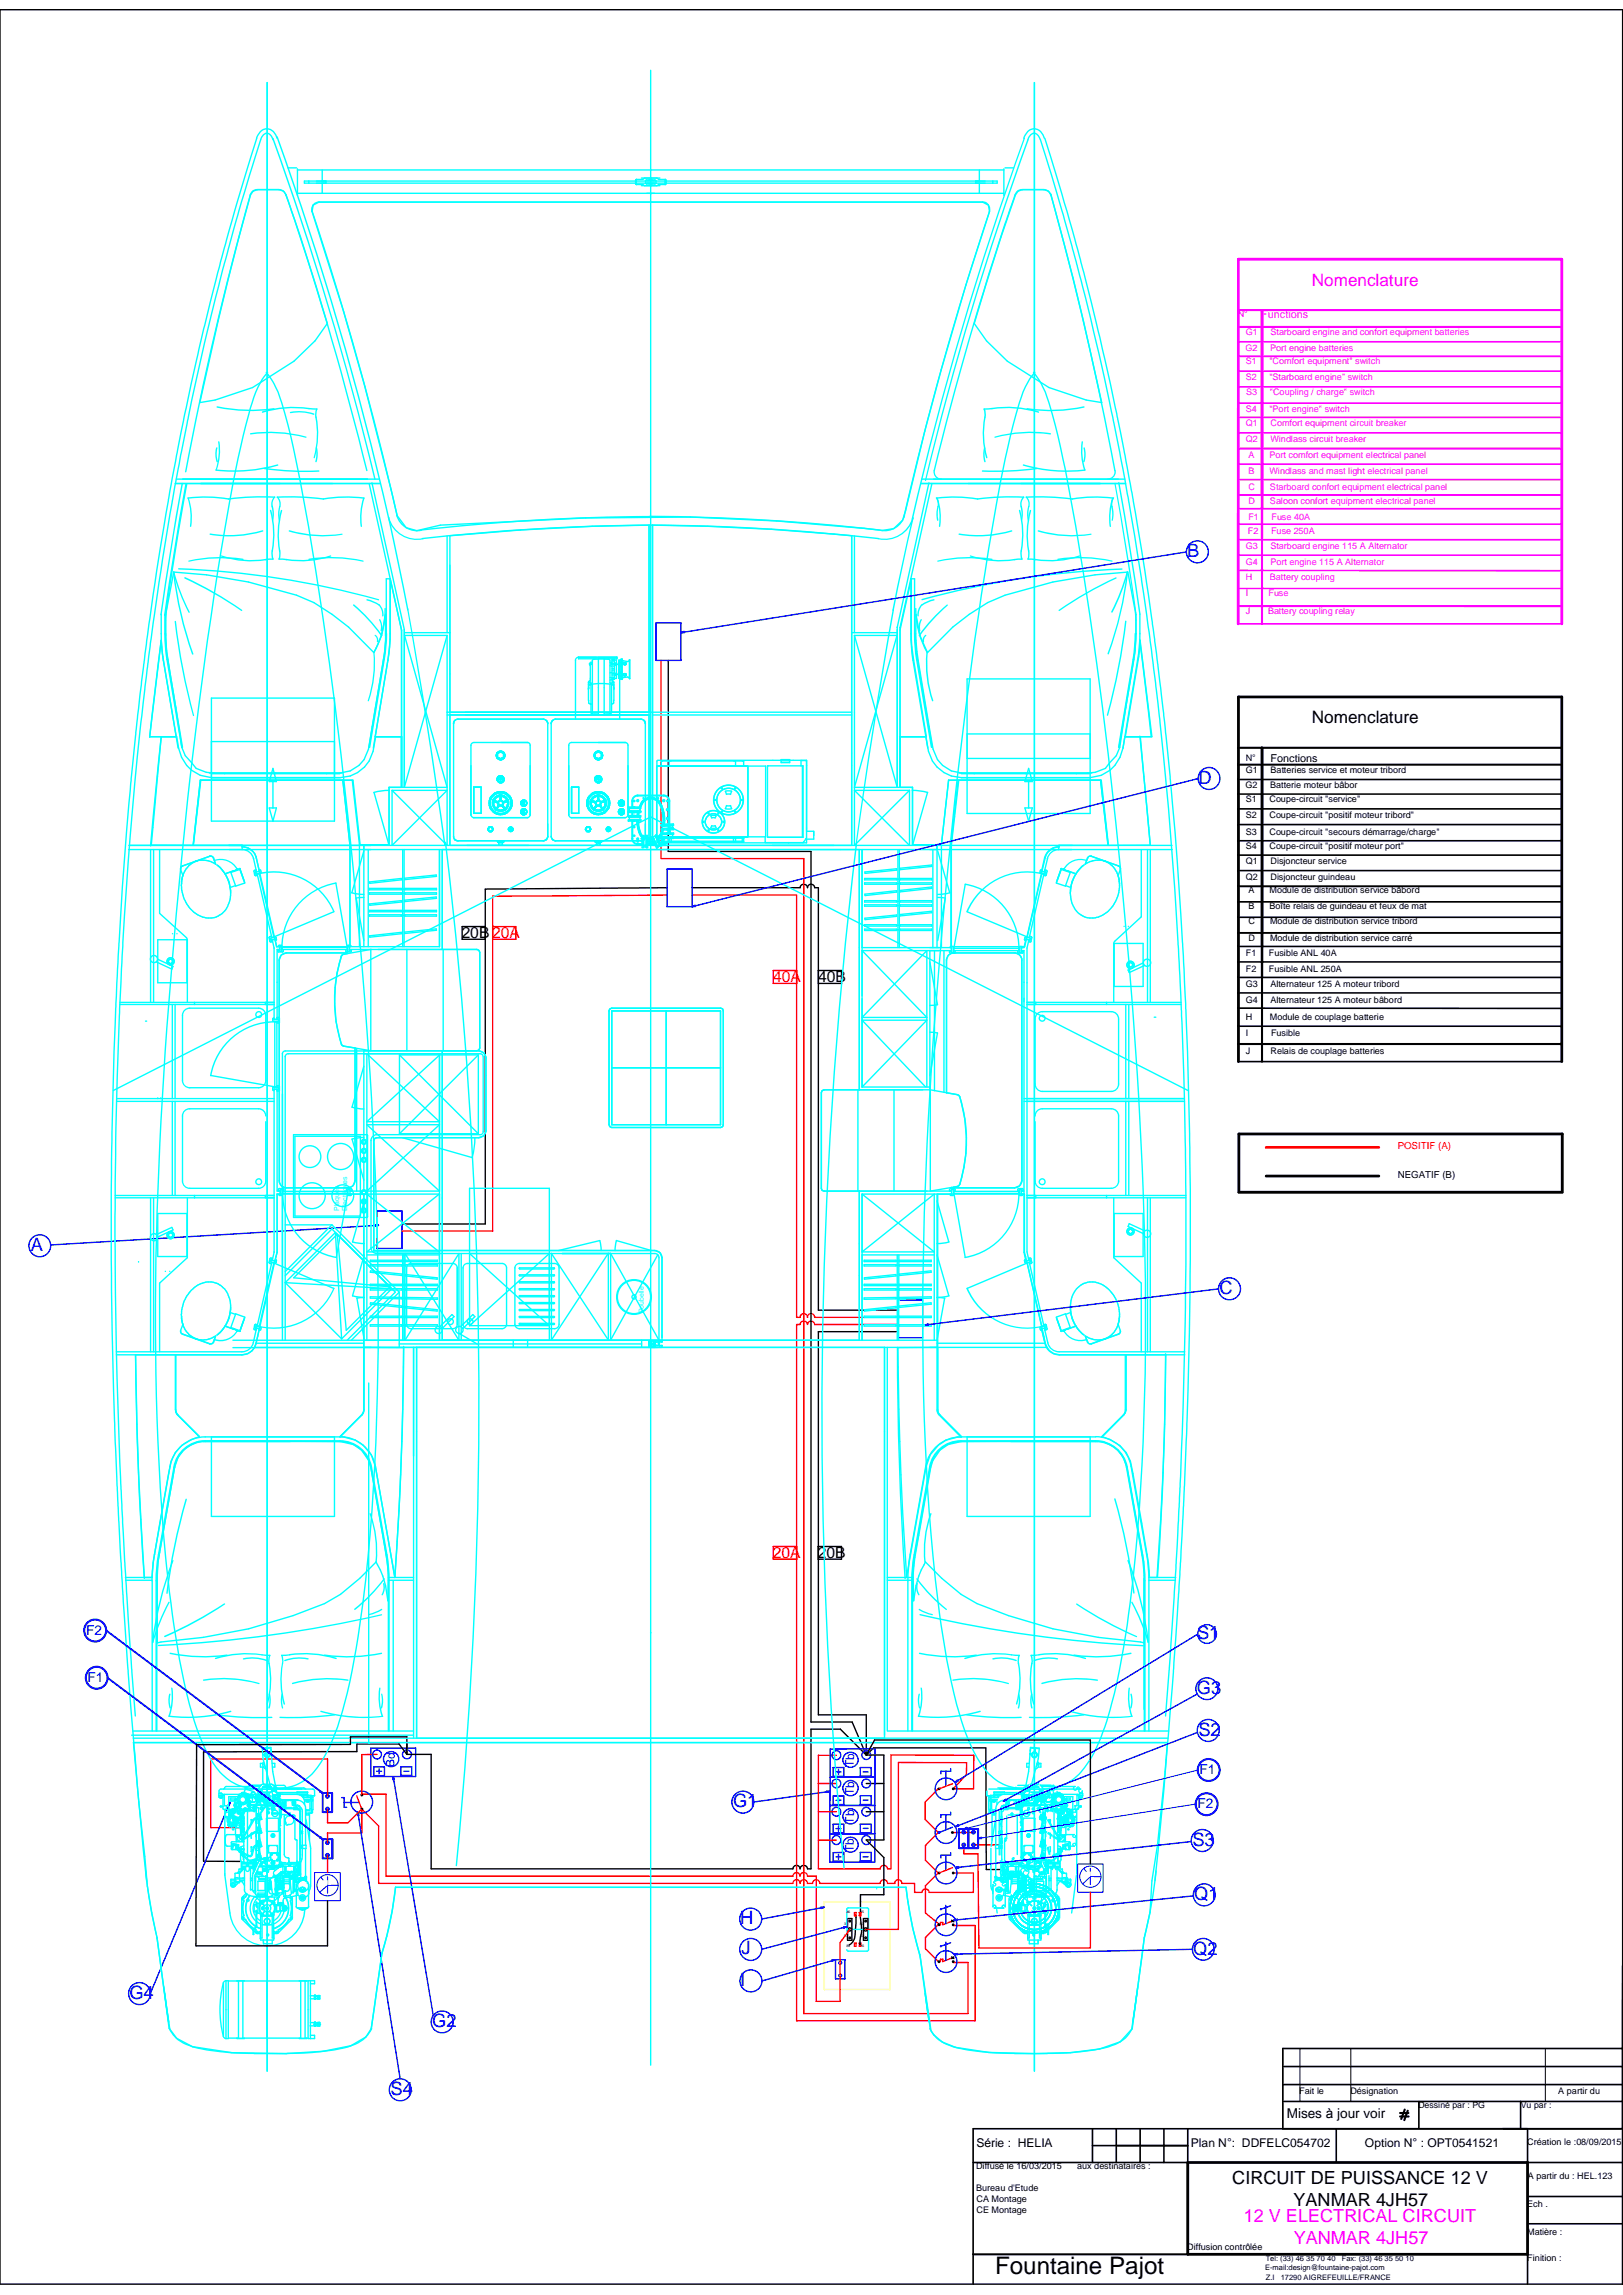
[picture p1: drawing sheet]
<svg xmlns="http://www.w3.org/2000/svg" width="297mm" height="420mm" viewBox="0 0 297 420" stroke-linecap="round" stroke-linejoin="round" font-family="sans-serif">
<defs><g id="words">
<text font-size="4.4" x="182.1" y="416.3">Fountaine Pajot</text>
<g font-size="3.4" fill="#00f">
<text x="217.3" y="101.9">B</text>
<text x="219.4" y="143.5">D</text>
<text x="5.6" y="229">A</text>
<text x="223.2" y="236.9">C</text>
<text x="219.1" y="300.1">S1</text>
<text x="219" y="310.1">G3</text>
<text x="219.3" y="317.8">S2</text>
<text x="134.2" y="330.9">G1</text>
<text x="218.2" y="337.9">S3</text>
<text x="218.6" y="347.9">Q1</text>
<text x="135.5" y="352.3">H</text>
<text x="135.7" y="357.8">J</text>
<text x="218.4" y="357.8">Q2</text>
<text x="23.7" y="365.9">G4</text>
<text x="135.5" y="363.6">I</text>
<text x="79.1" y="371.1">G2</text>
<text x="71.5" y="383.6">S4</text>
</g>
<g font-size="3.3">
<text x="225.5" y="399.8">CIRCUIT DE PUISSANCE 12 V</text>
<text x="236.7" y="403.8">YANMAR 4JH57</text>
</g>
<g font-size="3.3" fill="#f0f">
<text x="227.6" y="406.8">12 V ELECTRICAL CIRCUIT</text>
<text x="236.8" y="410.8">YANMAR 4JH57</text>
</g>
<text font-size="3.1" fill="#f0f" x="240.1" y="52.3">Nomenclature</text>
<text font-size="3.1" x="240.1" y="132.4">Nomenclature</text>
<g font-size="2.9">
<text x="84.5" y="171.7">20B</text>
<text x="149.7" y="179.7">40B</text>
<text x="149.7" y="285.2">20B</text>
</g>
<g font-size="2.9" fill="#f00">
<text x="90.1" y="171.7">20A</text>
<text x="141.5" y="179.7">40A</text>
<text x="141.4" y="285.2">20A</text>
</g>
<g font-size="2.5" fill="#00f">
<text x="15.7" y="299.3">F2</text>
<text x="16" y="307.9">F1</text>
<text x="219.5" y="324.8">F1</text>
<text x="219.2" y="331.1">F2</text>
</g>
<text font-size="2.5" x="235.5" y="387.7">Mises à jour voir</text>
<g font-size="2.2" fill="#00f">
<text x="72.2" y="323.5" transform="rotate(-90 72.2 323.5)">Bd</text>
<text x="156.3" y="323.5" transform="rotate(-90 156.3 323.5)">Tb</text>
<text x="156.3" y="328.6" transform="rotate(-90 156.3 328.6)">Tb</text>
<text x="156.3" y="333.8" transform="rotate(-90 156.3 333.8)">Tb</text>
<text x="156.3" y="339" transform="rotate(-90 156.3 339)">Tb</text>
</g>
<g font-size="2.2">
<text x="178.7" y="393.1">Série : HELIA</text>
<text x="217.9" y="393.1">Plan N°: DDFELC054702</text>
<text x="249.8" y="393.2">Option N° : OPT0541521</text>
</g>
<text font-size="2" fill="#f0f" x="230.8" y="58.2">Functions</text>
<text font-size="2" x="232.5" y="139.5">Fonctions</text>
<text font-size="1.8" x="255.8" y="215.6">NEGATIF (B)</text>
<text font-size="1.8" fill="#f00" x="255.8" y="210.4">POSITIF (A)</text>
<g font-size="1.7" fill="#f0f">
<text x="226.5" y="58">N°</text>
<text x="228" y="64.2">G2</text>
<text x="228" y="61.3">G1</text>
<text x="232.5" y="64.2">Port engine batteries</text>
<text x="232.5" y="61.3">Starboard engine and confort equipment batteries</text>
<text x="228" y="66.7">S1</text>
<text x="228" y="69.6">S2</text>
<text x="232.3" y="66.7">&quot;Comfort equipment&quot; switch</text>
<text x="232.3" y="69.6">&quot;Starboard engine&quot; switch</text>
<text x="228" y="75.4">S4</text>
<text x="228.1" y="72.3">S3</text>
<text x="232.3" y="75.4">&quot;Port engine&quot; switch</text>
<text x="232.4" y="72.3">&quot;Coupling / charge&quot; switch</text>
<text x="228" y="80.9">Q2</text>
<text x="228" y="78.1">Q1</text>
<text x="228.5" y="83.9">A</text>
<text x="232.3" y="83.9">Port comfort equipment electrical panel</text>
<text x="232.5" y="80.9">Windlass circuit breaker</text>
<text x="232.5" y="78.1">Comfort equipment circuit breaker</text>
<text x="228.5" y="86.7">B</text>
<text x="228.5" y="89.6">C</text>
<text x="232.3" y="86.7">Windlass and mast light electrical panel</text>
<text x="232.4" y="89.6">Starboard confort equipment electrical panel</text>
<text x="228.5" y="92.2">D</text>
<text x="228.5" y="95.1">F1</text>
<text x="232.4" y="92.2">Saloon confort equipment electrical panel</text>
<text x="232.7" y="95.1">Fuse 40A</text>
<text x="228" y="100.6">G3</text>
<text x="228.4" y="97.8">F2</text>
<text x="232.5" y="100.6">Starboard engine 115 A Alternator</text>
<text x="232.6" y="97.8">Fuse 250A</text>
<text x="228" y="103.4">G4</text>
<text x="228" y="106.2">H</text>
<text x="232.4" y="106.2">Battery coupling</text>
<text x="232.5" y="103.4">Port engine 115 A Alternator</text>
<text x="228" y="109.1">I</text>
<text x="228" y="112.4">J</text>
<text x="232.1" y="112.4">Battery coupling relay</text>
<text x="232.2" y="109.1">Fuse</text>
</g>
<g font-size="1.7">
<text x="228" y="139.3">N°</text>
<text x="228" y="141.5">G1</text>
<text x="232.5" y="141.5">Batteries service et moteur tribord</text>
<text x="228" y="144.3">G2</text>
<text x="228" y="149.7">S2</text>
<text x="228" y="146.9">S1</text>
<text x="232.3" y="149.7">Coupe-circuit &quot;positif moteur tribord&quot;</text>
<text x="232.3" y="146.9">Coupe-circuit &quot;service&quot;</text>
<text x="232.5" y="144.3">Batterie moteur bâbor</text>
<text x="228" y="155.5">S4</text>
<text x="228" y="152.9">S3</text>
<text x="232.3" y="155.5">Coupe-circuit &quot;positif moteur port&quot;</text>
<text x="232.3" y="152.9">Coupe-circuit &quot;secours démarrage/charge&quot;</text>
<text x="228" y="161.1">Q2</text>
<text x="228" y="158.2">Q1</text>
<text x="232.5" y="161.1">Disjoncteur guindeau</text>
<text x="232.5" y="158.2">Disjoncteur service</text>
<text x="228.5" y="163.4">A</text>
<text x="228.5" y="166.3">B</text>
<text x="232.3" y="163.4">Module de distribution service bâbord</text>
<text x="232.3" y="166.3">Boîte relais de guindeau et feux de mat</text>
<text x="228.5" y="172.3">D</text>
<text x="228.5" y="169.2">C</text>
<text x="232.5" y="172.3">Module de distribution service carré</text>
<text x="232.5" y="169.2">Module de distribution service tribord</text>
<text x="228" y="177.9">F2</text>
<text x="228" y="175">F1</text>
<text x="232.2" y="177.9">Fusible ANL 250A</text>
<text x="232.2" y="175">Fusible ANL 40A</text>
<text x="228" y="183.6">G4</text>
<text x="228" y="180.7">G3</text>
<text x="232.5" y="183.6">Alternateur 125 A moteur bâbord</text>
<text x="232.5" y="180.7">Alternateur 125 A moteur tribord</text>
<text x="228" y="186.7">H</text>
<text x="228" y="189.7">I</text>
<text x="232.4" y="186.7">Module de couplage batterie</text>
<text x="232.6" y="189.7">Fusible</text>
<text x="228" y="193">J</text>
<text x="232.5" y="193">Relais de couplage batteries</text>
<text x="237.8" y="383.4">Fait le</text>
<text x="247.1" y="383.4">Désignation</text>
<text x="285.2" y="383.4">A partir du</text>
<text x="279.5" y="392.8">Création le :08/09/2015</text>
<text x="178.6" y="397.2">Diffusé le 16/03/2015</text>
<text x="178.6" y="401.2">Bureau d'Etude</text>
<text x="197.1" y="397.2">aux destinataires :</text>
<text x="279.6" y="398.9">A partir du : HEL.123</text>
<text x="178.7" y="403.1">CA Montage</text>
<text x="178.7" y="405.2">CE Montage</text>
<text x="279.5" y="404">Ech .</text>
<text x="217.3" y="412">Diffusion contrôlée</text>
<text x="279.5" y="409.2">Matière :</text>
<text x="279.5" y="414">Finition :</text>
</g>
<g font-size="1.6">
<text x="259.6" y="386">Dessiné par : PG</text>
<text x="278.3" y="385.9">Vu par :</text>
</g>
<g font-size="1.4">
<text x="231.6" y="415.7">E-mail:design@fountaine-pajot.com</text>
<text x="231.6" y="414">Tel: (33) 46 35 70 40</text>
<text x="231.6" y="417.4">Z.I</text>
<text x="234.4" y="417.4">17290 AIGREFEUILLE/FRANCE</text>
<text x="245.6" y="414">Fax: (33) 46 35 50 10</text>
</g>
<g font-size="1.3" fill="#0ff">
<text x="62.1" y="221.6" transform="rotate(-90 62.1 221.6)">Plaques</text>
<text x="63.5" y="221.6" transform="rotate(-90 63.5 221.6)">Electriques</text>
<text x="117.9" y="240.5" transform="rotate(-90 117.9 240.5)">Poubelle</text>
</g>
<g font-size=".6">
<text x="154.5" y="352.4">30</text>
<text x="154.9" y="350.2">86</text>
<text x="157.4" y="352.4">87</text>
<text x="157.4" y="350.2">85</text>
<text x="154.5" y="354.5">87</text>
<text x="154.9" y="356.4">85</text>
<text x="157.4" y="356.4">86</text>
<text x="157.4" y="354.5">30</text>
</g>
</g></defs>
<g fill="none" stroke="#00f" stroke-width=".25">
<path d="M69 221.7h4.6v6.9h-4.6zM164.3 238h4.6v6.9h-4.6zM151.9 330.5h8.2v10.4h-8.2zM151.9 320.2h8.2v5.2h-8.2zM152.5 323.6h1.9v1.6h-1.9zM152.5 334h1.9v1.5l-1.9 .1zM152.5 339.2l1.9-.1v1.6h-1.9zM153 324.4h.9M153 334.8h.9M153 339.9h.9M153.5 323.9v1M153.5 334.3v.9"/>
<path d="M153.5 339.5v.9M157.4 323.6h2v1.6h-2zM157.4 334h2v1.5h-2zM157.4 339.1h2v1.6h-2zM157.9 339.9h1M158 324.4h.9M158 334.7h.9M160.1 335.7h-8.2"/>
<circle cx="219.1" cy="101" r="2.01"/>
<circle cx="221.3" cy="142.5" r="2"/>
<circle cx="220.9" cy="299.1" r="1.72"/>
<circle cx="220.9" cy="309.2" r="1.99"/>
<circle cx="153.1" cy="336.9" r=".82"/>
<circle cx="153.1" cy="321.3" r=".81"/>
<circle cx="153.1" cy="331.7" r=".81"/>
<circle cx="155.7" cy="332.5" r="1.39"/>
<circle cx="155.7" cy="337.7" r="1.39"/>
<circle cx="155.7" cy="322.2" r="1.39"/>
<circle cx="158.5" cy="336.9" r=".81"/>
<circle cx="158.5" cy="331.7" r=".8"/>
<circle cx="158.5" cy="321.3" r=".8"/>
<circle cx="220" cy="336.9" r="2"/>
<circle cx="220.2" cy="356.9" r="1.99"/>
<circle cx="220.4" cy="346.9" r="2"/>
</g>
<g fill="none" stroke="#f00" stroke-width=".25">
<path d="M90.2 169.6h4.2v2.4h-4.2zM126.7 163.9h19.1M141.5 177.7h4.3v2.3h-4.3zM145.8 241.2h.6a.68 .68 0 0 1 .7-.7 .68 .68 0 0 1 .7 .7 .66 .66 0 0 1 .6-.7 .66 .66 0 0 1 .7 .7h15.2M145.8 242.5h.6a.68 .68 0 0 1 .7-.6 .68 .68 0 0 1 .7 .6 .66 .66 0 0 1 .6-.6 .66 .66 0 0 1 .7 .6h15.2M141.5 283.1h4.3v2.4h-4.3zM149.8 321.4h3.3M149.8 326.5h3.3M149.8 336.9h3.3M149.8 331.7h3.3M171.7 327.5l-2.4 2.4v3.2l2.4 2.4-2.3 2.4v2.7l2.3 2.3-2.3 2.3v5l2.6 2.2M174.3 335.5h3.8"/>
<path d="M176.4 337.7v1.7M178.1 337.7h5.2M178.2 321.4v6.1h-3.7l2.4-2.6v-2.2M146.4 343.5a.68 .68 0 0 1 .7-.7 .68 .68 0 0 1 .7 .7M146.4 344.8a.68 .68 0 0 1 .7-.7 .68 .68 0 0 1 .7 .7M147.1 341.5v27.1M157.6 355.7h-.3v.6M171.7 352.4l-2.3 2.3v2.1l2.5 2.5M174.5 342.9h3.6v3.6h-8a.66 .66 0 0 0-.7-.7 .66 .66 0 0 0-.7 .7h-1.3v-1.7M174.5 359.3h2.7v9.3M174.5 352.5h4v17.5"/>
</g>
<g fill="none" stroke="#000" stroke-width=".25">
<path d="M84.6 169.6h4.2v2.4h-4.2zM126.7 162.5h19.7a.68 .68 0 0 1 .7-.6 .68 .68 0 0 1 .7 .6 .66 .66 0 0 1 .6-.6 .66 .66 0 0 1 .7 .6h.7M149.8 177.7h4.2v2.3h-4.2zM149.8 239.9h14.5M148.4 240.5v1.4M149.8 243.8h14.5M149.7 283.1h4.3v2.4h-4.3zM148.4 315.3h7.6l2.5 6M148.4 316.6h5.4l4.7 4.7M149.8 313.9h8.7v7.4M159.9 320l-1.4 1.3M158.5 321.3h3.3"/>
<path d="M158.5 326.5h3.3M158.5 331.7h3.3M158.5 336.8h3.3M146.4 342.1a.68 .68 0 0 1 .7-.6 .68 .68 0 0 1 .7 .6h.6M180.5 342.3h2.7"/>
<circle cx="155.5" cy="353.2" r=".3"/>
</g>
<path d="M150.9 348.1h12v16.1h-12z" fill="none" stroke="#ffff7f" stroke-width=".25"/>
<path d="M158.1 351.7a.3 .3 0 0 1 .6 0 .3 .3 0 0 1-.6 0z" fill="#000"/>
<path d="M158.9 352.9h.1l.1 .2-.3 .2-.1-.1z" fill="#0ff"/>
<path d="M155.2 357.2h3.5M155.9 353.2h2.1M158.8 353.3l.2 .2M159 349.5v3.5" fill="none" stroke="#0ff" stroke-width=".25"/>
<path d="M157.6 355.7v.6" fill="none" stroke="#f00" stroke-width=".25"/>
<path d="M155.1 351.2h.8M156.5 350.4l.2 .6-.2 2.4a2.69 2.69 0 0 1-1.1 2.7M157.4 350.4l.3 2.8-.3 2.8M158 355.2h.8" fill="none" stroke="#000" stroke-width=".25"/>
<path d="M156.6 350.9h.2v.2h-.2z" fill-rule="evenodd" fill="#000"/>
<g fill="#0ff">
<path d="M154.9 349.3l.3-.1 .2 .1-.4 .3z"/>
<path d="M154.9 356.9h.2l.2 .2-.1 .2a.37 .37 0 0 1-.3-.4z"/>
</g>
<path d="M155.2 354.8a.3 .3 0 0 1 .6 0 .3 .3 0 0 1-.6 0z" fill="#000"/>
<path d="M155.1 351.2v4" fill="none" stroke="#000" stroke-width=".25"/>
<path d="M154.9 352.9l.1-.1a.25 .25 0 0 1 .2 .3 .25 .25 0 0 1-.1 .2l-.2-.2z" fill="#0ff"/>
<path d="M155.9 351.2v4" fill="none" stroke="#000" stroke-width=".25"/>
<path d="M155.2 351.7a.3 .3 0 0 1 .6 0 .3 .3 0 0 1-.6 0z" fill="#000"/>
<path d="M155 353.2l.1-.1a.23 .23 0 0 1 .1 .3 .23 .23 0 0 1-.3 .2z" fill="#0ff"/>
<path d="M155.1 355.2h.8" fill="none" stroke="#000" stroke-width=".25"/>
<path d="M153.7 361.6h.2v.2h-.2zM153.4 361.7a.4 .4 0 0 0 .8 0 .4 .4 0 0 0-.8 0z" fill="#00f"/>
<path d="M152.9 358.8h1.7M152.9 362.3h1.7" fill="none" stroke="#00f" stroke-width=".25"/>
<path d="M153.7 359.2v.3h.2v-.3zM153.4 359.3a.4 .4 0 0 1 .8 0 .4 .4 0 0 1-.8 0z" fill="#00f"/>
<path d="M152.9 358.8v3.5M154.6 358.8v3.5" fill="none" stroke="#00f" stroke-width=".25"/>
<path d="M155 349.5v3.5" fill="none" stroke="#0ff" stroke-width=".25"/>
<path d="M156.4 350.1h.3v.6h-.3zM157.3 350.1h.3M157.3 350.7h.3M157.3 356.3h.3" fill="none" stroke="#f00" stroke-width=".25"/>
<path d="M158.2 354.8a.26 .26 0 0 1 .5 0 .26 .26 0 0 1-.5 0z" fill="#000"/>
<g fill="none" stroke="#000" stroke-width=".25">
<path d="M158 355.2v-4h.8v4"/>
<circle cx="158.4" cy="353.2" r=".3"/>
</g>
<path d="M158.9 356.9h.1a.36 .36 0 0 1-.3 .4l-.1-.2z" fill="#0ff"/>
<path d="M155.2 349.3h3.5l.3 .2M159 353.5v3.5" fill="none" stroke="#0ff" stroke-width=".25"/>
<g fill="none" stroke="#f00" stroke-width=".25">
<path d="M38.6 334.6h5.4M38.6 322h21.3M65.3 328.8l.9 2.4 3.1 3.1v10.5M66.2 328.5h4.5v15M66.2 331.3v4.3h-6.3M69 321.2h-2.8M145.1 343.5a.66 .66 0 0 1 .7-.7 .66 .66 0 0 1 .6 .7M145.1 344.8a.66 .66 0 0 1 .7-.7 .66 .66 0 0 1 .6 .7M145.8 341.5v28.5M147.8 344.8h.9a.66 .66 0 0 1 .7-.7 .66 .66 0 0 1 .6 .7h11.1a.68 .68 0 0 1 .7-.7 .68 .68 0 0 1 .6 .7h1.3a.66 .66 0 0 1 .7-.7 .66 .66 0 0 1 .7 .7h2.3M147.8 343.5h1.6v22.9h4.4v-10.8l1.7-2.4M149.8 342.1h11.3a.68 .68 0 0 1 .7-.6 .68 .68 0 0 1 .6 .6h.7"/>
<path d="M156.4 355.7h.3v.6h-.3zM157.3 350.1v.6M157.6 350.1v.6M164.4 344.1v9.1h-6"/>
</g>
<path d="M73 319.3h-7.7v1.4h-28M74.5 318v3.2M66.1 331.1h.2v.2h-.2zM66.1 328.5h.2v.2h-.2zM158.5 336.8l3.3 3.3v6.8h-4.3v3.4M37.3 340.7l6.9 .1M145.1 342.1a.66 .66 0 0 1 .7-.6 .66 .66 0 0 1 .6 .6" fill="none" stroke="#000" stroke-width=".25"/>
<g fill="none" stroke="#00f" stroke-width=".25">
<path d="M62.5 329.1h.5v1.8h.5M63 330h2.7M67.9 320h8.2v5.2h-8.2zM68.4 323.5h2v1.6h-2zM68.9 324.3h.9M69.4 323.8v.9M73.4 323.5h2v1.5h-2zM73.9 324.3h.9M155 352.7l-15.6 4.2"/>
<circle cx="66.2" cy="329.9" r="2"/>
<circle cx="69" cy="321.2" r=".81"/>
<circle cx="71.6" cy="322.1" r="1.39"/>
<circle cx="74.5" cy="321.2" r=".82"/>
<circle cx="136" cy="329.9" r="2"/>
<circle cx="137.4" cy="351.3" r="2.02"/>
<circle cx="137.4" cy="356.9" r="2"/>
<circle cx="80.9" cy="370.2" r="2"/>
<circle cx="137.4" cy="362.6" r="2.02"/>
</g>
<path d="M154.5 352.8l.5-.1-.6 .3z" fill="#00f"/>
<path d="M154.5 352.8l.5-.1-.6 .3z" fill="none" stroke="#00f" stroke-width=".25"/>
<path d="M154.3 352.8l.7-.1-.5 .1z" fill="#00f"/>
<path d="M152.9 358.8l-13.5 3.9M154.3 352.8l.7-.1-.5 .1z" fill="none" stroke="#00f" stroke-width=".25"/>
<path d="M152.4 358.9l.5-.1-.6 .3z" fill="#00f"/>
<path d="M152.4 358.9l.5-.1-.6 .3z" fill="none" stroke="#00f" stroke-width=".25"/>
<path d="M152.2 358.8h.7l-.5 .1z" fill="#00f"/>
<g fill="none" stroke="#00f" stroke-width=".25">
<path d="M65.5 331.8l7.7 48.8M152.2 358.8h.7l-.5 .1z"/>
<circle cx="73.3" cy="382.6" r="2.01"/>
</g>
<path d="M122.1 162.5l-33.3 .3" fill="none" stroke="#000" stroke-width=".25"/>
<path d="M122.1 163.9l-31.9 .2" fill="none" stroke="#f00" stroke-width=".25"/>
<path d="M65.5 331.8l.2 .6-.1-.1z" fill="#00f"/>
<path d="M65.5 331.8l.2 .6-.1-.1z" fill="none" stroke="#00f" stroke-width=".25"/>
<path d="M65.5 331.8l.1 .5-.2 .1z" fill="#00f"/>
<path d="M65.5 331.8l.1 .5-.2 .1zM151.9 328l-13.9 1.9" fill="none" stroke="#00f" stroke-width=".25"/>
<path d="M88.8 162.8v61.3M148.4 241.9v73.4M149.8 243.8v70.1M297 359.8v29.9" fill="none" stroke="#000" stroke-width=".25"/>
<path d="M90.2 164.1v61.3" fill="none" stroke="#f00" stroke-width=".25"/>
<path d="M151.3 328.2l.6-.2z" fill="#00f"/>
<path d="M151.3 328.2l.6-.2z" fill="none" stroke="#00f" stroke-width=".25"/>
<path d="M151.2 327.9l.7 .1h-.5z" fill="#00f"/>
<path d="M151.2 327.9l.7 .1h-.5zM150.9 349.2l-11.5 2.1" fill="none" stroke="#00f" stroke-width=".25"/>
<path d="M150.2 349.4l.7-.2z" fill="#00f"/>
<path d="M150.2 349.4l.7-.2z" fill="none" stroke="#00f" stroke-width=".25"/>
<path d="M150.2 349.2h.7l-.6 .1z" fill="#00f"/>
<g fill="none" stroke="#00f" stroke-width=".25">
<path d="M120.1 114h4.5v6.9h-4.5zM122.1 159.1h4.6v6.9h-4.6zM72 325.2l7.3 43.8M151.9 325.4h8.2v5.1h-8.2zM152.5 328.8h1.9v1.6h-1.9zM153.5 329.1v.9M153.9 329.6h-.9M157.4 328.8h2v1.6h-2zM158 329.6h.9M171.8 335.4h.2v.2h-.2zM172.2 324.3v.4M172.2 332.3v.4"/>
<path d="M172.2 339.7v.4M173.1 324.3v2.7M173.1 332.2v2.8M173.1 339.6v2.8M174 323.8v.5h-1.8M174 331.8v.4h-1.8M174 339.2v.4h-1.8M174.3 334.5l-2.4 1M150.2 349.2h.7l-.6 .1zM172.2 356.3v.1zM172.2 349.5v.1zM173.1 348.8v3.4"/>
<path d="M173.1 355.6v3.3M174 355.7l-1.8 .6M174 348.9l-1.8 .6"/>
<circle cx="221.1" cy="316.8" r="2.01"/>
<circle cx="153.1" cy="326.5" r=".8"/>
<circle cx="155.7" cy="327.4" r="1.39"/>
<circle cx="158.5" cy="326.5" r=".8"/>
<circle cx="173.1" cy="327.5" r="1.99"/>
<circle cx="173.1" cy="335.5" r="1.99"/>
<circle cx="173.1" cy="342.9" r="1.99"/>
<circle cx="173.1" cy="352.4" r="1.99"/>
<circle cx="173.1" cy="359.1" r="1.99"/>
</g>
<g fill="none" stroke="#f00" stroke-width=".25">
<path d="M121 120.9v36.3h26.1v184.3M145.8 163.9v77.3M73.6 225.4h16.6M149.8 321.4v20.7M163.1 321.3l15.1 .1M164.4 322.7h12.5M174.3 326.6l-2.4 .9M69.3 344.8h75.8M70.7 343.5h74.4M174.3 341.9l-2.4 1M174.4 351.7l-1.8 .7v-.4h-.5v.4M174.4 358.4l-1.8 .7v-.4h-.5v.4"/>
<path d="M145.8 370h32.7M147.1 368.6h30.1"/>
</g>
<g fill="none" stroke="#000" stroke-width=".25">
<path d="M122.3 120.9v35h26.1v84.6M149.8 162.5v77.4M73.6 224.1h15.2M159.9 320h20.5M74.5 321.2h4.4M161.8 321.3v15.5M171.8 327.4h.2v.2h-.2zM78.9 342.1h66.2M171.8 342.8h.2v.2h-.2zM171.8 352.3h.2v.2h-.2zM171.8 359l.2 .1-.1 .2zM174.2 358.3h.1"/>
<path d="M174.2 351.5v.1M174.2 358.5v.1M174.2 351.8h.1M174.3 358.4l.2 .1M174.3 351.6l.2 .1M174.4 359h.2v.2h-.2zM174.5 358.4l-.2 .1M174.5 351.6l-.2 .1M174.5 358.5l.1 .1M174.5 351.8h.1M174.6 358.3h-.1M174.6 351.5l-.1 .1"/>
<circle cx="174.5" cy="352.4" r=".13"/>
</g>
<path d="M72 325.2l.2 .7z" fill="#00f"/>
<path d="M72 325.2l.2 .7z" fill="none" stroke="#00f" stroke-width=".25"/>
<path d="M72 325.2l.1 .6-.2 .1z" fill="#00f"/>
<g fill="none" stroke="#00f" stroke-width=".25">
<path d="M69.3 224.3l-60 3.6M72 325.2l.1 .6-.2 .1z"/>
<circle cx="7.3" cy="228.1" r="2"/>
</g>
<path d="M145.8 242.5v99M38.6 322v12.6M66.2 321.2v7.4M163.1 321.3v20.8M164.4 322.7v21.4" fill="none" stroke="#f00" stroke-width=".25"/>
<path d="M0 1.8h297v416.4h-297zM148.4 316.6v25.5M180.4 320l.1 22.3M37.3 320.7v20M78.9 321.2v20.9" fill="none" stroke="#000" stroke-width=".25"/>
<path d="M68.7 224.5l.6-.2z" fill="#00f"/>
<path d="M68.7 224.5l.6-.2z" fill="none" stroke="#00f" stroke-width=".25"/>
<path d="M68.6 224.2l.7 .1-.5 .1z" fill="#00f"/>
<path d="M68.6 224.2l.7 .1-.5 .1zM42.1 330l-14.6 35" fill="none" stroke="#00f" stroke-width=".25"/>
<path d="M42.1 330l-.1 .7-.1-.2z" fill="#00f"/>
<path d="M42.1 330l-.1 .7-.1-.2z" fill="none" stroke="#00f" stroke-width=".25"/>
<path d="M42.1 330l-.4 .5z" fill="#00f"/>
<g fill="none" stroke="#00f" stroke-width=".25">
<path d="M42.1 330l-.4 .5z"/>
<circle cx="25.5" cy="365" r="2"/>
</g>
<path d="M51.9 35l.5 .7 2.6 7.6 2.9 9.2M58.4 37l-1.1 .6-.2 1.1 5.8 18.3M43.7 43.4l-1.9 7.5" fill="none" stroke="#0ff" stroke-width=".25"/>
<path d="M57.2 37.5a1.04 1.04 0 0 1 1.3-.5v.1a1.28 1.28 0 0 0-1.3 1.7h-.2l-.1-.3 .1-.6z" fill="#0ff"/>
<path d="M46.3 35l-.5 .7-2.1 7.7M46.9 25.3a2.07 2.07 0 0 1 2.1-1.7 2.19 2.19 0 0 1 1.7 1.7M47.1 34.7h4M47.7 25.6a1.14 1.14 0 0 1 1.6-1l.3 .3 .4 .7M52.7 30.7h1.6M55.7 33.1h3.9v.4h-3.9zM56.5 33.1v.4M59 31.1v2" fill="none" stroke="#0ff" stroke-width=".25"/>
<path d="M39.7 74.4a33.6 33.6 0 0 0 10.5 .3v.2a28.6 28.6 0 0 1-10.5-.3z" fill="#0ff"/>
<path d="M116.3 33l.2-.1v.9l-.2-.1zM117.4 34h1.7M117.4 32.6h1.7" fill="none" stroke="#0ff" stroke-width=".25"/>
<path d="M118.1 33.5l.1-.1 .2 .4-.3-.1z" fill="#0ff"/>
<path d="M116.3 33.3v.4M116.5 33.3v.5" fill="none" stroke="#0ff" stroke-width=".25"/>
<path d="M118.1 32.9l.3-.1v.1l-.2 .3z" fill="#0ff"/>
<path d="M116.3 33.7l.2 .1h1.1l.4 .2M116.3 33v.3M118 32.6l-.4 .3h-1.1M118.2 33.1v.5" fill="none" stroke="#0ff" stroke-width=".25"/>
<path d="M58.9 35.3h.1v.1h-.1z" fill-rule="evenodd" fill="#0ff"/>
<path d="M32.1 88.5h37.5M32.3 87.7h37.1" fill="none" stroke="#0ff" stroke-width=".25"/>
<g fill="#0ff">
<path d="M38.4 97.7a23.3 23.3 0 0 0 9.7-.6l.1 .2a20.8 20.8 0 0 1-9.8 .6z"/>
<path d="M41.7 91.3l.1-.1a43.5 43.5 0 0 1 8.5-.3l-.1 .2a52.4 52.4 0 0 0-8.5 .4z"/>
</g>
<path d="M36.8 88.5h24.1" fill="none" stroke="#0ff" stroke-width=".25"/>
<path d="M39.5 85.9a31.2 31.2 0 0 0 11.4-.9v.1a20.3 20.3 0 0 1-6.1 1.2h-4.2l-1.1-.1z" fill="#0ff"/>
<path d="M36.7 88.5h14.5" fill="none" stroke="#0ff" stroke-width=".25"/>
<g fill="#0ff">
<path d="M40.5 101.7a18.7 18.7 0 0 0 8.2 .7v.1a15.2 15.2 0 0 1-8.3-.7z"/>
<path d="M49.8 100.8l.2 .1-.1 .7 .2 .8-.2 .1-.2-.9z"/>
<path d="M51.1 92.6l.2 .1-.1 1.1 .1 1.4-.2 .1-.2-1.6z"/>
<path d="M48.3 85.7l.1-.1a56.7 56.7 0 0 0 10 .5v.2a46.3 46.3 0 0 1-10.1-.5z"/>
<path d="M45.8 79.4a23.4 23.4 0 0 1 10.3 .6l-.1 .1a27 27 0 0 0-10.2-.6z"/>
</g>
<path d="M57.7 62.4l-3.9 3.7-7.6 4.9" fill="none" stroke="#0ff" stroke-width=".25"/>
<g fill="#0ff">
<path d="M53.1 75.4a7.8 7.8 0 0 1 4.4 .4v.1a9.1 9.1 0 0 0-4.4-.3z"/>
<path d="M57.9 74.8h.2l-.2 1.7-.2-.1v-.4z"/>
<path d="M48 75.3a19.5 19.5 0 0 1 8.7-.6l-.1 .2a21 21 0 0 0-8.6 .7z"/>
<path d="M56.5 74.7l1.5 .1 .1 .1-.1 .1-1.5-.1z"/>
</g>
<path d="M39.9 58.8l-3.3 14.9 2.8-.5 6.8-2.2M59.9 59.2l-2.2 3.2M95.2 97l-12.9 1.1" fill="none" stroke="#0ff" stroke-width=".25"/>
<g fill="#0ff">
<path d="M77.2 98.5a371.9 371.9 0 0 1 42-2.4v.1a428.2 428.2 0 0 0-42 2.5z"/>
<path d="M77 96.9a365.1 365.1 0 0 1 42.2-2.4v.2a413.3 413.3 0 0 0-42.2 2.4z"/>
</g>
<path d="M107.2 94.8l-26.6 1.3M108.4 96.4l-13.2 .6" fill="none" stroke="#0ff" stroke-width=".25"/>
<g fill="#0ff">
<path d="M52.4 102.4a18.9 18.9 0 0 0 8.2-.7v.1a15.4 15.4 0 0 1-8.3 .7z"/>
<path d="M66.5 91.1h.2a12.6 12.6 0 0 0-.5 5.3h-.1a11 11 0 0 1 .4-5.3z"/>
<path d="M52.8 97.2l.1-.1a23.5 23.5 0 0 0 9.7 .6l.1 .2a21.2 21.2 0 0 1-9.8-.6z"/>
<path d="M56.5 102.3a24.5 24.5 0 0 1 10 .4v.1a28.3 28.3 0 0 0-10-.3z"/>
<path d="M59.1 91.3a23.3 23.3 0 0 1 7.6-.2v.2a30 30 0 0 0-7.6 .2z"/>
<path d="M72.5 94.3h.1a4.1 4.1 0 0 0 3.8 2.7l.7-.1 .1 .2a3.8 3.8 0 0 1-4.7-2.8z"/>
</g>
<path d="M71.6 89.7l1.1 4.7 1.6 2.2" fill="none" stroke="#0ff" stroke-width=".25"/>
<g fill="#0ff">
<path d="M51.4 93.4h.2a18.4 18.4 0 0 0-.3 7.5l-.2 .1a15.5 15.5 0 0 1 .3-7.6z"/>
<path d="M49.4 93.4l.2-.1a15.6 15.6 0 0 1 .3 7.7l-.2-.1a18.3 18.3 0 0 0-.3-7.5z"/>
<path d="M51.1 100.8l.2-.1 .1 .5-.1 .8-.2 .5-.1-.1z"/>
<path d="M48.5 102.4l1.1-.2 .5 .2-.1 .1-1.4 .1-.1-.1z"/>
<path d="M49.7 92.7l.2-.1a3.7 3.7 0 0 1 0 2.7z"/>
<path d="M50.7 90.9h.1a44.5 44.5 0 0 1 8.5 .4l-.1 .2a56 56 0 0 0-8.5-.4z"/>
<path d="M50.7 90.9h.1a1.55 1.55 0 0 1 .4 2l-.1-.5a1.85 1.85 0 0 0-.5-1.4z"/>
<path d="M50.2 90.9h.1v.2a1.81 1.81 0 0 0-.4 1.7h-.2a2.02 2.02 0 0 1 .5-1.9z"/>
<path d="M51 102.2l1.5 .1v.2h-1.4z"/>
<path d="M34.3 91.1a23.2 23.2 0 0 1 7.7 .2l-.1 .2a30.6 30.6 0 0 0-7.6-.2z"/>
<path d="M34.4 91.1h.1a10.3 10.3 0 0 1 .5 5.3h-.2a14.8 14.8 0 0 0-.4-5.3z"/>
<path d="M34.5 102.6a25.4 25.4 0 0 1 10-.3v.2a29 29 0 0 0-10 .3z"/>
<path d="M32.6 104a152.8 152.8 0 0 1 36.8 5.7l-.1 .2a163.6 163.6 0 0 0-36.7-5.7z"/>
</g>
<path d="M70.7 106v10M71.4 116v-10v11.1" fill="none" stroke="#0ff" stroke-width=".25"/>
<path d="M31.7 104.7h.2a69.1 69.1 0 0 0 3.5 15.1h-.2a60.7 60.7 0 0 1-3.5-15.1z" fill="#0ff"/>
<path d="M31.8 104.7l-1.4 7.4" fill="none" stroke="#0ff" stroke-width=".25"/>
<path d="M31.7 104.7h.2a37.8 37.8 0 0 0 2.8 7.4l-.1 .1a30.3 30.3 0 0 1-2.9-7.5z" fill="#0ff"/>
<path d="M37.8 105.2l7.7 1.4" fill="none" stroke="#0ff" stroke-width=".25"/>
<path d="M33.8 105.7a58.1 58.1 0 0 1 10.5 6l-.1 .1a77.8 77.8 0 0 0-10.5-6z" fill="#0ff"/>
<path d="M63.8 114.8l4.6 4.7M71.4 106l2.1 9.4" fill="none" stroke="#0ff" stroke-width=".25"/>
<path d="M64.6 110.7l.1-.1a26.8 26.8 0 0 1 5.3 5.7l-.3 .1a32.1 32.1 0 0 0-5.1-5.6z" fill="#0ff"/>
<g fill="none" stroke="#0ff" stroke-width=".25">
<path d="M29.5 134.9l-1.1 12M28 151.5l-.3 3.2M29.2 155.5v11.7M26.6 186.9h.2"/>
<circle cx="28.2" cy="175.6" r=".65"/>
</g>
<path d="M29.4 115.9l.2 .1 .1 2.1 .3 2.8-.1 .1-.1-.1-.2-1.4z" fill="#0ff"/>
<path d="M80.6 96.1l-4.3 1.1-2-.6M118.8 96.1l-10.4 .3M29.5 117.2l.3 3M29.5 112.4v3.6" fill="none" stroke="#0ff" stroke-width=".25"/>
<path d="M69.4 113.4l.1-.1a2.27 2.27 0 0 1 .3 2.3l-.2-.2 .1-.8z" fill="#0ff"/>
<path d="M68.8 118.7l-.4 .8M69.8 116.3l.8-3.8v3.9" fill="none" stroke="#0ff" stroke-width=".25"/>
<g fill="#0ff">
<path d="M70.6 115.9l.3 .1v.7a15.8 15.8 0 0 1-.6 4.2l-.1-.2 .3-2z"/>
<path d="M71.3 115.9l.2 .1v.7a14.6 14.6 0 0 1-.5 4.3l-.1-.2 .3-2z"/>
</g>
<path d="M69.8 116.3l-1 2.4M70.4 119.3l-.3 1.7M71.3 118.4l-.3 2.5" fill="none" stroke="#0ff" stroke-width=".25"/>
<g fill="#0ff">
<path d="M67.1 109.7l1.5 .5 .9 .5v.1l-.2 .1-.8-.5-1.4-.5z"/>
<path d="M69.3 110.7l.1-.1a2.06 2.06 0 0 1 .7 2.3l-.2-.2a2.64 2.64 0 0 0-.6-2z"/>
</g>
<path d="M54.3 109l3.1 1.3 3.4 2.2 3 2.3M70.6 116v1.2M70.7 106h.7M71.4 117.1l-.1 1.3" fill="none" stroke="#0ff" stroke-width=".25"/>
<path d="M68.6 116.2a.89 .89 0 0 1 .5 1.4l-.1-.2a1.07 1.07 0 0 0-.4-1.1z" fill="#0ff"/>
<path d="M70.6 117.2l-.2 2.1" fill="none" stroke="#0ff" stroke-width=".25"/>
<g fill="#0ff">
<path d="M70.5 115.9h.2a19.3 19.3 0 0 1-.4 4.9l-.2-.1 .3-2z"/>
<path d="M30.2 115.9l.2 .1 .2 2.7 .2 2-.1 .2-.1-.2-.3-1.9z"/>
<path d="M30.1 115.9l.2 .1 .1 2.1 .3 2.7-.1 .1-.2-.1-.2-2z"/>
</g>
<path d="M30.4 112.1l-.1 1.4M45.5 106.6l8.8 2.4M32.2 129.5l1.1 7.3M67.6 139.3l-.9 1.1M68.1 133.1l-.7 4.1-.8 1.9M36.7 142.8h27.9M38.3 141.5h23.9M38.7 142.4h23.6M38.7 141.6h11.8" fill="none" stroke="#0ff" stroke-width=".25"/>
<path d="M68.3 145a7.7 7.7 0 0 1 3-.4l-.1 .2-1.4 .1-1.3 .3z" fill="#0ff"/>
<path d="M30.2 112.5v3.5M30.3 112.5v3.9M30.3 116l.2 3.1 .7 4.3M31.8 104.7l6 .5M68.7 134.9l-.4 2.6-.7 1.8M64.1 141.1l-1.9 .4M65.4 141.4l-1.3 .7M71.2 144.1h2.3" fill="none" stroke="#0ff" stroke-width=".25"/>
<path d="M70.4 111.3h.2a15 15 0 0 1-2.1 8.3l-.2-.1a17.1 17.1 0 0 0 2.1-8.2z" fill="#0ff"/>
<path d="M68.7 134.9h4.8v9.2M49.3 147.9h1.3M50 140.7l.6 2.4h-.6" fill="none" stroke="#0ff" stroke-width=".25"/>
<path d="M59.7 141.6h.2v.1h-.2z" fill-rule="evenodd" fill="#0ff"/>
<path d="M66.6 139.1l-.9 1-1.6 1M35.1 141l1.6 .9 2 .5M38.7 142.4h23.5M38.7 142.4v-14.6h22.5v14.6M50 140.7l-.7 2.4h.7v4.8M50.5 141.5h12.1M50.5 141.6h11.7M62.7 142.8l.8 6.7M64.1 142.1l-1.8 .3M66.7 140.4l-1.3 1" fill="none" stroke="#0ff" stroke-width=".25"/>
<path d="M92.8 146.5h.2v.2h-.2z" fill-rule="evenodd" fill="#0ff"/>
<path d="M90.3 146.6h.1" fill="none" stroke="#0ff" stroke-width=".25"/>
<path d="M92.8 146.5h.2v.2h-.2z" fill-rule="evenodd" fill="#0ff"/>
<path d="M82.3 103.5v12.3" fill="none" stroke="#0ff" stroke-width=".25"/>
<path d="M105.4 120.4l.5-.2 .1 .2a.74 .74 0 0 0-.7 .6l-.1-.1z" fill="#0ff"/>
<path d="M82.3 115.8v7.6M35.1 139.7l.8 1 1.9 .7 1.4 .1M109.2 120.6h-3.3v-.3h7v.3h-3.5M34.2 140.1l.9 .9" fill="none" stroke="#0ff" stroke-width=".25"/>
<path d="M41 141.6h.2v.1h-.2z" fill-rule="evenodd" fill="#0ff"/>
<path d="M32.3 134.9l.4 2 .5 1.7 1 1.5M33.3 136.8l.6 1.5 1.2 1.4M68.7 134.9h4.8M92.9 146.6h.1z" fill="none" stroke="#0ff" stroke-width=".25"/>
<g fill="#0ff">
<path d="M90.8 148h.1v.2h-.1z" fill-rule="evenodd"/>
<path d="M92.3 148.1h.2v.1h-.2z" fill-rule="evenodd"/>
</g>
<path d="M90.3 146.6h.1M90.8 148.2v.1M91.7 145.6h.1M91.7 145.5v.2M92.4 148.2l.1 .1zM92.4 148.2v.1M93 146.6h.1" fill="none" stroke="#0ff" stroke-width=".25"/>
<circle cx="91.6" cy="145.7" r=".13" fill="#0ff"/>
<path d="M91 138v.6M91.1 138.8l.5 .2M91.6 137.5l-.5 .3M90.8 148.2h.1M90.8 148.3h.1M92.4 148.1l.1 .1z" fill="none" stroke="#0ff" stroke-width=".25"/>
<path d="M92.8 146.5h.2v.2h-.2z" fill-rule="evenodd" fill="#0ff"/>
<path d="M92.9 146.6h.1" fill="none" stroke="#0ff" stroke-width=".25"/>
<circle cx="90.8" cy="148.1" r=".13" fill="#0ff"/>
<path d="M91.5 145.6h.1M91.7 145.5v.2" fill="none" stroke="#0ff" stroke-width=".25"/>
<g fill="#0ff">
<path d="M91.6 145.6h.1v.2h-.1z" fill-rule="evenodd"/>
<path d="M91.5 145.6h.2v.2h-.2z" fill-rule="evenodd"/>
</g>
<path d="M90.2 146.5l.1 .1" fill="none" stroke="#0ff" stroke-width=".25"/>
<path d="M91.6 145.6h.1v.2h-.1z" fill-rule="evenodd" fill="#0ff"/>
<path d="M90.2 146.6h.1M90.7 148.2h.1zM90.8 148.2h.1M90.8 148.3h.1M91.5 145.6h.1M91.6 145.6l.1 .1zM92.5 148.1v.1M92.5 148.2h.1" fill="none" stroke="#0ff" stroke-width=".25"/>
<path d="M92.4 148h.1v.2h-.1z" fill-rule="evenodd" fill="#0ff"/>
<path d="M90.2 146.6h.1M90.3 146.6h.1M92.9 146.6h.1zM93.5 147a1.91 1.91 0 0 1-1.9 1.9 1.91 1.91 0 0 1-1.9-1.8" fill="none" stroke="#0ff" stroke-width=".25"/>
<g fill="#0ff">
<path d="M90.2 146.5h.2v.2h-.2z" fill-rule="evenodd"/>
<path d="M90.2 146.5h.2v.2h-.2z" fill-rule="evenodd"/>
</g>
<path d="M90.2 146.6h.1M90.8 148.1l-.1 .1M93 146.6h.1" fill="none" stroke="#0ff" stroke-width=".25"/>
<circle cx="91.6" cy="145.7" r=".13" fill="#0ff"/>
<path d="M90.2 146.6h.1M90.2 146.5l.1 .1M90.3 146.6h.1M90.8 148.2h.1" fill="none" stroke="#0ff" stroke-width=".25"/>
<path d="M92.4 148h.1v.2h-.1z" fill-rule="evenodd" fill="#0ff"/>
<path d="M92.5 148.1v.1" fill="none" stroke="#0ff" stroke-width=".25"/>
<path d="M90.8 148.1h.1v.1h-.1z" fill-rule="evenodd" fill="#0ff"/>
<path d="M92.4 148.2l.1 .1zM92.9 146.6h.1M93 146.6h.1" fill="none" stroke="#0ff" stroke-width=".25"/>
<path d="M91.5 145.6h.2v.2h-.2z" fill-rule="evenodd" fill="#0ff"/>
<path d="M90.2 146.6h.1M90.8 148.2v.1M91 142.9l.3 .3M91.9 142.1l.3 .4M92.5 148.2h.1M93 146.6h.1" fill="none" stroke="#0ff" stroke-width=".25"/>
<path d="M90.2 146.5h.2v.2h-.2z" fill-rule="evenodd" fill="#0ff"/>
<path d="M91.6 145.6l.1 .1zM93 146.5l-.1 .1M93.5 147a1.91 1.91 0 0 1-1.9 1.9 1.91 1.91 0 0 1-1.9-1.8" fill="none" stroke="#0ff" stroke-width=".25"/>
<path d="M91.5 145.6h.2v.2h-.2z" fill-rule="evenodd" fill="#0ff"/>
<path d="M91.6 145.7h.1M109.6 145.5l-.1 .2" fill="none" stroke="#0ff" stroke-width=".25"/>
<path d="M108.1 146.5h.2v.2h-.2z" fill-rule="evenodd" fill="#0ff"/>
<path d="M108.1 146.6h.1M108.1 146.5l.1 .1" fill="none" stroke="#0ff" stroke-width=".25"/>
<path d="M108.6 148h.2v.2h-.2z" fill-rule="evenodd" fill="#0ff"/>
<path d="M108.8 138v.6M108.1 146.6h.1M108.1 146.6h.1zM108.9 142.9l.3 .3M110.3 148.2v.1M110.3 148.2h.1" fill="none" stroke="#0ff" stroke-width=".25"/>
<circle cx="110.3" cy="148.1" r=".13" fill="#0ff"/>
<path d="M110.3 148.1l.1 .1" fill="none" stroke="#0ff" stroke-width=".25"/>
<path d="M108.6 148.1h.2v.1h-.2z" fill-rule="evenodd" fill="#0ff"/>
<path d="M90.7 148.2h.1zM90.8 148.1l-.1 .1M91.6 145.7h.1M92.4 148.1l.1 .1zM92.4 148.2v.1M92.9 146.6h.1M93 146.5l-.1 .1M108.1 146.5l.1 .1M108.7 148.2v.1" fill="none" stroke="#0ff" stroke-width=".25"/>
<circle cx="110.3" cy="148.1" r=".13" fill="#0ff"/>
<path d="M108.9 138.8l.6 .2zM108.9 137.8l.6-.3zM109.8 142.1l.3 .4M110.3 148.2h.1M110.4 148.2h.1" fill="none" stroke="#0ff" stroke-width=".25"/>
<path d="M108.1 146.5h.2v.2h-.2z" fill-rule="evenodd" fill="#0ff"/>
<path d="M108 146.6h.1" fill="none" stroke="#0ff" stroke-width=".25"/>
<path d="M108.1 146.5h.2v.2h-.2z" fill-rule="evenodd" fill="#0ff"/>
<path d="M108 146.6h.2" fill="none" stroke="#0ff" stroke-width=".25"/>
<path d="M109.4 145.6h.2v.2h-.2z" fill-rule="evenodd" fill="#0ff"/>
<path d="M108.1 146.6h.1z" fill="none" stroke="#0ff" stroke-width=".25"/>
<path d="M110.2 148.1h.2v.1h-.2z" fill-rule="evenodd" fill="#0ff"/>
<path d="M108 146.6h.1M109.4 145.7h.1M110.3 148.2v.1" fill="none" stroke="#0ff" stroke-width=".25"/>
<path d="M108.6 148h.2v.2h-.2z" fill-rule="evenodd" fill="#0ff"/>
<path d="M108.5 148.2h.1zM108.7 148.3h.1M108.7 148.1v.1zM108.7 148.1l-.2 .1M110.3 148.3h.1" fill="none" stroke="#0ff" stroke-width=".25"/>
<path d="M110.7 146.5h.2v.2h-.2z" fill-rule="evenodd" fill="#0ff"/>
<path d="M109.4 145.6h.1M110.3 148.1v.1z" fill="none" stroke="#0ff" stroke-width=".25"/>
<path d="M109.4 145.6h.2v.2h-.2z" fill-rule="evenodd" fill="#0ff"/>
<path d="M108.6 148.1l.1 .1z" fill="none" stroke="#0ff" stroke-width=".25"/>
<path d="M110.7 146.5h.2v.2h-.2z" fill-rule="evenodd" fill="#0ff"/>
<path d="M110.3 148.1v.1zM110.3 148.3h.1M110.8 146.6h.2" fill="none" stroke="#0ff" stroke-width=".25"/>
<path d="M109.4 145.6h.2v.2h-.2z" fill-rule="evenodd" fill="#0ff"/>
<g fill="none" stroke="#0ff" stroke-width=".25">
<path d="M81.8 130.9h37M81.8 130.4h37M108.1 146.6h.1zM108.5 148.2h.1zM108.7 148.1l-.2 .1M109.4 145.6h.1M109.5 145.6h.1M109.5 145.7h.1M110.3 148.1l.1 .1M110.4 148.2h.1M110.8 146.6h.1zM110.9 146.6h.1"/>
<path d="M111.4 147a1.88 1.88 0 0 1-1.9 1.9 1.88 1.88 0 0 1-1.9-1.8"/>
</g>
<path d="M109.4 145.6h.2v.2h-.2z" fill-rule="evenodd" fill="#0ff"/>
<path d="M108.7 148.3h.1M110.9 146.5l-.1 .1" fill="none" stroke="#0ff" stroke-width=".25"/>
<circle cx="109.5" cy="145.7" r=".13" fill="#0ff"/>
<g fill="none" stroke="#0ff" stroke-width=".25">
<path d="M108 146.6h.2M108.1 146.6h.1zM108.6 148.1l.1 .1zM108.7 148.1v.1zM109.4 145.7h.1M109.5 145.6h.1M109.5 145.7h.1M109.6 145.5l-.1 .2M110.8 146.6h.1zM110.8 146.6h.2M110.9 146.6h.1M110.9 146.5l-.1 .1"/>
<path d="M111.4 147a1.88 1.88 0 0 1-1.9 1.9 1.88 1.88 0 0 1-1.9-1.8"/>
</g>
<path d="M109.4 145.6h.2v.2h-.2z" fill-rule="evenodd" fill="#0ff"/>
<path d="M108.7 148.2v.1" fill="none" stroke="#0ff" stroke-width=".25"/>
<g fill="#0ff">
<path d="M109.4 145.6h.2v.2h-.2z" fill-rule="evenodd"/>
<path d="M110.7 146.5h.2v.2h-.2z" fill-rule="evenodd"/>
</g>
<path d="M83.8 131.7h15.6M85.2 130.9h33.6M85.2 130.4h33.6M86.2 136.4v12.9" fill="none" stroke="#0ff" stroke-width=".25"/>
<g fill="#0ff">
<path d="M86.3 136l.4-.2 .2 .1-.2 .2a.45 .45 0 0 0-.4 .4l-.2-.1z"/>
<path d="M86.1 149h.2a.74 .74 0 0 0 .6 .7l-.1 .1a.6 .6 0 0 1-.7-.8z"/>
</g>
<path d="M101.7 131.7h15.6M104.6 135.9h9.8M104.5 149.7h10M104.6 148.9h1.3M104.6 144.1h1.3M114.1 146.7h.1M114.2 146.7v.1z" fill="none" stroke="#0ff" stroke-width=".25"/>
<path d="M114.1 146.7h.2v.2h-.2z" fill-rule="evenodd" fill="#0ff"/>
<path d="M113.3 146.6l.1 .1zM113.4 146.6h.1M113.5 146.6h.1M114.1 148.3h.1M114.2 148.3v.1zM114.9 140.2v9.1" fill="none" stroke="#0ff" stroke-width=".25"/>
<path d="M114.1 148.3h.2v.2h-.2z" fill-rule="evenodd" fill="#0ff"/>
<path d="M113.2 146.9h.1M114.2 148.4l.1 .1zM114.3 148.6h.1" fill="none" stroke="#0ff" stroke-width=".25"/>
<path d="M113.4 148h.2v.2h-.2z" fill-rule="evenodd" fill="#0ff"/>
<path d="M113.5 148.1h.1" fill="none" stroke="#0ff" stroke-width=".25"/>
<path d="M113.5 148h.2v.2h-.2z" fill-rule="evenodd" fill="#0ff"/>
<path d="M113.6 146.5h.1zM114.1 146.7h.1" fill="none" stroke="#0ff" stroke-width=".25"/>
<path d="M113.1 148.5h.2v.1h-.2z" fill-rule="evenodd" fill="#0ff"/>
<path d="M113.2 148.4h.1M113.7 146.5h.1" fill="none" stroke="#0ff" stroke-width=".25"/>
<circle cx="113.8" cy="146.5" r=".13" fill="#0ff"/>
<path d="M113.4 148.2h.1M113.5 148.2h.1M113.7 148.1h.1" fill="none" stroke="#0ff" stroke-width=".25"/>
<path d="M113.7 148h.2v.2h-.2z" fill-rule="evenodd" fill="#0ff"/>
<path d="M113.2 147h.1M113.8 148.1h.1" fill="none" stroke="#0ff" stroke-width=".25"/>
<g fill="#0ff">
<path d="M113.1 146.8h.2v.2h-.2z" fill-rule="evenodd"/>
<path d="M113.7 148.8h.2v.2h-.2z" fill-rule="evenodd"/>
</g>
<path d="M113.6 146.8v.2M113.7 147.1v.1zM113.7 148.3h.1M113.7 148.2v.1" fill="none" stroke="#0ff" stroke-width=".25"/>
<path d="M113.5 148.9h.2v.2h-.2z" fill-rule="evenodd" fill="#0ff"/>
<path d="M113.6 149.1h.1M113.8 146.5h.1M114 146.6h.1z" fill="none" stroke="#0ff" stroke-width=".25"/>
<path d="M113.7 148.8h.2v.2h-.2z" fill-rule="evenodd" fill="#0ff"/>
<path d="M113.7 148.9h.1M114.2 146.9h.1" fill="none" stroke="#0ff" stroke-width=".25"/>
<path d="M114.2 146.8h.2v.2h-.2z" fill-rule="evenodd" fill="#0ff"/>
<path d="M109.5 135.9h5M114.9 136.4v12.7M113.2 146.9h.1" fill="none" stroke="#0ff" stroke-width=".25"/>
<path d="M113.1 146.8h.2v.1h-.2z" fill-rule="evenodd" fill="#0ff"/>
<path d="M113.3 146.8h.1M113.3 148.3h.1z" fill="none" stroke="#0ff" stroke-width=".25"/>
<path d="M113.6 148.8h.1v.2h-.1z" fill-rule="evenodd" fill="#0ff"/>
<path d="M113.6 148.1h.1z" fill="none" stroke="#0ff" stroke-width=".25"/>
<path d="M113.8 148h.2v.2h-.2z" fill-rule="evenodd" fill="#0ff"/>
<path d="M113.7 148.9h.1M113.8 149.1h.1M113.9 148.6l-.3 .1M113.9 148.2h.1M114 148.2l.1 .1zM114.1 148.3h.1" fill="none" stroke="#0ff" stroke-width=".25"/>
<g fill="#0ff">
<path d="M113.5 148.6h.2v.2h-.2z" fill-rule="evenodd"/>
<path d="M113.7 148.9h.2v.2h-.2z" fill-rule="evenodd"/>
</g>
<path d="M113.4 146.6h.1M113.8 149.1h.1" fill="none" stroke="#0ff" stroke-width=".25"/>
<path d="M113.4 146.5h.2v.1h-.2z" fill-rule="evenodd" fill="#0ff"/>
<path d="M113.4 148.3h.1M113.6 147.2h.1M113.8 148.7l-.2 .1h.2" fill="none" stroke="#0ff" stroke-width=".25"/>
<path d="M113.7 148.8h.2v.2h-.2z" fill-rule="evenodd" fill="#0ff"/>
<path d="M113.5 146.5l.1 .1z" fill="none" stroke="#0ff" stroke-width=".25"/>
<g fill="#0ff">
<path d="M113.5 146.4h.2v.2h-.2z" fill-rule="evenodd"/>
<path d="M113.8 146.4h.2v.2h-.2z" fill-rule="evenodd"/>
</g>
<path d="M113.9 146.6h.1M114 146.6h.1" fill="none" stroke="#0ff" stroke-width=".25"/>
<g fill="#0ff">
<path d="M113.5 148.9h.2v.2h-.2z" fill-rule="evenodd"/>
<path d="M113.5 148.9h.2v.2h-.2z" fill-rule="evenodd"/>
</g>
<path d="M113.7 147.2h.2z" fill="none" stroke="#0ff" stroke-width=".25"/>
<g fill="#0ff">
<path d="M113.7 148.8h.2v.2h-.2z" fill-rule="evenodd"/>
<path d="M113.7 148.8h.2v.2h-.2z" fill-rule="evenodd"/>
<path d="M113.7 148.8h.2v.2h-.2z" fill-rule="evenodd"/>
<path d="M113.7 148.8h.2v.2h-.2z" fill-rule="evenodd"/>
<path d="M113.8 148.9h.2v.2h-.2z" fill-rule="evenodd"/>
<path d="M113.7 148.8h.2v.2h-.2z" fill-rule="evenodd"/>
<path d="M113.8 148.8h.1v.2h-.1z" fill-rule="evenodd"/>
<path d="M113.7 148.8h.2v.2h-.2z" fill-rule="evenodd"/>
<path d="M113.7 148.8h.2v.2h-.2z" fill-rule="evenodd"/>
</g>
<path d="M113.6 149v.1zM113.6 149.1h.3M113.7 148.9h.1" fill="none" stroke="#0ff" stroke-width=".25"/>
<g fill="#0ff">
<path d="M113.6 147h.2v.2h-.2z" fill-rule="evenodd"/>
<circle cx="113.6" cy="148.9" r=".13"/>
</g>
<path d="M113.6 149.1h.2" fill="none" stroke="#0ff" stroke-width=".25"/>
<g fill="#0ff">
<path d="M113.6 148.8h.2v.2h-.2z" fill-rule="evenodd"/>
<circle cx="113.7" cy="148.9" r=".13"/>
</g>
<path d="M113.2 148.6h.1M113.2 148.5h.1M114.3 147h.1" fill="none" stroke="#0ff" stroke-width=".25"/>
<path d="M113.1 148.3h.2v.2h-.2z" fill-rule="evenodd" fill="#0ff"/>
<path d="M113.3 148.4h.1" fill="none" stroke="#0ff" stroke-width=".25"/>
<path d="M113.5 147h.2v.2h-.2z" fill-rule="evenodd" fill="#0ff"/>
<path d="M113.6 147.1v.1z" fill="none" stroke="#0ff" stroke-width=".25"/>
<path d="M113.6 148.8h.2v.2h-.2z" fill-rule="evenodd" fill="#0ff"/>
<path d="M113.7 148.9h.1M113.7 147.1v.1zM113.9 149v.1z" fill="none" stroke="#0ff" stroke-width=".25"/>
<path d="M113.7 147h.1v.2h-.1z" fill-rule="evenodd" fill="#0ff"/>
<path d="M113.6 149.1h.2M113.8 148.8h.1M113.8 148.7h.1z" fill="none" stroke="#0ff" stroke-width=".25"/>
<path d="M113.8 148.6h.2v.1h-.2z" fill-rule="evenodd" fill="#0ff"/>
<path d="M113.6 149.1h.1M113.6 148.4v.2M113.8 148.8h.1M113.8 148.7l-.2 .1h.2" fill="none" stroke="#0ff" stroke-width=".25"/>
<g fill="#0ff">
<path d="M113.5 148.5h.2v.2h-.2z" fill-rule="evenodd"/>
<path d="M113.6 147h.2v.2h-.2z" fill-rule="evenodd"/>
</g>
<path d="M113.6 147.1v.1z" fill="none" stroke="#0ff" stroke-width=".25"/>
<g fill="#0ff">
<path d="M113.6 147h.1v.2h-.1z" fill-rule="evenodd"/>
<path d="M113.6 148.8h.2v.2h-.2z" fill-rule="evenodd"/>
<circle cx="113.7" cy="148.9" r=".13"/>
</g>
<path d="M114 148.2h.1" fill="none" stroke="#0ff" stroke-width=".25"/>
<circle cx="114.3" cy="148.5" r=".13" fill="#0ff"/>
<path d="M113.6 148.3h.1M113.6 148.2v.1M113.7 148.2v.1M113.8 148.2v.1M113.9 149v.1zM113.9 146.8v.2h-.3" fill="none" stroke="#0ff" stroke-width=".25"/>
<path d="M113.8 148.8h.2v.2h-.2z" fill-rule="evenodd" fill="#0ff"/>
<path d="M113.7 147.3l.1 .1zM113.9 148.2v.2" fill="none" stroke="#0ff" stroke-width=".25"/>
<path d="M113.7 147.3h.2v.2h-.2z" fill-rule="evenodd" fill="#0ff"/>
<path d="M113.7 147.3v.1zM113.7 147.3l.1 .1z" fill="none" stroke="#0ff" stroke-width=".25"/>
<g fill="#0ff">
<path d="M113.6 148.8h.2v.2h-.2z" fill-rule="evenodd"/>
<path d="M113.6 148.8h.2v.2h-.2z" fill-rule="evenodd"/>
<path d="M113.6 146.9h.2v.2h-.2z" fill-rule="evenodd"/>
<path d="M113.6 146.9h.2v.2h-.2z" fill-rule="evenodd"/>
</g>
<path d="M113.6 149.1h.1" fill="none" stroke="#0ff" stroke-width=".25"/>
<g fill="#0ff">
<path d="M113.6 147h.1v.2h-.1z" fill-rule="evenodd"/>
<path d="M113.5 148.9h.2v.2h-.2z" fill-rule="evenodd"/>
<path d="M113.6 148.8h.1v.2h-.1z" fill-rule="evenodd"/>
</g>
<path d="M113.8 148.7l-.2 .1" fill="none" stroke="#0ff" stroke-width=".25"/>
<g fill="#0ff">
<path d="M113.6 147h.2v.2h-.2z" fill-rule="evenodd"/>
<path d="M113.6 147h.2v.2h-.2z" fill-rule="evenodd"/>
<path d="M113.6 147h.2v.2h-.2z" fill-rule="evenodd"/>
</g>
<path d="M113.6 149v.1z" fill="none" stroke="#0ff" stroke-width=".25"/>
<g fill="#0ff">
<path d="M113.7 148.9h.2v.2h-.2z" fill-rule="evenodd"/>
<path d="M113.6 147h.2v.1h-.2z" fill-rule="evenodd"/>
<path d="M113.6 146.9h.2v.2h-.2z" fill-rule="evenodd"/>
<path d="M113.6 147h.2v.2h-.2z" fill-rule="evenodd"/>
</g>
<path d="M113.6 148.8h.3" fill="none" stroke="#0ff" stroke-width=".25"/>
<path d="M113.8 148.7h.2v.2h-.2z" fill-rule="evenodd" fill="#0ff"/>
<path d="M113.8 148.8h.1z" fill="none" stroke="#0ff" stroke-width=".25"/>
<g fill="#0ff">
<path d="M113.5 147h.2v.2h-.2z" fill-rule="evenodd"/>
<path d="M113.6 147h.1v.2h-.1z" fill-rule="evenodd"/>
<path d="M113.6 147h.2v.2h-.2z" fill-rule="evenodd"/>
<path d="M113.6 147h.2v.2h-.2z" fill-rule="evenodd"/>
<path d="M113.6 147h.2v.2h-.2z" fill-rule="evenodd"/>
</g>
<path d="M113.8 148.8h.1" fill="none" stroke="#0ff" stroke-width=".25"/>
<path d="M113.5 147h.2v.2h-.2z" fill-rule="evenodd" fill="#0ff"/>
<path d="M113.6 148.6h.1M113.6 148.5h.3M113.7 147h.1M113.8 146.8v.2" fill="none" stroke="#0ff" stroke-width=".25"/>
<g fill="#0ff">
<path d="M113.8 148.4h.2v.2h-.2z" fill-rule="evenodd"/>
<path d="M113.6 147h.2v.2h-.2z" fill-rule="evenodd"/>
<path d="M113.6 147h.2v.2h-.2z" fill-rule="evenodd"/>
<path d="M113.6 147h.2v.2h-.2z" fill-rule="evenodd"/>
</g>
<path d="M113.6 148.5h.1" fill="none" stroke="#0ff" stroke-width=".25"/>
<g fill="#0ff">
<path d="M113.8 148.1h.2v.2h-.2z" fill-rule="evenodd"/>
<circle cx="113.7" cy="148.2" r=".13"/>
</g>
<path d="M113.7 146.6v.1zM113.7 146.6l.1 .1z" fill="none" stroke="#0ff" stroke-width=".25"/>
<g fill="#0ff">
<path d="M113.6 146.5h.2v.2h-.2z" fill-rule="evenodd"/>
<path d="M113.5 148.1h.2v.2h-.2z" fill-rule="evenodd"/>
</g>
<path d="M113.6 148.2v.2h.3" fill="none" stroke="#0ff" stroke-width=".25"/>
<g fill="#0ff">
<path d="M113.5 148.9h.2v.2h-.2z" fill-rule="evenodd"/>
<circle cx="113.6" cy="148.9" r=".13"/>
</g>
<path d="M113.7 147.3v.1z" fill="none" stroke="#0ff" stroke-width=".25"/>
<g fill="#0ff">
<path d="M113.6 148.8h.2v.2h-.2z" fill-rule="evenodd"/>
<path d="M113.6 148.8h.2v.2h-.2z" fill-rule="evenodd"/>
<path d="M113.6 147.3h.2v.2h-.2z" fill-rule="evenodd"/>
<path d="M113.5 148.8h.2v.2h-.2z" fill-rule="evenodd"/>
<path d="M113.7 148.8h.2v.2h-.2z" fill-rule="evenodd"/>
</g>
<path d="M113.6 147.1v.1" fill="none" stroke="#0ff" stroke-width=".25"/>
<g fill="#0ff">
<path d="M113.5 147h.2v.2h-.2z" fill-rule="evenodd"/>
<path d="M113.6 148.8h.1v.2h-.1z" fill-rule="evenodd"/>
<circle cx="113.6" cy="147.1" r=".13"/>
</g>
<path d="M113.6 147.2h.3" fill="none" stroke="#0ff" stroke-width=".25"/>
<g fill="#0ff">
<path d="M113.8 147.1h.2v.2h-.2z" fill-rule="evenodd"/>
<path d="M113.6 146.9h.2v.2h-.2z" fill-rule="evenodd"/>
</g>
<path d="M113.6 149.1h.3M113.9 146.8v.2" fill="none" stroke="#0ff" stroke-width=".25"/>
<g fill="#0ff">
<path d="M113.8 148.6h.2v.1h-.2z" fill-rule="evenodd"/>
<circle cx="113.7" cy="147.1" r=".13"/>
</g>
<path d="M113.6 147.2h.1M113.6 148.5h.3M113.7 147.1v.1zM113.8 148.7h.1zM113.8 148.8h.1" fill="none" stroke="#0ff" stroke-width=".25"/>
<path d="M113.8 148.4h.2v.2h-.2z" fill-rule="evenodd" fill="#0ff"/>
<path d="M113.6 148.5h.3" fill="none" stroke="#0ff" stroke-width=".25"/>
<g fill="#0ff">
<path d="M113.8 146.7h.2v.2h-.2z" fill-rule="evenodd"/>
<path d="M113.5 148.5h.2v.2h-.2z" fill-rule="evenodd"/>
</g>
<path d="M113.6 148.4v.2" fill="none" stroke="#0ff" stroke-width=".25"/>
<g fill="#0ff">
<path d="M113.6 147h.2v.2h-.2z" fill-rule="evenodd"/>
<path d="M113.5 148.3h.2v.2h-.2z" fill-rule="evenodd"/>
</g>
<path d="M113.6 147h.1M113.6 148.4h.3" fill="none" stroke="#0ff" stroke-width=".25"/>
<g fill="#0ff">
<path d="M113.8 149h.2v.2h-.2z" fill-rule="evenodd"/>
<path d="M113.7 146.7h.1v.2h-.1z" fill-rule="evenodd"/>
</g>
<path d="M113.7 146.8v.2" fill="none" stroke="#0ff" stroke-width=".25"/>
<path d="M113.6 147h.2v.2h-.2z" fill-rule="evenodd" fill="#0ff"/>
<path d="M113.6 146.8v.2" fill="none" stroke="#0ff" stroke-width=".25"/>
<path d="M113.5 146.7h.2v.2h-.2z" fill-rule="evenodd" fill="#0ff"/>
<path d="M113.7 148.2v.1M114.1 149h.1" fill="none" stroke="#0ff" stroke-width=".25"/>
<g fill="#0ff">
<path d="M114.1 148.7h.2v.2h-.2z" fill-rule="evenodd"/>
<circle cx="113.8" cy="146.6" r=".13"/>
</g>
<path d="M113.7 146.6v.2zM113.7 148.3h.1M113.7 147.3l.1 .1zM113.7 146.6l.1 .2zM113.8 148.2v.1" fill="none" stroke="#0ff" stroke-width=".25"/>
<g fill="#0ff">
<path d="M113.6 147h.2v.1h-.2z" fill-rule="evenodd"/>
<path d="M113.5 148.8h.2v.2h-.2z" fill-rule="evenodd"/>
<circle cx="113.7" cy="147.1" r=".13"/>
</g>
<path d="M113.7 148.9h.1M113.7 147.1v.1zM113.7 147.2h.2z" fill="none" stroke="#0ff" stroke-width=".25"/>
<g fill="#0ff">
<path d="M113.6 147h.1v.1h-.1z" fill-rule="evenodd"/>
<path d="M113.7 148.8h.2v.2h-.2z" fill-rule="evenodd"/>
<path d="M113.8 148.8h.1v.2h-.1z" fill-rule="evenodd"/>
</g>
<path d="M113.2 148.3l.1 .1z" fill="none" stroke="#0ff" stroke-width=".25"/>
<g fill="#0ff">
<path d="M113.2 148.3h.1v.2h-.1z" fill-rule="evenodd"/>
<path d="M113.6 147h.1v.1h-.1z" fill-rule="evenodd"/>
<path d="M113.8 148.8h.2v.2h-.2z" fill-rule="evenodd"/>
<path d="M113.8 148.9h.2v.2h-.2z" fill-rule="evenodd"/>
<path d="M113.1 148.3h.2v.2h-.2z" fill-rule="evenodd"/>
<path d="M113.8 146.7h.2v.2h-.2z" fill-rule="evenodd"/>
<circle cx="113.7" cy="146.5" r=".13"/>
<circle cx="113.7" cy="148.9" r=".13"/>
</g>
<path d="M113.6 146.8v.2M113.8 148.8h.1z" fill="none" stroke="#0ff" stroke-width=".25"/>
<path d="M113.8 148.7h.2v.2h-.2z" fill-rule="evenodd" fill="#0ff"/>
<path d="M113.6 147.1v.1z" fill="none" stroke="#0ff" stroke-width=".25"/>
<g fill="#0ff">
<path d="M113.5 148.6h.2v.2h-.2z" fill-rule="evenodd"/>
<path d="M113.5 148.3h.2v.2h-.2z" fill-rule="evenodd"/>
</g>
<path d="M113.6 148.5h.1M113.6 148.6h.1M113.7 146.6v.2z" fill="none" stroke="#0ff" stroke-width=".25"/>
<g fill="#0ff">
<path d="M113.5 148.5h.2v.2h-.2z" fill-rule="evenodd"/>
<path d="M113.6 146.5h.2v.2h-.2z" fill-rule="evenodd"/>
<path d="M113.8 148.1h.2v.2h-.2z" fill-rule="evenodd"/>
</g>
<path d="M113.7 146.6l.1 .1zM113.7 146.8v.2M113.9 148.2v.2" fill="none" stroke="#0ff" stroke-width=".25"/>
<path d="M113.8 148.6h.2v.1h-.2z" fill-rule="evenodd" fill="#0ff"/>
<path d="M113.6 146.8v.2M113.6 148.5h.3M113.7 146.8v.2M113.8 148.7h.1zM114.1 149.1h.1" fill="none" stroke="#0ff" stroke-width=".25"/>
<path d="M113.5 148.1h.2v.2h-.2z" fill-rule="evenodd" fill="#0ff"/>
<path d="M113.6 148.2v.1M113.8 148.8h.1M114.2 148.8v.1z" fill="none" stroke="#0ff" stroke-width=".25"/>
<path d="M114.2 148.4h.1v.1h-.1z" fill-rule="evenodd" fill="#0ff"/>
<path d="M113.7 147.3v.1z" fill="none" stroke="#0ff" stroke-width=".25"/>
<path d="M113.6 147.3h.2v.2h-.2z" fill-rule="evenodd" fill="#0ff"/>
<path d="M113.7 147.3l.1 .1z" fill="none" stroke="#0ff" stroke-width=".25"/>
<g fill="#0ff">
<path d="M113.7 147.3h.2v.2h-.2z" fill-rule="evenodd"/>
<path d="M113.6 146.9h.2v.2h-.2z" fill-rule="evenodd"/>
<path d="M113.6 146.9h.2v.2h-.2z" fill-rule="evenodd"/>
<path d="M113.7 147h.1v.2h-.1z" fill-rule="evenodd"/>
</g>
<path d="M113.6 148.1h.1M114.1 146.7h.1" fill="none" stroke="#0ff" stroke-width=".25"/>
<path d="M113.8 147.1h.2v.2h-.2z" fill-rule="evenodd" fill="#0ff"/>
<path d="M113.4 148.2l.1 .1z" fill="none" stroke="#0ff" stroke-width=".25"/>
<path d="M113.3 148.2h.1v.1h-.1z" fill-rule="evenodd" fill="#0ff"/>
<path d="M113.2 148.6h.1M113.6 147.1v.1h.3M113.7 146.5h.1" fill="none" stroke="#0ff" stroke-width=".25"/>
<path d="M113.3 146.6h.1v.1h-.1z" fill-rule="evenodd" fill="#0ff"/>
<path d="M113.6 146.5h.1" fill="none" stroke="#0ff" stroke-width=".25"/>
<g fill="#0ff">
<path d="M113.5 146.4h.2v.2h-.2z" fill-rule="evenodd"/>
<path d="M113.1 148.4h.2v.2h-.2z" fill-rule="evenodd"/>
<path d="M113.1 148.5h.2v.1h-.2z" fill-rule="evenodd"/>
</g>
<path d="M113.6 146.8v.2M113.9 148.6l-.3 .1" fill="none" stroke="#0ff" stroke-width=".25"/>
<path d="M113.5 146.7h.2v.2h-.2z" fill-rule="evenodd" fill="#0ff"/>
<path d="M113.6 148.8h.3M113.7 146.8v.2M113.7 147h.1M113.8 146.8v.2" fill="none" stroke="#0ff" stroke-width=".25"/>
<circle cx="113.8" cy="146.6" r=".13" fill="#0ff"/>
<path d="M113.6 148.6h.1M113.6 148.5h.3M113.7 146.6v.1zM113.7 146.6l.1 .2z" fill="none" stroke="#0ff" stroke-width=".25"/>
<path d="M113.7 149.1h.2v.1h-.2z" fill-rule="evenodd" fill="#0ff"/>
<path d="M113.6 148.2v.2M113.7 149.1h.1M113.7 147.1v.1zM113.9 146.8v.2h-.3" fill="none" stroke="#0ff" stroke-width=".25"/>
<path d="M113.8 147.1h.2v.2h-.2z" fill-rule="evenodd" fill="#0ff"/>
<path d="M113.6 147.2h.3" fill="none" stroke="#0ff" stroke-width=".25"/>
<g fill="#0ff">
<path d="M113.8 148.7h.2v.2h-.2z" fill-rule="evenodd"/>
<circle cx="113.7" cy="147.1" r=".13"/>
<circle cx="114.3" cy="148.7" r=".13"/>
</g>
<path d="M113.6 149.1h.3M113.7 148.2v.1M114.3 148.6h.1" fill="none" stroke="#0ff" stroke-width=".25"/>
<circle cx="114.3" cy="148.5" r=".13" fill="#0ff"/>
<path d="M113.7 147.3v.1z" fill="none" stroke="#0ff" stroke-width=".25"/>
<g fill="#0ff">
<path d="M113.9 148h.2v.2h-.2z" fill-rule="evenodd"/>
<path d="M113.8 148h.2v.2h-.2z" fill-rule="evenodd"/>
<path d="M113.8 148h.2v.2h-.2z" fill-rule="evenodd"/>
<path d="M113.7 148h.2v.2h-.2z" fill-rule="evenodd"/>
</g>
<path d="M113.7 148.1h.1" fill="none" stroke="#0ff" stroke-width=".25"/>
<path d="M113.6 148h.2v.2h-.2z" fill-rule="evenodd" fill="#0ff"/>
<path d="M113.3 148.3h.1M113.4 146.6h.1zM114 147.5h.1" fill="none" stroke="#0ff" stroke-width=".25"/>
<g fill="#0ff">
<path d="M113.2 146.7h.1v.2h-.1z" fill-rule="evenodd"/>
<path d="M113.1 146.8h.2v.1h-.2z" fill-rule="evenodd"/>
</g>
<path d="M113.4 149.1h.1" fill="none" stroke="#0ff" stroke-width=".25"/>
<g fill="#0ff">
<path d="M113.5 147h.2v.2h-.2z" fill-rule="evenodd"/>
<circle cx="113.8" cy="146.5" r=".13"/>
</g>
<path d="M113.2 147.1h.1" fill="none" stroke="#0ff" stroke-width=".25"/>
<path d="M113.1 147h.2v.2h-.2z" fill-rule="evenodd" fill="#0ff"/>
<path d="M113.2 147.2h.1M113.2 148.7h.1M113.2 146.7l.1 .1zM113.3 146.7h.1M113.6 147h.3" fill="none" stroke="#0ff" stroke-width=".25"/>
<path d="M113.1 148.6h.2v.2h-.2z" fill-rule="evenodd" fill="#0ff"/>
<path d="M113.2 148.7v.1zM113.6 147h.1" fill="none" stroke="#0ff" stroke-width=".25"/>
<path d="M113.5 149h.2v.2h-.2z" fill-rule="evenodd" fill="#0ff"/>
<path d="M113.4 147.5h.1M113.6 148.5h.1M113.6 148.2v.1M113.7 148.2v.1M113.9 148.2v.2h-.3" fill="none" stroke="#0ff" stroke-width=".25"/>
<path d="M113.6 147.3h.2v.2h-.2z" fill-rule="evenodd" fill="#0ff"/>
<path d="M114 146.6h.1" fill="none" stroke="#0ff" stroke-width=".25"/>
<path d="M113.8 146.4h.2v.2h-.2z" fill-rule="evenodd" fill="#0ff"/>
<path d="M113.6 147.6h.1M114 147.5h.1" fill="none" stroke="#0ff" stroke-width=".25"/>
<path d="M113.9 147.4h.2v.2h-.2z" fill-rule="evenodd" fill="#0ff"/>
<path d="M113.9 149.1h.1" fill="none" stroke="#0ff" stroke-width=".25"/>
<g fill="#0ff">
<path d="M113.8 148.8h.2v.2h-.2z" fill-rule="evenodd"/>
<path d="M113.4 147.4h.2v.2h-.2z" fill-rule="evenodd"/>
</g>
<path d="M113.7 146.6l.1 .2zM114 149.1h.1" fill="none" stroke="#0ff" stroke-width=".25"/>
<g fill="#0ff">
<path d="M113.7 147.5h.2v.2h-.2z" fill-rule="evenodd"/>
<path d="M113.8 147.4h.2v.2h-.2z" fill-rule="evenodd"/>
<path d="M113.8 148.9h.2v.2h-.2z" fill-rule="evenodd"/>
</g>
<path d="M113.7 147.6h.1M113.9 149v.1zM114 148.2h.1M114.1 148.3h.1M114.3 147h.1" fill="none" stroke="#0ff" stroke-width=".25"/>
<g fill="#0ff">
<path d="M114.2 146.9h.2v.2h-.2z" fill-rule="evenodd"/>
<path d="M114.2 146.8h.1v.2h-.1z" fill-rule="evenodd"/>
</g>
<path d="M114 146.6h.1" fill="none" stroke="#0ff" stroke-width=".25"/>
<g fill="#0ff">
<path d="M113.5 148h.2v.2h-.2z" fill-rule="evenodd"/>
<path d="M113.9 146.5h.2v.1h-.2z" fill-rule="evenodd"/>
<path d="M113.8 146.4h.2v.2h-.2z" fill-rule="evenodd"/>
<path d="M113.5 147.4h.2v.2h-.2z" fill-rule="evenodd"/>
</g>
<path d="M113.5 147.5h.1" fill="none" stroke="#0ff" stroke-width=".25"/>
<path d="M113.8 147.5h.2v.1h-.2z" fill-rule="evenodd" fill="#0ff"/>
<path d="M113.7 147.6h.1M114.3 148.7h.1" fill="none" stroke="#0ff" stroke-width=".25"/>
<path d="M113.1 146.8h.2v.2h-.2z" fill-rule="evenodd" fill="#0ff"/>
<path d="M113.2 147h.1" fill="none" stroke="#0ff" stroke-width=".25"/>
<path d="M114.2 148.7h.1v.2h-.1z" fill-rule="evenodd" fill="#0ff"/>
<path d="M114.2 148.9h.1" fill="none" stroke="#0ff" stroke-width=".25"/>
<path d="M113.1 147.1h.2v.2h-.2z" fill-rule="evenodd" fill="#0ff"/>
<path d="M113.3 147.3l.1 .1z" fill="none" stroke="#0ff" stroke-width=".25"/>
<circle cx="113.2" cy="148.8" r=".13" fill="#0ff"/>
<path d="M113.3 148.9l.1 .1z" fill="none" stroke="#0ff" stroke-width=".25"/>
<path d="M113.7 146.7h.1v.2h-.1z" fill-rule="evenodd" fill="#0ff"/>
<path d="M113.5 149.1h.1" fill="none" stroke="#0ff" stroke-width=".25"/>
<path d="M113.4 149h.2v.2h-.2z" fill-rule="evenodd" fill="#0ff"/>
<path d="M114 146.6h.1" fill="none" stroke="#0ff" stroke-width=".25"/>
<path d="M113.8 149h.2v.2h-.2z" fill-rule="evenodd" fill="#0ff"/>
<path d="M113.7 149.1h.1" fill="none" stroke="#0ff" stroke-width=".25"/>
<path d="M113.7 147h.1v.2h-.1z" fill-rule="evenodd" fill="#0ff"/>
<path d="M113.7 147.3l.1 .1z" fill="none" stroke="#0ff" stroke-width=".25"/>
<path d="M113.7 147.3h.2v.2h-.2z" fill-rule="evenodd" fill="#0ff"/>
<path d="M113.2 148.8l.1 .1zM113.3 149h.1M113.5 149.1h.1M114.1 147.4h.1" fill="none" stroke="#0ff" stroke-width=".25"/>
<path d="M113.2 148.7h.1v.2h-.1z" fill-rule="evenodd" fill="#0ff"/>
<path d="M113.2 148.8h.1" fill="none" stroke="#0ff" stroke-width=".25"/>
<path d="M113.1 146.8h.2v.2h-.2z" fill-rule="evenodd" fill="#0ff"/>
<path d="M114 147.5h.1M114.1 148.9l.1 .1zM114.3 147.2h.1" fill="none" stroke="#0ff" stroke-width=".25"/>
<path d="M113.9 149h.2v.2h-.2z" fill-rule="evenodd" fill="#0ff"/>
<path d="M113.6 146.5h.1zM114 148.1v.1zM114.1 147.4h.1M114.2 147.3h.1" fill="none" stroke="#0ff" stroke-width=".25"/>
<g fill="#0ff">
<path d="M114.1 147.1h.2v.2h-.2z" fill-rule="evenodd"/>
<path d="M114.2 147.1h.2v.1h-.2z" fill-rule="evenodd"/>
</g>
<path d="M113.7 147.3v.1zM114.3 147.1h.1" fill="none" stroke="#0ff" stroke-width=".25"/>
<g fill="#0ff">
<path d="M114.2 147.1h.1v.2h-.1z" fill-rule="evenodd"/>
<circle cx="114.3" cy="147.1" r=".13"/>
</g>
<path d="M114.1 147.4h.1M114.1 147.3l.1 .1z" fill="none" stroke="#0ff" stroke-width=".25"/>
<path d="M113.9 149h.2v.2h-.2z" fill-rule="evenodd" fill="#0ff"/>
<path d="M113.2 147.3h.1M113.3 147.4h.1M113.4 147.4l.1 .1z" fill="none" stroke="#0ff" stroke-width=".25"/>
<path d="M113.2 147.1h.1v.2h-.1z" fill-rule="evenodd" fill="#0ff"/>
<path d="M113.3 146.8h.1" fill="none" stroke="#0ff" stroke-width=".25"/>
<path d="M114.2 148.6h.2v.2h-.2z" fill-rule="evenodd" fill="#0ff"/>
<path d="M113.4 146.6h.1M114.3 148.8h.1" fill="none" stroke="#0ff" stroke-width=".25"/>
<circle cx="113.8" cy="146.5" r=".13" fill="#0ff"/>
<path d="M113.2 147.2h.1M114 149.1h.1" fill="none" stroke="#0ff" stroke-width=".25"/>
<path d="M113.1 147.1h.2v.1h-.2z" fill-rule="evenodd" fill="#0ff"/>
<path d="M113.5 147.5h.1" fill="none" stroke="#0ff" stroke-width=".25"/>
<g fill="#0ff">
<path d="M113.8 148.4h.2v.2h-.2z" fill-rule="evenodd"/>
<path d="M113.5 147.5h.2v.1h-.2z" fill-rule="evenodd"/>
</g>
<path d="M113.6 148.8h.3M113.7 146.6v.1zM113.7 148.1h.1" fill="none" stroke="#0ff" stroke-width=".25"/>
<path d="M113.7 148h.2v.2h-.2z" fill-rule="evenodd" fill="#0ff"/>
<path d="M113.7 149.1h.1M114.2 146.7v.1z" fill="none" stroke="#0ff" stroke-width=".25"/>
<path d="M114.1 146.7h.2v.2h-.2z" fill-rule="evenodd" fill="#0ff"/>
<path d="M113.5 149.1h.1M114.1 147.4h.1M114.1 147.3l.1 .1zM114.2 147.3h.1M114.2 146.9h.1M114.3 148.8h.1" fill="none" stroke="#0ff" stroke-width=".25"/>
<g fill="#0ff">
<path d="M114.2 148.7h.1v.2h-.1z" fill-rule="evenodd"/>
<path d="M113.1 148.6h.2v.2h-.2z" fill-rule="evenodd"/>
</g>
<path d="M113.2 148.7h.1" fill="none" stroke="#0ff" stroke-width=".25"/>
<path d="M113.8 147.5h.2v.1h-.2z" fill-rule="evenodd" fill="#0ff"/>
<path d="M113.9 147.5h.1M114 149.1h.1M114 146.6h.1zM114.1 146.7h.1M114.2 147.3h.1" fill="none" stroke="#0ff" stroke-width=".25"/>
<path d="M113.6 149.1h.2v.1h-.2z" fill-rule="evenodd" fill="#0ff"/>
<path d="M113.6 149.1h.1" fill="none" stroke="#0ff" stroke-width=".25"/>
<path d="M113.5 149h.2v.2h-.2z" fill-rule="evenodd" fill="#0ff"/>
<path d="M113.3 147.4h.1M113.4 147.4l.1 .1z" fill="none" stroke="#0ff" stroke-width=".25"/>
<path d="M113.6 147.5h.2v.2h-.2z" fill-rule="evenodd" fill="#0ff"/>
<g fill="none" stroke="#0ff" stroke-width=".25">
<path d="M113.2 148.7h.1M113.2 148.6h.1M113.2 148.5h.1M113.2 147v.2zM113.2 146.9h.1M113.3 146.6l.1 .1zM113.4 146.6h.1M113.4 148.2h.1M113.5 147.5h.1M113.5 146.6h.1M113.5 148.2h.1M113.5 146.5l.1 .1z"/>
<path d="M113.6 147.6h.1M113.8 148.1h.1"/>
</g>
<path d="M113.5 146.4h.2v.2h-.2z" fill-rule="evenodd" fill="#0ff"/>
<path d="M113.7 146.5h.1M114.1 149.1h.1" fill="none" stroke="#0ff" stroke-width=".25"/>
<path d="M113.8 146.4h.2v.2h-.2z" fill-rule="evenodd" fill="#0ff"/>
<path d="M113.2 148.4h.1M113.9 146.6h.1M114 148.2h.1" fill="none" stroke="#0ff" stroke-width=".25"/>
<path d="M114.2 146.8h.2v.2h-.2z" fill-rule="evenodd" fill="#0ff"/>
<path d="M113.4 149l.1 .1zM114.3 147h.1" fill="none" stroke="#0ff" stroke-width=".25"/>
<circle cx="114.3" cy="147.1" r=".13" fill="#0ff"/>
<path d="M114.3 147.2h.1" fill="none" stroke="#0ff" stroke-width=".25"/>
<path d="M114.2 147.1h.1v.2h-.1z" fill-rule="evenodd" fill="#0ff"/>
<path d="M113.7 149.1h.1" fill="none" stroke="#0ff" stroke-width=".25"/>
<path d="M113.5 149h.2v.2h-.2z" fill-rule="evenodd" fill="#0ff"/>
<path d="M113.2 147.2h.1M113.3 149h.1M113.4 149l.1 .1zM113.5 149.1h.1" fill="none" stroke="#0ff" stroke-width=".25"/>
<path d="M113.9 147.4h.2v.2h-.2z" fill-rule="evenodd" fill="#0ff"/>
<path d="M114.4 135.9l.5 .3v.2M113.5 147.5h.1M113.5 148.1h.1M113.7 147.6h.1M114 149.1h.1M114.2 148.9h.1" fill="none" stroke="#0ff" stroke-width=".25"/>
<path d="M113.6 147.5h.2v.2h-.2z" fill-rule="evenodd" fill="#0ff"/>
<path d="M113.9 149.1h.1" fill="none" stroke="#0ff" stroke-width=".25"/>
<path d="M113.8 149h.2v.2h-.2z" fill-rule="evenodd" fill="#0ff"/>
<path d="M113.9 147.5h.1" fill="none" stroke="#0ff" stroke-width=".25"/>
<g fill="#0ff">
<path d="M113.5 147.4h.2v.2h-.2z" fill-rule="evenodd"/>
<path d="M113.1 147.1h.2v.1h-.2z" fill-rule="evenodd"/>
</g>
<path d="M113.2 147v.2zM113.2 147h.1" fill="none" stroke="#0ff" stroke-width=".25"/>
<path d="M113.1 146.8h.2v.2h-.2z" fill-rule="evenodd" fill="#0ff"/>
<path d="M113.2 146.9h.1" fill="none" stroke="#0ff" stroke-width=".25"/>
<g fill="#0ff">
<path d="M113.1 146.8h.2v.1h-.2z" fill-rule="evenodd"/>
<path d="M113.5 148h.2v.2h-.2z" fill-rule="evenodd"/>
</g>
<path d="M113.5 149.1h.1M114.1 149.1h.1M114.1 148.3h.1" fill="none" stroke="#0ff" stroke-width=".25"/>
<path d="M114.3 149.6a.74 .74 0 0 0 .6-.6 .5 .5 0 0 1 0 .6 .5 .5 0 0 1-.6 .1z" fill="#0ff"/>
<path d="M113.6 148.1h.1zM113.8 146.5h.1" fill="none" stroke="#0ff" stroke-width=".25"/>
<path d="M113.1 148.3h.2v.2h-.2z" fill-rule="evenodd" fill="#0ff"/>
<path d="M105.9 144.1v4.8" fill="none" stroke="#0ff" stroke-width=".25"/>
<path d="M113.4 148h.2v.2h-.2z" fill-rule="evenodd" fill="#0ff"/>
<path d="M113.3 148.4h.1M113.3 148.3h.1zM114 148.2l.1 .1zM114.1 146.7h.1" fill="none" stroke="#0ff" stroke-width=".25"/>
<path d="M113.8 148h.2v.2h-.2z" fill-rule="evenodd" fill="#0ff"/>
<path d="M113.9 148.2h.1" fill="none" stroke="#0ff" stroke-width=".25"/>
<circle cx="114.3" cy="148.5" r=".13" fill="#0ff"/>
<path d="M114.3 148.6h.1M114.3 148.7h.1" fill="none" stroke="#0ff" stroke-width=".25"/>
<path d="M114.2 148.6h.2v.2h-.2z" fill-rule="evenodd" fill="#0ff"/>
<path d="M113.2 148.8l.1 .1zM113.3 149h.1M113.7 147.6h.1M114.1 148.9l.1 .1zM114.2 148.9h.1" fill="none" stroke="#0ff" stroke-width=".25"/>
<path d="M113.2 148.7h.1v.2h-.1z" fill-rule="evenodd" fill="#0ff"/>
<path d="M113.2 148.8h.1" fill="none" stroke="#0ff" stroke-width=".25"/>
<g fill="#0ff">
<path d="M113.1 148.6h.2v.2h-.2z" fill-rule="evenodd"/>
<path d="M113.1 148.5h.2v.1h-.2z" fill-rule="evenodd"/>
<path d="M113.4 146.5h.2v.1h-.2z" fill-rule="evenodd"/>
</g>
<path d="M113.4 148.3h.1M113.7 149.1h.1" fill="none" stroke="#0ff" stroke-width=".25"/>
<path d="M113.6 149.1h.2v.1h-.2z" fill-rule="evenodd" fill="#0ff"/>
<path d="M113.2 147.3h.1M113.6 149.1h.1" fill="none" stroke="#0ff" stroke-width=".25"/>
<path d="M113.2 147.1h.1v.2h-.1z" fill-rule="evenodd" fill="#0ff"/>
<path d="M114.1 148.3h.1M114.2 148.3v.1zM114.3 147.1h.1" fill="none" stroke="#0ff" stroke-width=".25"/>
<path d="M114.1 148.3h.2v.2h-.2z" fill-rule="evenodd" fill="#0ff"/>
<path d="M108.9 146.8h.2zM109.9 146.7v.1zM114.2 148.4l.1 .1z" fill="none" stroke="#0ff" stroke-width=".25"/>
<circle cx="111.5" cy="147" r=".13" fill="#0ff"/>
<path d="M110.7 146.6h.3v.5l-.1 .1z" fill="#0ff"/>
<path d="M109.1 147.5h.1M109.3 146.5l.1 .1zM109.4 146.5h.1" fill="none" stroke="#0ff" stroke-width=".25"/>
<g fill="#0ff">
<path d="M111.3 147.3h.1v.2h-.1z" fill-rule="evenodd"/>
<circle cx="111.5" cy="147" r=".13"/>
<circle cx="108.7" cy="148.8" r=".13"/>
</g>
<path d="M107.4 147h.2a1.87 1.87 0 0 0 1.9 1.9 1.87 1.87 0 0 0 1.9-2h.2a2.06 2.06 0 0 1-2.1 2.2 2.06 2.06 0 0 1-2.1-2.1z" fill="#0ff"/>
<path d="M111.4 147h.1" fill="none" stroke="#0ff" stroke-width=".25"/>
<g fill="#0ff">
<path d="M111.3 146.9h.2v.2h-.2z" fill-rule="evenodd"/>
<path d="M109 147.5h.1v.2h-.1z" fill-rule="evenodd"/>
</g>
<g fill="#0ff">
<path d="M108.7 146.7a.46 .46 0 0 1 .5 .3 .46 .46 0 0 1-.1 .4l-.4-.5z"/>
<path d="M109.1 147.2l.2 .1-.2 .4-.2-.1z"/>
</g>
<path d="M109.5 146.3h.1M109.6 146.3h.1" fill="none" stroke="#0ff" stroke-width=".25"/>
<g fill="#0ff">
<path d="M109.9 146.8l.4-.1v.2a.49 .49 0 0 0-.2 .8l-.2 .1-.2-.3z"/>
<path d="M108.7 146.8l.1-.1a.53 .53 0 0 0 .6-.5h.1a.52 .52 0 0 1-.1 .6 .52 .52 0 0 1-.7 0z"/>
<path d="M108.7 146.8a.52 .52 0 0 1 .6 .3 .52 .52 0 0 1-.3 .6h-.1a.72 .72 0 0 0-.2-.9z"/>
</g>
<path d="M108.8 146.8h.1M108.9 146.8h.1M109 147v.1zM109.3 147.5h.1zM109.8 146.7h.1M109.9 146.8h.1M110.1 146.7l.1 .1z" fill="none" stroke="#0ff" stroke-width=".25"/>
<g fill="#0ff">
<path d="M109.8 147.5h.2v.2h-.2z" fill-rule="evenodd"/>
<path d="M108.7 148h.1v.2h-.1z" fill-rule="evenodd"/>
</g>
<path d="M109 147.5a.63 .63 0 0 1 1.1 .2h-.1a.67 .67 0 0 0-1 0z" fill="#0ff"/>
<path d="M109.4 146.5h.1M109.4 146.3v.1zM109.4 146.3h.1M110 147h.1M110 147.1h.1" fill="none" stroke="#0ff" stroke-width=".25"/>
<path d="M108.7 146.7a.46 .46 0 0 1 .5 .3 .46 .46 0 0 1-.1 .4l-.4-.5z" fill="#0ff"/>
<path d="M107.5 147.1h.1M109 147.6h.1M109.1 146.8h.1M109.1 146.7h.1M109.2 146.7h.1M109.3 146.6h.1" fill="none" stroke="#0ff" stroke-width=".25"/>
<path d="M109.4 146.2h.2v.2h-.2z" fill-rule="evenodd" fill="#0ff"/>
<path d="M109.1 147.4v.1zM109.1 147.3h.1" fill="none" stroke="#0ff" stroke-width=".25"/>
<g fill="#0ff">
<path d="M109.4 146.2h.2a.68 .68 0 0 0 .7 .6v.1a.59 .59 0 0 1-.7-.1 .59 .59 0 0 1-.2-.6z"/>
<path d="M107.4 147h.2a1.87 1.87 0 0 0 1.9 1.9 1.87 1.87 0 0 0 1.9-2h.2a2.06 2.06 0 0 1-2.1 2.2 2.06 2.06 0 0 1-2.1-2.1z"/>
</g>
<path d="M109 147.1h.1" fill="none" stroke="#0ff" stroke-width=".25"/>
<path d="M109.9 146.8l.4-.1v.2a.49 .49 0 0 0-.2 .8l-.2 .1-.2-.3z" fill="#0ff"/>
<path d="M108.8 146.9h.1M108.9 147h.1" fill="none" stroke="#0ff" stroke-width=".25"/>
<path d="M108.7 146.8a.52 .52 0 0 1 .6 .3 .52 .52 0 0 1-.3 .6h-.1a.72 .72 0 0 0-.2-.9z" fill="#0ff"/>
<path d="M108.7 146.7h.2v.2h-.2z" fill-rule="evenodd" fill="#0ff"/>
<path d="M110.1 145.9h.1z" fill="none" stroke="#0ff" stroke-width=".25"/>
<circle cx="110" cy="145.9" r=".16" fill="#0ff"/>
<path d="M108.8 146.8h.1M109.2 147.6h.1M109.4 147.5h.1M109.6 146.3v.1zM109.6 146.4v.1zM109.6 146.6h.1M109.8 147.6h.1M109.8 147.7h.1M109.9 147.7h.1M110 146.8h.1M110.2 146.8h.1" fill="none" stroke="#0ff" stroke-width=".25"/>
<path d="M109.1 147.5v-.1a.48 .48 0 0 1 .6-.1 .48 .48 0 0 1 .3 .4 .69 .69 0 0 0-1 0z" fill="#0ff"/>
<path d="M110 146.8h.1" fill="none" stroke="#0ff" stroke-width=".25"/>
<path d="M109 147.5a.63 .63 0 0 1 1.1 .2h-.1a.67 .67 0 0 0-1 0z" fill="#0ff"/>
<path d="M109 147.5h.2v.2h-.2z" fill-rule="evenodd" fill="#0ff"/>
<path d="M109.1 146.7h.1zM110 146.9l.1 .1zM110.1 146.9h.1M110.2 146.9h.1" fill="none" stroke="#0ff" stroke-width=".25"/>
<g fill="#0ff">
<path d="M110.6 146.5h.2v.1h-.2z" fill-rule="evenodd"/>
<path d="M110.7 146.5h.2v.1h-.2z" fill-rule="evenodd"/>
</g>
<path d="M109.9 147.2h.1M109.9 147.3h.1M109.9 147.1l.1 .1z" fill="none" stroke="#0ff" stroke-width=".25"/>
<g fill="#0ff">
<path d="M108.7 146.7h.2v.2h-.2z" fill-rule="evenodd"/>
<path d="M109.4 146.2h.2v.2h-.2z" fill-rule="evenodd"/>
</g>
<g fill="#0ff">
<path d="M108.7 146.8l.1-.1a.53 .53 0 0 0 .6-.5h.1a.52 .52 0 0 1-.1 .6 .52 .52 0 0 1-.7 0z"/>
<path d="M108 145.6a2.06 2.06 0 0 1 2.3-.5 2.06 2.06 0 0 1 1.3 2h-.2a1.87 1.87 0 0 0-1.9-1.9 1.87 1.87 0 0 0-1.9 1.9h-.2a1.74 1.74 0 0 1 .6-1.5z"/>
</g>
<path d="M109.9 147.6h.1" fill="none" stroke="#0ff" stroke-width=".25"/>
<path d="M109.9 146.8l.3-.1 .1 .1a.53 .53 0 0 0-.2 .8l-.2 .1-.1-.2-.1-.2z" fill="#0ff"/>
<path d="M109.1 147.4h.1M109.5 146.3h.1" fill="none" stroke="#0ff" stroke-width=".25"/>
<path d="M110.1 146.7h.2v.2h-.2z" fill-rule="evenodd" fill="#0ff"/>
<path d="M109.1 147.2v.1zM109.1 147.2h.1" fill="none" stroke="#0ff" stroke-width=".25"/>
<circle cx="110.2" cy="146.8" r=".13" fill="#0ff"/>
<path d="M109.1 145.8h.1" fill="none" stroke="#0ff" stroke-width=".25"/>
<path d="M109.9 147.5h.1v.2h-.1z" fill-rule="evenodd" fill="#0ff"/>
<circle cx="110.7" cy="146.5" r=".16" fill="#0ff"/>
<path d="M108.8 146.9h.1z" fill="none" stroke="#0ff" stroke-width=".25"/>
<circle cx="110.6" cy="146.3" r=".17" fill="#0ff"/>
<path d="M110.5 146.3h.1" fill="none" stroke="#0ff" stroke-width=".25"/>
<g fill="#0ff">
<path d="M110.1 145.9l.4 .1v.2h-.2z"/>
<circle cx="110.4" cy="146.2" r=".19"/>
<circle cx="108.3" cy="146.5" r=".18"/>
</g>
<path d="M108.3 146.6l.5 .1M109.9 145.8h.1" fill="none" stroke="#0ff" stroke-width=".25"/>
<path d="M109.7 145.7l.3 .1a.17 .17 0 0 1-.2 .1 .17 .17 0 0 1-.1-.2z" fill="#0ff"/>
<g fill="none" stroke="#0ff" stroke-width=".25">
<path d="M109.1 147.7h.1M109.1 147.6l.1 .1zM109.3 147.6h.1M109.4 146.5h.1M109.5 145.8v.5M109.6 147.5h.1M109.6 146.4v.1zM109.6 146.6h.1M109.7 147.5l.1 .1zM109.7 146.6l.1 .1zM109.8 145.8h.1M109.8 146.7h.1"/>
<path d="M109.9 146.8h.1M110.1 146.7l.1 .1zM110.7 146.6l-.5 .1"/>
</g>
<path d="M109.1 147.5v-.1a.48 .48 0 0 1 .6-.1 .48 .48 0 0 1 .3 .4 .69 .69 0 0 0-1 0z" fill="#0ff"/>
<path d="M109.4 145.8h.1M110.7 146.6h.1M110.7 146.6l-.5 .1" fill="none" stroke="#0ff" stroke-width=".25"/>
<path d="M109.3 145.6h.2v.2h-.2z" fill-rule="evenodd" fill="#0ff"/>
<path d="M109.5 145.7h.1M110.7 146.6h.1" fill="none" stroke="#0ff" stroke-width=".25"/>
<path d="M109.5 145.6h.2v.2h-.2z" fill-rule="evenodd" fill="#0ff"/>
<path d="M109.9 147.3v.1zM109.9 147.4h.1M109.9 147.5h.1" fill="none" stroke="#0ff" stroke-width=".25"/>
<path d="M108.8 146.7l.4-.1 .3-.4a.51 .51 0 0 1-.1 .7 .51 .51 0 0 1-.7-.1z" fill="#0ff"/>
<path d="M108.8 146.8h.1M109.5 145.8h.1M109.6 145.8v.5" fill="none" stroke="#0ff" stroke-width=".25"/>
<g fill="#0ff">
<path d="M109.4 146.2h.2a.68 .68 0 0 0 .7 .6v.1a.59 .59 0 0 1-.7-.1 .59 .59 0 0 1-.2-.6z"/>
<path d="M109.4 146.2h.2a.67 .67 0 0 0 .7 .5 .51 .51 0 0 1-.7 .2 .51 .51 0 0 1-.2-.7z"/>
<path d="M109.9 146.8l.3-.1 .1 .1a.53 .53 0 0 0-.2 .8l-.2 .1-.1-.2-.1-.2z"/>
<path d="M108.6 146l.3-.2a.24 .24 0 0 1-.1 .3 .24 .24 0 0 1-.3 0z"/>
<circle cx="109.1" cy="145.8" r=".14"/>
<circle cx="108.2" cy="147.2" r=".18"/>
<circle cx="108.9" cy="145.9" r=".17"/>
</g>
<path d="M110.6 146.4h.1" fill="none" stroke="#0ff" stroke-width=".25"/>
<circle cx="108.5" cy="146.2" r=".16" fill="#0ff"/>
<path d="M108.5 146.3h.1" fill="none" stroke="#0ff" stroke-width=".25"/>
<circle cx="108.4" cy="146.3" r=".16" fill="#0ff"/>
<path d="M108.4 146.4h.1M108.8 146.8h.1M108.9 146.8h.1M108.9 146.8h.2zM109 147.6h.1M109 147.6l-.3 .4" fill="none" stroke="#0ff" stroke-width=".25"/>
<path d="M109.5 145.7h.4a.19 .19 0 0 1-.3 .2 .19 .19 0 0 1-.1-.2z" fill="#0ff"/>
<path d="M108.9 147h.1M109.3 146.6h.1M109.3 146.5l.1 .1zM109.4 146.3v.1zM109.5 147.5h.1M109.6 146.3h.1M109.6 145.8v.5M109.7 146.6l.1 .1zM109.8 146.7h.1M109.9 146.7v.1z" fill="none" stroke="#0ff" stroke-width=".25"/>
<g fill="#0ff">
<path d="M109.4 145.7h.2v.1h-.2z" fill-rule="evenodd"/>
<path d="M108.7 146.7h.2v.2h-.2z" fill-rule="evenodd"/>
<path d="M109.4 146.2h.2v.2h-.2z" fill-rule="evenodd"/>
<path d="M109.4 146.2h.2v.2h-.2z" fill-rule="evenodd"/>
</g>
<path d="M108.2 146.7h.1M109.4 146.3h.1M109.4 145.8h.1M109.4 145.8v.5M110.2 146.8h.1" fill="none" stroke="#0ff" stroke-width=".25"/>
<g fill="#0ff">
<path d="M108.1 146.6h.2v.2h-.2z" fill-rule="evenodd"/>
<path d="M109.3 145.6h.2v.2h-.2z" fill-rule="evenodd"/>
</g>
<path d="M108.2 146.6h.1M109.4 145.7h.1" fill="none" stroke="#0ff" stroke-width=".25"/>
<path d="M109.5 145.6h.2v.2h-.2z" fill-rule="evenodd" fill="#0ff"/>
<path d="M108.3 146.6h.1M108.3 146.6l.5 .1M109 147.6l-.3 .4M109.5 145.8h.1M109.5 145.8v.5M109.6 145.8h.1M109.9 147.5l.1 .1z" fill="none" stroke="#0ff" stroke-width=".25"/>
<g fill="#0ff">
<circle cx="108.2" cy="146.8" r=".16"/>
<circle cx="109.3" cy="145.8" r=".16"/>
</g>
<path d="M108.2 147.1h.1M109.1 148.3h.1M109.3 145.8h.1" fill="none" stroke="#0ff" stroke-width=".25"/>
<path d="M108.1 147.2a.25 .25 0 0 1 .3 .2 .25 .25 0 0 1-.2 .2z" fill="#0ff"/>
<path d="M108.3 147.5v.1zM108.4 147.8h.1M108.6 146.1h.1z" fill="none" stroke="#0ff" stroke-width=".25"/>
<circle cx="108.5" cy="147.8" r=".15" fill="#0ff"/>
<path d="M108.5 147.9h.1" fill="none" stroke="#0ff" stroke-width=".25"/>
<g fill="#0ff">
<circle cx="108.6" cy="148" r=".19"/>
<circle cx="110.1" cy="148.2" r=".18"/>
</g>
<g fill="none" stroke="#0ff" stroke-width=".25">
<path d="M108.2 146.7l.6 .2M108.9 147h.1M109 147v.1zM109.1 147.5h.1M109.1 147.4v.1zM109.1 146.8h.1M109.1 147.4h.1M109.1 146.7h.1M109.1 146.7h.1zM109.3 147.6h.1M109.4 146.5h.1M109.4 145.8v.5"/>
<path d="M109.6 146.3v.1zM109.9 147.7l.3 .4"/>
</g>
<path d="M109.4 145.7h.2v.1h-.2z" fill-rule="evenodd" fill="#0ff"/>
<path d="M108.3 146.7l.5 .2M109.1 147.6l-.4 .4" fill="none" stroke="#0ff" stroke-width=".25"/>
<path d="M108.7 146.7h.2v.2h-.2z" fill-rule="evenodd" fill="#0ff"/>
<path d="M108.2 146.7h.1M108.2 146.7l.6 .2M108.3 146.6l.5 .2M108.3 146.7l.5 .2M108.8 148.1h.1M108.8 148.2h.1M109.5 145.8v.5" fill="none" stroke="#0ff" stroke-width=".25"/>
<path d="M108.1 146.6h.2v.2h-.2z" fill-rule="evenodd" fill="#0ff"/>
<path d="M108.2 146.6v.1z" fill="none" stroke="#0ff" stroke-width=".25"/>
<g fill="#0ff">
<path d="M108.2 146.6h.2v.1h-.2z" fill-rule="evenodd"/>
<path d="M108.2 146.5h.1v.1h-.1z" fill-rule="evenodd"/>
<path d="M108.2 146.5h.1v.1h-.1z" fill-rule="evenodd"/>
</g>
<path d="M108.2 146.6h.1" fill="none" stroke="#0ff" stroke-width=".25"/>
<path d="M109.4 145.6h.2v.2h-.2z" fill-rule="evenodd" fill="#0ff"/>
<path d="M108.7 148h.1M110.2 148.2h.1" fill="none" stroke="#0ff" stroke-width=".25"/>
<g fill="#0ff">
<path d="M108.8 146.7l.4-.1 .3-.4a.51 .51 0 0 1-.1 .7 .51 .51 0 0 1-.7-.1z"/>
<path d="M109.1 147.2l.2 .1-.2 .4-.2-.1z"/>
</g>
<path d="M108.2 146.9h.1" fill="none" stroke="#0ff" stroke-width=".25"/>
<g fill="#0ff">
<path d="M110.2 147.9l.2-.1 .2 .2-.3 .2z"/>
<path d="M109.2 148.2l.5 .1-.1 .2-.3-.1z"/>
<path d="M109.6 148.2h.3v.2h-.3z"/>
<circle cx="108.2" cy="147" r=".17"/>
<circle cx="109.1" cy="148.2" r=".17"/>
<circle cx="109.3" cy="148.3" r=".17"/>
<circle cx="108.4" cy="147.7" r=".16"/>
</g>
<path d="M109.8 148.3h.1" fill="none" stroke="#0ff" stroke-width=".25"/>
<circle cx="110" cy="148.2" r=".16" fill="#0ff"/>
<path d="M110 148.2h.1M110.8 147.1h.1" fill="none" stroke="#0ff" stroke-width=".25"/>
<circle cx="110.8" cy="147" r=".16" fill="#0ff"/>
<path d="M108.8 146.9h.1zM109.1 147.2v.1zM109.1 147.2h.1M109.1 147.3h.1M109.1 147.6l.1 .1zM109.2 146.7h.1M109.3 147.5h.1zM109.4 147.5h.1M109.7 147.5l.1 .1zM109.8 147.6h.1M109.8 147.7h.1M109.9 147.2h.1" fill="none" stroke="#0ff" stroke-width=".25"/>
<g fill="#0ff">
<path d="M108.2 146.5h.2v.2h-.2z" fill-rule="evenodd"/>
<path d="M108.2 146.5h.2v.2h-.2z" fill-rule="evenodd"/>
<path d="M109 147.5h.1v.2h-.1z" fill-rule="evenodd"/>
</g>
<path d="M110 147.6l.3 .4" fill="none" stroke="#0ff" stroke-width=".25"/>
<g fill="#0ff">
<path d="M108.7 148h.1v.1h-.1z" fill-rule="evenodd"/>
<path d="M108.7 148h.1v.2h-.1z" fill-rule="evenodd"/>
</g>
<path d="M108.8 148.1h.1M108.8 146.9h.1M109.1 147.7h.1M109.1 147.7l-.3 .4M110 147.6l.3 .4M110.3 148h.1" fill="none" stroke="#0ff" stroke-width=".25"/>
<g fill="#0ff">
<path d="M108.7 148.1h.2v.2h-.2z" fill-rule="evenodd"/>
<path d="M108.7 148.1h.1v.2h-.1z" fill-rule="evenodd"/>
</g>
<path d="M108.6 148.1h.1M108.8 148.2h.1" fill="none" stroke="#0ff" stroke-width=".25"/>
<g fill="#0ff">
<path d="M108.5 148h.2v.2h-.2z" fill-rule="evenodd"/>
<path d="M108.5 148h.2v.2h-.2z" fill-rule="evenodd"/>
</g>
<path d="M108.3 146.6h.1" fill="none" stroke="#0ff" stroke-width=".25"/>
<g fill="#0ff">
<path d="M110.1 148.1h.2v.2h-.2z" fill-rule="evenodd"/>
<circle cx="110.2" cy="148.2" r=".13"/>
</g>
<path d="M109 147.6h.1M110.2 148.1h.1M110.7 146.7h.1" fill="none" stroke="#0ff" stroke-width=".25"/>
<circle cx="108.9" cy="148.2" r=".17" fill="#0ff"/>
<path d="M108.9 148.2h.1" fill="none" stroke="#0ff" stroke-width=".25"/>
<g fill="#0ff">
<path d="M109.1 147.5v-.1a.48 .48 0 0 1 .6-.1 .48 .48 0 0 1 .3 .4 .69 .69 0 0 0-1 0z"/>
<path d="M109.8 147.2a.31 .31 0 0 1 .1 .5l-.1-.2z"/>
</g>
<path d="M110.4 148h.1" fill="none" stroke="#0ff" stroke-width=".25"/>
<circle cx="110.5" cy="147.8" r=".16" fill="#0ff"/>
<path d="M109.6 148.3h.1" fill="none" stroke="#0ff" stroke-width=".25"/>
<g fill="#0ff">
<path d="M110.7 147.2l.2 .2-.1 .3h-.2l-.1-.1z"/>
<circle cx="110.6" cy="147.7" r=".18"/>
</g>
<path d="M110.7 147.2l.1 .2z" fill="none" stroke="#0ff" stroke-width=".25"/>
<circle cx="110.8" cy="147.1" r=".17" fill="#0ff"/>
<path d="M110.7 146.6l-.5 .2" fill="none" stroke="#0ff" stroke-width=".25"/>
<circle cx="110.7" cy="146.5" r=".16" fill="#0ff"/>
<path d="M110.8 146.9h.1" fill="none" stroke="#0ff" stroke-width=".25"/>
<circle cx="110.8" cy="146.8" r=".17" fill="#0ff"/>
<path d="M109 147.1h.1M109.1 147.7l-.3 .4M109.2 147.6h.1M109.5 147.5h.1M109.6 147.5h.1M109.8 145.8h.1M109.9 147.3v.1zM109.9 147.1l.1 .1zM110 147.1h.1M110.7 146.7l-.5 .2" fill="none" stroke="#0ff" stroke-width=".25"/>
<path d="M109 147.5h.2v.2h-.2z" fill-rule="evenodd" fill="#0ff"/>
<path d="M109.9 147.5l.1 .1zM110.7 146.6h.1" fill="none" stroke="#0ff" stroke-width=".25"/>
<g fill="#0ff">
<path d="M110.2 148h.1v.2h-.1z" fill-rule="evenodd"/>
<path d="M110.2 148h.2v.1h-.2z" fill-rule="evenodd"/>
</g>
<path d="M109.1 147.7l-.3 .4" fill="none" stroke="#0ff" stroke-width=".25"/>
<g fill="#0ff">
<path d="M109.9 147.5h.1v.2h-.1z" fill-rule="evenodd"/>
<path d="M109.8 147.5h.2v.2h-.2z" fill-rule="evenodd"/>
</g>
<path d="M109.5 145.8h.1M109.5 145.8v.5M109.9 147.7l.3 .4M109.9 147.6h.1M109.9 147.6l.4 .4M110.3 148h.1M110.3 148.1h.1" fill="none" stroke="#0ff" stroke-width=".25"/>
<g fill="#0ff">
<path d="M108.7 148h.1v.2h-.1z" fill-rule="evenodd"/>
<path d="M108.7 148h.1v.2h-.1z" fill-rule="evenodd"/>
<path d="M110.2 148h.1v.2h-.1z" fill-rule="evenodd"/>
</g>
<path d="M108.6 148.1h.1" fill="none" stroke="#0ff" stroke-width=".25"/>
<g fill="#0ff">
<path d="M110.7 146.6h.2v.2h-.2z" fill-rule="evenodd"/>
<path d="M110.7 146.6h.2v.2h-.2z" fill-rule="evenodd"/>
<path d="M110.7 146.6h.1v.1h-.1z" fill-rule="evenodd"/>
</g>
<path d="M109.9 147.7h.1M109.9 147.7l.3 .4M110.2 148.1h.1M110.7 146.7l-.5 .2" fill="none" stroke="#0ff" stroke-width=".25"/>
<g fill="#0ff">
<path d="M109.9 146.9l.3-.2 .1 .1-.4 .6-.2-.1z"/>
<circle cx="108.5" cy="146.2" r=".16"/>
</g>
<g fill="#0ff">
<path d="M110.1 146.7h.2v.2h-.2z" fill-rule="evenodd"/>
<circle cx="110.2" cy="146.8" r=".13"/>
</g>
<path d="M110.5 147.8h.1" fill="none" stroke="#0ff" stroke-width=".25"/>
<path d="M110.6 146.5h.2v.2h-.2z" fill-rule="evenodd" fill="#0ff"/>
<path d="M108.2 146.6h.1" fill="none" stroke="#0ff" stroke-width=".25"/>
<g fill="#0ff">
<path d="M108.2 146.5h.1v.1h-.1z" fill-rule="evenodd"/>
<path d="M110.6 146.5h.2v.2h-.2z" fill-rule="evenodd"/>
<path d="M109.3 145.6h.2v.2h-.2z" fill-rule="evenodd"/>
</g>
<path d="M108.3 146.1a1.04 1.04 0 0 1 1.3-.4l-.2 .1a1.34 1.34 0 0 0-1.1 .9l-.2-.1z" fill="#0ff"/>
<path d="M110.6 146.4h.1" fill="none" stroke="#0ff" stroke-width=".25"/>
<circle cx="110.6" cy="146.3" r=".17" fill="#0ff"/>
<path d="M109.4 147.5h.1M109.9 145.8h.1M110 146.9l.1 .1zM110.1 146.9h.1M110.2 146.9h.1M110.5 146.3h.1" fill="none" stroke="#0ff" stroke-width=".25"/>
<path d="M109.7 145.7l.3 .1a.17 .17 0 0 1-.2 .1 .17 .17 0 0 1-.1-.2z" fill="#0ff"/>
<path d="M109.6 145.8h.1M109.9 147.3h.1" fill="none" stroke="#0ff" stroke-width=".25"/>
<path d="M109.5 145.6h.2v.2h-.2z" fill-rule="evenodd" fill="#0ff"/>
<path d="M109.9 147.4h.1M109.9 147.5h.1" fill="none" stroke="#0ff" stroke-width=".25"/>
<path d="M110.6 146.5h.2v.1h-.2z" fill-rule="evenodd" fill="#0ff"/>
<path d="M108.2 146.9h.1M108.2 146.6h.1M109.9 147.6l.4 .4M110.7 146.6h.1M110.7 146.6l-.5 .2" fill="none" stroke="#0ff" stroke-width=".25"/>
<circle cx="108.2" cy="147" r=".17" fill="#0ff"/>
<path d="M109.5 145.7h.1" fill="none" stroke="#0ff" stroke-width=".25"/>
<g fill="#0ff">
<path d="M108.1 147.2a.25 .25 0 0 1 .3 .2 .25 .25 0 0 1-.2 .2z"/>
<circle cx="108.2" cy="147.2" r=".18"/>
</g>
<path d="M109.4 145.6h.2v.2h-.2z" fill-rule="evenodd" fill="#0ff"/>
<path d="M109.5 145.8h.1" fill="none" stroke="#0ff" stroke-width=".25"/>
<g fill="#0ff">
<path d="M109.4 145.7h.2v.1h-.2z" fill-rule="evenodd"/>
<path d="M110.3 148h.1v.2h-.1z" fill-rule="evenodd"/>
<path d="M110.3 148h.2v.2h-.2z" fill-rule="evenodd"/>
</g>
<path d="M108.2 146.6v.1zM108.5 146.3h.1M108.6 146.1h.1zM109.1 145.8h.1M109.3 145.8h.1M109.5 145.8h.1M110.2 146.9h.1M110.2 148.2h.1M110.3 148.1h.1M110.7 146.7h.1M110.7 146.7l-.5 .2" fill="none" stroke="#0ff" stroke-width=".25"/>
<circle cx="108.4" cy="146.3" r=".16" fill="#0ff"/>
<path d="M110.7 146.7l-.5 .2" fill="none" stroke="#0ff" stroke-width=".25"/>
<circle cx="108.3" cy="146.5" r=".18" fill="#0ff"/>
<path d="M108.6 148h.2v.2h-.2z" fill-rule="evenodd" fill="#0ff"/>
<path d="M108.7 148.1h.1" fill="none" stroke="#0ff" stroke-width=".25"/>
<path d="M108.2 146.5h.1v.1h-.1z" fill-rule="evenodd" fill="#0ff"/>
<path d="M108.7 148v.1z" fill="none" stroke="#0ff" stroke-width=".25"/>
<g fill="#0ff">
<path d="M108.7 148h.1v.2h-.1z" fill-rule="evenodd"/>
<path d="M109.3 145.6h.2v.2h-.2z" fill-rule="evenodd"/>
</g>
<path d="M109.4 145.8h.1M109.5 145.8h.1" fill="none" stroke="#0ff" stroke-width=".25"/>
<g fill="#0ff">
<path d="M110.1 145.9l.4 .1v.2h-.2z"/>
<circle cx="110.4" cy="146.2" r=".19"/>
</g>
<path d="M108.3 146.6l.5 .2M110 147h.1M110.1 145.9h.1z" fill="none" stroke="#0ff" stroke-width=".25"/>
<path d="M109.5 145.7h.4a.19 .19 0 0 1-.3 .2 .19 .19 0 0 1-.1-.2z" fill="#0ff"/>
<g fill="#0ff">
<path d="M108.2 146.5h.1v.2h-.1z" fill-rule="evenodd"/>
<path d="M109.5 145.6h.2v.2h-.2z" fill-rule="evenodd"/>
</g>
<path d="M108.2 146.6h.1" fill="none" stroke="#0ff" stroke-width=".25"/>
<g fill="#0ff">
<path d="M109.5 145.6a1.19 1.19 0 0 1 1.3 1h-.1a2 2 0 0 0-1.3-.9z"/>
<circle cx="110.1" cy="148.2" r=".18"/>
<circle cx="108.2" cy="146.8" r=".16"/>
</g>
<g fill="#0ff">
<path d="M110.7 146.5h.2v.1h-.2z" fill-rule="evenodd"/>
<path d="M108.2 146.5h.2v.2h-.2z" fill-rule="evenodd"/>
<path d="M108.2 146.5h.1v.2h-.1z" fill-rule="evenodd"/>
<path d="M108.1 146.5h.2v.2h-.2z" fill-rule="evenodd"/>
<path d="M110.7 146.5h.2v.1h-.2z" fill-rule="evenodd"/>
<path d="M108.7 148.1h.1v.2h-.1z" fill-rule="evenodd"/>
</g>
<path d="M108.2 147.1h.1M108.3 147.5v.1zM108.8 148.2h.1M109.1 147.7l-.3 .4" fill="none" stroke="#0ff" stroke-width=".25"/>
<circle cx="108.4" cy="147.7" r=".16" fill="#0ff"/>
<path d="M108.4 147.8h.1M109.5 145.8h.1" fill="none" stroke="#0ff" stroke-width=".25"/>
<path d="M109.4 145.7h.2v.1h-.2z" fill-rule="evenodd" fill="#0ff"/>
<path d="M109.5 145.8h.1" fill="none" stroke="#0ff" stroke-width=".25"/>
<g fill="#0ff">
<path d="M110.2 148h.2v.1h-.2z" fill-rule="evenodd"/>
<path d="M108.5 148h.2v.2h-.2z" fill-rule="evenodd"/>
<path d="M108.1 146.6h.2v.2h-.2z" fill-rule="evenodd"/>
</g>
<g fill="#0ff">
<path d="M108 146.6h.2l.1 .1a1.33 1.33 0 0 0 .4 1.4l-.2 .1a1.65 1.65 0 0 1-.5-1.6z"/>
<path d="M108.6 146l.3-.2a.24 .24 0 0 1-.1 .3 .24 .24 0 0 1-.3 0z"/>
<circle cx="109.3" cy="145.8" r=".16"/>
<circle cx="109.1" cy="145.8" r=".14"/>
<circle cx="108.9" cy="145.9" r=".17"/>
</g>
<path d="M108.3 146.7l.5 .2M108.4 146.4h.1M108.6 148.1h.1M109.1 147.6l-.4 .4M110.5 147.8h.1" fill="none" stroke="#0ff" stroke-width=".25"/>
<path d="M108.6 148h.2v.2h-.2z" fill-rule="evenodd" fill="#0ff"/>
<circle cx="110.8" cy="147.1" r=".17" fill="#0ff"/>
<path d="M110.8 147.1h.1" fill="none" stroke="#0ff" stroke-width=".25"/>
<path d="M108.7 148h.1v.1h-.1z" fill-rule="evenodd" fill="#0ff"/>
<path d="M110.8 146.9h.1" fill="none" stroke="#0ff" stroke-width=".25"/>
<circle cx="110.8" cy="146.8" r=".17" fill="#0ff"/>
<path d="M108.7 148.1h.1" fill="none" stroke="#0ff" stroke-width=".25"/>
<g fill="#0ff">
<path d="M108.6 148h.2v.2h-.2z" fill-rule="evenodd"/>
<path d="M108.6 148h.2v.2h-.2z" fill-rule="evenodd"/>
</g>
<path d="M109.4 145.7h.1M109.5 145.8v.5" fill="none" stroke="#0ff" stroke-width=".25"/>
<path d="M108.2 146.5h.1v.1h-.1z" fill-rule="evenodd" fill="#0ff"/>
<circle cx="110" cy="145.9" r=".16" fill="#0ff"/>
<path d="M108.2 146.6h.1M109.1 148.3h.1" fill="none" stroke="#0ff" stroke-width=".25"/>
<g fill="#0ff">
<path d="M109.2 148.2l.5 .1-.1 .2-.3-.1z"/>
<path d="M109.6 148.2h.3v.2h-.3z"/>
</g>
<g fill="#0ff">
<path d="M108.2 146.5h.1v.2h-.1z" fill-rule="evenodd"/>
<path d="M108.2 146.5h.2v.2h-.2z" fill-rule="evenodd"/>
</g>
<path d="M108.2 146.6h.1M110 148.2h.1M110.2 148.2h.1M110.7 146.6h.1" fill="none" stroke="#0ff" stroke-width=".25"/>
<path d="M110.1 148.1h.2v.2h-.2z" fill-rule="evenodd" fill="#0ff"/>
<path d="M108.2 146.6l.1 .1z" fill="none" stroke="#0ff" stroke-width=".25"/>
<g fill="#0ff">
<path d="M108.7 148.1h.1v.2h-.1z" fill-rule="evenodd"/>
<path d="M110.7 146.5h.1v.2h-.1z" fill-rule="evenodd"/>
<path d="M110.7 146.5h.1v.2h-.1z" fill-rule="evenodd"/>
</g>
<path d="M108.7 148.1h.1" fill="none" stroke="#0ff" stroke-width=".25"/>
<path d="M109.5 145.6a1.19 1.19 0 0 1 1.3 1h-.1a2 2 0 0 0-1.3-.9z" fill="#0ff"/>
<path d="M110.7 146.4h.2v.2h-.2z" fill-rule="evenodd" fill="#0ff"/>
<path d="M109.9 147.7l.3 .4M110.2 148.2h.1M110.2 148.1h.1" fill="none" stroke="#0ff" stroke-width=".25"/>
<circle cx="108.5" cy="147.8" r=".15" fill="#0ff"/>
<path d="M108.5 147.9h.1" fill="none" stroke="#0ff" stroke-width=".25"/>
<circle cx="108.6" cy="148" r=".19" fill="#0ff"/>
<path d="M109.4 145.6h.2v.2h-.2z" fill-rule="evenodd" fill="#0ff"/>
<path d="M110.2 148.1h.1" fill="none" stroke="#0ff" stroke-width=".25"/>
<g fill="#0ff">
<path d="M108.5 148h.2v.2h-.2z" fill-rule="evenodd"/>
<path d="M110.2 148h.2v.2h-.2z" fill-rule="evenodd"/>
<path d="M108.1 146.6h.2v.2h-.2z" fill-rule="evenodd"/>
</g>
<path d="M108.2 146.7h.1M108.2 146.6l.1 .1zM110.3 148v.1z" fill="none" stroke="#0ff" stroke-width=".25"/>
<g fill="#0ff">
<path d="M110.7 147.2l.2 .2-.1 .3h-.2l-.1-.1z"/>
<circle cx="110.5" cy="147.8" r=".16"/>
<circle cx="110.6" cy="147.7" r=".18"/>
</g>
<path d="M108.6 148h.2v.2h-.2z" fill-rule="evenodd" fill="#0ff"/>
<path d="M108.7 148v.1z" fill="none" stroke="#0ff" stroke-width=".25"/>
<g fill="#0ff">
<path d="M109.4 145.6h.2v.2h-.2z" fill-rule="evenodd"/>
<path d="M109.4 145.6h.2v.2h-.2z" fill-rule="evenodd"/>
<path d="M109.4 145.6h.2v.2h-.2z" fill-rule="evenodd"/>
<path d="M109.4 145.6h.2v.2h-.2z" fill-rule="evenodd"/>
<path d="M109.4 145.6h.2v.2h-.2z" fill-rule="evenodd"/>
</g>
<circle cx="110.8" cy="147" r=".16" fill="#0ff"/>
<path d="M110.7 146.7h.1" fill="none" stroke="#0ff" stroke-width=".25"/>
<g fill="#0ff">
<path d="M110.7 146.6h.2v.2h-.2z" fill-rule="evenodd"/>
<path d="M110.7 146.6h.2v.2h-.2z" fill-rule="evenodd"/>
</g>
<path d="M108.7 148.1h.1" fill="none" stroke="#0ff" stroke-width=".25"/>
<circle cx="108.9" cy="148.2" r=".17" fill="#0ff"/>
<path d="M108.2 146.6h.1M108.9 148.2h.1M109.9 147.6l.4 .4" fill="none" stroke="#0ff" stroke-width=".25"/>
<circle cx="109.3" cy="148.3" r=".17" fill="#0ff"/>
<path d="M110.7 146.5h.2v.2h-.2z" fill-rule="evenodd" fill="#0ff"/>
<path d="M109.6 148.3h.1" fill="none" stroke="#0ff" stroke-width=".25"/>
<path d="M110.6 146.5h.2v.2h-.2z" fill-rule="evenodd" fill="#0ff"/>
<path d="M109.8 148.3h.1" fill="none" stroke="#0ff" stroke-width=".25"/>
<circle cx="110" cy="148.2" r=".16" fill="#0ff"/>
<g fill="#0ff">
<path d="M110.6 146.5h.2v.2h-.2z" fill-rule="evenodd"/>
<path d="M108.7 148.1h.1v.2h-.1z" fill-rule="evenodd"/>
</g>
<path d="M108.2 146.6h.1" fill="none" stroke="#0ff" stroke-width=".25"/>
<g fill="#0ff">
<path d="M108.2 146.5h.1v.2h-.1z" fill-rule="evenodd"/>
<path d="M108.2 146.5h.1v.2h-.1z" fill-rule="evenodd"/>
<path d="M108.1 146.5h.2v.2h-.2z" fill-rule="evenodd"/>
<path d="M108.1 146.5h.2v.2h-.2z" fill-rule="evenodd"/>
<circle cx="110.2" cy="148.2" r=".13"/>
</g>
<path d="M110.7 146.6h.1" fill="none" stroke="#0ff" stroke-width=".25"/>
<g fill="#0ff">
<path d="M108.1 146.5h.2v.2h-.2z" fill-rule="evenodd"/>
<path d="M108.2 146.5h.1v.2h-.1z" fill-rule="evenodd"/>
<path d="M110.7 146.4h.2v.2h-.2z" fill-rule="evenodd"/>
<path d="M110.7 146.4h.2v.2h-.2z" fill-rule="evenodd"/>
<path d="M110.7 146.4h.2v.2h-.2z" fill-rule="evenodd"/>
<path d="M110.2 148h.2v.2h-.2z" fill-rule="evenodd"/>
<path d="M110.2 148h.2v.2h-.2z" fill-rule="evenodd"/>
</g>
<path d="M108.6 148.1h.1M110.2 148.1h.1" fill="none" stroke="#0ff" stroke-width=".25"/>
<path d="M110.2 148h.2v.1h-.2z" fill-rule="evenodd" fill="#0ff"/>
<path d="M110.2 148.1h.1" fill="none" stroke="#0ff" stroke-width=".25"/>
<g fill="#0ff">
<path d="M109.4 145.6h.2v.2h-.2z" fill-rule="evenodd"/>
<path d="M110.2 148h.2v.2h-.2z" fill-rule="evenodd"/>
<path d="M109.4 145.6h.2v.2h-.2z" fill-rule="evenodd"/>
</g>
<path d="M110.2 147.9l.2-.1 .2 .2-.3 .2z" fill="#0ff"/>
<path d="M108 146.7h.1M110.4 148h.1" fill="none" stroke="#0ff" stroke-width=".25"/>
<path d="M110.2 148h.2v.2h-.2z" fill-rule="evenodd" fill="#0ff"/>
<path d="M108.5 148.2h.1" fill="none" stroke="#0ff" stroke-width=".25"/>
<path d="M108.5 148h.2v.2h-.2z" fill-rule="evenodd" fill="#0ff"/>
<path d="M110.7 147.2l.1 .2z" fill="none" stroke="#0ff" stroke-width=".25"/>
<path d="M108.5 148h.2v.2h-.2z" fill-rule="evenodd" fill="#0ff"/>
<path d="M108.6 148.1h.1" fill="none" stroke="#0ff" stroke-width=".25"/>
<g fill="#0ff">
<path d="M108.6 148h.2v.2h-.2z" fill-rule="evenodd"/>
<path d="M109.4 145.6h.2v.2h-.2z" fill-rule="evenodd"/>
<path d="M108.6 148h.2v.2h-.2z" fill-rule="evenodd"/>
<path d="M108.6 148h.2v.2h-.2z" fill-rule="evenodd"/>
<circle cx="109.5" cy="145.7" r=".13"/>
</g>
<path d="M108.3 146.1a1.04 1.04 0 0 1 1.3-.4l-.2 .1a1.34 1.34 0 0 0-1.1 .9l-.2-.1z" fill="#0ff"/>
<path d="M109.4 145.6h.1" fill="none" stroke="#0ff" stroke-width=".25"/>
<g fill="#0ff">
<path d="M110.3 148h.1v.2h-.1z" fill-rule="evenodd"/>
<circle cx="110.4" cy="148.1" r=".13"/>
</g>
<path d="M110.3 148.1h.1" fill="none" stroke="#0ff" stroke-width=".25"/>
<circle cx="109.1" cy="148.2" r=".17" fill="#0ff"/>
<path d="M110.7 146.7h.1" fill="none" stroke="#0ff" stroke-width=".25"/>
<g fill="#0ff">
<path d="M110.7 146.5h.2v.2h-.2z" fill-rule="evenodd"/>
<path d="M108.1 146.4h.2v.2h-.2z" fill-rule="evenodd"/>
</g>
<path d="M110.7 146.6h.1" fill="none" stroke="#0ff" stroke-width=".25"/>
<path d="M108.2 146.4h.1v.2h-.1z" fill-rule="evenodd" fill="#0ff"/>
<path d="M110.7 146.7h.1" fill="none" stroke="#0ff" stroke-width=".25"/>
<path d="M110.6 146.6h.2v.2h-.2z" fill-rule="evenodd" fill="#0ff"/>
<path d="M108.8 148.2h.1" fill="none" stroke="#0ff" stroke-width=".25"/>
<g fill="#0ff">
<path d="M110.7 146.5h.2v.2h-.2z" fill-rule="evenodd"/>
<path d="M108.7 148.1h.1v.2h-.1z" fill-rule="evenodd"/>
<path d="M108.7 148.1h.1v.2h-.1z" fill-rule="evenodd"/>
<path d="M108.2 146.5h.1v.2h-.1z" fill-rule="evenodd"/>
</g>
<path d="M108.7 148.3h.1" fill="none" stroke="#0ff" stroke-width=".25"/>
<g fill="#0ff">
<path d="M110.2 148h.1v.2h-.1z" fill-rule="evenodd"/>
<path d="M110.2 148h.2v.2h-.2z" fill-rule="evenodd"/>
<path d="M108.1 146.5h.2v.2h-.2z" fill-rule="evenodd"/>
<path d="M108.1 146.5h.2v.2h-.2z" fill-rule="evenodd"/>
<path d="M108.1 146.5h.2v.2h-.2z" fill-rule="evenodd"/>
<path d="M108.1 146.5h.2v.2h-.2z" fill-rule="evenodd"/>
<path d="M108.2 146.5h.1v.2h-.1z" fill-rule="evenodd"/>
<circle cx="108.2" cy="146.6" r=".13"/>
</g>
<path d="M110.8 146.5h.1" fill="none" stroke="#0ff" stroke-width=".25"/>
<path d="M110.7 146.5h.2v.2h-.2z" fill-rule="evenodd" fill="#0ff"/>
<path d="M110.7 146.6h.1" fill="none" stroke="#0ff" stroke-width=".25"/>
<g fill="#0ff">
<path d="M110.2 148h.1v.2h-.1z" fill-rule="evenodd"/>
<path d="M109.5 145.5h.2v.2h-.2z" fill-rule="evenodd"/>
</g>
<path d="M109.5 145.7h.1" fill="none" stroke="#0ff" stroke-width=".25"/>
<g fill="#0ff">
<path d="M110.2 148h.2v.2h-.2z" fill-rule="evenodd"/>
<path d="M109.4 145.6h.2v.2h-.2z" fill-rule="evenodd"/>
<path d="M110.2 148h.2v.2h-.2z" fill-rule="evenodd"/>
<path d="M110.3 148.1h.2v.1h-.2z" fill-rule="evenodd"/>
<circle cx="109.5" cy="145.7" r=".13"/>
</g>
<path d="M110.8 147h.2v.4l-.3 .6-.3 .2-.2-.1 .4-.5z" fill="#0ff"/>
<path d="M110.3 148.1h.1" fill="none" stroke="#0ff" stroke-width=".25"/>
<g fill="#0ff">
<path d="M110.3 148h.2v.2h-.2z" fill-rule="evenodd"/>
<path d="M108.5 148h.2v.2h-.2z" fill-rule="evenodd"/>
<path d="M108.6 148h.2v.2h-.2z" fill-rule="evenodd"/>
<path d="M108.6 148h.2v.2h-.2z" fill-rule="evenodd"/>
<path d="M108.6 148h.2v.2h-.2z" fill-rule="evenodd"/>
<path d="M108.6 148h.2v.2h-.2z" fill-rule="evenodd"/>
<path d="M108.6 148h.2v.2h-.2z" fill-rule="evenodd"/>
<path d="M108.6 148h.2v.2h-.2z" fill-rule="evenodd"/>
<circle cx="108.7" cy="148.1" r=".13"/>
</g>
<path d="M109.4 145.7h.1" fill="none" stroke="#0ff" stroke-width=".25"/>
<g fill="#0ff">
<path d="M109.3 145.5h.2v.2h-.2z" fill-rule="evenodd"/>
<circle cx="109.5" cy="145.7" r=".13"/>
</g>
<path d="M110.3 148.1h.1M110.3 148v.1zM110.7 146.6l.1 .1z" fill="none" stroke="#0ff" stroke-width=".25"/>
<path d="M108.2 146.5h.1v.2h-.1z" fill-rule="evenodd" fill="#0ff"/>
<path d="M108.1 146.5h.1" fill="none" stroke="#0ff" stroke-width=".25"/>
<g fill="#0ff">
<path d="M110.7 146.5h.2v.2h-.2z" fill-rule="evenodd"/>
<path d="M108.1 146.4h.2v.2h-.2z" fill-rule="evenodd"/>
<path d="M110.7 146.5h.2v.2h-.2z" fill-rule="evenodd"/>
<path d="M108.6 148h.2v.2h-.2z" fill-rule="evenodd"/>
<path d="M108.7 148h.1v.2h-.1z" fill-rule="evenodd"/>
<path d="M110.7 146.5h.1v.2h-.1z" fill-rule="evenodd"/>
<path d="M109.5 145.5h.2v.2h-.2z" fill-rule="evenodd"/>
<path d="M110.7 146.5h.2v.2h-.2z" fill-rule="evenodd"/>
<path d="M110.7 146.5h.2v.2h-.2z" fill-rule="evenodd"/>
<path d="M110.2 148.1h.2v.2h-.2z" fill-rule="evenodd"/>
<path d="M110.2 148.1h.1v.2h-.1z" fill-rule="evenodd"/>
<circle cx="108.7" cy="148.2" r=".13"/>
</g>
<path d="M110.2 148.2h.1M110.3 148.3h.1" fill="none" stroke="#0ff" stroke-width=".25"/>
<g fill="#0ff">
<path d="M110.2 148h.2v.2h-.2z" fill-rule="evenodd"/>
<path d="M110.2 148h.2v.2h-.2z" fill-rule="evenodd"/>
<path d="M108.1 146.5h.2v.2h-.2z" fill-rule="evenodd"/>
<path d="M108.2 146.5h.1v.2h-.1z" fill-rule="evenodd"/>
</g>
<g fill="#0ff">
<path d="M108 146.6h.3l-.2 .6-.1-.1z"/>
<path d="M108 147h.2l.2 .6 .3 .4-.1 .2-.5-.5z"/>
</g>
<path d="M109.6 145.6h.1" fill="none" stroke="#0ff" stroke-width=".25"/>
<g fill="#0ff">
<path d="M109.5 145.5h.2v.2h-.2z" fill-rule="evenodd"/>
<path d="M109.4 145.6h.2v.2h-.2z" fill-rule="evenodd"/>
<path d="M108 146.6h.2v.2h-.2z" fill-rule="evenodd"/>
<path d="M110.2 148h.2v.2h-.2z" fill-rule="evenodd"/>
<path d="M110.7 146.4h.2v.2h-.2z" fill-rule="evenodd"/>
<path d="M110.2 148h.2v.2h-.2z" fill-rule="evenodd"/>
<path d="M109.4 145.6h.2v.2h-.2z" fill-rule="evenodd"/>
<path d="M110.2 148h.2v.2h-.2z" fill-rule="evenodd"/>
<path d="M110.2 148h.2v.2h-.2z" fill-rule="evenodd"/>
<path d="M108.6 148h.2v.2h-.2z" fill-rule="evenodd"/>
<circle cx="110.4" cy="148.1" r=".13"/>
</g>
<path d="M110.4 148.2h.1" fill="none" stroke="#0ff" stroke-width=".25"/>
<g fill="#0ff">
<path d="M110.7 146.6h.1v.1h-.1z" fill-rule="evenodd"/>
<path d="M110.3 148h.2v.2h-.2z" fill-rule="evenodd"/>
</g>
<path d="M110.9 146.7h.1" fill="none" stroke="#0ff" stroke-width=".25"/>
<g fill="#0ff">
<path d="M110.8 146.6h.2v.2h-.2z" fill-rule="evenodd"/>
<path d="M110.8 146.6h.2v.2h-.2z" fill-rule="evenodd"/>
<path d="M108.6 148h.2v.2h-.2z" fill-rule="evenodd"/>
</g>
<path d="M110.7 146.6l.1 .1z" fill="none" stroke="#0ff" stroke-width=".25"/>
<g fill="#0ff">
<path d="M110.7 146.5h.2v.2h-.2z" fill-rule="evenodd"/>
<path d="M108.6 148h.2v.2h-.2z" fill-rule="evenodd"/>
<path d="M108.6 148h.2v.2h-.2z" fill-rule="evenodd"/>
<path d="M109.3 145.5h.2v.2h-.2z" fill-rule="evenodd"/>
<path d="M109.3 145.5h.2v.2h-.2z" fill-rule="evenodd"/>
<path d="M109.3 145.5h.2v.2h-.2z" fill-rule="evenodd"/>
<circle cx="108.7" cy="148.1" r=".13"/>
</g>
<path d="M110.7 146.7l-.5 .2" fill="none" stroke="#0ff" stroke-width=".25"/>
<g fill="#0ff">
<path d="M110.7 146.5h.2v.2h-.2z" fill-rule="evenodd"/>
<path d="M110.7 146.5h.2v.2h-.2z" fill-rule="evenodd"/>
<path d="M109.3 145.5h.2v.2h-.2z" fill-rule="evenodd"/>
<path d="M110.7 146.5h.2v.2h-.2z" fill-rule="evenodd"/>
<path d="M110.7 146.5h.2v.2h-.2z" fill-rule="evenodd"/>
<path d="M110.7 146.5h.2v.2h-.2z" fill-rule="evenodd"/>
<path d="M110.7 146.5h.1v.2h-.1z" fill-rule="evenodd"/>
</g>
<path d="M109.6 145.6h.1" fill="none" stroke="#0ff" stroke-width=".25"/>
<g fill="#0ff">
<path d="M108.1 146.6h.1v.2h-.1z" fill-rule="evenodd"/>
<path d="M109.5 145.5h.2v.2h-.2z" fill-rule="evenodd"/>
<path d="M109.5 145.5h.2v.2h-.2z" fill-rule="evenodd"/>
<path d="M110.2 148.1h.2v.2h-.2z" fill-rule="evenodd"/>
<path d="M108.1 146.5h.2v.2h-.2z" fill-rule="evenodd"/>
<path d="M108.1 146.5h.2v.2h-.2z" fill-rule="evenodd"/>
<path d="M110.2 148h.2v.2h-.2z" fill-rule="evenodd"/>
<path d="M108.5 148h.2v.2h-.2z" fill-rule="evenodd"/>
<path d="M108.5 148h.2v.2h-.2z" fill-rule="evenodd"/>
<path d="M110.2 148.1h.2v.1h-.2z" fill-rule="evenodd"/>
<path d="M110.2 148.1h.2v.1h-.2z" fill-rule="evenodd"/>
<path d="M110.2 148h.2v.2h-.2z" fill-rule="evenodd"/>
</g>
<path d="M107.9 146.6l.2-.1 .1 .2a1.43 1.43 0 0 0 .5 1.5l-.1 .1a1.52 1.52 0 0 1-.7-1.7z" fill="#0ff"/>
<path d="M108.2 146.6v.1z" fill="none" stroke="#0ff" stroke-width=".25"/>
<g fill="#0ff">
<path d="M108.1 146.6h.2v.2h-.2z" fill-rule="evenodd"/>
<path d="M108.1 146.6h.1v.2h-.1z" fill-rule="evenodd"/>
<path d="M109.5 145.5h.2v.2h-.2z" fill-rule="evenodd"/>
<path d="M110.7 146.4h.2v.2h-.2z" fill-rule="evenodd"/>
<path d="M110.7 146.4h.2v.2h-.2z" fill-rule="evenodd"/>
<path d="M109.4 145.6h.2v.2h-.2z" fill-rule="evenodd"/>
</g>
<path d="M110.8 146.5h.1" fill="none" stroke="#0ff" stroke-width=".25"/>
<g fill="#0ff">
<path d="M109.4 145.5h.2v.2h-.2z" fill-rule="evenodd"/>
<path d="M109.4 145.6h.2v.2h-.2z" fill-rule="evenodd"/>
<path d="M108.6 148h.2v.2h-.2z" fill-rule="evenodd"/>
<path d="M108.6 148h.2v.2h-.2z" fill-rule="evenodd"/>
<path d="M110.7 146.5h.2v.2h-.2z" fill-rule="evenodd"/>
<path d="M108.6 148h.2v.2h-.2z" fill-rule="evenodd"/>
<path d="M108.6 148h.2v.2h-.2z" fill-rule="evenodd"/>
<path d="M108.6 148h.2v.2h-.2z" fill-rule="evenodd"/>
<path d="M110.8 146.6h.2v.2h-.2z" fill-rule="evenodd"/>
<path d="M108.1 146.5h.2v.2h-.2z" fill-rule="evenodd"/>
<circle cx="109.5" cy="145.7" r=".13"/>
<circle cx="108.7" cy="148.2" r=".13"/>
<circle cx="108.7" cy="148.1" r=".13"/>
<circle cx="108.2" cy="146.6" r=".13"/>
</g>
<path d="M108.4 145.9l.6-.4 .4-.1 .1 .2a1.5 1.5 0 0 0-1.3 1l-.2-.1z" fill="#0ff"/>
<path d="M108.1 146.5h.1" fill="none" stroke="#0ff" stroke-width=".25"/>
<g fill="#0ff">
<path d="M108.1 146.4h.2v.2h-.2z" fill-rule="evenodd"/>
<path d="M108.6 148h.2v.2h-.2z" fill-rule="evenodd"/>
<path d="M110.7 146.5h.2v.2h-.2z" fill-rule="evenodd"/>
</g>
<path d="M108.7 148.1h.1a2.06 2.06 0 0 0 1.5 0l.1 .1a1.13 1.13 0 0 1-1.7-.1z" fill="#0ff"/>
<path d="M109.4 145.6h.1" fill="none" stroke="#0ff" stroke-width=".25"/>
<g fill="#0ff">
<path d="M109.3 145.5h.2v.2h-.2z" fill-rule="evenodd"/>
<path d="M109.3 145.5h.2v.2h-.2z" fill-rule="evenodd"/>
<path d="M110.2 148h.2v.2h-.2z" fill-rule="evenodd"/>
</g>
<path d="M109.4 145.6h.1" fill="none" stroke="#0ff" stroke-width=".25"/>
<g fill="#0ff">
<path d="M110.2 148h.2v.2h-.2z" fill-rule="evenodd"/>
<path d="M110.7 146.5h.2v.2h-.2z" fill-rule="evenodd"/>
<path d="M108.1 146.6h.2v.2h-.2z" fill-rule="evenodd"/>
<path d="M108 146.6h.2v.2h-.2z" fill-rule="evenodd"/>
<path d="M108 146.6h.2v.2h-.2z" fill-rule="evenodd"/>
<path d="M108.1 146.5h.2v.2h-.2z" fill-rule="evenodd"/>
<path d="M108.6 148h.2v.2h-.2z" fill-rule="evenodd"/>
<path d="M108.6 148h.2v.2h-.2z" fill-rule="evenodd"/>
<path d="M108.6 148h.2v.2h-.2z" fill-rule="evenodd"/>
</g>
<g fill="#0ff">
<path d="M109.5 145.4a1.33 1.33 0 0 1 1.5 1.2h-.2a1.39 1.39 0 0 0-1.3-1z"/>
<path d="M109.4 145a2.02 2.02 0 0 1 2.2 2.1h-.2a1.93 1.93 0 0 0-2-1.9z"/>
</g>
<path d="M108.5 148.2h.1" fill="none" stroke="#0ff" stroke-width=".25"/>
<g fill="#0ff">
<path d="M110.3 148h.2v.2h-.2z" fill-rule="evenodd"/>
<path d="M108.5 148h.2v.2h-.2z" fill-rule="evenodd"/>
<path d="M109.4 145.6h.2v.2h-.2z" fill-rule="evenodd"/>
<path d="M110.2 148h.2v.2h-.2z" fill-rule="evenodd"/>
<path d="M110.2 148h.2v.2h-.2z" fill-rule="evenodd"/>
<path d="M108 146.6h.2v.2h-.2z" fill-rule="evenodd"/>
<path d="M109.4 145.6h.2v.2h-.2z" fill-rule="evenodd"/>
<path d="M109.4 145.6h.2v.2h-.2z" fill-rule="evenodd"/>
<path d="M109.4 145.5h.2v.2h-.2z" fill-rule="evenodd"/>
<circle cx="110.4" cy="148.1" r=".13"/>
</g>
<g fill="#0ff">
<path d="M108 146.6h.2l.1 .1a1.33 1.33 0 0 0 .4 1.4l-.2 .1a1.65 1.65 0 0 1-.5-1.6z"/>
<path d="M109.5 145.6a1.19 1.19 0 0 1 1.3 1h-.1a2 2 0 0 0-1.3-.9z"/>
<path d="M108.6 148.2a1.97 1.97 0 0 0 1.8 0v.1a1.44 1.44 0 0 1-1.8 0z"/>
<path d="M108.7 148.1h.1a2.06 2.06 0 0 0 1.5 0l.1 .1a1.13 1.13 0 0 1-1.7-.1z"/>
</g>
<path d="M109.4 145.6h.1" fill="none" stroke="#0ff" stroke-width=".25"/>
<g fill="#0ff">
<path d="M108.6 148h.2v.2h-.2z" fill-rule="evenodd"/>
<path d="M108.7 148.1h.1v.2h-.1z" fill-rule="evenodd"/>
</g>
<path d="M107.9 146.6l.2-.1 .1 .2a1.43 1.43 0 0 0 .5 1.5l-.1 .1a1.52 1.52 0 0 1-.7-1.7z" fill="#0ff"/>
<path d="M108.7 148.3h.1" fill="none" stroke="#0ff" stroke-width=".25"/>
<g fill="#0ff">
<path d="M110.2 148h.2v.2h-.2z" fill-rule="evenodd"/>
<path d="M108.6 148h.2v.2h-.2z" fill-rule="evenodd"/>
<path d="M109.4 145.6h.2v.2h-.2z" fill-rule="evenodd"/>
<path d="M109.4 145.5h.2v.2h-.2z" fill-rule="evenodd"/>
<path d="M109.4 145.5h.2v.2h-.2z" fill-rule="evenodd"/>
<path d="M108.2 146.5h.1v.2h-.1z" fill-rule="evenodd"/>
<path d="M108.2 146.5h.1v.2h-.1z" fill-rule="evenodd"/>
<path d="M108.1 146.5h.2v.2h-.2z" fill-rule="evenodd"/>
<path d="M110.2 148.1h.2v.1h-.2z" fill-rule="evenodd"/>
<path d="M109.3 145.5h.2v.2h-.2z" fill-rule="evenodd"/>
<path d="M108.1 146.4h.2v.2h-.2z" fill-rule="evenodd"/>
<path d="M108.2 146.4h.1v.2h-.1z" fill-rule="evenodd"/>
<path d="M110.7 146.5h.2v.2h-.2z" fill-rule="evenodd"/>
<path d="M110.2 148h.2v.2h-.2z" fill-rule="evenodd"/>
<path d="M110.2 148h.2v.2h-.2z" fill-rule="evenodd"/>
<path d="M110.8 146.6h.2v.2h-.2z" fill-rule="evenodd"/>
<path d="M110.2 148h.2v.2h-.2z" fill-rule="evenodd"/>
<path d="M107.5 146.9h.2v.2h-.2z" fill-rule="evenodd"/>
<path d="M110.2 148h.2v.2h-.2z" fill-rule="evenodd"/>
<path d="M110.2 148h.2v.2h-.2z" fill-rule="evenodd"/>
<circle cx="108.2" cy="146.6" r=".13"/>
</g>
<path d="M108.3 146.1a1.04 1.04 0 0 1 1.3-.4l-.2 .1a1.34 1.34 0 0 0-1.1 .9l-.2-.1z" fill="#0ff"/>
<path d="M107.5 147.1h.1M111.4 147h.1" fill="none" stroke="#0ff" stroke-width=".25"/>
<g fill="#0ff">
<path d="M110.7 146.5h.2v.2h-.2z" fill-rule="evenodd"/>
<path d="M110.7 146.5h.2v.2h-.2z" fill-rule="evenodd"/>
</g>
<path d="M108 146.7h.1" fill="none" stroke="#0ff" stroke-width=".25"/>
<g fill="#0ff">
<path d="M110.7 146.5h.2v.2h-.2z" fill-rule="evenodd"/>
<path d="M110.7 146.5h.2v.2h-.2z" fill-rule="evenodd"/>
<path d="M110.7 146.5h.2v.2h-.2z" fill-rule="evenodd"/>
<path d="M110.3 148h.2v.2h-.2z" fill-rule="evenodd"/>
<path d="M109.4 145.6h.2v.2h-.2z" fill-rule="evenodd"/>
</g>
<path d="M108.2 145.3h.1z" fill="none" stroke="#0ff" stroke-width=".25"/>
<g fill="#0ff">
<path d="M110.2 148.1h.2v.2h-.2z" fill-rule="evenodd"/>
<path d="M110.7 146.5h.2v.2h-.2z" fill-rule="evenodd"/>
<path d="M110.2 148h.2v.2h-.2z" fill-rule="evenodd"/>
<path d="M109.4 145.6h.2v.2h-.2z" fill-rule="evenodd"/>
<path d="M109.4 145.6h.2v.2h-.2z" fill-rule="evenodd"/>
<path d="M109.4 145.6h.2v.2h-.2z" fill-rule="evenodd"/>
<path d="M110.7 146.4h.2v.2h-.2z" fill-rule="evenodd"/>
<path d="M110.7 146.5h.2v.2h-.2z" fill-rule="evenodd"/>
<path d="M110.7 146.5h.2v.2h-.2z" fill-rule="evenodd"/>
</g>
<path d="M110.3 148.3h.1" fill="none" stroke="#0ff" stroke-width=".25"/>
<g fill="#0ff">
<path d="M110.2 148.1h.2v.2h-.2z" fill-rule="evenodd"/>
<path d="M108.7 148.1h.1v.2h-.1z" fill-rule="evenodd"/>
<path d="M110.2 148.1h.1v.2h-.1z" fill-rule="evenodd"/>
<path d="M108.7 148.1h.1v.2h-.1z" fill-rule="evenodd"/>
<path d="M108.6 148h.2v.2h-.2z" fill-rule="evenodd"/>
<path d="M108.1 146.5h.2v.2h-.2z" fill-rule="evenodd"/>
<path d="M110.2 148h.2v.2h-.2z" fill-rule="evenodd"/>
<path d="M108.1 146.5h.2v.2h-.2z" fill-rule="evenodd"/>
<path d="M108.1 146.5h.2v.2h-.2z" fill-rule="evenodd"/>
</g>
<g fill="#0ff">
<path d="M108.1 145.6a1.99 1.99 0 0 1 2.2-.4 1.99 1.99 0 0 1 1.2 1.9h-.2a1.8 1.8 0 0 0-1.8-1.8 1.8 1.8 0 0 0-1.8 1.8h-.2a1.79 1.79 0 0 1 .6-1.5z"/>
<path d="M108.6 148.2a1.97 1.97 0 0 0 1.8 0v.1a1.44 1.44 0 0 1-1.8 0z"/>
<path d="M109.5 145.4a1.33 1.33 0 0 1 1.5 1.2h-.2a1.39 1.39 0 0 0-1.3-1z"/>
<path d="M108.4 145.9l.6-.4 .4-.1 .1 .2a1.5 1.5 0 0 0-1.3 1l-.2-.1z"/>
</g>
<path d="M107.6 146.2v.1zM107.6 146.1l.1 .1zM111.5 147h.1" fill="none" stroke="#0ff" stroke-width=".25"/>
<g fill="#0ff">
<path d="M111.5 146.5h.1v.2h-.1z" fill-rule="evenodd"/>
<path d="M110.8 146.6h.2v.2h-.2z" fill-rule="evenodd"/>
<path d="M110.8 146.6h.2v.2h-.2z" fill-rule="evenodd"/>
<path d="M107.4 146.9h.2v.2h-.2z" fill-rule="evenodd"/>
<path d="M107.4 146.9h.2v.2h-.2z" fill-rule="evenodd"/>
<path d="M108.7 145.2h.2v.2h-.2z" fill-rule="evenodd"/>
<path d="M110.7 146.5h.2v.2h-.2z" fill-rule="evenodd"/>
<path d="M108.7 145.2h.2v.2h-.2z" fill-rule="evenodd"/>
<path d="M110.7 146.5h.2v.2h-.2z" fill-rule="evenodd"/>
<path d="M111.3 146.9h.2v.2h-.2z" fill-rule="evenodd"/>
<path d="M107.5 146.9h.2v.2h-.2z" fill-rule="evenodd"/>
<path d="M110.3 148.1h.2v.1h-.2z" fill-rule="evenodd"/>
<circle cx="111.5" cy="147" r=".13"/>
<circle cx="107.6" cy="147.2" r=".13"/>
</g>
<g fill="#0ff">
<path d="M111.4 146.4a.18 .18 0 0 1 .3 .1 .18 .18 0 0 1-.2 .2z"/>
<path d="M110.7 146.6h.3v.5l-.1 .1z"/>
<path d="M110.8 147h.2v.4l-.3 .6-.3 .2-.2-.1 .4-.5z"/>
<path d="M108.1 145.6a1.38 1.38 0 0 1 1.5-.4 1.88 1.88 0 0 0-1.9 1.9h-.2a1.77 1.77 0 0 1 .6-1.5z"/>
<path d="M108 145.6a1.45 1.45 0 0 1 1.6-.5v.1a1.92 1.92 0 0 0-2 1.9h-.2a1.76 1.76 0 0 1 .6-1.5z"/>
<circle cx="111.4" cy="146.1" r=".17"/>
</g>
<path d="M110.4 148.2h.1" fill="none" stroke="#0ff" stroke-width=".25"/>
<path d="M110.7 146.5h.2v.2h-.2z" fill-rule="evenodd" fill="#0ff"/>
<path d="M111.5 146.6h.2v.5h-.2z" fill="#0ff"/>
<path d="M110.3 145.1h.1zM111.5 146.5h.1" fill="none" stroke="#0ff" stroke-width=".25"/>
<path d="M109 144.9l.5-.1 .1 .1-.5 .2z" fill="#0ff"/>
<path d="M108.9 145h.1" fill="none" stroke="#0ff" stroke-width=".25"/>
<path d="M110.8 146.6l.2-.1a1.27 1.27 0 0 1-.7 1.8l.1-.2a1.36 1.36 0 0 0 .4-1.5z" fill="#0ff"/>
<path d="M110.2 148h.2v.2h-.2z" fill-rule="evenodd" fill="#0ff"/>
<path d="M111.3 145.9v.1zM111.3 146v.1z" fill="none" stroke="#0ff" stroke-width=".25"/>
<g fill="#0ff">
<path d="M110.8 146.6l.2-.1a1.27 1.27 0 0 1-.7 1.8l.1-.2a1.36 1.36 0 0 0 .4-1.5z"/>
<path d="M109.4 145.1a1.91 1.91 0 0 1 2.1 2h-.2a1.86 1.86 0 0 0-1.9-1.9z"/>
<path d="M107.4 147h.2a1.87 1.87 0 0 0 1.9 1.9 1.87 1.87 0 0 0 1.9-2h.2a2.06 2.06 0 0 1-2.1 2.2 2.06 2.06 0 0 1-2.1-2.1z"/>
<path d="M107.8 145.6l.4-.4 .2 .1-.5 .5z"/>
<path d="M107.8 145.6a.18 .18 0 0 1 .1 .3 .18 .18 0 0 1-.3 0z"/>
</g>
<g fill="#0ff">
<path d="M107.5 146.9h.2v.2h-.2z" fill-rule="evenodd"/>
<path d="M110.7 146.5h.2v.2h-.2z" fill-rule="evenodd"/>
</g>
<path d="M110.9 146.7h.1" fill="none" stroke="#0ff" stroke-width=".25"/>
<path d="M111.4 146.1l.2 .3a.18 .18 0 0 1-.2 0 .18 .18 0 0 1 0-.3z" fill="#0ff"/>
<path d="M111.4 146.3h.1" fill="none" stroke="#0ff" stroke-width=".25"/>
<g fill="#0ff">
<path d="M110.7 145.3h.2l.4 .4v.2h-.2z"/>
<circle cx="110.7" cy="145.3" r=".2"/>
</g>
<path d="M107.4 147h.1M107.7 146v.1zM108.3 145.2l.2 .1zM108.5 145.2h.1M110.5 145.2l.2 .1zM111.5 147h.1" fill="none" stroke="#0ff" stroke-width=".25"/>
<g fill="#0ff">
<path d="M107.3 146.9l.2 .1 .1 .4-.2 .1-.1-.1z"/>
<circle cx="107.5" cy="147.6" r=".19"/>
</g>
<path d="M107.3 147.3h.2v.2h-.2z" fill-rule="evenodd" fill="#0ff"/>
<path d="M110.2 145.1h.1M110.4 145.1v.1zM110.4 145.2h.1zM111.2 145.8l.1 .1z" fill="none" stroke="#0ff" stroke-width=".25"/>
<circle cx="110.1" cy="145" r=".18" fill="#0ff"/>
<path d="M110 145h.1" fill="none" stroke="#0ff" stroke-width=".25"/>
<g fill="#0ff">
<path d="M109.4 144.9h.5l.1 .1-.2 .1h-.3z"/>
<circle cx="109.9" cy="145" r=".16"/>
<circle cx="109" cy="145" r=".18"/>
<circle cx="108.8" cy="145.1" r=".17"/>
</g>
<g fill="#0ff">
<path d="M109.8 144.9h.2v.2h-.2z" fill-rule="evenodd"/>
<path d="M109 144.9h.2v.2h-.2z" fill-rule="evenodd"/>
</g>
<path d="M107.5 146.3h.1M107.7 145.9v.1zM108.7 145.1h.1" fill="none" stroke="#0ff" stroke-width=".25"/>
<g fill="#0ff">
<path d="M107.4 146.6a.28 .28 0 0 1 .1 .3 .28 .28 0 0 1-.2 .2z"/>
<circle cx="107.5" cy="146.4" r=".18"/>
<circle cx="107.5" cy="146.6" r=".17"/>
</g>
<path d="M107.3 146.6h.2v.1h-.2z" fill-rule="evenodd" fill="#0ff"/>
<path d="M107.4 147h.1" fill="none" stroke="#0ff" stroke-width=".25"/>
<path d="M109.1 149h.4l.1 .1-.1 .2-.4-.1z" fill="#0ff"/>
<path d="M110.7 148.7v.1z" fill="none" stroke="#0ff" stroke-width=".25"/>
<g fill="#0ff">
<path d="M107.7 148.2l.5 .3 .1 .3-.4-.2-.2-.3z"/>
<path d="M111.5 146.9l.2 .1-.2 .5-.1-.1z"/>
</g>
<path d="M108.5 145.2h.1" fill="none" stroke="#0ff" stroke-width=".25"/>
<circle cx="108.6" cy="145.2" r=".17" fill="#0ff"/>
<path d="M107.5 146.5h.1M108.3 148.8h.2zM108.5 148.8v.1zM108.5 148.9h.1zM111.3 148.1v.1zM111.3 148v.1zM111.3 147.9l.1 .1z" fill="none" stroke="#0ff" stroke-width=".25"/>
<g fill="#0ff">
<path d="M107.7 148.2l.5 .3 .1 .3-.4-.2-.2-.3z"/>
<circle cx="107.5" cy="147.8" r=".17"/>
<circle cx="108.3" cy="148.7" r=".2"/>
</g>
<path d="M108.7 149h.1" fill="none" stroke="#0ff" stroke-width=".25"/>
<circle cx="108.9" cy="149.1" r=".18" fill="#0ff"/>
<path d="M108.9 149.1h.1M110.4 148.8l.1 .1z" fill="none" stroke="#0ff" stroke-width=".25"/>
<g fill="#0ff">
<path d="M110.7 148.6l.5-.3-.1 .3-.3 .2h-.2z"/>
<path d="M111.1 148.1h.1a.19 .19 0 0 1 .1 .2 .19 .19 0 0 1-.3 .1z"/>
</g>
<path d="M111.5 147.8h.1" fill="none" stroke="#0ff" stroke-width=".25"/>
<circle cx="111.5" cy="147.6" r=".17" fill="#0ff"/>
<path d="M111.5 147.6h.1" fill="none" stroke="#0ff" stroke-width=".25"/>
<path d="M107.8 145.6a.18 .18 0 0 1 .1 .3 .18 .18 0 0 1-.3 0z" fill="#0ff"/>
<path d="M108.3 145.2l.2 .1zM110.1 149.1h.1M110.4 148.8l.1 .1z" fill="none" stroke="#0ff" stroke-width=".25"/>
<path d="M109.4 149l.6 .1-.1 .1-.4 .1z" fill="#0ff"/>
<path d="M107.5 147.7h.1M107.6 147.9h.1M107.7 148v.1zM107.7 148.1v.1zM108.6 148.9l.1 .1z" fill="none" stroke="#0ff" stroke-width=".25"/>
<g fill="#0ff">
<path d="M109.4 149l.6 .1-.1 .1-.4 .1z"/>
<circle cx="109.1" cy="149.1" r=".18"/>
<circle cx="110" cy="149.1" r=".17"/>
</g>
<g fill="#0ff">
<path d="M109.8 149h.2v.2h-.2z" fill-rule="evenodd"/>
<circle cx="109.1" cy="149.1" r=".13"/>
</g>
<path d="M110.1 149.1h.1" fill="none" stroke="#0ff" stroke-width=".25"/>
<circle cx="110.2" cy="149" r=".18" fill="#0ff"/>
<path d="M110.3 149h.1" fill="none" stroke="#0ff" stroke-width=".25"/>
<circle cx="110.4" cy="148.9" r=".17" fill="#0ff"/>
<path d="M110.5 148.8h.2zM111.4 147.8l.1 .1z" fill="none" stroke="#0ff" stroke-width=".25"/>
<g fill="#0ff">
<circle cx="111.5" cy="147.5" r=".18"/>
<circle cx="107.6" cy="148" r=".18"/>
</g>
<path d="M111.5 147.3h.1v.2h-.1z" fill-rule="evenodd" fill="#0ff"/>
<path d="M107.7 148.2l.1 .1z" fill="none" stroke="#0ff" stroke-width=".25"/>
<g fill="#0ff">
<path d="M107.3 146.9l.2 .1 .1 .4-.2 .1-.1-.1z"/>
<path d="M107.4 146.6a.28 .28 0 0 1 .1 .3 .28 .28 0 0 1-.2 .2z"/>
<circle cx="107.5" cy="146.6" r=".17"/>
</g>
<path d="M107.3 146.6h.2v.1h-.2z" fill-rule="evenodd" fill="#0ff"/>
<path d="M107.5 146.5h.1" fill="none" stroke="#0ff" stroke-width=".25"/>
<path d="M111.4 146.1l.2 .3a.18 .18 0 0 1-.2 0 .18 .18 0 0 1 0-.3z" fill="#0ff"/>
<path d="M107.7 148.1v.1zM107.7 148.2l.1 .1zM108.2 145.3h.1z" fill="none" stroke="#0ff" stroke-width=".25"/>
<path d="M109.8 149h.2v.2h-.2z" fill-rule="evenodd" fill="#0ff"/>
<circle cx="108.6" cy="145.2" r=".17" fill="#0ff"/>
<path d="M108.3 148.8h.2zM108.5 148.9h.1zM108.6 148.9l.1 .1zM108.7 145.1h.1" fill="none" stroke="#0ff" stroke-width=".25"/>
<g fill="#0ff">
<circle cx="111.4" cy="146.1" r=".17"/>
<circle cx="108.3" cy="148.7" r=".2"/>
</g>
<path d="M111.5 146.5h.1" fill="none" stroke="#0ff" stroke-width=".25"/>
<g fill="#0ff">
<path d="M111.4 146.4a.18 .18 0 0 1 .3 .1 .18 .18 0 0 1-.2 .2z"/>
<circle cx="107.6" cy="148" r=".18"/>
</g>
<path d="M107.6 147.9h.1" fill="none" stroke="#0ff" stroke-width=".25"/>
<circle cx="107.5" cy="147.8" r=".17" fill="#0ff"/>
<path d="M107.6 146.2v.1zM107.6 146.1l.1 .1zM107.7 145.9v.1zM110.4 145.2h.1z" fill="none" stroke="#0ff" stroke-width=".25"/>
<path d="M110.7 145.3h.2l.4 .4v.2h-.2z" fill="#0ff"/>
<path d="M111.3 146v.1z" fill="none" stroke="#0ff" stroke-width=".25"/>
<g fill="#0ff">
<path d="M111.5 146.5h.1v.2h-.1z" fill-rule="evenodd"/>
<path d="M107.3 147.3h.2v.2h-.2z" fill-rule="evenodd"/>
</g>
<path d="M108.9 145h.1" fill="none" stroke="#0ff" stroke-width=".25"/>
<g fill="#0ff">
<path d="M109.1 149h.4l.1 .1-.1 .2-.4-.1z"/>
<circle cx="109" cy="145" r=".18"/>
<circle cx="109.1" cy="149.1" r=".18"/>
</g>
<g fill="#0ff">
<path d="M109 144.9h.2v.2h-.2z" fill-rule="evenodd"/>
<circle cx="109.1" cy="149.1" r=".13"/>
</g>
<path d="M108.9 149.1h.1" fill="none" stroke="#0ff" stroke-width=".25"/>
<circle cx="108.9" cy="149.1" r=".18" fill="#0ff"/>
<path d="M108.7 149h.1M110.5 145.2l.2 .1z" fill="none" stroke="#0ff" stroke-width=".25"/>
<circle cx="110.7" cy="145.3" r=".2" fill="#0ff"/>
<path d="M107.7 148v.1zM108.5 148.8v.1zM111.2 145.8l.1 .1zM111.3 145.9v.1zM111.4 146.3h.1" fill="none" stroke="#0ff" stroke-width=".25"/>
<g fill="#0ff">
<path d="M111.5 146.6h.2v.5h-.2z"/>
<path d="M111.5 146.9l.2 .1-.2 .5-.1-.1z"/>
</g>
<path d="M107.5 147.7h.1" fill="none" stroke="#0ff" stroke-width=".25"/>
<g fill="#0ff">
<path d="M109.9 142.6h.2a.57 .57 0 0 1-.6 .7v-.2l.3-.3z"/>
<circle cx="107.5" cy="147.6" r=".19"/>
</g>
<path d="M109.4 143.1h.1M109.4 143.2h.1" fill="none" stroke="#0ff" stroke-width=".25"/>
<path d="M109.4 143.1l.3-.1 .3-.4a.48 .48 0 0 1-.1 .6 .48 .48 0 0 1-.6 0z" fill="#0ff"/>
<path d="M111.4 147.8l.1 .1z" fill="none" stroke="#0ff" stroke-width=".25"/>
<circle cx="107.5" cy="146.4" r=".18" fill="#0ff"/>
<path d="M107.5 146.3h.1M107.7 146v.1zM110.5 148.8h.2zM110.7 148.7v.1z" fill="none" stroke="#0ff" stroke-width=".25"/>
<circle cx="110.4" cy="148.9" r=".17" fill="#0ff"/>
<path d="M110.3 149h.1" fill="none" stroke="#0ff" stroke-width=".25"/>
<g fill="#0ff">
<path d="M107.8 145.6l.4-.4 .2 .1-.5 .5z"/>
<path d="M111.1 148.1h.1a.19 .19 0 0 1 .1 .2 .19 .19 0 0 1-.3 .1z"/>
<path d="M110.7 148.6l.5-.3-.1 .3-.3 .2h-.2z"/>
<path d="M109 144.9l.5-.1 .1 .1-.5 .2z"/>
<path d="M109.4 144.9h.5l.1 .1-.2 .1h-.3z"/>
<circle cx="110" cy="149.1" r=".17"/>
<circle cx="108.8" cy="145.1" r=".17"/>
<circle cx="109.9" cy="145" r=".16"/>
</g>
<path d="M110 145h.1" fill="none" stroke="#0ff" stroke-width=".25"/>
<circle cx="110.1" cy="145" r=".18" fill="#0ff"/>
<path d="M109.4 143.3h.1M110.2 145.1h.1M110.3 145.1h.1zM110.4 145.1v.1z" fill="none" stroke="#0ff" stroke-width=".25"/>
<path d="M109.4 142.5h.2v.2h-.2z" fill-rule="evenodd" fill="#0ff"/>
<path d="M109.3 143.3h.1M109.3 143.3h.1z" fill="none" stroke="#0ff" stroke-width=".25"/>
<g fill="#0ff">
<path d="M109.1 143.1h.2v.2h-.2z" fill-rule="evenodd"/>
<path d="M111.5 147.3h.1v.2h-.1z" fill-rule="evenodd"/>
</g>
<circle cx="111.5" cy="147.5" r=".18" fill="#0ff"/>
<path d="M111.5 147.6h.1" fill="none" stroke="#0ff" stroke-width=".25"/>
<circle cx="111.5" cy="147.6" r=".17" fill="#0ff"/>
<path d="M111.5 147.8h.1" fill="none" stroke="#0ff" stroke-width=".25"/>
<path d="M109 142.2l.5-.2 .1 .2a.46 .46 0 0 0-.5 .5 .46 .46 0 0 0 .5 .4v.1a.6 .6 0 0 1-.7-.2 .6 .6 0 0 1 .1-.8z" fill="#0ff"/>
<path d="M109.4 143.1h.2v.2h-.2z" fill-rule="evenodd" fill="#0ff"/>
<path d="M109.4 142.2h.1" fill="none" stroke="#0ff" stroke-width=".25"/>
<g fill="#0ff">
<path d="M109.4 142h.2v.2h-.2z" fill-rule="evenodd"/>
<path d="M109.4 142.5h.2v.2h-.2z" fill-rule="evenodd"/>
</g>
<path d="M109.4 143h.3l.2-.4h.1a.5 .5 0 0 1-.6 .6z" fill="#0ff"/>
<path d="M110 142.7h.1" fill="none" stroke="#0ff" stroke-width=".25"/>
<path d="M109.3 141.9h.2v.2h-.2z" fill-rule="evenodd" fill="#0ff"/>
<path d="M109.4 142h.1zM109.4 143.3h.1M109.4 142.2h.2zM109.5 142h.1" fill="none" stroke="#0ff" stroke-width=".25"/>
<path d="M109.4 142.1h.1v.1h-.1z" fill-rule="evenodd" fill="#0ff"/>
<path d="M109.4 142.2h.1" fill="none" stroke="#0ff" stroke-width=".25"/>
<g fill="#0ff">
<path d="M109.5 143.1h.1v.2h-.1z" fill-rule="evenodd"/>
<path d="M109.4 142.5h.2v.2h-.2z" fill-rule="evenodd"/>
</g>
<path d="M109.2 143.3h.1" fill="none" stroke="#0ff" stroke-width=".25"/>
<g fill="#0ff">
<path d="M109 142.2l.4-.2 .1 .2a.45 .45 0 0 0-.4 .5 .45 .45 0 0 0 .5 .4v.1a.59 .59 0 0 1-.7-.2 .59 .59 0 0 1 .1-.8z"/>
<path d="M109.4 142.1a.59 .59 0 0 1 .8 .5 .59 .59 0 0 1-.8 .6l.1-.1a.44 .44 0 0 0 .4-.4 .44 .44 0 0 0-.5-.5z"/>
<circle cx="108.9" cy="142.7" r=".17"/>
</g>
<path d="M111.3 148v.1zM111.3 147.9l.1 .1z" fill="none" stroke="#0ff" stroke-width=".25"/>
<circle cx="110.2" cy="149" r=".18" fill="#0ff"/>
<path d="M109.8 144.9h.2v.2h-.2z" fill-rule="evenodd" fill="#0ff"/>
<path d="M111.3 148.1v.1z" fill="none" stroke="#0ff" stroke-width=".25"/>
<path d="M109.5 143.1h.1v.2h-.1z" fill-rule="evenodd" fill="#0ff"/>
<path d="M109.1 142.2l.5-.2 .1 .2-.4 .1-.3 .4-.1-.1z" fill="#0ff"/>
<path d="M109 142.7h.1" fill="none" stroke="#0ff" stroke-width=".25"/>
<g fill="#0ff">
<path d="M109.3 142.5h.2v.2h-.2z" fill-rule="evenodd"/>
<path d="M109.3 142.6h.2v.1h-.2z" fill-rule="evenodd"/>
</g>
<path d="M109.5 142.7h.1" fill="none" stroke="#0ff" stroke-width=".25"/>
<path d="M109.5 142.1a.55 .55 0 0 1 .6 .6 .55 .55 0 0 1-.7 .5v-.2a.37 .37 0 0 0 .4-.3 .37 .37 0 0 0-.3-.4z" fill="#0ff"/>
<path d="M108.8 142.5h.2v.1h-.2z" fill-rule="evenodd" fill="#0ff"/>
<path d="M109 142.2l.1 .1zM109.1 142.1l.1 .1zM109.2 142.1h.1M109.3 142v.1zM109.5 142.2h.1M109.6 142.1h.1" fill="none" stroke="#0ff" stroke-width=".25"/>
<g fill="#0ff">
<path d="M109.5 142.5h.2v.2h-.2z" fill-rule="evenodd"/>
<path d="M109.5 142.5h.2v.2h-.2z" fill-rule="evenodd"/>
</g>
<path d="M109 142.3l.5-.2 .1 .1-.5 .5-.2-.1z" fill="#0ff"/>
<path d="M109.5 142.2h.1M109.5 143.2h.1" fill="none" stroke="#0ff" stroke-width=".25"/>
<g fill="#0ff">
<path d="M108.8 142.7h.2l.1 .5-.3-.2z"/>
<circle cx="109.1" cy="143.2" r=".2"/>
</g>
<g fill="#0ff">
<path d="M108.9 143h.2v.1h-.2z" fill-rule="evenodd"/>
<path d="M108.8 142.8h.2v.2h-.2z" fill-rule="evenodd"/>
</g>
<path d="M108.9 142.9h.1" fill="none" stroke="#0ff" stroke-width=".25"/>
<g fill="#0ff">
<path d="M109.3 142.6h.2v.2h-.2z" fill-rule="evenodd"/>
<path d="M109.4 142.6h.1v.2h-.1z" fill-rule="evenodd"/>
<path d="M109.4 142.6h.2v.2h-.2z" fill-rule="evenodd"/>
<path d="M109.4 142.7h.2v.1h-.2z" fill-rule="evenodd"/>
<path d="M109.4 142.7h.2v.1h-.2z" fill-rule="evenodd"/>
<path d="M109.4 142.7h.2v.1h-.2z" fill-rule="evenodd"/>
<path d="M109.5 142.7h.1v.1h-.1z" fill-rule="evenodd"/>
</g>
<path d="M109.6 142.2h.2l.2 .5" fill="none" stroke="#0ff" stroke-width=".25"/>
<g fill="#0ff">
<path d="M109.4 142.2a.41 .41 0 0 1 .5 .1 .41 .41 0 0 1 0 .5z"/>
<path d="M109 142.2l.5-.2 .1 .2a.46 .46 0 0 0-.5 .5 .46 .46 0 0 0 .5 .4v.1a.6 .6 0 0 1-.7-.2 .6 .6 0 0 1 .1-.8z"/>
<circle cx="108.9" cy="142.5" r=".17"/>
</g>
<path d="M108.8 142.5h.2v.2h-.2z" fill-rule="evenodd" fill="#0ff"/>
<path d="M108.9 142.3l.1 .1zM109.6 142.2h.1" fill="none" stroke="#0ff" stroke-width=".25"/>
<g fill="#0ff">
<path d="M109.4 142.5h.2v.2h-.2z" fill-rule="evenodd"/>
<path d="M109.4 142.7h.2v.1h-.2z" fill-rule="evenodd"/>
<path d="M109.4 142.7h.2v.1h-.2z" fill-rule="evenodd"/>
<path d="M109.4 142.7h.2v.1h-.2z" fill-rule="evenodd"/>
<path d="M109.4 142.6h.2v.2h-.2z" fill-rule="evenodd"/>
<path d="M109.4 142.6h.1v.2h-.1z" fill-rule="evenodd"/>
<path d="M109.5 142.5h.2v.2h-.2z" fill-rule="evenodd"/>
<path d="M109.5 142.5h.2v.2h-.2z" fill-rule="evenodd"/>
</g>
<path d="M109.6 142.2h.1" fill="none" stroke="#0ff" stroke-width=".25"/>
<g fill="#0ff">
<path d="M109.4 142.5h.2v.2h-.2z" fill-rule="evenodd"/>
<path d="M109.4 142.5h.2v.2h-.2z" fill-rule="evenodd"/>
<path d="M109.4 142.5h.2v.2h-.2z" fill-rule="evenodd"/>
<path d="M109.4 142.5h.2v.2h-.2z" fill-rule="evenodd"/>
<path d="M109.5 142.5h.2v.2h-.2z" fill-rule="evenodd"/>
<path d="M109.3 142.6h.2v.2h-.2z" fill-rule="evenodd"/>
<path d="M109.5 142.6h.2v.2h-.2z" fill-rule="evenodd"/>
<path d="M109.4 142.5h.2v.2h-.2z" fill-rule="evenodd"/>
<path d="M109.5 142.5h.2v.2h-.2z" fill-rule="evenodd"/>
<path d="M109.5 142.6h.2v.2h-.2z" fill-rule="evenodd"/>
<path d="M109.5 142.6h.2v.2h-.2z" fill-rule="evenodd"/>
</g>
<g fill="#0ff">
<path d="M108.9 142.6l.2 .1a.43 .43 0 0 0 .5 .4l.1 .1a.51 .51 0 0 1-.6 0 .51 .51 0 0 1-.2-.6z"/>
<path d="M108.9 142.6h.2l.1 .2 .3 .3v.2a.57 .57 0 0 1-.6-.7z"/>
<path d="M109.4 142a.64 .64 0 0 1 .8 .7 .64 .64 0 0 1-.8 .6v-.2a.46 .46 0 0 0 .5-.4 .46 .46 0 0 0-.5-.5z"/>
<path d="M109.4 143.1l.3-.1 .2-.4h.2a.52 .52 0 0 1-.2 .5 .52 .52 0 0 1-.6 .1z"/>
</g>
<path d="M109.4 142.7h.1M109.5 142.7h.1" fill="none" stroke="#0ff" stroke-width=".25"/>
<g fill="#0ff">
<path d="M109.4 142a.64 .64 0 0 1 .8 .7 .64 .64 0 0 1-.8 .6v-.2a.46 .46 0 0 0 .5-.4 .46 .46 0 0 0-.5-.5z"/>
<path d="M109.4 142.1a.59 .59 0 0 1 .8 .5 .59 .59 0 0 1-.8 .6l.1-.1a.44 .44 0 0 0 .4-.4 .44 .44 0 0 0-.5-.5z"/>
</g>
<path d="M109.4 142h.2v.2h-.2z" fill-rule="evenodd" fill="#0ff"/>
<path d="M109.5 143.2h.1" fill="none" stroke="#0ff" stroke-width=".25"/>
<g fill="#0ff">
<path d="M109.4 143.1h.2v.2h-.2z" fill-rule="evenodd"/>
<path d="M109.4 142.5h.1v.2h-.1z" fill-rule="evenodd"/>
</g>
<path d="M109 142.2l.4-.2 .1 .2a.45 .45 0 0 0-.4 .5 .45 .45 0 0 0 .5 .4v.1a.59 .59 0 0 1-.7-.2 .59 .59 0 0 1 .1-.8z" fill="#0ff"/>
<path d="M109.4 143.2h.1" fill="none" stroke="#0ff" stroke-width=".25"/>
<path d="M109 142.5h.1l.1 .3 .3 .2v.2a.52 .52 0 0 1-.5-.7z" fill="#0ff"/>
<path d="M109.4 142.7h.1M109.6 142.1h.1" fill="none" stroke="#0ff" stroke-width=".25"/>
<g fill="#0ff">
<path d="M109.7 142h.2v.2h-.2z" fill-rule="evenodd"/>
<path d="M109.9 142.1h.2v.2h-.2z" fill-rule="evenodd"/>
<path d="M110 142.7h.2v.1h-.2z" fill-rule="evenodd"/>
<path d="M110 142.7h.2v.1h-.2z" fill-rule="evenodd"/>
<path d="M109.5 142.6h.2v.2h-.2z" fill-rule="evenodd"/>
<path d="M109.5 142.6h.2v.2h-.2z" fill-rule="evenodd"/>
</g>
<g fill="#0ff">
<path d="M110 142.7h.2l-.1 .4-.1-.1z"/>
<circle cx="109.9" cy="142.1" r=".2"/>
</g>
<path d="M109.5 142.2h.1" fill="none" stroke="#0ff" stroke-width=".25"/>
<path d="M109.1 142.3l.4-.2 .1 .2a.37 .37 0 0 0-.4 .3 .37 .37 0 0 0 .3 .4v.2a.57 .57 0 0 1-.5-.3 .57 .57 0 0 1 .1-.6z" fill="#0ff"/>
<path d="M109.6 142.2h.2l.2 .5" fill="none" stroke="#0ff" stroke-width=".25"/>
<g fill="#0ff">
<path d="M109.5 142.5h.2v.2h-.2z" fill-rule="evenodd"/>
<path d="M109.5 142.6h.2v.2h-.2z" fill-rule="evenodd"/>
<path d="M109.5 142.6h.2v.2h-.2z" fill-rule="evenodd"/>
<path d="M110 142.4h.2v.1h-.2z" fill-rule="evenodd"/>
</g>
<circle cx="110.1" cy="142.6" r=".17" fill="#0ff"/>
<path d="M109.4 143.3h.1M109.6 143.3h.1zM110.1 142.6h.1" fill="none" stroke="#0ff" stroke-width=".25"/>
<g fill="#0ff">
<path d="M109.3 142.6h.2v.2h-.2z" fill-rule="evenodd"/>
<path d="M109.3 142.6h.2v.1h-.2z" fill-rule="evenodd"/>
<path d="M109.3 142.5h.2v.2h-.2z" fill-rule="evenodd"/>
<path d="M109.5 142.5h.2v.2h-.2z" fill-rule="evenodd"/>
</g>
<g fill="#0ff">
<path d="M108.9 142.6h.2l.1 .2 .3 .3v.2a.57 .57 0 0 1-.6-.7z"/>
<circle cx="108.9" cy="142.5" r=".17"/>
</g>
<path d="M109.6 142l.1 .1zM109.6 143.3h.1zM109.7 142.1h.1" fill="none" stroke="#0ff" stroke-width=".25"/>
<path d="M109.5 143.2h.2v.2h-.2z" fill-rule="evenodd" fill="#0ff"/>
<path d="M109.4 143.3h.1M109.5 143.3h.1" fill="none" stroke="#0ff" stroke-width=".25"/>
<path d="M109.5 142.6h.2v.2h-.2z" fill-rule="evenodd" fill="#0ff"/>
<path d="M109.4 143.1h.1" fill="none" stroke="#0ff" stroke-width=".25"/>
<g fill="#0ff">
<path d="M109.5 142.7h.1v.1h-.1z" fill-rule="evenodd"/>
<path d="M109.3 142.6h.2v.2h-.2z" fill-rule="evenodd"/>
<path d="M109.4 142.5h.1v.2h-.1z" fill-rule="evenodd"/>
<path d="M109.4 142.5h.2v.2h-.2z" fill-rule="evenodd"/>
<path d="M109.4 142.1h.1v.1h-.1z" fill-rule="evenodd"/>
</g>
<path d="M109.1 142.2l.5-.2 .1 .2a.75 .75 0 0 0-.7 .6l-.1-.2z" fill="#0ff"/>
<path d="M108.9 142.3l.1 .1zM109.2 143.3h.1M109.3 142v.1zM109.4 143.3h.1M109.6 142h.1M109.6 142l.1 .1zM109.7 142.1h.1M109.7 143.3h.1M109.8 143.3h.1" fill="none" stroke="#0ff" stroke-width=".25"/>
<path d="M109.3 141.9h.2v.2h-.2z" fill-rule="evenodd" fill="#0ff"/>
<path d="M109.3 143.3h.1M109.4 142h.1zM109.7 142.1h.1M109.7 143.3h.1M109.8 143.1l.1 .1zM109.9 143l.1 .1zM110 142.9l.1 .1zM110.1 142.6h.1" fill="none" stroke="#0ff" stroke-width=".25"/>
<path d="M109.5 143.2h.2v.2h-.2z" fill-rule="evenodd" fill="#0ff"/>
<path d="M109.5 143.3h.1M109.7 142.1h.1" fill="none" stroke="#0ff" stroke-width=".25"/>
<path d="M109.9 142.2l.3 .1v.3l-.3-.2z" fill="#0ff"/>
<path d="M108.8 138.6h.1M108.9 137.9v.8M109.5 137.7h.1M109.5 137.6l.6 .3M109.5 137.7l-.6 .2" fill="none" stroke="#0ff" stroke-width=".25"/>
<circle cx="108.9" cy="142.7" r=".19" fill="#0ff"/>
<path d="M108.9 142.9h.1M109.5 142h.1" fill="none" stroke="#0ff" stroke-width=".25"/>
<path d="M110 142.7h.2l-.1 .4-.1-.1z" fill="#0ff"/>
<path d="M108.8 142.5h.2v.1h-.2z" fill-rule="evenodd" fill="#0ff"/>
<path d="M108.9 138.6l.6 .3" fill="none" stroke="#0ff" stroke-width=".25"/>
<path d="M110.1 138.2l.3 .1-.2 .5-.2-.1z" fill="#0ff"/>
<path d="M109.5 138.9h.1" fill="none" stroke="#0ff" stroke-width=".25"/>
<path d="M110.1 137.8l.2 .1v.2l-.1 .3-.2-.4z" fill="#0ff"/>
<path d="M108.9 138.8l.6 .2M109.5 139h.1M110.1 138.6h.1M110.1 138v.6M110.1 138.7l-.6 .2M109.3 143.3h.1z" fill="none" stroke="#0ff" stroke-width=".25"/>
<circle cx="110.1" cy="142.6" r=".19" fill="#0ff"/>
<path d="M110 142.7h.2v.1h-.2z" fill-rule="evenodd" fill="#0ff"/>
<path d="M108.9 138.6l.6 .3M109.5 137.6h.1M109.5 137.6l.6 .2M109.9 143l.1 .1zM110 142.9l.1 .1z" fill="none" stroke="#0ff" stroke-width=".25"/>
<g fill="#0ff">
<path d="M108.8 138.6h.2v.2h-.2z" fill-rule="evenodd"/>
<path d="M108.8 138.6h.2v.2h-.2z" fill-rule="evenodd"/>
</g>
<path d="M109.5 139.1h.1M110.2 138.7h.1M109 142.2l.1 .1zM109.1 142.1l.1 .1zM109.2 142.1h.1M109.6 142h.1" fill="none" stroke="#0ff" stroke-width=".25"/>
<path d="M109.4 138.9l.7-.2 .1 .1-.4 .3h-.4z" fill="#0ff"/>
<path d="M109.5 137.6l.6 .3M110.1 137.9v.7l-.6 .3" fill="none" stroke="#0ff" stroke-width=".25"/>
<path d="M108.8 138.6h.2v.2h-.2z" fill-rule="evenodd" fill="#0ff"/>
<path d="M108.9 138.7h.1M110.1 137.9h.1M110.1 137.9v.8" fill="none" stroke="#0ff" stroke-width=".25"/>
<path d="M110.2 138.2h.2v.2h-.2z" fill-rule="evenodd" fill="#0ff"/>
<path d="M109.4 137.4a.77 .77 0 0 1 .9 1l-.1-.1a.99 .99 0 0 0-.8-.8z" fill="#0ff"/>
<path d="M110.1 137.8l.1 .1zM110.2 138h.1" fill="none" stroke="#0ff" stroke-width=".25"/>
<g fill="#0ff">
<path d="M108.8 137.8h.2v.2h-.2z" fill-rule="evenodd"/>
<path d="M108.8 137.8h.2v.2h-.2z" fill-rule="evenodd"/>
<path d="M108.8 137.8h.2v.2h-.2z" fill-rule="evenodd"/>
</g>
<path d="M108.9 138.7l.6 .2" fill="none" stroke="#0ff" stroke-width=".25"/>
<g fill="#0ff">
<path d="M108.8 137.8h.2v.2h-.2z" fill-rule="evenodd"/>
<path d="M108.8 137.8h.2v.2h-.2z" fill-rule="evenodd"/>
<path d="M108.8 137.8h.2v.2h-.2z" fill-rule="evenodd"/>
</g>
<path d="M108.8 138h.1M108.8 138v.6M108.9 137.9h.1M109.5 137.7h.1M109.5 137.6l-.6 .3v.8M110.1 138.7h.1M110.1 137.9v.7M110.1 137.9v.8" fill="none" stroke="#0ff" stroke-width=".25"/>
<g fill="#0ff">
<path d="M110.2 138.2h.1a.71 .71 0 0 1-.2 .8 .71 .71 0 0 1-.8 .1l.2-.1a.72 .72 0 0 0 .7-.8z"/>
<path d="M108.6 138.2h.1a1.18 1.18 0 0 0 .9 .9v.1a.87 .87 0 0 1-1-1z"/>
</g>
<path d="M109.5 137.7l-.6 .2v.7M110.1 138.7l.1 .1z" fill="none" stroke="#0ff" stroke-width=".25"/>
<path d="M110.1 137.8h.1v.2h-.1z" fill-rule="evenodd" fill="#0ff"/>
<path d="M110.1 137.9h.1" fill="none" stroke="#0ff" stroke-width=".25"/>
<path d="M110.1 137.8h.1a.55 .55 0 0 1-.1 .9z" fill="#0ff"/>
<path d="M110.2 138v.6" fill="none" stroke="#0ff" stroke-width=".25"/>
<path d="M110.1 138.6h.1v.2h-.1z" fill-rule="evenodd" fill="#0ff"/>
<path d="M110.1 137.8h.1z" fill="none" stroke="#0ff" stroke-width=".25"/>
<g fill="#0ff">
<path d="M110.1 138.6h.1v.2h-.1z" fill-rule="evenodd"/>
<path d="M108.8 138.6h.2v.2h-.2z" fill-rule="evenodd"/>
<path d="M110 138.6h.2v.2h-.2z" fill-rule="evenodd"/>
</g>
<path d="M108.9 138.8h.1" fill="none" stroke="#0ff" stroke-width=".25"/>
<path d="M109.4 138.9h.2v.2h-.2z" fill-rule="evenodd" fill="#0ff"/>
<path d="M108.9 137.9v.7" fill="none" stroke="#0ff" stroke-width=".25"/>
<g fill="#0ff">
<path d="M108.8 138.6h.2v.2h-.2z" fill-rule="evenodd"/>
<path d="M108.8 138.6h.2v.2h-.2z" fill-rule="evenodd"/>
</g>
<path d="M108.8 138.7l.1 .1zM108.9 138.8h.1" fill="none" stroke="#0ff" stroke-width=".25"/>
<g fill="#0ff">
<path d="M108.8 138.6h.2v.2h-.2z" fill-rule="evenodd"/>
<path d="M108.8 138.6h.2v.2h-.2z" fill-rule="evenodd"/>
<path d="M108.8 138.6h.2v.2h-.2z" fill-rule="evenodd"/>
</g>
<path d="M109.5 137.5h.1M109.5 137.7l.6 .2M110.1 138.7h.1M110.1 137.9h.1M110.1 138.6l-.6 .3M110.1 138.7l-.6 .2" fill="none" stroke="#0ff" stroke-width=".25"/>
<path d="M109.4 137.5h.2v.1h-.2z" fill-rule="evenodd" fill="#0ff"/>
<path d="M109.5 137.6l.6 .2" fill="none" stroke="#0ff" stroke-width=".25"/>
<circle cx="110.3" cy="138.2" r=".2" fill="#0ff"/>
<path d="M108.8 138h.1" fill="none" stroke="#0ff" stroke-width=".25"/>
<g fill="#0ff">
<path d="M109 138.9h.3l.1 .2-.2 .1z"/>
<path d="M109.4 137.5l.6 .1 .2 .3-.8-.3z"/>
</g>
<path d="M108.8 137.8h.2v.2h-.2z" fill-rule="evenodd" fill="#0ff"/>
<path d="M109.5 137.6l-.6 .2" fill="none" stroke="#0ff" stroke-width=".25"/>
<path d="M109.3 137.7h.2v.1h-.2z" fill-rule="evenodd" fill="#0ff"/>
<path d="M108.9 138.7h.1" fill="none" stroke="#0ff" stroke-width=".25"/>
<g fill="#0ff">
<path d="M108.8 137.8h.2v.2h-.2z" fill-rule="evenodd"/>
<path d="M108.8 137.8h.2v.2h-.2z" fill-rule="evenodd"/>
<path d="M108.8 137.8h.2v.2h-.2z" fill-rule="evenodd"/>
<path d="M108.8 137.8h.2v.2h-.2z" fill-rule="evenodd"/>
<path d="M108.8 137.8h.2v.2h-.2z" fill-rule="evenodd"/>
<circle cx="108.9" cy="137.9" r=".13"/>
</g>
<path d="M108.8 137.8l.1 .1zM108.9 137.9h.1M108.9 138.7l.6 .2 .6-.2M109.5 139h.1M109.5 137.6l-.6 .2M110.1 138.8h.1M110.1 138.8l-.6 .2M110.1 138h.1M110.2 138h.1" fill="none" stroke="#0ff" stroke-width=".25"/>
<g fill="#0ff">
<path d="M109.4 137.5h.2v.1h-.2z" fill-rule="evenodd"/>
<path d="M108.8 138.6h.2v.2h-.2z" fill-rule="evenodd"/>
</g>
<g fill="#0ff">
<path d="M108.9 137.6l.6-.2 .1 .1a1.17 1.17 0 0 0-.9 .9l-.1-.1z"/>
<path d="M109.4 137.4a.77 .77 0 0 1 .9 1l-.1-.1a.99 .99 0 0 0-.8-.8z"/>
<path d="M108.9 138.9l.1-.1a.72 .72 0 0 0 .8 .1 .72 .72 0 0 0 .4-.7h.1a.8 .8 0 0 1-.4 1 .8 .8 0 0 1-1-.3z"/>
</g>
<path d="M110.1 137.8h.1z" fill="none" stroke="#0ff" stroke-width=".25"/>
<g fill="#0ff">
<path d="M110 138.6h.2v.2h-.2z" fill-rule="evenodd"/>
<path d="M108.8 138.6h.2v.2h-.2z" fill-rule="evenodd"/>
</g>
<path d="M108.9 138.7l.6 .2" fill="none" stroke="#0ff" stroke-width=".25"/>
<g fill="#0ff">
<path d="M110 138.6h.2v.2h-.2z" fill-rule="evenodd"/>
<path d="M110 138.6h.2v.2h-.2z" fill-rule="evenodd"/>
<path d="M110 138.6h.2v.2h-.2z" fill-rule="evenodd"/>
</g>
<path d="M110.1 138.7h.1M110.1 138.6h.1M110.2 138.7h.1" fill="none" stroke="#0ff" stroke-width=".25"/>
<g fill="#0ff">
<path d="M108.8 138.6h.2v.2h-.2z" fill-rule="evenodd"/>
<path d="M108.8 138.6h.2v.2h-.2z" fill-rule="evenodd"/>
</g>
<path d="M109.4 137.5l.6 .1 .2 .3-.8-.3z" fill="#0ff"/>
<path d="M108.8 138v.6M110.1 138.8h.1" fill="none" stroke="#0ff" stroke-width=".25"/>
<path d="M109.4 138.9h.2v.2h-.2z" fill-rule="evenodd" fill="#0ff"/>
<path d="M108.9 138.8l.6 .2" fill="none" stroke="#0ff" stroke-width=".25"/>
<circle cx="108.9" cy="137.9" r=".13" fill="#0ff"/>
<path d="M109.4 138.9l.7-.2 .1 .1-.4 .3h-.4z" fill="#0ff"/>
<path d="M109.5 137.5h.1M110.1 137.8l.1 .1z" fill="none" stroke="#0ff" stroke-width=".25"/>
<path d="M108.9 137.6l.6-.2 .1 .1a1.17 1.17 0 0 0-.9 .9l-.1-.1z" fill="#0ff"/>
<g fill="#0ff">
<path d="M110 137.8h.2v.2h-.2z" fill-rule="evenodd"/>
<path d="M110.1 137.8h.1v.2h-.1z" fill-rule="evenodd"/>
</g>
<path d="M108.8 138.6h.1M109.5 137.6h.1M110.1 137.9h.1" fill="none" stroke="#0ff" stroke-width=".25"/>
<g fill="#0ff">
<path d="M110 137.8h.2v.2h-.2z" fill-rule="evenodd"/>
<path d="M110 137.8h.2v.2h-.2z" fill-rule="evenodd"/>
<path d="M110 137.8h.2v.2h-.2z" fill-rule="evenodd"/>
<path d="M110 137.8h.2v.2h-.2z" fill-rule="evenodd"/>
</g>
<path d="M110.1 138h.1" fill="none" stroke="#0ff" stroke-width=".25"/>
<g fill="#0ff">
<path d="M108.8 137.8h.2v.2h-.2z" fill-rule="evenodd"/>
<path d="M110 137.8h.2v.2h-.2z" fill-rule="evenodd"/>
<path d="M110 137.8h.2v.2h-.2z" fill-rule="evenodd"/>
<path d="M110 137.8h.2v.2h-.2z" fill-rule="evenodd"/>
</g>
<path d="M108.8 137.8l.1 .1zM108.9 137.9h.1" fill="none" stroke="#0ff" stroke-width=".25"/>
<g fill="#0ff">
<path d="M108.8 137.8h.2v.2h-.2z" fill-rule="evenodd"/>
<path d="M110 137.8h.2v.2h-.2z" fill-rule="evenodd"/>
<path d="M110 137.8h.2v.2h-.2z" fill-rule="evenodd"/>
<path d="M110 138.6h.2v.2h-.2z" fill-rule="evenodd"/>
</g>
<g fill="#0ff">
<path d="M108.6 138.2h.1a1.18 1.18 0 0 0 .9 .9v.1a.87 .87 0 0 1-1-1z"/>
<circle cx="109.6" cy="139.1" r=".18"/>
</g>
<path d="M108.8 138.7l.1 .1zM108.8 138.7h.1M108.8 138h.1M109.5 139.1h.1" fill="none" stroke="#0ff" stroke-width=".25"/>
<path d="M95.6 146.5h.2v.1h-.2z" fill-rule="evenodd" fill="#0ff"/>
<path d="M95.7 146.6h.1M95.7 148.1h.1" fill="none" stroke="#0ff" stroke-width=".25"/>
<g fill="#0ff">
<path d="M104.2 136l.4-.2 .1 .1-.3 .2-.3 .5-.1-.2z"/>
<path d="M104 149l.2 .1a.43 .43 0 0 0 .5 .5v.2a.6 .6 0 0 1-.7-.8z"/>
</g>
<path d="M110.1 137.8h.1v.2h-.1z" fill-rule="evenodd" fill="#0ff"/>
<path d="M109.5 137.7l.6 .2M110.1 138h.1" fill="none" stroke="#0ff" stroke-width=".25"/>
<g fill="#0ff">
<path d="M110 137.8h.2v.2h-.2z" fill-rule="evenodd"/>
<path d="M110.1 137.8h.1v.2h-.1z" fill-rule="evenodd"/>
<circle cx="109.6" cy="138.9" r=".13"/>
</g>
<path d="M109.4 139h.3a.18 .18 0 0 1-.1 .2 .18 .18 0 0 1-.2-.2z" fill="#0ff"/>
<path d="M109.5 138.9h.1" fill="none" stroke="#0ff" stroke-width=".25"/>
<g fill="#0ff">
<path d="M110 138.6h.2v.2h-.2z" fill-rule="evenodd"/>
<path d="M110 138.6h.2v.2h-.2z" fill-rule="evenodd"/>
</g>
<path d="M110.1 138.8l-.6 .2" fill="none" stroke="#0ff" stroke-width=".25"/>
<g fill="#0ff">
<path d="M110 138.6h.2v.2h-.2z" fill-rule="evenodd"/>
<path d="M110 138.6h.2v.2h-.2z" fill-rule="evenodd"/>
<path d="M110 138.6h.2v.2h-.2z" fill-rule="evenodd"/>
<path d="M110.1 138.6h.1v.2h-.1z" fill-rule="evenodd"/>
<path d="M110.1 138.6h.1v.2h-.1z" fill-rule="evenodd"/>
</g>
<path d="M110.1 138.7l.1 .1z" fill="none" stroke="#0ff" stroke-width=".25"/>
<g fill="#0ff">
<path d="M108.8 138.6h.2v.2h-.2z" fill-rule="evenodd"/>
<path d="M108.8 138.6h.2v.2h-.2z" fill-rule="evenodd"/>
</g>
<path d="M108.8 138.7h.1M104.1 140.2v9.1M104.6 144.1v4.8" fill="none" stroke="#0ff" stroke-width=".25"/>
<path d="M95.6 146.5h.2v.1h-.2z" fill-rule="evenodd" fill="#0ff"/>
<path d="M95.5 146.6h.1zM95.7 146.6h.1" fill="none" stroke="#0ff" stroke-width=".25"/>
<path d="M95.6 148h.2v.2h-.2z" fill-rule="evenodd" fill="#0ff"/>
<path d="M95.5 148.1l.1 .1zM95.5 149.1h.1zM95.7 148.1h.1" fill="none" stroke="#0ff" stroke-width=".25"/>
<g fill="#0ff">
<path d="M95.6 149h.2v.2h-.2z" fill-rule="evenodd"/>
<path d="M95.6 148h.2v.2h-.2z" fill-rule="evenodd"/>
<path d="M95.6 146.4h.2v.2h-.2z" fill-rule="evenodd"/>
</g>
<path d="M104.1 136.4v12.7M95.6 149.1h.1M104.6 144.1v4.8" fill="none" stroke="#0ff" stroke-width=".25"/>
<path d="M95.6 147.4h.2v.2h-.2z" fill-rule="evenodd" fill="#0ff"/>
<path d="M97 136.4v12.7M95.5 147.5h.1M95.5 149.1h.1zM95.6 147.5h.1M95.6 149.1h.1" fill="none" stroke="#0ff" stroke-width=".25"/>
<path d="M95.6 149h.2v.2h-.2z" fill-rule="evenodd" fill="#0ff"/>
<path d="M86.7 135.9h9.8M95.5 146.6h.1z" fill="none" stroke="#0ff" stroke-width=".25"/>
<g fill="#0ff">
<path d="M96.3 146.8h.2v.2h-.2z" fill-rule="evenodd"/>
<circle cx="96.3" cy="146.8" r=".13"/>
</g>
<path d="M96.4 147h.1" fill="none" stroke="#0ff" stroke-width=".25"/>
<path d="M95.7 148h.2v.2h-.2z" fill-rule="evenodd" fill="#0ff"/>
<path d="M96 148.1h.1M96.1 148.2h.1" fill="none" stroke="#0ff" stroke-width=".25"/>
<g fill="#0ff">
<path d="M95.7 147h.2v.2h-.2z" fill-rule="evenodd"/>
<path d="M95.6 148.9h.2v.2h-.2z" fill-rule="evenodd"/>
</g>
<path d="M95.7 149v.1z" fill="none" stroke="#0ff" stroke-width=".25"/>
<path d="M95.7 148.9h.2v.2h-.2z" fill-rule="evenodd" fill="#0ff"/>
<path d="M95.5 148.1l.1 .1zM96 149v.1z" fill="none" stroke="#0ff" stroke-width=".25"/>
<path d="M95.6 148h.2v.2h-.2z" fill-rule="evenodd" fill="#0ff"/>
<path d="M86.7 149.7h9.8M95.7 147.5l.1 .1zM95.7 149.1h.1M95.7 146.5h.1M95.7 148.1h.1M95.8 148.1h.1M96.1 146.6h.1zM96.2 146.7h.1" fill="none" stroke="#0ff" stroke-width=".25"/>
<path d="M95.9 148h.1v.2h-.1z" fill-rule="evenodd" fill="#0ff"/>
<path d="M86.6 149.7h10M95.8 147.2h.1M95.8 147.1v.1zM95.9 148.8h.1M95.9 148.7l-.1 .1M96 146.5h.1M96.1 146.6h.1M96.3 146.7h.1M96.3 146.7l.1 .1z" fill="none" stroke="#0ff" stroke-width=".25"/>
<g fill="#0ff">
<path d="M95.7 147h.2v.2h-.2z" fill-rule="evenodd"/>
<path d="M95.9 148.4h.2v.2h-.2z" fill-rule="evenodd"/>
<path d="M95.7 147h.2v.2h-.2z" fill-rule="evenodd"/>
</g>
<path d="M95.5 147.5h.1z" fill="none" stroke="#0ff" stroke-width=".25"/>
<g fill="#0ff">
<path d="M95.6 147.4h.2v.2h-.2z" fill-rule="evenodd"/>
<path d="M95.6 147.4h.2v.2h-.2z" fill-rule="evenodd"/>
</g>
<path d="M95.6 147.5h.1" fill="none" stroke="#0ff" stroke-width=".25"/>
<path d="M95.6 149h.2v.2h-.2z" fill-rule="evenodd" fill="#0ff"/>
<path d="M95.8 146.5h.1M96.3 148.3h.1M96.4 148.4v.1zM96.4 146.9h.1" fill="none" stroke="#0ff" stroke-width=".25"/>
<path d="M96.3 148.4h.2v.2h-.2z" fill-rule="evenodd" fill="#0ff"/>
<path d="M91.6 135.9h5M95.5 147.5h.1M95.7 149.1h.1M97 140.2v9.1" fill="none" stroke="#0ff" stroke-width=".25"/>
<g fill="#0ff">
<path d="M95.8 148.8h.2v.2h-.2z" fill-rule="evenodd"/>
<path d="M95.9 148.9h.1v.2h-.1z" fill-rule="evenodd"/>
<circle cx="95.9" cy="148.9" r=".13"/>
</g>
<path d="M96 149.1h.1" fill="none" stroke="#0ff" stroke-width=".25"/>
<g fill="#0ff">
<path d="M95.6 147h.2v.2h-.2z" fill-rule="evenodd"/>
<path d="M95.7 148.8h.2v.2h-.2z" fill-rule="evenodd"/>
<path d="M95.7 148.8h.2v.2h-.2z" fill-rule="evenodd"/>
<path d="M95.7 148.9h.2v.2h-.2z" fill-rule="evenodd"/>
<path d="M95.8 148.8h.2v.2h-.2z" fill-rule="evenodd"/>
<path d="M95.9 148.8h.1v.2h-.1z" fill-rule="evenodd"/>
<path d="M95.9 148.9h.2v.2h-.2z" fill-rule="evenodd"/>
<path d="M96 146.4h.1v.2h-.1z" fill-rule="evenodd"/>
<circle cx="95.9" cy="148.9" r=".13"/>
</g>
<path d="M96.1 146.6h.1" fill="none" stroke="#0ff" stroke-width=".25"/>
<g fill="#0ff">
<path d="M95.7 147h.2v.2h-.2z" fill-rule="evenodd"/>
<path d="M95.7 147h.2v.2h-.2z" fill-rule="evenodd"/>
<path d="M95.7 148.8h.2v.2h-.2z" fill-rule="evenodd"/>
<path d="M95.7 148.8h.2v.2h-.2z" fill-rule="evenodd"/>
<path d="M95.7 148.8h.2v.2h-.2z" fill-rule="evenodd"/>
<circle cx="96.1" cy="148.1" r=".13"/>
</g>
<path d="M96.1 148.2h.1" fill="none" stroke="#0ff" stroke-width=".25"/>
<circle cx="95.8" cy="146.5" r=".13" fill="#0ff"/>
<path d="M95.8 146.5h.1" fill="none" stroke="#0ff" stroke-width=".25"/>
<path d="M95.9 146.4h.1v.2h-.1z" fill-rule="evenodd" fill="#0ff"/>
<path d="M95.7 148.8h.3" fill="none" stroke="#0ff" stroke-width=".25"/>
<path d="M95.9 148.7h.2v.2h-.2z" fill-rule="evenodd" fill="#0ff"/>
<path d="M95.8 149.1h.1M95.8 148.5h.1M95.8 149.1h.2M95.8 148.5h.2M95.9 148.3h.1M95.9 148.2v.1M96 148.2v.1" fill="none" stroke="#0ff" stroke-width=".25"/>
<path d="M95.8 146.5h.2v.2h-.2z" fill-rule="evenodd" fill="#0ff"/>
<path d="M95.8 146.6l.1 .1zM96.1 148.2l.1 .1zM96.2 148.3h.1M96.3 148.3l.1 .1z" fill="none" stroke="#0ff" stroke-width=".25"/>
<path d="M96.3 148.3h.1v.2h-.1z" fill-rule="evenodd" fill="#0ff"/>
<path d="M95.7 149.1h.3" fill="none" stroke="#0ff" stroke-width=".25"/>
<path d="M95.7 148.1h.2v.2h-.2z" fill-rule="evenodd" fill="#0ff"/>
<path d="M95.7 148.2v.2" fill="none" stroke="#0ff" stroke-width=".25"/>
<g fill="#0ff">
<path d="M95.9 148.8h.2v.2h-.2z" fill-rule="evenodd"/>
<path d="M95.9 148.8h.2v.2h-.2z" fill-rule="evenodd"/>
</g>
<path d="M95.8 149.1h.1M96.4 148.6h.1" fill="none" stroke="#0ff" stroke-width=".25"/>
<path d="M95.8 148.8h.2v.2h-.2z" fill-rule="evenodd" fill="#0ff"/>
<path d="M95.8 147.1v.1zM95.8 148.9h.1" fill="none" stroke="#0ff" stroke-width=".25"/>
<g fill="#0ff">
<path d="M95.7 147h.2v.2h-.2z" fill-rule="evenodd"/>
<path d="M95.7 147h.2v.2h-.2z" fill-rule="evenodd"/>
<path d="M95.7 147h.2v.2h-.2z" fill-rule="evenodd"/>
<path d="M95.7 148.9h.2v.2h-.2z" fill-rule="evenodd"/>
</g>
<path d="M95.7 147.2h.3M95.8 148.9h.1M95.9 147.2h.1M95.9 147.1v.1z" fill="none" stroke="#0ff" stroke-width=".25"/>
<path d="M95.8 147h.2v.2h-.2z" fill-rule="evenodd" fill="#0ff"/>
<path d="M96 148.6l-.3 .1" fill="none" stroke="#0ff" stroke-width=".25"/>
<path d="M95.9 148.6h.2v.1h-.2z" fill-rule="evenodd" fill="#0ff"/>
<path d="M95.8 148.9h.1" fill="none" stroke="#0ff" stroke-width=".25"/>
<g fill="#0ff">
<path d="M95.7 148.8h.2v.2h-.2z" fill-rule="evenodd"/>
<path d="M95.7 148.8h.2v.2h-.2z" fill-rule="evenodd"/>
</g>
<path d="M95.8 147.2h.1M95.8 147.1v.1zM95.9 148.7l-.1 .1M95.9 148.8h.1M95.9 148.7h.1" fill="none" stroke="#0ff" stroke-width=".25"/>
<g fill="#0ff">
<path d="M95.7 148.8h.2v.2h-.2z" fill-rule="evenodd"/>
<path d="M95.9 148.9h.1v.2h-.1z" fill-rule="evenodd"/>
</g>
<path d="M96 149.1h.1M96 148.6l-.3 .1" fill="none" stroke="#0ff" stroke-width=".25"/>
<g fill="#0ff">
<path d="M95.9 148.8h.1v.2h-.1z" fill-rule="evenodd"/>
<path d="M95.7 147h.2v.2h-.2z" fill-rule="evenodd"/>
<path d="M95.7 147h.2v.2h-.2z" fill-rule="evenodd"/>
</g>
<path d="M95.8 148.5h.2M95.8 146.8v.2" fill="none" stroke="#0ff" stroke-width=".25"/>
<path d="M95.9 148.1h.2v.2h-.2z" fill-rule="evenodd" fill="#0ff"/>
<path d="M95.7 146.8v.2h.3v-.2M95.8 147.1v.1zM95.9 148.3h.1M95.9 148.2v.1" fill="none" stroke="#0ff" stroke-width=".25"/>
<path d="M95.8 148.1h.2v.2h-.2z" fill-rule="evenodd" fill="#0ff"/>
<path d="M95.8 148.3h.1M95.8 147.3l.1 .1zM95.8 148.2v.1M96 148.2v.2h-.3" fill="none" stroke="#0ff" stroke-width=".25"/>
<path d="M95.8 148.8h.2v.2h-.2z" fill-rule="evenodd" fill="#0ff"/>
<path d="M95.8 147.3l.1 .1z" fill="none" stroke="#0ff" stroke-width=".25"/>
<g fill="#0ff">
<path d="M95.9 148.8h.1v.2h-.1z" fill-rule="evenodd"/>
<path d="M95.7 148.8h.2v.2h-.2z" fill-rule="evenodd"/>
</g>
<path d="M95.8 148.9h.1" fill="none" stroke="#0ff" stroke-width=".25"/>
<g fill="#0ff">
<path d="M95.7 148.8h.2v.2h-.2z" fill-rule="evenodd"/>
<path d="M95.7 148.8h.2v.2h-.2z" fill-rule="evenodd"/>
</g>
<path d="M95.8 149.1h.1" fill="none" stroke="#0ff" stroke-width=".25"/>
<g fill="#0ff">
<path d="M95.7 147h.1v.2h-.1z" fill-rule="evenodd"/>
<path d="M95.9 148.8h.1v.2h-.1z" fill-rule="evenodd"/>
</g>
<path d="M95.7 149v.1zM95.7 146.8v.2h.3M95.7 147.1v.1" fill="none" stroke="#0ff" stroke-width=".25"/>
<path d="M95.7 146.7h.2v.2h-.2z" fill-rule="evenodd" fill="#0ff"/>
<path d="M95.8 147h.1M95.8 146.8v.2M95.9 148.8h.1" fill="none" stroke="#0ff" stroke-width=".25"/>
<g fill="#0ff">
<path d="M95.8 147h.2v.2h-.2z" fill-rule="evenodd"/>
<path d="M95.7 147h.2v.1h-.2z" fill-rule="evenodd"/>
<path d="M95.7 146.9h.2v.2h-.2z" fill-rule="evenodd"/>
<path d="M95.6 148.6h.2v.2h-.2z" fill-rule="evenodd"/>
</g>
<path d="M95.8 147.1v.1z" fill="none" stroke="#0ff" stroke-width=".25"/>
<g fill="#0ff">
<path d="M95.7 147h.2v.2h-.2z" fill-rule="evenodd"/>
<path d="M95.7 147h.2v.2h-.2z" fill-rule="evenodd"/>
<path d="M95.9 148.6h.2v.1h-.2z" fill-rule="evenodd"/>
<path d="M95.7 147h.2v.2h-.2z" fill-rule="evenodd"/>
</g>
<path d="M95.9 148.8h.1M95.9 148.7l-.1 .1h.1" fill="none" stroke="#0ff" stroke-width=".25"/>
<path d="M95.7 147h.2v.2h-.2z" fill-rule="evenodd" fill="#0ff"/>
<path d="M95.8 148.6h.1" fill="none" stroke="#0ff" stroke-width=".25"/>
<path d="M95.8 146.7h.2v.2h-.2z" fill-rule="evenodd" fill="#0ff"/>
<path d="M95.7 148.4h.3M95.8 147h.1" fill="none" stroke="#0ff" stroke-width=".25"/>
<g fill="#0ff">
<path d="M95.8 148.1h.2v.2h-.2z" fill-rule="evenodd"/>
<path d="M96.3 148.6h.2v.2h-.2z" fill-rule="evenodd"/>
</g>
<path d="M96.4 148.6h.1" fill="none" stroke="#0ff" stroke-width=".25"/>
<path d="M96.3 148.5h.2v.1h-.2z" fill-rule="evenodd" fill="#0ff"/>
<path d="M95.8 148.2v.1M95.8 146.6v.1zM95.8 146.6v.2zM95.8 147.3l.1 .1zM95.8 146.6l.1 .2zM96.1 148.2h.1M96.2 148.3h.1" fill="none" stroke="#0ff" stroke-width=".25"/>
<g fill="#0ff">
<path d="M95.8 147.3h.2v.2h-.2z" fill-rule="evenodd"/>
<path d="M95.6 148.9h.2v.2h-.2z" fill-rule="evenodd"/>
<path d="M95.7 148.8h.1v.2h-.1z" fill-rule="evenodd"/>
</g>
<path d="M95.8 147.3v.1z" fill="none" stroke="#0ff" stroke-width=".25"/>
<path d="M95.7 146.9h.2v.2h-.2z" fill-rule="evenodd" fill="#0ff"/>
<path d="M95.8 147.3v.1z" fill="none" stroke="#0ff" stroke-width=".25"/>
<g fill="#0ff">
<path d="M95.7 147.3h.2v.2h-.2z" fill-rule="evenodd"/>
<path d="M95.7 148.8h.2v.2h-.2z" fill-rule="evenodd"/>
<path d="M95.7 148.8h.1v.2h-.1z" fill-rule="evenodd"/>
<path d="M95.7 147h.2v.2h-.2z" fill-rule="evenodd"/>
<path d="M95.9 148.8h.2v.2h-.2z" fill-rule="evenodd"/>
<path d="M95.9 147.1h.2v.2h-.2z" fill-rule="evenodd"/>
</g>
<path d="M95.7 149.1h.3M96 149v.1z" fill="none" stroke="#0ff" stroke-width=".25"/>
<path d="M95.8 146.7h.2v.2h-.2z" fill-rule="evenodd" fill="#0ff"/>
<path d="M95.8 148.5h.1M95.9 147h.1M95.9 146.8v.2" fill="none" stroke="#0ff" stroke-width=".25"/>
<path d="M95.8 146.5h.2v.2h-.2z" fill-rule="evenodd" fill="#0ff"/>
<path d="M95.8 146.6v.2zM95.8 146.6l.1 .2zM95.9 148.7h.1" fill="none" stroke="#0ff" stroke-width=".25"/>
<path d="M95.7 147h.2v.2h-.2z" fill-rule="evenodd" fill="#0ff"/>
<path d="M95.9 148.8h.1" fill="none" stroke="#0ff" stroke-width=".25"/>
<path d="M95.9 148.7h.2v.2h-.2z" fill-rule="evenodd" fill="#0ff"/>
<path d="M95.8 148.5h.2" fill="none" stroke="#0ff" stroke-width=".25"/>
<path d="M95.9 148.4h.2v.2h-.2z" fill-rule="evenodd" fill="#0ff"/>
<path d="M95.8 148.5h.2" fill="none" stroke="#0ff" stroke-width=".25"/>
<path d="M95.9 146.7h.2v.2h-.2z" fill-rule="evenodd" fill="#0ff"/>
<path d="M96 146.8v.2" fill="none" stroke="#0ff" stroke-width=".25"/>
<g fill="#0ff">
<path d="M95.7 147h.2v.2h-.2z" fill-rule="evenodd"/>
<path d="M95.7 147h.2v.2h-.2z" fill-rule="evenodd"/>
<circle cx="95.8" cy="148.4" r=".13"/>
</g>
<path d="M95.7 148.4v.2" fill="none" stroke="#0ff" stroke-width=".25"/>
<g fill="#0ff">
<path d="M95.7 147h.2v.2h-.2z" fill-rule="evenodd"/>
<path d="M95.7 148.1h.2v.2h-.2z" fill-rule="evenodd"/>
<path d="M95.7 146.7h.2v.2h-.2z" fill-rule="evenodd"/>
</g>
<path d="M95.8 148.3h.1M95.8 148.2v.1" fill="none" stroke="#0ff" stroke-width=".25"/>
<g fill="#0ff">
<path d="M96 148h.2v.2h-.2z" fill-rule="evenodd"/>
<path d="M95.7 146.9h.2v.2h-.2z" fill-rule="evenodd"/>
<path d="M95.9 148h.1v.2h-.1z" fill-rule="evenodd"/>
<circle cx="96.1" cy="148.1" r=".13"/>
</g>
<path d="M95.8 148.1h.1" fill="none" stroke="#0ff" stroke-width=".25"/>
<g fill="#0ff">
<path d="M95.7 148h.2v.2h-.2z" fill-rule="evenodd"/>
<path d="M95.8 147h.2v.2h-.2z" fill-rule="evenodd"/>
</g>
<path d="M96 148.2v.1" fill="none" stroke="#0ff" stroke-width=".25"/>
<path d="M95.7 146.5h.2v.2h-.2z" fill-rule="evenodd" fill="#0ff"/>
<path d="M95.8 147.3v.1z" fill="none" stroke="#0ff" stroke-width=".25"/>
<g fill="#0ff">
<path d="M95.7 147.3h.2v.2h-.2z" fill-rule="evenodd"/>
<path d="M95.7 147h.2v.1h-.2z" fill-rule="evenodd"/>
<path d="M95.8 147h.2v.2h-.2z" fill-rule="evenodd"/>
<path d="M95.7 148.8h.2v.2h-.2z" fill-rule="evenodd"/>
<path d="M95.7 148.8h.2v.2h-.2z" fill-rule="evenodd"/>
<path d="M95.7 146.9h.2v.2h-.2z" fill-rule="evenodd"/>
</g>
<path d="M95.8 149.1h.2" fill="none" stroke="#0ff" stroke-width=".25"/>
<g fill="#0ff">
<path d="M95.7 147h.2v.1h-.2z" fill-rule="evenodd"/>
<path d="M95.8 148.8h.2v.2h-.2z" fill-rule="evenodd"/>
</g>
<path d="M95.7 147.1v.1" fill="none" stroke="#0ff" stroke-width=".25"/>
<g fill="#0ff">
<path d="M95.9 148.8h.2v.2h-.2z" fill-rule="evenodd"/>
<path d="M95.7 146.9h.2v.2h-.2z" fill-rule="evenodd"/>
<path d="M95.9 146.7h.2v.2h-.2z" fill-rule="evenodd"/>
</g>
<path d="M95.7 149.1h.3M95.8 146.8v.2M96 146.8v.2M96.2 149.1h.1" fill="none" stroke="#0ff" stroke-width=".25"/>
<g fill="#0ff">
<path d="M95.9 148.8h.2v.2h-.2z" fill-rule="evenodd"/>
<path d="M95.9 148.9h.2v.2h-.2z" fill-rule="evenodd"/>
<path d="M95.9 147.1h.2v.2h-.2z" fill-rule="evenodd"/>
</g>
<path d="M95.7 147.2h.3M95.7 148.8h.3M95.8 147.3l.1 .1z" fill="none" stroke="#0ff" stroke-width=".25"/>
<g fill="#0ff">
<path d="M95.6 148.6h.2v.2h-.2z" fill-rule="evenodd"/>
<path d="M95.7 147h.2v.2h-.2z" fill-rule="evenodd"/>
<path d="M95.9 148.6h.2v.1h-.2z" fill-rule="evenodd"/>
<path d="M95.8 149.1h.2v.1h-.2z" fill-rule="evenodd"/>
<path d="M95.9 149h.2v.2h-.2z" fill-rule="evenodd"/>
<circle cx="95.8" cy="148.4" r=".13"/>
</g>
<path d="M95.8 148.2v.1M96.3 149h.1" fill="none" stroke="#0ff" stroke-width=".25"/>
<path d="M95.7 148.5h.2v.2h-.2z" fill-rule="evenodd" fill="#0ff"/>
<path d="M95.7 148.2v.2M95.8 149.1h.1M95.9 146.8v.2M96 148.2v.2" fill="none" stroke="#0ff" stroke-width=".25"/>
<path d="M96.3 148.4h.1v.1h-.1z" fill-rule="evenodd" fill="#0ff"/>
<path d="M95.7 147h.3M95.8 148.6h.1M95.8 146.8v.2M95.8 146.6l.1 .1zM95.8 146.6l.1 .2zM96.1 148.2h.1M96.2 147.4h.1M96.3 147.4h.1" fill="none" stroke="#0ff" stroke-width=".25"/>
<g fill="#0ff">
<path d="M95.9 148.7h.2v.2h-.2z" fill-rule="evenodd"/>
<path d="M95.8 147h.2v.2h-.2z" fill-rule="evenodd"/>
</g>
<path d="M95.8 147.3v.1zM95.8 147.3l.1 .1z" fill="none" stroke="#0ff" stroke-width=".25"/>
<g fill="#0ff">
<path d="M95.8 147.3h.2v.2h-.2z" fill-rule="evenodd"/>
<path d="M95.7 146.9h.2v.2h-.2z" fill-rule="evenodd"/>
<path d="M95.7 147h.2v.1h-.2z" fill-rule="evenodd"/>
<circle cx="95.8" cy="149.1" r=".13"/>
</g>
<path d="M95.7 147.2h.3M95.8 148.2v.1M95.8 148.9h.1M96 146.8v.2M96 148.2v.2" fill="none" stroke="#0ff" stroke-width=".25"/>
<g fill="#0ff">
<path d="M95.6 147h.2v.2h-.2z" fill-rule="evenodd"/>
<path d="M95.7 147h.1v.2h-.1z" fill-rule="evenodd"/>
<path d="M95.9 148.9h.2v.2h-.2z" fill-rule="evenodd"/>
</g>
<path d="M95.7 148.8h.3M95.9 148.7h.1M95.9 148.8h.1M96 146.8v.2M96.2 148.9l.1 .1zM96.3 148.8l.1 .1zM96.3 148.9h.1M96.4 148.7v.1z" fill="none" stroke="#0ff" stroke-width=".25"/>
<path d="M95.7 147.5h.2v.1h-.2z" fill-rule="evenodd" fill="#0ff"/>
<path d="M95.8 148.6h.1M96 149.1h.1M96.1 146.6h.1z" fill="none" stroke="#0ff" stroke-width=".25"/>
<path d="M95.7 148.5h.2v.2h-.2z" fill-rule="evenodd" fill="#0ff"/>
<path d="M95.9 147h.1" fill="none" stroke="#0ff" stroke-width=".25"/>
<path d="M95.9 148.1h.2v.2h-.2z" fill-rule="evenodd" fill="#0ff"/>
<path d="M96.3 147.3h.1" fill="none" stroke="#0ff" stroke-width=".25"/>
<g fill="#0ff">
<path d="M96.3 147.1h.2v.1h-.2z" fill-rule="evenodd"/>
<path d="M95.9 148h.2v.2h-.2z" fill-rule="evenodd"/>
<path d="M96.3 146.9h.2v.2h-.2z" fill-rule="evenodd"/>
<circle cx="96.3" cy="147.2" r=".13"/>
</g>
<path d="M96.3 148.8l.1 .1z" fill="none" stroke="#0ff" stroke-width=".25"/>
<path d="M96.3 148.7h.1v.2h-.1z" fill-rule="evenodd" fill="#0ff"/>
<path d="M95.8 147.6h.1M96 149v.1z" fill="none" stroke="#0ff" stroke-width=".25"/>
<g fill="#0ff">
<path d="M95.8 147.5h.2v.2h-.2z" fill-rule="evenodd"/>
<path d="M95.7 146.4h.2v.2h-.2z" fill-rule="evenodd"/>
</g>
<path d="M95.7 148.4h.3M95.8 148.5h.1" fill="none" stroke="#0ff" stroke-width=".25"/>
<g fill="#0ff">
<path d="M95.9 148.4h.2v.2h-.2z" fill-rule="evenodd"/>
<path d="M95.7 147.5h.2v.2h-.2z" fill-rule="evenodd"/>
<path d="M96.3 148.7h.1v.2h-.1z" fill-rule="evenodd"/>
</g>
<path d="M95.8 146.5h.1M96.1 149.1h.1M96.2 149.1h.1" fill="none" stroke="#0ff" stroke-width=".25"/>
<path d="M96 149h.2v.2h-.2z" fill-rule="evenodd" fill="#0ff"/>
<path d="M95.9 147.1v.1zM96.1 146.6h.1" fill="none" stroke="#0ff" stroke-width=".25"/>
<g fill="#0ff">
<path d="M95.7 148.8h.2v.2h-.2z" fill-rule="evenodd"/>
<path d="M95.9 147.1h.2v.2h-.2z" fill-rule="evenodd"/>
<path d="M95.9 146.4h.1v.2h-.1z" fill-rule="evenodd"/>
</g>
<path d="M95.9 147.1v.1z" fill="none" stroke="#0ff" stroke-width=".25"/>
<path d="M95.8 147.3h.2v.2h-.2z" fill-rule="evenodd" fill="#0ff"/>
<path d="M95.9 148.2v.1M96.1 146.6h.1M96.4 147h.1" fill="none" stroke="#0ff" stroke-width=".25"/>
<g fill="#0ff">
<path d="M95.7 148.5h.2v.2h-.2z" fill-rule="evenodd"/>
<path d="M95.7 146.5h.2v.2h-.2z" fill-rule="evenodd"/>
</g>
<path d="M95.7 148.4v.2M95.8 146.6v.1z" fill="none" stroke="#0ff" stroke-width=".25"/>
<path d="M96 146.5h.2v.1h-.2z" fill-rule="evenodd" fill="#0ff"/>
<path d="M96.1 147.5h.1M96.4 148.7h.1" fill="none" stroke="#0ff" stroke-width=".25"/>
<path d="M96.3 148.6h.2v.2h-.2z" fill-rule="evenodd" fill="#0ff"/>
<path d="M96.1 147.5h.1M96.4 147.1h.1" fill="none" stroke="#0ff" stroke-width=".25"/>
<path d="M96 147.4h.2v.2h-.2z" fill-rule="evenodd" fill="#0ff"/>
<path d="M95.8 149.1h.2zM96 147.5h.1M96.2 147.4h.1M96.3 147.3h.1" fill="none" stroke="#0ff" stroke-width=".25"/>
<path d="M95.9 147.4h.2v.2h-.2z" fill-rule="evenodd" fill="#0ff"/>
<path d="M95.8 147.3v.1z" fill="none" stroke="#0ff" stroke-width=".25"/>
<path d="M95.7 147.3h.2v.2h-.2z" fill-rule="evenodd" fill="#0ff"/>
<path d="M95.8 149.1h.1M96.4 147h.1M96.4 147.1h.1" fill="none" stroke="#0ff" stroke-width=".25"/>
<g fill="#0ff">
<path d="M96.3 147h.2v.2h-.2z" fill-rule="evenodd"/>
<path d="M96.3 147.1h.1v.2h-.1z" fill-rule="evenodd"/>
<path d="M96.3 146.8h.1v.2h-.1z" fill-rule="evenodd"/>
</g>
<path d="M95.9 147.2h.1M96.2 146.7h.1" fill="none" stroke="#0ff" stroke-width=".25"/>
<path d="M95.9 146.4h.2v.2h-.2z" fill-rule="evenodd" fill="#0ff"/>
<path d="M95.8 146.5h.1" fill="none" stroke="#0ff" stroke-width=".25"/>
<path d="M96 147.4h.2v.2h-.2z" fill-rule="evenodd" fill="#0ff"/>
<path d="M95.8 147.6h.1M95.8 147.6h.2zM96 147.5h.1M96.1 147.5h.1" fill="none" stroke="#0ff" stroke-width=".25"/>
<path d="M96.3 148.7h.1v.2h-.1z" fill-rule="evenodd" fill="#0ff"/>
<path d="M96.3 148.8l.1 .1zM96.3 148.9h.1" fill="none" stroke="#0ff" stroke-width=".25"/>
<path d="M95.9 147.5h.2v.1h-.2z" fill-rule="evenodd" fill="#0ff"/>
<path d="M95.8 147.6h.2zM95.8 148.1h.1M96.2 147.3l.1 .1zM96.2 146.7h.1M96.3 146.7h.1" fill="none" stroke="#0ff" stroke-width=".25"/>
<g fill="#0ff">
<path d="M95.8 147h.2v.2h-.2z" fill-rule="evenodd"/>
<path d="M95.7 149.1h.2v.1h-.2z" fill-rule="evenodd"/>
<path d="M95.7 149.1h.2v.1h-.2z" fill-rule="evenodd"/>
<circle cx="96.3" cy="146.8" r=".13"/>
</g>
<path d="M96.4 146.9h.1" fill="none" stroke="#0ff" stroke-width=".25"/>
<g fill="#0ff">
<path d="M96.3 146.8h.2v.2h-.2z" fill-rule="evenodd"/>
<path d="M96 146.4h.1v.2h-.1z" fill-rule="evenodd"/>
</g>
<path d="M95.8 148.5h.2M95.8 146.6v.1z" fill="none" stroke="#0ff" stroke-width=".25"/>
<path d="M95.9 149h.2v.2h-.2z" fill-rule="evenodd" fill="#0ff"/>
<path d="M95.9 146.8v.2" fill="none" stroke="#0ff" stroke-width=".25"/>
<path d="M96.3 148.4h.2v.2h-.2z" fill-rule="evenodd" fill="#0ff"/>
<path d="M96.2 147.4h.1M96.2 147.3l.1 .1zM96.3 147.3h.1" fill="none" stroke="#0ff" stroke-width=".25"/>
<path d="M96.9 149h.1a.48 .48 0 0 1 0 .6 .48 .48 0 0 1-.6 .1v-.1a.52 .52 0 0 0 .5-.6z" fill="#0ff"/>
<path d="M95.8 146.5h.1M96.1 146.6h.1M96.1 149.1h.1" fill="none" stroke="#0ff" stroke-width=".25"/>
<path d="M95.9 148h.1v.2h-.1z" fill-rule="evenodd" fill="#0ff"/>
<path d="M96 148.1h.1M96 149.1h.1M96.3 146.7l.1 .1z" fill="none" stroke="#0ff" stroke-width=".25"/>
<g fill="#0ff">
<path d="M95.9 147.5h.2v.1h-.2z" fill-rule="evenodd"/>
<path d="M95.9 146.4h.1v.2h-.1z" fill-rule="evenodd"/>
</g>
<path d="M96 146.5h.1M96.4 148.6h.1M96.4 148.7h.1" fill="none" stroke="#0ff" stroke-width=".25"/>
<g fill="#0ff">
<path d="M96.3 148.6h.2v.2h-.2z" fill-rule="evenodd"/>
<path d="M96 146.4h.1v.2h-.1z" fill-rule="evenodd"/>
<circle cx="95.8" cy="146.5" r=".13"/>
</g>
<path d="M96.3 147.3h.1" fill="none" stroke="#0ff" stroke-width=".25"/>
<path d="M96.3 147h.2v.2h-.2z" fill-rule="evenodd" fill="#0ff"/>
<path d="M96.4 147.2h.1" fill="none" stroke="#0ff" stroke-width=".25"/>
<path d="M96.3 147.1h.1v.2h-.1z" fill-rule="evenodd" fill="#0ff"/>
<path d="M95.3 147h.1M95.4 146.9h.1M95.4 146.7v.1zM95.5 146.6h.1M95.5 148.2h.1M95.8 147.6h.1M95.8 149.1h.1M96.1 149.1h.1M96.1 147.5h.1M96.2 149.1h.1" fill="none" stroke="#0ff" stroke-width=".25"/>
<g fill="#0ff">
<path d="M95.2 148.5h.2v.1h-.2z" fill-rule="evenodd"/>
<path d="M95.7 147.5h.2v.2h-.2z" fill-rule="evenodd"/>
<path d="M96 149h.2v.2h-.2z" fill-rule="evenodd"/>
<path d="M95.9 149h.2v.2h-.2z" fill-rule="evenodd"/>
</g>
<path d="M95.4 148.3v.1zM95.8 149.1h.2z" fill="none" stroke="#0ff" stroke-width=".25"/>
<path d="M95.2 148.6h.2v.2h-.2z" fill-rule="evenodd" fill="#0ff"/>
<path d="M86.7 144.1v4.8" fill="none" stroke="#0ff" stroke-width=".25"/>
<g fill="#0ff">
<path d="M95.3 146.8h.1v.2h-.1z" fill-rule="evenodd"/>
<circle cx="95.3" cy="146.9" r=".13"/>
</g>
<path d="M96.2 148.3h.1M96.3 148.3h.1M96.3 148.3l.1 .1zM96.4 147.2h.1M96.4 148.4v.1z" fill="none" stroke="#0ff" stroke-width=".25"/>
<path d="M95.3 146.8h.2v.1h-.2z" fill-rule="evenodd" fill="#0ff"/>
<path d="M95.3 147h.1M95.3 147.1h.1" fill="none" stroke="#0ff" stroke-width=".25"/>
<g fill="#0ff">
<path d="M95.3 147.1h.2v.2h-.2z" fill-rule="evenodd"/>
<circle cx="95.3" cy="147.1" r=".13"/>
</g>
<path d="M86.7 144.1v4.8M88.1 144.1v4.8M95.4 147.3l.1 .1zM95.4 148.3h.1zM96.1 148.2h.1M96.1 148.2l.1 .1z" fill="none" stroke="#0ff" stroke-width=".25"/>
<path d="M96.3 148.3h.1v.2h-.1z" fill-rule="evenodd" fill="#0ff"/>
<path d="M95.3 148.6h.1M95.4 148.4h.1M95.5 148.3h.1" fill="none" stroke="#0ff" stroke-width=".25"/>
<path d="M95.3 148.6h.1v.2h-.1z" fill-rule="evenodd" fill="#0ff"/>
<path d="M95.3 148.7h.1" fill="none" stroke="#0ff" stroke-width=".25"/>
<g fill="#0ff">
<path d="M95.7 148h.2v.2h-.2z" fill-rule="evenodd"/>
<circle cx="96.1" cy="148.1" r=".13"/>
</g>
<path d="M95.8 148.1h.1M96.4 148.7v.1z" fill="none" stroke="#0ff" stroke-width=".25"/>
<circle cx="95.3" cy="146.9" r=".13" fill="#0ff"/>
<path d="M95.4 147.3h.1M95.4 147.4h.1" fill="none" stroke="#0ff" stroke-width=".25"/>
<g fill="#0ff">
<path d="M95.3 147.1h.1v.1h-.1z" fill-rule="evenodd"/>
<circle cx="95.4" cy="147.2" r=".13"/>
</g>
<path d="M95.3 147v.2zM95.3 148.8h.1" fill="none" stroke="#0ff" stroke-width=".25"/>
<path d="M95.3 148.7h.2v.2h-.2z" fill-rule="evenodd" fill="#0ff"/>
<path d="M95.4 148.3h.1M95.5 149.1h.1" fill="none" stroke="#0ff" stroke-width=".25"/>
<g fill="#0ff">
<path d="M95.3 148.3h.2v.2h-.2z" fill-rule="evenodd"/>
<path d="M95.3 148.3h.2v.2h-.2z" fill-rule="evenodd"/>
</g>
<path d="M95.3 148.5h.1M95.4 148.4h.1M95.4 146.6l.1 .1z" fill="none" stroke="#0ff" stroke-width=".25"/>
<path d="M95.3 148.3h.2v.2h-.2z" fill-rule="evenodd" fill="#0ff"/>
<path d="M95.4 146.7v.1zM95.4 146.7h.1" fill="none" stroke="#0ff" stroke-width=".25"/>
<circle cx="95.4" cy="146.8" r=".13" fill="#0ff"/>
<path d="M95.4 146.9h.1M95.4 148.9l.1 .1z" fill="none" stroke="#0ff" stroke-width=".25"/>
<g fill="#0ff">
<path d="M95.4 148.2h.2v.1h-.2z" fill-rule="evenodd"/>
<path d="M95.3 148.4h.1v.2h-.1z" fill-rule="evenodd"/>
</g>
<path d="M95.5 146.6h.1" fill="none" stroke="#0ff" stroke-width=".25"/>
<path d="M95.4 146.6h.2v.1h-.2z" fill-rule="evenodd" fill="#0ff"/>
<path d="M95.5 149h.1" fill="none" stroke="#0ff" stroke-width=".25"/>
<path d="M95.3 148.7h.2v.2h-.2z" fill-rule="evenodd" fill="#0ff"/>
<path d="M95.3 148.8h.1" fill="none" stroke="#0ff" stroke-width=".25"/>
<path d="M95.3 148.6h.1v.2h-.1z" fill-rule="evenodd" fill="#0ff"/>
<path d="M95.3 148.6h.1M95.4 146.7v.1z" fill="none" stroke="#0ff" stroke-width=".25"/>
<path d="M95.2 148.5h.2v.1h-.2z" fill-rule="evenodd" fill="#0ff"/>
<path d="M95.3 147.2h.1M95.5 148.2v.1zM95.5 149v.1zM95.5 149h.1M95.5 147.5h.1" fill="none" stroke="#0ff" stroke-width=".25"/>
<circle cx="95.3" cy="146.9" r=".13" fill="#0ff"/>
<path d="M95.3 146.9h.1" fill="none" stroke="#0ff" stroke-width=".25"/>
<path d="M95.3 146.8h.2v.1h-.2z" fill-rule="evenodd" fill="#0ff"/>
<path d="M95.3 148.8h.1M95.4 149h.1M95.5 147.4v.1zM95.5 147.4h.1M95.5 146.6h.1" fill="none" stroke="#0ff" stroke-width=".25"/>
<circle cx="95.4" cy="147.2" r=".13" fill="#0ff"/>
<path d="M95.3 147.2h.1z" fill="none" stroke="#0ff" stroke-width=".25"/>
<path d="M95.3 147.1h.1v.1h-.1z" fill-rule="evenodd" fill="#0ff"/>
<path d="M91.5 146.3v.1zM95.3 147h.1M95.4 148.4h.1M96.2 148.9l.1 .1z" fill="none" stroke="#0ff" stroke-width=".25"/>
<path d="M93.5 146.9h.2v.2h-.2z" fill-rule="evenodd" fill="#0ff"/>
<path d="M90.9 146.9h.1zM90.9 146.8h.1M91.7 147.5h.1M91.9 146.7h.1M91.9 146.7h.1zM92.3 146.8h.1" fill="none" stroke="#0ff" stroke-width=".25"/>
<g fill="#0ff">
<path d="M90.1 145.6a2.06 2.06 0 0 1 2.3-.5 2.06 2.06 0 0 1 1.3 2h-.2a1.87 1.87 0 0 0-1.9-1.9 1.87 1.87 0 0 0-1.8 1.9h-.2a1.85 1.85 0 0 1 .5-1.5z"/>
<path d="M91.5 146.2h.2a.71 .71 0 0 0 .7 .6v.1a.6 .6 0 0 1-.6-.1 .6 .6 0 0 1-.3-.6z"/>
</g>
<path d="M91.7 146.4v.1z" fill="none" stroke="#0ff" stroke-width=".25"/>
<path d="M95.2 148.5h.2v.1h-.2z" fill-rule="evenodd" fill="#0ff"/>
<path d="M95.3 148.6h.1M95.3 148.7h.1M95.3 146.9h.1M95.4 148.8v.1zM95.4 149h.1" fill="none" stroke="#0ff" stroke-width=".25"/>
<path d="M95.3 146.8h.2v.1h-.2z" fill-rule="evenodd" fill="#0ff"/>
<path d="M95.3 147.2h.1zM95.4 146.6l.1 .1zM95.5 146.6h.1M95.5 147.4v.1zM95.5 148.2h.1" fill="none" stroke="#0ff" stroke-width=".25"/>
<circle cx="93.5" cy="147" r=".13" fill="#0ff"/>
<g fill="#0ff">
<path d="M92.8 146.6h.2l.1 .5-.1 .1z"/>
<path d="M90.9 146.7a.47 .47 0 0 1 .4 .3 .47 .47 0 0 1 0 .4l-.5-.5z"/>
<path d="M92.1 146.8l.2-.1 .1 .2a.73 .73 0 0 0-.3 .8l-.2-.1-.1-.3z"/>
</g>
<path d="M91.1 147.6h.1" fill="none" stroke="#0ff" stroke-width=".25"/>
<g fill="#0ff">
<path d="M90.9 146.7a.7 .7 0 0 0 .7-.5 .5 .5 0 0 1-.1 .6 .5 .5 0 0 1-.7 0z"/>
<path d="M90.9 146.7a.61 .61 0 0 1 .5 .4 .61 .61 0 0 1-.2 .7l-.1-.1a.72 .72 0 0 0-.3-.9z"/>
</g>
<path d="M91 147h.1M91.1 147v.1zM91.1 147h.1M91.1 147.1h.1M92.6 146.3h.1M95.4 148.8v.1z" fill="none" stroke="#0ff" stroke-width=".25"/>
<path d="M95.3 148.7h.2v.2h-.2z" fill-rule="evenodd" fill="#0ff"/>
<path d="M95.3 147v.2zM95.3 148.5h.1M95.3 148.7h.1M95.4 148.4h.1M95.4 147.3h.1M95.4 148.3h.1zM95.4 147.4h.1M95.5 147.4h.1M95.5 149v.1zM95.5 148.3h.1" fill="none" stroke="#0ff" stroke-width=".25"/>
<path d="M95.3 148.3h.2v.2h-.2z" fill-rule="evenodd" fill="#0ff"/>
<path d="M91.2 147.7h.1M91.3 147.7h.1" fill="none" stroke="#0ff" stroke-width=".25"/>
<g fill="#0ff">
<path d="M91.2 147.5v-.1a.52 .52 0 0 1 .6-.1 .52 .52 0 0 1 .3 .4l-.1 .1a.65 .65 0 0 0-.9-.1z"/>
<path d="M91.2 147.4a.51 .51 0 0 1 .6-.1 .51 .51 0 0 1 .3 .4 .56 .56 0 0 0-.9 .1l-.1-.1z"/>
</g>
<g fill="#0ff">
<path d="M92 147.5h.1v.2h-.1z" fill-rule="evenodd"/>
<path d="M91.1 147.5h.2v.2h-.2z" fill-rule="evenodd"/>
</g>
<path d="M92.3 146.9h.1M92.8 146.6h.1" fill="none" stroke="#0ff" stroke-width=".25"/>
<path d="M93.5 146.9h.2v.2h-.2z" fill-rule="evenodd" fill="#0ff"/>
<path d="M91.2 146.7h.1M91.3 146.7h.1zM91.4 146.7h.1M91.5 146.5h.1M92 146.7l.1 .1zM92.2 146.9v.1zM92.3 146.9h.1" fill="none" stroke="#0ff" stroke-width=".25"/>
<g fill="#0ff">
<path d="M90.8 148.7h.1v.2h-.1z" fill-rule="evenodd"/>
<path d="M93.4 147.3h.2v.2h-.2z" fill-rule="evenodd"/>
</g>
<path d="M89.7 147.1h.1" fill="none" stroke="#0ff" stroke-width=".25"/>
<g fill="#0ff">
<path d="M89.6 147h.2a1.87 1.87 0 0 0 1.8 1.9 1.87 1.87 0 0 0 1.9-2h.2a2.06 2.06 0 0 1-2.1 2.2 2.06 2.06 0 0 1-2-2.1z"/>
<path d="M90.8 146.7a.69 .69 0 0 0 .8-.5 .49 .49 0 0 1-.1 .6 .49 .49 0 0 1-.7-.1z"/>
</g>
<path d="M91.1 147.6h.1M91.1 147.5h.1M92 147.5h.1" fill="none" stroke="#0ff" stroke-width=".25"/>
<g fill="#0ff">
<path d="M92.1 146.8l.2-.1 .2 .1a.64 .64 0 0 0-.3 .9l-.3-.1a.59 .59 0 0 1 .2-.8z"/>
<path d="M92.1 146.8l.2-.1 .1 .2a.73 .73 0 0 0-.3 .8l-.2-.1-.1-.3z"/>
<path d="M92.6 146.4h.3v.3h-.1z"/>
</g>
<g fill="#0ff">
<path d="M92.2 146.7h.2v.2h-.2z" fill-rule="evenodd"/>
<path d="M92 147.5h.2v.2h-.2z" fill-rule="evenodd"/>
</g>
<path d="M92.8 146.4h.1" fill="none" stroke="#0ff" stroke-width=".25"/>
<circle cx="92.7" cy="146.3" r=".17" fill="#0ff"/>
<path d="M90.6 146.3h.1M91.7 146.3h.1" fill="none" stroke="#0ff" stroke-width=".25"/>
<g fill="#0ff">
<path d="M92.2 145.9l.4 .1v.2h-.2z"/>
<path d="M91.2 147.4a.51 .51 0 0 1 .6-.1 .51 .51 0 0 1 .3 .4 .56 .56 0 0 0-.9 .1l-.1-.1z"/>
<circle cx="92.1" cy="145.9" r=".16"/>
</g>
<path d="M90.9 146.9h.1" fill="none" stroke="#0ff" stroke-width=".25"/>
<g fill="#0ff">
<path d="M90.9 146.7a.61 .61 0 0 1 .5 .4 .61 .61 0 0 1-.2 .7l-.1-.1a.72 .72 0 0 0-.3-.9z"/>
<path d="M90.9 146.7a.47 .47 0 0 1 .4 .3 .47 .47 0 0 1 0 .4l-.5-.5z"/>
</g>
<circle cx="90.9" cy="146.8" r=".13" fill="#0ff"/>
<g fill="none" stroke="#0ff" stroke-width=".25">
<path d="M90.9 146.7l.1 .1zM91 146.8h.1M91.1 146.8h.1M91.1 146.7l.1 .1zM91.5 146.5h.1M91.5 145.8v.5M91.6 147.5h.1M91.6 147.5h.1zM91.7 146.3h.1M91.8 146.6h.1M92 146.7l.1 .1zM92.1 146.8h.1"/>
<path d="M92.2 146.7l.1 .1zM92.2 146.9h.1M92.3 146.8h.1M92.8 146.6h.1M92.8 146.6l-.5 .1"/>
</g>
<path d="M92.8 146.5h.2v.1h-.2z" fill-rule="evenodd" fill="#0ff"/>
<path d="M91.4 146.6h.1M91.4 146.5l.1 .1z" fill="none" stroke="#0ff" stroke-width=".25"/>
<g fill="#0ff">
<path d="M93.5 146.9h.2v.2h-.2z" fill-rule="evenodd"/>
<path d="M91.5 146.2h.2v.2h-.2z" fill-rule="evenodd"/>
</g>
<path d="M89.6 147h.2a1.87 1.87 0 0 0 1.8 1.9 1.87 1.87 0 0 0 1.9-2h.2a2.06 2.06 0 0 1-2.1 2.2 2.06 2.06 0 0 1-2-2.1z" fill="#0ff"/>
<path d="M91.2 147.5h.1M91.2 147.2v.1zM91.2 147.2h.1M91.7 145.8h.1M92.1 147.5v.1zM92.1 147.6h.1M93.5 147h.1" fill="none" stroke="#0ff" stroke-width=".25"/>
<path d="M91.6 146.2h.1a.69 .69 0 0 0 .7 .5v.1a.58 .58 0 0 1-.6 0 .58 .58 0 0 1-.2-.6z" fill="#0ff"/>
<path d="M91.4 145.8h.1" fill="none" stroke="#0ff" stroke-width=".25"/>
<circle cx="91.3" cy="145.8" r=".16" fill="#0ff"/>
<path d="M91.2 145.8h.1" fill="none" stroke="#0ff" stroke-width=".25"/>
<g fill="#0ff">
<path d="M90.8 145.9l.3-.1a.25 .25 0 0 1-.1 .3 .25 .25 0 0 1-.3 0z"/>
<circle cx="91" cy="145.9" r=".19"/>
</g>
<path d="M90.7 146.1h.1z" fill="none" stroke="#0ff" stroke-width=".25"/>
<g fill="#0ff">
<path d="M90.5 147.7h.2v.3l-.2-.1z"/>
<circle cx="90.6" cy="146.2" r=".16"/>
<circle cx="92.6" cy="146.1" r=".2"/>
</g>
<path d="M90.5 146.4h.1" fill="none" stroke="#0ff" stroke-width=".25"/>
<path d="M91.2 147.2l.2 .1-.2 .4-.2-.1z" fill="#0ff"/>
<path d="M90.4 146.6l.5 .1M91.7 146.3h.1M91.7 146.4h.1" fill="none" stroke="#0ff" stroke-width=".25"/>
<circle cx="91.2" cy="147.6" r=".13" fill="#0ff"/>
<path d="M91.3 146.7h.1zM91.4 147.5h.1zM91.5 147.5h.1M91.7 146.4h.1M91.7 146.4v.1zM91.7 146.6h.1M91.8 147.5h.1M91.9 146.7h.1zM92.1 146.8h.1M92.2 146.7l.1 .1z" fill="none" stroke="#0ff" stroke-width=".25"/>
<g fill="#0ff">
<path d="M91.6 145.7h.1v.1h-.1z" fill-rule="evenodd"/>
<path d="M91.5 145.7h.2v.1h-.2z" fill-rule="evenodd"/>
</g>
<path d="M91.6 145.8v.5" fill="none" stroke="#0ff" stroke-width=".25"/>
<g fill="#0ff">
<path d="M91.5 146.2h.2v.2h-.2z" fill-rule="evenodd"/>
<path d="M91.6 146.2h.1v.2h-.1z" fill-rule="evenodd"/>
</g>
<path d="M90.4 146.7h.1M91.5 146.3h.1M91.5 145.8h.1M91.7 145.8v.5M92.1 147h.1M92.8 146.6h.1" fill="none" stroke="#0ff" stroke-width=".25"/>
<path d="M91.4 145.6h.2v.2h-.2z" fill-rule="evenodd" fill="#0ff"/>
<path d="M91.5 146.3h.1M92.1 147.1h.1" fill="none" stroke="#0ff" stroke-width=".25"/>
<g fill="#0ff">
<path d="M90.8 146.7h.2v.2h-.2z" fill-rule="evenodd"/>
<path d="M90.8 148h.2v.2h-.2z" fill-rule="evenodd"/>
</g>
<path d="M90.4 146.6h.1M92 147.4h.1" fill="none" stroke="#0ff" stroke-width=".25"/>
<path d="M91.6 145.6h.1v.2h-.1z" fill-rule="evenodd" fill="#0ff"/>
<path d="M91.7 145.8h.1" fill="none" stroke="#0ff" stroke-width=".25"/>
<path d="M92.1 146.8l.2-.1 .2 .1a.64 .64 0 0 0-.3 .9l-.3-.1a.59 .59 0 0 1 .2-.8z" fill="#0ff"/>
<path d="M91.6 146.2h.1v.2h-.1z" fill-rule="evenodd" fill="#0ff"/>
<path d="M91.2 147.3v.1zM91.2 147.3h.1" fill="none" stroke="#0ff" stroke-width=".25"/>
<g fill="#0ff">
<circle cx="91.4" cy="145.8" r=".16"/>
<circle cx="90.3" cy="147" r=".17"/>
</g>
<path d="M90.3 147.1h.1" fill="none" stroke="#0ff" stroke-width=".25"/>
<g fill="#0ff">
<path d="M90.2 147.2a.25 .25 0 0 1 .3 .2 .25 .25 0 0 1-.1 .2z"/>
<circle cx="90.3" cy="147.2" r=".18"/>
</g>
<path d="M90.4 147.5l.1 .1z" fill="none" stroke="#0ff" stroke-width=".25"/>
<circle cx="90.5" cy="147.7" r=".16" fill="#0ff"/>
<path d="M90.5 147.8h.1M91.9 148.3h.1" fill="none" stroke="#0ff" stroke-width=".25"/>
<g fill="#0ff">
<path d="M90.5 146.2h.2l-.1 .3-.2-.1z"/>
<circle cx="90.8" cy="148" r=".17"/>
</g>
<g fill="none" stroke="#0ff" stroke-width=".25">
<path d="M91.1 147.6h.1M91.2 147.2h.1M91.3 147.6h.1M91.4 146.7h.1M91.4 147.6h.1M91.4 146.6h.1M91.5 145.8v.5M91.7 145.8v.5M91.7 146.6h.1M91.8 146.6h.1M91.8 146.6l.1 .1zM91.8 147.5l.1 .1z"/>
<path d="M91.9 147.7h.1M92 147.7h.1M92.2 145.9h.1z"/>
</g>
<path d="M90.3 146.5h.2v.2h-.2z" fill-rule="evenodd" fill="#0ff"/>
<path d="M90.4 146.7l.5 .2" fill="none" stroke="#0ff" stroke-width=".25"/>
<g fill="#0ff">
<path d="M90.8 146.7h.2v.2h-.2z" fill-rule="evenodd"/>
<circle cx="90.9" cy="146.8" r=".13"/>
</g>
<path d="M90.4 146.7h.1M90.4 146.7l.5 .2M90.4 146.6l.5 .2M90.9 146.9h.1M91.3 147.7l-.4 .4M91.5 145.8h.1" fill="none" stroke="#0ff" stroke-width=".25"/>
<g fill="#0ff">
<path d="M92.8 146.5h.2v.1h-.2z" fill-rule="evenodd"/>
<path d="M90.2 146.6h.2v.2h-.2z" fill-rule="evenodd"/>
</g>
<path d="M92 147.1l.1 .1zM92 147.2h.1" fill="none" stroke="#0ff" stroke-width=".25"/>
<path d="M90.9 146.7a.7 .7 0 0 0 .7-.5 .5 .5 0 0 1-.1 .6 .5 .5 0 0 1-.7 0z" fill="#0ff"/>
<path d="M91.7 145.8h.1M92 147.3v.1z" fill="none" stroke="#0ff" stroke-width=".25"/>
<path d="M90.7 148h.2v.2h-.2z" fill-rule="evenodd" fill="#0ff"/>
<path d="M90.4 146.6h.1M91.7 146.3h.1M91.7 145.8v.5" fill="none" stroke="#0ff" stroke-width=".25"/>
<path d="M91.5 146.2h.2a.71 .71 0 0 0 .7 .6v.1a.6 .6 0 0 1-.6-.1 .6 .6 0 0 1-.3-.6z" fill="#0ff"/>
<path d="M92.2 146.7h.2v.2h-.2z" fill-rule="evenodd" fill="#0ff"/>
<path d="M90.3 146.9h.1M91.1 148.2h.1" fill="none" stroke="#0ff" stroke-width=".25"/>
<circle cx="91.2" cy="148.2" r=".16" fill="#0ff"/>
<path d="M91.2 148.3h.1z" fill="none" stroke="#0ff" stroke-width=".25"/>
<g fill="#0ff">
<path d="M91.4 148.2h.4v.2h-.4z"/>
<circle cx="91.4" cy="148.3" r=".18"/>
</g>
<path d="M91.7 148.3h.1z" fill="none" stroke="#0ff" stroke-width=".25"/>
<g fill="#0ff">
<path d="M92.8 147.2l.2 .2-.3 .3z"/>
<circle cx="91.9" cy="148.3" r=".16"/>
</g>
<path d="M90.6 147.9h.1M92.1 148.2h.1" fill="none" stroke="#0ff" stroke-width=".25"/>
<circle cx="90.4" cy="146.5" r=".17" fill="#0ff"/>
<path d="M92 147.7l.3 .4M92 145.8h.1" fill="none" stroke="#0ff" stroke-width=".25"/>
<path d="M91.8 145.7l.4 .1a.17 .17 0 0 1-.3 .1 .17 .17 0 0 1-.1-.2z" fill="#0ff"/>
<path d="M91.9 147.6h.1" fill="none" stroke="#0ff" stroke-width=".25"/>
<circle cx="91.7" cy="145.7" r=".18" fill="#0ff"/>
<path d="M91.1 147v.1zM91.1 147.1h.1M91.2 146.7h.1M91.4 146.5l.1 .1zM91.5 146.5h.1M91.6 147.5h.1zM91.8 146.6l.1 .1zM91.9 146.7h.1" fill="none" stroke="#0ff" stroke-width=".25"/>
<g fill="#0ff">
<path d="M90.3 146.5h.2v.2h-.2z" fill-rule="evenodd"/>
<path d="M91.1 147.5h.2v.2h-.2z" fill-rule="evenodd"/>
<circle cx="91.2" cy="147.6" r=".13"/>
</g>
<path d="M91.2 147.6l-.4 .4" fill="none" stroke="#0ff" stroke-width=".25"/>
<g fill="#0ff">
<path d="M90.8 148h.1v.1h-.1z" fill-rule="evenodd"/>
<path d="M90.8 148h.2v.2h-.2z" fill-rule="evenodd"/>
</g>
<path d="M91.2 147.7h.1M91.2 147.7l-.3 .4" fill="none" stroke="#0ff" stroke-width=".25"/>
<path d="M92 147.5h.1v.2h-.1z" fill-rule="evenodd" fill="#0ff"/>
<path d="M90.4 146.7l.5 .2M90.9 148.2h.1M91.2 147.7l-.3 .4M91.5 145.8h.1M91.7 145.7h.1M92 147.3h.1M92.8 146.6h.1" fill="none" stroke="#0ff" stroke-width=".25"/>
<g fill="#0ff">
<path d="M91.6 145.6h.2v.2h-.2z" fill-rule="evenodd"/>
<path d="M90.3 146.5h.2v.1h-.2z" fill-rule="evenodd"/>
<path d="M92.3 148h.2v.2h-.2z" fill-rule="evenodd"/>
</g>
<path d="M90.4 146.6l.5 .1M90.8 148.1h.1M90.8 148h.1M90.9 146.8h.1M91.7 145.8v.5" fill="none" stroke="#0ff" stroke-width=".25"/>
<g fill="#0ff">
<path d="M91.6 146.2h.1a.69 .69 0 0 0 .7 .5v.1a.58 .58 0 0 1-.6 0 .58 .58 0 0 1-.2-.6z"/>
<circle cx="91" cy="148.2" r=".16"/>
</g>
<path d="M92 147.7h.1" fill="none" stroke="#0ff" stroke-width=".25"/>
<g fill="#0ff">
<path d="M91.2 147.5v-.1a.52 .52 0 0 1 .6-.1 .52 .52 0 0 1 .3 .4l-.1 .1a.65 .65 0 0 0-.9-.1z"/>
<path d="M92.4 147.9l.1-.1 .2 .2-.3 .2z"/>
</g>
<path d="M92.5 148h.1" fill="none" stroke="#0ff" stroke-width=".25"/>
<circle cx="92.6" cy="147.8" r=".17" fill="#0ff"/>
<path d="M92.7 147.8h.1" fill="none" stroke="#0ff" stroke-width=".25"/>
<g fill="#0ff">
<circle cx="92.8" cy="147.7" r=".18"/>
<circle cx="92.1" cy="148.2" r=".16"/>
<circle cx="92.9" cy="147.1" r=".17"/>
</g>
<path d="M92.8 146.5h.1v.2h-.1z" fill-rule="evenodd" fill="#0ff"/>
<path d="M91.1 147.6l-.3 .4" fill="none" stroke="#0ff" stroke-width=".25"/>
<circle cx="92.9" cy="147" r=".16" fill="#0ff"/>
<g fill="none" stroke="#0ff" stroke-width=".25">
<path d="M90.9 146.7l.1 .1zM91 146.8h.1M91 147h.1M91.1 147h.1M91.1 146.7l.1 .1zM91.2 147.2v.1zM91.3 147.7l-.4 .4M91.5 147.5h.1M91.5 146.5h.1M91.5 146.3v.1zM91.6 147.5h.1M91.9 145.8h.1"/>
<path d="M92 147.5h.1M92.1 147.5v.1zM92.1 147.6l.4 .4M92.2 146.9v.1z"/>
</g>
<g fill="#0ff">
<path d="M92.3 148h.2v.2h-.2z" fill-rule="evenodd"/>
<path d="M92.3 148h.2v.1h-.2z" fill-rule="evenodd"/>
</g>
<path d="M92.1 147.6l.3 .4" fill="none" stroke="#0ff" stroke-width=".25"/>
<path d="M92 147.5h.2v.2h-.2z" fill-rule="evenodd" fill="#0ff"/>
<path d="M90.3 146.7h.1M90.9 148.1h.1M92.1 147.6h.1M92.4 148h.1M92.8 146.6h.1" fill="none" stroke="#0ff" stroke-width=".25"/>
<path d="M91.4 145.6h.2v.2h-.2z" fill-rule="evenodd" fill="#0ff"/>
<path d="M91.5 145.7h.1z" fill="none" stroke="#0ff" stroke-width=".25"/>
<g fill="#0ff">
<path d="M90.3 146.5h.2v.1h-.2z" fill-rule="evenodd"/>
<circle cx="91.7" cy="145.7" r=".13"/>
<circle cx="90.8" cy="148.1" r=".13"/>
</g>
<path d="M92.4 148.2h.1M92.4 148.1h.1" fill="none" stroke="#0ff" stroke-width=".25"/>
<path d="M92.3 148.1h.2v.2h-.2z" fill-rule="evenodd" fill="#0ff"/>
<path d="M90.8 148h.1M91.1 147.6l-.3 .4" fill="none" stroke="#0ff" stroke-width=".25"/>
<g fill="#0ff">
<path d="M90.8 146.7a.69 .69 0 0 0 .8-.5 .49 .49 0 0 1-.1 .6 .49 .49 0 0 1-.7-.1z"/>
<circle cx="90.4" cy="146.8" r=".16"/>
</g>
<path d="M92 147.7l.3 .4M92.3 146.9h.1M92.8 146.7l-.5 .2" fill="none" stroke="#0ff" stroke-width=".25"/>
<g fill="#0ff">
<path d="M92.1 146.9l.2-.2 .2 .1-.5 .6-.1-.1z"/>
<path d="M91.9 147.2a.29 .29 0 0 1 .2 .2 .29 .29 0 0 1-.1 .3z"/>
</g>
<g fill="#0ff">
<path d="M92.2 146.7h.2v.2h-.2z" fill-rule="evenodd"/>
<path d="M92.2 146.7h.2v.2h-.2z" fill-rule="evenodd"/>
</g>
<path d="M90.4 146.6h.1M92.8 146.7l-.5 .2M92.8 146.6l-.5 .2M92.9 147.2v.2z" fill="none" stroke="#0ff" stroke-width=".25"/>
<circle cx="92.3" cy="148.2" r=".19" fill="#0ff"/>
<g fill="none" stroke="#0ff" stroke-width=".25">
<path d="M90.4 146.7l.5 .2M90.9 146.9h.1zM91.1 146.8h.1M91.1 147.5h.1M91.2 147.5h.1M91.2 147.3h.1M91.4 147.6h.1M91.4 147.5h.1zM91.7 147.5h.1M92 147.4h.1M92.1 147.1h.1M92.1 147h.1"/>
<path d="M92.2 145.9h.1zM92.8 146.4h.1"/>
</g>
<path d="M91.6 145.6l.1-.1a1.41 1.41 0 0 1 1.3 1.1h-.2a1.99 1.99 0 0 0-1.2-.9z" fill="#0ff"/>
<g fill="#0ff">
<path d="M92.8 146.5h.2v.1h-.2z" fill-rule="evenodd"/>
<path d="M92.8 146.5h.2v.1h-.2z" fill-rule="evenodd"/>
</g>
<path d="M92.8 146.6h.1M92.8 146.6l-.5 .2" fill="none" stroke="#0ff" stroke-width=".25"/>
<path d="M92.8 146.5h.2v.1h-.2z" fill-rule="evenodd" fill="#0ff"/>
<path d="M90.3 146.9h.1M90.9 148.1h.1M91.7 145.8v.5M92 147.7l.3 .4" fill="none" stroke="#0ff" stroke-width=".25"/>
<path d="M90.2 147.2a.25 .25 0 0 1 .3 .2 .25 .25 0 0 1-.1 .2z" fill="#0ff"/>
<path d="M90.2 146.6h.2v.2h-.2z" fill-rule="evenodd" fill="#0ff"/>
<path d="M90.3 146.6l.1 .1zM90.3 146.6h.1M90.8 148.1h.1" fill="none" stroke="#0ff" stroke-width=".25"/>
<g fill="#0ff">
<path d="M90.8 148h.2v.2h-.2z" fill-rule="evenodd"/>
<path d="M91.5 145.7h.2v.1h-.2z" fill-rule="evenodd"/>
<path d="M92.3 148h.2v.1h-.2z" fill-rule="evenodd"/>
<path d="M92.8 146.6h.2v.2h-.2z" fill-rule="evenodd"/>
<path d="M92.2 148.1h.2v.2h-.2z" fill-rule="evenodd"/>
</g>
<path d="M91.1 147.6h.1M92.3 148.2h.1" fill="none" stroke="#0ff" stroke-width=".25"/>
<path d="M91.2 147.2l.2 .1-.2 .4-.2-.1z" fill="#0ff"/>
<path d="M92.9 146.7l-.6 .2" fill="none" stroke="#0ff" stroke-width=".25"/>
<path d="M90.8 145.9l.3-.1a.25 .25 0 0 1-.1 .3 .25 .25 0 0 1-.3 0z" fill="#0ff"/>
<path d="M90.7 146.1h.1z" fill="none" stroke="#0ff" stroke-width=".25"/>
<circle cx="90.6" cy="146.2" r=".16" fill="#0ff"/>
<path d="M90.6 146.3h.1" fill="none" stroke="#0ff" stroke-width=".25"/>
<path d="M90.5 146.2h.2l-.1 .3-.2-.1z" fill="#0ff"/>
<path d="M90.5 146.4h.1" fill="none" stroke="#0ff" stroke-width=".25"/>
<circle cx="90.4" cy="146.5" r=".17" fill="#0ff"/>
<g fill="#0ff">
<path d="M90.8 148h.1v.2h-.1z" fill-rule="evenodd"/>
<path d="M92.7 146.5h.2v.2h-.2z" fill-rule="evenodd"/>
<path d="M90.3 146.5h.2v.1h-.2z" fill-rule="evenodd"/>
</g>
<path d="M92.9 147.1h.1" fill="none" stroke="#0ff" stroke-width=".25"/>
<path d="M90.8 148h.2v.2h-.2z" fill-rule="evenodd" fill="#0ff"/>
<path d="M91.2 147.3v.1zM91.5 145.7h.1zM91.8 147.5h.1M91.9 147.6h.1M91.9 147.7h.1M92.2 146.9h.1" fill="none" stroke="#0ff" stroke-width=".25"/>
<circle cx="92.1" cy="145.9" r=".16" fill="#0ff"/>
<path d="M91.3 147.7h.1M91.3 147.6h.1M92 145.8h.1M92 147.1l.1 .1zM92 147.2h.1" fill="none" stroke="#0ff" stroke-width=".25"/>
<circle cx="91.7" cy="145.7" r=".13" fill="#0ff"/>
<path d="M90.3 146.6h.1" fill="none" stroke="#0ff" stroke-width=".25"/>
<path d="M90.3 146.5h.2v.2h-.2z" fill-rule="evenodd" fill="#0ff"/>
<path d="M90.3 146.6h.1" fill="none" stroke="#0ff" stroke-width=".25"/>
<g fill="#0ff">
<path d="M90.3 146.5h.1v.2h-.1z" fill-rule="evenodd"/>
<circle cx="90.3" cy="146.6" r=".13"/>
</g>
<path d="M90.3 146.7h.1" fill="none" stroke="#0ff" stroke-width=".25"/>
<circle cx="90.4" cy="146.8" r=".16" fill="#0ff"/>
<circle cx="90.9" cy="148.2" r=".13" fill="#0ff"/>
<path d="M90.3 147.1h.1M90.8 148.2h.1M91.7 145.7h.1M92.1 147.6l.4 .4" fill="none" stroke="#0ff" stroke-width=".25"/>
<g fill="#0ff">
<path d="M90.8 148.1h.2v.2h-.2z" fill-rule="evenodd"/>
<path d="M90.3 146.6h.2v.1h-.2z" fill-rule="evenodd"/>
<path d="M90.8 148h.2v.2h-.2z" fill-rule="evenodd"/>
<path d="M92.4 148h.2v.2h-.2z" fill-rule="evenodd"/>
<circle cx="90.9" cy="148.2" r=".13"/>
</g>
<circle cx="90.8" cy="148" r=".17" fill="#0ff"/>
<path d="M91.6 145.8h.1" fill="none" stroke="#0ff" stroke-width=".25"/>
<g fill="#0ff">
<path d="M91.5 145.6h.2v.2h-.2z" fill-rule="evenodd"/>
<path d="M92.8 146.6h.2v.2h-.2z" fill-rule="evenodd"/>
</g>
<path d="M92.3 148.1h.1M92.8 146.7h.1" fill="none" stroke="#0ff" stroke-width=".25"/>
<circle cx="91" cy="145.9" r=".19" fill="#0ff"/>
<path d="M90.3 146.6l.1 .1zM90.3 146.7h.1M90.4 146.7l.5 .2M90.8 148.1h.1M90.8 148v.1zM91.2 147.6l-.4 .4" fill="none" stroke="#0ff" stroke-width=".25"/>
<path d="M90.7 148h.2v.2h-.2z" fill-rule="evenodd" fill="#0ff"/>
<path d="M92.9 147.1h.1" fill="none" stroke="#0ff" stroke-width=".25"/>
<g fill="#0ff">
<path d="M90.3 146.5h.2v.1h-.2z" fill-rule="evenodd"/>
<path d="M90.8 148h.1v.1h-.1z" fill-rule="evenodd"/>
</g>
<g fill="#0ff">
<path d="M92.6 146.4h.3v.3h-.1z"/>
<path d="M92.7 146.7a.18 .18 0 0 1 .3 .1 .18 .18 0 0 1-.2 .2z"/>
</g>
<path d="M92.9 146.9h.1" fill="none" stroke="#0ff" stroke-width=".25"/>
<path d="M92.7 146.7a.18 .18 0 0 1 .3 .1 .18 .18 0 0 1-.2 .2z" fill="#0ff"/>
<path d="M91.8 147.5l.1 .1zM92.3 146.9h.1" fill="none" stroke="#0ff" stroke-width=".25"/>
<path d="M92.2 145.9l.4 .1v.2h-.2z" fill="#0ff"/>
<path d="M91.1 148.2h.1" fill="none" stroke="#0ff" stroke-width=".25"/>
<path d="M90.3 146.5h.1v.1h-.1z" fill-rule="evenodd" fill="#0ff"/>
<path d="M90.3 146.6h.1" fill="none" stroke="#0ff" stroke-width=".25"/>
<g fill="#0ff">
<path d="M91.8 145.7l.4 .1a.17 .17 0 0 1-.3 .1 .17 .17 0 0 1-.1-.2z"/>
<circle cx="91.7" cy="145.7" r=".18"/>
</g>
<path d="M92 147.3h.1M92 147.3v.1z" fill="none" stroke="#0ff" stroke-width=".25"/>
<path d="M90.3 146.5h.2v.2h-.2z" fill-rule="evenodd" fill="#0ff"/>
<circle cx="92.1" cy="148.2" r=".16" fill="#0ff"/>
<path d="M92.1 148.2h.1" fill="none" stroke="#0ff" stroke-width=".25"/>
<circle cx="92.3" cy="148.2" r=".19" fill="#0ff"/>
<path d="M92.3 148.2h.1" fill="none" stroke="#0ff" stroke-width=".25"/>
<g fill="#0ff">
<path d="M92.2 148.1h.2v.2h-.2z" fill-rule="evenodd"/>
<path d="M92.3 148.1h.2v.2h-.2z" fill-rule="evenodd"/>
<circle cx="90.9" cy="148.2" r=".13"/>
</g>
<g fill="#0ff">
<path d="M91.6 145.6l.1-.1a1.41 1.41 0 0 1 1.3 1.1h-.2a1.99 1.99 0 0 0-1.2-.9z"/>
<circle cx="90.3" cy="147" r=".17"/>
</g>
<path d="M90.8 148.1h.1M91.7 145.8h.1" fill="none" stroke="#0ff" stroke-width=".25"/>
<path d="M92.8 146.4h.2v.2h-.2z" fill-rule="evenodd" fill="#0ff"/>
<path d="M90.8 148.2h.1M92.1 147.6l.3 .4M92.4 148h.1" fill="none" stroke="#0ff" stroke-width=".25"/>
<path d="M92.4 148h.2v.2h-.2z" fill-rule="evenodd" fill="#0ff"/>
<path d="M90.8 148.1h.1M91.4 145.8h.1M91.6 145.8h.1M91.7 145.8h.1M92.4 148.1h.1M92.9 146.7h.1" fill="none" stroke="#0ff" stroke-width=".25"/>
<path d="M92.8 146.6h.2v.1h-.2z" fill-rule="evenodd" fill="#0ff"/>
<path d="M90.3 146.7h.1M92.5 148h.1M92.8 146.7h.1" fill="none" stroke="#0ff" stroke-width=".25"/>
<circle cx="92.6" cy="147.8" r=".17" fill="#0ff"/>
<path d="M92.7 147.8h.1" fill="none" stroke="#0ff" stroke-width=".25"/>
<g fill="#0ff">
<path d="M92.8 147.2l.2 .2-.3 .3z"/>
<circle cx="92.8" cy="147.7" r=".18"/>
</g>
<path d="M92.9 147.2v.2z" fill="none" stroke="#0ff" stroke-width=".25"/>
<circle cx="92.9" cy="147.1" r=".17" fill="#0ff"/>
<path d="M90.7 148h.1v.2h-.1z" fill-rule="evenodd" fill="#0ff"/>
<path d="M90.8 148.1h.1M92.9 146.9h.1" fill="none" stroke="#0ff" stroke-width=".25"/>
<g fill="#0ff">
<path d="M90.6 145.9l.9-.4 .2 .2-.2 .1a1.33 1.33 0 0 0-1.1 .9l-.2-.2z"/>
<circle cx="92.7" cy="146.3" r=".17"/>
</g>
<g fill="#0ff">
<path d="M91.5 145.6h.2v.2h-.2z" fill-rule="evenodd"/>
<path d="M91.4 145.6h.2v.2h-.2z" fill-rule="evenodd"/>
</g>
<path d="M92.9 146.7l-.6 .2" fill="none" stroke="#0ff" stroke-width=".25"/>
<circle cx="92.6" cy="146.1" r=".2" fill="#0ff"/>
<path d="M91.6 145.8v.5M92.5 148.1h.1" fill="none" stroke="#0ff" stroke-width=".25"/>
<circle cx="91.2" cy="148.2" r=".16" fill="#0ff"/>
<path d="M90.4 146.6l.5 .2M91.9 145.8h.1" fill="none" stroke="#0ff" stroke-width=".25"/>
<path d="M90.3 146.5h.1v.2h-.1z" fill-rule="evenodd" fill="#0ff"/>
<path d="M91.7 145.8h.1" fill="none" stroke="#0ff" stroke-width=".25"/>
<path d="M91.6 145.6h.2v.2h-.2z" fill-rule="evenodd" fill="#0ff"/>
<path d="M91.9 148.3h.1M92.8 146.7h.1" fill="none" stroke="#0ff" stroke-width=".25"/>
<g fill="#0ff">
<path d="M92.8 146.6h.1v.2h-.1z" fill-rule="evenodd"/>
<path d="M92.7 146.5h.2v.2h-.2z" fill-rule="evenodd"/>
</g>
<path d="M92.8 146.6h.1" fill="none" stroke="#0ff" stroke-width=".25"/>
<circle cx="92.9" cy="146.6" r=".13" fill="#0ff"/>
<path d="M92.8 146.6h.1" fill="none" stroke="#0ff" stroke-width=".25"/>
<path d="M90.8 148.2h.1v.1h-.1z" fill-rule="evenodd" fill="#0ff"/>
<path d="M90.9 148.2h.1" fill="none" stroke="#0ff" stroke-width=".25"/>
<g fill="#0ff">
<path d="M90.2 146.5h.2v.2h-.2z" fill-rule="evenodd"/>
<path d="M90.2 146.5h.2v.2h-.2z" fill-rule="evenodd"/>
</g>
<circle cx="90.3" cy="147.2" r=".18" fill="#0ff"/>
<path d="M90.4 147.5l.1 .1z" fill="none" stroke="#0ff" stroke-width=".25"/>
<path d="M91.6 145.6h.1v.2h-.1z" fill-rule="evenodd" fill="#0ff"/>
<path d="M92.5 148.1h.1" fill="none" stroke="#0ff" stroke-width=".25"/>
<path d="M91.6 145.7h.1v.1h-.1z" fill-rule="evenodd" fill="#0ff"/>
<path d="M90.6 147.9h.1M92.8 146.6h.1" fill="none" stroke="#0ff" stroke-width=".25"/>
<g fill="#0ff">
<path d="M92.3 148h.2v.2h-.2z" fill-rule="evenodd"/>
<path d="M90.7 148h.2v.2h-.2z" fill-rule="evenodd"/>
</g>
<g fill="#0ff">
<path d="M90.2 146.6h.1l.1 .1a1.33 1.33 0 0 0 .5 1.4l-.2 .1a1.58 1.58 0 0 1-.5-1.6z"/>
<circle cx="91.4" cy="145.8" r=".16"/>
<circle cx="91.3" cy="145.8" r=".16"/>
</g>
<path d="M91.2 145.8h.1" fill="none" stroke="#0ff" stroke-width=".25"/>
<g fill="#0ff">
<path d="M92.4 147.9l.1-.1 .2 .2-.3 .2z"/>
<circle cx="92.9" cy="147" r=".16"/>
</g>
<g fill="#0ff">
<path d="M91.6 145.6h.1v.2h-.1z" fill-rule="evenodd"/>
<path d="M91.6 145.6h.1v.2h-.1z" fill-rule="evenodd"/>
<path d="M91.5 145.6h.2v.2h-.2z" fill-rule="evenodd"/>
<path d="M91.5 145.6h.2v.2h-.2z" fill-rule="evenodd"/>
<path d="M91.5 145.6h.2v.2h-.2z" fill-rule="evenodd"/>
<path d="M90.6 148h.2v.2h-.2z" fill-rule="evenodd"/>
<path d="M90.6 148h.2v.2h-.2z" fill-rule="evenodd"/>
<path d="M90.7 148h.2v.2h-.2z" fill-rule="evenodd"/>
<path d="M90.7 148h.2v.2h-.2z" fill-rule="evenodd"/>
</g>
<path d="M90.8 148v.1z" fill="none" stroke="#0ff" stroke-width=".25"/>
<path d="M90.8 148h.1v.2h-.1z" fill-rule="evenodd" fill="#0ff"/>
<path d="M90.8 148.1h.1" fill="none" stroke="#0ff" stroke-width=".25"/>
<path d="M91.4 145.6h.2v.2h-.2z" fill-rule="evenodd" fill="#0ff"/>
<path d="M91.6 145.8h.1M92.6 146.3h.1" fill="none" stroke="#0ff" stroke-width=".25"/>
<circle cx="91" cy="148.2" r=".16" fill="#0ff"/>
<path d="M90.3 146.6h.1M91.2 148.3h.1zM92.4 148.1h.1" fill="none" stroke="#0ff" stroke-width=".25"/>
<path d="M91.4 148.2h.4v.2h-.4z" fill="#0ff"/>
<path d="M90.3 146.5h.1v.2h-.1z" fill-rule="evenodd" fill="#0ff"/>
<path d="M90.3 146.6h.1" fill="none" stroke="#0ff" stroke-width=".25"/>
<path d="M92.8 146.5h.1v.2h-.1z" fill-rule="evenodd" fill="#0ff"/>
<path d="M90.3 146.6h.1" fill="none" stroke="#0ff" stroke-width=".25"/>
<g fill="#0ff">
<path d="M90.3 146.5h.1v.2h-.1z" fill-rule="evenodd"/>
<path d="M90.3 146.5h.1v.2h-.1z" fill-rule="evenodd"/>
<path d="M90.3 146.5h.1v.2h-.1z" fill-rule="evenodd"/>
<path d="M90.8 148.1h.2v.2h-.2z" fill-rule="evenodd"/>
<path d="M90.8 148.1h.1v.2h-.1z" fill-rule="evenodd"/>
<path d="M90.8 148.1h.1v.2h-.1z" fill-rule="evenodd"/>
<path d="M92.3 148.1h.2v.2h-.2z" fill-rule="evenodd"/>
<path d="M90.2 146.5h.2v.2h-.2z" fill-rule="evenodd"/>
<path d="M92.3 148h.2v.2h-.2z" fill-rule="evenodd"/>
</g>
<path d="M91.2 147.7l-.3 .4" fill="none" stroke="#0ff" stroke-width=".25"/>
<path d="M90.3 146.5h.1v.2h-.1z" fill-rule="evenodd" fill="#0ff"/>
<path d="M92.4 148.2h.1" fill="none" stroke="#0ff" stroke-width=".25"/>
<circle cx="90.5" cy="147.7" r=".16" fill="#0ff"/>
<path d="M91.6 145.8h.1" fill="none" stroke="#0ff" stroke-width=".25"/>
<path d="M90.5 147.7h.2v.3l-.2-.1z" fill="#0ff"/>
<path d="M92.3 148h.2v.2h-.2z" fill-rule="evenodd" fill="#0ff"/>
<path d="M91.7 145.6h.1M92.3 148.1h.1" fill="none" stroke="#0ff" stroke-width=".25"/>
<g fill="#0ff">
<path d="M92.3 148h.2v.1h-.2z" fill-rule="evenodd"/>
<path d="M90.7 148h.2v.2h-.2z" fill-rule="evenodd"/>
<path d="M92.3 148h.2v.2h-.2z" fill-rule="evenodd"/>
<path d="M90.2 146.6h.2v.2h-.2z" fill-rule="evenodd"/>
<path d="M90.2 146.6h.2v.2h-.2z" fill-rule="evenodd"/>
<path d="M92.3 148h.2v.2h-.2z" fill-rule="evenodd"/>
<path d="M92.3 148h.2v.2h-.2z" fill-rule="evenodd"/>
<path d="M92.4 148h.1v.2h-.1z" fill-rule="evenodd"/>
<circle cx="91.6" cy="145.7" r=".13"/>
</g>
<path d="M92.9 147l.2 .1v.3l-.3 .6-.3 .2-.1-.1 .4-.5z" fill="#0ff"/>
<path d="M92.4 148.1h.1" fill="none" stroke="#0ff" stroke-width=".25"/>
<g fill="#0ff">
<path d="M92.4 148h.2v.2h-.2z" fill-rule="evenodd"/>
<path d="M90.7 148h.2v.2h-.2z" fill-rule="evenodd"/>
<path d="M92.9 146.6h.2v.2h-.2z" fill-rule="evenodd"/>
</g>
<path d="M90.8 148.1h.1" fill="none" stroke="#0ff" stroke-width=".25"/>
<g fill="#0ff">
<path d="M91.5 145.6h.2v.2h-.2z" fill-rule="evenodd"/>
<circle cx="90.8" cy="148.1" r=".13"/>
</g>
<path d="M92.9 146.7h.1" fill="none" stroke="#0ff" stroke-width=".25"/>
<path d="M90.8 148h.1v.2h-.1z" fill-rule="evenodd" fill="#0ff"/>
<path d="M90.8 148.1h.1M91.5 145.8h.1" fill="none" stroke="#0ff" stroke-width=".25"/>
<g fill="#0ff">
<path d="M92.4 148h.2v.2h-.2z" fill-rule="evenodd"/>
<path d="M91.4 145.5h.2v.2h-.2z" fill-rule="evenodd"/>
</g>
<path d="M92.8 146.7l-.5 .2M92.9 146.7h.1" fill="none" stroke="#0ff" stroke-width=".25"/>
<circle cx="91.4" cy="148.3" r=".18" fill="#0ff"/>
<path d="M92.8 146.5h.2v.2h-.2z" fill-rule="evenodd" fill="#0ff"/>
<path d="M91.7 148.3h.1z" fill="none" stroke="#0ff" stroke-width=".25"/>
<circle cx="91.9" cy="148.3" r=".16" fill="#0ff"/>
<g fill="#0ff">
<path d="M90.3 146.4h.1v.2h-.1z" fill-rule="evenodd"/>
<path d="M92.8 146.5h.2v.2h-.2z" fill-rule="evenodd"/>
<path d="M92.8 146.5h.2v.2h-.2z" fill-rule="evenodd"/>
<circle cx="92.9" cy="146.6" r=".13"/>
</g>
<path d="M92.4 148.3h.1" fill="none" stroke="#0ff" stroke-width=".25"/>
<g fill="#0ff">
<path d="M92.3 148.1h.2v.2h-.2z" fill-rule="evenodd"/>
<path d="M92.3 148.1h.2v.2h-.2z" fill-rule="evenodd"/>
</g>
<path d="M91.6 145.6l.1-.1a1.41 1.41 0 0 1 1.3 1.1h-.2a1.99 1.99 0 0 0-1.2-.9z" fill="#0ff"/>
<path d="M90.8 148.3h.1" fill="none" stroke="#0ff" stroke-width=".25"/>
<g fill="#0ff">
<path d="M92.3 148h.2v.2h-.2z" fill-rule="evenodd"/>
<path d="M90.2 146.5h.2v.2h-.2z" fill-rule="evenodd"/>
<path d="M92.3 148h.2v.2h-.2z" fill-rule="evenodd"/>
<path d="M92.8 146.4h.2v.2h-.2z" fill-rule="evenodd"/>
</g>
<path d="M90.5 147.8h.1M92 147.7l.3 .4" fill="none" stroke="#0ff" stroke-width=".25"/>
<g fill="#0ff">
<path d="M92.3 148h.2v.2h-.2z" fill-rule="evenodd"/>
<path d="M92.8 146.5h.2v.2h-.2z" fill-rule="evenodd"/>
</g>
<path d="M90.3 146.6l.1 .1z" fill="none" stroke="#0ff" stroke-width=".25"/>
<g fill="#0ff">
<path d="M91.6 145.5h.2v.2h-.2z" fill-rule="evenodd"/>
<circle cx="91.7" cy="145.6" r=".13"/>
</g>
<path d="M91.7 145.7h.1M92.4 148.1h.1" fill="none" stroke="#0ff" stroke-width=".25"/>
<path d="M92.3 148h.2v.2h-.2z" fill-rule="evenodd" fill="#0ff"/>
<path d="M90.7 148.2h.1M92.4 148.1h.1" fill="none" stroke="#0ff" stroke-width=".25"/>
<g fill="#0ff">
<path d="M92.4 148h.2v.2h-.2z" fill-rule="evenodd"/>
<path d="M92.4 148h.2v.2h-.2z" fill-rule="evenodd"/>
<path d="M92.4 148.1h.2v.1h-.2z" fill-rule="evenodd"/>
</g>
<path d="M92.5 148.2h.1" fill="none" stroke="#0ff" stroke-width=".25"/>
<g fill="#0ff">
<path d="M92.8 146.6h.2v.1h-.2z" fill-rule="evenodd"/>
<circle cx="92.9" cy="146.6" r=".13"/>
</g>
<path d="M93 146.7h.1" fill="none" stroke="#0ff" stroke-width=".25"/>
<g fill="#0ff">
<path d="M90.7 148h.2v.2h-.2z" fill-rule="evenodd"/>
<path d="M90.7 148h.2v.2h-.2z" fill-rule="evenodd"/>
<path d="M92.9 146.6h.2v.2h-.2z" fill-rule="evenodd"/>
<path d="M90.7 148h.2v.2h-.2z" fill-rule="evenodd"/>
<path d="M92.8 146.5h.2v.2h-.2z" fill-rule="evenodd"/>
<path d="M92.8 146.6h.2v.2h-.2z" fill-rule="evenodd"/>
<path d="M92.4 148h.2v.2h-.2z" fill-rule="evenodd"/>
<circle cx="91.6" cy="145.7" r=".13"/>
<circle cx="90.8" cy="148.1" r=".13"/>
</g>
<path d="M92.1 147.6l.3 .4" fill="none" stroke="#0ff" stroke-width=".25"/>
<path d="M90.8 148.1h.2a1.22 1.22 0 0 0 1.4 0h.1a1.08 1.08 0 0 1-1.7 0z" fill="#0ff"/>
<path d="M91.4 145.5h.2v.2h-.2z" fill-rule="evenodd" fill="#0ff"/>
<path d="M90.2 146.5h.1M91.5 145.6h.1M92.8 146.7h.1" fill="none" stroke="#0ff" stroke-width=".25"/>
<path d="M92.8 146.5h.2v.2h-.2z" fill-rule="evenodd" fill="#0ff"/>
<path d="M92.8 146.6h.1" fill="none" stroke="#0ff" stroke-width=".25"/>
<g fill="#0ff">
<path d="M92.8 146.5h.2v.2h-.2z" fill-rule="evenodd"/>
<path d="M92.8 146.5h.2v.2h-.2z" fill-rule="evenodd"/>
<path d="M92.8 146.5h.2v.2h-.2z" fill-rule="evenodd"/>
</g>
<path d="M91.6 145.4h.1a1.53 1.53 0 0 1 1.4 1.2h-.2a1.3 1.3 0 0 0-1.3-1z" fill="#0ff"/>
<path d="M91.7 145.6h.1" fill="none" stroke="#0ff" stroke-width=".25"/>
<g fill="#0ff">
<path d="M91.6 145.5h.2v.2h-.2z" fill-rule="evenodd"/>
<path d="M91.6 145.5h.2v.2h-.2z" fill-rule="evenodd"/>
<path d="M90.2 146.6h.1v.2h-.1z" fill-rule="evenodd"/>
<circle cx="91.7" cy="145.6" r=".13"/>
</g>
<path d="M92.4 148.2h.1" fill="none" stroke="#0ff" stroke-width=".25"/>
<g fill="#0ff">
<path d="M92.8 146.4h.2v.2h-.2z" fill-rule="evenodd"/>
<path d="M92.3 148h.2v.2h-.2z" fill-rule="evenodd"/>
<path d="M90.2 146.5h.2v.2h-.2z" fill-rule="evenodd"/>
<path d="M90.3 146.5h.1v.2h-.1z" fill-rule="evenodd"/>
<circle cx="93" cy="146.5" r=".13"/>
</g>
<path d="M92.3 148.1h.1M93 146.5h.1" fill="none" stroke="#0ff" stroke-width=".25"/>
<g fill="#0ff">
<path d="M92.4 148h.1v.2h-.1z" fill-rule="evenodd"/>
<path d="M90.2 146.6h.1v.2h-.1z" fill-rule="evenodd"/>
<path d="M91.6 145.5h.2v.2h-.2z" fill-rule="evenodd"/>
<path d="M90.1 146.6h.2v.2h-.2z" fill-rule="evenodd"/>
<path d="M91.6 145.6h.1v.2h-.1z" fill-rule="evenodd"/>
<path d="M91.6 145.6h.1v.2h-.1z" fill-rule="evenodd"/>
<path d="M91.5 145.6h.2v.2h-.2z" fill-rule="evenodd"/>
<path d="M91.5 145.5h.2v.2h-.2z" fill-rule="evenodd"/>
<path d="M91.5 145.5h.2v.2h-.2z" fill-rule="evenodd"/>
<circle cx="91.6" cy="145.7" r=".13"/>
<circle cx="90.3" cy="146.7" r=".13"/>
</g>
<path d="M91.5 145.5l.1 .1z" fill="none" stroke="#0ff" stroke-width=".25"/>
<path d="M90.5 145.9l.7-.4 .3-.1 .1 .2a1.49 1.49 0 0 0-1.3 1l-.2-.1z" fill="#0ff"/>
<path d="M90.2 146.5h.1" fill="none" stroke="#0ff" stroke-width=".25"/>
<g fill="#0ff">
<path d="M90.8 148h.1v.2h-.1z" fill-rule="evenodd"/>
<path d="M92.3 148h.2v.2h-.2z" fill-rule="evenodd"/>
<path d="M92.9 146.6h.2v.2h-.2z" fill-rule="evenodd"/>
<path d="M90.7 148h.2v.2h-.2z" fill-rule="evenodd"/>
<path d="M90.7 148h.2v.2h-.2z" fill-rule="evenodd"/>
</g>
<path d="M91.5 145.6h.1" fill="none" stroke="#0ff" stroke-width=".25"/>
<g fill="#0ff">
<path d="M90.8 148h.1v.2h-.1z" fill-rule="evenodd"/>
<path d="M91.5 145.6h.2v.2h-.2z" fill-rule="evenodd"/>
<path d="M92.8 146.6h.2v.2h-.2z" fill-rule="evenodd"/>
</g>
<path d="M91.5 145.5l.1 .1z" fill="none" stroke="#0ff" stroke-width=".25"/>
<g fill="#0ff">
<path d="M91.4 145.5h.2v.2h-.2z" fill-rule="evenodd"/>
<path d="M90.2 146.4h.2v.2h-.2z" fill-rule="evenodd"/>
<path d="M90.8 148h.1v.2h-.1z" fill-rule="evenodd"/>
<path d="M90.8 148h.2v.2h-.2z" fill-rule="evenodd"/>
<path d="M90.3 146.5h.1v.2h-.1z" fill-rule="evenodd"/>
<path d="M90.2 146.4h.2v.2h-.2z" fill-rule="evenodd"/>
<path d="M92.8 146.5h.2v.2h-.2z" fill-rule="evenodd"/>
<path d="M92.3 148h.2v.2h-.2z" fill-rule="evenodd"/>
<path d="M92.3 148h.2v.2h-.2z" fill-rule="evenodd"/>
<path d="M92.3 148h.2v.2h-.2z" fill-rule="evenodd"/>
<path d="M92.3 148h.2v.2h-.2z" fill-rule="evenodd"/>
<path d="M90.2 146.6h.1v.2h-.1z" fill-rule="evenodd"/>
<circle cx="92.9" cy="146.6" r=".13"/>
<circle cx="90.3" cy="146.5" r=".13"/>
<circle cx="90.3" cy="146.7" r=".13"/>
</g>
<path d="M90.2 146.6h.1l.1 .1a1.33 1.33 0 0 0 .5 1.4l-.2 .1a1.58 1.58 0 0 1-.5-1.6z" fill="#0ff"/>
<path d="M93.5 147h.1" fill="none" stroke="#0ff" stroke-width=".25"/>
<path d="M92.8 146.4h.2v.2h-.2z" fill-rule="evenodd" fill="#0ff"/>
<path d="M90.2 146.7h.1" fill="none" stroke="#0ff" stroke-width=".25"/>
<g fill="#0ff">
<path d="M92.3 148h.2v.2h-.2z" fill-rule="evenodd"/>
<path d="M90.7 148h.2v.2h-.2z" fill-rule="evenodd"/>
<path d="M90.2 146.5h.2v.2h-.2z" fill-rule="evenodd"/>
<path d="M90.3 146.5h.1v.2h-.1z" fill-rule="evenodd"/>
<path d="M91.5 145.6h.2v.2h-.2z" fill-rule="evenodd"/>
<path d="M92.3 148h.2v.2h-.2z" fill-rule="evenodd"/>
<path d="M92.3 148h.2v.2h-.2z" fill-rule="evenodd"/>
<path d="M90.2 146.6h.1v.2h-.1z" fill-rule="evenodd"/>
<circle cx="90.3" cy="146.6" r=".13"/>
<circle cx="93" cy="146.5" r=".13"/>
</g>
<path d="M90.2 146.7h.1" fill="none" stroke="#0ff" stroke-width=".25"/>
<g fill="#0ff">
<path d="M90.7 148h.2v.2h-.2z" fill-rule="evenodd"/>
<path d="M91.5 145.6h.2v.2h-.2z" fill-rule="evenodd"/>
<path d="M92.3 148.1h.2v.2h-.2z" fill-rule="evenodd"/>
<path d="M90.8 148.1h.2v.2h-.2z" fill-rule="evenodd"/>
<path d="M90.8 148.1h.1v.2h-.1z" fill-rule="evenodd"/>
<path d="M90.8 148.1h.1v.2h-.1z" fill-rule="evenodd"/>
<path d="M90.8 148.2h.1v.1h-.1z" fill-rule="evenodd"/>
</g>
<path d="M90.8 148.1h.2a1.22 1.22 0 0 0 1.4 0h.1a1.08 1.08 0 0 1-1.7 0z" fill="#0ff"/>
<path d="M90.8 148.3h.1" fill="none" stroke="#0ff" stroke-width=".25"/>
<path d="M90.7 148.2a2.06 2.06 0 0 0 1.8 0l.1 .1a1.31 1.31 0 0 1-1.9-.1z" fill="#0ff"/>
<g fill="#0ff">
<path d="M90.7 148h.2v.2h-.2z" fill-rule="evenodd"/>
<path d="M91.5 145.6h.2v.2h-.2z" fill-rule="evenodd"/>
</g>
<path d="M92.9 146.7h.1" fill="none" stroke="#0ff" stroke-width=".25"/>
<g fill="#0ff">
<path d="M91.5 145.5h.2v.2h-.2z" fill-rule="evenodd"/>
<path d="M90.8 148h.1v.2h-.1z" fill-rule="evenodd"/>
<path d="M91.5 145.6h.2v.2h-.2z" fill-rule="evenodd"/>
<path d="M91.4 145.5h.2v.2h-.2z" fill-rule="evenodd"/>
<path d="M90.8 148h.1v.2h-.1z" fill-rule="evenodd"/>
<path d="M90.3 146.5h.1v.2h-.1z" fill-rule="evenodd"/>
<path d="M90.3 146.4h.1v.2h-.1z" fill-rule="evenodd"/>
</g>
<path d="M90.6 145.9l.9-.4 .2 .2-.2 .1a1.33 1.33 0 0 0-1.1 .9l-.2-.2z" fill="#0ff"/>
<path d="M90.8 148.2h.1" fill="none" stroke="#0ff" stroke-width=".25"/>
<g fill="#0ff">
<path d="M91.4 145.5h.2v.2h-.2z" fill-rule="evenodd"/>
<path d="M92.8 146.5h.2v.2h-.2z" fill-rule="evenodd"/>
<path d="M92.4 148.1h.2v.1h-.2z" fill-rule="evenodd"/>
<path d="M89.6 146.9h.2v.2h-.2z" fill-rule="evenodd"/>
<circle cx="92.9" cy="146.6" r=".13"/>
<circle cx="92.4" cy="148.1" r=".13"/>
</g>
<path d="M90.1 145.6a1.45 1.45 0 0 1 1.6-.5v.1a1.89 1.89 0 0 0-1.9 1.9h-.2a1.85 1.85 0 0 1 .5-1.5z" fill="#0ff"/>
<path d="M89.7 147.1h.1" fill="none" stroke="#0ff" stroke-width=".25"/>
<g fill="#0ff">
<path d="M89.6 146.9h.2v.2h-.2z" fill-rule="evenodd"/>
<path d="M92.4 148h.2v.2h-.2z" fill-rule="evenodd"/>
<path d="M90.1 146.6h.2v.2h-.2z" fill-rule="evenodd"/>
<path d="M92.8 146.5h.2v.2h-.2z" fill-rule="evenodd"/>
<path d="M92.4 148h.2v.2h-.2z" fill-rule="evenodd"/>
<path d="M92.3 148.1h.2v.1h-.2z" fill-rule="evenodd"/>
<path d="M90.2 146.5h.2v.2h-.2z" fill-rule="evenodd"/>
<path d="M92.3 148h.2v.2h-.2z" fill-rule="evenodd"/>
<path d="M92.8 146.5h.2v.2h-.2z" fill-rule="evenodd"/>
<path d="M91.5 145.6h.2v.2h-.2z" fill-rule="evenodd"/>
<path d="M91.5 145.6h.2v.2h-.2z" fill-rule="evenodd"/>
<path d="M92.3 148h.2v.2h-.2z" fill-rule="evenodd"/>
<path d="M91.5 145.6h.2v.2h-.2z" fill-rule="evenodd"/>
<circle cx="93" cy="146.5" r=".13"/>
<circle cx="90.3" cy="146.6" r=".13"/>
</g>
<g fill="#0ff">
<path d="M90.2 145.6a1.42 1.42 0 0 1 1.5-.4 1.86 1.86 0 0 0-1.9 1.9h-.2a1.66 1.66 0 0 1 .6-1.5z"/>
<path d="M91.5 145.1a1.91 1.91 0 0 1 2.1 2h-.2a1.86 1.86 0 0 0-1.9-1.9z"/>
<path d="M90.2 147h.1l.2 .6 .3 .4v.2l-.5-.5z"/>
</g>
<path d="M93 146.5h.1" fill="none" stroke="#0ff" stroke-width=".25"/>
<g fill="#0ff">
<path d="M91.5 145.6h.2v.2h-.2z" fill-rule="evenodd"/>
<path d="M92.3 148.1h.2v.2h-.2z" fill-rule="evenodd"/>
<path d="M92.8 146.5h.2v.2h-.2z" fill-rule="evenodd"/>
</g>
<path d="M90.7 148.2a2.06 2.06 0 0 0 1.8 0l.1 .1a1.31 1.31 0 0 1-1.9-.1z" fill="#0ff"/>
<path d="M92.4 148.3h.1" fill="none" stroke="#0ff" stroke-width=".25"/>
<g fill="#0ff">
<path d="M92.3 148.1h.2v.2h-.2z" fill-rule="evenodd"/>
<path d="M90.2 146.5h.2v.2h-.2z" fill-rule="evenodd"/>
<path d="M90.7 148h.2v.2h-.2z" fill-rule="evenodd"/>
<path d="M92.3 148.1h.2v.1h-.2z" fill-rule="evenodd"/>
<path d="M90.7 148h.2v.2h-.2z" fill-rule="evenodd"/>
<path d="M92.8 146.5h.2v.2h-.2z" fill-rule="evenodd"/>
<path d="M90.8 148h.1v.2h-.1z" fill-rule="evenodd"/>
</g>
<g fill="#0ff">
<path d="M90 146.6l.2-.1 .1 .2a1.39 1.39 0 0 0 .5 1.5l-.2 .1a1.68 1.68 0 0 1-.6-1.7z"/>
<path d="M91.5 145a2.02 2.02 0 0 1 2.2 2.1h-.2a1.98 1.98 0 0 0-2-1.9z"/>
<path d="M93 146.6v-.1a1.25 1.25 0 0 1-.5 1.8v-.2a1.43 1.43 0 0 0 .5-1.5z"/>
<path d="M91.6 145.4h.1a1.53 1.53 0 0 1 1.4 1.2h-.2a1.3 1.3 0 0 0-1.3-1z"/>
</g>
<path d="M91.5 145.7h.1z" fill="none" stroke="#0ff" stroke-width=".25"/>
<g fill="#0ff">
<path d="M90.8 148h.1v.2h-.1z" fill-rule="evenodd"/>
<path d="M90.3 146.5h.1v.2h-.1z" fill-rule="evenodd"/>
<path d="M90.2 146.5h.2v.2h-.2z" fill-rule="evenodd"/>
<path d="M91.4 145.5h.2v.2h-.2z" fill-rule="evenodd"/>
<path d="M90.2 146.5h.2v.2h-.2z" fill-rule="evenodd"/>
<path d="M92.3 148h.2v.2h-.2z" fill-rule="evenodd"/>
<path d="M91.4 145.5h.2v.2h-.2z" fill-rule="evenodd"/>
<path d="M91.4 145.5h.2v.2h-.2z" fill-rule="evenodd"/>
<path d="M92.4 148h.2v.2h-.2z" fill-rule="evenodd"/>
<circle cx="90.3" cy="146.5" r=".13"/>
</g>
<path d="M93 146.6v-.1a1.25 1.25 0 0 1-.5 1.8v-.2a1.43 1.43 0 0 0 .5-1.5z" fill="#0ff"/>
<path d="M93 146.7h.1" fill="none" stroke="#0ff" stroke-width=".25"/>
<g fill="#0ff">
<path d="M92.9 146.6h.2v.2h-.2z" fill-rule="evenodd"/>
<path d="M92.9 146.6h.2v.2h-.2z" fill-rule="evenodd"/>
<path d="M92.9 146.6h.2v.2h-.2z" fill-rule="evenodd"/>
<path d="M92.8 146.5h.2v.2h-.2z" fill-rule="evenodd"/>
</g>
<path d="M92.9 147l.2 .1v.3l-.3 .6-.3 .2-.1-.1 .4-.5z" fill="#0ff"/>
<path d="M92.7 145.2l.1 .1z" fill="none" stroke="#0ff" stroke-width=".25"/>
<g fill="#0ff">
<path d="M89.6 147h.2a1.87 1.87 0 0 0 1.8 1.9 1.87 1.87 0 0 0 1.9-2h.2a2.06 2.06 0 0 1-2.1 2.2 2.06 2.06 0 0 1-2-2.1z"/>
<path d="M90 146.6l.2-.1 .1 .2a1.39 1.39 0 0 0 .5 1.5l-.2 .1a1.68 1.68 0 0 1-.6-1.7z"/>
<path d="M90.2 146.6a.31 .31 0 0 1 .2 .3 .31 .31 0 0 1-.2 .2z"/>
</g>
<g fill="#0ff">
<path d="M93.5 146.9h.2v.2h-.2z" fill-rule="evenodd"/>
<path d="M89.7 147.1h.1v.2h-.1z" fill-rule="evenodd"/>
<path d="M90.6 148h.2v.2h-.2z" fill-rule="evenodd"/>
<path d="M92.3 148.1h.2v.1h-.2z" fill-rule="evenodd"/>
<path d="M90.7 148h.1v.2h-.1z" fill-rule="evenodd"/>
<path d="M90.8 148h.1v.2h-.1z" fill-rule="evenodd"/>
<circle cx="92.4" cy="148.1" r=".13"/>
</g>
<path d="M92.5 148.2h.1" fill="none" stroke="#0ff" stroke-width=".25"/>
<g fill="#0ff">
<path d="M92.8 146.5h.2v.2h-.2z" fill-rule="evenodd"/>
<path d="M92.8 146.5h.2v.2h-.2z" fill-rule="evenodd"/>
<path d="M92.8 146.5h.2v.2h-.2z" fill-rule="evenodd"/>
<path d="M91.5 145.6h.2v.2h-.2z" fill-rule="evenodd"/>
<path d="M91.5 145.6h.2v.2h-.2z" fill-rule="evenodd"/>
<path d="M92.8 146.5h.2v.2h-.2z" fill-rule="evenodd"/>
<path d="M92.3 148h.2v.2h-.2z" fill-rule="evenodd"/>
<path d="M92.8 146.5h.2v.2h-.2z" fill-rule="evenodd"/>
<path d="M90.2 146.5h.2v.2h-.2z" fill-rule="evenodd"/>
<path d="M90.2 146.5h.2v.2h-.2z" fill-rule="evenodd"/>
<path d="M91.5 145.5h.2v.2h-.2z" fill-rule="evenodd"/>
<path d="M89.6 146.9h.2v.2h-.2z" fill-rule="evenodd"/>
<path d="M90.8 145.2h.2v.2h-.2z" fill-rule="evenodd"/>
<path d="M90.8 145.2h.2v.2h-.2z" fill-rule="evenodd"/>
<path d="M90.8 148h.1v.2h-.1z" fill-rule="evenodd"/>
<path d="M90.2 146.5h.2v.2h-.2z" fill-rule="evenodd"/>
<path d="M92.8 146.5h.2v.2h-.2z" fill-rule="evenodd"/>
<path d="M90.8 148h.1v.2h-.1z" fill-rule="evenodd"/>
<path d="M92.8 146.5h.2v.2h-.2z" fill-rule="evenodd"/>
<path d="M90.2 146.5h.2v.2h-.2z" fill-rule="evenodd"/>
</g>
<g fill="#0ff">
<path d="M90.2 145.6a2 2 0 0 1 2.2-.4 2 2 0 0 1 1.2 1.9h-.2a1.81 1.81 0 0 0-1.8-1.8 1.81 1.81 0 0 0-1.8 1.8h-.2a1.67 1.67 0 0 1 .6-1.5z"/>
<path d="M92.8 146.6h.2l.1 .5-.1 .1z"/>
<path d="M89.5 146.6h.2v.4l-.2 .2-.1-.2z"/>
</g>
<path d="M92.5 145.1l.1 .1zM92.6 145.2h.1z" fill="none" stroke="#0ff" stroke-width=".25"/>
<path d="M89.6 146.9h.2v.2h-.2z" fill-rule="evenodd" fill="#0ff"/>
<path d="M89.8 145.9l.1 .1zM90.8 145.1h.1" fill="none" stroke="#0ff" stroke-width=".25"/>
<g fill="#0ff">
<path d="M92.3 148h.2v.2h-.2z" fill-rule="evenodd"/>
<path d="M92.3 148h.2v.2h-.2z" fill-rule="evenodd"/>
<path d="M92.3 148h.2v.2h-.2z" fill-rule="evenodd"/>
<path d="M93.6 146.5h.2v.2h-.2z" fill-rule="evenodd"/>
</g>
<circle cx="89.6" cy="146.4" r=".18" fill="#0ff"/>
<path d="M93.6 146.5h.1" fill="none" stroke="#0ff" stroke-width=".25"/>
<g fill="#0ff">
<path d="M93.5 146.1l.2 .1-.1 .3-.2-.2z"/>
<path d="M93.4 146a.17 .17 0 0 1 .2 .1 .17 .17 0 0 1-.1 .2z"/>
</g>
<path d="M93.4 145.9v.1zM93.4 146l.1 .1z" fill="none" stroke="#0ff" stroke-width=".25"/>
<path d="M91.2 149h.2v.2h-.2z" fill-rule="evenodd" fill="#0ff"/>
<path d="M92.3 145.1h.1M92.4 145.1h.1z" fill="none" stroke="#0ff" stroke-width=".25"/>
<g fill="#0ff">
<path d="M91.9 144.9l.4 .1a.17 .17 0 0 1-.3 .1 .17 .17 0 0 1-.1-.2z"/>
<circle cx="92.2" cy="145" r=".17"/>
</g>
<circle cx="90.8" cy="148.1" r=".13" fill="#0ff"/>
<path d="M90.7 148.2h.1" fill="none" stroke="#0ff" stroke-width=".25"/>
<g fill="#0ff">
<path d="M92.3 148h.2v.2h-.2z" fill-rule="evenodd"/>
<path d="M90.6 148h.2v.2h-.2z" fill-rule="evenodd"/>
<path d="M91.5 145.6h.2v.2h-.2z" fill-rule="evenodd"/>
</g>
<path d="M90.4 145.3h.1z" fill="none" stroke="#0ff" stroke-width=".25"/>
<g fill="#0ff">
<path d="M89.9 145.6l.4-.4 .2 .1v.2l-.4 .3h-.2z"/>
<circle cx="89.9" cy="145.8" r=".2"/>
</g>
<path d="M89.6 146.5h.1M89.7 146.2v.1z" fill="none" stroke="#0ff" stroke-width=".25"/>
<g fill="#0ff">
<path d="M92.8 146.5h.2v.2h-.2z" fill-rule="evenodd"/>
<path d="M92.8 146.5h.2v.2h-.2z" fill-rule="evenodd"/>
<circle cx="93.5" cy="147" r=".13"/>
</g>
<path d="M93.6 146.5l.2 .1 .1 .4-.2 .2-.1-.2z" fill="#0ff"/>
<path d="M92.2 145h.1M93.6 146.3h.1" fill="none" stroke="#0ff" stroke-width=".25"/>
<path d="M91.1 144.9l.5-.1 .1 .1-.4 .2z" fill="#0ff"/>
<path d="M91.1 144.9h.2v.2h-.2z" fill-rule="evenodd" fill="#0ff"/>
<path d="M86.7 148.9h1.4M90.5 145.2l.1 .1zM91 145h.1M93.6 147h.1" fill="none" stroke="#0ff" stroke-width=".25"/>
<g fill="#0ff">
<path d="M90.9 145l.4-.1a.18 .18 0 0 1-.2 .2 .18 .18 0 0 1-.2-.1z"/>
<path d="M89.8 148.2l.6 .3v.3l-.3-.2z"/>
<path d="M90.5 145.9l.7-.4 .3-.1 .1 .2a1.49 1.49 0 0 0-1.3 1l-.2-.1z"/>
<path d="M92.7 145.2h.1l.2 .3h-.2z"/>
<path d="M93.6 146.9l.3 .1-.1 .4-.2 .1z"/>
<circle cx="91" cy="149" r=".17"/>
</g>
<g fill="#0ff">
<path d="M90.2 146.5h.2v.2h-.2z" fill-rule="evenodd"/>
<path d="M92.8 146.5h.2v.2h-.2z" fill-rule="evenodd"/>
<path d="M90.2 146.5h.2v.2h-.2z" fill-rule="evenodd"/>
<path d="M93.6 147.3h.2v.2h-.2z" fill-rule="evenodd"/>
</g>
<path d="M86.7 148.9h1.4M89.5 147h.2M89.7 146.3h.1M89.7 146.1v.1zM89.7 146l.1 .1zM93.6 147h.1" fill="none" stroke="#0ff" stroke-width=".25"/>
<circle cx="89.7" cy="147.8" r=".17" fill="#0ff"/>
<path d="M89.9 148.2v.1z" fill="none" stroke="#0ff" stroke-width=".25"/>
<circle cx="90.4" cy="148.7" r=".2" fill="#0ff"/>
<path d="M90.5 148.8h.1zM90.6 148.9h.2zM90.8 148.9v.1zM90.8 149h.1" fill="none" stroke="#0ff" stroke-width=".25"/>
<g fill="#0ff">
<circle cx="89.7" cy="147.8" r=".17"/>
<circle cx="92.1" cy="149.1" r=".19"/>
</g>
<path d="M91.9 149h.2v.2h-.2z" fill-rule="evenodd" fill="#0ff"/>
<path d="M92.2 149.1h.1M92.4 149h.1" fill="none" stroke="#0ff" stroke-width=".25"/>
<g fill="#0ff">
<path d="M90.7 148h.2v.2h-.2z" fill-rule="evenodd"/>
<path d="M92.8 146.5h.2v.2h-.2z" fill-rule="evenodd"/>
<path d="M90.7 148h.2v.2h-.2z" fill-rule="evenodd"/>
<path d="M90.7 148h.2v.2h-.2z" fill-rule="evenodd"/>
</g>
<path d="M90.6 145.2h.1" fill="none" stroke="#0ff" stroke-width=".25"/>
<circle cx="93.6" cy="147.6" r=".16" fill="#0ff"/>
<path d="M93.6 147.6h.1" fill="none" stroke="#0ff" stroke-width=".25"/>
<circle cx="93.7" cy="147.5" r=".18" fill="#0ff"/>
<path d="M89.5 147.3h.2v.2h-.2z" fill-rule="evenodd" fill="#0ff"/>
<path d="M89.7 147.9h.1" fill="none" stroke="#0ff" stroke-width=".25"/>
<circle cx="89.5" cy="146.6" r=".16" fill="#0ff"/>
<path d="M89.5 146.6h.2v.1h-.2z" fill-rule="evenodd" fill="#0ff"/>
<path d="M89.5 147h.2" fill="none" stroke="#0ff" stroke-width=".25"/>
<circle cx="92.4" cy="149" r=".16" fill="#0ff"/>
<path d="M92.7 148.8h.1zM92.8 148.7v.1z" fill="none" stroke="#0ff" stroke-width=".25"/>
<circle cx="93.3" cy="148.2" r=".19" fill="#0ff"/>
<path d="M89.7 148l.1 .1zM93.6 147.7v.1z" fill="none" stroke="#0ff" stroke-width=".25"/>
<g fill="#0ff">
<path d="M92.8 148.6l.5-.3v.1l-.4 .4h-.1z"/>
<path d="M92.8 145.3h.2l.4 .4v.2l-.6-.4z"/>
<path d="M89.5 146.6h.2v.4l-.2 .2-.1-.2z"/>
<circle cx="91.2" cy="149.1" r=".17"/>
<circle cx="89.8" cy="148" r=".18"/>
<circle cx="93.7" cy="146.5" r=".17"/>
</g>
<g fill="#0ff">
<path d="M91.2 149h.2v.2h-.2z" fill-rule="evenodd"/>
<path d="M89.6 146.9h.2v.2h-.2z" fill-rule="evenodd"/>
</g>
<path d="M93.3 145.8l.1 .1z" fill="none" stroke="#0ff" stroke-width=".25"/>
<path d="M92.8 145.3h.2l.4 .4v.2l-.6-.4z" fill="#0ff"/>
<path d="M92.2 145h.1M93.4 148l.1 .1z" fill="none" stroke="#0ff" stroke-width=".25"/>
<circle cx="92.2" cy="145" r=".17" fill="#0ff"/>
<path d="M92.3 145.1h.1" fill="none" stroke="#0ff" stroke-width=".25"/>
<path d="M91.2 149h.4l.1 .1-.1 .2-.4-.1z" fill="#0ff"/>
<path d="M92.5 145.1l.1 .1z" fill="none" stroke="#0ff" stroke-width=".25"/>
<g fill="#0ff">
<path d="M89.4 146.9a.32 .32 0 0 1 .3 .3 .32 .32 0 0 1-.2 .3z"/>
<circle cx="89.6" cy="147.6" r=".19"/>
</g>
<path d="M89.6 147.7h.1M89.7 148l.1 .1zM90.5 148.8h.1zM90.6 148.8v.1zM90.6 148.9h.2zM90.8 149h.1" fill="none" stroke="#0ff" stroke-width=".25"/>
<path d="M93.6 146.5l.2 .1 .1 .4-.2 .2-.1-.2z" fill="#0ff"/>
<path d="M89.7 147.9h.1M90.8 145.1h.1" fill="none" stroke="#0ff" stroke-width=".25"/>
<g fill="#0ff">
<path d="M89.4 146.9a.32 .32 0 0 1 .3 .3 .32 .32 0 0 1-.2 .3z"/>
<circle cx="89.6" cy="147.6" r=".19"/>
</g>
<path d="M89.5 147.3h.2v.2h-.2z" fill-rule="evenodd" fill="#0ff"/>
<path d="M93.5 147.8l.1 .1z" fill="none" stroke="#0ff" stroke-width=".25"/>
<path d="M91.9 144.9h.2v.2h-.2z" fill-rule="evenodd" fill="#0ff"/>
<g fill="#0ff">
<path d="M91.5 144.9h.6a.29 .29 0 0 1-.3 .2 .29 .29 0 0 1-.3-.2z"/>
<circle cx="90.9" cy="145.1" r=".17"/>
<circle cx="90.7" cy="145.2" r=".17"/>
</g>
<path d="M89.7 146.2v.1zM89.7 146.1v.1zM89.7 146l.1 .1zM93.5 147.8l.1 .1z" fill="none" stroke="#0ff" stroke-width=".25"/>
<g fill="#0ff">
<path d="M89.9 145.6l.4-.4 .2 .1v.2l-.4 .3h-.2z"/>
<circle cx="89.9" cy="145.8" r=".2"/>
<circle cx="89.8" cy="148" r=".18"/>
</g>
<path d="M89.8 148.1l.1 .1zM90.6 148.8v.1z" fill="none" stroke="#0ff" stroke-width=".25"/>
<g fill="#0ff">
<path d="M91.1 144.9h.2v.2h-.2z" fill-rule="evenodd"/>
<path d="M91.9 144.9h.2v.2h-.2z" fill-rule="evenodd"/>
</g>
<g fill="#0ff">
<path d="M91.5 144.9h.6a.29 .29 0 0 1-.3 .2 .29 .29 0 0 1-.3-.2z"/>
<path d="M91.9 144.9l.4 .1a.17 .17 0 0 1-.3 .1 .17 .17 0 0 1-.1-.2z"/>
</g>
<path d="M92.4 145.1h.1zM92.7 145.2l.1 .1z" fill="none" stroke="#0ff" stroke-width=".25"/>
<path d="M92.7 145.2h.1l.2 .3h-.2z" fill="#0ff"/>
<path d="M90.6 145.2h.1" fill="none" stroke="#0ff" stroke-width=".25"/>
<circle cx="93.7" cy="146.5" r=".17" fill="#0ff"/>
<path d="M90.8 148.9v.1zM91.1 149.1h.1M93.4 145.9v.1zM93.4 146l.1 .1z" fill="none" stroke="#0ff" stroke-width=".25"/>
<g fill="#0ff">
<path d="M91.2 149h.4l.1 .1-.1 .2-.4-.1z"/>
<path d="M91.5 149l.6 .1-.1 .1-.4 .1z"/>
<circle cx="91.2" cy="149.1" r=".17"/>
</g>
<path d="M91 145h.1" fill="none" stroke="#0ff" stroke-width=".25"/>
<path d="M93.6 147.3h.2v.2h-.2z" fill-rule="evenodd" fill="#0ff"/>
<path d="M89.6 147.7h.1M93.6 147.6h.1" fill="none" stroke="#0ff" stroke-width=".25"/>
<circle cx="93.6" cy="147.6" r=".16" fill="#0ff"/>
<path d="M91.1 149.1h.1M92.6 145.2h.1zM93.6 147.7v.1z" fill="none" stroke="#0ff" stroke-width=".25"/>
<circle cx="91" cy="149" r=".17" fill="#0ff"/>
<path d="M89.8 145.9l.1 .1zM92.7 148.8h.1z" fill="none" stroke="#0ff" stroke-width=".25"/>
<circle cx="92.5" cy="148.9" r=".18" fill="#0ff"/>
<path d="M90.4 145.3h.1zM90.5 145.2l.1 .1zM92.4 149h.1" fill="none" stroke="#0ff" stroke-width=".25"/>
<g fill="#0ff">
<path d="M92 142.6h.2a.57 .57 0 0 1-.6 .7v-.2l.3-.3z"/>
<circle cx="90.7" cy="145.2" r=".17"/>
</g>
<g fill="#0ff">
<path d="M91.6 143.1h.1v.2h-.1z" fill-rule="evenodd"/>
<path d="M91.5 142.1h.2v.1h-.2z" fill-rule="evenodd"/>
</g>
<path d="M91.6 142.2h.1" fill="none" stroke="#0ff" stroke-width=".25"/>
<g fill="#0ff">
<path d="M91.5 143h.3l.2-.4h.2a.51 .51 0 0 1-.7 .6z"/>
<circle cx="92.5" cy="148.9" r=".18"/>
</g>
<path d="M92.6 148.8l.1 .1zM93.4 148.1v.1zM93.5 147.9v.1z" fill="none" stroke="#0ff" stroke-width=".25"/>
<path d="M92.8 148.6l.5-.3v.1l-.4 .4h-.1z" fill="#0ff"/>
<path d="M91.6 143.2h.1M92.1 142.7h.1" fill="none" stroke="#0ff" stroke-width=".25"/>
<path d="M91.1 144.9l.5-.1 .1 .1-.4 .2z" fill="#0ff"/>
<path d="M92.2 149.1h.1" fill="none" stroke="#0ff" stroke-width=".25"/>
<g fill="#0ff">
<path d="M90.9 145l.4-.1a.18 .18 0 0 1-.2 .2 .18 .18 0 0 1-.2-.1z"/>
<circle cx="92.1" cy="149.1" r=".19"/>
<circle cx="92.4" cy="149" r=".16"/>
<circle cx="90.9" cy="145.1" r=".17"/>
</g>
<path d="M89.9 148.2v.1zM93.3 145.8l.1 .1z" fill="none" stroke="#0ff" stroke-width=".25"/>
<g fill="#0ff">
<path d="M93.4 146a.17 .17 0 0 1 .2 .1 .17 .17 0 0 1-.1 .2z"/>
<path d="M93.5 146.1l.2 .1-.1 .3-.2-.2z"/>
</g>
<path d="M93.6 146.5h.1" fill="none" stroke="#0ff" stroke-width=".25"/>
<circle cx="93.7" cy="147.5" r=".18" fill="#0ff"/>
<path d="M92.6 148.8l.1 .1z" fill="none" stroke="#0ff" stroke-width=".25"/>
<g fill="#0ff">
<path d="M91.5 143.1h.2v.2h-.2z" fill-rule="evenodd"/>
<path d="M91.6 142.5h.2v.2h-.2z" fill-rule="evenodd"/>
<path d="M89.5 146.6h.2v.1h-.2z" fill-rule="evenodd"/>
<circle cx="91.7" cy="142.6" r=".13"/>
<circle cx="91.7" cy="142.7" r=".13"/>
</g>
<g fill="#0ff">
<path d="M91.3 142.2l.3-.1 .1 .2a.42 .42 0 0 0-.4 .4 .42 .42 0 0 0 .4 .4l-.1 .1a.57 .57 0 0 1-.5-.4 .57 .57 0 0 1 .2-.6z"/>
<circle cx="89.5" cy="146.6" r=".16"/>
<circle cx="89.6" cy="146.4" r=".18"/>
</g>
<path d="M89.7 146.3h.1" fill="none" stroke="#0ff" stroke-width=".25"/>
<path d="M93.6 146.9l.3 .1-.1 .4-.2 .1z" fill="#0ff"/>
<path d="M91.4 142.1h.1M91.4 142l.1 .1zM91.5 142h.1M91.6 143.3h.1M91.6 142h.1M91.6 142.2h.1M92.8 148.7v.1zM93.4 148.1v.1z" fill="none" stroke="#0ff" stroke-width=".25"/>
<g fill="#0ff">
<path d="M91.2 143.1h.2v.2h-.2z" fill-rule="evenodd"/>
<path d="M91 143h.2v.1h-.2z" fill-rule="evenodd"/>
<path d="M90.9 142.8h.2v.2h-.2z" fill-rule="evenodd"/>
</g>
<circle cx="91.3" cy="143.2" r=".2" fill="#0ff"/>
<path d="M91 142.8v.1zM91.6 142.2h.1" fill="none" stroke="#0ff" stroke-width=".25"/>
<g fill="#0ff">
<path d="M91.5 142h.2v.2h-.2z" fill-rule="evenodd"/>
<path d="M91.6 142.7h.1v.1h-.1z" fill-rule="evenodd"/>
</g>
<path d="M91.6 143.1h.1M91.6 142.2h.1" fill="none" stroke="#0ff" stroke-width=".25"/>
<path d="M91.6 142.1a.55 .55 0 0 1 .6 .6 .55 .55 0 0 1-.7 .5v-.2a.37 .37 0 0 0 .4-.3 .37 .37 0 0 0-.3-.4z" fill="#0ff"/>
<path d="M91.6 142.5h.1v.2h-.1z" fill-rule="evenodd" fill="#0ff"/>
<path d="M89.6 146.5h.1M93.4 148l.1 .1zM93.5 147.9v.1z" fill="none" stroke="#0ff" stroke-width=".25"/>
<circle cx="93.3" cy="148.2" r=".19" fill="#0ff"/>
<path d="M91.6 143.1h.1" fill="none" stroke="#0ff" stroke-width=".25"/>
<path d="M91 142.3a.18 .18 0 0 1 .1 .2 .18 .18 0 0 1-.2 .1z" fill="#0ff"/>
<path d="M91.3 142.1h.1M91.7 142.1h.1" fill="none" stroke="#0ff" stroke-width=".25"/>
<g fill="#0ff">
<path d="M90.9 142.5a.2 .2 0 0 1 .2 .2 .2 .2 0 0 1-.2 .2z"/>
<path d="M91.1 142.2l.5-.2 .1 .2a.46 .46 0 0 0-.5 .5 .46 .46 0 0 0 .5 .4v.1a.59 .59 0 0 1-.7-.2 .59 .59 0 0 1 .1-.8z"/>
<path d="M91.5 149l.6 .1-.1 .1-.4 .1z"/>
<circle cx="91.1" cy="143" r=".2"/>
</g>
<path d="M91.9 149h.2v.2h-.2z" fill-rule="evenodd" fill="#0ff"/>
<path d="M91.1 142.3v.1z" fill="none" stroke="#0ff" stroke-width=".25"/>
<g fill="#0ff">
<path d="M91.6 142.5h.2v.2h-.2z" fill-rule="evenodd"/>
<path d="M91.5 142.5h.2v.2h-.2z" fill-rule="evenodd"/>
<path d="M91.4 142.5h.2v.2h-.2z" fill-rule="evenodd"/>
<path d="M91.4 142.6h.2v.1h-.2z" fill-rule="evenodd"/>
</g>
<path d="M91.5 142.7h.1" fill="none" stroke="#0ff" stroke-width=".25"/>
<g fill="#0ff">
<path d="M91.4 142.6h.2v.2h-.2z" fill-rule="evenodd"/>
<path d="M91.5 142.7h.2v.1h-.2z" fill-rule="evenodd"/>
<path d="M91.6 142.6h.2v.2h-.2z" fill-rule="evenodd"/>
<path d="M91.6 142.6h.2v.2h-.2z" fill-rule="evenodd"/>
<circle cx="91.7" cy="142.7" r=".13"/>
</g>
<g fill="#0ff">
<path d="M91.2 142.2l.5-.2 .1 .2-.5 .2-.2 .4-.1-.2z"/>
<path d="M89.8 148.2l.6 .3v.3l-.3-.2z"/>
<circle cx="90.4" cy="148.7" r=".2"/>
</g>
<path d="M89.8 148.1l.1 .1z" fill="none" stroke="#0ff" stroke-width=".25"/>
<path d="M93.6 146.5h.2v.2h-.2z" fill-rule="evenodd" fill="#0ff"/>
<path d="M93.6 146.3h.1" fill="none" stroke="#0ff" stroke-width=".25"/>
<g fill="#0ff">
<path d="M91.5 142.5h.2v.2h-.2z" fill-rule="evenodd"/>
<path d="M91.6 142.5h.2v.2h-.2z" fill-rule="evenodd"/>
<path d="M91.6 142.5h.1v.2h-.1z" fill-rule="evenodd"/>
<path d="M91.5 142.5h.2v.2h-.2z" fill-rule="evenodd"/>
<path d="M91.5 142.5h.2v.2h-.2z" fill-rule="evenodd"/>
<path d="M91.5 142.5h.2v.2h-.2z" fill-rule="evenodd"/>
</g>
<path d="M91.3 143.2l.1 .1zM91.5 143.3h.1" fill="none" stroke="#0ff" stroke-width=".25"/>
<path d="M91.1 142.5h.2l.1 .4 .3 .1-.1 .2a.53 .53 0 0 1-.5-.7z" fill="#0ff"/>
<path d="M91.6 142.7h.1" fill="none" stroke="#0ff" stroke-width=".25"/>
<g fill="#0ff">
<path d="M91.5 142.6h.1v.2h-.1z" fill-rule="evenodd"/>
<path d="M91.5 142.6h.2v.2h-.2z" fill-rule="evenodd"/>
<path d="M91.5 142.7h.2v.1h-.2z" fill-rule="evenodd"/>
<path d="M91.6 142.7h.1v.1h-.1z" fill-rule="evenodd"/>
<circle cx="91.6" cy="142.7" r=".13"/>
</g>
<path d="M91.6 143.3h.1" fill="none" stroke="#0ff" stroke-width=".25"/>
<g fill="#0ff">
<path d="M91.8 142h.2l.2 .2a.2 .2 0 0 1-.3 .1 .2 .2 0 0 1-.1-.3z"/>
<path d="M92 142.2l.3 .1v.2l-.1 .1z"/>
</g>
<circle cx="92.1" cy="142.2" r=".13" fill="#0ff"/>
<path d="M92.2 142.6h.1" fill="none" stroke="#0ff" stroke-width=".25"/>
<path d="M91.5 143.1l.3-.1 .3-.4a.46 .46 0 0 1-.1 .5 .46 .46 0 0 1-.6 .1z" fill="#0ff"/>
<path d="M91.4 141.9h.2v.2h-.2z" fill-rule="evenodd" fill="#0ff"/>
<path d="M91.4 143.3h.1" fill="none" stroke="#0ff" stroke-width=".25"/>
<g fill="#0ff">
<path d="M91.5 142.1a.6 .6 0 0 1 .8 .5 .6 .6 0 0 1-.8 .6l.1-.1a.44 .44 0 0 0 .4-.4 .44 .44 0 0 0-.5-.5z"/>
<path d="M91 142.6h.2l.1 .2 .4 .3-.1 .2a.63 .63 0 0 1-.6-.7z"/>
</g>
<g fill="#0ff">
<path d="M91.5 142.7h.2v.1h-.2z" fill-rule="evenodd"/>
<path d="M91.5 142.6h.2v.2h-.2z" fill-rule="evenodd"/>
<path d="M91.5 142.6h.1v.2h-.1z" fill-rule="evenodd"/>
<circle cx="91.6" cy="142.7" r=".13"/>
</g>
<path d="M91.5 142.7h.1" fill="none" stroke="#0ff" stroke-width=".25"/>
<path d="M91.1 142.2l.5-.2 .1 .2a.45 .45 0 0 0-.5 .5 .45 .45 0 0 0 .5 .4v.2a.63 .63 0 0 1-.7-.3 .63 .63 0 0 1 .1-.8z" fill="#0ff"/>
<path d="M91.6 142.2h.1" fill="none" stroke="#0ff" stroke-width=".25"/>
<g fill="#0ff">
<path d="M91.5 142.5h.2v.2h-.2z" fill-rule="evenodd"/>
<path d="M91.6 142.5h.1v.2h-.1z" fill-rule="evenodd"/>
</g>
<path d="M91.1 142.3l.5-.2 .1 .1-.6 .5z" fill="#0ff"/>
<path d="M91.7 142.2h.1" fill="none" stroke="#0ff" stroke-width=".25"/>
<path d="M91.2 142.2l.5-.2 .1 .2-.5 .2-.2 .3-.1-.1z" fill="#0ff"/>
<path d="M91.1 142.7h.1" fill="none" stroke="#0ff" stroke-width=".25"/>
<g fill="#0ff">
<path d="M91.5 142.1h.2v.1h-.2z" fill-rule="evenodd"/>
<path d="M91.7 143.2h.2v.2h-.2z" fill-rule="evenodd"/>
</g>
<path d="M86.7 144.1h1.4M91.7 142h.1" fill="none" stroke="#0ff" stroke-width=".25"/>
<circle cx="92.2" cy="142.8" r=".17" fill="#0ff"/>
<path d="M92.1 142.9l.1 .1z" fill="none" stroke="#0ff" stroke-width=".25"/>
<path d="M91.6 142.6h.2v.2h-.2z" fill-rule="evenodd" fill="#0ff"/>
<path d="M91.7 142.2l.4 .2v.3" fill="none" stroke="#0ff" stroke-width=".25"/>
<path d="M90.9 142.5h.2v.2h-.2z" fill-rule="evenodd" fill="#0ff"/>
<path d="M91.1 142.2l.1 .1zM91.2 142.1l.1 .1zM91.6 142.7h.1" fill="none" stroke="#0ff" stroke-width=".25"/>
<path d="M91.5 142.5h.2v.2h-.2z" fill-rule="evenodd" fill="#0ff"/>
<path d="M91.6 142.2h.1" fill="none" stroke="#0ff" stroke-width=".25"/>
<path d="M91.6 143.1h.1v.2h-.1z" fill-rule="evenodd" fill="#0ff"/>
<path d="M91.6 143.2h.1" fill="none" stroke="#0ff" stroke-width=".25"/>
<g fill="#0ff">
<path d="M91.1 142.2l.5-.2 .1 .2a.45 .45 0 0 0-.5 .5 .45 .45 0 0 0 .5 .4v.2a.63 .63 0 0 1-.7-.3 .63 .63 0 0 1 .1-.8z"/>
<path d="M91 142.6h.2l.1 .2 .4 .3-.1 .2a.63 .63 0 0 1-.6-.7z"/>
</g>
<path d="M91.6 143.2h.1" fill="none" stroke="#0ff" stroke-width=".25"/>
<g fill="#0ff">
<path d="M91 142.6l.1-.1a.64 .64 0 0 0 .6 .6l.1 .2a.57 .57 0 0 1-.8-.7z"/>
<path d="M91.5 142a.65 .65 0 0 1 .8 .7 .65 .65 0 0 1-.8 .6v-.2a.46 .46 0 0 0 .5-.4 .46 .46 0 0 0-.5-.5z"/>
</g>
<g fill="#0ff">
<path d="M91.5 143.1h.2v.2h-.2z" fill-rule="evenodd"/>
<path d="M91.5 142h.2v.2h-.2z" fill-rule="evenodd"/>
</g>
<path d="M91.6 143.2h.1" fill="none" stroke="#0ff" stroke-width=".25"/>
<path d="M91.5 142.1a.6 .6 0 0 1 .8 .5 .6 .6 0 0 1-.8 .6l.1-.1a.44 .44 0 0 0 .4-.4 .44 .44 0 0 0-.5-.5z" fill="#0ff"/>
<path d="M86.7 144.1h1.4M91 142.3l.1 .1zM91.1 142.2l.1 .1zM91.2 142.1l.1 .1zM91.4 143.3h.1" fill="none" stroke="#0ff" stroke-width=".25"/>
<path d="M91.6 142.5h.2v.2h-.2z" fill-rule="evenodd" fill="#0ff"/>
<path d="M91.7 142.2h.1" fill="none" stroke="#0ff" stroke-width=".25"/>
<g fill="#0ff">
<path d="M91.5 142.2l.1-.1a.5 .5 0 0 1 .5 .7h-.1l-.1-.3z"/>
<path d="M91.1 142.2l.5-.2 .1 .2a.46 .46 0 0 0-.5 .5 .46 .46 0 0 0 .5 .4v.1a.59 .59 0 0 1-.7-.2 .59 .59 0 0 1 .1-.8z"/>
</g>
<path d="M90.9 142.5h.2v.1h-.2z" fill-rule="evenodd" fill="#0ff"/>
<path d="M91.6 143.3h.1M91.7 142.1h.1M91.7 142h.1M91.8 142.1h.1M91.9 143.3h.1M91.9 143.1l.1 .1z" fill="none" stroke="#0ff" stroke-width=".25"/>
<g fill="#0ff">
<path d="M91.6 142.5h.2v.2h-.2z" fill-rule="evenodd"/>
<path d="M91.5 142.5h.2v.2h-.2z" fill-rule="evenodd"/>
<path d="M92.1 142.4h.2v.1h-.2z" fill-rule="evenodd"/>
</g>
<path d="M91 138.6h.1M91 138v.6M91 138.7l.6 .2M91.6 137.7h.1M91.6 139h.1M86.7 144.1h1.4M91.6 143.3h.1zM91.7 142.2l.4 .2v.3M91.7 142l.1 .1zM91.8 143.3h.1zM91.9 143.3h.1M92.1 142.9l.1 .1z" fill="none" stroke="#0ff" stroke-width=".25"/>
<g fill="#0ff">
<path d="M91.6 142.6h.2v.2h-.2z" fill-rule="evenodd"/>
<circle cx="91.7" cy="142.6" r=".13"/>
</g>
<g fill="#0ff">
<path d="M91.5 142a.65 .65 0 0 1 .8 .7 .65 .65 0 0 1-.8 .6v-.2a.46 .46 0 0 0 .5-.4 .46 .46 0 0 0-.5-.5z"/>
<path d="M91.5 143.1l.4-.2 .1-.3h.2a.53 .53 0 0 1-.2 .5 .53 .53 0 0 1-.6 .1z"/>
</g>
<path d="M91.4 142.1h.1M91.4 142l.1 .1z" fill="none" stroke="#0ff" stroke-width=".25"/>
<path d="M91.4 141.9h.2v.2h-.2z" fill-rule="evenodd" fill="#0ff"/>
<path d="M91 142.8v.1zM91.5 142h.1M91.7 142l.1 .1z" fill="none" stroke="#0ff" stroke-width=".25"/>
<g fill="#0ff">
<path d="M91.6 142.6h.2v.2h-.2z" fill-rule="evenodd"/>
<path d="M91.4 142.5h.2v.2h-.2z" fill-rule="evenodd"/>
<path d="M92.1 142.7h.2v.1h-.2z" fill-rule="evenodd"/>
</g>
<circle cx="92.3" cy="142.6" r=".19" fill="#0ff"/>
<path d="M91 137.9v.8M92.2 137.9h.1M91.6 143.3h.1M91.6 142h.1M91.6 143.3h.1zM91.8 143.3h.1zM91.9 143.1l.1 .1z" fill="none" stroke="#0ff" stroke-width=".25"/>
<path d="M90.9 138.6h.2v.2h-.2z" fill-rule="evenodd" fill="#0ff"/>
<path d="M91 137.9h.1" fill="none" stroke="#0ff" stroke-width=".25"/>
<g fill="#0ff">
<circle cx="92.3" cy="142.6" r=".17"/>
<circle cx="91" cy="142.7" r=".19"/>
</g>
<g fill="#0ff">
<path d="M91.6 142.5h.2v.2h-.2z" fill-rule="evenodd"/>
<path d="M91.6 142.6h.2v.2h-.2z" fill-rule="evenodd"/>
<path d="M91.6 142.7h.1v.1h-.1z" fill-rule="evenodd"/>
<path d="M91.6 142.7h.1v.1h-.1z" fill-rule="evenodd"/>
<path d="M90.9 142.5h.2v.1h-.2z" fill-rule="evenodd"/>
</g>
<path d="M91.5 143.3h.1M91.9 142.1h.1" fill="none" stroke="#0ff" stroke-width=".25"/>
<path d="M91 142.3a.18 .18 0 0 1 .1 .2 .18 .18 0 0 1-.2 .1z" fill="#0ff"/>
<path d="M91.9 142.1h.1M91.9 143.3h.1" fill="none" stroke="#0ff" stroke-width=".25"/>
<path d="M91.8 142h.2v.2h-.2z" fill-rule="evenodd" fill="#0ff"/>
<path d="M91 138h.1" fill="none" stroke="#0ff" stroke-width=".25"/>
<path d="M90.9 137.8h.2v.2h-.2z" fill-rule="evenodd" fill="#0ff"/>
<path d="M91 138h.1M91 138.7h.1M91.1 137.9v.7l.5 .3 .6-.3v-.7M91.6 138.9h.1M91.6 137.6l-.5 .2M91.6 137.6l.6 .3M96.5 135.9l.3 .1 .2 .4M92 143l.1 .1z" fill="none" stroke="#0ff" stroke-width=".25"/>
<g fill="#0ff">
<path d="M91.6 142.5h.1v.2h-.1z" fill-rule="evenodd"/>
<path d="M91.5 142.7h.2v.1h-.2z" fill-rule="evenodd"/>
<path d="M91.4 142.6h.2v.2h-.2z" fill-rule="evenodd"/>
<path d="M91.4 142.6h.2v.1h-.2z" fill-rule="evenodd"/>
</g>
<path d="M92.3 138.2l.2 .1-.2 .5-.2-.1z" fill="#0ff"/>
<path d="M91.1 137.9v.7M92.2 138.6l.1 .1zM91.9 143.3h.1" fill="none" stroke="#0ff" stroke-width=".25"/>
<path d="M91.7 143.2h.2v.2h-.2z" fill-rule="evenodd" fill="#0ff"/>
<path d="M92.2 138.7h.1M91.3 142.1h.1M91.8 142.1h.1M92.2 142.6h.1" fill="none" stroke="#0ff" stroke-width=".25"/>
<g fill="#0ff">
<path d="M90.9 138.6h.2v.2h-.2z" fill-rule="evenodd"/>
<path d="M90.9 138.6h.2v.2h-.2z" fill-rule="evenodd"/>
<path d="M90.9 138.6h.2v.2h-.2z" fill-rule="evenodd"/>
<path d="M90.9 138.6h.2v.2h-.2z" fill-rule="evenodd"/>
</g>
<path d="M91.6 137.6l.6 .2" fill="none" stroke="#0ff" stroke-width=".25"/>
<g fill="#0ff">
<path d="M92.1 138.6h.2v.2h-.2z" fill-rule="evenodd"/>
<path d="M91 138.6h.2v.2h-.2z" fill-rule="evenodd"/>
</g>
<path d="M91 138v.6M91.6 137.7h.1M91.6 137.7l-.5 .2" fill="none" stroke="#0ff" stroke-width=".25"/>
<path d="M90.9 137.8h.2v.2h-.2z" fill-rule="evenodd" fill="#0ff"/>
<path d="M91.3 143.2l.1 .1z" fill="none" stroke="#0ff" stroke-width=".25"/>
<g fill="#0ff">
<path d="M92.1 142.7h.2v.1h-.2z" fill-rule="evenodd"/>
<path d="M92.1 142.7h.2v.1h-.2z" fill-rule="evenodd"/>
</g>
<circle cx="92.2" cy="142.8" r=".17" fill="#0ff"/>
<path d="M91.6 137.6l.6 .3M92 143l.1 .1z" fill="none" stroke="#0ff" stroke-width=".25"/>
<g fill="#0ff">
<path d="M90.9 137.8h.2v.2h-.2z" fill-rule="evenodd"/>
<path d="M90.9 137.8h.2v.2h-.2z" fill-rule="evenodd"/>
<path d="M90.9 137.8h.2v.2h-.2z" fill-rule="evenodd"/>
</g>
<path d="M91 138.7h.1" fill="none" stroke="#0ff" stroke-width=".25"/>
<g fill="#0ff">
<path d="M90.9 137.8h.2v.2h-.2z" fill-rule="evenodd"/>
<path d="M90.9 137.8h.2v.2h-.2z" fill-rule="evenodd"/>
</g>
<path d="M91 137.8l.1 .1zM91 137.9h.1M91.6 137.6l-.5 .2" fill="none" stroke="#0ff" stroke-width=".25"/>
<path d="M90.9 137.8h.2v.2h-.2z" fill-rule="evenodd" fill="#0ff"/>
<path d="M92.2 138v.6" fill="none" stroke="#0ff" stroke-width=".25"/>
<path d="M90.9 137.8h.2v.2h-.2z" fill-rule="evenodd" fill="#0ff"/>
<path d="M91 138.7l.6 .2M91.1 138.6l.5 .3" fill="none" stroke="#0ff" stroke-width=".25"/>
<path d="M90.7 138.2h.1a1.23 1.23 0 0 0 .9 .9v.1a.88 .88 0 0 1-1-1z" fill="#0ff"/>
<path d="M91.1 137.9l.5-.2 .6 .2" fill="none" stroke="#0ff" stroke-width=".25"/>
<path d="M92.2 137.8h.1v.2h-.1z" fill-rule="evenodd" fill="#0ff"/>
<path d="M91.6 137.6l-.6 .3M92.2 137.9l.1 .1zM92.2 138h.1M92.2 138.6h.1M92.2 137.9v.8M92.3 138v.6" fill="none" stroke="#0ff" stroke-width=".25"/>
<g fill="#0ff">
<path d="M92.2 138.6h.1v.2h-.1z" fill-rule="evenodd"/>
<path d="M92.2 138.6h.1v.2h-.1z" fill-rule="evenodd"/>
</g>
<path d="M92.2 137.8h.1z" fill="none" stroke="#0ff" stroke-width=".25"/>
<g fill="#0ff">
<path d="M92.1 138.6h.2v.2h-.2z" fill-rule="evenodd"/>
<path d="M92.1 138.6h.2v.2h-.2z" fill-rule="evenodd"/>
<path d="M90.9 138.6h.2v.2h-.2z" fill-rule="evenodd"/>
<path d="M92.1 138.6h.2v.2h-.2z" fill-rule="evenodd"/>
</g>
<path d="M91.6 137.6l-.6 .3M92.2 138.6h.1" fill="none" stroke="#0ff" stroke-width=".25"/>
<path d="M90.9 138.6h.2v.2h-.2z" fill-rule="evenodd" fill="#0ff"/>
<path d="M91.1 138.8h.1M92.2 137.9v.7" fill="none" stroke="#0ff" stroke-width=".25"/>
<g fill="#0ff">
<path d="M92.3 138.2h.2v.2h-.2z" fill-rule="evenodd"/>
<path d="M90.9 138.6h.2v.2h-.2z" fill-rule="evenodd"/>
<path d="M90.9 138.6h.2v.2h-.2z" fill-rule="evenodd"/>
</g>
<path d="M91.6 138.9h.1M91.6 137.7l.6 .2M92.2 138.7h.1M92.2 138.6l-.6 .3" fill="none" stroke="#0ff" stroke-width=".25"/>
<path d="M91.5 138.9h.2v.2h-.2z" fill-rule="evenodd" fill="#0ff"/>
<path d="M91.5 137.5l.6 .1 .2 .3-.8-.3z" fill="#0ff"/>
<path d="M92.2 137.9h.1M92.2 137.9l.1 .1z" fill="none" stroke="#0ff" stroke-width=".25"/>
<path d="M92.2 137.8a.29 .29 0 0 1 .3 .3 .29 .29 0 0 1-.2 .3z" fill="#0ff"/>
<path d="M92.2 137.9h.1" fill="none" stroke="#0ff" stroke-width=".25"/>
<path d="M91.5 137.5l.6 .1 .2 .3-.8-.3z" fill="#0ff"/>
<path d="M91.6 137.6l.6 .2" fill="none" stroke="#0ff" stroke-width=".25"/>
<g fill="#0ff">
<path d="M92.1 137.8h.2v.2h-.2z" fill-rule="evenodd"/>
<path d="M92.2 137.8h.1v.2h-.1z" fill-rule="evenodd"/>
<path d="M92.2 137.8h.1v.2h-.1z" fill-rule="evenodd"/>
<path d="M90.9 137.8h.2v.2h-.2z" fill-rule="evenodd"/>
<circle cx="92.2" cy="137.9" r=".13"/>
</g>
<path d="M92.2 138.7l-.6 .2 .6-.2" fill="none" stroke="#0ff" stroke-width=".25"/>
<path d="M90.9 137.8h.2v.2h-.2z" fill-rule="evenodd" fill="#0ff"/>
<path d="M91.5 138.9l.7-.2 .1 .1-.4 .3h-.4z" fill="#0ff"/>
<path d="M91.6 139.1h.1" fill="none" stroke="#0ff" stroke-width=".25"/>
<path d="M92.3 138.2h.1a.71 .71 0 0 1-.1 .8 .71 .71 0 0 1-.8 .1l.1-.1a.72 .72 0 0 0 .7-.8z" fill="#0ff"/>
<path d="M91 138h.1M91.1 137.9h.1M91.1 138.8l.5 .2M91.6 137.6h.1" fill="none" stroke="#0ff" stroke-width=".25"/>
<g fill="#0ff">
<path d="M92.2 137.8h.1v.2h-.1z" fill-rule="evenodd"/>
<circle cx="92.2" cy="137.9" r=".13"/>
</g>
<path d="M91.5 137.4a.77 .77 0 0 1 .9 1 1.17 1.17 0 0 0-.9-.9z" fill="#0ff"/>
<path d="M91.6 137.6h.1M92.2 138h.1" fill="none" stroke="#0ff" stroke-width=".25"/>
<path d="M92.2 137.8l.2 .1 .1 .2-.2 .7-.2-.1z" fill="#0ff"/>
<path d="M92.2 138.8h.1" fill="none" stroke="#0ff" stroke-width=".25"/>
<path d="M91.6 138.8h.2v.1h-.2z" fill-rule="evenodd" fill="#0ff"/>
<path d="M91.6 139.1h.1" fill="none" stroke="#0ff" stroke-width=".25"/>
<circle cx="91.7" cy="139.1" r=".18" fill="#0ff"/>
<path d="M92.2 138.6l.1 .1z" fill="none" stroke="#0ff" stroke-width=".25"/>
<g fill="#0ff">
<path d="M92.1 138.6h.2v.2h-.2z" fill-rule="evenodd"/>
<path d="M92.1 138.6h.2v.2h-.2z" fill-rule="evenodd"/>
</g>
<path d="M91 138.7l.1 .1z" fill="none" stroke="#0ff" stroke-width=".25"/>
<g fill="#0ff">
<path d="M92.1 138.6h.2v.2h-.2z" fill-rule="evenodd"/>
<path d="M90.9 138.6h.2v.2h-.2z" fill-rule="evenodd"/>
<path d="M90.9 138.6h.2v.2h-.2z" fill-rule="evenodd"/>
<path d="M90.9 138.6h.2v.2h-.2z" fill-rule="evenodd"/>
</g>
<circle cx="92.4" cy="138.1" r=".2" fill="#0ff"/>
<path d="M92.2 138.6v.1z" fill="none" stroke="#0ff" stroke-width=".25"/>
<path d="M91.4 137.7h.2v.1h-.2z" fill-rule="evenodd" fill="#0ff"/>
<path d="M92.2 137.9h.1M92.2 138.7l-.6 .2" fill="none" stroke="#0ff" stroke-width=".25"/>
<path d="M91.5 137.4a.77 .77 0 0 1 .9 1 1.17 1.17 0 0 0-.9-.9z" fill="#0ff"/>
<path d="M91 138.7h.1M91.6 137.5h.1M92.2 138.6v.1z" fill="none" stroke="#0ff" stroke-width=".25"/>
<path d="M90.9 137.8h.2v.2h-.2z" fill-rule="evenodd" fill="#0ff"/>
<path d="M91.1 138.8l.5 .2 .6-.2" fill="none" stroke="#0ff" stroke-width=".25"/>
<path d="M91.5 138.9l.7-.2 .1 .1-.4 .3h-.4z" fill="#0ff"/>
<g fill="#0ff">
<path d="M90.9 137.8h.2v.2h-.2z" fill-rule="evenodd"/>
<path d="M92.1 137.8h.2v.2h-.2z" fill-rule="evenodd"/>
<path d="M90.9 137.8h.2v.2h-.2z" fill-rule="evenodd"/>
<path d="M90.9 137.8h.2v.2h-.2z" fill-rule="evenodd"/>
<circle cx="92.2" cy="137.9" r=".13"/>
</g>
<path d="M91.1 137.9h.1M91.1 138.8h.1" fill="none" stroke="#0ff" stroke-width=".25"/>
<path d="M91.5 138.9h.2v.2h-.2z" fill-rule="evenodd" fill="#0ff"/>
<path d="M91.6 139h.1" fill="none" stroke="#0ff" stroke-width=".25"/>
<g fill="#0ff">
<path d="M92.2 138.6h.1v.2h-.1z" fill-rule="evenodd"/>
<circle cx="92.2" cy="137.9" r=".13"/>
</g>
<path d="M91 138h.1" fill="none" stroke="#0ff" stroke-width=".25"/>
<g fill="#0ff">
<path d="M90.9 138.6h.2v.2h-.2z" fill-rule="evenodd"/>
<path d="M92.2 138.6h.1v.2h-.1z" fill-rule="evenodd"/>
</g>
<path d="M92.2 138.8h.1" fill="none" stroke="#0ff" stroke-width=".25"/>
<path d="M92.1 137.8h.2v.2h-.2z" fill-rule="evenodd" fill="#0ff"/>
<path d="M91.6 137.5h.1M92.2 137.9h.1" fill="none" stroke="#0ff" stroke-width=".25"/>
<g fill="#0ff">
<path d="M90.9 137.8h.2v.2h-.2z" fill-rule="evenodd"/>
<path d="M92.1 137.8h.2v.2h-.2z" fill-rule="evenodd"/>
<path d="M92.1 137.8h.2v.2h-.2z" fill-rule="evenodd"/>
</g>
<path d="M92.3 138.2h.1a.71 .71 0 0 1-.1 .8 .71 .71 0 0 1-.8 .1l.1-.1a.72 .72 0 0 0 .7-.8z" fill="#0ff"/>
<path d="M91 137.8l.1 .1zM92.2 138.8l-.6 .2" fill="none" stroke="#0ff" stroke-width=".25"/>
<path d="M91.5 137.5h.2v.1h-.2z" fill-rule="evenodd" fill="#0ff"/>
<path d="M91 137.6l.6-.2 .1 .1a1.17 1.17 0 0 0-.9 .9l-.1-.1z" fill="#0ff"/>
<path d="M92.3 138v.6" fill="none" stroke="#0ff" stroke-width=".25"/>
<path d="M91.1 138.9v-.1a.72 .72 0 0 0 .8 .1 .72 .72 0 0 0 .4-.7h.1a.8 .8 0 0 1-.3 1 .8 .8 0 0 1-1.1-.3z" fill="#0ff"/>
<g fill="#0ff">
<path d="M92.1 138.6h.2v.2h-.2z" fill-rule="evenodd"/>
<path d="M92.1 138.6h.2v.2h-.2z" fill-rule="evenodd"/>
<path d="M92.1 138.6h.2v.2h-.2z" fill-rule="evenodd"/>
<path d="M90.9 138.6h.2v.2h-.2z" fill-rule="evenodd"/>
</g>
<path d="M92.2 137.9v.8" fill="none" stroke="#0ff" stroke-width=".25"/>
<g fill="#0ff">
<path d="M99.3 131.6l.6 .1 .2 .3-.8-.2z"/>
<path d="M99.9 131.8l.3 .2 .1 .6h-.1z"/>
<path d="M101 131.8l.3 .1-.4 .7-.1-.4z"/>
<path d="M101 131.8l.4-.2 .3-.1 .1 .2-.7 .3z"/>
<path d="M117.2 131.6l.6 .1 .2 .1v.2l-.8-.2z"/>
<path d="M117.8 131.8h.2l.1 .2 .1 .6h-.2z"/>
</g>
<path d="M92.2 138.8h.1" fill="none" stroke="#0ff" stroke-width=".25"/>
<path d="M92.1 137.8h.2v.2h-.2z" fill-rule="evenodd" fill="#0ff"/>
<path d="M91.1 138.7l.5 .2" fill="none" stroke="#0ff" stroke-width=".25"/>
<g fill="#0ff">
<path d="M91 137.6l.6-.2 .1 .1a1.17 1.17 0 0 0-.9 .9l-.1-.1z"/>
<path d="M90.7 138.2h.1a1.23 1.23 0 0 0 .9 .9v.1a.88 .88 0 0 1-1-1z"/>
</g>
<path d="M91 138.7l.1 .1zM91 138.7h.1" fill="none" stroke="#0ff" stroke-width=".25"/>
<path d="M92.1 138.6h.2v.2h-.2z" fill-rule="evenodd" fill="#0ff"/>
<path d="M91 138.6h.1M92.2 137.8h.1" fill="none" stroke="#0ff" stroke-width=".25"/>
<g fill="#0ff">
<path d="M91.5 137.5h.2v.1h-.2z" fill-rule="evenodd"/>
<path d="M92.1 137.8h.2v.2h-.2z" fill-rule="evenodd"/>
</g>
<g fill="#0ff">
<circle cx="91.7" cy="139.1" r=".18"/>
<circle cx="91.3" cy="139.1" r=".16"/>
</g>
<path d="M47.5 159.5l3.1 13.8M65.8 154.6v18.7" fill="none" stroke="#0ff" stroke-width=".25"/>
<path d="M54.7 165.3a11.7 11.7 0 0 1 6.8-3.7l.1 .2a11.9 11.9 0 0 0-9.9 11.7h-.2a11.7 11.7 0 0 1 3.2-8.2z" fill="#0ff"/>
<path d="M47.5 159.9l2.6 11.6M33.2 162.7l.1 .3M42.2 162.8v.5M42.2 162.7v.4" fill="none" stroke="#0ff" stroke-width=".25"/>
<path d="M47.4 159.9a11.9 11.9 0 0 1 13.8 7.1h-.2a12 12 0 0 0-13.6-7z" fill="#0ff"/>
<path d="M64.1 154.8v18.5M66.6 154.8v18.5M66.6 155.8l-2.2 7.6M67.4 155.5v17.8M74 155.5v17.8M47.1 160l2.6 11.6" fill="none" stroke="#0ff" stroke-width=".25"/>
<g fill="#0ff">
<path d="M101 131.8l.4-.2 .3-.1 .1 .2-.7 .3z"/>
<path d="M117.8 131.8h.2l.1 .2 .1 .6h-.2z"/>
<path d="M117.2 131.6l.6 .1 .2 .1v.2l-.8-.2z"/>
<path d="M83.1 131.8l.3 .1-.4 .7-.1-.4z"/>
<path d="M83.1 131.8l.5-.2 .2-.1 .1 .2-.7 .3z"/>
<path d="M101 131.8l.3 .1-.4 .7-.1-.4z"/>
</g>
<path d="M47.7 159.3l.1 .4M33.3 163l.1 .4M67.6 162.6h5.8v.3h-5.8z" fill="none" stroke="#0ff" stroke-width=".25"/>
<g fill="#0ff">
<path d="M47.5 159.1l.3 .1v.2l-.3-.1z"/>
<path d="M47.7 159.6h.2v.2l-.3 .1z"/>
</g>
<g fill="none" stroke="#0ff" stroke-width=".25">
<path d="M41.9 154.8h26M42 155.5h25.9M47.7 159.8l-.3 .1M65.9 154.6h5.3M73.7 155.5v17.8M50.6 173.3h13.5M51.6 173.4h11.9M63.6 173.2v.2M63.7 173.1h.4M63.9 173.4h.1M63.9 173.3h.3M64.2 173.3h.1"/>
<path d="M65.2 164.4l1.4 7.8M67.6 163.4h5.8v.3h-5.8zM67.6 166.7h5.8v.2h-5.8zM67.6 167.5h5.8v.2h-5.8zM67.6 165.5l5.8-.6v.2l-5.7 .6zM67.6 171.3l5.8-.6v.2l-5.7 .7zM73.4 163.6h.7M73.4 166.8h.7M73.4 167.6h.7"/>
</g>
<path d="M65.1 164.3l1.5-.1 .1 .1-.1 .1-1.5 .1z" fill="#0ff"/>
<path d="M50.4 171.5l-.3 .1M63.5 173.4v.4M63.9 173.3v.5" fill="none" stroke="#0ff" stroke-width=".25"/>
<path d="M49.2 171.5l.1-.1 .2 .1-.2 .2h-.2z" fill="#0ff"/>
<path d="M49.6 171.4l.1 .3 .4-.1M50.5 171.7l.1 .3" fill="none" stroke="#0ff" stroke-width=".25"/>
<path d="M63.5 173h.3l-.1 .3h-.2z" fill="#0ff"/>
<path d="M49.2 171.7l.2 .7M64.1 173.1l.1 .1" fill="none" stroke="#0ff" stroke-width=".25"/>
<g fill="#0ff">
<path d="M64.3 163.3l2.3 .3 .1 .1-.1 .2-1.3-.1-1-.2z"/>
<path d="M50.5 171.9h.2v.2l-.3 .2z"/>
</g>
<path d="M50.3 172l-.5 .1 .4 1.5M50.6 173.3h.6M51 173.3h.2M51.6 173.4v.4" fill="none" stroke="#0ff" stroke-width=".25"/>
<path d="M50.3 171.4l.3 .1v.2h-.3z" fill="#0ff"/>
<path d="M50.2 172h.1M50.4 171.9l-.6 .1M51.6 173.4v.4M61.1 166.9l-11 4.6M61.5 161.7l2 11.7" fill="none" stroke="#0ff" stroke-width=".25"/>
<path d="M50.9 173l.2-.1 .1 .2-.2 .2-.2-.1z" fill="#0ff"/>
<path d="M51.4 173.1l.2 .1" fill="none" stroke="#0ff" stroke-width=".25"/>
<path d="M49.3 172.3l.2-.1 .2 .3-.2 .1z" fill="#0ff"/>
<path d="M49.8 172.4h.1" fill="none" stroke="#0ff" stroke-width=".25"/>
<path d="M49.7 172.2h.2v.2h-.2z" fill-rule="evenodd" fill="#0ff"/>
<g fill="none" stroke="#0ff" stroke-width=".25">
<path d="M49.6 171.4l-.2 .1M49.7 172.1h.1M49.7 171.7l-.3 .1 .1 .3 .3-.1M49.7 172.1l.1 .2M49.8 172.3h.1M49.8 172.1h.1M49.9 172.4l-.3 .1M50.3 172l.3 1.3M50.4 171.9v.3M50.4 172.1l.1 .1zM51 173.3h.1M51.1 173.1h.3"/>
<path d="M51.2 173.4h.1M51.6 173.2v.2M51.6 173.8h11.9"/>
</g>
<path d="M32.3 170.8h.2v.2h-.2z" fill-rule="evenodd" fill="#0ff"/>
<path d="M34.6 166.1l.2 .2M41.8 165.6l-.3 .6" fill="none" stroke="#0ff" stroke-width=".25"/>
<path d="M42.1 163.4h.2v.1h-.2z" fill-rule="evenodd" fill="#0ff"/>
<path d="M35.3 166.8l.4 .4M36.5 167.6l.6 .3M39 168l-1.1 .1M39.8 167.8l-.3 .1M40.6 167.3l-.2 .1M41.5 166.2l-.6 .8" fill="none" stroke="#0ff" stroke-width=".25"/>
<path d="M31.5 170.8h.2v.2h-.2z" fill-rule="evenodd" fill="#0ff"/>
<path d="M33.4 163.4a6.2 6.2 0 0 0 1.2 2.7M34.1 171.7l.2 .4M34.8 166.3l.5 .5M35.7 167.2l.3 .1M36.2 167.5l.3 .1M39.5 167.9l-.5 .1M40.1 167.6l-.3 .2M40.4 167.4l-.2 .1M40.9 167l-.3 .3M42.2 163.1l-.1 1.5-.3 1M50.1 171.5l-.4 .1" fill="none" stroke="#0ff" stroke-width=".25"/>
<path d="M50.1 173.5h.2v.1h-.2z" fill-rule="evenodd" fill="#0ff"/>
<g fill="none" stroke="#0ff" stroke-width=".25">
<path d="M42.2 159.7l1.7-.5 .9 2.5M43.1 159.3l.8-.3 .9 2.5M43.2 159.3l.7-.3 .8 2.2M43.3 159.2l-.5 .3M44.3 155.1h.4M44.3 154.8v.7M46.4 157.1l.5 2.5M46.5 159.5l.1 .7M46.8 159.6h.1zM46.9 159.3h.1M46.9 159.3h-.3M46.9 159.6h.1"/>
<path d="M46.9 157.1l.6 2.4M47 160l.1 .3h-.3M47.4 159.9l-.4 .1M47.5 159.9l-.4 .1M47.5 159.5l-.8 .2v.3h.3M66.6 154.8v.7M33.4 160.3v.4M36 167.3l.2 .2M37.1 167.9l.5 .1M40.2 167.5l-.1 .1M67.6 161.5l5.8-.7v.3l-5.7 .6zM73.4 162.8h.7"/>
</g>
<path d="M46.8 159.2h.2v.2h-.2z" fill-rule="evenodd" fill="#0ff"/>
<path d="M46.8 159.3l.1 .1z" fill="none" stroke="#0ff" stroke-width=".25"/>
<g fill="#0ff">
<path d="M44.2 154.9a2.7 2.7 0 0 1 2.8 2.2l-.2 .1a2.63 2.63 0 0 0-2.6-2.1z"/>
<path d="M44.2 155.5a2.12 2.12 0 0 1 2.3 1.8h-.2a2.17 2.17 0 0 0-2.1-1.7z"/>
</g>
<path d="M35.3 154.8h9M44.7 155.1l.8 .2M44.8 161.7l-1.7 .5" fill="none" stroke="#0ff" stroke-width=".25"/>
<path d="M39.1 157.5a3.5 3.5 0 0 1 4.4 1.7l-.1 .1a3.4 3.4 0 0 0-4.2-1.6z" fill="#0ff"/>
<g fill="#0ff">
<path d="M43.3 159.1h.2v.1h-.2z" fill-rule="evenodd"/>
<path d="M43.3 159.1h.2v.1h-.2z" fill-rule="evenodd"/>
<path d="M43.3 159.1h.2v.1h-.2z" fill-rule="evenodd"/>
<path d="M43.3 159.1h.2v.1h-.2z" fill-rule="evenodd"/>
<path d="M43.3 159.1h.2v.1h-.2z" fill-rule="evenodd"/>
</g>
<path d="M37.6 168l.3 .1" fill="none" stroke="#0ff" stroke-width=".25"/>
<path d="M43.3 159.1h.2v.1h-.2z" fill-rule="evenodd" fill="#0ff"/>
<path d="M41.1 159.8l.2 .3M42.2 159.7l.9 2.5M42.2 159.6l-1 .4M46.9 156.8l.6 2.7M33.4 160.7l-.1 .3M33.4 160.5l-.1 .4M41.4 160.4l.4 .9" fill="none" stroke="#0ff" stroke-width=".25"/>
<g fill="#0ff">
<path d="M42.6 159.4h.2v.2h-.2z" fill-rule="evenodd"/>
<circle cx="42.7" cy="159.5" r=".13"/>
</g>
<path d="M46.8 159.4v.2M47.3 159.6h.1M47.5 159.2v.1zM47.5 159.3v.2M41.6 160.8l.2 .4" fill="none" stroke="#0ff" stroke-width=".25"/>
<path d="M46.5 160.2h.4v.2h-.3z" fill="#0ff"/>
<path d="M33.2 161.4v1.3M42 161.9l.2 .8" fill="none" stroke="#0ff" stroke-width=".25"/>
<path d="M33.1 162h.2v.1h-.2z" fill-rule="evenodd" fill="#0ff"/>
<path d="M46.4 159.3l.1-.1 .2 .1-.2 .3z" fill="#0ff"/>
<path d="M42.1 162.3l.1 .5" fill="none" stroke="#0ff" stroke-width=".25"/>
<circle cx="41.9" cy="161.3" r=".19" fill="#0ff"/>
<path d="M39.7 158.3l.2 .2M39.8 158.4l.2 .2M33.3 161l-.1 .8M41.8 161.2l.2 .7M41.8 161.3l.2 .5" fill="none" stroke="#0ff" stroke-width=".25"/>
<g fill="#0ff">
<path d="M42.6 159.4h.2v.2h-.2z" fill-rule="evenodd"/>
<path d="M42.6 159.4h.2v.2h-.2z" fill-rule="evenodd"/>
<path d="M42.6 159.4h.2v.2h-.2z" fill-rule="evenodd"/>
</g>
<path d="M45.5 155.3l.8 .6 .6 .9" fill="none" stroke="#0ff" stroke-width=".25"/>
<path d="M43.8 158.9h.2v.2h-.2z" fill-rule="evenodd" fill="#0ff"/>
<path d="M33.1 159.2l.4 1.1M33.8 159.5l-.3 .6M34.4 158.7l-.2 .2M34.9 158.2l-.2 .2M35.9 157.6l-2.5 .9M43.9 159v.2" fill="none" stroke="#0ff" stroke-width=".25"/>
<g fill="#0ff">
<path d="M43.3 159.1h.2v.1h-.2z" fill-rule="evenodd"/>
<path d="M42.6 159.4h.2v.2h-.2z" fill-rule="evenodd"/>
</g>
<path d="M40.9 159.6l.3 .4" fill="none" stroke="#0ff" stroke-width=".25"/>
<path d="M33.3 158.4h.2v.2h-.2z" fill-rule="evenodd" fill="#0ff"/>
<path d="M41.4 160.4l.2 .4" fill="none" stroke="#0ff" stroke-width=".25"/>
<path d="M43.3 159.1h.2v.1h-.2z" fill-rule="evenodd" fill="#0ff"/>
<path d="M40.8 159.5l.3 .3M42.7 159.5h.1zM43.3 159.2h.1zM33.3 160.9l-.1 .5M43.1 162.1l-1 .4" fill="none" stroke="#0ff" stroke-width=".25"/>
<g fill="#0ff">
<path d="M42.6 159.4h.2v.2h-.2z" fill-rule="evenodd"/>
<path d="M42.6 159.4h.2v.2h-.2z" fill-rule="evenodd"/>
<path d="M42.6 159.4h.2v.2h-.2z" fill-rule="evenodd"/>
</g>
<path d="M34.2 158.9l-.1 .1M35.5 157.8l-.2 .1M38.4 156.8l-2.5 .8h.2M40.8 159.5l-.8-.9 .9 1M42.7 159.5l-1.5 .5 .2 .4M42.7 159.4l-.5 .2v.1M33.5 160.1l-.1 .4M42 161.8l.1 .5" fill="none" stroke="#0ff" stroke-width=".25"/>
<path d="M38.3 156.7a.6 .6 0 0 1 .9 .4l-.2 .1a.53 .53 0 0 0-.7-.3z" fill="#0ff"/>
<path d="M35.8 157.6h.2v.1h-.2z" fill-rule="evenodd" fill="#0ff"/>
<path d="M34 159.3l-.2 .2M34.7 158.4l-.3 .3M35.3 157.9l-.4 .3M39.9 158.5l.1 .1" fill="none" stroke="#0ff" stroke-width=".25"/>
<path d="M38.3 156.7a.53 .53 0 0 1 .5 0 .53 .53 0 0 1 .3 .5l-.2-.1a.46 .46 0 0 0-.6-.2z" fill="#0ff"/>
<path d="M38.3 156.7h.2v.1h-.2z" fill-rule="evenodd" fill="#0ff"/>
<path d="M34.1 159l-.1 .3M36.8 157.5l-.7 .1M38.4 156.8l-2.5 .8" fill="none" stroke="#0ff" stroke-width=".25"/>
<path d="M33 158.9h.1v.2h-.1z" fill-rule="evenodd" fill="#0ff"/>
<g fill="#0ff">
<path d="M33.1 158.5l.3-.1 .1 .1-.4 .7-.2-.2z"/>
<path d="M33.1 158.5l.3-.1v.3a.44 .44 0 0 0-.2 .6h-.2a.56 .56 0 0 1 .1-.8z"/>
</g>
<path d="M35.9 157.6l-2.5 .9M41.3 160.1l.1 .3" fill="none" stroke="#0ff" stroke-width=".25"/>
<path d="M62.4 191.1h.2l.4 .3v.2a.55 .55 0 0 1-.6-.5z" fill="#0ff"/>
<path d="M51.2 173.3v.5h-.5M62.5 191.1l.1 .3" fill="none" stroke="#0ff" stroke-width=".25"/>
<g fill="#0ff">
<path d="M67.8 173.7h.2v.2h-.2z" fill-rule="evenodd"/>
<path d="M63.9 173.7h.1v.2h-.1z" fill-rule="evenodd"/>
</g>
<path d="M35.9 157.6l-.4 .2M37.3 157.5l.9 .1 1 .5M39.1 157.1l.4 1.1M64 173.3v.5" fill="none" stroke="#0ff" stroke-width=".25"/>
<path d="M35.6 157.7l.5-.2a.29 .29 0 0 1-.2 .3 .29 .29 0 0 1-.3-.1z" fill="#0ff"/>
<path d="M39.1 157.1l.4 1.1" fill="none" stroke="#0ff" stroke-width=".25"/>
<path d="M39 157h.2v.2h-.2z" fill-rule="evenodd" fill="#0ff"/>
<path d="M36.8 157.5h.5M39.2 158.1l.3 .1" fill="none" stroke="#0ff" stroke-width=".25"/>
<g fill="#0ff">
<path d="M51.8 192.5l.4-.2 .1 .1-.4 .3-.2 .3-.1-.1z"/>
<path d="M52.3 193l.4-.2 .1 .2a.74 .74 0 0 0-.6 .6l-.1-.1z"/>
</g>
<path d="M62.5 175l-.4 1.4M63.6 174.2h.3" fill="none" stroke="#0ff" stroke-width=".25"/>
<path d="M64.2 174.1l.2 .1-.2 .2-.1-.1z" fill="#0ff"/>
<path d="M52.4 174.5h11.1M62.1 176.4l-.4 1.8-.4 2.6M61.5 187.1l.7 3" fill="none" stroke="#0ff" stroke-width=".25"/>
<path d="M51.1 187.1l.2 .1-.3 .2-.1-.1z" fill="#0ff"/>
<path d="M64 173.9h.2M50 186.4h.1M50.2 186.6h.4M50.7 186.4h.1M51 186.3l.1 .1" fill="none" stroke="#0ff" stroke-width=".25"/>
<path d="M62.5 174.8l.5-.2v.2l-.6 .4v-.1z" fill="#0ff"/>
<path d="M63.4 174.3h.8M35.6 183.5h14.6" fill="none" stroke="#0ff" stroke-width=".25"/>
<path d="M42 190.2a11.8 11.8 0 0 1 8.4-3.2v.2a12 12 0 0 0-11.8 9.8h-.2a11.8 11.8 0 0 1 3.6-6.8z" fill="#0ff"/>
<g fill="none" stroke="#0ff" stroke-width=".25">
<path d="M35.6 183.9h14.6M47.3 184.6a1.32 1.32 0 0 1 1.3 1.3"/>
<circle cx="47.4" cy="185.7" r=".53"/>
</g>
<path d="M62.4 175h.2a28.1 28.1 0 0 0-.1 16.3h-.1a26.1 26.1 0 0 1 0-16.3z" fill="#0ff"/>
<path d="M50 187h.3M50.1 186.6h.6" fill="none" stroke="#0ff" stroke-width=".25"/>
<path d="M50.6 186.3h.2v.1h-.2z" fill-rule="evenodd" fill="#0ff"/>
<path d="M49.9 186.5v.4M50.2 186.6h.1M50.3 187.1h.4M50.6 186.6h.1zM50.7 186.4h.1M50.7 186.6h.1M50.7 186.6h.3v.4M50.7 187v.3M50.8 186.4v.2" fill="none" stroke="#0ff" stroke-width=".25"/>
<path d="M63.2 174.1h.2l.1 .3-.3-.1z" fill="#0ff"/>
<path d="M50.7 187h.3M50.7 187.3h.3M50.7 186.3h.3M62.2 190.1l.3 1M62.6 191.4l.3 .1M62.9 191.5l5 .9M62.9 191.5l2.1 .4M66.6 192.4v.5" fill="none" stroke="#0ff" stroke-width=".25"/>
<path d="M66.5 192.8h.2v.2h-.2z" fill-rule="evenodd" fill="#0ff"/>
<path d="M50.9 173.9h.2M48.6 183.5h1.6M50.1 186.4v.2M50.7 186.6h.1" fill="none" stroke="#0ff" stroke-width=".25"/>
<path d="M50.6 179.8h.2v.1h-.2z" fill-rule="evenodd" fill="#0ff"/>
<g fill="#0ff">
<path d="M49.8 186.8h.2l.1 .3-.2-.1z"/>
<path d="M49.9 186.3h.1a.18 .18 0 0 1 0 .2 .18 .18 0 0 1-.2 0z"/>
</g>
<path d="M51.2 174.2h.4M48.6 183.5v.4h1.6" fill="none" stroke="#0ff" stroke-width=".25"/>
<g fill="#0ff">
<path d="M51.8 174.1l.2 .1-.3 .2-.1-.1z"/>
<path d="M51.3 174.9a1.03 1.03 0 0 1 1.2-.4l-.1 .1a1.22 1.22 0 0 0-1.2 1.3l-.2-.1z"/>
</g>
<g fill="none" stroke="#0ff" stroke-width=".25">
<path d="M34.7 184.6h12.6M35.6 183.5v.4"/>
<circle cx="31.2" cy="176" r=".4"/>
<circle cx="31.2" cy="176" r=".66"/>
</g>
<path d="M33.6 185a1.03 1.03 0 0 1 1.2-.4l-.1 .1a1.25 1.25 0 0 0-1.2 1.3l-.2-.1z" fill="#0ff"/>
<g fill="none" stroke="#0ff" stroke-width=".25">
<path d="M31.7 176.9l-.2 .5M63.5 174.5v.1l-.6 .1-.4 .3M50.3 187h.4M61.3 183.6l.2 3.5"/>
<circle cx="31.2" cy="176" r=".66"/>
</g>
<g fill="#0ff">
<path d="M118 153h.2v.4l-.3 .4-.2-.1z"/>
<path d="M117.2 153.8l.7-.2 .1 .1-.4 .3h-.4z"/>
</g>
<path d="M118.1 150.8v2.3" fill="none" stroke="#0ff" stroke-width=".25"/>
<g fill="#0ff">
<path d="M118 153h.2v.4l-.3 .4-.2-.1z"/>
<path d="M117.2 153.8l.7-.2 .1 .1-.4 .3h-.4z"/>
<path d="M111 151.7h.2l.1 .2 .3-.2a.32 .32 0 0 1-.3 .4 .32 .32 0 0 1-.3-.4z"/>
</g>
<path d="M111.1 151.8l.2-.2 .2 .2" fill="none" stroke="#0ff" stroke-width=".25"/>
<circle cx="107.6" cy="152.2" r=".13" fill="#0ff"/>
<path d="M111.1 151.8l.2-.2 .2 .2" fill="none" stroke="#0ff" stroke-width=".25"/>
<g fill="#0ff">
<path d="M111.2 151.6a.27 .27 0 0 1 .3 0 .27 .27 0 0 1 .1 .3l-.3-.1v.1h-.2z"/>
<path d="M111.1 151.7l.2 .2 .3-.2a.3 .3 0 0 1-.2 .4 .3 .3 0 0 1-.3-.4z"/>
<path d="M111 151.7h.2l.1 .2 .3-.2a.32 .32 0 0 1-.3 .4 .32 .32 0 0 1-.3-.4z"/>
</g>
<path d="M111.5 151.7h.1v.2h-.1z" fill-rule="evenodd" fill="#0ff"/>
<g fill="none" stroke="#0ff" stroke-width=".25">
<path d="M89.5 151.5l-.1 .2M107.3 151.5l-.1 .2M111.3 151.4l-.3 .2M51.1 186.4v.8"/>
<circle cx="31.2" cy="176" r=".4"/>
</g>
<path d="M50.7 174.1h.2l.2 .3-.3-.1z" fill="#0ff"/>
<path d="M111 151.6v.4l.3 .2M51 174.3h.7M52.4 174.5l-.9 .3-.4 1M61.3 180.8v2.8" fill="none" stroke="#0ff" stroke-width=".25"/>
<path d="M111 151.7h.2l.1 .2 .3-.2a.32 .32 0 0 1-.3 .4 .32 .32 0 0 1-.3-.4z" fill="#0ff"/>
<path d="M111 151.8a.4 .4 0 0 1 .4-.4 .4 .4 0 0 1 .4 .4" fill="none" stroke="#0ff" stroke-width=".25"/>
<path d="M110.9 151.7h.1a.32 .32 0 0 0 .3 .4 .32 .32 0 0 0 .4-.4h.2a.51 .51 0 0 1-.5 .7 .51 .51 0 0 1-.5-.7z" fill="#0ff"/>
<g fill="none" stroke="#0ff" stroke-width=".25">
<path d="M80.4 155.5v17.8M82.3 154.8h36.5M83.8 153.9h15.6M101.7 153.9h15.6M107.2 151.9l.1 .2zM107.2 151.8l.2 .3M107.3 152.1h.1M107.4 152.1v.1zM109 154.1h.1M109 154h1M109.2 154.3h.3M109.5 154.1h.5"/>
<path d="M109.8 154.2l.1 .1zM110 154.1h.1M111.2 151.8l.1-.2 .2 .2M111.7 151.6v.4l-.4 .2"/>
</g>
<circle cx="111.2" cy="151.8" r=".13" fill="#0ff"/>
<path d="M111 151.7h.2l.1 .2 .3-.2a.32 .32 0 0 1-.3 .4 .32 .32 0 0 1-.3-.4z" fill="#0ff"/>
<path d="M109 154.1h.1" fill="none" stroke="#0ff" stroke-width=".25"/>
<circle cx="107.2" cy="151.6" r=".17" fill="#0ff"/>
<path d="M107.4 151.5l-.2 .3" fill="none" stroke="#0ff" stroke-width=".25"/>
<path d="M109.9 154h.2v.2h-.2z" fill-rule="evenodd" fill="#0ff"/>
<path d="M109 154.1h1" fill="none" stroke="#0ff" stroke-width=".25"/>
<path d="M108.9 154h.1v.2h-.1z" fill-rule="evenodd" fill="#0ff"/>
<path d="M107.4 151.5h.4M109 154.1h.5M109.5 154.1h.5M111.7 152l-.4 .2" fill="none" stroke="#0ff" stroke-width=".25"/>
<path d="M107.2 151.8h.2v.2h-.2z" fill-rule="evenodd" fill="#0ff"/>
<path d="M111 151.7h.2l.1 .2 .3-.2a.32 .32 0 0 1-.3 .4 .32 .32 0 0 1-.3-.4z" fill="#0ff"/>
<path d="M109 154.1h.5" fill="none" stroke="#0ff" stroke-width=".25"/>
<path d="M111.5 151.7h.1v.2h-.1z" fill-rule="evenodd" fill="#0ff"/>
<path d="M107.4 152.2h.5M107.8 152.1l.1 .1zM109.1 154.2l.1 .1zM109.5 154.3h-.3v.4M109.8 154.3v.4M111 151.8a.4 .4 0 0 1 .4-.4 .4 .4 0 0 1 .4 .4M111.2 151.8l.1-.2 .2 .2M111.7 151.6l-.4-.2-.3 .2v.4" fill="none" stroke="#0ff" stroke-width=".25"/>
<path d="M110.9 151.7h.1a.32 .32 0 0 0 .3 .4 .32 .32 0 0 0 .4-.4h.2a.51 .51 0 0 1-.5 .7 .51 .51 0 0 1-.5-.7z" fill="#0ff"/>
<circle cx="107.6" cy="152.2" r=".13" fill="#0ff"/>
<path d="M108 151.8h.1M108 151.8l-.2 .3M109 154h1" fill="none" stroke="#0ff" stroke-width=".25"/>
<path d="M109.9 154h.2v.2h-.2z" fill-rule="evenodd" fill="#0ff"/>
<path d="M107.4 151.4v.1zM109 154h.1M109 153.9h1M110 154h.1" fill="none" stroke="#0ff" stroke-width=".25"/>
<circle cx="111.2" cy="151.8" r=".13" fill="#0ff"/>
<g fill="#0ff">
<path d="M111 151.7h.2l.1 .2 .3-.2a.32 .32 0 0 1-.3 .4 .32 .32 0 0 1-.3-.4z"/>
<path d="M110.9 151.7h.1a.32 .32 0 0 0 .3 .4 .32 .32 0 0 0 .4-.4h.2a.51 .51 0 0 1-.5 .7 .51 .51 0 0 1-.5-.7z"/>
</g>
<path d="M107.6 151.4h.1M107.7 151.4h.1M109 154.1h.1M110 154.1h.1" fill="none" stroke="#0ff" stroke-width=".25"/>
<path d="M107.9 151.4h.2v.2h-.2z" fill-rule="evenodd" fill="#0ff"/>
<path d="M108 151.6v.1z" fill="none" stroke="#0ff" stroke-width=".25"/>
<path d="M107.2 151.4h.2v.2h-.2z" fill-rule="evenodd" fill="#0ff"/>
<path d="M109 154.1h.1M110 154.1h.1M111.3 151.4l.4 .2" fill="none" stroke="#0ff" stroke-width=".25"/>
<path d="M108.9 154h.1v.2h-.1z" fill-rule="evenodd" fill="#0ff"/>
<path d="M111.7 151.6v.4" fill="none" stroke="#0ff" stroke-width=".25"/>
<path d="M107.6 151.3h.2v.2h-.2z" fill-rule="evenodd" fill="#0ff"/>
<path d="M107.1 151.8l.3-.4h.5l.2 .4M107.4 151.4v.1zM107.4 152.2h.5M107.8 151.5l.2 .3-.2 .3h-.4M109 154.1h.1M109 154.1h1M109.5 154.1h.5l-.9 .1M110 154.1h.1M111 152l.3 .2M111.8 151.8h.1" fill="none" stroke="#0ff" stroke-width=".25"/>
<g fill="#0ff">
<path d="M107.5 151.3h.2v.2h-.2z" fill-rule="evenodd"/>
<path d="M108 151.6h.1v.2h-.1z" fill-rule="evenodd"/>
</g>
<path d="M107.4 152.1h.4M107.8 152.1l.1 .1zM107.8 151.4l.1 .1zM107.8 151.5l.2 .3M108 151.8h.1M108.1 151.8l-.2 .4M109.5 154.1h.5M111 152l.3 .2" fill="none" stroke="#0ff" stroke-width=".25"/>
<g fill="#0ff">
<path d="M109.9 154h.2v.2h-.2z" fill-rule="evenodd"/>
<path d="M107.5 151.3h.2v.2h-.2z" fill-rule="evenodd"/>
<path d="M107.6 152.1h.2v.2h-.2z" fill-rule="evenodd"/>
<path d="M107.9 152h.2v.2h-.2z" fill-rule="evenodd"/>
</g>
<path d="M107.4 151.5h.4M107.8 151.4l.1 .1zM109.5 154h.5M110 154h.1" fill="none" stroke="#0ff" stroke-width=".25"/>
<g fill="#0ff">
<path d="M111.2 151.6a.27 .27 0 0 1 .3 0 .27 .27 0 0 1 .1 .3l-.3-.1v.1h-.2z"/>
<path d="M111.1 151.7h.2v.2l.2-.2 .1 .1a.27 .27 0 0 1-.2 .3 .27 .27 0 0 1-.3-.2z"/>
</g>
<path d="M107.9 151.4l.2 .4" fill="none" stroke="#0ff" stroke-width=".25"/>
<circle cx="107.2" cy="151.7" r=".13" fill="#0ff"/>
<path d="M107.6 152.2h.1M107.7 152.2h.1M109 154.1h1M109.2 154.7h.6" fill="none" stroke="#0ff" stroke-width=".25"/>
<g fill="#0ff">
<path d="M109.9 154h.2v.2h-.2z" fill-rule="evenodd"/>
<path d="M107.5 151.3h.2v.2h-.2z" fill-rule="evenodd"/>
<path d="M107.5 151.3h.2v.2h-.2z" fill-rule="evenodd"/>
</g>
<path d="M107.6 151.4h.1M109.5 154.3h.3v.4" fill="none" stroke="#0ff" stroke-width=".25"/>
<g fill="#0ff">
<path d="M107.6 152.1h.2v.2h-.2z" fill-rule="evenodd"/>
<path d="M108.9 154h.2v.2h-.2z" fill-rule="evenodd"/>
</g>
<path d="M107.1 151.8h.1M107.4 151.5l-.2 .3M108.1 151.8l-.2 .4h-.5M109 154.1h1M110 154.1l-.5 .1" fill="none" stroke="#0ff" stroke-width=".25"/>
<g fill="#0ff">
<path d="M111.2 151.5a.31 .31 0 0 1 .4 .1 .31 .31 0 0 1 0 .3h-.1l-.2-.2v.2h-.2z"/>
<path d="M111.1 151.7l.2 .2 .3-.2a.3 .3 0 0 1-.2 .4 .3 .3 0 0 1-.3-.4z"/>
</g>
<path d="M107.3 152.1h.1M107.4 152.1v.1zM107.6 152.2h.1M107.7 152.2h.1M109 154h.1M109.2 154.3v.4" fill="none" stroke="#0ff" stroke-width=".25"/>
<circle cx="107.2" cy="151.9" r=".13" fill="#0ff"/>
<path d="M107.2 151.9l.1 .2zM109 154.1l.1 .1M109.5 154.3h.3" fill="none" stroke="#0ff" stroke-width=".25"/>
<g fill="#0ff">
<path d="M107.2 151.5h.2v.1h-.2z" fill-rule="evenodd"/>
<path d="M108 151.6h.1v.2h-.1z" fill-rule="evenodd"/>
<circle cx="107.2" cy="151.9" r=".13"/>
</g>
<path d="M108 151.6v.1z" fill="none" stroke="#0ff" stroke-width=".25"/>
<g fill="#0ff">
<path d="M107.9 151.4h.2v.2h-.2z" fill-rule="evenodd"/>
<path d="M107.6 151.3h.2v.2h-.2z" fill-rule="evenodd"/>
</g>
<path d="M107.7 151.4h.1" fill="none" stroke="#0ff" stroke-width=".25"/>
<g fill="#0ff">
<path d="M107.6 152.1h.2v.2h-.2z" fill-rule="evenodd"/>
<path d="M107.9 152h.2v.1h-.2z" fill-rule="evenodd"/>
</g>
<path d="M107.9 151.4h-.5l-.3 .4 .3 .4M108 151.9v.2zM108.1 151.8l-.2 .4M109.5 154h.5" fill="none" stroke="#0ff" stroke-width=".25"/>
<path d="M107.6 152.1h.2v.2h-.2z" fill-rule="evenodd" fill="#0ff"/>
<g fill="#0ff">
<path d="M100.2 153l.2 .1-.1 .3-.3 .4-.1-.1z"/>
<path d="M100.8 153h.2l.2 .8-.3-.2z"/>
<path d="M101 153.6l.8 .2v.2l-.6-.1-.2-.2z"/>
</g>
<path d="M89.5 151.4l.1 .1zM90 151.4v.1zM91.1 153.9h1.1M91.6 154.1h.6M93.3 151.8l.2-.2 .2 .2M93.3 151.8l.2-.2 .1 .2" fill="none" stroke="#0ff" stroke-width=".25"/>
<g fill="#0ff">
<path d="M93.2 151.7h.2v.2h-.2z" fill-rule="evenodd"/>
<circle cx="93.7" cy="151.8" r=".13"/>
</g>
<path d="M89.5 151.4l-.2 .4 .2 .4M91.1 153.9h1.1M92.2 154h.1M109 154.1l.1 .1" fill="none" stroke="#0ff" stroke-width=".25"/>
<circle cx="108" cy="152" r=".17" fill="#0ff"/>
<path d="M107.9 151.4l.2 .4" fill="none" stroke="#0ff" stroke-width=".25"/>
<path d="M107.2 151.6h.2v.2h-.2z" fill-rule="evenodd" fill="#0ff"/>
<path d="M89.3 151.8h.1M89.5 151.4l-.2 .4M89.6 151.5l-.2 .3M91.1 154.1h.5M91.6 154h.6M93.3 151.8l.2-.2 .2 .2M107.1 151.8h.1M107.1 151.8l.3 .4M107.2 151.8l.2 .3M109.1 154.2h.4" fill="none" stroke="#0ff" stroke-width=".25"/>
<path d="M93.2 151.7l.3 .2 .3-.2a.29 .29 0 0 1-.3 .4 .29 .29 0 0 1-.3-.4z" fill="#0ff"/>
<circle cx="93.7" cy="151.8" r=".13" fill="#0ff"/>
<path d="M89.3 151.8l.2 .4M91.1 154.1h.1M91.1 154.1h1M92.1 154.1h.1M93.3 151.8l.2-.2 .2 .2" fill="none" stroke="#0ff" stroke-width=".25"/>
<path d="M93.2 151.7h.2v.2h-.2z" fill-rule="evenodd" fill="#0ff"/>
<path d="M93 151.8a.42 .42 0 0 1 .5-.4 .42 .42 0 0 1 .4 .4M93.5 151.4l-.4 .2v.4" fill="none" stroke="#0ff" stroke-width=".25"/>
<g fill="#0ff">
<path d="M101 153.6l.8 .2v.2l-.6-.1-.2-.2z"/>
<path d="M100.2 153l.2 .1-.1 .3-.3 .4-.1-.1z"/>
<path d="M99.3 153.8l.7-.2 .1 .1-.4 .3h-.4z"/>
</g>
<path d="M100.2 150.8v2.3" fill="none" stroke="#0ff" stroke-width=".25"/>
<path d="M99.3 153.8l.7-.2 .1 .1-.4 .3h-.4z" fill="#0ff"/>
<path d="M89.6 151.5h.4M91.1 154h.1" fill="none" stroke="#0ff" stroke-width=".25"/>
<g fill="#0ff">
<path d="M93.2 151.7h.2l.1 .2 .1-.2h.2a.33 .33 0 0 1-.3 .4 .33 .33 0 0 1-.3-.4z"/>
<path d="M93 151.7h.1a.33 .33 0 0 0 .4 .4 .33 .33 0 0 0 .3-.4h.2a.52 .52 0 0 1-.5 .7 .52 .52 0 0 1-.5-.7z"/>
</g>
<path d="M91.6 154h.6M92.2 154h.1" fill="none" stroke="#0ff" stroke-width=".25"/>
<path d="M93.2 151.7h.2l.1 .2 .1-.2h.2a.33 .33 0 0 1-.3 .4 .33 .33 0 0 1-.3-.4z" fill="#0ff"/>
<path d="M91.1 154.1h.1M92.1 154.1h.1M93.5 151.4l-.4 .2" fill="none" stroke="#0ff" stroke-width=".25"/>
<g fill="#0ff">
<path d="M92.1 154h.2v.2h-.2z" fill-rule="evenodd"/>
<path d="M91 154h.2v.2h-.2z" fill-rule="evenodd"/>
<circle cx="92.2" cy="154.1" r=".13"/>
</g>
<path d="M91.1 154.1h1.1M93.5 151.4l.3 .2" fill="none" stroke="#0ff" stroke-width=".25"/>
<path d="M91 154h.2v.2h-.2z" fill-rule="evenodd" fill="#0ff"/>
<path d="M93.2 151.7h.2l.1 .2 .1-.2h.2a.33 .33 0 0 1-.3 .4 .33 .33 0 0 1-.3-.4z" fill="#0ff"/>
<path d="M93.1 151.6v.4M93.8 152l-.3 .2" fill="none" stroke="#0ff" stroke-width=".25"/>
<path d="M93.2 151.7h.2l.1 .2 .1-.2h.2a.33 .33 0 0 1-.3 .4 .33 .33 0 0 1-.3-.4z" fill="#0ff"/>
<path d="M90.3 151.8l-.3 .4M93.1 152l.4 .2" fill="none" stroke="#0ff" stroke-width=".25"/>
<g fill="#0ff">
<path d="M89.3 151.6h.2v.2h-.2z" fill-rule="evenodd"/>
<path d="M89.3 151.8h.2v.2h-.2z" fill-rule="evenodd"/>
<circle cx="89.8" cy="152.2" r=".13"/>
</g>
<path d="M93.3 151.6h.3l.1 .3-.2-.1-.3 .1z" fill="#0ff"/>
<path d="M89.4 151.8l.2 .3" fill="none" stroke="#0ff" stroke-width=".25"/>
<path d="M89.6 151.3h.2v.2h-.2z" fill-rule="evenodd" fill="#0ff"/>
<path d="M93.5 151.4l.3 .2v.4l-.3 .2" fill="none" stroke="#0ff" stroke-width=".25"/>
<g fill="#0ff">
<path d="M93.2 151.7l.3 .2 .3-.2a.29 .29 0 0 1-.3 .4 .29 .29 0 0 1-.3-.4z"/>
<path d="M93.2 151.7h.2l.1 .2 .1-.2h.2a.33 .33 0 0 1-.3 .4 .33 .33 0 0 1-.3-.4z"/>
<path d="M93.2 151.7l.3 .2 .1-.2 .2 .1-.3 .3-.3-.2z"/>
</g>
<path d="M89.6 152.1h.4M90 152.1v.1zM91.6 154.1h.6M93.8 151.6v.4" fill="none" stroke="#0ff" stroke-width=".25"/>
<path d="M93 151.7h.1a.33 .33 0 0 0 .4 .4 .33 .33 0 0 0 .3-.4h.2a.52 .52 0 0 1-.5 .7 .52 .52 0 0 1-.5-.7z" fill="#0ff"/>
<path d="M89.5 151.4l.1 .1zM89.5 151.4h.5M89.7 152.2h.1M90.1 151.9l.1 .2zM91.1 154h.1M91.1 154h1.1M93.1 152l.4 .2 .3-.2" fill="none" stroke="#0ff" stroke-width=".25"/>
<path d="M89.3 151.8h.1v.2h-.1z" fill-rule="evenodd" fill="#0ff"/>
<path d="M89.4 151.9v.2zM89.5 152.2h.5M91.1 154.1h.1M92.1 154.1h.1M92.2 154.1h.1" fill="none" stroke="#0ff" stroke-width=".25"/>
<g fill="#0ff">
<path d="M89.6 151.3h.2v.2h-.2z" fill-rule="evenodd"/>
<path d="M89.3 151.5h.2v.1h-.2z" fill-rule="evenodd"/>
<circle cx="89.4" cy="151.5" r=".13"/>
</g>
<path d="M89.3 151.5a.17 .17 0 0 1 .2 .1 .17 .17 0 0 1-.2 .2z" fill="#0ff"/>
<path d="M89.5 152.1l.1 .1zM90 151.5h-.4l-.2 .3M90.3 151.8l-.3 .4h-.5M93.8 151.6v.4M93.9 151.8h.1" fill="none" stroke="#0ff" stroke-width=".25"/>
<path d="M93 151.7h.1a.33 .33 0 0 0 .4 .4 .33 .33 0 0 0 .3-.4h.2a.52 .52 0 0 1-.5 .7 .52 .52 0 0 1-.5-.7z" fill="#0ff"/>
<path d="M90 151.5l.2 .3-.2 .3M90.1 151.6l.1 .1zM91.2 154.2h.4M93.1 152l.4 .2" fill="none" stroke="#0ff" stroke-width=".25"/>
<path d="M90 152h.2v.2h-.2z" fill-rule="evenodd" fill="#0ff"/>
<path d="M91.1 154.1h.1" fill="none" stroke="#0ff" stroke-width=".25"/>
<g fill="#0ff">
<path d="M93.3 151.6h.3l.1 .3-.2-.1-.3 .1z"/>
<path d="M93.3 151.5a.31 .31 0 0 1 .4 .1 .31 .31 0 0 1 .1 .3h-.2l-.1-.2-.1 .2h-.2z"/>
</g>
<g fill="#0ff">
<path d="M89.3 151.8h.1v.2h-.1z" fill-rule="evenodd"/>
<path d="M92.1 154h.2v.2h-.2z" fill-rule="evenodd"/>
</g>
<path d="M89.7 151.4h.1" fill="none" stroke="#0ff" stroke-width=".25"/>
<path d="M90 151.4h.2v.2h-.2z" fill-rule="evenodd" fill="#0ff"/>
<path d="M90.1 151.6l.1 .1z" fill="none" stroke="#0ff" stroke-width=".25"/>
<g fill="#0ff">
<path d="M90.1 151.6h.2v.2h-.2z" fill-rule="evenodd"/>
<path d="M90.1 151.6h.2v.2h-.2z" fill-rule="evenodd"/>
</g>
<path d="M90 151.4l.3 .4M90.2 151.8h.1M90.2 151.8l-.2 .3" fill="none" stroke="#0ff" stroke-width=".25"/>
<path d="M89.8 151.3h.1v.2h-.1z" fill-rule="evenodd" fill="#0ff"/>
<path d="M89.7 152.2h.1M90 152.1v.1zM90 151.4v.1zM90 151.5l.2 .3M91.1 154h1.1M92.2 154.1h.1M93 151.8a.42 .42 0 0 1 .5-.4 .42 .42 0 0 1 .4 .4" fill="none" stroke="#0ff" stroke-width=".25"/>
<g fill="#0ff">
<path d="M89.6 152.1h.2v.2h-.2z" fill-rule="evenodd"/>
<circle cx="89.8" cy="152.2" r=".13"/>
</g>
<path d="M91.3 154.3v.4M91.9 154.3v.4" fill="none" stroke="#0ff" stroke-width=".25"/>
<path d="M90 151.9h.2l.1 .1-.2 .2-.1-.1z" fill="#0ff"/>
<path d="M89.8 152.1h.1v.2h-.1z" fill-rule="evenodd" fill="#0ff"/>
<path d="M89.4 151.8l.2 .3h.4M89.5 152.2h.5M89.7 152.2h.1M89.7 151.4h.1M90.2 151.8h.1M91.1 154.1h1.1l-.2 .1M91.1 154.1l.5 .1M91.6 154.3h.3" fill="none" stroke="#0ff" stroke-width=".25"/>
<circle cx="92.2" cy="154.1" r=".13" fill="#0ff"/>
<path d="M89.5 151.4h.5l.3 .4M89.7 151.4h.1" fill="none" stroke="#0ff" stroke-width=".25"/>
<path d="M89.6 151.3h.2v.2h-.2z" fill-rule="evenodd" fill="#0ff"/>
<path d="M91.1 154.1h1.1M91.2 154.2l.1 .1zM91.3 154.7v-.4h.6v.4M91.6 154.2h.4" fill="none" stroke="#0ff" stroke-width=".25"/>
<path d="M91 154h.2v.2h-.2z" fill-rule="evenodd" fill="#0ff"/>
<path d="M91.3 154.7h.6" fill="none" stroke="#0ff" stroke-width=".25"/>
<g fill="#0ff">
<path d="M89.6 151.3h.2v.2h-.2z" fill-rule="evenodd"/>
<path d="M90 151.4h.2v.2h-.2z" fill-rule="evenodd"/>
<path d="M89.8 151.3h.1v.2h-.1z" fill-rule="evenodd"/>
</g>
<path d="M92.2 154.1l-.6 .1" fill="none" stroke="#0ff" stroke-width=".25"/>
<g fill="#0ff">
<path d="M83.1 153.6l.8 .3-.1 .2-.5-.2-.2-.1z"/>
<path d="M82.9 153l.2 .1 .2 .7-.3-.2z"/>
</g>
<path d="M90.3 151.8l-.3 .4M91.1 154.1h1.1" fill="none" stroke="#0ff" stroke-width=".25"/>
<g fill="#0ff">
<path d="M89.3 151.6h.1v.2h-.1z" fill-rule="evenodd"/>
<path d="M90 152h.2v.1h-.2z" fill-rule="evenodd"/>
</g>
<path d="M89.4 152.1h.1M89.7 152.2h.1" fill="none" stroke="#0ff" stroke-width=".25"/>
<path d="M111.5 184.6l.5-.2 .1 .2-.5 .3-.1 .3-.2-.1z" fill="#0ff"/>
<path d="M112 184.6l-.4 .1-.1 .4" fill="none" stroke="#0ff" stroke-width=".25"/>
<path d="M87.5 192.3a1.37 1.37 0 0 1 1.5 1.5l-.2-.1a1.25 1.25 0 0 0-1.3-1.2z" fill="#0ff"/>
<path d="M87.8 192.4l.8 .4 .3 .7v3.4M87.9 192.9l.5 .3v.3" fill="none" stroke="#0ff" stroke-width=".25"/>
<path d="M87.2 192.3v-.1a.43 .43 0 0 0 .5-.4l.1-.1a.48 .48 0 0 1-.1 .6 .48 .48 0 0 1-.6 .1z" fill="#0ff"/>
<path d="M87.6 192.2l-.4 .2" fill="none" stroke="#0ff" stroke-width=".25"/>
<g fill="#0ff">
<path d="M80.9 192.3h.1v.2h-.1z" fill-rule="evenodd"/>
<path d="M80.3 192.8h.2v.2h-.2z" fill-rule="evenodd"/>
</g>
<path d="M80.9 155.5v18.3h6.3M87.8 191.9l-.2 .3" fill="none" stroke="#0ff" stroke-width=".25"/>
<g fill="#0ff">
<path d="M82.9 153l.2 .1 .2 .7-.3-.2z"/>
<path d="M83.1 153.6l.8 .3-.1 .2-.5-.2-.2-.1z"/>
</g>
<path d="M90 151.4l.3 .4M91.9 154.2l.1 .1z" fill="none" stroke="#0ff" stroke-width=".25"/>
<path d="M89.6 152.1h.2v.2h-.2z" fill-rule="evenodd" fill="#0ff"/>
<path d="M89.4 151.9v.2zM89.4 152.1h.1" fill="none" stroke="#0ff" stroke-width=".25"/>
<g fill="#0ff">
<path d="M89.8 152.1h.1v.2h-.1z" fill-rule="evenodd"/>
<path d="M119 33.9h.2v.2h-.2z" fill-rule="evenodd"/>
<path d="M119 32.8h.2v.2h-.2z" fill-rule="evenodd"/>
<path d="M119 32.5h.2v.2h-.2z" fill-rule="evenodd"/>
<path d="M119 32.9h.2v.2h-.2z" fill-rule="evenodd"/>
<path d="M119 32.9h.2v.2h-.2z" fill-rule="evenodd"/>
<path d="M119 32.9h.2v.2h-.2z" fill-rule="evenodd"/>
<circle cx="119.1" cy="33.7" r=".13"/>
<circle cx="119.1" cy="33.6" r=".13"/>
</g>
<path d="M120.6 33.8h1.2M121.8 33.3v.5M121.9 33.7l-.1 .1" fill="none" stroke="#0ff" stroke-width=".25"/>
<path d="M119.8 33.6l.2-.2 .1 .1-.1 .3h-.2z" fill="#0ff"/>
<path d="M118.3 33.7h.8M118.3 32.9h.8M118.4 33.1h.7M120.2 32.6l.4 .3M121.8 32.9v.4M87.6 174l.2 .4v17.5M80.9 192.4h6.3M112 185.1v10.4" fill="none" stroke="#0ff" stroke-width=".25"/>
<path d="M119 33.9h.2v.2h-.2z" fill-rule="evenodd" fill="#0ff"/>
<path d="M119.1 32.6h1.1M119.1 33.6h.4M119.1 34h1.7" fill="none" stroke="#0ff" stroke-width=".25"/>
<path d="M119 32.5h.2v.2h-.2z" fill-rule="evenodd" fill="#0ff"/>
<path d="M118.7 33.6h.4M119.1 33.5h.7M119.1 32.9h.7" fill="none" stroke="#0ff" stroke-width=".25"/>
<path d="M119 33.9h.2v.2h-.2z" fill-rule="evenodd" fill="#0ff"/>
<path d="M118.4 33.5h.7M118.7 33h.4M119.1 33.6h.4M119.1 32.6h1.7M121.8 33.3v-.4l.1 .1v.7" fill="none" stroke="#0ff" stroke-width=".25"/>
<path d="M119 32.9h.2v.2h-.2z" fill-rule="evenodd" fill="#0ff"/>
<path d="M119.1 33.1h.7M119.1 33h.4" fill="none" stroke="#0ff" stroke-width=".25"/>
<g fill="#0ff">
<path d="M119 33.9h.2v.2h-.2z" fill-rule="evenodd"/>
<path d="M119 33.5h.2v.2h-.2z" fill-rule="evenodd"/>
<path d="M179.1 35.3h.2v.1h-.2z" fill-rule="evenodd"/>
</g>
<path d="M178.6 33.1h.7M179.2 33.5v1.8M181.7 33.1v.4h-3.1" fill="none" stroke="#0ff" stroke-width=".25"/>
<g fill="#0ff">
<path d="M119 35.4h.2v.2h-.2z" fill-rule="evenodd"/>
<path d="M119 35.4h.2v.2h-.2z" fill-rule="evenodd"/>
</g>
<path d="M118.4 35.4h1.4M120.6 32.9h1.2M121.9 33v.3" fill="none" stroke="#0ff" stroke-width=".25"/>
<path d="M119.8 32.8l.2 .1 .1 .2-.1 .1-.3-.3z" fill="#0ff"/>
<path d="M118.7 33.6h.4M120.1 33.1v.5M120.6 33.8l-.4 .2M121.9 33.3v.4" fill="none" stroke="#0ff" stroke-width=".25"/>
<g fill="#0ff">
<path d="M119 33.6h.2v.2h-.2z" fill-rule="evenodd"/>
<path d="M119 32.8h.2v.2h-.2z" fill-rule="evenodd"/>
</g>
<path d="M119.1 34h1.1" fill="none" stroke="#0ff" stroke-width=".25"/>
<g fill="#0ff">
<path d="M119 31h.2v.2h-.2z" fill-rule="evenodd"/>
<circle cx="119.1" cy="31.1" r=".13"/>
<circle cx="119.1" cy="32.6" r=".13"/>
</g>
<path d="M119.1 33.7h.7" fill="none" stroke="#0ff" stroke-width=".25"/>
<path d="M119 32.5h.2v.2h-.2z" fill-rule="evenodd" fill="#0ff"/>
<path d="M187.1 34.7l-.8 .3M191.1 34.7l.8 .3 .5 .7" fill="none" stroke="#0ff" stroke-width=".25"/>
<path d="M191 34.6a1.33 1.33 0 0 1 1.4 1.2h-.2a1.35 1.35 0 0 0-1.2-1z" fill="#0ff"/>
<path d="M178.6 33.1v.4M181.7 33.5h.8M181.7 33.1h.8M183.7 30.9v4.9M187.1 34.7h4M187.4 25.3a2.07 2.07 0 0 1 2-1.7 2.07 2.07 0 0 1 1.7 1.7M188.1 25.6a1.14 1.14 0 0 1 1.6-1l.7 1M192.4 35.7l2 7.7" fill="none" stroke="#0ff" stroke-width=".25"/>
<path d="M179.7 36.9a1.31 1.31 0 0 1 1.3 .6 1.31 1.31 0 0 1 .1 1.4l-.1-.1a1.27 1.27 0 0 0-1.3-1.7z" fill="#0ff"/>
<path d="M180.9 37.6l.2 1.1-4.3 13.5M182.5 33.1v.4M185.8 35.7l-2.6 7.6-2.9 9.2" fill="none" stroke="#0ff" stroke-width=".25"/>
<path d="M186 35a.97 .97 0 0 1 1.2-.3v.1a1.57 1.57 0 0 0-1.4 1l-.1-.1z" fill="#0ff"/>
<path d="M178.6 33.1h3.1M179.2 31.1v2M179.8 37l1.1 .6M183.9 30.7h1.6M186.3 35l-.5 .7" fill="none" stroke="#0ff" stroke-width=".25"/>
<g fill="#0ff">
<path d="M171.4 91.1a23.2 23.2 0 0 1 7.6 .2v.2a30.6 30.6 0 0 0-7.6-.2z"/>
<path d="M180.1 81.9l.2 .1-.1 1 .2 1.5-.1 .1-.2-.1-.1-1z"/>
<path d="M170.9 86.1h.2a1.3 1.3 0 0 0 1.3 1.5v.2a1.35 1.35 0 0 1-1.5-1.7z"/>
<path d="M185.6 102.4l1.1-.2 .5 .2-.2 .1-1.3 .1-.2-.1z"/>
<path d="M180 74.8h1.7l-.1 .1-1.1 .1h-.5z"/>
<path d="M180.1 74.8a1.59 1.59 0 0 1 .2 1.7l-.2-.1z"/>
</g>
<path d="M178.3 59.2l2.3 3.2" fill="none" stroke="#0ff" stroke-width=".25"/>
<path d="M171.6 92.6l.2 .1-.2 1.1 .1 1.4-.1 .1-.2-1z" fill="#0ff"/>
<path d="M169.2 79l-3.5 14.5-.5 1.8-1.6 1.5" fill="none" stroke="#0ff" stroke-width=".25"/>
<g fill="#0ff">
<path d="M171.4 91.1h.2a10.3 10.3 0 0 1 .4 5.3h-.1a14.8 14.8 0 0 0-.5-5.3z"/>
<path d="M171.3 91.1a1.4 1.4 0 0 1 .4 1.8l-.1-.2a1.97 1.97 0 0 0-.3-1.6z"/>
</g>
<path d="M126.4 94.7l15.8 .7M152.7 97.8l3.2 .3M158.2 96.7l3.3 .4" fill="none" stroke="#0ff" stroke-width=".25"/>
<g fill="#0ff">
<path d="M118.9 96a359.6 359.6 0 0 1 42 2.5l-.1 .2a412.7 412.7 0 0 0-41.9-2.5z"/>
<path d="M118.9 94.4a369 369 0 0 1 42.1 2.5v.2a417.6 417.6 0 0 0-42.1-2.5z"/>
</g>
<path d="M119.4 96.1l10.1 .3" fill="none" stroke="#0ff" stroke-width=".25"/>
<path d="M161 97a3.8 3.8 0 0 0 4.5-2.7h.2a3.8 3.8 0 0 1-4.7 2.8z" fill="#0ff"/>
<path d="M194.4 43.4l2 7.5M129.5 96.4l11.7 .5 11.5 .9M142.2 95.4l16 1.3M163.6 96.8l-2.1 .3" fill="none" stroke="#0ff" stroke-width=".25"/>
<g fill="#0ff">
<path d="M198.3 82h.2l.2 1-.1 1-.1 .5-.2 .1-.1-.1 .2-1.5z"/>
<path d="M198 80.8h.2a12.5 12.5 0 0 0 .5 5.3l-.2 .1a10 10 0 0 1-.5-5.4z"/>
<path d="M187.7 90.9h.1a1.55 1.55 0 0 1 .5 2l-.1-.2a1.78 1.78 0 0 0-.5-1.7z"/>
<path d="M188.2 100.8l.2-.1v.5v.8l-.2 .5-.2-.1z"/>
<path d="M187.2 90.9h.2l.1 .2a1.73 1.73 0 0 0-.5 1.7h-.2a2.02 2.02 0 0 1 .4-1.9z"/>
<path d="M186.8 92.7l.2-.1a3.7 3.7 0 0 1-.1 2.7z"/>
<path d="M186.5 93.4l.2-.1a15.6 15.6 0 0 1 .3 7.7l-.2-.1a18.3 18.3 0 0 0-.3-7.5z"/>
<path d="M186.8 100.8l.2 .1v.7l.2 .8-.2 .1-.3-.9z"/>
<path d="M188.2 92.6l.2 .1-.2 1.1 .1 1.4-.1 .1-.2-1z"/>
</g>
<path d="M186.9 88.5h14.5" fill="none" stroke="#0ff" stroke-width=".25"/>
<g fill="#0ff">
<path d="M187.7 90.9h.1a44.5 44.5 0 0 1 8.6 .4l-.1 .2a56 56 0 0 0-8.6-.4z"/>
<path d="M188.5 93.4h.2a18.4 18.4 0 0 0-.3 7.5l-.2 .1a15.5 15.5 0 0 1 .3-7.6z"/>
</g>
<path d="M198.3 58.8l3.3 14.9-2.8-.5-6.8-2.2" fill="none" stroke="#0ff" stroke-width=".25"/>
<g fill="#0ff">
<path d="M187.9 74.7a32.1 32.1 0 0 0 10.5-.3l.1 .2a27.1 27.1 0 0 1-10.6 .3z"/>
<path d="M196.1 91.3a23.3 23.3 0 0 1 7.7-.2l-.1 .2a29.9 29.9 0 0 0-7.5 .2z"/>
<path d="M193.5 102.3a24.5 24.5 0 0 1 10.1 .4v.1a28.3 28.3 0 0 0-10-.3z"/>
<path d="M180.2 76.3h.2a17.8 17.8 0 0 0 .3 7.5l-.2 .1a14.7 14.7 0 0 1-.3-7.6z"/>
</g>
<path d="M172.3 67.7l-3.1 11.3" fill="none" stroke="#0ff" stroke-width=".25"/>
<g fill="#0ff">
<path d="M175.5 97.7a23.3 23.3 0 0 0 9.7-.6l.1 .2a20.8 20.8 0 0 1-9.8 .6z"/>
<path d="M177.6 101.7a18.7 18.7 0 0 0 8.2 .7v.1a15.2 15.2 0 0 1-8.3-.7z"/>
<path d="M178.8 91.3l.1-.1a43.5 43.5 0 0 1 8.5-.3l-.1 .2a52.4 52.4 0 0 0-8.5 .4z"/>
</g>
<path d="M180.6 62.4l3.8 3.7" fill="none" stroke="#0ff" stroke-width=".25"/>
<path d="M171.6 102.6a25.4 25.4 0 0 1 10-.3v.2a29 29 0 0 0-10 .3z" fill="#0ff"/>
<path d="M164.2 114.9v29.2M164.7 114.9v29.2M183.9 109l-3.1 1.3M167.8 120.7l2.7 16.1M171.5 140.4l1.3 1M172.5 140.1l1.6 1 1.9 .4" fill="none" stroke="#0ff" stroke-width=".25"/>
<path d="M178.2 141.6h.2v.1h-.2z" fill-rule="evenodd" fill="#0ff"/>
<path d="M155.9 115.8h8.3M156.4 116.3h7.8M118.8 130.4h37.1M119.4 130.9h36.5M155.9 137.9v2.3M170.6 139.3l.9 1.1M170.8 137.2l.8 1.9 .9 1" fill="none" stroke="#0ff" stroke-width=".25"/>
<g fill="#0ff">
<path d="M203.7 91.1h.2v.1a2.04 2.04 0 0 0-.3 1.6h-.2l-.1-.7z"/>
<path d="M203.4 92.7l.2-.1a3.7 3.7 0 0 1-.1 2.7z"/>
<path d="M203.5 91.1h.3a12.3 12.3 0 0 0-.5 5.3h-.2a11 11 0 0 1 .4-5.3z"/>
<path d="M204 86.1h.1a1.35 1.35 0 0 1-1.4 1.7v-.2a1.28 1.28 0 0 0 1.3-1.5z"/>
<path d="M188 102.2l1.5 .1 .1 .2h-1.5z"/>
<path d="M187.2 85a30.5 30.5 0 0 0 11.4 1v.1a26.6 26.6 0 0 1-11.4-.9z"/>
<path d="M189.9 97.2l.1-.1a23.5 23.5 0 0 0 9.7 .6v.2a21.2 21.2 0 0 1-9.8-.6z"/>
<path d="M189.4 102.4a18.9 18.9 0 0 0 8.2-.7l.1 .1a15.4 15.4 0 0 1-8.3 .7z"/>
</g>
<path d="M164.6 134.9h4.9M164.7 134.9v9.2h2.3" fill="none" stroke="#0ff" stroke-width=".25"/>
<path d="M166.9 144.6a8 8 0 0 1 3 .4l-.1 .2h-.1l-1.3-.3-1.4-.1z" fill="#0ff"/>
<path d="M167.6 116v-3.5l.8 3.8M172.8 141.4l1.3 .7 1.8 .3M175.5 142.8l-.8 6.7" fill="none" stroke="#0ff" stroke-width=".25"/>
<path d="M168.5 113.4h.2l-.3 .9v1.2l-.1 .1-.2-1z" fill="#0ff"/>
<path d="M164.6 114.8h.2v.2h-.2z" fill-rule="evenodd" fill="#0ff"/>
<path d="M167.8 119.3l.3 1.7" fill="none" stroke="#0ff" stroke-width=".25"/>
<path d="M169.3 116.2h.2v.2a1.14 1.14 0 0 0-.4 1.1h-.2a1.06 1.06 0 0 1 .4-1.3z" fill="#0ff"/>
<path d="M166.7 106v10M166.9 118.4l-.1-12.4-2.1 9.4v19.5M167.4 106v10M167.1 120.9l2.7 16M167.2 120.9l2.3 14M167.9 120.7l2.7 16.1M170.1 133.1l.7 4.1" fill="none" stroke="#0ff" stroke-width=".25"/>
<path d="M208.5 117l.2 .1 .5 4.1 1.5 12.3v1.5l-.1-.1z" fill="#0ff"/>
<path d="M167.6 116l.2 3.3" fill="none" stroke="#0ff" stroke-width=".25"/>
<path d="M166.6 115.9l.2 .1 .2 2.8 .2 2.1-.1 .1-.1-.1-.2-1.4z" fill="#0ff"/>
<path d="M166.9 118.4l.3 2.5" fill="none" stroke="#0ff" stroke-width=".25"/>
<g fill="#0ff">
<path d="M167.4 115.9l.2 .1 .2 2.7 .2 2-.1 .2-.1-.2-.2-1.3z"/>
<path d="M167.3 115.9l.2 .1 .1 2.1 .3 2.6-.1 .2-.2-.1-.1-1.4z"/>
</g>
<path d="M166.7 106h.7M168.4 116.3l1.4 3.2" fill="none" stroke="#0ff" stroke-width=".25"/>
<path d="M168.6 110.7a3.9 3.9 0 0 1 2.4-.9l-.1 .1-.9 .3-1.2 .7z" fill="#0ff"/>
<path d="M174.4 114.8l-4.6 4.7M169.5 134.9l.4 2.6" fill="none" stroke="#0ff" stroke-width=".25"/>
<path d="M168.6 110.7h.2l-.5 .8-.2 1.3-.2-.1a2.8 2.8 0 0 1 .7-2z" fill="#0ff"/>
<path d="M168.1 121l2 12.1" fill="none" stroke="#0ff" stroke-width=".25"/>
<path d="M167.5 111.3h.2a17.1 17.1 0 0 0 2.1 8.2l-.2 .1a15.6 15.6 0 0 1-2.1-8.3z" fill="#0ff"/>
<path d="M169.9 137.5l.7 1.8" fill="none" stroke="#0ff" stroke-width=".25"/>
<path d="M164.1 114.8h.2v.1h-.2z" fill-rule="evenodd" fill="#0ff"/>
<path d="M180.8 110.3l-3.4 2.2-3 2.3" fill="none" stroke="#0ff" stroke-width=".25"/>
<g fill="#0ff">
<path d="M171.4 112.4l1.9-1.7h.1v.2a36.3 36.3 0 0 0-5.1 5.6l-.2-.3 .5-.6z"/>
<path d="M169.6 119.4h.2a23.8 23.8 0 0 0 1 8.9l-.2 .1a19.7 19.7 0 0 1-1-9z"/>
</g>
<path d="M207.8 112.1l.1 1.4M208.7 117.2l-.1 1.2M164.7 134.9v9.2M205.5 136.9l.4-2h2.8l.6 7.2M207.1 123.4l-1.1 6.1M187.7 141.5h12.1M188.3 143.1h.6M204 140.1l-.8 .9" fill="none" stroke="#0ff" stroke-width=".25"/>
<path d="M205.9 113.6l.3 .2-1.2 7.9-1.5 6.6-.7 2.6-.2 .2v-.2l1-4 1.1-5.3z" fill="#0ff"/>
<path d="M207.9 112.5l-.2 6.6M208.6 112.4v3.6M208.6 118.4l-.2 1.8" fill="none" stroke="#0ff" stroke-width=".25"/>
<path d="M207.8 115.9l.2 .1v.7a15.1 15.1 0 0 1-.5 4.2l-.1-.2z" fill="#0ff"/>
<path d="M203.2 141l-1.7 .9" fill="none" stroke="#0ff" stroke-width=".25"/>
<path d="M193.8 111.6a62.4 62.4 0 0 1 10.5-5.9v.2a71 71 0 0 0-10.5 6z" fill="#0ff"/>
<path d="M192.7 106.6l7.7-1.4 6-.5 1.4 7.4M202.3 140.7l-1.9 .7" fill="none" stroke="#0ff" stroke-width=".25"/>
<g fill="#0ff">
<path d="M206.3 104.6l.1 .1a60.9 60.9 0 0 1-3.5 15.1l-.2-.2a65.6 65.6 0 0 0 3.6-15z"/>
<path d="M206.3 104.6l.1 .1a30.2 30.2 0 0 1-2.9 7.5l-.1-.2a40.3 40.3 0 0 0 2.9-7.4z"/>
</g>
<path d="M207.7 119.1l-.6 4.3M208.7 117.2l2.1 17.7M204.9 136.8l-.6 1.5-1.2 1.4M205.5 136.9l-.5 1.7-1 1.5M187.6 143.1h.7M187.7 141.6h11.7M187.7 142.4h11.7M188.3 147.9h.6M188.3 140.7l.6 2.4M200.4 141.4l-1.4 .1M201.5 141.9l-2 .5" fill="none" stroke="#0ff" stroke-width=".25"/>
<path d="M196.9 141.6h.2v.1h-.2z" fill-rule="evenodd" fill="#0ff"/>
<g fill="none" stroke="#0ff" stroke-width=".25">
<path d="M203.1 139.7l-.8 1M205.9 134.9h4.9M206 129.5l-1.1 7.3M207.4 120.7l-2.7 16.1M207.5 120.7l-2.7 16.1M208.2 120.9l-2.7 16M208.4 120.2l-2.4 14.7M119.4 154.8h36.5M153.8 155.5h3.5v18M157.8 155.5v18M158.3 159.6l5.8-.6v.3l-5.8 .6zM188.3 143.1v4.8h-.7"/>
<path d="M188.3 140.7l-.7 2.4M209.3 142.1l.5 4.8M157.8 174v8.3M158.2 160.8h5.9v.3h-5.9zM158.2 161.6h5.9v.3h-5.9zM158.2 164.9h5.9v.2h-5.9zM158.2 165.7h5.9v.2h-5.9zM158.2 169.3h5.9v.2h-5.9zM158.2 170.1h5.9v.2h-5.9zM158.3 163.7l5.8-.6v.2l-5.8 .7zM158.3 168.1l5.8-.6v.3l-5.8 .6zM176.7 161.9a11.9 11.9 0 0 1 9.8 11.7"/>
<path d="M121.9 195.5v-10.4h10v10.4M131.9 184.6h.2l.3 .5-.2-.4z"/>
</g>
<g fill="#0ff">
<path d="M208.5 115.9h.2a16.3 16.3 0 0 1-.5 5.1l-.1-.2 .3-2z"/>
<path d="M207.7 115.9l.2 .1v1.3l-.4 3.5-.2-.1z"/>
</g>
<path d="M173.8 174.1v.3M173.9 173.5h.3M173.9 174.5h.8M174.4 173.3l.1 .1M174.5 173.7v.4" fill="none" stroke="#0ff" stroke-width=".25"/>
<g fill="#0ff">
<path d="M170.1 188.9h1.1l.4 .1 .1 .1-.1 .1-1.4-.1z"/>
<path d="M170.1 184l1.4-.2 .2 .1a2.01 2.01 0 0 1-1.6 .2z"/>
</g>
<path d="M170.2 176.1l1.4 7.8M170.2 174h3.9M170.2 173.5h3.9M173.9 173.5h.1" fill="none" stroke="#0ff" stroke-width=".25"/>
<g fill="#0ff">
<path d="M174.6 174.4l.2-.2 .1 .2-.2 .2z"/>
<path d="M171.5 163.7l2.3-.4 .1 .1-.1 .2-1.3 .2-.9 .1z"/>
<path d="M171.5 164.2h.8a.71 .71 0 0 1 .8 .2h-1.5z"/>
</g>
<path d="M164.7 165.7h5.8v.2h-5.8z" fill="none" stroke="#0ff" stroke-width=".25"/>
<path d="M173.8 174h.2v.2h-.2z" fill-rule="evenodd" fill="#0ff"/>
<g fill="none" stroke="#0ff" stroke-width=".25">
<path d="M164.3 155.5v18M164.6 155.5v18M170.7 155.5v18M171.5 154.8v18.7M171.6 155.8l2.2 7.6M172.3 154.6v18.9M174 154.8v18.7M174.1 154.8v18.5M174 173.3h.4M174.2 173.7h.1M174.2 173.5v.6M174.5 173.4v.3"/>
<path d="M176.7 161.9l-2.1 11.7"/>
</g>
<path d="M173.9 173.2l.1-.1 .2 .2-.3 .2-.1-.1z" fill="#0ff"/>
<g fill="none" stroke="#0ff" stroke-width=".25">
<path d="M164.3 169.4h.4M164.3 170.2h.4M164.3 165.8h.4M164.7 167.4l5.8-.6v.3l-5.8 .6zM164.7 163l5.8-.6v.2l-5.8 .7zM164.7 164.9h5.8v.2h-5.8zM164.7 169.3h5.8v.2h-5.8zM164.7 170.1h5.8v.2h-5.8zM173 164.4l-1.4 7.8M174.1 174.1h.1M174.1 174.2h.1M174.1 173.3h13.4"/>
<path d="M174.5 174.1v.3M174.5 174.5h11.4M174.6 173.6h11.9M174.6 174h11.9M171.6 189.1l-1.4 7.8"/>
</g>
<path d="M185.6 174.4a1.38 1.38 0 0 1 1.5 1.5l-.2-.1a1.3 1.3 0 0 0-1.3-1.3z" fill="#0ff"/>
<g fill="none" stroke="#0ff" stroke-width=".25">
<path d="M164.7 159l5.8-.6v.2l-5.8 .6zM167 154.6h5.3M171.5 154.8v.7M164.1 165.8h.4M164.1 165h.4M164.1 161h.6M164.1 161.8h.6M164.7 160.8h5.8v.3h-5.8zM164.7 161.6h5.8v.3h-5.8zM173.8 174.1h.1M173.9 174.2h.1M173.9 174.2h.2"/>
<path d="M174.1 173.5v.5M174.2 174.4h.3M174.6 173.6v.4M174.9 174.5h-.7l-.6 .4-.4 .8M185.9 174.5l.7 .3"/>
</g>
<path d="M173.4 174.9a1.03 1.03 0 0 1 1.3-.4l-.2 .1a1.22 1.22 0 0 0-1.2 1.3l-.2-.1z" fill="#0ff"/>
<path d="M174.8 174.1v.3" fill="none" stroke="#0ff" stroke-width=".25"/>
<path d="M173.7 174.3l.3 .1v.2l-.3-.1z" fill="#0ff"/>
<path d="M193.8 154.8h9.1M199.7 156.8l2.5 .8M174.2 174.1v.3M174.5 174.1h.3" fill="none" stroke="#0ff" stroke-width=".25"/>
<path d="M202 157.5l.4 .1 .1 .2-.6-.2z" fill="#0ff"/>
<g fill="none" stroke="#0ff" stroke-width=".25">
<path d="M202.6 167l-.2 .2M203.7 165.8l-.2 .3M203.8 172.7v10.8M203.9 172.7v7.9M204 165.2l-.1 .3M208.9 167.9l-4.9 4.4M209.5 176.7l-2.8 1.4M202.5 183.5v.4"/>
<circle cx="206.9" cy="176.7" r=".67"/>
</g>
<path d="M206.4 169.5h.2v.2h-.2z" fill-rule="evenodd" fill="#0ff"/>
<g fill="none" stroke="#0ff" stroke-width=".25">
<path d="M190.7 159.9l-2.7 11.6M190.7 159.5l-3.2 13.8M208.9 155.5v12.4M164.1 170.2h.4M164.1 169.4h.4M164.3 165h.4M195.9 162.8v.5M196 162.7l-.1 .4M204.3 164.6l-.1 .3M204.8 163.4l-.1 .3M204.9 162.7l-.1 .3M203.4 185.2a1.34 1.34 0 0 1 1.3 1.4"/>
<circle cx="209.9" cy="176.3" r=".67"/>
</g>
<path d="M203.9 172.3h.2l-.3 .5-.1-.1z" fill="#0ff"/>
<path d="M203.9 165.5l-.2 .3M204.6 164l-.3 .6" fill="none" stroke="#0ff" stroke-width=".25"/>
<path d="M205.6 169.5h.2v.2h-.2z" fill-rule="evenodd" fill="#0ff"/>
<g fill="none" stroke="#0ff" stroke-width=".25">
<path d="M201.8 157.5l.4 .1M191.1 160l-2.7 11.6M199.9 168.1h.3M201 167.9h-.3M202.4 167.2l-1.1 .6M203.5 166.1l-.9 .9M204.8 163v.4M188 183.5h14.5M188 183.9h14.5M190.8 185.2h12.6"/>
<circle cx="190.7" cy="186.4" r=".52"/>
</g>
<path d="M189.9 185.4l.9-.3 .1 .1-.1 .1a1.26 1.26 0 0 0-1.3 1.3h-.1a1.28 1.28 0 0 1 .5-1.2z" fill="#0ff"/>
<path d="M188.7 171.8l-.1 .3" fill="none" stroke="#0ff" stroke-width=".25"/>
<path d="M188.7 171.4l.3 .1-.1 .3-.2-.1z" fill="#0ff"/>
<g fill="none" stroke="#0ff" stroke-width=".25">
<path d="M186.7 173.3h.3M187.2 173.5h.1M188.3 172.1h.1M188.4 172.1l-.1 .2M188.5 171.4l.3 .1M195.9 163.9l.3 1.4 .6 1.2M195.9 163.1v.4M197 166.8l.9 .7M198.3 167.8l1.3 .3M203.9 172.7h5.3v7.9h-5.3M204.2 164.9l-.2 .3M204.7 163.7l-.1 .3"/>
<path d="M209.3 176.3l-2.8 1.3 .2 .5"/>
<circle cx="206.9" cy="176.6" r=".4"/>
</g>
<path d="M195.8 163.4h.2v.1h-.2z" fill-rule="evenodd" fill="#0ff"/>
<g fill="none" stroke="#0ff" stroke-width=".25">
<path d="M186.3 174.1h.3M186.9 175.3l.1 .2M187 174.2h.1M187 173.3l.2 .1M187.6 171.7l-.1 .3M187.7 171.5l.7 .2M188 171.5l.4 .1M188.3 172.3h.1M188.3 172.4l.2 .1M188.3 172l.3 .1M188.4 171.7l.3 .1M188.5 171.4l-.1 .3"/>
<path d="M188.8 171.7l-.1 .7M195.9 163.5v.4M196.8 166.5l.2 .3M197.9 167.5l.4 .3M200.5 168l-.3 .1M188 183.5h1.6M188 183.9h1.6"/>
</g>
<path d="M187.2 174.3l.2 .1-.3 .2-.1-.1z" fill="#0ff"/>
<path d="M186.6 174.1v.3M186.6 174.8l.3 .5M186.9 174.1v.3M187.2 174.1h.1" fill="none" stroke="#0ff" stroke-width=".25"/>
<path d="M187.1 174h.2v.2h-.2z" fill-rule="evenodd" fill="#0ff"/>
<path d="M186.3 174.1v.3M186.5 173.6v.4M187.2 174.1v.3M187.7 172l-.3 1.5M199.6 168.1h.3M200.7 167.9l-.2 .1M201.3 167.8l-.3 .1" fill="none" stroke="#0ff" stroke-width=".25"/>
<g fill="#0ff">
<path d="M186.2 174.3l.3 .1v.2l-.3-.1z"/>
<path d="M188.5 172.4l.3-.1-.2 .3-.2-.1z"/>
</g>
<path d="M186.4 174.5h.7M186.5 173.6v.4M188.3 172.4h.1" fill="none" stroke="#0ff" stroke-width=".25"/>
<path d="M188.2 172.2h.2v.2h-.2z" fill-rule="evenodd" fill="#0ff"/>
<path d="M203.5 158.5l.2 .2M205 159.2l-.4 1.1M210.5 154.7l-7.7 .1M186.6 173.7v.4M186.9 174.1h.1M187.2 173.5h-.3v.6M187.2 174.2h.1M187.4 174v9.4M187.6 172.1l.1 .1zM187.7 171.9v.3" fill="none" stroke="#0ff" stroke-width=".25"/>
<path d="M205 158.9h.2v.2h-.2z" fill-rule="evenodd" fill="#0ff"/>
<path d="M187.7 171.9l.6 .1M188.3 172v.1z" fill="none" stroke="#0ff" stroke-width=".25"/>
<path d="M187.6 171.5l.1-.1 .2 .2-.4 .2v-.2z" fill="#0ff"/>
<path d="M187.9 172h.1" fill="none" stroke="#0ff" stroke-width=".25"/>
<g fill="#0ff">
<path d="M186.5 173.2l.2-.1 .1 .2-.2 .2-.2-.1z"/>
<path d="M187.4 171.9l.3 .2v.2l-.3-.1z"/>
</g>
<path d="M203.2 158.2l-1-.6 2.5 .9M186.9 173.5v.5M187.7 172l.6 .1M204.7 160.5l.2 1.3M204.8 161l.1 .4M189.6 183.5v.4" fill="none" stroke="#0ff" stroke-width=".25"/>
<path d="M204.6 158.4h.2v.2h-.2z" fill-rule="evenodd" fill="#0ff"/>
<path d="M203.7 158.7l.4 .6" fill="none" stroke="#0ff" stroke-width=".25"/>
<path d="M204.6 158.4a.49 .49 0 0 1 .5 .8l-.5-.6z" fill="#0ff"/>
<path d="M187.9 179.8h.1v.2h-.1z" fill-rule="evenodd" fill="#0ff"/>
<path d="M186.6 174.4h.3M186.6 173.4v.3M186.9 173.7h.1M187 174.2h.2" fill="none" stroke="#0ff" stroke-width=".25"/>
<path d="M187.3 179.8h.2v.1h-.2z" fill-rule="evenodd" fill="#0ff"/>
<path d="M186.9 174h.5M186.9 173.5h.5M188.3 172.1l-.3 1.5" fill="none" stroke="#0ff" stroke-width=".25"/>
<path d="M204.6 158.4a.53 .53 0 0 1 .5 .4 .53 .53 0 0 1-.1 .5l-.2-.5-.2-.2z" fill="#0ff"/>
<path d="M199.1 157.1l-.5 1.1M200.4 157.5l-.5 .1M196 162.3v.4M204.6 160.3l.1 .2" fill="none" stroke="#0ff" stroke-width=".25"/>
<path d="M202.1 157.6h.2v.1h-.2z" fill-rule="evenodd" fill="#0ff"/>
<path d="M195 162.1l1 .4M196.3 161.3l-.3 1" fill="none" stroke="#0ff" stroke-width=".25"/>
<g fill="#0ff">
<path d="M199.1 156.8a.47 .47 0 0 1 .8 0l-.1 .1a.52 .52 0 0 0-.7 .3l-.2-.1z"/>
<circle cx="196.2" cy="161.4" r=".18"/>
</g>
<path d="M199 157h.1v.2h-.1z" fill-rule="evenodd" fill="#0ff"/>
<path d="M199.1 157.1l-.5 1.1M199.3 157.9l-.5 .2M204.1 159.3l.3 .3M204.9 161.4v.4M204.9 162.1v.6" fill="none" stroke="#0ff" stroke-width=".25"/>
<path d="M204.8 162h.2v.1h-.2z" fill-rule="evenodd" fill="#0ff"/>
<path d="M194.2 159v.2M197.5 159.2l-.8 1.2M204.6 160.3l.2 .7M204.9 161.8v.3" fill="none" stroke="#0ff" stroke-width=".25"/>
<g fill="#0ff">
<path d="M194.6 159.1h.2v.1h-.2z" fill-rule="evenodd"/>
<path d="M195.3 159.4h.2v.2h-.2z" fill-rule="evenodd"/>
<path d="M199.6 156.7h.2v.1h-.2z" fill-rule="evenodd"/>
</g>
<path d="M194.2 159l-.7 2.2M194.2 159l-.9 2.5M195.9 159.7l-.9 2.5M199.9 157.6l-.6 .3M200.4 157.5h1.4M203.2 158.2l.3 .3M204.4 159.6l.2 .7M196.3 161.2l-.1 .3M196.5 160.9l-.2 .4" fill="none" stroke="#0ff" stroke-width=".25"/>
<path d="M194.6 159.1h.2v.1h-.2z" fill-rule="evenodd" fill="#0ff"/>
<path d="M194.2 159.2l1.7 .5M195.5 159.4l.4 .2M197.1 159.8l-.5 .6" fill="none" stroke="#0ff" stroke-width=".25"/>
<path d="M194.6 159.1h.2v.1h-.2z" fill-rule="evenodd" fill="#0ff"/>
<g fill="#0ff">
<path d="M191.8 155.7a2.59 2.59 0 0 1 2.1-.8v.2a2.61 2.61 0 0 0-2.6 2.1l-.2-.1a2.28 2.28 0 0 1 .7-1.4z"/>
<path d="M192.4 155.9a1.46 1.46 0 0 1 1.5-.4v.1a2.13 2.13 0 0 0-2.1 1.7h-.2a1.92 1.92 0 0 1 .8-1.4z"/>
<path d="M195.4 158.1a3.2 3.2 0 0 1 3.6-.5l-.1 .1a3.4 3.4 0 0 0-4.2 1.6l-.1-.2z"/>
</g>
<path d="M191.2 157.1l-.6 2.4M191.3 156.8l-.6 2.7M191.7 157.1l-.6 2.5" fill="none" stroke="#0ff" stroke-width=".25"/>
<path d="M195.3 159.4h.2v.2h-.2z" fill-rule="evenodd" fill="#0ff"/>
<path d="M190.6 159.5l.5 .1M191.2 159.6l.3 .1" fill="none" stroke="#0ff" stroke-width=".25"/>
<path d="M199.1 156.8a.48 .48 0 0 1 .8 0l-.2 .1a.44 .44 0 0 0-.6 .3l-.2-.1z" fill="#0ff"/>
<path d="M194.2 159.2l-.9 2.5M196.6 160.4l-.3 .8M196.7 160.4l-.2 .5" fill="none" stroke="#0ff" stroke-width=".25"/>
<g fill="#0ff">
<path d="M195.3 159.4h.2v.2h-.2z" fill-rule="evenodd"/>
<path d="M195.3 159.4h.2v.2h-.2z" fill-rule="evenodd"/>
</g>
<path d="M190.4 159.3l-.1 .4M190.6 159.3h.1M190.7 159.9l.4 .1M191.3 159.3h.3M195.1 159.3l.2 .2M195.3 159.5h.1z" fill="none" stroke="#0ff" stroke-width=".25"/>
<g fill="#0ff">
<path d="M195.3 159.4h.2v.2h-.2z" fill-rule="evenodd"/>
<path d="M195.3 159.4h.2v.2h-.2z" fill-rule="evenodd"/>
<path d="M195.3 159.4h.2v.2h-.2z" fill-rule="evenodd"/>
<path d="M195.3 159.4h.2v.2h-.2z" fill-rule="evenodd"/>
<path d="M195.3 159.4h.2v.2h-.2z" fill-rule="evenodd"/>
</g>
<path d="M191.2 159.6h.1M191.3 159.4h.1M192.7 155.3l-1.1 1M194.2 159l.7 .3M194.7 159.2h.1zM194.8 159.2l.3 .1M195.4 159.5l1.5 .5M195.9 159.7v-.1l1 .4M198.2 158.5l-.7 .7M193.3 161.7l1.7 .5M196 162.3l-.1 .5M196.2 161.5l-.2 .8" fill="none" stroke="#0ff" stroke-width=".25"/>
<g fill="#0ff">
<path d="M194.6 159.1h.2v.1h-.2z" fill-rule="evenodd"/>
<path d="M194.6 159.1h.2v.1h-.2z" fill-rule="evenodd"/>
</g>
<path d="M191.5 159.7l-.1 .3h-.3M193.8 154.8v.7M193.8 154.8v.3h-.3M197.3 159.5l-.2 .3M198.8 158.1l-.2 .1" fill="none" stroke="#0ff" stroke-width=".25"/>
<path d="M191.2 160.2l.3-.1 .1 .2-.3 .1z" fill="#0ff"/>
<path d="M191.1 160v.3M191.3 159.3h.1" fill="none" stroke="#0ff" stroke-width=".25"/>
<path d="M191.2 159.2h.1v.2h-.1z" fill-rule="evenodd" fill="#0ff"/>
<path d="M190.7 159.9l.4 .1M191.6 159.5l-.1 .7M191.1 160.3h.2" fill="none" stroke="#0ff" stroke-width=".25"/>
<path d="M191.5 159.2l.2 .1v.3l-.3-.2z" fill="#0ff"/>
<path d="M194.2 159l.8 .3" fill="none" stroke="#0ff" stroke-width=".25"/>
<path d="M194.1 158.9h.2v.2h-.2z" fill-rule="evenodd" fill="#0ff"/>
<g fill="none" stroke="#0ff" stroke-width=".25">
<path d="M190.6 159.3v.2M198.3 158.4l-.5 .5M198.5 158.3l-.3 .2M210.2 151.5l.3 3.2M211.2 186.2h.3M28.9 201v.1M29.4 201v.1M25.4 231.1h.1M28.9 222.2v7.8M24.8 248l.3 12.7M25.8 278.2l.6 10.6M29.3 278.9l-1.3 7.2"/>
<path d="M29.2 284.2l-.3 1.7"/>
</g>
<g fill="#0ff">
<path d="M190.4 159.1h.2l.1 .2-.3 .2-.1-.2z"/>
<path d="M190.3 159.5l.2 .3v.1l-.3-.1z"/>
</g>
<path d="M190.4 159.8l.3 .1M190.6 159.5l.6 .1M190.7 159.6h.1M191.2 159.6h.1zM191.3 159.4v.2M197.8 158.9l-.5 .6" fill="none" stroke="#0ff" stroke-width=".25"/>
<g fill="#0ff">
<path d="M194.6 159.1h.2v.1h-.2z" fill-rule="evenodd"/>
<path d="M194.6 159.1h.2v.1h-.2z" fill-rule="evenodd"/>
<path d="M194.6 159.1h.2v.1h-.2z" fill-rule="evenodd"/>
</g>
<path d="M191.6 156.3l-.3 .5M193.5 155.1l-.8 .2M64.4 208.5l2.2 7.6M64.6 217.1l-.6 .3M67.1 207.7l.2 .2M69 208.3l-.4 .1-.2 .4" fill="none" stroke="#0ff" stroke-width=".25"/>
<path d="M63.4 217.5a.17 .17 0 0 1 .2 .1 .17 .17 0 0 1-.1 .2h-.2z" fill="#0ff"/>
<g fill="none" stroke="#0ff" stroke-width=".25">
<path d="M52.2 217.5h11.4M63.5 217.6h.8M63.7 217.8h.4"/>
<circle cx="62.3" cy="211.7" r="2.39"/>
</g>
<g fill="#0ff">
<path d="M64.4 202.6l2.2 .3 .1 .2a4.4 4.4 0 0 1-2.4-.4z"/>
<path d="M64.4 208.4l1.7-.3h.5l.1 .1-.1 .2-2.2 .3z"/>
</g>
<path d="M50 199.6h.1M50.1 199.4v.2M66.6 195.2l-2.2 7.5M47.3 203a1.32 1.32 0 0 1 1.3 1.3" fill="none" stroke="#0ff" stroke-width=".25"/>
<path d="M47.2 217.5l.1-.1a1.25 1.25 0 0 0 1.3-1.3h.1a1.37 1.37 0 0 1-1.5 1.5z" fill="#0ff"/>
<g fill="none" stroke="#0ff" stroke-width=".25">
<path d="M38.6 196.9l11.7 2.1"/>
<circle cx="47.4" cy="216.4" r=".53"/>
</g>
<path d="M47.2 199h.1a1.25 1.25 0 0 0 1.3-1.3h.1a1.37 1.37 0 0 1-1.5 1.5z" fill="#0ff"/>
<g fill="none" stroke="#0ff" stroke-width=".25">
<path d="M25.4 269.6l.4 8.6"/>
<circle cx="66.6" cy="209" r=".46"/>
<circle cx="66.6" cy="210.7" r=".46"/>
<circle cx="66.6" cy="210.7" r=".33"/>
</g>
<path d="M50.6 199.6h.2v.2h-.2z" fill-rule="evenodd" fill="#0ff"/>
<path d="M50.2 199.5h.1M50.6 199.4l.1 .1zM50.7 199.7h.1" fill="none" stroke="#0ff" stroke-width=".25"/>
<path d="M51 216.1l.2 .1a1.22 1.22 0 0 0 1.3 1.2v.2a1.39 1.39 0 0 1-1.5-1.5z" fill="#0ff"/>
<path d="M50 199.1h.3M50.2 199.4h.4M50.2 199.4h.1M50.7 198.8h.3M50.8 199.5v.2M51.1 216.4l.4 .7 .7 .4" fill="none" stroke="#0ff" stroke-width=".25"/>
<g fill="#0ff">
<path d="M49.9 199l.1-.1 .2 .2-.3 .2-.1-.1z"/>
<path d="M49.8 199.4l.3 .1v.2h-.2z"/>
</g>
<g fill="none" stroke="#0ff" stroke-width=".25">
<path d="M50.3 199.1h.4M53.7 207.7h13.4"/>
<circle cx="66.6" cy="212.3" r=".46"/>
<circle cx="66.6" cy="209" r=".33"/>
<circle cx="66.6" cy="212.4" r=".32"/>
</g>
<path d="M63.5 217.4l.1-.1a1.25 1.25 0 0 0 1.3-1.2h.2a1.37 1.37 0 0 1-1.6 1.5z" fill="#0ff"/>
<path d="M54 208h12M65 216.2l-.4 .9" fill="none" stroke="#0ff" stroke-width=".25"/>
<g fill="#0ff">
<path d="M68.5 208.3l.5-.1 .1 .1-.1 .1a.45 .45 0 0 0-.5 .5l-.2-.1z"/>
<path d="M68 208.1a.82 .82 0 0 1 1.1-.4v.1a1.05 1.05 0 0 0-1.1 1.1l-.2-.1z"/>
</g>
<g fill="none" stroke="#0ff" stroke-width=".25">
<path d="M49.9 199.2v.3M50.3 199h.4M50.7 199.7h.3M51 199.1v.3h-.3M51.1 198.9v.7M48.6 205.4v10.8M51.3 217.8h.3"/>
<circle cx="56.7" cy="211.8" r="1.99"/>
</g>
<g fill="#0ff">
<path d="M33.3 216.1l.2 .1a1.22 1.22 0 0 0 1.3 1.3v.1a1.39 1.39 0 0 1-1.5-1.5z"/>
<path d="M33.3 197.7l.2 .1a1.22 1.22 0 0 0 1.3 1.2v.2a1.39 1.39 0 0 1-1.5-1.5z"/>
</g>
<path d="M34.7 199.1h12.6M33.4 204.3v11.9M34.7 217.6h12.6M34.7 203h12.6" fill="none" stroke="#0ff" stroke-width=".25"/>
<path d="M33.6 203.4a1.03 1.03 0 0 1 1.2-.4l-.1 .1a1.25 1.25 0 0 0-1.2 1.3l-.2-.1z" fill="#0ff"/>
<path d="M50.7 199.5h.1M50.7 199.7h.1M64 217.4l-.8 .1M64.3 217.6l.1 .2" fill="none" stroke="#0ff" stroke-width=".25"/>
<path d="M50.8 217.6l.3-.1 .1 .1-.3 .3z" fill="#0ff"/>
<path d="M50.7 199.1h.3M51.1 217.6h.7l.1 .2M52.2 234.8l19.4 1.1M53.8 233.9l17.5 1.7M60.7 224.2l12.4 12.4M60.7 225l11.6 11.6" fill="none" stroke="#0ff" stroke-width=".25"/>
<path d="M67.2 222.7l.2 .1-.3 .2-.1-.1z" fill="#0ff"/>
<g fill="none" stroke="#0ff" stroke-width=".25">
<path d="M50.1 199.4h.6M50.7 198.8v.3M51 198.8l.1 .1M35.6 219.3h14.6M35.6 218.9h14.6M63.6 218.5l-2 11.7M54 222.6h12M61.7 226l-7.9 7.9M67.8 231.5h5.8v.3h-5.8zM67.8 235.9h5.8v.3h-5.8zM67.8 232.7l5.8 .6v.2l-5.8-.6zM73.6 230.8h.6"/>
<path d="M73.6 231.6h.6M73.8 239.3h.4M73.8 235.2h.4"/>
<circle cx="66.6" cy="220" r=".46"/>
<circle cx="66.6" cy="219.9" r=".32"/>
</g>
<path d="M51.1 199.5l.2 .1-.3 .3-.1-.2z" fill="#0ff"/>
<path d="M49.7 230.6l.1 .1zM49.8 230.7l.6 .2M49.8 230.4l.1 .1zM50.2 229.2v.1zM67.8 230.7h5.8v.3h-5.8zM67.8 235.1h5.8v.3h-5.8zM67.8 237.4l5.8 .1v.3l-5.8-.1zM67.8 238.5l5.8 .6v.3l-5.8-.6zM67.8 241h5.8v.2h-5.8z" fill="none" stroke="#0ff" stroke-width=".25"/>
<g fill="#0ff">
<path d="M50.4 230.6l.1-.1 .2 .1v.3h-.2z"/>
<path d="M50.3 231.1l.2-.1 .2 .1-.4 .3z"/>
</g>
<path d="M50.1 231.2l11 4.7M61.4 225.6l-9.2 9.2" fill="none" stroke="#0ff" stroke-width=".25"/>
<g fill="#0ff">
<path d="M64.5 237.1l2.2 .3 .1 .1-.1 .2-1.3-.1-.9-.2z"/>
<path d="M65.2 237.6l1.1-.2h.4l.1 .1-.1 .2-1.3 .1z"/>
<path d="M64.5 227.3l2.2 .2 .1 .2-.1 .1-1.3-.1-.9-.2z"/>
<path d="M51.6 218.4h.2a12 12 0 0 0 9.9 11.8l-.1 .1a11.9 11.9 0 0 1-10-11.9z"/>
</g>
<g fill="none" stroke="#0ff" stroke-width=".25">
<path d="M34.3 219.3v11M50.7 218.6v10.7M49.6 230.3l.3 .1M49.7 231.1l.4 .1M53.7 222.9h13.4M61.4 225.6l10.3 10.3"/>
<circle cx="66.6" cy="221.6" r=".46"/>
<circle cx="66.6" cy="221.6" r=".33"/>
</g>
<path d="M49.7 230.3h.2v.2h-.2z" fill-rule="evenodd" fill="#0ff"/>
<path d="M49.4 231.3l.2 .1M49.8 230.5h.1M49.8 230.7h.1M50.2 229.3l-.4 1.4" fill="none" stroke="#0ff" stroke-width=".25"/>
<path d="M49.4 230.3l.2-.1 .1 .1-.3 .2-.1-.1z" fill="#0ff"/>
<path d="M49.7 231.1l.4 .1M49.8 230.7h-.3l-.1 .3M50.4 230.6v.3M50.6 230.8l-.1 .3M52.2 224.2h8.5l-8.5 8.6M60.7 225l-8.5 8.6M73.6 236.1h.6M73.6 237.7h.6M73.6 235.2h.4" fill="none" stroke="#0ff" stroke-width=".25"/>
<path d="M67.8 228.3h.2a1.05 1.05 0 0 0 1.1 1.1v.2a1.1 1.1 0 0 1-1.3-1.3z" fill="#0ff"/>
<path d="M50.5 230l.2-.7-.4 1.5-.5-.1" fill="none" stroke="#0ff" stroke-width=".25"/>
<path d="M63.6 218.6l.3 .2v.2l-.3-.1z" fill="#0ff"/>
<path d="M63.4 218h.3" fill="none" stroke="#0ff" stroke-width=".25"/>
<path d="M64.3 217.9h.1v.2h-.1z" fill-rule="evenodd" fill="#0ff"/>
<path d="M48.6 219.3h1.6M50.7 218.6h15.9M51.3 218.5h.1M51.3 218v.7h-.2M51.6 218.5v.2M51.6 218h.3M51.7 218.5h11.9M63.7 218v.5M64.1 218.7h.2M64.3 218.7h.1" fill="none" stroke="#0ff" stroke-width=".25"/>
<path d="M51.4 218.8l.2-.2 .2 .1-.3 .3z" fill="#0ff"/>
<path d="M64.1 218h.1M66.7 219.8l-2.2 7.6M50.4 230.6h.1M66.7 229.7l-2.2 7.5M73.6 239.2l.4 .1M73.6 241.1h.6" fill="none" stroke="#0ff" stroke-width=".25"/>
<path d="M49.2 231l.2 .1v.3l-.2-.1z" fill="#0ff"/>
<path d="M48.6 218.9v.4M51.7 218.1v.4M49.4 231l.3 .1-.1 .3" fill="none" stroke="#0ff" stroke-width=".25"/>
<path d="M50.9 217.9h.2v.2h-.2z" fill-rule="evenodd" fill="#0ff"/>
<g fill="none" stroke="#0ff" stroke-width=".25">
<path d="M51.2 218h.1M51.3 218.1v.5h-.6M51.6 218v.5M51.7 218.5v-.4h11.9v.4M63.8 218.9h.4M64.1 218.5h.1M64.1 218v.7M33.5 238.8l-.1 .3M33.7 238.1l-.1 .3M34.2 222.2v7.8M34.4 237l-.4 .5M40.4 235.3l.2 .2"/>
<path d="M42 237.8l.2 .7M42.2 238.9v.4M42.2 239.5l-.2 1.5M49.4 230.4l-.2 .7M49.8 230.4l-.1 .2M50.1 231.2h.3M50.2 230.8h.1M33.2 240.7v.6M42.1 240.3l1 .3M42.2 240.1l-.4 1.5M43.1 240.5l1.7 .6"/>
</g>
<path d="M33.1 240.6h.2v.2h-.2z" fill-rule="evenodd" fill="#0ff"/>
<path d="M63.7 218.5v.2M37.9 234.7h.3M39.3 234.8l.2 .1M33.2 241v.4" fill="none" stroke="#0ff" stroke-width=".25"/>
<path d="M64.2 218.6l.2 .1-.2 .3-.1-.1z" fill="#0ff"/>
<path d="M48.6 218.9h1.6M50.9 218h.1M51.1 218.7h.1M51.2 218.9h.3M64.3 218h.1" fill="none" stroke="#0ff" stroke-width=".25"/>
<path d="M51 218.6l.3 .2v.2l-.3-.1z" fill="#0ff"/>
<g fill="none" stroke="#0ff" stroke-width=".25">
<path d="M50.7 218.1h.6M33.3 239.7l-.1 1M35 236.2l-.4 .5M39.7 235l.3 .1"/>
<circle cx="31.2" cy="226.1" r=".66"/>
</g>
<path d="M31 232.7h.2v.1h-.2z" fill-rule="evenodd" fill="#0ff"/>
<g fill="none" stroke="#0ff" stroke-width=".25">
<path d="M34.6 236.7l-.2 .3M35.7 235.6l-.4 .4M37.9 234.7l-1.4 .4M38.2 234.7h.5M42.2 238.5v.4"/>
<circle cx="31.2" cy="226.1" r=".41"/>
<circle cx="31.2" cy="226.1" r=".66"/>
</g>
<circle cx="41.9" cy="241.4" r=".18" fill="#0ff"/>
<path d="M42.1 239.2h.2v.2h-.2z" fill-rule="evenodd" fill="#0ff"/>
<g fill="none" stroke="#0ff" stroke-width=".25">
<path d="M38.7 234.7h.3M42 241l-.2 .5"/>
<circle cx="31.2" cy="226.1" r=".41"/>
</g>
<path d="M30.2 232.7h.2v.1h-.2z" fill-rule="evenodd" fill="#0ff"/>
<g fill="none" stroke="#0ff" stroke-width=".25">
<path d="M35.6 218.9v.4M33.4 239.1l-.1 .6M33.6 238.4l-.1 .4M34 237.5l-.3 .6M35.3 236l-.3 .2M36.5 235.1l-.8 .5M39.5 234.9l.2 .1M40 235.1l.2 .1M40.9 235.8l.6 .7 .5 1.3M42.2 239.3v.8"/>
<circle cx="116" cy="237.4" r="3.2"/>
</g>
<path d="M112.7 227.1l.3-.1-.3 1.9-.1 .2-.2-.2v-.3z" fill="#0ff"/>
<path d="M95.1 234.7h6.3M95.1 237.4h6.3M95.1 237.2h6.3M95.1 236.1h6.3M109.8 227.1l.2 1.8" fill="none" stroke="#0ff" stroke-width=".25"/>
<path d="M101.3 233.5l.2-.2 .1 .2-.2 .2z" fill="#0ff"/>
<path d="M101.4 233.4h.2v.1h-.2z" fill-rule="evenodd" fill="#0ff"/>
<path d="M88.9 207.1l-.3 .8M101.4 233.4l.1 .1" fill="none" stroke="#0ff" stroke-width=".25"/>
<g fill="#0ff">
<path d="M88.8 206.9h.2a1.39 1.39 0 0 1-1.5 1.5l.1-.2a1.22 1.22 0 0 0 1.2-1.3z"/>
<path d="M87.8 207.7l.1-.1a.43 .43 0 0 0 .4-.5h.1a.48 .48 0 0 1-.1 .6 .48 .48 0 0 1-.5 0z"/>
</g>
<path d="M88.9 196.9v10.2M112 195.5v10.4M85.9 217.6h14.6" fill="none" stroke="#0ff" stroke-width=".25"/>
<path d="M86.8 208.2h.2a11.4 11.4 0 0 1-.5 3.9l-.2-.2 .4-1.8z" fill="#0ff"/>
<path d="M111.5 205.8l.1 .4 .4 .2" fill="none" stroke="#0ff" stroke-width=".25"/>
<path d="M111.4 205.8h.2v.3l.5 .2v.2a.59 .59 0 0 1-.7-.7z" fill="#0ff"/>
<path d="M88.6 207.9l-1 .4M39 234.7l.3 .1M40.2 235.2l.2 .1M40.6 235.5l.3 .3M95 231.3h6.5M95.1 234.9h6.3" fill="none" stroke="#0ff" stroke-width=".25"/>
<g fill="#0ff">
<path d="M95 241l.1-.1 .1 .1-.2 .2-.1-.1z"/>
<path d="M95 239.8h.1l.1 .1-.1 .2z"/>
</g>
<g fill="#0ff">
<path d="M95 239.7h.1v.2h-.1z" fill-rule="evenodd"/>
<path d="M95 238.5h.1v.1h-.1z" fill-rule="evenodd"/>
</g>
<path d="M95.1 235.9l6.4 .1M95.1 232.1h6.3M95.1 233.6h6.3M95.1 233.4h6.3M95.1 232.3h6.2" fill="none" stroke="#0ff" stroke-width=".25"/>
<g fill="#0ff">
<circle cx="101.5" cy="241.1" r=".13"/>
<circle cx="101.5" cy="239.8" r=".13"/>
</g>
<path d="M101.3 239.9l.2-.2 .1 .2-.2 .2z" fill="#0ff"/>
<g fill="none" stroke="#0ff" stroke-width=".25">
<path d="M80.9 219.3v12.3M85.6 231.3h6.3M85.9 229.5h14.6M101.4 239.7l.1 .1M102.9 229.5h8.9M109.8 227.1l-7.6 1.8M112.8 227.1l6.4 1.8"/>
<circle cx="116" cy="237.4" r=".39"/>
<circle cx="116" cy="237.4" r="3"/>
</g>
<g fill="#0ff">
<path d="M95 237.1l.2 .1-.2 .2-.1-.1z"/>
<path d="M95 235.9h.1l.1 .2-.1 .2z"/>
</g>
<path d="M101.4 232.1l.1 .1" fill="none" stroke="#0ff" stroke-width=".25"/>
<g fill="#0ff">
<path d="M101.3 234.8l.2-.2 .1 .1-.2 .3z"/>
<path d="M101.3 237.3l.2-.1 .1 .1-.2 .2z"/>
</g>
<circle cx="101.5" cy="237.3" r=".13" fill="#0ff"/>
<path d="M101.4 237.2l.1 .1" fill="none" stroke="#0ff" stroke-width=".25"/>
<path d="M95 232.1h.1v.2h-.1z" fill-rule="evenodd" fill="#0ff"/>
<g fill="#0ff">
<path d="M95 232l.2 .1-.2 .2-.1-.1z"/>
<path d="M95 235.9h.2l-.2 .2-.1-.1z"/>
</g>
<path d="M91.9 231.3a.83 .83 0 0 1 .8 .8" fill="none" stroke="#0ff" stroke-width=".25"/>
<g fill="#0ff">
<path d="M95 238.4l.2 .1-.2 .2-.1-.2z"/>
<path d="M94.4 231.5l.6-.3 .2 .1a1.17 1.17 0 0 0-1 .9l-.1-.1z"/>
<path d="M95 241h.1l.1 .2-.1 .1z"/>
<path d="M101.3 236l.2-.1 .1 .1-.2 .3z"/>
<path d="M101.3 232.2l.2-.1 .1 .1-.2 .3z"/>
<path d="M101.3 241.1l.2-.1 .1 .1-.2 .2z"/>
</g>
<g fill="#0ff">
<path d="M95 241h.1v.2h-.1z" fill-rule="evenodd"/>
<path d="M101.4 232.1h.2v.2h-.2z" fill-rule="evenodd"/>
</g>
<path d="M95.1 238.5h6.3M95.1 238.7h6.3M95.1 239.9h6.3M95.1 239.7h6.3M95.1 241.2h6.3M95.1 241h6.3" fill="none" stroke="#0ff" stroke-width=".25"/>
<path d="M95 233.4h.1v.1h-.1z" fill-rule="evenodd" fill="#0ff"/>
<g fill="#0ff">
<path d="M95 233.3l.2 .1-.2 .2-.1-.1z"/>
<path d="M95 232.1h.1l.1 .2-.1 .2z"/>
</g>
<path d="M74.2 230.7h5.9v.3h-5.9zM74.2 235.1h5.9v.3h-5.9zM74.2 237.5l5.9 .1v.3l-5.9-.1zM74.2 233.3l5.8 .6v.3l-5.8-.6zM74.2 239.2l5.8 .6v.2l-5.8-.6zM75.2 231.3h7.7M74.2 241h5.9v.2h-5.9z" fill="none" stroke="#0ff" stroke-width=".25"/>
<path d="M84.9 231.5l.7-.3 .1 .1-.1 .1a1.04 1.04 0 0 0-.8 .8l-.2-.1z" fill="#0ff"/>
<path d="M74.2 231.5h5.9v.3h-5.9zM74.2 235.9h5.9v.3h-5.9zM82.9 231.3a.83 .83 0 0 1 .8 .8" fill="none" stroke="#0ff" stroke-width=".25"/>
<g fill="#0ff">
<path d="M74.6 231.5l.6-.3 .1 .1-.1 .1a1.06 1.06 0 0 0-.8 .8l-.1-.1z"/>
<path d="M101.3 238.6l.2-.1 .1 .1-.2 .2z"/>
</g>
<g fill="#0ff">
<path d="M80.3 218.5h.2v.2h-.2z" fill-rule="evenodd"/>
<circle cx="101.5" cy="238.5" r=".13"/>
</g>
<path d="M101.4 238.5h.1M101.4 241l.1 .1" fill="none" stroke="#0ff" stroke-width=".25"/>
<path d="M101.4 234.6h.2v.2h-.2z" fill-rule="evenodd" fill="#0ff"/>
<path d="M101.4 234.7h.1" fill="none" stroke="#0ff" stroke-width=".25"/>
<g fill="#0ff">
<path d="M95 234.6l.2 .1-.2 .2-.1-.2z"/>
<path d="M95 237.2h.1l.1 .2-.1 .1z"/>
</g>
<path d="M95 237.2h.1v.2h-.1z" fill-rule="evenodd" fill="#0ff"/>
<path d="M46.1 247.3l-.8 .5-1 .2M66.6 246.7v11.4M73.9 246.7l-.1 3.6M37.5 263.1h24.7M38.8 263.8l23.5 .1" fill="none" stroke="#0ff" stroke-width=".25"/>
<path d="M44.2 247.9a2.66 2.66 0 0 0 2.6-2h.2a2.62 2.62 0 0 1-2.8 2.2z" fill="#0ff"/>
<path d="M101.5 231.3a.83 .83 0 0 1 .8 .8M46.6 246.7h21.3M66.5 258.6l-4.3 4.4M66.6 246.7h7.3M73.8 250.3l-.1 7.7M62.2 263.1h.8l2 .6M62.3 263.9l2.4 .6" fill="none" stroke="#0ff" stroke-width=".25"/>
<g fill="#0ff">
<path d="M101.4 235.9h.2v.2h-.2z" fill-rule="evenodd"/>
<path d="M95 234.6h.1v.2h-.1z" fill-rule="evenodd"/>
<path d="M95 235.9h.1v.2h-.1z" fill-rule="evenodd"/>
</g>
<g fill="#0ff">
<path d="M95 239.7l.1-.1 .1 .1-.2 .2-.1-.1z"/>
<path d="M95 238.5h.1l.1 .2-.1 .1z"/>
<path d="M95 234.7h.1l.1 .2-.1 .1z"/>
<path d="M95 233.4h.1l.1 .2-.1 .1z"/>
</g>
<path d="M66.2 259l-4 4.1M66.6 245.4v1.3M67.8 242.5h5.8v.3h-5.8zM73.6 242.7h.6" fill="none" stroke="#0ff" stroke-width=".25"/>
<path d="M32.1 258h.1l.4 1.2h-.2l-.3-.5z" fill="#0ff"/>
<path d="M43.2 243.5l.7 .3M44.3 248h-12.2v10.1l.2 .5 .2 .4 4 4M46.9 245.9h19.7M47.4 242.9l.3 .1M35.1 263.5l-1.8 1.1M38.8 263.8l-2.5 .1" fill="none" stroke="#0ff" stroke-width=".25"/>
<path d="M47.5 242.9l.2-.1 .2 .2v.2h-.2z" fill="#0ff"/>
<path d="M47.8 243.1l-.1 .4" fill="none" stroke="#0ff" stroke-width=".25"/>
<path d="M47.5 243.4l.1-.1 .2 .2-.3 .2z" fill="#0ff"/>
<path d="M46.6 246.7l-.5 .6M46.8 243.2h.1M46.8 243.2v.2M46.9 243.1l.6 .2M46.9 243.2l-.5 2.6M47.2 244.6l-.3 1.3M47.3 243.2h.1M47.5 243.3l-.6 2.7M76.8 246.7h-34.2M37.1 263.9h25.1M37.5 263.8h24.7" fill="none" stroke="#0ff" stroke-width=".25"/>
<path d="M44.2 247.4a2.1 2.1 0 0 0 2.1-1.7l.2 .1a2.15 2.15 0 0 1-2.3 1.8z" fill="#0ff"/>
<path d="M42.2 243l1.7 .6M43.1 243.5l.8 .2M46.9 245.9l-.3 .8" fill="none" stroke="#0ff" stroke-width=".25"/>
<path d="M35.6 245l.2-.1 .4 .3-.4 .1z" fill="#0ff"/>
<g fill="#0ff">
<path d="M35.8 245h.2v.2h-.2z" fill-rule="evenodd"/>
<path d="M38.3 245.9h.2v.2h-.2z" fill-rule="evenodd"/>
</g>
<path d="M35.9 245.1l.2 .1M73.7 258l-.2 5.9" fill="none" stroke="#0ff" stroke-width=".25"/>
<path d="M60.9 263.7h.2v.2h-.2z" fill-rule="evenodd" fill="#0ff"/>
<path d="M66.6 258.1l-.1 .5-.3 .4-4 4M73.1 245.4v1.3" fill="none" stroke="#0ff" stroke-width=".25"/>
<path d="M66.5 258h.1a.87 .87 0 0 1-.5 1.2z" fill="#0ff"/>
<path d="M65 263.7l1.5 .9" fill="none" stroke="#0ff" stroke-width=".25"/>
<path d="M46.6 242.4l.2-.1 .1 .2-.3 .2-.1-.1z" fill="#0ff"/>
<path d="M33.7 243.1l.1 .2M41.3 242.7l-.2 .3M42.8 243.3l.5 .3M46.6 243.4l.3 .1M46.7 242.7l.3 .1M46.8 242.4l.3 .1-.1 .3M46.9 243.2l.6 .1M47 242.8l.4 .1M47.1 242.7l.4 .1M47.5 243.5h.1M47.5 243.3v.2" fill="none" stroke="#0ff" stroke-width=".25"/>
<path d="M46.4 243.2l.3 .2-.1 .1h-.2z" fill="#0ff"/>
<path d="M32.1 248v10.1M46.6 242.5l-.1 .8M46.7 242.7v.4h.2M46.8 243.4h.1M46.9 243.5h.1M46.9 243.1v.1z" fill="none" stroke="#0ff" stroke-width=".25"/>
<circle cx="46.9" cy="243.4" r=".13" fill="#0ff"/>
<path d="M35.3 244.8l.2 .1" fill="none" stroke="#0ff" stroke-width=".25"/>
<path d="M43.3 243.5h.2v.2h-.2z" fill-rule="evenodd" fill="#0ff"/>
<path d="M33.8 243.3l.3 .4M34.4 244.1l.1 .2M35.9 245.1l2.5 .9M37.5 245.3h-.5M43.3 243.6h.1z" fill="none" stroke="#0ff" stroke-width=".25"/>
<g fill="#0ff">
<path d="M33 243.7h.1v.1h-.1z" fill-rule="evenodd"/>
<path d="M42.6 243.2h.2v.1h-.2z" fill-rule="evenodd"/>
<path d="M43.8 243.6h.2v.2h-.2z" fill-rule="evenodd"/>
</g>
<path d="M43.9 243.6v.2" fill="none" stroke="#0ff" stroke-width=".25"/>
<path d="M39.2 245.1a3.4 3.4 0 0 0 4.2-1.6l.1 .1a3.4 3.4 0 0 1-4.4 1.7z" fill="#0ff"/>
<g fill="#0ff">
<path d="M43.3 243.5h.2v.2h-.2z" fill-rule="evenodd"/>
<path d="M43.3 243.5h.2v.2h-.2z" fill-rule="evenodd"/>
</g>
<path d="M32.1 258.1l.4 .9M36.8 245.3h.2" fill="none" stroke="#0ff" stroke-width=".25"/>
<path d="M40 263.7h.2v.2h-.2z" fill-rule="evenodd" fill="#0ff"/>
<path d="M36.3 263.9l-1.6 .8M36.5 263l-1.4 .5" fill="none" stroke="#0ff" stroke-width=".25"/>
<g fill="#0ff">
<path d="M43.3 243.5h.2v.2h-.2z" fill-rule="evenodd"/>
<path d="M43.3 243.5h.2v.2h-.2z" fill-rule="evenodd"/>
<path d="M43.3 243.5h.2v.2h-.2z" fill-rule="evenodd"/>
</g>
<path d="M36.1 245.2l.4 .1M38.2 245.2l-.7 .1M41.1 243l-.3 .3" fill="none" stroke="#0ff" stroke-width=".25"/>
<g fill="#0ff">
<path d="M43.3 243.5h.2v.2h-.2z" fill-rule="evenodd"/>
<path d="M43.3 243.5h.2v.2h-.2z" fill-rule="evenodd"/>
</g>
<path d="M33.5 242.4l-.4 1.1M33.6 242.9l.1 .2M40.9 243.2l.3-.4 1.5 .5M42.2 243v.2" fill="none" stroke="#0ff" stroke-width=".25"/>
<circle cx="42.7" cy="243.2" r=".13" fill="#0ff"/>
<path d="M42.2 243.2l.5 .1" fill="none" stroke="#0ff" stroke-width=".25"/>
<path d="M42.6 243.2h.2v.1h-.2z" fill-rule="evenodd" fill="#0ff"/>
<path d="M33.4 244.3l2.5 .9M33.4 244.2l2.5 .9M34.9 244.6l.4 .2M38.8 244.9l.7-.3-.4 1.1M40.9 243.2l-.3 .4" fill="none" stroke="#0ff" stroke-width=".25"/>
<path d="M42.6 243.2h.2v.1h-.2z" fill-rule="evenodd" fill="#0ff"/>
<path d="M38.4 245.1l-.2 .1" fill="none" stroke="#0ff" stroke-width=".25"/>
<path d="M42.6 243.2h.2v.1h-.2z" fill-rule="evenodd" fill="#0ff"/>
<path d="M34.5 244.3l.4 .3M39.9 244.3l-.2 .1" fill="none" stroke="#0ff" stroke-width=".25"/>
<g fill="#0ff">
<path d="M32.9 243.5h.3a.66 .66 0 0 0 .3 .8l-.1 .1a.63 .63 0 0 1-.5-.9z"/>
<path d="M33 243.7h.1l.1 .2 .3 .3-.1 .2a.56 .56 0 0 1-.4-.7z"/>
</g>
<path d="M33.3 244.1h.2v.2h-.2z" fill-rule="evenodd" fill="#0ff"/>
<path d="M33.5 242.4v.3M38.8 244.9l-.4 .2M40 244.1l-.1 .2M40.8 243.3l-1 1.1" fill="none" stroke="#0ff" stroke-width=".25"/>
<path d="M38.3 245.9a.51 .51 0 0 0 .7-.3h.1a.49 .49 0 0 1-.2 .5 .49 .49 0 0 1-.6-.1z" fill="#0ff"/>
<path d="M35.9 245.2l2.5 .8" fill="none" stroke="#0ff" stroke-width=".25"/>
<path d="M39 245.6h.2v.2h-.2z" fill-rule="evenodd" fill="#0ff"/>
<path d="M35.5 244.9l.4 .2M36.5 245.3h.3" fill="none" stroke="#0ff" stroke-width=".25"/>
<path d="M38.3 246l.1-.1a.45 .45 0 0 0 .6-.3h.1a.48 .48 0 0 1-.3 .5 .48 .48 0 0 1-.5-.1z" fill="#0ff"/>
<path d="M33.3 241.9l.2 .5M33.4 242.1v.3M33.5 242.7l.1 .2M41.6 242l-.4 .8 1 .4M41.7 241.9l-.4 .8M32.1 265.9l-.8 1.6-.4 2.2M32.6 266.8l-.6 1.8M67.5 267.4l.4 1.2M67.9 266.3l.8 2.2M70.1 281.1l.6 4.1M72.7 282.2l-.4 5.4" fill="none" stroke="#0ff" stroke-width=".25"/>
<g fill="#0ff">
<path d="M42.6 243.2h.2v.1h-.2z" fill-rule="evenodd"/>
<path d="M42.6 243.2h.2v.1h-.2z" fill-rule="evenodd"/>
</g>
<path d="M34.1 243.7l.3 .4M42.7 243.2l.1 .1z" fill="none" stroke="#0ff" stroke-width=".25"/>
<g fill="#0ff">
<path d="M42.6 243.2h.2v.1h-.2z" fill-rule="evenodd"/>
<path d="M42.6 243.2h.2v.1h-.2z" fill-rule="evenodd"/>
</g>
<path d="M40.6 243.6l-.6 .5M95 243.2h6.5" fill="none" stroke="#0ff" stroke-width=".25"/>
<path d="M101.4 243.2l.1-.1a1.07 1.07 0 0 0 .8-.8 .71 .71 0 0 1-.1 .8 .71 .71 0 0 1-.8 .1z" fill="#0ff"/>
<path d="M93.9 246h2.7M95.1 242.3h6.3M95.1 242.5h6.3" fill="none" stroke="#0ff" stroke-width=".25"/>
<path d="M101.3 242.4l.2-.1 .1 .1-.2 .2z" fill="#0ff"/>
<circle cx="101.5" cy="242.4" r=".13" fill="#0ff"/>
<path d="M101.4 242.3l.1 .1" fill="none" stroke="#0ff" stroke-width=".25"/>
<path d="M95 242.3h.1v.2h-.1z" fill-rule="evenodd" fill="#0ff"/>
<g fill="#0ff">
<path d="M94.2 242.4v-.1a1.17 1.17 0 0 0 1 .9l-.1 .1a.86 .86 0 0 1-.9-.9z"/>
<path d="M91.8 243.2l.1-.1a1.07 1.07 0 0 0 .8-.8 .71 .71 0 0 1-.1 .8 .71 .71 0 0 1-.8 .1z"/>
<path d="M95 242.2h.2v.2l-.2 .1-.1-.1z"/>
<path d="M95 242.3h.1l.1 .2-.1 .1z"/>
</g>
<path d="M75.2 243.2h7.7M93.9 245.4v1.3M96.6 245.4v1.3M67.9 268.6l2.8 16.1M68 268.6l2.8 16.1M68.7 268.5l3.6 20.3M73.3 270l-.6 12.2M70.7 285.2l.3 1.5" fill="none" stroke="#0ff" stroke-width=".25"/>
<path d="M67.6 277.1l.2-.1a19.1 19.1 0 0 1 1.1 9.1h-.1a27.6 27.6 0 0 0-.6-7.1z" fill="#0ff"/>
<path d="M74.2 242.5h5.9v.3h-5.9zM23 289.3h4.9M28 286.1l-.1 2.7h-5M28.9 285.9l-.1 2.6v12.3l.7-.2M24.4 319l1 10.9M26.5 339.9l.5 5.4 .8 4.8" fill="none" stroke="#0ff" stroke-width=".25"/>
<g fill="#0ff">
<path d="M74.3 242.4h.2a.99 .99 0 0 0 .8 .8v.1a.85 .85 0 0 1-1-.9z"/>
<path d="M84.7 242.4h.2a1.01 1.01 0 0 0 .8 .8l-.1 .1a.86 .86 0 0 1-.9-.9z"/>
<path d="M82.8 243.2l.1-.1a1.07 1.07 0 0 0 .8-.8 .71 .71 0 0 1-.2 .8 .71 .71 0 0 1-.7 .1z"/>
</g>
<path d="M81.2 245.4h37.8M84.1 244.1l3.3 2M85.6 243.2h6.3M85.9 242.7h14.6M96.6 246h20.8M117.4 245.4v1.3M121.2 246.7h-45v15.3M65.8 289l-3.5 2.9-2.9 1.7-5.8 2.2M69.6 287.4l.5 1.1M71.1 288.8l-.1 4.3" fill="none" stroke="#0ff" stroke-width=".25"/>
<path d="M70.2 289.8l.2 .1v.8l-.1 .9-.3 .5-.2-.1 .3-.9z" fill="#0ff"/>
<path d="M70.1 288.5l.5 1.8 .4 2.8" fill="none" stroke="#0ff" stroke-width=".25"/>
<path d="M37.2 307.5a22.5 22.5 0 0 1 10.3 .7l-.1 .1a25.4 25.4 0 0 0-10.2-.6z" fill="#0ff"/>
<path d="M68.8 286l.8 1.4M71.2 288.8h4.5M71.2 289.3h4.5" fill="none" stroke="#0ff" stroke-width=".25"/>
<g fill="#0ff">
<path d="M53 302.8a18.8 18.8 0 0 1 8.6 .8v.1a20.5 20.5 0 0 0-8.7-.6z"/>
<path d="M31.1 302.6a33.4 33.4 0 0 0 10.5 .3v.2a28 28 0 0 1-10.5-.3z"/>
<path d="M30.1 299.5a84.3 84.3 0 0 0 11-6v.3a64.5 64.5 0 0 1-11 5.9z"/>
<path d="M44.5 303.6a7.1 7.1 0 0 1 4.4 .3v.2a9 9 0 0 0-4.4-.3z"/>
</g>
<path d="M53.6 295.8l-8.1 2.4" fill="none" stroke="#0ff" stroke-width=".25"/>
<g fill="#0ff">
<path d="M39.3 303.6a18.1 18.1 0 0 1 8.8-.7l-.1 .2a20.6 20.6 0 0 0-8.6 .6z"/>
<path d="M51.5 302.9a1.58 1.58 0 0 1 .2 1.8z"/>
<path d="M49.3 302.9l.2 .1-.2 1.7-.2-.2v-.3z"/>
</g>
<path d="M68.8 286l-3 3" fill="none" stroke="#0ff" stroke-width=".25"/>
<path d="M70.2 289h.2a20.2 20.2 0 0 1-4 4.6l-1.4 1.1h-.1v-.2a29.7 29.7 0 0 0 5.3-5.5z" fill="#0ff"/>
<path d="M27.8 350.1l.9 4.7" fill="none" stroke="#0ff" stroke-width=".25"/>
<path d="M26.6 342.4l.2 .2 .7 5.6 1.4 6.6-.1 .1-.1-.1-.3-1-.9-4.4-.7-4.5-.3-2.3z" fill="#0ff"/>
<path d="M50.2 329.1l.1 .2zM50.3 329.1h.1z" fill="none" stroke="#0ff" stroke-width=".25"/>
<path d="M50.3 329h.2v.2h-.2z" fill-rule="evenodd" fill="#0ff"/>
<path d="M50.4 329.3h.1M50.5 329.2l.1 .1z" fill="none" stroke="#0ff" stroke-width=".25"/>
<path d="M69.8 310.1v-.1a3.5 3.5 0 0 1 .1 2.8l-.2-.2 .2-.9z" fill="#0ff"/>
<path d="M49.6 320.9h.2v.2h-.2z" fill-rule="evenodd" fill="#0ff"/>
<path d="M48.8 320v.1zM48.1 323.5v2.6M49.6 320l-.8 .1" fill="none" stroke="#0ff" stroke-width=".25"/>
<path d="M48.5 321.1a.49 .49 0 0 1 .6-.3 .49 .49 0 0 1 .3 .6h-.2a.3 .3 0 0 0-.3-.3 .3 .3 0 0 0-.3 .3h-.2z" fill="#0ff"/>
<path d="M48.1 323.1h.1M48.4 322.8v.3" fill="none" stroke="#0ff" stroke-width=".25"/>
<path d="M50.3 328.5l.5 .2a.29 .29 0 0 1-.5-.2z" fill="#0ff"/>
<path d="M48.1 321.9l1.9 6.8" fill="none" stroke="#0ff" stroke-width=".25"/>
<g fill="#0ff">
<path d="M50 328.6l.4-.2 .1 .1-.4 .3z"/>
<path d="M49.4 328.6l.1 .2h-.2l.2-.1-.1 1h-.2z"/>
</g>
<path d="M49.3 328.6h.2v.2h-.2z" fill-rule="evenodd" fill="#0ff"/>
<path d="M45.5 298.2l-8.3 1.6" fill="none" stroke="#0ff" stroke-width=".25"/>
<g fill="#0ff">
<path d="M59.4 302.9a32.1 32.1 0 0 0 10.5-.3v.2a27.9 27.9 0 0 1-10.6 .3z"/>
<path d="M53.5 308.1a23.5 23.5 0 0 1 10.3-.6l-.1 .2a26.4 26.4 0 0 0-10.2 .6z"/>
</g>
<path d="M71 286.7l.1 2.1M72.3 287.6v1.2" fill="none" stroke="#0ff" stroke-width=".25"/>
<g fill="#0ff">
<path d="M67.4 295.5l1.5-.5 .9-.4h.1v.2l-1.4 .6-1 .3z"/>
<path d="M47.9 302.8l1.5 .1 .1 .2a2.24 2.24 0 0 1-1.7-.2z"/>
<path d="M51.5 303l1.6-.1a2.33 2.33 0 0 1-1.7 .2z"/>
<path d="M52 303.9a7.3 7.3 0 0 1 4.5-.3l-.1 .2a9.3 9.3 0 0 0-4.3 .3z"/>
<path d="M48.4 320.8l.4-.2 .1 .1-.6 .7-.1-.1z"/>
</g>
<path d="M49.4 326.7l-.5 .2" fill="none" stroke="#0ff" stroke-width=".25"/>
<g fill="#0ff">
<path d="M48.3 321.2h.2a.42 .42 0 0 0 .4 .5 .42 .42 0 0 0 .4-.5h.1a.58 .58 0 0 1-.3 .8 .58 .58 0 0 1-.8-.4z"/>
<path d="M48.5 320.9l.4-.2 .1 .1-.3 .2-.3 .4-.1-.1z"/>
</g>
<path d="M50.5 329.4h.1M50.5 329.2l.1 .2z" fill="none" stroke="#0ff" stroke-width=".25"/>
<path d="M50.4 329.3h.1v.2h-.1z" fill-rule="evenodd" fill="#0ff"/>
<path d="M50.2 329.3l.1 .1zM50.3 329.4h.1z" fill="none" stroke="#0ff" stroke-width=".25"/>
<path d="M50.2 329.1h.1v.2h-.1z" fill-rule="evenodd" fill="#0ff"/>
<path d="M50.3 329.2h.1M50.3 329.2l.1 .1zM50.4 329.3h.1M50.4 329.1h.1zM50.5 329.2l.1 .1zM50.5 329.1l.1 .1z" fill="none" stroke="#0ff" stroke-width=".25"/>
<path d="M50.5 329.1h.2v.2h-.2z" fill-rule="evenodd" fill="#0ff"/>
<path d="M48.1 326.1a.8 .8 0 0 0 .8 .8M48.2 322.6l-.1 .4M48.3 323l.2 .4M50 327.7h.2" fill="none" stroke="#0ff" stroke-width=".25"/>
<g fill="#0ff">
<path d="M49.3 321.2h.2v.1h-.2z" fill-rule="evenodd"/>
<path d="M49.3 321.2h.2v.1h-.2z" fill-rule="evenodd"/>
<path d="M49.3 321.2h.2v.1h-.2z" fill-rule="evenodd"/>
<path d="M49.3 321.2h.2v.2h-.2z" fill-rule="evenodd"/>
<path d="M49.3 321.2h.2v.2h-.2z" fill-rule="evenodd"/>
</g>
<path d="M50.2 329.3l.1 .1zM50.3 329.4h.1z" fill="none" stroke="#0ff" stroke-width=".25"/>
<path d="M50.2 329.2h.1v.1h-.1z" fill-rule="evenodd" fill="#0ff"/>
<path d="M48.1 322.8h-.4v.7h.5M50.3 329.2h.1M50.3 329.2l.1 .1z" fill="none" stroke="#0ff" stroke-width=".25"/>
<g fill="#0ff">
<path d="M39.7 313.8h.1a60.7 60.7 0 0 0 10 .5l-.1 .2a50.1 50.1 0 0 1-10-.5z"/>
<path d="M58.7 313.2a31.1 31.1 0 0 0 11.4 .9v.2a27.2 27.2 0 0 1-11.5-.9z"/>
<path d="M49.3 328.7h.1l.1 .1-.2 .1 .2-.1v.8l-.1 .1-.2-.1z"/>
</g>
<path d="M49.3 329.5h.2v.2h-.2z" fill-rule="evenodd" fill="#0ff"/>
<path d="M50.4 329.1h.1zM50.5 329.4h.1M50.5 329.3l.1 .1z" fill="none" stroke="#0ff" stroke-width=".25"/>
<g fill="#0ff">
<path d="M50.4 329.3h.1v.2h-.1z" fill-rule="evenodd"/>
<path d="M49.5 320.3h.2v.1h-.2z" fill-rule="evenodd"/>
<path d="M48.7 320.3h.2v.2h-.2z" fill-rule="evenodd"/>
</g>
<g fill="#0ff">
<path d="M49.9 327.6l.2-.1a.18 .18 0 0 1 .2 .2 .18 .18 0 0 1-.1 .2z"/>
<path d="M49.9 327.6a.28 .28 0 0 1 .4-.2 .28 .28 0 0 1 .1 .4l-.2-.1-.3 .1z"/>
<path d="M50.3 327.6l.2 .1-.3 .3-.1-.1z"/>
</g>
<path d="M48 320.1h.1" fill="none" stroke="#0ff" stroke-width=".25"/>
<g fill="#0ff">
<path d="M48.8 321.6l.2-.1 .2-.3h.2a.46 .46 0 0 1-.6 .6z"/>
<path d="M48.4 321.2h.2l.2 .3 .2 .1v.2a.45 .45 0 0 1-.6-.6z"/>
</g>
<path d="M48.8 320.1h-.8M48.8 320.1l.1 .6" fill="none" stroke="#0ff" stroke-width=".25"/>
<g fill="#0ff">
<path d="M49.5 320.3h.2a.22 .22 0 0 1 .1 .2 .22 .22 0 0 1-.2 .1z"/>
<path d="M49.5 320.3h.2v.2l-.1-.1 .1 .2-.2-.1z"/>
<path d="M48.7 320.3l.2 .1-.1 .4-.1-.2 .1-.1-.1 .1v-.2l.1 .1z"/>
</g>
<path d="M48.1 323.1l.2 .4 .3 .4M48.3 322.9l.1 .1zM50.3 322.8v.7" fill="none" stroke="#0ff" stroke-width=".25"/>
<g fill="#0ff">
<path d="M49.3 328.6h.1a1.1 1.1 0 0 1-.1 1.1v-.1l.1-.1-.2 .1z"/>
<path d="M50.1 328.6l.4-.1a.29 .29 0 0 1-.5 .2z"/>
<path d="M50.3 328.5h.5l.1 .3h-.1l-.4-.1z"/>
</g>
<path d="M49.9 324.3l.9 4.4" fill="none" stroke="#0ff" stroke-width=".25"/>
<circle cx="50.3" cy="329.2" r=".16" fill="#0ff"/>
<path d="M50.3 329.1h.1zM50.5 329.1h.1" fill="none" stroke="#0ff" stroke-width=".25"/>
<path d="M49.3 328.6l.2 .2-.1 .9-.1-.2 .1-.1-.2 .2z" fill="#0ff"/>
<path d="M48 320.1l.1 1.8M48.3 321.2l.1 .1z" fill="none" stroke="#0ff" stroke-width=".25"/>
<g fill="#0ff">
<path d="M51.6 310.1l.2 .1-.2 1 .2 1.4-.1 .2a3.4 3.4 0 0 1-.1-2.7z"/>
<path d="M49.2 310.1l.2 .1 .2 1-.1 1-.1 .5-.2 .1-.1-.2 .2-1.4z"/>
</g>
<g fill="#0ff">
<path d="M49.3 321.2h.2v.2h-.2z" fill-rule="evenodd"/>
<path d="M49.3 321.2h.2v.2h-.2z" fill-rule="evenodd"/>
<path d="M49.3 321.2h.2v.2h-.2z" fill-rule="evenodd"/>
<path d="M49.3 321.2h.2v.1h-.2z" fill-rule="evenodd"/>
<path d="M49.3 321.2h.2v.1h-.2z" fill-rule="evenodd"/>
<path d="M49.3 321.1h.2v.2h-.2z" fill-rule="evenodd"/>
</g>
<path d="M48.3 321.2l.1 .1zM48.8 320.7h.1M49.4 321.3h.1M49.8 322.8h.5" fill="none" stroke="#0ff" stroke-width=".25"/>
<circle cx="48.3" cy="321.3" r=".18" fill="#0ff"/>
<path d="M49.6 320l.3 4.3M50.2 327.5v.2z" fill="none" stroke="#0ff" stroke-width=".25"/>
<g fill="#0ff">
<path d="M50.1 327.7l.2-.2 .2 .1-.3 .3z"/>
<path d="M49.9 327.6h.2l.2 .4h-.3z"/>
</g>
<path d="M48.8 320v.1z" fill="none" stroke="#0ff" stroke-width=".25"/>
<g fill="#0ff">
<path d="M30.9 314.1a30.8 30.8 0 0 0 11.4-.9v.2a27.6 27.6 0 0 1-11.4 .9z"/>
<path d="M50.3 329.2l.2-.2 .2 .1-.3 .3z"/>
<path d="M50.2 329.1l.3 .1v.1h-.2z"/>
<path d="M51.2 314.3h5.1l4.9-.5 .1 .1-.1 .2-1 .1-3.9 .3h-5z"/>
</g>
<path d="M48.8 320h-.8M49.6 319.9v.1zM49.6 319.9l-.8 .1" fill="none" stroke="#0ff" stroke-width=".25"/>
<g fill="#0ff">
<path d="M49.6 320.9h.2v.4h-.2z"/>
<path d="M48.8 320.6a.53 .53 0 0 1 .5 .2 .53 .53 0 0 1 .1 .6l-.1-.1a.43 .43 0 0 0-.5-.5z"/>
<circle cx="49.4" cy="321.4" r=".16"/>
</g>
<path d="M58.1 365.2h.2v.2h-.2z" fill-rule="evenodd" fill="#0ff"/>
<path d="M58.2 366h.3M58.5 365.4v.5" fill="none" stroke="#0ff" stroke-width=".25"/>
<path d="M57.5 365.2a.2 .2 0 0 1 .2 .2 .2 .2 0 0 1-.2 .2z" fill="#0ff"/>
<path d="M64.2 374.5l-5.1 1" fill="none" stroke="#0ff" stroke-width=".25"/>
<path d="M68.9 363.7l.2-.1 .1 .1-1.1 7.7-.2 .1-.1-.1z" fill="#0ff"/>
<path d="M72.4 345.5l-.6 4.2-1 4.8M31 371.4a6.2 6.2 0 0 0 4.3 3.3 48.8 48.8 0 0 0 11.2 1.3h6a41.4 41.4 0 0 0 11.8-1.5 5.8 5.8 0 0 0 3.7-3.1M58.2 370.7h.3" fill="none" stroke="#0ff" stroke-width=".25"/>
<path d="M31 310.1h.2l-.1 1.1 .2 1.4-.1 .2-.2-.1-.2-1v-1z" fill="#0ff"/>
<path d="M49.9 323.5h.4" fill="none" stroke="#0ff" stroke-width=".25"/>
<g fill="#0ff">
<path d="M49.3 321.1h.2v.2h-.2z" fill-rule="evenodd"/>
<path d="M49.3 321.2h.2v.1h-.2z" fill-rule="evenodd"/>
</g>
<path d="M49.6 321a.18 .18 0 0 1 .2 .1 .18 .18 0 0 1-.2 .2l.1-.2-.1 .1-.1-.1h.2h-.2z" fill="#0ff"/>
<path d="M48.4 321.1v.2M49.4 321.1v.2" fill="none" stroke="#0ff" stroke-width=".25"/>
<path d="M48.8 320.7a.51 .51 0 0 1 .5 .2 .51 .51 0 0 1 .1 .5l-.3-.4-.3-.1z" fill="#0ff"/>
<path d="M48.8 320v.6" fill="none" stroke="#0ff" stroke-width=".25"/>
<path d="M48.7 320.3l.2 .1-.1 .4-.1-.1z" fill="#0ff"/>
<path d="M48.8 320.1v.6" fill="none" stroke="#0ff" stroke-width=".25"/>
<g fill="#0ff">
<path d="M57.5 365.2h.2v.2h-.2z" fill-rule="evenodd"/>
<path d="M57.5 365.9h.2v.2h-.2z" fill-rule="evenodd"/>
</g>
<path d="M57.4 370.6h1.3M57.6 365.9h.1M57.6 365.4h.1M57.6 365.6v.3M57.7 365.9h.5M57.7 370.9h.5M58.2 370.4v.4h-.6M58.2 365.3v.7M58.2 370.6h.3" fill="none" stroke="#0ff" stroke-width=".25"/>
<path d="M57.5 365.4a.25 .25 0 0 1 .2 .3 .25 .25 0 0 1-.2 .2z" fill="#0ff"/>
<path d="M42.4 375.8l10 .2M44.4 362.7h4.5M44.4 373.1h4.5M57.6 365.9h.1M57.6 366h.1M57.6 365.3h.1M69 363.8l.9-6.2-2 13.8-.9 1.5-2.8 1.6" fill="none" stroke="#0ff" stroke-width=".25"/>
<path d="M58.1 365.9h.2v.2h-.2z" fill-rule="evenodd" fill="#0ff"/>
<path d="M57.7 370.8h.1M58.2 365.3v.7M58.2 370.3v.6M58.2 370.6h.3M58.2 370.5h.3" fill="none" stroke="#0ff" stroke-width=".25"/>
<path d="M57.5 365.8a.2 .2 0 0 1 .2 .2 .2 .2 0 0 1-.2 .1z" fill="#0ff"/>
<path d="M57.6 365.3v.7M57.7 365.3v.7" fill="none" stroke="#0ff" stroke-width=".25"/>
<path d="M57.6 365.9h.2v.2h-.2z" fill-rule="evenodd" fill="#0ff"/>
<path d="M56.8 365.4h.8v.2M56.8 365.9h.8M58.2 365.4v.5M58.2 370.7h.3M58.2 370.6h.3M58.5 366h.1" fill="none" stroke="#0ff" stroke-width=".25"/>
<g fill="#0ff">
<path d="M57.7 365.2l.2 .2-.1 .2-.2-.1z"/>
<path d="M57.6 365.4h.2l.1 .3-.2 .2-.1-.1z"/>
</g>
<path d="M57.7 365.9h.1M57.7 365.5h.1" fill="none" stroke="#0ff" stroke-width=".25"/>
<path d="M57.6 365.2h.2v.2h-.2z" fill-rule="evenodd" fill="#0ff"/>
<path d="M48.9 373.1h6.1M48.9 362.7h6.1M55.8 373.1h.6M55.8 362.7h.6M56.4 362.6h.4M57.6 370.2h.1M58.2 370.4h-.6v.4M58.2 365.3h.3M58.5 365.4h.1" fill="none" stroke="#0ff" stroke-width=".25"/>
<path d="M57.7 365.8l.2 .2-.1 .1h-.2z" fill="#0ff"/>
<path d="M57.6 365.5h.1M57.6 365.8h.1M57.6 365.8h.6M57.7 365.4h.5M58.2 365.5h-.6v.4M58.2 370.5h.3M58.5 365.3v.7M58.5 370.9h.1" fill="none" stroke="#0ff" stroke-width=".25"/>
<g fill="#0ff">
<path d="M57.6 370.8h.2v.3l-.2-.1z"/>
<path d="M57.6 370.2h.2v.3l-.2-.1z"/>
<path d="M57.6 370.4h.2v.4l-.2-.1z"/>
</g>
<path d="M58.2 370.2v.7M58.5 370.2v.7" fill="none" stroke="#0ff" stroke-width=".25"/>
<path d="M58.1 370.8h.2v.2h-.2z" fill-rule="evenodd" fill="#0ff"/>
<g fill="none" stroke="#0ff" stroke-width=".25">
<path d="M48.9 362.7v10.4M55 362.7v10.5M55.8 362.7v10.5M56.4 362.6v10.6M56.7 370.9h.9M56.8 362.6h.8v.6h-.8M56.8 370.3h.8M57.6 370.2v.7M57.6 370.4h.1M57.6 370.5h.1M57.6 370.7h.1M57.6 370.8h.1"/>
<path d="M57.6 371h.1M57.7 370.5h.1M57.7 370.3h.5M58.2 370.5h.3M58.2 370.7h.3"/>
</g>
<path d="M58.1 370.2h.2v.1h-.2z" fill-rule="evenodd" fill="#0ff"/>
<path d="M54.8 373.2h.1M54.8 362.7h.1M54.8 373.2h1.3M54.8 362.6h1.3M55 373.2h.8M55 362.7h.8M56.4 373.2h.4M56.8 362.6v5.3M57.7 370.2v.7M58.2 370.9h.3M58.2 370.6h.3M58.2 370.5h.3" fill="none" stroke="#0ff" stroke-width=".25"/>
<g fill="#0ff">
<path d="M57.6 370.1h.2v.2h-.2z" fill-rule="evenodd"/>
<path d="M57.5 370.1h.2v.2h-.2z" fill-rule="evenodd"/>
<path d="M57.5 370.8h.2v.2h-.2z" fill-rule="evenodd"/>
<circle cx="57.7" cy="370.9" r=".13"/>
</g>
<path d="M40.9 363v9.8M41.8 362.6v10.6M43.6 362.7v10.5M44.4 362.7v10.5M44.7 373.2h.1M44.7 362.7h.1" fill="none" stroke="#0ff" stroke-width=".25"/>
<g fill="#0ff">
<path d="M40.9 362.7l.5-.2 .1 .1-.6 .5h-.1z"/>
<path d="M40.8 372.7h.1l.3 .3 .3 .1v.2a.55 .55 0 0 1-.7-.6z"/>
</g>
<path d="M30.9 371.3l1.4 1.9 2.9 1.5 7.2 1.1M41.8 362.6h-.4v10.6h.4M57.6 370.5h.1M57.6 370.8h.1M58.2 370.6h.3M58.2 370.2h.3M58.5 370.2v.1zM58.5 370.3v.6" fill="none" stroke="#0ff" stroke-width=".25"/>
<g fill="#0ff">
<path d="M57.5 370.3a.26 .26 0 0 1 .2 .3 .26 .26 0 0 1-.2 .2z"/>
<path d="M57.4 370.2a.17 .17 0 0 1 .3 .1 .17 .17 0 0 1-.2 .2z"/>
<path d="M57.4 370.8l.1-.1a.18 .18 0 0 1 .2 .2 .18 .18 0 0 1-.2 .2z"/>
<path d="M131.8 206.3a.49 .49 0 0 0 .5-.5h.1a.46 .46 0 0 1-.1 .6 .46 .46 0 0 1-.6 0z"/>
</g>
<path d="M132.2 206.2l-.3 .2" fill="none" stroke="#0ff" stroke-width=".25"/>
<path d="M150.4 199.6l.4-.2 .1 .2a.52 .52 0 0 0-.5 .5h-.2z" fill="#0ff"/>
<path d="M121.9 195.5v10.4M150.8 199.5l-.3 .2" fill="none" stroke="#0ff" stroke-width=".25"/>
<path d="M30 364.9l.3 .1 .7 5.2-.1 .1-.2-.1z" fill="#0ff"/>
<path d="M41.8 362.7h1.8M41.8 373.1h1.8M43.4 362.7h.1M43.4 373.2h.1M43.4 362.6h1.3M43.4 373.2h1.3M43.6 373.2h.8" fill="none" stroke="#0ff" stroke-width=".25"/>
<g fill="#0ff">
<path d="M43.3 362.6h.2v.2h-.2z" fill-rule="evenodd"/>
<path d="M43.3 373h.2v.2h-.2z" fill-rule="evenodd"/>
</g>
<g fill="none" stroke="#0ff" stroke-width=".25">
<path d="M121.9 195.5h10v10.4h-10M150.5 199.7l-.2 .4v17.5l.2 .3M150.8 199.5h6.5M132.4 205.9l-.2 .3M150.8 218.1h6.5M157.3 218.1h.1M157.8 218.7h.1M174.6 218.5l2.1 11.7M186.6 217.1l-.9 .4M119.8 228.9a1.32 1.32 0 0 1 1.4 1.4l-.4-1zM119.8 229.5a.76 .76 0 0 1 .8 .8M157.3 227.7v5.8"/>
<path d="M158.2 230.7h5.8v.3h-5.8zM158.2 231.5h5.8v.3h-5.8zM158.2 235.1h5.8v.3h-5.8zM158.2 235.9h5.8v.3h-5.8zM158.2 237.6l5.8-.1v.3l-5.8 .1zM158.2 233.9l5.8-.6v.3l-5.8 .6zM158.2 239.8l5.8-.6v.2l-5.8 .6zM164 231.6h.6M164 235.2h.6M164 230.8h.6M164.2 236.1h.4M164.4 239.3h-.4"/>
<path d="M164.6 239.1l5.8-.6v.3l-5.8 .6zM164.6 237.5l5.8-.1v.3l-5.8 .1zM164.6 239.2l-.4 .1M164 241.1h.6M164.6 241h5.8v.2h-5.8zM43.6 362.7h.8M48.9 362.7v10.4M56.1 362.7h.1M56.1 373.2h.1M56.8 367.9v5.3h.8v-.6h-.8M57.6 370.3v.6M59.1 375.5l-6.7 .5"/>
</g>
<path d="M186.4 218.4h.2a11.9 11.9 0 0 1-10 11.9l-.1-.1a12 12 0 0 0 9.9-11.8z" fill="#0ff"/>
<path d="M157.3 218.1v9.6M157.8 218.6v10.6M171.6 218.6h15.9M174.5 217.5h11.2M174.6 218.5h11.9M174.6 218.1h11.9M176 215.5l-.3 1.2M158.2 241h5.8v.2h-5.8z" fill="none" stroke="#0ff" stroke-width=".25"/>
<path d="M175.1 217.1l.5-.4 .2 .2a.45 .45 0 0 1-.7 .3z" fill="#0ff"/>
<path d="M170.3 199.5l4.9 .9M173.9 218h.2M174 218.9h.4M174.1 218h.1M174.5 218v.5M175.2 217.2l-.7 .1M175.2 217.2l-4.9 .9M175.6 216.9l-.4 .3M176.6 204.9l.3 3.4" fill="none" stroke="#0ff" stroke-width=".25"/>
<path d="M175.1 200.3a.44 .44 0 0 1 .6 .6l-.6-.4z" fill="#0ff"/>
<path d="M171.5 219.8l2.2 7.6M176.9 208.3l-.1 2.8M164 237.7h.6M164 236.1h.4" fill="none" stroke="#0ff" stroke-width=".25"/>
<path d="M171.4 227.6l2.3-.4 .1 .1-.1 .2-1.3 .3h-.9z" fill="#0ff"/>
<path d="M164.6 233.3l5.8-.6v.2l-5.8 .6zM164.6 230.7h5.8v.3h-5.8zM164.6 231.5h5.8v.3h-5.8zM164.6 235.1h5.8v.3h-5.8zM164.6 235.9h5.8v.3h-5.8z" fill="none" stroke="#0ff" stroke-width=".25"/>
<g fill="#0ff">
<path d="M173.8 218.6l.3 .2v.2l-.2-.1z"/>
<path d="M174.1 217.3l.5 .1v.2l-.5-.1z"/>
</g>
<path d="M173.9 217.6h.8M174.2 217.8h.3v.2h.3" fill="none" stroke="#0ff" stroke-width=".25"/>
<path d="M175.5 200.7h.2a26 26 0 0 1 0 16.2h-.2a27.3 27.3 0 0 0 0-16.2z" fill="#0ff"/>
<path d="M163.6 199.5v18.6M170.3 199.5v18.6" fill="none" stroke="#0ff" stroke-width=".25"/>
<g fill="#0ff">
<path d="M170.1 198.9h.2v.2h-.2z" fill-rule="evenodd"/>
<path d="M170.1 199.4h.2v.2h-.2z" fill-rule="evenodd"/>
</g>
<path d="M170.2 199v.5M173.8 218h.1" fill="none" stroke="#0ff" stroke-width=".25"/>
<path d="M173.8 217.9h.2v.2h-.2z" fill-rule="evenodd" fill="#0ff"/>
<path d="M173.9 218h.1" fill="none" stroke="#0ff" stroke-width=".25"/>
<g fill="#0ff">
<path d="M171.4 237.5h1.1h.4l.1 .2h-1.5z"/>
<path d="M171.4 237.5l2.3-.4 .1 .1-.1 .2-1.3 .2-.9 .1z"/>
</g>
<path d="M174.2 218.5h.1M174.2 217.8v.9M174.5 218.5v.2M174.5 217.3v.2M171.5 229.7l2.2 7.5" fill="none" stroke="#0ff" stroke-width=".25"/>
<path d="M185.6 217.4l.1-.1a1.25 1.25 0 0 0 1.2-1.2h.2a1.37 1.37 0 0 1-1.5 1.5z" fill="#0ff"/>
<g fill="none" stroke="#0ff" stroke-width=".25">
<path d="M174.6 218.1v.4M175.7 216.7l-.1 .2M203.8 230.3l5.1 4.6M203.9 222.2h5.3v7.8h-5.3M206.5 224.5l2.8 1.3M206.7 224l2.8 1.3"/>
<circle cx="206.9" cy="225.5" r=".4"/>
<circle cx="206.9" cy="225.4" r=".66"/>
<circle cx="209.9" cy="225.9" r=".67"/>
</g>
<g fill="#0ff">
<path d="M173.8 217.5l.3 .1-.3 .3-.1-.1z"/>
<path d="M174.4 218.6l.2 .1-.2 .3-.2-.1z"/>
</g>
<path d="M173.2 200.1l2.3 .4 .4 1.3 .7 3.1M173.8 217.8v.2M173.9 218.7h.1M173.9 218.7h.3M174.7 217.6l.1 .4M176.8 211.1l-.8 4.4M202.6 235.8l.3 .2M203.3 236.5l.4 .5M203.9 222.2v7.8M204.3 238.1l.6 2" fill="none" stroke="#0ff" stroke-width=".25"/>
<path d="M203.3 217.5l.1-.1a1.23 1.23 0 0 0 1.2-1.3h.2a1.37 1.37 0 0 1-1.5 1.5z" fill="#0ff"/>
<g fill="none" stroke="#0ff" stroke-width=".25">
<path d="M190.8 199.8h12.6M187.5 218.6v10.7M188 218.9h14.5v.4h-14.5M190.8 203h12.6a1.33 1.33 0 0 1 1.3 1.3v11.9M190.8 217.6h12.6M203.8 219.3v11M206 201.6v17.3M188.3 230.6l.1 .1zM188.3 230.4l.1 .2M188.7 231l-.7 .2M199.1 234.7l-.3 .1M201 234.9l1.4 .7"/>
<path d="M206.7 224l-.2 .5"/>
</g>
<path d="M188.4 230.2h.3l.1 .3-.3-.1z" fill="#0ff"/>
<path d="M195.9 239.7l.1 .8M196 238.5l-.1 .8M196.1 237.8l-.1 .4" fill="none" stroke="#0ff" stroke-width=".25"/>
<path d="M195.8 239.2h.2v.2h-.2z" fill-rule="evenodd" fill="#0ff"/>
<g fill="none" stroke="#0ff" stroke-width=".25">
<path d="M204.9 240.7v.6"/>
<circle cx="206.9" cy="225.5" r=".4"/>
</g>
<path d="M204.8 240.6h.2v.2h-.2z" fill-rule="evenodd" fill="#0ff"/>
<path d="M196 238.2v.3M196.2 237.5l-.1 .3M196.8 236.3l-.5 .9M197.7 235.3l-.7 .7M198.2 235.1l-.2 .1M198.6 234.9l-.3 .1M199.9 234.7l1.1 .2M202.9 236l.4 .5M203.7 237l.6 1.1" fill="none" stroke="#0ff" stroke-width=".25"/>
<path d="M204.6 198.4h.2a1.36 1.36 0 0 1-1.5 1.5l.1-.2a1.27 1.27 0 0 0 1.2-1.3z" fill="#0ff"/>
<path d="M206.6 201.6v17.3M188.4 231.1l.1 .3 .3-.1M188.5 230.3l-.2 .1M188.6 230.7h-.3M202.4 235.6l.2 .2M204.9 240.1v.6M204.9 241v.4" fill="none" stroke="#0ff" stroke-width=".25"/>
<path d="M187.5 231.1l.2-.1 .1 .3h-.2z" fill="#0ff"/>
<path d="M187.5 230.8l.1 .3M187.6 230.6h.1M187.9 230.8h.1M188 229.2l.3 1.5-.6 .1M188 231.2h-.3M188.3 230.5h.1M196.3 237.2l-.1 .3M197 236l-.2 .3M198 235.2l-.3 .1M198.3 235l-.1 .1M198.8 234.8l-.2 .1" fill="none" stroke="#0ff" stroke-width=".25"/>
<path d="M188.2 230.3h.2v.2h-.2z" fill-rule="evenodd" fill="#0ff"/>
<path d="M195.9 239.5v.5M196 240.5l.3 1M196.1 240.9l.2 .7" fill="none" stroke="#0ff" stroke-width=".25"/>
<circle cx="196.3" cy="241.4" r=".18" fill="#0ff"/>
<path d="M186.4 217.6h.7l.1 .4M186.7 218.9h.3M186.9 218h.1M186.9 218v-.2h-.3v.7M186.9 218.7h.3M187 218h.1M187 218h.2M187.2 218h.1M199.9 234.7h-.8M195.9 240l.1 .5" fill="none" stroke="#0ff" stroke-width=".25"/>
<path d="M187.1 217.9h.2v.2h-.2z" fill-rule="evenodd" fill="#0ff"/>
<path d="M187.2 218h.1" fill="none" stroke="#0ff" stroke-width=".25"/>
<path d="M188.7 231.1l.2-.1 .1 .2-.3 .2z" fill="#0ff"/>
<path d="M187.4 229.3l.3 1.5M187.5 229.3l.2 .7M188.6 230.7l.1 .3M188.7 230.4l.1 .7M195.9 239.3v.4M195 240.5l-1.7 .6M196 240.3l-1 .3M196 240.5l.1 .4" fill="none" stroke="#0ff" stroke-width=".25"/>
<path d="M187.4 230.6l.2-.1 .1 .1-.2 .3-.1-.1z" fill="#0ff"/>
<path d="M187 216.2l-.4 .9M187.2 218.7h.1M188 219.3h1.6M188 218.9h1.6" fill="none" stroke="#0ff" stroke-width=".25"/>
<path d="M186.5 218.6l.3 .2v.2l-.3-.1z" fill="#0ff"/>
<path d="M186.3 217.8v.2M186.5 218.1v.4M186.9 218.5h.1M186.9 218.1h.5" fill="none" stroke="#0ff" stroke-width=".25"/>
<path d="M187.1 218.6l.2 .1-.3 .3-.1-.1z" fill="#0ff"/>
<path d="M186.9 218.1v.5h.5" fill="none" stroke="#0ff" stroke-width=".25"/>
<path d="M186.3 217.5a.17 .17 0 0 1 .2 .1 .17 .17 0 0 1-.2 .2h-.2z" fill="#0ff"/>
<path d="M186.3 218h.3M189.4 205.4v10.8M189.6 218.9v.4" fill="none" stroke="#0ff" stroke-width=".25"/>
<g fill="#0ff">
<path d="M189.6 203.4a1.03 1.03 0 0 1 1.3-.4l-.1 .1a1.22 1.22 0 0 0-1.3 1.3l-.2-.1z"/>
<path d="M189.4 198.4l.2 .1a1.25 1.25 0 0 0 1.2 1.2v.2a1.35 1.35 0 0 1-1.4-1.5z"/>
</g>
<path d="M186.6 218.5v.2M187.7 230.6v.3l.6-.2M188.3 230.4v.1zM188.3 230.7h.1M188.4 231.1l-.4 .1M119.2 245.6h.1" fill="none" stroke="#0ff" stroke-width=".25"/>
<path d="M119.1 245.5h.2v.2h-.2z" fill-rule="evenodd" fill="#0ff"/>
<path d="M119.7 245.7h.9M120.6 245.7h.1" fill="none" stroke="#0ff" stroke-width=".25"/>
<circle cx="119.2" cy="245.6" r=".13" fill="#0ff"/>
<path d="M119.2 245.5h.1" fill="none" stroke="#0ff" stroke-width=".25"/>
<path d="M119.1 246.5h.1v.2h-.1z" fill-rule="evenodd" fill="#0ff"/>
<path d="M119.3 245.5v1.1h.3M119.3 246.1h.3M119.3 246h.2M119.3 245.9h.6" fill="none" stroke="#0ff" stroke-width=".25"/>
<path d="M119.1 246.5h.1v.2h-.1z" fill-rule="evenodd" fill="#0ff"/>
<path d="M150.5 246.7h11.4v15.3M158.2 242.5h5.8v.3h-5.8z" fill="none" stroke="#0ff" stroke-width=".25"/>
<g fill="#0ff">
<path d="M119.6 245.7h.2v.2h-.2z" fill-rule="evenodd"/>
<path d="M119.6 245.7h.2v.2h-.2z" fill-rule="evenodd"/>
<path d="M119.6 245.7h.2v.2h-.2z" fill-rule="evenodd"/>
<path d="M119.6 246h.2v.2h-.2z" fill-rule="evenodd"/>
</g>
<path d="M186.9 218v.7" fill="none" stroke="#0ff" stroke-width=".25"/>
<path d="M189.4 216.1l.2 .1a1.22 1.22 0 0 0 1.2 1.3v.1a1.37 1.37 0 0 1-1.4-1.5z" fill="#0ff"/>
<circle cx="190.7" cy="216.4" r=".53" fill="none" stroke="#0ff" stroke-width=".25"/>
<g fill="#0ff">
<path d="M119.8 245.7h.1v.1h-.1z" fill-rule="evenodd"/>
<path d="M119.6 246.1h.2v.2h-.2z" fill-rule="evenodd"/>
</g>
<path d="M119.3 246.1v.5M119.8 246.3h.1M119.9 246.3h.1M121.2 244.4v1" fill="none" stroke="#0ff" stroke-width=".25"/>
<g fill="#0ff">
<path d="M119.8 246.1h.2v.2h-.2z" fill-rule="evenodd"/>
<path d="M119.8 246.1h.2v.2h-.2z" fill-rule="evenodd"/>
<path d="M119.8 246.1h.1v.2h-.1z" fill-rule="evenodd"/>
</g>
<path d="M119.8 246.2h.1" fill="none" stroke="#0ff" stroke-width=".25"/>
<g fill="#0ff">
<path d="M119.8 246.1h.1v.2h-.1z" fill-rule="evenodd"/>
<path d="M119.8 246.1h.1v.2h-.1z" fill-rule="evenodd"/>
<path d="M119.8 246.1h.2v.2h-.2z" fill-rule="evenodd"/>
</g>
<path d="M119.7 246.3h.2M119.8 246h.1M119.9 245.9v.1z" fill="none" stroke="#0ff" stroke-width=".25"/>
<g fill="#0ff">
<path d="M119.6 246.2h.2v.2h-.2z" fill-rule="evenodd"/>
<circle cx="119.7" cy="246.3" r=".13"/>
<circle cx="119.9" cy="246.3" r=".13"/>
</g>
<path d="M119.7 246.1h.1M119.7 246.1h.2" fill="none" stroke="#0ff" stroke-width=".25"/>
<g fill="#0ff">
<path d="M119.6 246h.1v.2h-.1z" fill-rule="evenodd"/>
<path d="M119.6 246h.1v.2h-.1z" fill-rule="evenodd"/>
</g>
<path d="M118.9 245.4h1M119.3 246.6h.6M119.7 246.2v.1" fill="none" stroke="#0ff" stroke-width=".25"/>
<g fill="#0ff">
<path d="M119.1 245.4h.1v.2h-.1z" fill-rule="evenodd"/>
<path d="M119.1 246.5h.1v.2h-.1z" fill-rule="evenodd"/>
</g>
<path d="M118.7 246.7h1.1M119.2 245.7v.8" fill="none" stroke="#0ff" stroke-width=".25"/>
<path d="M119.9 246.1h.2v.2h-.2z" fill-rule="evenodd" fill="#0ff"/>
<path d="M119.2 246.6h.1M119.2 246.5h.1" fill="none" stroke="#0ff" stroke-width=".25"/>
<g fill="#0ff">
<path d="M119.1 246.5h.2v.1h-.2z" fill-rule="evenodd"/>
<path d="M119.6 246.1h.2v.2h-.2z" fill-rule="evenodd"/>
</g>
<path d="M119.7 245.7v.1M119.7 245.7h.1M119.8 245.7h.1" fill="none" stroke="#0ff" stroke-width=".25"/>
<g fill="#0ff">
<path d="M119.6 245.7h.2v.2h-.2z" fill-rule="evenodd"/>
<path d="M119.6 245.7h.2v.2h-.2z" fill-rule="evenodd"/>
</g>
<path d="M119.2 246.6h.1" fill="none" stroke="#0ff" stroke-width=".25"/>
<g fill="#0ff">
<path d="M119.2 246.5h.2v.2h-.2z" fill-rule="evenodd"/>
<path d="M119.1 246.4h.2v.2h-.2z" fill-rule="evenodd"/>
<path d="M119.6 245.7h.2v.2h-.2z" fill-rule="evenodd"/>
<path d="M119.8 245.7h.2v.2h-.2z" fill-rule="evenodd"/>
<circle cx="119.7" cy="245.8" r=".13"/>
</g>
<path d="M119.9 245.8h.1" fill="none" stroke="#0ff" stroke-width=".25"/>
<g fill="#0ff">
<path d="M119.8 245.7h.2v.2h-.2z" fill-rule="evenodd"/>
<path d="M119.8 245.7h.1v.2h-.1z" fill-rule="evenodd"/>
<path d="M119.8 245.7h.1v.2h-.1z" fill-rule="evenodd"/>
<path d="M119.6 246.1h.2v.2h-.2z" fill-rule="evenodd"/>
</g>
<path d="M119.7 246.2h.1" fill="none" stroke="#0ff" stroke-width=".25"/>
<g fill="#0ff">
<path d="M119.6 246.1h.2v.2h-.2z" fill-rule="evenodd"/>
<circle cx="119.7" cy="246.2" r=".13"/>
</g>
<path d="M119.6 246.1v.5M119.7 246.4h.1M119.9 246.2h.1" fill="none" stroke="#0ff" stroke-width=".25"/>
<path d="M119.8 246.5h.2v.2h-.2z" fill-rule="evenodd" fill="#0ff"/>
<path d="M119.7 246.3h.1" fill="none" stroke="#0ff" stroke-width=".25"/>
<g fill="#0ff">
<path d="M119.8 245.7h.2v.1h-.2z" fill-rule="evenodd"/>
<path d="M119.9 245.7h.2v.1h-.2z" fill-rule="evenodd"/>
</g>
<path d="M119.7 245.7h.2M119.9 245.7h.1" fill="none" stroke="#0ff" stroke-width=".25"/>
<path d="M119.6 245.6h.2v.2h-.2z" fill-rule="evenodd" fill="#0ff"/>
<path d="M119.7 245.7h.1M119.9 245.9v.1z" fill="none" stroke="#0ff" stroke-width=".25"/>
<g fill="#0ff">
<path d="M119.8 245.4h.2v.2h-.2z" fill-rule="evenodd"/>
<path d="M119.8 245.4h.2v.2h-.2z" fill-rule="evenodd"/>
<path d="M119.8 245.4h.2v.1h-.2z" fill-rule="evenodd"/>
<path d="M121.1 245.5h.1v.2h-.1z" fill-rule="evenodd"/>
<path d="M121.1 245.5h.1v.2h-.1z" fill-rule="evenodd"/>
<path d="M121.1 245.6h.1v.1h-.1z" fill-rule="evenodd"/>
<path d="M121.1 245.6h.1v.2h-.1z" fill-rule="evenodd"/>
<path d="M119.8 246.1h.1v.2h-.1z" fill-rule="evenodd"/>
<path d="M119.7 246.1h.1v.2h-.1z" fill-rule="evenodd"/>
<path d="M119.9 246.1h.2v.2h-.2z" fill-rule="evenodd"/>
<path d="M119.8 246.2h.2v.1h-.2z" fill-rule="evenodd"/>
<circle cx="119.9" cy="245.7" r=".13"/>
</g>
<path d="M119.9 246.3h.1" fill="none" stroke="#0ff" stroke-width=".25"/>
<path d="M119.9 246.2h.2v.1h-.2z" fill-rule="evenodd" fill="#0ff"/>
<path d="M120.6 246.1v.2z" fill="none" stroke="#0ff" stroke-width=".25"/>
<path d="M120.6 246h.1v.2h-.1z" fill-rule="evenodd" fill="#0ff"/>
<path d="M120.5 246.1h.1" fill="none" stroke="#0ff" stroke-width=".25"/>
<path d="M120.4 246h.2v.2h-.2z" fill-rule="evenodd" fill="#0ff"/>
<path d="M120.5 246.1h.1" fill="none" stroke="#0ff" stroke-width=".25"/>
<path d="M120.4 245.9h.2v.2h-.2z" fill-rule="evenodd" fill="#0ff"/>
<path d="M119.7 245.8h.1M120.5 246l.1 .1zM120.6 246.1h.1M120.6 246h.1" fill="none" stroke="#0ff" stroke-width=".25"/>
<g fill="#0ff">
<path d="M120.4 245.9h.2v.2h-.2z" fill-rule="evenodd"/>
<path d="M119.8 245.7h.1v.2h-.1z" fill-rule="evenodd"/>
<path d="M119.8 245.7h.2v.2h-.2z" fill-rule="evenodd"/>
</g>
<path d="M119.3 246.6h.3M119.7 246.3h.9M119.8 245.8h.1M120.6 246.4h.1" fill="none" stroke="#0ff" stroke-width=".25"/>
<g fill="#0ff">
<path d="M119.8 246h.2v.2h-.2z" fill-rule="evenodd"/>
<path d="M119.6 246h.1v.2h-.1z" fill-rule="evenodd"/>
<path d="M119.6 246h.2v.2h-.2z" fill-rule="evenodd"/>
<path d="M119.6 246h.2v.2h-.2z" fill-rule="evenodd"/>
</g>
<path d="M119.8 246l.1 .1zM119.9 246v.1zM120.7 246.3h.3M121 246.3l.1 .1z" fill="none" stroke="#0ff" stroke-width=".25"/>
<g fill="#0ff">
<path d="M121 246.3h.2v.1h-.2z" fill-rule="evenodd"/>
<path d="M121 246.3h.2v.1h-.2z" fill-rule="evenodd"/>
<path d="M121.1 246.3h.1v.1h-.1z" fill-rule="evenodd"/>
<path d="M121.1 246.3h.1v.1h-.1z" fill-rule="evenodd"/>
<path d="M121.1 246.3h.1v.1h-.1z" fill-rule="evenodd"/>
<path d="M121.1 246.3h.1v.2h-.1z" fill-rule="evenodd"/>
</g>
<path d="M120.7 246.4h.5" fill="none" stroke="#0ff" stroke-width=".25"/>
<g fill="#0ff">
<circle cx="120.7" cy="246.4" r=".13"/>
<circle cx="119.7" cy="245.7" r=".13"/>
<circle cx="120.7" cy="245.6" r=".13"/>
</g>
<path d="M120.7 245.6h.5" fill="none" stroke="#0ff" stroke-width=".25"/>
<g fill="#0ff">
<path d="M118.9 246.5h.2v.2h-.2z" fill-rule="evenodd"/>
<path d="M119 246.5h.2v.2h-.2z" fill-rule="evenodd"/>
</g>
<path d="M118.9 246v.2" fill="none" stroke="#0ff" stroke-width=".25"/>
<g fill="#0ff">
<path d="M119.1 245.4h.1v.2h-.1z" fill-rule="evenodd"/>
<path d="M119.9 246.1h.2v.2h-.2z" fill-rule="evenodd"/>
<path d="M119.6 246.1h.2v.2h-.2z" fill-rule="evenodd"/>
<path d="M119.6 246.1h.2v.2h-.2z" fill-rule="evenodd"/>
</g>
<path d="M119.2 246.6h.1M119.9 245.7h.1M120.5 246h.1M120.6 246.3h.1" fill="none" stroke="#0ff" stroke-width=".25"/>
<path d="M120.4 245.8h.2v.2h-.2z" fill-rule="evenodd" fill="#0ff"/>
<path d="M120.5 245.9h.1" fill="none" stroke="#0ff" stroke-width=".25"/>
<path d="M120.6 245.8h.1v.2h-.1z" fill-rule="evenodd" fill="#0ff"/>
<path d="M120.5 245.7h.1M120.6 245.7h.1M120.6 245.7v.2z" fill="none" stroke="#0ff" stroke-width=".25"/>
<g fill="#0ff">
<path d="M119.7 245.7h.1v.1h-.1z" fill-rule="evenodd"/>
<path d="M119.9 245.7h.2v.1h-.2z" fill-rule="evenodd"/>
<path d="M118.7 245.8h.1v.2h-.1z" fill-rule="evenodd"/>
</g>
<path d="M120.5 246h.1" fill="none" stroke="#0ff" stroke-width=".25"/>
<g fill="#0ff">
<path d="M119.8 245.7h.2v.2h-.2z" fill-rule="evenodd"/>
<path d="M119.9 245.7h.2v.2h-.2z" fill-rule="evenodd"/>
<path d="M120.4 246.2h.2v.2h-.2z" fill-rule="evenodd"/>
<path d="M121.1 245.3h.1v.2h-.1z" fill-rule="evenodd"/>
<path d="M118.7 245.6h.1v.2h-.1z" fill-rule="evenodd"/>
</g>
<path d="M118.7 245.7h.1M118.7 245.6h.1M119.3 245.5h.6M119.3 246.6h.6M119.5 246h.3" fill="none" stroke="#0ff" stroke-width=".25"/>
<g fill="#0ff">
<path d="M119.9 245.7h.2v.2h-.2z" fill-rule="evenodd"/>
<path d="M120.4 246.2h.2v.2h-.2z" fill-rule="evenodd"/>
</g>
<path d="M120.5 246.3h.1" fill="none" stroke="#0ff" stroke-width=".25"/>
<g fill="#0ff">
<path d="M119.2 246.5h.2v.2h-.2z" fill-rule="evenodd"/>
<path d="M119.1 246.4h.2v.2h-.2z" fill-rule="evenodd"/>
<path d="M119.8 246.6h.2v.1h-.2z" fill-rule="evenodd"/>
</g>
<path d="M119.8 246.7h.1" fill="none" stroke="#0ff" stroke-width=".25"/>
<g fill="#0ff">
<path d="M119.8 246.6h.2v.2h-.2z" fill-rule="evenodd"/>
<path d="M119.8 246.5h.2v.2h-.2z" fill-rule="evenodd"/>
<path d="M120.4 245.6h.2v.2h-.2z" fill-rule="evenodd"/>
</g>
<path d="M119.9 245.7h.6M119.9 246.3h.6M121.2 245.4v.2" fill="none" stroke="#0ff" stroke-width=".25"/>
<g fill="#0ff">
<path d="M118.9 246.5h.2v.2h-.2z" fill-rule="evenodd"/>
<path d="M118.7 246.1h.1v.2h-.1z" fill-rule="evenodd"/>
</g>
<path d="M118.7 246.6h.1M118.8 245.7v.2M118.8 246.3v.3M118.9 245.7v.3M118.9 246.2v.3" fill="none" stroke="#0ff" stroke-width=".25"/>
<path d="M118.9 246.5h.2v.2h-.2z" fill-rule="evenodd" fill="#0ff"/>
<path d="M118.8 246v.2M119.2 245.6h.1" fill="none" stroke="#0ff" stroke-width=".25"/>
<path d="M119.8 246.1h.2v.2h-.2z" fill-rule="evenodd" fill="#0ff"/>
<path d="M118.9 246.6h.1" fill="none" stroke="#0ff" stroke-width=".25"/>
<path d="M118.9 246.5h.1v.2h-.1z" fill-rule="evenodd" fill="#0ff"/>
<path d="M118.9 246.6h.1" fill="none" stroke="#0ff" stroke-width=".25"/>
<g fill="#0ff">
<path d="M118.8 246.5h.2v.1h-.2z" fill-rule="evenodd"/>
<path d="M118.8 246.4h.2v.2h-.2z" fill-rule="evenodd"/>
<path d="M118.8 246.1h.2v.2h-.2z" fill-rule="evenodd"/>
<path d="M118.7 245.8h.1v.2h-.1z" fill-rule="evenodd"/>
</g>
<path d="M118.7 246h.1" fill="none" stroke="#0ff" stroke-width=".25"/>
<g fill="#0ff">
<path d="M118.8 245.9h.2v.2h-.2z" fill-rule="evenodd"/>
<path d="M118.7 245.8h.1v.2h-.1z" fill-rule="evenodd"/>
</g>
<path d="M118.9 246.5h.1M118.9 246.6h.1" fill="none" stroke="#0ff" stroke-width=".25"/>
<g fill="#0ff">
<path d="M118.7 245.5h.1v.2h-.1z" fill-rule="evenodd"/>
<path d="M118.8 245.5h.2v.2h-.2z" fill-rule="evenodd"/>
<path d="M118.9 245.4h.2v.2h-.2z" fill-rule="evenodd"/>
</g>
<path d="M118.7 245.9h.1M118.8 245.6h.1M118.9 245.6h.1" fill="none" stroke="#0ff" stroke-width=".25"/>
<path d="M118.7 245.6h.1v.1h-.1z" fill-rule="evenodd" fill="#0ff"/>
<path d="M118.8 245.4l.1 .1zM118.9 245.6h.1M119 246.6h.1" fill="none" stroke="#0ff" stroke-width=".25"/>
<g fill="#0ff">
<path d="M118.8 245.5h.2v.2h-.2z" fill-rule="evenodd"/>
<path d="M121 245.6h.2v.1h-.2z" fill-rule="evenodd"/>
<path d="M119.8 245.8h.2v.2h-.2z" fill-rule="evenodd"/>
<path d="M118.9 245.4h.1v.2h-.1z" fill-rule="evenodd"/>
</g>
<path d="M118.9 245.5h.1M119 245.5h.1" fill="none" stroke="#0ff" stroke-width=".25"/>
<g fill="#0ff">
<path d="M118.9 245.4h.2v.2h-.2z" fill-rule="evenodd"/>
<path d="M119 245.4h.2v.2h-.2z" fill-rule="evenodd"/>
<path d="M118.9 246.5h.1v.2h-.1z" fill-rule="evenodd"/>
</g>
<path d="M118.9 246.6h.1" fill="none" stroke="#0ff" stroke-width=".25"/>
<g fill="#0ff">
<path d="M118.8 246.5h.2v.1h-.2z" fill-rule="evenodd"/>
<path d="M118.8 246.4h.2v.2h-.2z" fill-rule="evenodd"/>
</g>
<path d="M119 246.6h.1" fill="none" stroke="#0ff" stroke-width=".25"/>
<g fill="#0ff">
<path d="M118.7 246.1h.1v.2h-.1z" fill-rule="evenodd"/>
<path d="M118.7 246.2h.1v.1h-.1z" fill-rule="evenodd"/>
</g>
<path d="M118.7 246.3h.1" fill="none" stroke="#0ff" stroke-width=".25"/>
<path d="M118.9 246.5h.2v.2h-.2z" fill-rule="evenodd" fill="#0ff"/>
<path d="M118.9 246.5h.1" fill="none" stroke="#0ff" stroke-width=".25"/>
<g fill="#0ff">
<path d="M119 246.5h.2v.2h-.2z" fill-rule="evenodd"/>
<path d="M118.7 246.6h.1v.2h-.1z" fill-rule="evenodd"/>
<path d="M118.7 246.6h.1v.1h-.1z" fill-rule="evenodd"/>
<path d="M118.7 246.6h.1v.2h-.1z" fill-rule="evenodd"/>
</g>
<path d="M118.7 246.2h.1M119.2 246.6h.1M119.2 246.5h.1M120.7 245.7v.6" fill="none" stroke="#0ff" stroke-width=".25"/>
<g fill="#0ff">
<path d="M119.1 246.5h.2v.1h-.2z" fill-rule="evenodd"/>
<path d="M119.1 246.5h.1v.2h-.1z" fill-rule="evenodd"/>
</g>
<path d="M170.3 277l.2 .1a21.8 21.8 0 0 0-1.1 8.9l-.2 .1a19 19 0 0 1 1.1-9.1z" fill="#0ff"/>
<path d="M164.4 250.3l.5 19.7M171.6 258.1l.1 .5 .3 .4M171.9 259.1l4 4M171.7 264.6l-1.4 1.7M173.5 264.5l-1.5 1-1.3 1.9-.4 1.2" fill="none" stroke="#0ff" stroke-width=".25"/>
<path d="M171.4 258.1h.2l.4 1.1h-.2l-.3-.5z" fill="#0ff"/>
<path d="M171.6 258.1l.1 .5 .3 .4M175.9 263.9l-2.4 .6" fill="none" stroke="#0ff" stroke-width=".25"/>
<path d="M164.2 246.6h.1a716.7 716.7 0 0 0 1.5 42.5h-.2a572.5 572.5 0 0 1-1.4-42.5z" fill="#0ff"/>
<path d="M164.9 270l.3 6.6M169.4 268.5l-2.8 16.1M169.5 268.5l-3.6 20.3M170.3 268.6l-2.9 16.1" fill="none" stroke="#0ff" stroke-width=".25"/>
<path d="M121 245.6h.2v.1h-.2z" fill-rule="evenodd" fill="#0ff"/>
<path d="M120.7 245.7h.3M121 245.7h.1" fill="none" stroke="#0ff" stroke-width=".25"/>
<path d="M120.4 245.6h.2v.2h-.2z" fill-rule="evenodd" fill="#0ff"/>
<path d="M121.2 246.3v.4M173.1 263.7l-1.4 .9" fill="none" stroke="#0ff" stroke-width=".25"/>
<path d="M177 263.7h.2v.2h-.2z" fill-rule="evenodd" fill="#0ff"/>
<path d="M176 263l-4-4 4 4.1h-.8l-2.1 .6" fill="none" stroke="#0ff" stroke-width=".25"/>
<g fill="#0ff">
<path d="M171.8 265.5a5.6 5.6 0 0 1 4.1-1.7v.2a5.7 5.7 0 0 0-5.6 4.7h-.1a5.1 5.1 0 0 1 1.6-3.2z"/>
<path d="M171.7 265.4a5.7 5.7 0 0 1 4.2-1.7v.2a5.9 5.9 0 0 0-5.7 4.8h-.2a5.2 5.2 0 0 1 1.7-3.3z"/>
<path d="M170.9 265.1a6.5 6.5 0 0 1 5-2.1v.1a6.5 6.5 0 0 0-6.4 5.5l-.2-.1a5.8 5.8 0 0 1 1.6-3.4z"/>
</g>
<path d="M164 242.7h.6M164.4 250.3l-.1-3.6h7.3v11.4M164.6 242.5h5.8v.3h-5.8zM171.5 245.4v12.7M192.1 247.3l.8 .5 1 .2M165.2 276.6l.7 11M170.1 268.6l-2.8 16.1M170.3 266.3l-.8 2.2M170.3 268.6l-3 18.1" fill="none" stroke="#0ff" stroke-width=".25"/>
<path d="M191.1 245.9h.2a2.71 2.71 0 0 0 2.6 2v.2a2.64 2.64 0 0 1-2.8-2.2z" fill="#0ff"/>
<path d="M206.1 258.1l-.1 .5M209 278.9l.9 5.7M209 284.2l.3 1.7" fill="none" stroke="#0ff" stroke-width=".25"/>
<path d="M205.9 258.1l.1-.1a.84 .84 0 0 1-.5 1.2z" fill="#0ff"/>
<path d="M193.9 248h12.2M204 243.7l-.1 .2M204.3 243.3l-.2 .2M204.6 242.7l-.1 .2M205.6 259.1l-4 4M206.1 258.1l-.1 .5-.3 .4-4 4 1.4 .5 1.8 1.1M203.5 264.7l1.1 .7 1 1.4 .6 1.8 2.8 15.6M206.1 265.9l.8 1.6 2.1 11.4M206.2 268.6l2.8 16.1M206.3 268.6l2.8 16.1M207 268.5l2.8 16.1" fill="none" stroke="#0ff" stroke-width=".25"/>
<path d="M204.9 243.5l.2-.1a.52 .52 0 0 1 0 .6 .52 .52 0 0 1-.5 .3v-.1a.5 .5 0 0 0 .3-.7z" fill="#0ff"/>
<path d="M204.1 243.5l-.1 .2" fill="none" stroke="#0ff" stroke-width=".25"/>
<g fill="#0ff">
<path d="M205 243.7h.2v.1h-.2z" fill-rule="evenodd"/>
<path d="M204.6 244.1h.2v.2h-.2z" fill-rule="evenodd"/>
</g>
<path d="M205 243.7h.2a.5 .5 0 0 1-.6 .6z" fill="#0ff"/>
<path d="M203.9 243.9l-.7 .7M204.5 242.9l-.1 .2M204.6 242.4l.4 1.1" fill="none" stroke="#0ff" stroke-width=".25"/>
<path d="M200.5 262.9a6.6 6.6 0 0 1 6.6 5.6l-.2 .1a6.7 6.7 0 0 0-6.5-5.5z" fill="#0ff"/>
<path d="M201.8 245.2l.4-.1-2.5 .9M202.2 245.2l-2.5 .8M201.9 263.9l1.6 .8" fill="none" stroke="#0ff" stroke-width=".25"/>
<g fill="#0ff">
<path d="M200.5 263.8a5.7 5.7 0 0 1 5.8 4.9h-.2a5.7 5.7 0 0 0-5.6-4.7z"/>
<path d="M200.5 263.7a5.8 5.8 0 0 1 5.9 5h-.2a5.8 5.8 0 0 0-5.7-4.8z"/>
</g>
<path d="M199.4 263.8l2.5 .1" fill="none" stroke="#0ff" stroke-width=".25"/>
<path d="M201.9 245.1l.5-.2 .1 .2-.4 .2z" fill="#0ff"/>
<path d="M200.9 245.3h.2M201.8 245.2l-.3 .1" fill="none" stroke="#0ff" stroke-width=".25"/>
<g fill="#0ff">
<path d="M197.9 263.7h.2v.2h-.2z" fill-rule="evenodd"/>
<path d="M199.6 245.9h.2v.2h-.2z" fill-rule="evenodd"/>
</g>
<path d="M198.6 244.6l.5 1.1M198.8 244.7l.3 .1M199.3 244.9l.6 .3" fill="none" stroke="#0ff" stroke-width=".25"/>
<path d="M194.6 243.5h.1a3.4 3.4 0 0 0 4.2 1.6l.1 .2a3.4 3.4 0 0 1-4.4-1.7z" fill="#0ff"/>
<path d="M190.6 243.3l.7 2.7M191.1 244.6l.2 1.3M191.1 243.2l.7 2.6M198.6 244.6l.2 .1M202.8 244.8l-.2 .1" fill="none" stroke="#0ff" stroke-width=".25"/>
<path d="M202.1 245h.2v.2h-.2z" fill-rule="evenodd" fill="#0ff"/>
<path d="M190.3 243.1l.1 .4M196.8 242.7l.5 .6M196.9 242.8l.3 .4M196.9 242.8l-2.7 .8M199.1 244.8l.2 .1M202.6 244.9l-.4 .2M204.7 242.3l-.1 .1M204.7 244.3l-2.5 .9M206 248v10.1M206.1 248v10.1M204.9 264.6l1.2 1.3" fill="none" stroke="#0ff" stroke-width=".25"/>
<g fill="#0ff">
<path d="M198.9 245.6h.2a.52 .52 0 0 0 .7 .3v.2a.61 .61 0 0 1-.9-.5z"/>
<path d="M191.5 243.2h.2l.1 .2-.3 .1z"/>
</g>
<path d="M190.7 243.2h.1M191.2 243.1l-.6 .2" fill="none" stroke="#0ff" stroke-width=".25"/>
<g fill="#0ff">
<path d="M194.1 243.6h.2v.2h-.2z" fill-rule="evenodd"/>
<path d="M195.3 243.2h.2v.1h-.2z" fill-rule="evenodd"/>
</g>
<path d="M199.9 245.2h.3M203.2 244.6l-.4 .2M204.4 243.1l-.1 .2M204.7 244.2l-2.5 .9M204.7 242.1l-.1 .6M204.8 241.9l-.1 .4" fill="none" stroke="#0ff" stroke-width=".25"/>
<path d="M199 245.6h.1v.2h-.1z" fill-rule="evenodd" fill="#0ff"/>
<path d="M198.9 245.6h.2a.51 .51 0 0 0 .7 .3v.2a.62 .62 0 0 1-.9-.5z" fill="#0ff"/>
<path d="M197.3 243.3l.2 .3M200.6 245.3h.3" fill="none" stroke="#0ff" stroke-width=".25"/>
<g fill="#0ff">
<path d="M195.3 243.2h.2v.1h-.2z" fill-rule="evenodd"/>
<path d="M195.3 243.2h.2v.1h-.2z" fill-rule="evenodd"/>
<path d="M195.3 243.2h.2v.1h-.2z" fill-rule="evenodd"/>
</g>
<path d="M195.3 243.2l.1 .1zM195.3 243.3l-.5 .3" fill="none" stroke="#0ff" stroke-width=".25"/>
<g fill="#0ff">
<path d="M194.6 243.5h.2v.2h-.2z" fill-rule="evenodd"/>
<path d="M191.2 243.3h.1v.2h-.1z" fill-rule="evenodd"/>
</g>
<path d="M190.6 243.3v.2M190.6 243.3l.7 2.7M195 243.5l-.8 .2 .7-.2M196.9 242.8l-1.5 .5M197.5 243.6l.5 .5M197.5 243.6l.4 .4" fill="none" stroke="#0ff" stroke-width=".25"/>
<path d="M191.6 245.8l.2-.1a2.13 2.13 0 0 0 2.1 1.7v.2a2.17 2.17 0 0 1-2.3-1.8z" fill="#0ff"/>
<path d="M191.3 245.9l.8 1.4M191.4 242.7l.1 .4h-.3M191.5 242.5l.1 .8" fill="none" stroke="#0ff" stroke-width=".25"/>
<path d="M190.2 243l.2-.2 .1 .1-.1 .3-.2-.1z" fill="#0ff"/>
<path d="M191.6 243.4l-.3 .1" fill="none" stroke="#0ff" stroke-width=".25"/>
<g fill="#0ff">
<path d="M195.3 243.2h.2v.1h-.2z" fill-rule="evenodd"/>
<path d="M195.3 243.2h.2v.1h-.2z" fill-rule="evenodd"/>
</g>
<path d="M194.7 243.6h.1z" fill="none" stroke="#0ff" stroke-width=".25"/>
<g fill="#0ff">
<path d="M194.6 243.5h.2v.2h-.2z" fill-rule="evenodd"/>
<path d="M194.6 243.5h.2v.2h-.2z" fill-rule="evenodd"/>
</g>
<path d="M191.3 243.4h.1M196.5 242l.1 .4" fill="none" stroke="#0ff" stroke-width=".25"/>
<g fill="#0ff">
<path d="M195.3 243.2h.2v.1h-.2z" fill-rule="evenodd"/>
<path d="M195.3 243.2h.2v.1h-.2z" fill-rule="evenodd"/>
<path d="M194.6 243.5h.2v.2h-.2z" fill-rule="evenodd"/>
<path d="M194.6 243.5h.2v.2h-.2z" fill-rule="evenodd"/>
</g>
<path d="M191.4 242.7l-1 .3M200.2 245.2l.4 .1M201.5 245.3h-.4" fill="none" stroke="#0ff" stroke-width=".25"/>
<path d="M194.6 243.5h.2v.2h-.2z" fill-rule="evenodd" fill="#0ff"/>
<path d="M190.6 243.5h.1M191.3 243.5h.1" fill="none" stroke="#0ff" stroke-width=".25"/>
<path d="M194.6 243.5h.2v.2h-.2z" fill-rule="evenodd" fill="#0ff"/>
<path d="M198 244.1l.3 .3M198.2 244.3l.3 .1M182.1 331.4v.1z" fill="none" stroke="#0ff" stroke-width=".25"/>
<g fill="#0ff">
<path d="M119 298.8h.2v.2h-.2z" fill-rule="evenodd"/>
<path d="M119 298.8h.2v.2h-.2z" fill-rule="evenodd"/>
</g>
<path d="M191.1 242.7l-.4 .1M191.3 242.4l-.2 .1M213.4 248l-.3 12.7M212.9 269.6l-1.1 19.2M209.9 284.6l.3 1.5" fill="none" stroke="#0ff" stroke-width=".25"/>
<path d="M191.2 242.4h.3l.1 .2-.2 .1z" fill="#0ff"/>
<path d="M191.1 242.5v.3M191.1 242.7l-.4 .1M194.2 243.6v.2M195.9 243.2l-.4 .1M196.5 241.9l.4 .9M196.6 242.4l.2 .3M198 244.1l.2 .2" fill="none" stroke="#0ff" stroke-width=".25"/>
<g fill="#0ff">
<path d="M195.3 243.2h.2v.1h-.2z" fill-rule="evenodd"/>
<path d="M194.6 243.5h.2v.2h-.2z" fill-rule="evenodd"/>
</g>
<path d="M191.2 243.2h.1M191.3 243.2v.2M197.2 243.2l.3 .4" fill="none" stroke="#0ff" stroke-width=".25"/>
<path d="M190.3 243.4l.2-.1 .2 .3-.2 .1z" fill="#0ff"/>
<path d="M178.8 293.6l5.8 2.2M183.8 329.6a1.52 1.52 0 0 0-1.6 1.5" fill="none" stroke="#0ff" stroke-width=".25"/>
<path d="M183.8 330.8h.2v.2h-.2z" fill-rule="evenodd" fill="#0ff"/>
<g fill="none" stroke="#0ff" stroke-width=".25">
<path d="M181.6 331.5h.1M181.6 331.4h.1M182.1 331.3v.1zM182.1 331.5h.1M182.1 331.4h.1M183.8 330.5l-.4 .1-.2 .4M184 329.6h.1zM184.1 329.6v.3zM184.1 330.5v-.3v.3M184.5 329.6l.1 .4-.1 .5M184.5 330.2l-.1 .3M184.6 330.4l.1 .1z"/>
<path d="M184.6 329.6l.1 .1zM184.7 329.7v.7M184.9 329.6l.1 .1M185.5 329.6v.1M186 330.4l.1 .1z"/>
</g>
<path d="M183.2 332.7l.1 .1v.2l-.1-.2h.3l-.1 .4-.3-.1z" fill="#0ff"/>
<path d="M183.2 332.5h.1z" fill="none" stroke="#0ff" stroke-width=".25"/>
<path d="M183.2 332.7l.1-.1 .2 .2-.2 .1-.1-.1 .2 .1-.1 .1z" fill="#0ff"/>
<path d="M181.7 332.3h.4M182.7 328.8v.3M184.5 332.3h.6M185.3 332.3h.6M185.3 332.1v.3M185.3 332.1h-.2v.3" fill="none" stroke="#0ff" stroke-width=".25"/>
<g fill="#0ff">
<path d="M185.8 330.8h.3v.2h-.3l.1-.2h.1l-.1 .2 .1-.1-.1 .1-.1-.1z"/>
<path d="M184.3 330.4h.2l-.1 .3-.1-.2h.2l-.1 .2-.1-.1z"/>
<path d="M185.8 330.4h.3v.2l-.3 .1v-.2h.2l-.1 .1-.1-.1z"/>
</g>
<path d="M184.3 330.5h.2v.2h-.2z" fill-rule="evenodd" fill="#0ff"/>
<path d="M162.4 288.8h4.5M162.4 289.3h4.5M166.2 289.4v27.5M166.9 289.4v27.5M167 289.4v27.5" fill="none" stroke="#0ff" stroke-width=".25"/>
<g fill="#0ff">
<path d="M176.9 313.8h.1a60.7 60.7 0 0 0 10 .5l-.1 .2a50.1 50.1 0 0 1-10-.5z"/>
<path d="M174.3 307.5a22.4 22.4 0 0 1 10.3 .7v.1a25.3 25.3 0 0 0-10.2-.6z"/>
</g>
<path d="M180.6 328.8h2.4" fill="none" stroke="#0ff" stroke-width=".25"/>
<g fill="#0ff">
<path d="M181.6 303.6a7.1 7.1 0 0 1 4.5 .3l-.1 .2a9 9 0 0 0-4.3-.3z"/>
<path d="M183.2 331.2a.32 .32 0 0 1 .5 .1 .32 .32 0 0 1-.3 .5 .32 .32 0 0 1-.3-.5h.2l.1 .3 .1-.1v-.1h-.3z"/>
</g>
<path d="M185.2 332h.2v.2h-.2z" fill-rule="evenodd" fill="#0ff"/>
<path d="M185.3 331.9v.2z" fill="none" stroke="#0ff" stroke-width=".25"/>
<path d="M185.8 330.8l.3 .1-.2 .1-.1-.1 .1-.1v.2l.1-.1-.1 .1-.1-.1z" fill="#0ff"/>
<path d="M183.4 330.6h.1M183.9 330.9h.1M184.1 330.5h.3M185.1 332.1h.2" fill="none" stroke="#0ff" stroke-width=".25"/>
<path d="M183.3 331.1h.2v.2h-.2z" fill-rule="evenodd" fill="#0ff"/>
<path d="M183.5 331.1h3.5M184.3 330.5l-1 .8M185.1 331.9h.2" fill="none" stroke="#0ff" stroke-width=".25"/>
<path d="M184.6 329.6h.2v.2h-.2z" fill-rule="evenodd" fill="#0ff"/>
<path d="M184.6 329.6l.1 .1zM185.9 330.9h.7" fill="none" stroke="#0ff" stroke-width=".25"/>
<circle cx="185.1" cy="332.1" r=".13" fill="#0ff"/>
<path d="M176.5 303.6a18.2 18.2 0 0 1 8.7-.7v.2a20.6 20.6 0 0 0-8.7 .6z" fill="#0ff"/>
<path d="M181.3 328.7h1.9M181.9 328.1h2M181.9 328.5h2M181.9 328.5h1.6M181.9 328.5h4.7" fill="none" stroke="#0ff" stroke-width=".25"/>
<path d="M183.1 332.5l.2-.1 .1 .2h-.2l.1-.2 .2 .3h-.3z" fill="#0ff"/>
<path d="M183.2 333.2h.1" fill="none" stroke="#0ff" stroke-width=".25"/>
<g fill="#0ff">
<path d="M185.8 330.1l.3-.1 .1 .3-.2 .1v-.2l.1 .1-.1 .1z"/>
<path d="M185.9 330.2h.2v.3h-.2v-.2h.2l-.1 .2z"/>
<path d="M185.6 329.9a.36 .36 0 0 1 .4-.2 .36 .36 0 0 1 .2 .5h-.1l-.2-.2-.1 .1 .1 .1h.3v.1a.39 .39 0 0 1-.5 .1 .39 .39 0 0 1-.1-.5z"/>
</g>
<path d="M183.6 330.7h.1M183.8 330.5h.3M184.4 330.5h.3M184.5 330.5h.1" fill="none" stroke="#0ff" stroke-width=".25"/>
<path d="M184 330.3l.2 .1-.1 .2h-.2l.2-.2v.2l-.2-.1z" fill="#0ff"/>
<path d="M184.2 329.7h.1M184.3 329.7h.1" fill="none" stroke="#0ff" stroke-width=".25"/>
<g fill="#0ff">
<path d="M184.1 329.6h.2v.1h-.2z" fill-rule="evenodd"/>
<path d="M184.8 329.5h.1v.2h-.1z" fill-rule="evenodd"/>
</g>
<g fill="#0ff">
<path d="M185.9 329.8l.2 .1-.1 .1-.1-.1 .2-.1 .1 .1v.2h-.3z"/>
<path d="M183.9 329.5h.2v.2v-.2l-.1 .1 .1 .1-.2-.1 .2-.2v.4h-.1z"/>
<path d="M184.3 329.5h.2l-.1 .2v-.2l-.1 .1 .1-.1h.1v.2h-.3z"/>
</g>
<path d="M184.4 330.4h.1" fill="none" stroke="#0ff" stroke-width=".25"/>
<path d="M184.4 330.4h.1v.2h-.1z" fill-rule="evenodd" fill="#0ff"/>
<path d="M183.6 330.5v.1z" fill="none" stroke="#0ff" stroke-width=".25"/>
<g fill="#0ff">
<path d="M184.4 330.4h.1v.2h-.1z" fill-rule="evenodd"/>
<path d="M183.4 330.5h.1v.2h-.1z" fill-rule="evenodd"/>
<path d="M183.3 331.1h.2v.2h-.2z" fill-rule="evenodd"/>
</g>
<path d="M183.4 330.6v.2M185.1 331.9v.2z" fill="none" stroke="#0ff" stroke-width=".25"/>
<path d="M183.8 330.8h.2v.1h-.2z" fill-rule="evenodd" fill="#0ff"/>
<path d="M183.9 330.8v.1zM184.3 330.4h.1M184.3 329.7h.1M184.4 329.7v.6M184.5 329.7h.1M184.7 330v.5" fill="none" stroke="#0ff" stroke-width=".25"/>
<g fill="#0ff">
<path d="M184.4 329.6h.2v.1h-.2z" fill-rule="evenodd"/>
<path d="M185.3 329.5h.2v.1h-.2z" fill-rule="evenodd"/>
</g>
<path d="M184.2 329.7h.1" fill="none" stroke="#0ff" stroke-width=".25"/>
<path d="M185.8 329.5h.2v.2h-.2z" fill-rule="evenodd" fill="#0ff"/>
<path d="M183.7 331.3h.8M183.9 330.9h.7M184.1 330.2h.2M184.2 329.7h.3M184.2 329.6h.3M184.3 330.4h.1M184.6 329.6h1.3M185.9 330.2h.2M185.9 331.3h.6M186 330.3h.1" fill="none" stroke="#0ff" stroke-width=".25"/>
<path d="M183.5 330.6h.2v.2h-.2z" fill-rule="evenodd" fill="#0ff"/>
<path d="M184.3 330.6h.1M185.9 330.6h.2" fill="none" stroke="#0ff" stroke-width=".25"/>
<path d="M183.1 330.9h.2v.2h-.2z" fill-rule="evenodd" fill="#0ff"/>
<path d="M182.7 329.1h.1M183.8 330.5l-.7 .5M184.1 329.5h.3M184.1 329.9h.2M184.2 329.7h.3M184.3 329.7h.1M184.3 330.3h.1M184.4 330.2h.1M184.8 330.9h1M185.3 327.5h.1" fill="none" stroke="#0ff" stroke-width=".25"/>
<path d="M184.2 329.6h.2v.1h-.2z" fill-rule="evenodd" fill="#0ff"/>
<path d="M183 327.5h.1M184.4 327.5h.1M184.4 329.7h.1M184.6 327.5h.1M184.8 327.5h.1M185.6 329.5l-.3 .1M185.9 329.6h.1" fill="none" stroke="#0ff" stroke-width=".25"/>
<g fill="#0ff">
<path d="M185.9 330h.3l.1 .4-.3 .1-.1-.2h.2l-.2 .2z"/>
<path d="M185.9 330.1h.3v.3l-.2 .1 .1-.3v.3l-.2-.1z"/>
<path d="M185.9 330.1h.3v.3l-.3-.1 .2-.1h-.1h.1v.1l-.2 .1z"/>
<path d="M185.9 330l.4 .1-.1 .4h-.1l-.1-.3 .2 .2-.1 .1a.28 .28 0 0 1-.3-.2 .28 .28 0 0 1 .1-.3z"/>
<path d="M185.9 329.9l.2-.1v.2l-.2-.1 .3-.1v.3l-.3 .1z"/>
</g>
<path d="M185.9 330.2h.2v.1h-.2z" fill-rule="evenodd" fill="#0ff"/>
<g fill="none" stroke="#0ff" stroke-width=".25">
<path d="M183 327.5h4.2M183.8 329.6h.3M183.8 328.2h.1M183.8 328.5h.1M183.9 328.5h2.6M183.9 329.5h2.6M184.3 329.7h.1M184.3 329.7v.6M184.5 329.6h.1M185.3 327.5h.1M185.5 327.5h.1M185.9 329.6v1.3"/>
<path d="M185.9 327.5h.1M185.9 327.2v.1M186 327.5h.1M186.1 329.6l-.2 .3"/>
</g>
<g fill="#0ff">
<path d="M184.4 329.5h.2v.2h-.2z" fill-rule="evenodd"/>
<path d="M185.3 329.5h.2v.1h-.2z" fill-rule="evenodd"/>
</g>
<path d="M184.4 329.9h.1M185.9 329.9h.2" fill="none" stroke="#0ff" stroke-width=".25"/>
<path d="M182.1 329.6h.1v.2h-.1z" fill-rule="evenodd" fill="#0ff"/>
<path d="M181 329.4h1.5M181 328.8v.3M181.3 328.8v.3M181.4 329.1h1.4M181.7 329.8h.5M182.1 329.8v.1M182.1 331.9v.4M182.1 332h.1M182.1 331.4h.1" fill="none" stroke="#0ff" stroke-width=".25"/>
<g fill="#0ff">
<path d="M182 331.3l.2 .1-.2 .1 .1-.3 .2 .2-.1 .2z"/>
<path d="M182 331.3h.3l-.1 .3-.2-.2h.2h-.1h.1l-.1 .2z"/>
</g>
<path d="M180.6 327.9v.9M181.3 328.7v.7M181.3 328.8v.3M181.9 328.8v.3" fill="none" stroke="#0ff" stroke-width=".25"/>
<path d="M168 314.1a30.9 30.9 0 0 0 11.4-.9l.1 .2a27.5 27.5 0 0 1-11.5 .9z" fill="#0ff"/>
<path d="M181.6 332.1h.2v.1h-.2z" fill-rule="evenodd" fill="#0ff"/>
<path d="M180.9 331.3h.3M183.6 327.5h.1M183.7 327.5h.1M183.9 328.1h.1" fill="none" stroke="#0ff" stroke-width=".25"/>
<g fill="#0ff">
<path d="M181.1 331.2h.2v.2h-.2z" fill-rule="evenodd"/>
<path d="M181.2 331.9h.2v.1h-.2z" fill-rule="evenodd"/>
</g>
<path d="M181.1 331.7l.3-.1h.1a.25 .25 0 0 1 0 .4 .25 .25 0 0 1-.3 0l-.1-.1 .2-.1-.1 .1z" fill="#0ff"/>
<path d="M181.2 331.3v.5M181.3 331.1v.8M181.7 331.9v.2M181.7 331.9v.4" fill="none" stroke="#0ff" stroke-width=".25"/>
<path d="M181 331.6h.3v.4h-.2l.1-.2-.3 .1z" fill="#0ff"/>
<path d="M167.3 286.7l-.2 2.1M181 331.3v.5M181.1 331.9h.2M181.4 329.1v.3M181.5 329.7v1.4h-.3M181.7 329.9h.4M181.8 329.1h.4M181.9 329.8v.1" fill="none" stroke="#0ff" stroke-width=".25"/>
<circle cx="181.8" cy="329.1" r=".13" fill="#0ff"/>
<path d="M181.8 329.8v.1" fill="none" stroke="#0ff" stroke-width=".25"/>
<g fill="#0ff">
<path d="M182.1 329.6h.1v.2h-.1z" fill-rule="evenodd"/>
<circle cx="182" cy="329.1" r=".13"/>
</g>
<path d="M181.7 329.8v.1M182.5 329.9v.5" fill="none" stroke="#0ff" stroke-width=".25"/>
<path d="M168.1 294.6h.2l2.4 1-.1 .1-1.5-.5-.9-.4z" fill="#0ff"/>
<path d="M169.4 286l3 3" fill="none" stroke="#0ff" stroke-width=".25"/>
<g fill="#0ff">
<path d="M185 302.8l1.5 .1 .1 .2a2.24 2.24 0 0 1-1.6-.2z"/>
<path d="M168.5 309h.2a10.1 10.1 0 0 1-.5 5.3h-.2a12.5 12.5 0 0 0 .5-5.3z"/>
<path d="M168.2 310.1l.2 .1-.2 1 .2 1.4-.1 .2a3.4 3.4 0 0 1-.1-2.7z"/>
</g>
<path d="M165.9 287.6v1.2M169.4 286a14.3 14.3 0 0 0-1.8 4.3M172.4 289l3.5 2.9 2.9 1.7M181 329.7h1.5M181.3 331.9h.9M181.6 331.3h.5M181.6 331.5h.5M181.7 329.7h.5M181.9 328.5h.1M181.9 328.2h.1M181.9 328.1h.1M181.9 328.2v.3" fill="none" stroke="#0ff" stroke-width=".25"/>
<circle cx="181.7" cy="329.7" r=".13" fill="#0ff"/>
<g fill="none" stroke="#0ff" stroke-width=".25">
<path d="M181 329.4v.3M181 329.1h.8M181.2 329.7v1.4M181.3 329.1v.3M181.4 329.1h-.5v2.2M181.9 328.5h.1M186.1 330.1v-.2l.1 .2-.1 .2M186.2 330.3v.2zM186.2 329.9l.2 .1-.1 .2M186.9 329.8l.2 .1v.3h-.2M187.1 329.8v.4M187.4 330.6l-.3 .1"/>
<path d="M190.1 329.2l-.1 .3M190.3 329.2l-.1 .3M190.5 329.3l-.2 .3M191.8 328l.4 .1v.3M197.6 328.4l-.1 .1"/>
</g>
<path d="M181.6 329.6h.2v.2h-.2z" fill-rule="evenodd" fill="#0ff"/>
<path d="M167.7 289.9h.3l-.1 .9 .4 1.2h-.2a2.77 2.77 0 0 1-.4-2.1z" fill="#0ff"/>
<path d="M167.1 288.8l.1 4.3 .4-2.8" fill="none" stroke="#0ff" stroke-width=".25"/>
<g fill="#0ff">
<path d="M167.7 289l.1-.1a35.4 35.4 0 0 0 5.5 5.7l-.1 .2a25.7 25.7 0 0 1-5.5-5.7z"/>
<path d="M168.2 302.6a33.4 33.4 0 0 0 10.5 .3l.1 .2a28.1 28.1 0 0 1-10.6-.3z"/>
</g>
<path d="M187.3 332.1h.2M190.8 328.9h.1M197.7 328.3l-.1 .1" fill="none" stroke="#0ff" stroke-width=".25"/>
<g fill="#0ff">
<path d="M190.8 328.8h.2v.1h-.2z" fill-rule="evenodd"/>
<path d="M191.2 329.2h.2v.2h-.2z" fill-rule="evenodd"/>
</g>
<path d="M190.9 329.8l.1 .1zM191.1 329.9v.1zM191.2 329.6v.1zM191.2 329.1l.1 .2M191.4 328.9l.1 .2M191.7 330.8l.5 .1 .5 .3M192.1 328.5a.26 .26 0 0 0 0-.3 .26 .26 0 0 0-.3-.1l-.6 .5" fill="none" stroke="#0ff" stroke-width=".25"/>
<path d="M190.8 328.8h.2v.1h-.2z" fill-rule="evenodd" fill="#0ff"/>
<g fill="none" stroke="#0ff" stroke-width=".25">
<path d="M186.4 329.9v.3M186.9 329.8v.4M187.3 331.9h.2M188.3 331.9h.1M188.3 332.1h.1M189.8 329.1a.24 .24 0 0 0-.2 .3 .24 .24 0 0 0 .2 .2M190 329.2l-.1 .1v.2v-.2l.2-.1M190.3 329.2h.1M190.4 330.5v.1M190.8 329.8v.1zM190.8 328.8l.2 .2-.1-.2M191.1 328.6l.2 .1"/>
<path d="M191.2 329.6v.1zM191.2 329.1l.1 .2M191.2 330.1l.5 .3M191.3 329.3h.1M191.4 328.9l.1 .2M191.5 329.8l.2 .1M191.5 329a.33 .33 0 0 1 .6 .1h.1M191.9 331.6l-.2 .1M191.9 329l.4 .1M192 328.6l-.4 .4M192.5 328.8l.1 .1M196.8 331.1l-.1 .2"/>
</g>
<g fill="#0ff">
<path d="M206.9 310.1l.1-.1a3.5 3.5 0 0 1 0 2.8l-.2-.2 .2-.9z"/>
<path d="M206.6 309h.2a12.2 12.2 0 0 0 .5 5.3h-.2a9.8 9.8 0 0 1-.5-5.3z"/>
</g>
<path d="M209.4 288.5v12.3" fill="none" stroke="#0ff" stroke-width=".25"/>
<path d="M207.1 293.2h.1a29.8 29.8 0 0 1 3 7.5h-.2a38.2 38.2 0 0 0-3-7.4z" fill="#0ff"/>
<path d="M208.7 300.6l.7 .2M187.3 332.9h2.1" fill="none" stroke="#0ff" stroke-width=".25"/>
<g fill="#0ff">
<path d="M194.3 332.8h.2v.2h-.2z" fill-rule="evenodd"/>
<path d="M193.5 332.9h.2v.1h-.2z" fill-rule="evenodd"/>
<path d="M194 332.6h.2v.2h-.2z" fill-rule="evenodd"/>
</g>
<g fill="#0ff">
<path d="M194 332.5h.3v.4l-.3-.1z"/>
<path d="M194.1 332.5l.2-.1 .1 .2-.1 .3-.3-.1 .1-.3 .1 .2h-.1z"/>
<path d="M193.7 332.8h.3v.3l-.2-.1h.2l-.1 .2-.3-.1z"/>
</g>
<path d="M190.6 333v.2M193.6 332.5h.3M193.8 332.7l-.2-.1 .1 .1h.2M193.9 332.7h.1M193.9 332.8h.2M194 332.7h.1M194.1 333.2h.1M194.1 333.1l.1 .1zM194.2 333.2h.1M194.2 332.9v.2" fill="none" stroke="#0ff" stroke-width=".25"/>
<path d="M194 332.8h.2v.2h-.2z" fill-rule="evenodd" fill="#0ff"/>
<path d="M195.1 332.9l.3-.1-.1 .2 .1 .2h-.3z" fill="#0ff"/>
<path d="M193.6 332.7h.1M193.6 333h.1" fill="none" stroke="#0ff" stroke-width=".25"/>
<g fill="#0ff">
<path d="M193.5 332.9h.2v.1h-.2z" fill-rule="evenodd"/>
<path d="M194 332.6h.2v.2h-.2z" fill-rule="evenodd"/>
<path d="M193.9 332.6h.2v.2h-.2z" fill-rule="evenodd"/>
<path d="M194 333.1h.2v.2h-.2z" fill-rule="evenodd"/>
<path d="M193.9 332.4h.2v.2h-.2z" fill-rule="evenodd"/>
</g>
<g fill="#0ff">
<path d="M193.8 332.4l.4-.1 .1 .2-.3 .1v.2h.4a.38 .38 0 0 1-.5 .2 .38 .38 0 0 1-.1-.6z"/>
<path d="M193.9 332.6h.3l-.1 .3-.2-.1v-.2l.2 .1h-.2z"/>
<path d="M193.9 332.6l.2 .1-.1 .2v-.2h.3l-.1 .3h-.4z"/>
<path d="M197 293.6h.1a76.8 76.8 0 0 0 11 6l-.2 .1a64.2 64.2 0 0 1-10.9-6z"/>
<path d="M195.8 313.2a31.1 31.1 0 0 0 11.4 .9l.1 .2a27.1 27.1 0 0 1-11.5-.9z"/>
<path d="M196.5 302.9a32.2 32.2 0 0 0 10.5-.3l.1 .2a27.9 27.9 0 0 1-10.6 .3z"/>
</g>
<path d="M201 299.8l7.7 .8M191.3 330.8v2M194.2 332v1" fill="none" stroke="#0ff" stroke-width=".25"/>
<g fill="#0ff">
<path d="M188.7 302.9a1.58 1.58 0 0 1 .1 1.8l-.1-.2z"/>
<path d="M186.4 303h.3l-.3 1.7-.1-.2-.1-.3z"/>
</g>
<path d="M209.3 285.9l.1 2.6M209.4 289v23.9M209.4 289.4v27.5M209.5 289.4v27.5M193.6 332.7h.1" fill="none" stroke="#0ff" stroke-width=".25"/>
<path d="M194.1 332.9h.1v.1h-.1z" fill-rule="evenodd" fill="#0ff"/>
<path d="M194.1 333.1h.1" fill="none" stroke="#0ff" stroke-width=".25"/>
<g fill="#0ff">
<path d="M194 332.7h.2v.2h-.2z" fill-rule="evenodd"/>
<path d="M193.8 332.7h.2v.2h-.2z" fill-rule="evenodd"/>
<path d="M194.1 332.9h.1v.1h-.1z" fill-rule="evenodd"/>
<path d="M194 333.1h.2v.1h-.2z" fill-rule="evenodd"/>
<path d="M193.9 332.6h.2v.2h-.2z" fill-rule="evenodd"/>
<path d="M194 332.9h.1v.2h-.1z" fill-rule="evenodd"/>
<path d="M194 332.6h.2v.2h-.2z" fill-rule="evenodd"/>
<path d="M193.5 332.9h.2v.2h-.2z" fill-rule="evenodd"/>
<path d="M194 332.8h.2v.2h-.2z" fill-rule="evenodd"/>
<path d="M194 332.8h.2v.2h-.2z" fill-rule="evenodd"/>
<path d="M194.1 332.9h.1v.1h-.1z" fill-rule="evenodd"/>
<path d="M194 332.8h.2v.2h-.2z" fill-rule="evenodd"/>
<path d="M193.9 332.6h.2v.2h-.2z" fill-rule="evenodd"/>
<path d="M194.1 332.9h.1v.1h-.1z" fill-rule="evenodd"/>
<circle cx="193.6" cy="332.6" r=".13"/>
</g>
<g fill="#0ff">
<path d="M194.1 332.8l.3 .2-.2 .1-.2-.1 .1-.2 .1 .2h-.1z"/>
<path d="M193.9 332.6h.2l-.1 .2v-.2l.2 .1-.1 .3-.3-.1z"/>
<path d="M194 332.5h.2v.2h-.1v-.2h.2l.1 .3h-.3z"/>
<path d="M195.2 332.9l.3-.1 .1 .3-.3 .1-.1-.1 .2-.1h-.1z"/>
<path d="M195.2 332.9h.3v.3h-.3l.1-.2h-.1z"/>
<path d="M194.1 332.5h.3l-.1 .3h-.2l.1-.2v.2h-.2z"/>
<path d="M195.2 332.9l.3-.1 .1 .3-.3 .1-.1-.1 .2-.1h-.2z"/>
<path d="M193.8 332.4l.4-.1 .1 .2-.3 .1v.2h.5a.38 .38 0 0 1-.6 .2 .38 .38 0 0 1-.1-.6z"/>
<path d="M194 332.5h.3v.3h-.2l.1-.2v.2h-.1z"/>
<path d="M195.2 332.8l.3 .1v.3h-.3l.1-.2z"/>
<path d="M193.4 332.8h.3v.2h-.2h.2v.1h-.3z"/>
<path d="M193.9 332.4l.2 .1-.1 .2v-.3l.3 .1-.2 .3-.3-.1z"/>
<path d="M194 332.8l.3-.1a.26 .26 0 0 1 .2 .2 .26 .26 0 0 1-.2 .3l-.3-.1v-.2l.2 .1h-.2z"/>
</g>
<path d="M194.1 333.1h.1" fill="none" stroke="#0ff" stroke-width=".25"/>
<path d="M193.8 332.7h.2v.2h-.2z" fill-rule="evenodd" fill="#0ff"/>
<path d="M194 332.7h.2v.2l-.2-.1 .1 .1v-.2h-.1h.2l.1 .2h-.3z" fill="#0ff"/>
<path d="M194.1 333.1h.1" fill="none" stroke="#0ff" stroke-width=".25"/>
<g fill="#0ff">
<path d="M194.1 333h.1v.2h-.1z" fill-rule="evenodd"/>
<path d="M194.1 333.1h.2v.1h-.2z" fill-rule="evenodd"/>
<path d="M193.5 332.9h.2v.1h-.2z" fill-rule="evenodd"/>
<path d="M194 332.9h.2v.1h-.2z" fill-rule="evenodd"/>
<path d="M194.1 332.8h.1v.2h-.1z" fill-rule="evenodd"/>
</g>
<path d="M194 332.4h.2l-.1 .2v-.2l-.1 .1 .1-.1 .1 .1v.2l-.3-.1z" fill="#0ff"/>
<path d="M194 333.2h.1" fill="none" stroke="#0ff" stroke-width=".25"/>
<g fill="#0ff">
<path d="M194 332.7h.2v.2h-.2z" fill-rule="evenodd"/>
<path d="M194 332.6h.2v.2h-.2z" fill-rule="evenodd"/>
</g>
<path d="M194.1 333.2h.1" fill="none" stroke="#0ff" stroke-width=".25"/>
<g fill="#0ff">
<path d="M194 333h.2v.2h-.2z" fill-rule="evenodd"/>
<path d="M194.1 333h.1v.2h-.1z" fill-rule="evenodd"/>
<path d="M194.1 333h.1v.2h-.1z" fill-rule="evenodd"/>
</g>
<g fill="#0ff">
<path d="M193.9 332.6h.2v.3h-.2v-.2l.2 .1h-.3z"/>
<path d="M194.1 332.5h.2l-.2 .2v-.1l.1-.2 .2 .2-.1 .3-.3-.2z"/>
</g>
<path d="M193.9 332.8l.1 .1zM193.9 332.8h.1" fill="none" stroke="#0ff" stroke-width=".25"/>
<g fill="#0ff">
<path d="M193.9 332.6l.2 .1v.3l-.3-.1 .1-.2h.2l-.2 .1h.2l-.2 .1-.1-.1z"/>
<path d="M193.9 333h.3l.1 .2-.3 .1v-.2h.1v.1l.1-.1-.1 .1h-.1z"/>
</g>
<path d="M194.1 332.4v.1zM196.3 332.7h.1" fill="none" stroke="#0ff" stroke-width=".25"/>
<path d="M194 333.1h.2v.2h-.2z" fill-rule="evenodd" fill="#0ff"/>
<path d="M194.4 332.8l-.3 .1" fill="none" stroke="#0ff" stroke-width=".25"/>
<circle cx="194.1" cy="332.9" r=".13" fill="#0ff"/>
<path d="M196.9 332.7l-.5 .3" fill="none" stroke="#0ff" stroke-width=".25"/>
<path d="M194.1 333.1h.2v.2h-.2z" fill-rule="evenodd" fill="#0ff"/>
<path d="M194.1 333.1h.1M194.2 333.1h.1M194.4 332.8l-.3 .1" fill="none" stroke="#0ff" stroke-width=".25"/>
<g fill="#0ff">
<path d="M193.9 332.4h.2v.2h-.2z" fill-rule="evenodd"/>
<path d="M194.1 332.9h.1v.1h-.1z" fill-rule="evenodd"/>
<path d="M193.8 332.7h.1v.2h-.1z" fill-rule="evenodd"/>
<path d="M193.9 332.6h.2v.2h-.2z" fill-rule="evenodd"/>
<path d="M194.1 332.8h.1v.2h-.1z" fill-rule="evenodd"/>
<path d="M194 333.1h.2v.1h-.2z" fill-rule="evenodd"/>
<path d="M193.8 332.7h.2v.2h-.2z" fill-rule="evenodd"/>
<path d="M193.8 332.7h.2v.2h-.2z" fill-rule="evenodd"/>
<path d="M194 332.6h.2v.2h-.2z" fill-rule="evenodd"/>
</g>
<g fill="#0ff">
<path d="M194 332.4h.2v.3l-.2-.2 .1-.1 .1 .3h-.3z"/>
<path d="M193.9 332.7h.3v.1l-.2-.1h.1l.1 .2h-.2z"/>
</g>
<path d="M193.9 332.9h.1M194 332.7v.2M194.1 332.7v.2M194.1 332.6v.1M194.3 332.8h.3v.3h-.3z" fill="none" stroke="#0ff" stroke-width=".25"/>
<g fill="#0ff">
<path d="M194 332.7h.2v.2h-.2z" fill-rule="evenodd"/>
<path d="M193.9 332.6h.2v.2h-.2z" fill-rule="evenodd"/>
</g>
<path d="M194 332.8h.1M194.1 333l-.1 .2" fill="none" stroke="#0ff" stroke-width=".25"/>
<path d="M193.9 332.5h.2v.2h-.2z" fill-rule="evenodd" fill="#0ff"/>
<path d="M194.1 332.8h.1" fill="none" stroke="#0ff" stroke-width=".25"/>
<g fill="#0ff">
<path d="M193.8 332.7h.1v.2h-.1z" fill-rule="evenodd"/>
<path d="M194.1 333.1h.1v.1h-.1z" fill-rule="evenodd"/>
<path d="M194.1 332.8h.1v.2h-.1z" fill-rule="evenodd"/>
<path d="M194.1 332.8h.1v.2h-.1z" fill-rule="evenodd"/>
</g>
<path d="M194 332.7h.2a.27 .27 0 0 1 .2 .4 .27 .27 0 0 1-.4 0l.1-.3 .1 .2h-.2z" fill="#0ff"/>
<path d="M196.4 333h.1M196.8 332.5l-.5 .2" fill="none" stroke="#0ff" stroke-width=".25"/>
<path d="M194 332.9h.2v.1h-.2z" fill-rule="evenodd" fill="#0ff"/>
<path d="M194.1 333h.1" fill="none" stroke="#0ff" stroke-width=".25"/>
<g fill="#0ff">
<path d="M194 333h.2v.2h-.2z" fill-rule="evenodd"/>
<path d="M194 332.4h.2v.2h-.2z" fill-rule="evenodd"/>
<path d="M194.1 333h.2v.2h-.2z" fill-rule="evenodd"/>
<path d="M193.9 332.6h.2v.2h-.2z" fill-rule="evenodd"/>
<circle cx="194.1" cy="332.9" r=".13"/>
</g>
<path d="M193.9 333.2h.1M193.9 332.9h.1M194.1 333h.1M194.1 333.2h.1M194.1 332.8v.1zM194.1 332.8h.1M194.6 333.2h.1" fill="none" stroke="#0ff" stroke-width=".25"/>
<path d="M194 332.9h.1v.2h-.1z" fill-rule="evenodd" fill="#0ff"/>
<path d="M196.3 332.7l.2 .3" fill="none" stroke="#0ff" stroke-width=".25"/>
<g fill="#0ff">
<path d="M194 332.8h.2v.2h-.2z" fill-rule="evenodd"/>
<path d="M193.9 332.8h.2v.2h-.2z" fill-rule="evenodd"/>
<circle cx="194.1" cy="332.9" r=".13"/>
</g>
<path d="M193.6 332.6v.1M194.1 332.9l-.2 .1" fill="none" stroke="#0ff" stroke-width=".25"/>
<g fill="#0ff">
<path d="M194 333.1h.2v.2h-.2z" fill-rule="evenodd"/>
<path d="M194 333.1h.2v.2h-.2z" fill-rule="evenodd"/>
</g>
<path d="M194.1 332.9h.1" fill="none" stroke="#0ff" stroke-width=".25"/>
<path d="M194.1 333.1h.1v.2h-.1z" fill-rule="evenodd" fill="#0ff"/>
<path d="M194.4 332.8l-.1 .2M194.6 333v.1" fill="none" stroke="#0ff" stroke-width=".25"/>
<path d="M195.6 332.3h.2v.2h-.2z" fill-rule="evenodd" fill="#0ff"/>
<path d="M193.9 332.7v.1M194.1 332.9h.1M196.2 332.4l-.1 .2" fill="none" stroke="#0ff" stroke-width=".25"/>
<path d="M194 333.1h.2v.1h-.2z" fill-rule="evenodd" fill="#0ff"/>
<path d="M194.1 333.2h.1M194.4 333.1h.2" fill="none" stroke="#0ff" stroke-width=".25"/>
<g fill="#0ff">
<path d="M194.8 332.7h.2v.2h-.2z" fill-rule="evenodd"/>
<path d="M194 332.7h.2v.1h-.2z" fill-rule="evenodd"/>
<path d="M193.6 332.4h.2v.2h-.2z" fill-rule="evenodd"/>
<path d="M193.8 332.4h.2v.2h-.2z" fill-rule="evenodd"/>
<path d="M193.8 332.4h.2v.2h-.2z" fill-rule="evenodd"/>
</g>
<path d="M193.9 332.3h.2" fill="none" stroke="#0ff" stroke-width=".25"/>
<path d="M194 332.8h.2v.2h-.2z" fill-rule="evenodd" fill="#0ff"/>
<path d="M195 332.8h.6" fill="none" stroke="#0ff" stroke-width=".25"/>
<g fill="#0ff">
<path d="M194 332.8h.2v.2h-.2z" fill-rule="evenodd"/>
<path d="M193.8 332.7h.2v.2h-.2z" fill-rule="evenodd"/>
<path d="M194 332.4h.2v.2h-.2z" fill-rule="evenodd"/>
<path d="M193.8 332.6h.1v.1h-.1z" fill-rule="evenodd"/>
</g>
<path d="M194 332.9l.1 .1z" fill="none" stroke="#0ff" stroke-width=".25"/>
<g fill="#0ff">
<path d="M196.8 332.4h.2l-.1 .2 .2 .1-.1 .1-.3-.1z"/>
<path d="M194.2 332.7a.37 .37 0 0 1 .5 0 .37 .37 0 0 1 .1 .5l-.2-.1-.1-.3-.4 .2z"/>
</g>
<g fill="#0ff">
<path d="M193.8 332.4h.2v.2h-.2z" fill-rule="evenodd"/>
<path d="M194.1 332.3h.2v.2h-.2z" fill-rule="evenodd"/>
<circle cx="194.2" cy="332.7" r=".13"/>
</g>
<path d="M194.3 333l.1 .1M194.6 332.8v.2" fill="none" stroke="#0ff" stroke-width=".25"/>
<g fill="#0ff">
<path d="M190.7 332.3h.1v.2h-.1z" fill-rule="evenodd"/>
<circle cx="193.9" cy="333.2" r=".13"/>
<circle cx="194.2" cy="332.6" r=".13"/>
</g>
<g fill="#0ff">
<path d="M190.4 332.2a.53 .53 0 0 1 .6 .1 .53 .53 0 0 1 .2 .5h-.2a.33 .33 0 0 0-.2-.4 .33 .33 0 0 0-.4 .3 .33 .33 0 0 0 .3 .3l.3-.2 .1 .1a.55 .55 0 0 1-.8 .2 .55 .55 0 0 1 .1-.9z"/>
<path d="M190.9 332.5h.4l-.1 .2-.2-.1h.2v.2l-.4-.1z"/>
</g>
<path d="M190.6 333h.1" fill="none" stroke="#0ff" stroke-width=".25"/>
<path d="M190.6 332.2h.2v.2a.17 .17 0 0 1 .3 .1 .17 .17 0 0 1-.2 .2 .35 .35 0 0 1-.3-.5z" fill="#0ff"/>
<path d="M190.5 332.3l-.2 .8M190.6 333l.4 .1M190.7 332.4h.1M191.1 332.6h.1" fill="none" stroke="#0ff" stroke-width=".25"/>
<path d="M189.2 332.8h.2v.2h-.1l.1-.2 .1 .3h-.3z" fill="#0ff"/>
<path d="M190.5 333h.1zM191.1 332.6l-.1 .4" fill="none" stroke="#0ff" stroke-width=".25"/>
<path d="M194.3 332.7h.1v.2h-.1z" fill-rule="evenodd" fill="#0ff"/>
<path d="M193.8 332.8h.1M194.1 332.7h.2M196 332.4h.1" fill="none" stroke="#0ff" stroke-width=".25"/>
<path d="M194 332.6h.2v.2h-.2z" fill-rule="evenodd" fill="#0ff"/>
<path d="M194.4 332.8h.2" fill="none" stroke="#0ff" stroke-width=".25"/>
<g fill="#0ff">
<path d="M194 332.7h.2v.2h-.2z" fill-rule="evenodd"/>
<path d="M193.9 332.7h.2v.2h-.2z" fill-rule="evenodd"/>
</g>
<path d="M194 332.7h.1zM194.4 332.7h.9" fill="none" stroke="#0ff" stroke-width=".25"/>
<circle cx="193.9" cy="332.7" r=".13" fill="#0ff"/>
<path d="M193.8 332.7h.1M193.9 332.5h.2" fill="none" stroke="#0ff" stroke-width=".25"/>
<path d="M190.5 332.3h.2v.2h-.2z" fill-rule="evenodd" fill="#0ff"/>
<path d="M190.4 333.1h.1" fill="none" stroke="#0ff" stroke-width=".25"/>
<g fill="#0ff">
<path d="M186.8 332.4h.2v.2h-.2z" fill-rule="evenodd"/>
<path d="M186.8 332.4h.2v.2h-.2z" fill-rule="evenodd"/>
</g>
<path d="M186.8 332.4h.2v.2l-.2-.1 .3-.1v.3h-.3z" fill="#0ff"/>
<path d="M187 332.4l-.1 .1" fill="none" stroke="#0ff" stroke-width=".25"/>
<g fill="#0ff">
<path d="M186.8 332.8h.2v.1h-.2z" fill-rule="evenodd"/>
<path d="M186.8 333h.2v.2h-.2z" fill-rule="evenodd"/>
</g>
<path d="M186.8 332.4v.2M186.8 332.7l.1 .2M187 332.4h.1" fill="none" stroke="#0ff" stroke-width=".25"/>
<path d="M186.8 332.4a.29 .29 0 0 1 .4 .2 .29 .29 0 0 1-.4 .3l-.2-.1 .1-.2 .2 .1h-.2z" fill="#0ff"/>
<path d="M190.5 332.3h.1" fill="none" stroke="#0ff" stroke-width=".25"/>
<path d="M190.6 332.8l.3-.1 .2 .1v.4l-.3-.2 .3 .1-.2 .1a.3 .3 0 0 1-.3-.4z" fill="#0ff"/>
<path d="M190.7 332.5h.1M191 333.1h.1" fill="none" stroke="#0ff" stroke-width=".25"/>
<path d="M192.1 333.1h.2v.2h-.2z" fill-rule="evenodd" fill="#0ff"/>
<path d="M190.6 332.3l-.2 .7M190.7 332.3l-.2 .8" fill="none" stroke="#0ff" stroke-width=".25"/>
<path d="M191 332.3h.2v.2h-.2z" fill-rule="evenodd" fill="#0ff"/>
<path d="M190.6 332.3l-.2 .8" fill="none" stroke="#0ff" stroke-width=".25"/>
<g fill="#0ff">
<path d="M190.7 332.8h.3l.1 .2h-.2l.2-.1v.3l-.4-.1z"/>
<path d="M190.6 332.4l.3-.1 .1 .4-.3 .1-.1-.3h.2l-.1 .1z"/>
<path d="M190.5 332.7l.4 .1-.1 .4-.3-.1v-.2h.2h-.2z"/>
<path d="M190.7 332.4l.3-.1a.28 .28 0 0 1 0 .5 .28 .28 0 0 1-.4-.2l.1-.2 .2 .2h-.2z"/>
<path d="M187.1 332.9h.2v.1l-.1-.1 .1-.2 .1 .1v.3h-.2z"/>
</g>
<path d="M186.7 332.4h.2z" fill="none" stroke="#0ff" stroke-width=".25"/>
<circle cx="186.9" cy="332.4" r=".13" fill="#0ff"/>
<path d="M186.9 332.3h.1M186.9 332.4h.1" fill="none" stroke="#0ff" stroke-width=".25"/>
<g fill="#0ff">
<path d="M190.8 332.1a.3 .3 0 0 1 .4 0 .3 .3 0 0 1-.1 .5 .3 .3 0 0 1-.4-.1v-.1h.3l-.1-.2-.2 .1z"/>
<path d="M190.7 332.1l.3-.1 .2 .2v.1h-.3v.1h.3l-.2 .2a.32 .32 0 0 1-.3-.1 .32 .32 0 0 1 0-.4z"/>
</g>
<path d="M193.8 332.1h.2v.1h-.2z" fill-rule="evenodd" fill="#0ff"/>
<path d="M193.9 332.1h.2" fill="none" stroke="#0ff" stroke-width=".25"/>
<path d="M193.6 332.1h.2v.1h-.2z" fill-rule="evenodd" fill="#0ff"/>
<path d="M186.1 332.2h.4M190.3 333.1l.3 .1M190.5 332.2h.1zM190.6 332.3h.1M190.6 332.8l.4 .2M190.7 332.4l-.1 .6M190.7 332.6l.4 .1M190.8 332.4l.1 .1M191.1 332.9l.4 .1M191.1 332.7l.4 .2" fill="none" stroke="#0ff" stroke-width=".25"/>
<path d="M192.1 333h.1v.2h-.1z" fill-rule="evenodd" fill="#0ff"/>
<path d="M190.7 332.3h.1" fill="none" stroke="#0ff" stroke-width=".25"/>
<path d="M190.4 332.9h.1v.1h-.1z" fill-rule="evenodd" fill="#0ff"/>
<path d="M190.8 332.5l.3 .1M191.1 332.4l-.1 .1" fill="none" stroke="#0ff" stroke-width=".25"/>
<path d="M190.7 332.1l.2-.1v.3l.1 .1-.1-.4a.31 .31 0 0 1 .3 .4 .31 .31 0 0 1-.4 .2 .31 .31 0 0 1-.1-.5z" fill="#0ff"/>
<path d="M191.1 332.2v.2" fill="none" stroke="#0ff" stroke-width=".25"/>
<path d="M190.5 332.1l.2 .1-.2 .1 .2-.2 .1 .2-.3 .1z" fill="#0ff"/>
<path d="M190.8 332.2v.2" fill="none" stroke="#0ff" stroke-width=".25"/>
<path d="M191 332.1h.2v.2h-.2z" fill-rule="evenodd" fill="#0ff"/>
<path d="M190.5 332.2h.1" fill="none" stroke="#0ff" stroke-width=".25"/>
<g fill="#0ff">
<path d="M190.7 332.1h.1v.2h-.1z" fill-rule="evenodd"/>
<path d="M193.8 332.1h.2v.1h-.2z" fill-rule="evenodd"/>
<path d="M194 332.1h.2v.1h-.2z" fill-rule="evenodd"/>
</g>
<path d="M188.6 320l-.3 4.3M195.9 332.2l.1 .2M196.2 332.2l-.1 .2" fill="none" stroke="#0ff" stroke-width=".25"/>
<g fill="#0ff">
<path d="M188.3 314.3h5.1l4.9-.5 .2 .1-.1 .2-1 .1-4 .3h-5z"/>
<path d="M188.2 328.7a.87 .87 0 0 1 1.3 .2 .87 .87 0 0 1-.4 1.3 .87 .87 0 0 1-1.2-.6l.2-.1a.64 .64 0 0 0 .9 .5 .64 .64 0 0 0 .3-1 .64 .64 0 0 0-1.1 .1l-.1 .5h-.1a.81 .81 0 0 1 .2-.9z"/>
<path d="M188.3 328.8a.77 .77 0 0 1 1.1 .1 .77 .77 0 0 1-.3 1.1v-.1a.56 .56 0 0 0 0-.9 .56 .56 0 0 0-.9 .2l-.1-.1z"/>
<path d="M188.2 328.8a.86 .86 0 0 1 1.4 .3 .86 .86 0 0 1-.9 1.1v-.1a.66 .66 0 0 0 .7-.7 .66 .66 0 0 0-.8-.6 .66 .66 0 0 0-.4 .9h-.2l-.1-.3z"/>
</g>
<path d="M187.9 332.1h.5M187.9 331.9h.5" fill="none" stroke="#0ff" stroke-width=".25"/>
<g fill="#0ff">
<path d="M188.3 331.1h.2v.2h-.2z" fill-rule="evenodd"/>
<path d="M188.3 330.9h.2v.2h-.2z" fill-rule="evenodd"/>
</g>
<g fill="none" stroke="#0ff" stroke-width=".25">
<path d="M188.3 330.9l.1 .1-.1 .3M188.4 331.9v.2M190.8 332.2l.1-.1 .2 .1"/>
<circle cx="187.9" cy="332" r=".58"/>
</g>
<g fill="#0ff">
<path d="M190.7 332.1a.29 .29 0 0 1 .5 .1 .29 .29 0 0 1-.3 .4l.1-.3h-.1l.1 .2-.2 .1-.1-.2z"/>
<path d="M193 328.7a1.04 1.04 0 0 1 1.7 .2 1.04 1.04 0 0 1-.6 1.5l-.1-.1a.83 .83 0 0 0 .5-1.1 .83 .83 0 0 0-1-.5 .83 .83 0 0 0-.5 1.1l-.2 .1a1.03 1.03 0 0 1 .2-1.2z"/>
<path d="M192.9 328.6a1.21 1.21 0 0 1 1.6 0 1.21 1.21 0 0 1 .2 1.6l-.1-.1a1 1 0 0 0-.5-1.5 1 1 0 0 0-1.3 .9 1 1 0 0 0 1.3 1l.3-.2 .2 .1a1.21 1.21 0 0 1-1.8 0 1.21 1.21 0 0 1 .1-1.8z"/>
<path d="M193 328.6a1.23 1.23 0 0 1 1.5 0v.1a1.08 1.08 0 0 0-1.3 .1 1.08 1.08 0 0 0-.3 1.3 1.02 1.02 0 0 0 1.5 .2 1.02 1.02 0 0 0 0-1.6v-.1a1.12 1.12 0 0 1 .6 1.2 1.12 1.12 0 0 1-.9 .9 1.24 1.24 0 0 1-1.5-.6 1.24 1.24 0 0 1 .4-1.5z"/>
<path d="M192.9 328.7a.87 .87 0 0 1 1.1-.2v.1a1 1 0 0 0-1.3 1 1 1 0 0 0 1.5 .8 1 1 0 0 0 .1-1.7l-.4-.2 .1-.1a1.23 1.23 0 0 1 .8 1.7 1.23 1.23 0 0 1-1.8 .5 1.23 1.23 0 0 1-.1-1.9z"/>
</g>
<g fill="none" stroke="#0ff" stroke-width=".25">
<path d="M186.8 330.5h2.6M186.8 330.5h2.7M187.4 330.6h3M187.7 330.2h1.4M187.7 327.9h.7M187.9 322.8h.5M188.1 327.5h9.7M188.3 329l.1 .4M188.4 327.4v.6M193.7 332.1v.4M193.9 332.1v.5M194.1 332.1v.4"/>
<path d="M194.4 328.5l-.1 .3M197.5 328.7v.3M198.1 328.7v.3M198.2 328.4v.3"/>
</g>
<g fill="#0ff">
<path d="M191.3 328.6h.1v.2h-.1z" fill-rule="evenodd"/>
<path d="M191.3 328.7h.1v.1h-.1z" fill-rule="evenodd"/>
</g>
<path d="M191.3 328.8h.1" fill="none" stroke="#0ff" stroke-width=".25"/>
<g fill="#0ff">
<path d="M191.1 328.5l.1 .1-.1 .1-.1-.1 .1-.1 .3 .1-.2 .4-.3-.2z"/>
<path d="M191.1 328.5l.1 .2h-.1v-.2l.3 .1-.1 .4-.4-.2z"/>
</g>
<path d="M188 328.7h.3v.3l-.3 .1z" fill="none" stroke="#0ff" stroke-width=".25"/>
<g fill="#0ff">
<path d="M187.3 328.3h.2a.79 .79 0 0 0 .5 1.3 .79 .79 0 0 0 .9-1h.2a1.02 1.02 0 0 1-1.2 1.3 1.02 1.02 0 0 1-.6-1.6z"/>
<path d="M188.2 328.8a.86 .86 0 0 1 1.4 .3 .86 .86 0 0 1-.9 1.1v-.1a.66 .66 0 0 0 .7-.7 .66 .66 0 0 0-.7-.6 .66 .66 0 0 0-.6 .8h-.1l-.1-.2z"/>
<path d="M188.1 328.8a.63 .63 0 0 1 1-.1v.1a.66 .66 0 0 0-.9 .5 .66 .66 0 0 0 .8 .7 .66 .66 0 0 0 .3-1l.1-.1a.86 .86 0 0 1-.5 1.4 .86 .86 0 0 1-.9-1.2z"/>
</g>
<path d="M190 321.9l-1.7 6.8" fill="none" stroke="#0ff" stroke-width=".25"/>
<path d="M190.8 328.6l.2-.1 .1 .3h-.3v-.1h.2l-.1 .1z" fill="#0ff"/>
<path d="M189.7 328.5v.5M189.9 329.1v-.6l.2 .6M190.9 328.6h.1" fill="none" stroke="#0ff" stroke-width=".25"/>
<path d="M190.4 328.6l.2 .1-.1 .1-.1-.1 .2-.2 .1 .3-.3 .1z" fill="#0ff"/>
<path d="M190.2 328.7l.1 .1zM191.2 328.7l.1 .1z" fill="none" stroke="#0ff" stroke-width=".25"/>
<path d="M190.8 328.6h.2v.1h-.2z" fill-rule="evenodd" fill="#0ff"/>
<path d="M192.9 328.9a.97 .97 0 0 1 1.5-.2 .97 .97 0 0 1 0 1.5l-.1-.1a.77 .77 0 0 0-.1-1.2 .77 .77 0 0 0-1.1 .4 .77 .77 0 0 0 .7 1l.5-.2 .1 .1a.99 .99 0 0 1-1.3 .1 .99 .99 0 0 1-.2-1.4z" fill="#0ff"/>
<circle cx="193.8" cy="329.5" r=".88" fill="none" stroke="#0ff" stroke-width=".25"/>
<g fill="#0ff">
<path d="M193 328.6a.99 .99 0 0 1 1.5 .1l-.1 .1a1.01 1.01 0 0 0-1.5 .2 1.01 1.01 0 0 0 .4 1.5 1.01 1.01 0 0 0 1.4-.7h.1a.99 .99 0 0 1-1.4 .9 1.25 1.25 0 0 1-.4-2.1z"/>
<path d="M192.7 328.9l.2 .1a1.01 1.01 0 0 0 .4 1.4 1.01 1.01 0 0 0 1.4-.5 1.01 1.01 0 0 0-.8-1.4l.1-.1a1.23 1.23 0 0 1 .9 1.6 1.23 1.23 0 0 1-1.7 .7 1.23 1.23 0 0 1-.5-1.8z"/>
<path d="M192.8 328.8a1.23 1.23 0 0 1 2 0 1.23 1.23 0 0 1-.7 1.9 1.23 1.23 0 0 1-1.6-1.2h.2a.99 .99 0 0 0 1.1 1.1 .99 .99 0 0 0 .8-1.3 .99 .99 0 0 0-1.4-.5l-.5 .5-.1-.2z"/>
<path d="M193.1 328.8a.99 .99 0 0 1 1.6 .3 .99 .99 0 0 1-.8 1.4 .99 .99 0 0 1-1.1-1.1h.2a.76 .76 0 0 0 .7 .9 .76 .76 0 0 0 .7-1 .76 .76 0 0 0-1.1-.3l-.4 .5-.1-.1z"/>
<path d="M190.2 328.6l.3-.1v.3h-.1v-.2l.1 .2-.1 .1z"/>
</g>
<path d="M190 328.7h.9M190.9 328.7l.2-.1-.1 .2M191 328.7l-.2 .1M191.1 328.6h.1M192.4 328.7h.6M193.2 328.3l-1.2 .4M194.6 328.6l-.1 .1M197.1 328.5v2.1M197.2 328.5v.2M197.4 328.7v2.4" fill="none" stroke="#0ff" stroke-width=".25"/>
<path d="M192.9 328.6h.2v.2h-.2z" fill-rule="evenodd" fill="#0ff"/>
<path d="M190 328.6h.9M190.4 328.7h.6" fill="none" stroke="#0ff" stroke-width=".25"/>
<path d="M188.8 328.6h.1v.2h-.1z" fill-rule="evenodd" fill="#0ff"/>
<g fill="#0ff">
<path d="M188.8 328.6l.2 .1v.9l-.2-.1 .1 .1v.1l-.2-.3z"/>
<path d="M188.8 328.6a.94 .94 0 0 1 .2 1l-.1 .1h-.2v-1l.2 .1h-.2z"/>
</g>
<path d="M194.5 328.7h.1M197.2 328.7h1" fill="none" stroke="#0ff" stroke-width=".25"/>
<path d="M191.1 328.6a.71 .71 0 0 1 .6-.4 .71 .71 0 0 1 .6 .4 .67 .67 0 0 0-1.1 .4 .67 .67 0 0 0 .7 .8 .67 .67 0 0 0 .5-1v-.1a.82 .82 0 0 1 0 1.1 .82 .82 0 0 1-1.1 .1 .98 .98 0 0 1-.2-1.3z" fill="#0ff"/>
<g fill="#0ff">
<path d="M190.9 328.6h.2v.2h-.2z" fill-rule="evenodd"/>
<path d="M191.3 328.6h.1v.2h-.1z" fill-rule="evenodd"/>
<path d="M191.3 328.7h.1v.1h-.1z" fill-rule="evenodd"/>
</g>
<circle cx="193.8" cy="329.5" r=".71" fill="none" stroke="#0ff" stroke-width=".25"/>
<path d="M190.8 328.7h.2v.2l-.2-.1 .3-.1v.3h-.3z" fill="#0ff"/>
<path d="M190.8 328.7h.2v.2h-.2z" fill-rule="evenodd" fill="#0ff"/>
<path d="M194.5 328.6h.1z" fill="none" stroke="#0ff" stroke-width=".25"/>
<path d="M191.1 328.5h.1v.2h-.1z" fill-rule="evenodd" fill="#0ff"/>
<path d="M189.1 328.7v.6M191.3 328.7h.1M192.8 328.5v.4M193 328.5v.2" fill="none" stroke="#0ff" stroke-width=".25"/>
<circle cx="190.9" cy="328.7" r=".13" fill="#0ff"/>
<path d="M188.5 320.9l.1 .1-.1 .1h.1v.1l-.1-.1 .1 .2-.1 .1-.1-.1z" fill="#0ff"/>
<path d="M190 328.8h.1M190.9 328.8h.1z" fill="none" stroke="#0ff" stroke-width=".25"/>
<path d="M190.8 328.7h.2v.2h-.2z" fill-rule="evenodd" fill="#0ff"/>
<path d="M192.3 328.8l.2-.1 .1 .2-.1 .2h-.3l.2-.2z" fill="#0ff"/>
<path d="M190 328.8h.9M190.4 328.8h.5M191.3 328.8l.2 .3M192.4 328.8l.6 .3" fill="none" stroke="#0ff" stroke-width=".25"/>
<path d="M188.8 328.7h.1v.2l.1-.1v.8l-.2-.2 .1 .1v.2l-.2-.3z" fill="#0ff"/>
<g fill="none" stroke="#0ff" stroke-width=".25">
<path d="M190.9 328.7l.2-.1-.1 .2M191.1 328.6h.1M191.2 328.7l.1 .1zM193.2 331.1h.3v.4h-.3z"/>
<circle cx="193.3" cy="331.3" r=".35"/>
</g>
<g fill="#0ff">
<path d="M193.5 331.8a.28 .28 0 0 1 .4-.1 .28 .28 0 0 1 0 .4 .28 .28 0 0 1-.4 0l.3-.2-.3 .1z"/>
<path d="M197.5 330.6h.1v.2l-.1-.1 .3-.1v.2l-.3 .1z"/>
<path d="M197.7 330.6h.2l.1 .2h-.2v-.1l.2 .1-.3 .1z"/>
</g>
<path d="M191 328.5h.2v.2h-.2z" fill-rule="evenodd" fill="#0ff"/>
<path d="M190.9 328.8h.1M191.1 328.6l.2 .2" fill="none" stroke="#0ff" stroke-width=".25"/>
<g fill="#0ff">
<path d="M191 328.5h.2v.2h-.2z" fill-rule="evenodd"/>
<path d="M192.9 328.6h.2v.2h-.2z" fill-rule="evenodd"/>
</g>
<g fill="#0ff">
<path d="M197.7 330.6h.2v.1h-.2l.2-.1v.3l-.2-.1z"/>
<path d="M197.7 330.6h.3v.2l-.3 .1v-.2l.2 .1h-.3z"/>
<path d="M197.6 330.6h.2v.2l-.1-.1 .1-.2 .2 .2-.2 .2z"/>
</g>
<path d="M195.9 331.6h.1" fill="none" stroke="#0ff" stroke-width=".25"/>
<g fill="#0ff">
<path d="M193.5 331.7h.2v.2h-.2z" fill-rule="evenodd"/>
<path d="M193.5 331.7h.2v.2h-.2z" fill-rule="evenodd"/>
</g>
<path d="M194.4 330.8l-.7 .5M194.5 331l-.2 .2M194.9 330.6l-1 .8M195.9 331.9l-.4 .1" fill="none" stroke="#0ff" stroke-width=".25"/>
<path d="M195.5 331.9h.2v.2h-.2z" fill-rule="evenodd" fill="#0ff"/>
<path d="M190 328.8h.4M190 328.8h.1M191 328.8l.1 .1M193.8 331.4l-.3 .2M194.6 331.9h.1M195.5 331.3l-.3 .2M195.7 331.9h.1" fill="none" stroke="#0ff" stroke-width=".25"/>
<g fill="#0ff">
<path d="M194.4 331.9h.2v.2h-.2z" fill-rule="evenodd"/>
<path d="M191 328.5h.2v.2h-.2z" fill-rule="evenodd"/>
<path d="M191.9 328.5h.2v.2h-.2z" fill-rule="evenodd"/>
</g>
<path d="M188.5 326.6h1.6" fill="none" stroke="#0ff" stroke-width=".25"/>
<path d="M188.4 320.9h.2v.4h-.2z" fill="#0ff"/>
<path d="M188.4 320.9h.2v.2h-.2z" fill-rule="evenodd" fill="#0ff"/>
<g fill="none" stroke="#0ff" stroke-width=".25">
<path d="M193.2 331.4h.1M193.2 331.3h.1M193.3 331.2v.2zM193.4 331.7h.1M193.6 331.9h.1M193.6 332.1v.5M194.7 331.8l-.1 .2M195.4 331.7h.3v.2h-.3zM195.5 331.6l-.1 .2M195.5 331.7h.1v.2h-.1zM195.9 331.6v.1z"/>
<circle cx="194.5" cy="331.8" r=".08"/>
</g>
<path d="M188.8 329.5h.1v.2h-.1z" fill-rule="evenodd" fill="#0ff"/>
<path d="M188.8 328.7a.68 .68 0 0 1 0 1l-.1-.1v-.8l.2 .1-.2-.1z" fill="#0ff"/>
<path d="M193.5 331.4h.1M193.6 331.7v.2M194.3 331.6h.4v.4h-.4zM196.2 331.3v.5" fill="none" stroke="#0ff" stroke-width=".25"/>
<path d="M194.4 330.5h.2v.2h-.2z" fill-rule="evenodd" fill="#0ff"/>
<path d="M197.5 330.6h.3v.3h-.3v-.2l.2 .1h-.2z" fill="#0ff"/>
<path d="M193.8 331.4h.1M194.4 331.7h.2v.2h-.2zM194.4 330.6l.1 .1zM194.9 330.5v.1M196.8 330.6v.1z" fill="none" stroke="#0ff" stroke-width=".25"/>
<path d="M194.8 331.1h.1v.2h-.1z" fill-rule="evenodd" fill="#0ff"/>
<path d="M194.5 330.7h.1M195.1 331v.2M195.2 330.5v.1M195.4 331.9h.1" fill="none" stroke="#0ff" stroke-width=".25"/>
<path d="M195.1 330.9h.2v.2h-.2z" fill-rule="evenodd" fill="#0ff"/>
<path d="M194.7 331v.2M195.4 331.7h.1M195.7 331.8h.1M195.9 331.5v.4M196.1 331.6v.3M196.9 331.3v.5" fill="none" stroke="#0ff" stroke-width=".25"/>
<path d="M195.5 331.5h.1v.2h-.1z" fill-rule="evenodd" fill="#0ff"/>
<g fill="none" stroke="#0ff" stroke-width=".25">
<path d="M193.5 331.3l-.1 .1M194.1 332v.1M194.1 331.4v.1M194.4 331.9h.1M194.4 331.6v.4M194.4 330.6l-.1 .1M194.6 331.6l.1 .2M195.4 331.8h.1M195.7 331.8v.2M195.9 332.1h.3v.3h-.3zM196 332.1l-.1 .1"/>
<circle cx="195.5" cy="331.8" r=".08"/>
</g>
<g fill="#0ff">
<path d="M195 331.1h.2v.2h-.2z" fill-rule="evenodd"/>
<path d="M194.1 331.9h.2v.1h-.2z" fill-rule="evenodd"/>
</g>
<path d="M194.2 331.4v.1M195.7 331.9h.1" fill="none" stroke="#0ff" stroke-width=".25"/>
<path d="M194.6 330.9h.2v.2h-.2z" fill-rule="evenodd" fill="#0ff"/>
<path d="M194.4 331.8h.1M194.7 331h.1M194.8 331v.2" fill="none" stroke="#0ff" stroke-width=".25"/>
<path d="M194.2 331.1h.2v.2h-.2z" fill-rule="evenodd" fill="#0ff"/>
<path d="M193.5 331.3h.1M197.4 331.1l-.2-.1 .1 .3" fill="none" stroke="#0ff" stroke-width=".25"/>
<g fill="#0ff">
<path d="M193.3 331.6h.2v.2h-.2z" fill-rule="evenodd"/>
<path d="M193.2 331.3h.2v.2h-.2z" fill-rule="evenodd"/>
</g>
<path d="M193.2 331.4h.1" fill="none" stroke="#0ff" stroke-width=".25"/>
<path d="M194.4 331.9h.2v.2h-.2z" fill-rule="evenodd" fill="#0ff"/>
<path d="M193.2 331.2h.2v.2h-.2zM193.8 332v.1M194.3 331.6v.3M194.4 331.7h.2v.2h-.2zM194.9 331v.2M195.2 330.6v.1zM196.8 330.6v.5" fill="none" stroke="#0ff" stroke-width=".25"/>
<path d="M193.2 331.5l.3-.1 .2 .2-.2 .1-.2-.1 .1 .2 .3-.2a.32 .32 0 0 1-.4 .4 .32 .32 0 0 1-.1-.5z" fill="#0ff"/>
<path d="M194.3 331.9h-.1" fill="none" stroke="#0ff" stroke-width=".25"/>
<g fill="#0ff">
<path d="M195.7 332a.35 .35 0 0 1 .6 0l-.4 .2 .2 .2-.1 .2-.3-.2z"/>
<path d="M195.2 331.2a.46 .46 0 0 1 .7 0 .46 .46 0 0 1 0 .7l-.1-.1a.39 .39 0 0 0-.1-.4 .39 .39 0 0 0-.5 0z"/>
</g>
<path d="M193.4 331.4h.1M196.1 332.1l.1 .1" fill="none" stroke="#0ff" stroke-width=".25"/>
<path d="M193.3 331.3h.1v.2h-.1z" fill-rule="evenodd" fill="#0ff"/>
<g fill="none" stroke="#0ff" stroke-width=".25">
<path d="M193.2 331.2h.1M194.2 331.6h.1M194.4 331.7h.1"/>
<circle cx="194.5" cy="331.8" r=".34"/>
</g>
<g fill="#0ff">
<path d="M194.4 331.5h.2v.2h-.2z" fill-rule="evenodd"/>
<path d="M193.2 331h.2v.2h-.2z" fill-rule="evenodd"/>
</g>
<path d="M193.4 331.1l.1 .2" fill="none" stroke="#0ff" stroke-width=".25"/>
<path d="M195.5 331.5h.2v.2h-.2z" fill-rule="evenodd" fill="#0ff"/>
<g fill="none" stroke="#0ff" stroke-width=".25">
<path d="M193.2 331.4h.2M193.4 331.2h.1M193.6 331.6h.7M193.7 331.5h.6M194.4 330.7l1.4 .6M194.4 331h.7M194.6 331.8h.1M194.6 331.9h.1M194.7 331.6h.6M194.7 331h.5M195.2 330.7v.3M195.2 331.5v.4"/>
<path d="M195.3 330.6h.1M195.4 330.6h.1M195.5 331.3l.4 .2M195.7 331.7h.1M196 332.1h.1"/>
</g>
<g fill="#0ff">
<path d="M194.4 331.5h.2v.2h-.2z" fill-rule="evenodd"/>
<path d="M193.5 331.8h.2v.1h-.2z" fill-rule="evenodd"/>
<circle cx="193.6" cy="331.9" r=".13"/>
</g>
<path d="M194.4 331.6h.2M194.7 331.5h.7M195.3 330.5h.1M195.5 331.6h.2M196.2 331.8h.7M197.4 330.8h.2" fill="none" stroke="#0ff" stroke-width=".25"/>
<g fill="#0ff">
<path d="M191.5 331.4h.2v.1h-.2z" fill-rule="evenodd"/>
<path d="M191.2 330.8h.2v.2h-.2z" fill-rule="evenodd"/>
<path d="M195.2 330.4h.2v.2h-.2z" fill-rule="evenodd"/>
<path d="M193.6 331.9h.2v.1h-.2z" fill-rule="evenodd"/>
</g>
<path d="M191.6 331.3h.2v.3h-.2v-.2h.2l-.2 .2z" fill="#0ff"/>
<path d="M193.6 331.9h.6M193.9 332v.1M194.3 331.1v.4M194.4 331.9h.1M194.4 332h.2M194.7 331h.5M194.9 330.5v.1" fill="none" stroke="#0ff" stroke-width=".25"/>
<path d="M194.1 331.3h.2v.2h-.2z" fill-rule="evenodd" fill="#0ff"/>
<path d="M195.3 330.5h.1M195.7 331.3h1.6M195.8 331.3h.4" fill="none" stroke="#0ff" stroke-width=".25"/>
<g fill="#0ff">
<path d="M193.3 331h.1v.2h-.1z" fill-rule="evenodd"/>
<path d="M194.2 331.1h.2v.2h-.2z" fill-rule="evenodd"/>
</g>
<path d="M190.2 331v.2M191.9 331v.2M192.4 330.5l.1 .1M192.8 330.6h.1M193.2 331.1h.2M194.3 331.2h1.4" fill="none" stroke="#0ff" stroke-width=".25"/>
<path d="M191.6 331.4h.2v.2h-.2z" fill-rule="evenodd" fill="#0ff"/>
<path d="M194.1 330.6v.1M194.9 331.3h.2M195.2 331.9l.3 .1M195.4 331.8l.1 .2M195.7 331.6v.2M195.9 331.7l.3 .3" fill="none" stroke="#0ff" stroke-width=".25"/>
<path d="M195.5 331.9h.1v.2h-.1z" fill-rule="evenodd" fill="#0ff"/>
<path d="M194.9 330.5h.1M195.3 330.5h.1" fill="none" stroke="#0ff" stroke-width=".25"/>
<path d="M195.1 330.4h.2v.1h-.2z" fill-rule="evenodd" fill="#0ff"/>
<path d="M194.1 330.7h.2M194.8 330.7h.4M197.4 330.7h.2M197.6 330.8h.2M197.6 330.7h.2" fill="none" stroke="#0ff" stroke-width=".25"/>
<path d="M195.2 330.5h.2v.2h-.2z" fill-rule="evenodd" fill="#0ff"/>
<path d="M194.6 331.7h.1M194.9 330.6h.3M195.4 331.9h.1" fill="none" stroke="#0ff" stroke-width=".25"/>
<path d="M194.9 330.4h.2v.1h-.2z" fill-rule="evenodd" fill="#0ff"/>
<path d="M190.9 331v.9M191.5 330.9h.1M191.6 330.5h.1M191.6 330.5l.1 .3M191.7 330.9h.1" fill="none" stroke="#0ff" stroke-width=".25"/>
<path d="M191.2 331.2a.31 .31 0 0 1 .4-.2 .31 .31 0 0 1 .2 .4 .31 .31 0 0 1-.4 .2v-.2l.2-.1h-.1v.3h-.2z" fill="#0ff"/>
<path d="M193.4 331.6l.8 .4M193.7 332h.5M195.2 330.6h.1M195.5 332h.2" fill="none" stroke="#0ff" stroke-width=".25"/>
<g fill="#0ff">
<path d="M190.8 332h.2v.2h-.2z" fill-rule="evenodd"/>
<path d="M190.1 331.1h.1v.2h-.1z" fill-rule="evenodd"/>
<path d="M190.2 331.2h.2v.2h-.2z" fill-rule="evenodd"/>
<path d="M190.4 330.9h.2v.2h-.2z" fill-rule="evenodd"/>
<path d="M190.4 331.1h.2v.2h-.2z" fill-rule="evenodd"/>
</g>
<path d="M189.8 331l.6 .9M189.9 331l.6 .8" fill="none" stroke="#0ff" stroke-width=".25"/>
<path d="M190.2 330.8h.2v.1h-.2z" fill-rule="evenodd" fill="#0ff"/>
<path d="M191.5 330.8h.1M192 330.8l-.2 .5M192.2 331.4h.1M192.3 331.3l.1 .2M192.4 331l-.2 .5M192.8 330.5l-.1 .1" fill="none" stroke="#0ff" stroke-width=".25"/>
<path d="M191.6 331.4h.2v.2h-.2z" fill-rule="evenodd" fill="#0ff"/>
<path d="M190.5 331v.2" fill="none" stroke="#0ff" stroke-width=".25"/>
<path d="M190.1 330.8a.31 .31 0 0 1 .5 0 .31 .31 0 0 1-.1 .5 .31 .31 0 0 1-.4-.1l.3-.1-.3-.1z" fill="#0ff"/>
<circle cx="190.3" cy="331.1" r=".26" fill="none" stroke="#0ff" stroke-width=".25"/>
<path d="M190.1 330.9l.4-.1v.2l-.2 .1h.2l-.1 .3a.3 .3 0 0 1-.3-.2 .3 .3 0 0 1 0-.3z" fill="#0ff"/>
<path d="M191.6 331v.1zM191.7 331.1h.1M194.5 330.6h.1zM194.9 330.6h.1M195.3 330.6h.1M196.7 330.6h.4" fill="none" stroke="#0ff" stroke-width=".25"/>
<path d="M191.5 330.9h.2v.2h-.2z" fill-rule="evenodd" fill="#0ff"/>
<path d="M191.5 330.8v.2M191.8 331.1v.4" fill="none" stroke="#0ff" stroke-width=".25"/>
<path d="M191.4 330.9h.2v.2h-.2z" fill-rule="evenodd" fill="#0ff"/>
<path d="M191.5 330.5v.3M191.5 330.5h.1M191.7 331.1v.4M192.5 330.6h.1" fill="none" stroke="#0ff" stroke-width=".25"/>
<path d="M191.6 330.7h.2v.2h-.2z" fill-rule="evenodd" fill="#0ff"/>
<g fill="#0ff">
<path d="M190.1 330.9a.3 .3 0 0 1 .5 0 .3 .3 0 0 1-.3 .5v-.4l.1 .3-.2 .1a.31 .31 0 0 1-.1-.5z"/>
<path d="M190.1 330.9l.2-.1 .1 .2h-.1l.1 .1-.1-.3h.2a.31 .31 0 0 1 .1 .4 .31 .31 0 0 1-.3 .2 .31 .31 0 0 1-.3-.4z"/>
<path d="M190.7 332a.38 .38 0 0 1 .6 .1 .38 .38 0 0 1-.2 .5 .38 .38 0 0 1-.5-.2l.2-.1 .1 .2 .2-.2-.3-.1v.4l-.2-.1v-.1z"/>
<path d="M190.7 332a.38 .38 0 0 1 .6 .2 .38 .38 0 0 1-.3 .5 .38 .38 0 0 1-.4-.4l.5 .1-.1-.2-.4 .2z"/>
</g>
<path d="M191.7 330.8h.1M191.7 330.5v.3M192.5 330.8l.5 .5" fill="none" stroke="#0ff" stroke-width=".25"/>
<path d="M192.6 330.5h.2v.2h-.2z" fill-rule="evenodd" fill="#0ff"/>
<path d="M190.3 330.9l-.1 .1M191.5 331.5h1M192.3 331.3h.4M192.7 331v.7" fill="none" stroke="#0ff" stroke-width=".25"/>
<g fill="#0ff">
<path d="M192.6 331.3h.1v.1h-.1z" fill-rule="evenodd"/>
<path d="M191.5 331.4h.2v.1h-.2z" fill-rule="evenodd"/>
<path d="M191.3 330.8h.1v.1h-.1z" fill-rule="evenodd"/>
<path d="M190.1 330.9h.1v.2h-.1z" fill-rule="evenodd"/>
<path d="M191.7 331.2h.2v.2h-.2z" fill-rule="evenodd"/>
<path d="M191.4 331.2h.1v.2h-.1z" fill-rule="evenodd"/>
</g>
<path d="M192.4 331v.5" fill="none" stroke="#0ff" stroke-width=".25"/>
<path d="M190.6 332.1l.5-.2v.2l-.3 .1v.2h.3l.1 .3a.41 .41 0 0 1-.6-.1 .41 .41 0 0 1 0-.5z" fill="#0ff"/>
<path d="M192.7 331.3l-.2-.1h-.1l-.1 .1 .2 .2" fill="none" stroke="#0ff" stroke-width=".25"/>
<path d="M191.4 331.2l.2-.1a.26 .26 0 0 1 .2 .4l-.3 .1 .1-.3-.2 .2z" fill="#0ff"/>
<g fill="#0ff">
<path d="M190.6 330.4h.2v.2h-.2z" fill-rule="evenodd"/>
<path d="M191.4 330.7h.2v.2h-.2z" fill-rule="evenodd"/>
</g>
<path d="M191.2 330.5v.5M191.3 330.5v.3M191.4 330.8v.2M191.4 330.5l.1 .3M191.5 330.5h.1" fill="none" stroke="#0ff" stroke-width=".25"/>
<path d="M191.2 330.4h.2v.2h-.2z" fill-rule="evenodd" fill="#0ff"/>
<path d="M191.2 330.7h.1M191.5 330.8h.1M191.7 331.1h.1" fill="none" stroke="#0ff" stroke-width=".25"/>
<path d="M190.3 330.4h.2v.2h-.2z" fill-rule="evenodd" fill="#0ff"/>
<path d="M189 331.7h.3v.3h-.3zM189 331.1h.2v.2h-.2zM191.2 330.9l-.3 .1M191.5 330.9h.2M191.6 330.9h.1M191.6 331.1v.4M193.2 331.1l-.1 .2" fill="none" stroke="#0ff" stroke-width=".25"/>
<path d="M192.6 330.5h.1v.2h-.1z" fill-rule="evenodd" fill="#0ff"/>
<path d="M192.1 330.5h.1M192.5 330.6h.1" fill="none" stroke="#0ff" stroke-width=".25"/>
<g fill="#0ff">
<path d="M191.2 330.8l.3 .1-.1 .3-.2-.1v-.1h.1v.1l-.2-.1z"/>
<path d="M190.8 331.7l.2-.1 .2 .2-.1 .3-.3-.1 .2-.1-.2 .1z"/>
<path d="M192.3 330.7l.4 .1v.2h-.2l.2-.2 .1 .2a.32 .32 0 0 1-.6 .1z"/>
</g>
<path d="M189 331h.3v.3h-.3zM189 331.8h.2v.1h-.2zM190.3 330.9l.2 .1M192.6 330.8l.4 .5" fill="none" stroke="#0ff" stroke-width=".25"/>
<path d="M191.6 330.7h.2v.2h-.2z" fill-rule="evenodd" fill="#0ff"/>
<path d="M190.2 331.2l.1 .1 .2-.1M191.3 330.5h.2M191.5 330.8h.2M191.6 330.8h.1M191.8 331.3h.1M192.3 331.4l.1 .1M192.7 330.6h.1M193.1 331.3l.1 .1M194.1 330.4v.2M194.6 329.8l-.1 .3M194.8 330.2l-.4 .2M195.2 330.5h.1" fill="none" stroke="#0ff" stroke-width=".25"/>
<g fill="#0ff">
<path d="M191.4 330.8h.2v.1h-.2z" fill-rule="evenodd"/>
<path d="M195.1 329.4h.2v.2h-.2z" fill-rule="evenodd"/>
</g>
<path d="M194.1 330.4h.3v.3h-.3z" fill="none" stroke="#0ff" stroke-width=".25"/>
<path d="M197.9 328.9h.2v.2h-.2z" fill-rule="evenodd" fill="#0ff"/>
<path d="M191.8 331.2h.1" fill="none" stroke="#0ff" stroke-width=".25"/>
<path d="M191.6 331h.2v.2h-.2z" fill-rule="evenodd" fill="#0ff"/>
<path d="M191.3 331h.6" fill="none" stroke="#0ff" stroke-width=".25"/>
<path d="M191.4 330.9h.2v.2h-.2z" fill-rule="evenodd" fill="#0ff"/>
<path d="M191.3 330.8h.2M191.4 331h.1M191.5 331h.4M192.9 331.6h.2" fill="none" stroke="#0ff" stroke-width=".25"/>
<path d="M191.6 331.4h.2v.2h-.2z" fill-rule="evenodd" fill="#0ff"/>
<path d="M191.7 331.4h.1" fill="none" stroke="#0ff" stroke-width=".25"/>
<path d="M191.7 331.2h.2v.2h-.2z" fill-rule="evenodd" fill="#0ff"/>
<path d="M195 330.5h.1M195.3 330.4v.2M195.4 330.5h.1" fill="none" stroke="#0ff" stroke-width=".25"/>
<g fill="#0ff">
<path d="M195.1 329.1a.27 .27 0 0 1 .3 .2 .27 .27 0 0 1-.3 .3 .27 .27 0 0 1-.2-.3l.3 .1z"/>
<path d="M195.8 329.1l.2 .1-.1 .5-.2-.3z"/>
</g>
<g fill="none" stroke="#0ff" stroke-width=".25">
<path d="M189.7 330.5h1.3M189.7 330.5h1.6M191.2 330.8h.1M191.4 330.5h.1M191.5 330.8h.1M191.5 330.8h.2M191.6 330.5h.1M191.6 330.5h-.1M191.7 330.8h.1M191.7 330.8h-.2M191.7 331.5h.1M191.7 331.2h.1"/>
<path d="M192.5 330.6h.2M194.1 330.4h.2l.1 .2M194.3 330.2l.1 .2M194.5 330l.5 .3M195.2 329.5h.7M195.2 329.4v.1M197.4 329h.7M197.6 329.2h.4"/>
</g>
<g fill="#0ff">
<path d="M194.8 330a.35 .35 0 0 1 .5-.1 .35 .35 0 0 1 .1 .5 .35 .35 0 0 1-.6 0l.4-.2-.1-.1a.16 .16 0 0 1-.2 .2 .16 .16 0 0 1-.2-.2z"/>
<path d="M194.9 329.9h.1v.3l.3 .1-.1 .2h-.1a.33 .33 0 0 1-.4-.2 .33 .33 0 0 1 .2-.4z"/>
</g>
<path d="M195.2 330.5h.1M195.2 329.5v.5" fill="none" stroke="#0ff" stroke-width=".25"/>
<g fill="#0ff">
<path d="M192.5 328.8h.2v.2h-.2z" fill-rule="evenodd"/>
<path d="M190.4 329.6h.2v.2h-.2z" fill-rule="evenodd"/>
<path d="M189.7 329.5h.2v.2h-.2z" fill-rule="evenodd"/>
</g>
<path d="M195.2 330.5h.1M197.6 329.1v.1M197.7 329.1v.1M198 329.1v.1" fill="none" stroke="#0ff" stroke-width=".25"/>
<path d="M197.5 328.9h.2v.2h-.2z" fill-rule="evenodd" fill="#0ff"/>
<path d="M194.9 329.4v.1M195.2 330.4v.2" fill="none" stroke="#0ff" stroke-width=".25"/>
<path d="M197.9 328.9h.2v.2h-.2z" fill-rule="evenodd" fill="#0ff"/>
<path d="M195 329.4v.1M197.8 329.1v.1" fill="none" stroke="#0ff" stroke-width=".25"/>
<path d="M197.5 328.9h.2v.2h-.2z" fill-rule="evenodd" fill="#0ff"/>
<path d="M194.7 328.9v.2" fill="none" stroke="#0ff" stroke-width=".25"/>
<path d="M190.2 329.1h.2l.2 .5a.28 .28 0 0 0 .2-.3 .28 .28 0 0 0-.3-.2v-.2a.51 .51 0 0 1 .7 .5 .51 .51 0 0 1-.7 .5 .51 .51 0 0 1-.3-.8z" fill="#0ff"/>
<path d="M189.7 329.1h.2v.1h-.2z" fill-rule="evenodd" fill="#0ff"/>
<path d="M190.9 329.9h.1z" fill="none" stroke="#0ff" stroke-width=".25"/>
<g fill="#0ff">
<path d="M189.9 329.3h.4v.3h-.3l.1-.2-.1 .2h-.1z"/>
<path d="M194.9 329.9a.17 .17 0 0 1 .1 .2 .17 .17 0 0 1-.3 .1z"/>
</g>
<path d="M190.4 328.9h.2v.2h-.2z" fill-rule="evenodd" fill="#0ff"/>
<circle cx="193.8" cy="329.5" r=".54" fill="none" stroke="#0ff" stroke-width=".25"/>
<g fill="#0ff">
<path d="M194.9 330.1l.3-.2v.4l-.2 .1z"/>
<path d="M193.9 330.3l.3-.1v.2l-.1 .2h.3l.1 .2a.38 .38 0 0 1-.5 .1 .38 .38 0 0 1-.1-.6z"/>
</g>
<g fill="#0ff">
<path d="M193.8 330.2h.2v.2h-.2z" fill-rule="evenodd"/>
<path d="M190.8 328.8h.1v.1h-.1z" fill-rule="evenodd"/>
<path d="M190 329.5h.2v.2h-.2z" fill-rule="evenodd"/>
</g>
<path d="M191.1 329.1h.1" fill="none" stroke="#0ff" stroke-width=".25"/>
<path d="M195.2 330.3h.2v.2h-.2z" fill-rule="evenodd" fill="#0ff"/>
<path d="M193.7 330.3l.1 .1zM194.4 330.1h.1M194.6 329.8h.1M194.6 329.9l.5 .2M194.7 328.9h1.6M194.8 329.4h.4M194.8 329.5h.4M195.2 329.2h.7M195.2 329.7h1.1M195.3 330.4h.1M197.6 329.1h.4" fill="none" stroke="#0ff" stroke-width=".25"/>
<path d="M191.3 329.7h.1v.2h-.1z" fill-rule="evenodd" fill="#0ff"/>
<g fill="#0ff">
<path d="M190.7 329.1h.3l-.2 .3 .1 .1 .2-.4a.33 .33 0 0 1 .1 .5 .33 .33 0 0 1-.4 .1 .33 .33 0 0 1-.2-.4z"/>
<path d="M190.6 329.2a.34 .34 0 0 1 .5-.1 .34 .34 0 0 1 .1 .4 .34 .34 0 0 1-.4 .2l.2-.4h-.2v.4h-.1z"/>
<path d="M190.8 329.1a.34 .34 0 0 1 .4 .1 .34 .34 0 0 1-.1 .5 .34 .34 0 0 1-.5-.1l.1-.2 .2 .1 .1-.1-.2-.1z"/>
<path d="M190.7 329.1a.33 .33 0 0 1 .5 .1l-.4 .1 .2 .4h-.2a.37 .37 0 0 1-.1-.6z"/>
</g>
<path d="M194.8 329.5h.4" fill="none" stroke="#0ff" stroke-width=".25"/>
<path d="M190.1 329.3l.3-.1 .1 .1v.3h-.2v-.2l-.1 .2-.1-.1z" fill="#0ff"/>
<path d="M190.2 329.7h.1z" fill="none" stroke="#0ff" stroke-width=".25"/>
<g fill="#0ff">
<path d="M189.5 329.1l.4-.2v.2l-.2 .2 .1 .1h.1v-.3l.1-.1a.39 .39 0 0 1 .1 .5 .39 .39 0 0 1-.5 .1 .39 .39 0 0 1-.1-.5z"/>
<path d="M189.5 329.2a.39 .39 0 0 1 .6 0 .39 .39 0 0 1-.1 .6l-.1-.1 .1-.2-.2-.2-.2 .2 .3 .3-.1 .1a.43 .43 0 0 1-.3-.7z"/>
</g>
<path d="M189.7 329.5l.2 .2M192.5 329.7l-.1 .1M192.8 329.8l-.1 .2" fill="none" stroke="#0ff" stroke-width=".25"/>
<g fill="#0ff">
<path d="M190.2 329.6h.1v.2h-.1z" fill-rule="evenodd"/>
<path d="M192.3 329h.2v.1h-.2z" fill-rule="evenodd"/>
<path d="M192.1 330.3h.1v.2h-.1z" fill-rule="evenodd"/>
<path d="M190.4 328.9h.2v.2h-.2z" fill-rule="evenodd"/>
<path d="M189.4 330.1h.2v.2h-.2z" fill-rule="evenodd"/>
<path d="M190.2 329.6h.1v.2h-.1z" fill-rule="evenodd"/>
<path d="M190.4 328.9h.2v.2h-.2z" fill-rule="evenodd"/>
</g>
<g fill="#0ff">
<path d="M191.9 328.8h.3v.2l-.2 .3-.2-.2 .1-.2 .1 .2h-.1z"/>
<path d="M190.2 329l.2-.1 .2 .1-.3 .4 .3 .2 .2-.3-.3-.2v-.2a.48 .48 0 0 1 .5 .5 .48 .48 0 0 1-.7 .4 .48 .48 0 0 1-.1-.8z"/>
<path d="M190.3 329.1a.48 .48 0 0 1 .6-.2 .48 .48 0 0 1 .2 .7 .48 .48 0 0 1-.6 .2l.1-.2 .3-.2v-.2h-.4v.4l-.2 .1-.1-.2z"/>
<path d="M190.2 329.2a.47 .47 0 0 1 .6-.2 .47 .47 0 0 1 .2 .5 .47 .47 0 0 1-.5 .4v-.2l.2-.1 .1-.2-.3-.2-.2 .2 .3 .3-.1 .2a.47 .47 0 0 1-.3-.7z"/>
<path d="M189.9 329.2l.4 .1-.1 .4-.3-.1 .2-.2-.1 .3-.2-.2z"/>
</g>
<path d="M192.5 330.4h.1" fill="none" stroke="#0ff" stroke-width=".25"/>
<path d="M190.8 328.8h.2v.2h-.2z" fill-rule="evenodd" fill="#0ff"/>
<path d="M190.9 329.9h.1M191.7 330.4v.1zM192.5 330.3h.3v.3h-.4zM192.7 329.2h.1" fill="none" stroke="#0ff" stroke-width=".25"/>
<path d="M189.8 329.3a.28 .28 0 0 1 .5 0 .28 .28 0 0 1-.2 .4l-.2-.1 .2-.2-.2 .3z" fill="#0ff"/>
<path d="M190.9 329.9h.1z" fill="none" stroke="#0ff" stroke-width=".25"/>
<g fill="#0ff">
<path d="M189.8 329.2l.3-.1 .1 .1-.2 .1 .1-.2 .2 .1v.3l-.2 .1a.28 .28 0 0 1-.3-.4z"/>
<path d="M190.2 329.2l.2-.1-.1 .3 .1-.2h.1v.3h-.3z"/>
</g>
<path d="M191 329.9h.1" fill="none" stroke="#0ff" stroke-width=".25"/>
<path d="M191.5 329.8h.2v.2h-.2z" fill-rule="evenodd" fill="#0ff"/>
<path d="M190.6 329.9v.1z" fill="none" stroke="#0ff" stroke-width=".25"/>
<g fill="#0ff">
<path d="M191.4 329h.2v.1h-.2z" fill-rule="evenodd"/>
<path d="M191.2 329.2h.2v.2h-.2z" fill-rule="evenodd"/>
<path d="M191.1 329.9h.2v.1h-.2z" fill-rule="evenodd"/>
</g>
<path d="M189.3 329.8l-.1 .1M189.6 329.9l-.1 .2M190.9 329.9h.1M191 329.1h.1M191.1 329.1h.1M191.2 329.6h.1" fill="none" stroke="#0ff" stroke-width=".25"/>
<g fill="#0ff">
<path d="M189.6 329.2h.2v.2h-.2z" fill-rule="evenodd"/>
<path d="M191.2 329.7h.2v.2h-.2z" fill-rule="evenodd"/>
<path d="M191.3 329.7h.2v.1h-.2z" fill-rule="evenodd"/>
</g>
<g fill="#0ff">
<path d="M189 330.1h.2l-.1 .2 .1-.1-.1-.1v.1v-.1l.3 .1-.3 .2-.1-.2z"/>
<path d="M189.2 330.1h.3v.3h-.2v-.2l.1 .1v-.1v.2h-.1z"/>
<path d="M189.6 329.7h.3v.2h-.2l.2-.1v.1h-.3z"/>
</g>
<path d="M189.2 329.9l.1 .2M189.5 329.8l.1 .1M189.8 329.5l.2 .2M190.2 329.6l-.5 .8M190.3 329.2l-.7 1.2M193 329l-.2 .3" fill="none" stroke="#0ff" stroke-width=".25"/>
<g fill="#0ff">
<path d="M192.3 329.7l.2 .1a.23 .23 0 0 0 .3 0 .23 .23 0 0 0 .1-.2l.1 .1a.37 .37 0 0 1-.3 .5 .37 .37 0 0 1-.4-.5z"/>
<path d="M189.5 329.5h.3v.2h-.3v-.1h.2l-.1 .1 .1-.1-.1 .1h-.1z"/>
</g>
<g fill="none" stroke="#0ff" stroke-width=".25">
<path d="M189.4 330.2v.3M189.5 329.1h.1M189.5 329.2l.2 .7M189.7 329.2v.3M189.8 329.9l-.4 .4M189.9 329.2l-.1 .3M190.8 329.3v.1zM191 329.4v.1zM191.1 328.9l-.1 .1M191.2 329.7h.1M191.3 329.6h.1M191.4 329.2h.1"/>
<path d="M191.4 329.7h.1M191.4 329.2l-.1 .1M192.4 329.8v.4M192.5 330.3l-.1 .2M192.6 330.4h.1v.1h-.1zM192.6 330.4l.1 .1zM192.8 330.4h.1"/>
</g>
<path d="M191.4 329h.2v.1h-.2z" fill-rule="evenodd" fill="#0ff"/>
<g fill="none" stroke="#0ff" stroke-width=".25">
<path d="M190.5 329.7v.8M190.6 329.8v.7M191.2 329.3h.1M192.5 329.7h.3v.3h-.3zM192.5 330.4h.3v.2h-.3z"/>
<circle cx="189.4" cy="329.9" r=".21"/>
</g>
<path d="M192.5 328.8h.2v.2h-.2z" fill-rule="evenodd" fill="#0ff"/>
<path d="M189.2 330.2l.2 .1M189.2 329.8h.4v.3h-.4zM191.1 328.9l.3 .3 .2-.1M191.3 329.1h-.2M191.3 329.6l.1 .1M191.3 328.8l.1 .1zM191.4 329.2l.1 .1zM191.6 329.1l-.2 .2M191.6 329.1l-.1 .2M192.7 330.3l.1 .2M192.7 329.7l.1 .1" fill="none" stroke="#0ff" stroke-width=".25"/>
<path d="M191.4 329.2h.2v.2h-.2z" fill-rule="evenodd" fill="#0ff"/>
<path d="M190.1 329.1l.1 .1M191.1 330h.1M191.2 329.7l-.1 .1M191.3 329.6l.1 .1zM191.3 329.8l-.2 .1M191.3 329.4l-.4 .4M191.4 329.3h.1M191.5 329.1l.1 .1zM191.6 329.1h.1" fill="none" stroke="#0ff" stroke-width=".25"/>
<path d="M191.2 329.5h.1v.2h-.1z" fill-rule="evenodd" fill="#0ff"/>
<g fill="none" stroke="#0ff" stroke-width=".25">
<path d="M190.9 329.3l.1 .1zM191.1 328.9l-.1 .1M191.3 328.8l.1 .1zM191.4 329.7l.1 .1z"/>
<circle cx="192.6" cy="330.5" r=".36"/>
</g>
<g fill="#0ff">
<path d="M191.2 329.5h.2v.2h-.2z" fill-rule="evenodd"/>
<path d="M192.6 330.2h.2v.2h-.2z" fill-rule="evenodd"/>
</g>
<path d="M188.8 330.2h.3M190.8 329.6h.1M191.1 330l.1 .1M191.4 329.3h.1M192.7 330.4h.1" fill="none" stroke="#0ff" stroke-width=".25"/>
<path d="M190.8 329.7h.2v.2h-.2z" fill-rule="evenodd" fill="#0ff"/>
<path d="M191.6 329.1l-.1 .2" fill="none" stroke="#0ff" stroke-width=".25"/>
<path d="M191.4 329.2h.1v.2h-.1z" fill-rule="evenodd" fill="#0ff"/>
<path d="M191.6 329.1l-.2 .1" fill="none" stroke="#0ff" stroke-width=".25"/>
<path d="M192.9 329.9h.2v.2h-.2z" fill-rule="evenodd" fill="#0ff"/>
<path d="M191.6 329.1h.1" fill="none" stroke="#0ff" stroke-width=".25"/>
<path d="M191.5 329h.2v.2h-.2z" fill-rule="evenodd" fill="#0ff"/>
<path d="M191.2 329.3h.1M191.3 329.1h-.2M191.5 329h.1M191.5 329.1l-.1 .1M192.4 329.8l.1 .2" fill="none" stroke="#0ff" stroke-width=".25"/>
<path d="M191.3 329.1h.2v.2h-.2z" fill-rule="evenodd" fill="#0ff"/>
<g fill="none" stroke="#0ff" stroke-width=".25">
<path d="M189.3 330.1h.2M190 329.7h.1M190.5 329.4l.4-.5 .4 .5M190.5 329.4l.4 .4M190.6 329.9h.3M190.6 330h.4M190.7 328.9l-.3 .3M190.8 328.9h.1M190.8 329.3h.1zM191 329.9l.1 .1M191.2 329.6h.1M191.3 329.8h.1"/>
<path d="M191.4 329.3h.1M191.6 329.1l-.2 .2M191.6 329.9h.5M191.7 330.4l-.2 .1M192.5 330.4h.1M192.5 330h.2"/>
</g>
<path d="M192.6 330.2h.1v.2h-.1z" fill-rule="evenodd" fill="#0ff"/>
<path d="M190.4 329.5l.3 .3M190.8 329.4l.1 .1zM190.9 329.9l.2 .1M191 329.8h.1M191.1 329.8v.1" fill="none" stroke="#0ff" stroke-width=".25"/>
<path d="M191.3 329.7h.1v.2h-.1z" fill-rule="evenodd" fill="#0ff"/>
<path d="M190.1 329.6h.2M190.7 328.9h.2M191.1 329.7h.1M191.2 329.6h.1M191.2 329.6l.1 .2M191.3 329.6l.1 .1M191.4 329.2l.1 .1zM191.5 329.1l.1 .1zM191.6 329h.5M192.4 329l.4 .3M192.8 329.4h.1" fill="none" stroke="#0ff" stroke-width=".25"/>
<circle cx="191.2" cy="329.9" r=".13" fill="#0ff"/>
<path d="M189.6 329.7l.2 .1M191.2 329.7l.1 .1" fill="none" stroke="#0ff" stroke-width=".25"/>
<path d="M189.7 329.1h.2v.2h-.2z" fill-rule="evenodd" fill="#0ff"/>
<g fill="none" stroke="#0ff" stroke-width=".25">
<path d="M188.8 330.2h.6M189.9 329.7h.1zM189.9 329.7h.1M190 329.1l-.3 .1M190 329h.7M190.1 329.1l-.2 .1M190.2 329.7h.3M190.5 329h.1M190.9 329.5h.1zM191.7 329.9h.5M192.5 329.7h.2M192.9 329.5l-.2 .1"/>
<path d="M193.1 330.1l.1 .1z"/>
</g>
<path d="M193.5 328.2h.1v.2h-.1z" fill-rule="evenodd" fill="#0ff"/>
<path d="M189.7 329.5h.1zM190.5 329.8h.1M190.8 329.2h.1M191.7 330.4h.5M192.5 330.3h.2M193.2 327.4v.1M193.5 328v.3M194.1 328.3l-.1 .3M198.1 327.9v.4" fill="none" stroke="#0ff" stroke-width=".25"/>
<path d="M188.5 320.3h.2v.1h-.2z" fill-rule="evenodd" fill="#0ff"/>
<g fill="#0ff">
<path d="M189.2 326.8h.1a1.07 1.07 0 0 0 .8-.8 .71 .71 0 0 1-.1 .8 .71 .71 0 0 1-.8 .1z"/>
<path d="M188.7 326.6l.7 .2v.2l-.5-.1z"/>
</g>
<path d="M188.5 327.2h1.6M189.3 329.8h.2M189.7 329.8h.1M190.7 329.8h.2M193 329h.1" fill="none" stroke="#0ff" stroke-width=".25"/>
<g fill="#0ff">
<path d="M189.7 329.5h.2v.2h-.2z" fill-rule="evenodd"/>
<path d="M190 329.5h.2v.2h-.2z" fill-rule="evenodd"/>
<path d="M190 329.1h.2v.2h-.2z" fill-rule="evenodd"/>
</g>
<path d="M189.7 329.2h.2zM190 329.1h.1" fill="none" stroke="#0ff" stroke-width=".25"/>
<path d="M190.9 329.8h.2v.2h-.2z" fill-rule="evenodd" fill="#0ff"/>
<path d="M193.7 328.4h.1M193.8 328.3h.1M197.7 328.4h.2" fill="none" stroke="#0ff" stroke-width=".25"/>
<path d="M188.5 320.3l.2 .1-.1 .1 .1-.1-.1 .3-.2-.1z" fill="#0ff"/>
<g fill="#0ff">
<path d="M190.9 329.4h.2v.2h-.2z" fill-rule="evenodd"/>
<path d="M190.9 329.3h.2v.1h-.2z" fill-rule="evenodd"/>
</g>
<path d="M189 328.5h5M190.1 329.2h.2M190.5 329l-.6 .1M190.6 327.1h6.2M191.5 329.1h.1M192.8 328.4h.9M193.1 328.3h.7" fill="none" stroke="#0ff" stroke-width=".25"/>
<path d="M193.7 328.2h.2v.2h-.2z" fill-rule="evenodd" fill="#0ff"/>
<path d="M193.6 328.2v.1M193.7 328.3l.1 .1zM193.8 328.3h.1M193.8 328.5l.1-.2-.1 .2M194 328.3l-.1 .2" fill="none" stroke="#0ff" stroke-width=".25"/>
<circle cx="193.5" cy="328.3" r=".13" fill="#0ff"/>
<path d="M193.3 327.4v.1M193.5 328.2v.1" fill="none" stroke="#0ff" stroke-width=".25"/>
<g fill="#0ff">
<path d="M193.2 327.3h.2v.1h-.2z" fill-rule="evenodd"/>
<path d="M193 327.3h.2v.1h-.2z" fill-rule="evenodd"/>
</g>
<path d="M189.1 327.1h.1M189.2 327.1h.1M193 327.4v.1" fill="none" stroke="#0ff" stroke-width=".25"/>
<path d="M197.8 328.3h.2v.2h-.2z" fill-rule="evenodd" fill="#0ff"/>
<path d="M188.5 327.2h.1M189 328.5h1.9M190.8 328.5h.1zM190.9 328.5h.1M194.4 328.5l.2 .1" fill="none" stroke="#0ff" stroke-width=".25"/>
<g fill="#0ff">
<path d="M196.6 327l.2-.1 .1 .2-.3 .3 .2 .2h.1l.1-.3h.2a.46 .46 0 0 1-.3 .5 .46 .46 0 0 1-.6-.2 .46 .46 0 0 1 .3-.6z"/>
<path d="M197.2 327.1a.32 .32 0 0 1 .4 .2 .32 .32 0 0 1-.3 .4l-.1-.2 .2-.2-.3 .2-.1-.1z"/>
</g>
<path d="M193.8 328.5h.1M193.9 328.3h.1" fill="none" stroke="#0ff" stroke-width=".25"/>
<g fill="#0ff">
<path d="M193.7 328.3h.2v.2h-.2z" fill-rule="evenodd"/>
<path d="M193.8 328.3h.2v.2h-.2z" fill-rule="evenodd"/>
<circle cx="193.3" cy="327.3" r=".13"/>
</g>
<path d="M193.8 328.2l.1 .1zM194.1 328.3l.3 .2" fill="none" stroke="#0ff" stroke-width=".25"/>
<g fill="#0ff">
<path d="M193.8 328.2h.2v.1h-.2z" fill-rule="evenodd"/>
<path d="M193.8 328.2h.2v.2h-.2z" fill-rule="evenodd"/>
</g>
<path d="M193.5 328.3h.3M194.4 328.5h3.1M197.6 328.4h.6M197.7 328.3h.4" fill="none" stroke="#0ff" stroke-width=".25"/>
<g fill="#0ff">
<path d="M191.7 328h.2v.2h-.2z" fill-rule="evenodd"/>
<circle cx="192.1" cy="326.9" r=".13"/>
</g>
<path d="M188.6 328.1h2.3" fill="none" stroke="#0ff" stroke-width=".25"/>
<path d="M189.3 320.3h.2v.2h-.2z" fill-rule="evenodd" fill="#0ff"/>
<path d="M193.8 328.3h.1z" fill="none" stroke="#0ff" stroke-width=".25"/>
<g fill="#0ff">
<path d="M188.5 320.3h.2l-.1 .4-.2-.2 .2-.1-.2 .1z"/>
<path d="M189.9 322.5h.2l.1 .3-.1 .3z"/>
<path d="M190 323h.1a.66 .66 0 0 1-.7 .9v-.1a.84 .84 0 0 0 .6-.8z"/>
<path d="M188.7 304.5h.3a17.7 17.7 0 0 0 .3 7.5l-.2 .1a16.1 16.1 0 0 1-.4-7.6z"/>
<path d="M190.7 308.1a24.6 24.6 0 0 1 10.2-.6v.2a26.4 26.4 0 0 0-10.2 .6z"/>
<path d="M192.5 326.8l.3-.1 .2 .2-.2 .3-.1-.1 .1-.2-.1 .2h-.1z"/>
</g>
<g fill="#0ff">
<path d="M191 327.4h.2v.2h-.2z" fill-rule="evenodd"/>
<path d="M189.4 327h.2v.2h-.2z" fill-rule="evenodd"/>
</g>
<path d="M188.7 327.1h.1M189.6 327.2h.1" fill="none" stroke="#0ff" stroke-width=".25"/>
<path d="M188.5 327h.2v.2h-.2z" fill-rule="evenodd" fill="#0ff"/>
<path d="M189.7 327.1h.1M189.9 327.1h.1M190.1 327.2h.1" fill="none" stroke="#0ff" stroke-width=".25"/>
<path d="M189.6 327h.1v.2h-.1z" fill-rule="evenodd" fill="#0ff"/>
<path d="M188.8 327.1h.1M189.5 327.1h.1" fill="none" stroke="#0ff" stroke-width=".25"/>
<path d="M189.9 327h.2v.2h-.2z" fill-rule="evenodd" fill="#0ff"/>
<path d="M188.6 319.9v.1zM189.4 320.7h.1M189.8 327.1h.1M190 327.1h.1M190.5 326.9h1.9M192 326.9h.1" fill="none" stroke="#0ff" stroke-width=".25"/>
<g fill="#0ff">
<path d="M189.1 327h.1v.2h-.1z" fill-rule="evenodd"/>
<path d="M197.6 328.3h.2v.2h-.2z" fill-rule="evenodd"/>
<path d="M193.8 328.2h.2v.2h-.2z" fill-rule="evenodd"/>
</g>
<path d="M197.5 327.5l.3-.1 .1 .1-.3 .2v.3l.2 .1 .2-.3h.2a.45 .45 0 0 1-.3 .5 .45 .45 0 0 1-.6-.3 .45 .45 0 0 1 .2-.5z" fill="#0ff"/>
<path d="M188.6 327.1h.1M189 327.2h.1M193.8 328.2h.1M193.9 328.3h.1" fill="none" stroke="#0ff" stroke-width=".25"/>
<path d="M191.8 326.9h.2v.2h-.2z" fill-rule="evenodd" fill="#0ff"/>
<path d="M191.9 327.1h.1M192.2 327.1h.1" fill="none" stroke="#0ff" stroke-width=".25"/>
<path d="M192.1 326.9h.1v.2h-.1z" fill-rule="evenodd" fill="#0ff"/>
<path d="M190.2 327.4v.6M190.9 327.9v.2M192.1 327.1h.1" fill="none" stroke="#0ff" stroke-width=".25"/>
<path d="M192.7 327.6l.3-.1 .1 .1-.2 .4 .1 .2h.3v.2a.47 .47 0 0 1-.6-.1 .47 .47 0 0 1 0-.7z" fill="#0ff"/>
<path d="M193 327.2h.2v.2h-.2z" fill-rule="evenodd" fill="#0ff"/>
<path d="M190.4 326.8l.5 .6M190.9 328.1v.1z" fill="none" stroke="#0ff" stroke-width=".25"/>
<g fill="#0ff">
<path d="M191.9 326.8h.2v.2h-.2z" fill-rule="evenodd"/>
<path d="M190.8 327.8h.2v.2h-.2z" fill-rule="evenodd"/>
<path d="M188.7 321.2h.2v.1h-.2z" fill-rule="evenodd"/>
<path d="M188.7 321.2h.2v.1h-.2z" fill-rule="evenodd"/>
<path d="M188.7 321.2h.2v.1h-.2z" fill-rule="evenodd"/>
<path d="M188.7 321.2h.2v.2h-.2z" fill-rule="evenodd"/>
<path d="M188.7 321.2h.2v.2h-.2z" fill-rule="evenodd"/>
<path d="M188.7 321.2h.2v.2h-.2z" fill-rule="evenodd"/>
<path d="M188.7 321.2h.2v.2h-.2z" fill-rule="evenodd"/>
<path d="M188.7 321.2h.2v.2h-.2z" fill-rule="evenodd"/>
<path d="M188.7 321.2h.2v.1h-.2z" fill-rule="evenodd"/>
<path d="M188.7 321.2h.2v.1h-.2z" fill-rule="evenodd"/>
<path d="M188.7 321.1h.2v.2h-.2z" fill-rule="evenodd"/>
</g>
<path d="M189.8 321.3h.1" fill="none" stroke="#0ff" stroke-width=".25"/>
<path d="M189.3 320.3l.2 .1-.1 .1 .1-.1v.2l-.1-.1 .1 .1-.1 .2z" fill="#0ff"/>
<path d="M188.7 328.2h2.3M189 328.5h2M190.2 327.9h.7M190.4 326.9h2M193 327.6l-1.2 .4M193.5 328.3h.3M193.5 328.2h.4M193.8 328.3h.1M193.8 328.4h.1M194 328.3l.1 .1" fill="none" stroke="#0ff" stroke-width=".25"/>
<g fill="#0ff">
<path d="M189.2 320.7a.51 .51 0 0 1 .6 .2 .51 .51 0 0 1 0 .5l-.1-.1a.44 .44 0 0 0-.5-.4z"/>
<circle cx="189.9" cy="321.3" r=".18"/>
</g>
<path d="M189.7 327h.3" fill="none" stroke="#0ff" stroke-width=".25"/>
<g fill="#0ff">
<path d="M189.1 320.9a.49 .49 0 0 1 .5 0 .49 .49 0 0 1 .2 .5h-.2a.29 .29 0 0 0-.3-.3 .29 .29 0 0 0-.3 .3l-.2-.1z"/>
<path d="M188.8 321.2h.2l.2 .3 .2 .1v.2a.45 .45 0 0 1-.6-.6z"/>
</g>
<path d="M189 327.1h.1" fill="none" stroke="#0ff" stroke-width=".25"/>
<circle cx="191" cy="327.5" r=".13" fill="#0ff"/>
<path d="M189.6 321.2h.2a.46 .46 0 0 1-.6 .6v-.2l.3-.1z" fill="#0ff"/>
<path d="M187 328.5l.2 .6M187.2 328.3l.1 .4M187.3 328.3l.3 .9M187.3 328.7l.1 .2M188.8 321.3h.1M188.8 321.1v.2M189.8 321.1v.2" fill="none" stroke="#0ff" stroke-width=".25"/>
<path d="M188.9 327h.2v.2h-.2z" fill-rule="evenodd" fill="#0ff"/>
<path d="M188.9 327.1h.1M189.1 327.1h.4M189.4 327.1h.1M189.5 327.1h.1M189.7 327.1h.3M190.1 323.1h.1M190.2 320.1h.1M191 328.2v.3M192.2 327.1h.1" fill="none" stroke="#0ff" stroke-width=".25"/>
<path d="M188.7 321.2h.2a.43 .43 0 0 0 .4 .5 .43 .43 0 0 0 .4-.5h.1a.58 .58 0 0 1-.3 .8 .58 .58 0 0 1-.8-.4z" fill="#0ff"/>
<path d="M186.9 328.8h.2zM186.9 328.8l.1 .2M187.7 329.1h.1zM188.6 327h.3M189.1 327h.4M189.8 321.3h.1M190.5 322.8v.7h-.5M191.9 327h.3M193 327.4h.3" fill="none" stroke="#0ff" stroke-width=".25"/>
<g fill="#0ff">
<path d="M188.8 320.8l.5-.2 .1 .2a.74 .74 0 0 0-.6 .6l-.2-.1z"/>
<circle cx="188.8" cy="321.4" r=".17"/>
</g>
<path d="M189.4 320v.6M188.6 320l.8 .1M188.6 327.1h.4M189.4 320.1v.6M190.2 320.1l-.2 1.8M193.1 327.4h.2M193.1 327.3h.2" fill="none" stroke="#0ff" stroke-width=".25"/>
<path d="M188.9 320.9l.4-.2 .1 .2a.51 .51 0 0 0-.5 .5l-.2-.1z" fill="#0ff"/>
<path d="M190.1 322.8h.4" fill="none" stroke="#0ff" stroke-width=".25"/>
<path d="M192.1 326.9h.2v.2h-.2z" fill-rule="evenodd" fill="#0ff"/>
<path d="M189.7 322.9l.2 .1-.2 .5-.2-.1z" fill="#0ff"/>
<path d="M189.4 320.1l-.1 .6" fill="none" stroke="#0ff" stroke-width=".25"/>
<path d="M189.3 320.3l.2 .1v.3l-.1 .1z" fill="#0ff"/>
<path d="M189.8 322.9v.1zM189.8 322.8v.3" fill="none" stroke="#0ff" stroke-width=".25"/>
<path d="M188.7 310.1l.1-.1 .1 .2-.1 1 .2 1.4-.1 .2-.2-.1-.1-1z" fill="#0ff"/>
<path d="M186.9 328.4l.1 .4M188.3 328.7v.1" fill="none" stroke="#0ff" stroke-width=".25"/>
<path d="M187.1 330.4h.2v.2h-.2z" fill-rule="evenodd" fill="#0ff"/>
<path d="M186.9 330.5v.2M187.3 331.9v.2M187.5 332.1h.8M187.5 331.9h.8" fill="none" stroke="#0ff" stroke-width=".25"/>
<path d="M189.3 320.6a.52 .52 0 0 1 .5 .2 .52 .52 0 0 1 0 .6l-.3-.5-.2-.1z" fill="#0ff"/>
<path d="M188.6 319.9l.8 .1M189.4 320v.1zM189.4 320h.8" fill="none" stroke="#0ff" stroke-width=".25"/>
<g fill="#0ff">
<path d="M188.7 321.1h.2v.2h-.2z" fill-rule="evenodd"/>
<path d="M188.7 321.2h.2v.1h-.2z" fill-rule="evenodd"/>
</g>
<path d="M187.3 330.5h.1" fill="none" stroke="#0ff" stroke-width=".25"/>
<path d="M186.4 330.7l.3 .1-.2 .2-.1-.1 .1-.1 .1 .2h-.2z" fill="#0ff"/>
<path d="M187.2 328.5l.1 .6M187.2 328.7h.1zM188 328.7h.3v.3h-.3zM188.3 328.7l-.3 .1" fill="none" stroke="#0ff" stroke-width=".25"/>
<path d="M187.4 328.7l.5-.2a.29 .29 0 0 1-.5 .2z" fill="#0ff"/>
<path d="M188.3 324.3l-.9 4.4" fill="none" stroke="#0ff" stroke-width=".25"/>
<g fill="#0ff">
<path d="M187.7 328.5l.4 .1a.22 .22 0 0 1-.2 .2 .22 .22 0 0 1-.2-.3z"/>
<path d="M187.3 328.6l.5-.2 .1 .1-.5 .3z"/>
<path d="M187.7 328.5h.4l.2 .2-.3 .1-.3-.2z"/>
</g>
<path d="M186.1 330.8h.1z" fill="none" stroke="#0ff" stroke-width=".25"/>
<g fill="#0ff">
<path d="M186.8 331l.3 .1-.1 .2-.1-.1 .2-.1v.2l-.3 .1-.1-.1z"/>
<path d="M186.9 330.7l.3-.1v.4h-.3v-.2l.2 .1-.2 .1z"/>
</g>
<path d="M187.7 329.1h.1" fill="none" stroke="#0ff" stroke-width=".25"/>
<path d="M187.7 329h.2a.17 .17 0 0 1 0 .3 .18 .18 0 0 1-.3-.2z" fill="#0ff"/>
<path d="M189.4 320v.1zM187.8 329.1h.1zM189.4 320.1h.8" fill="none" stroke="#0ff" stroke-width=".25"/>
<path d="M186.2 330.4h.1v.2h-.1z" fill-rule="evenodd" fill="#0ff"/>
<path d="M186.2 330.5h.1zM186.9 331.3v1.1M187 331.8v.2M187 331.4v.4" fill="none" stroke="#0ff" stroke-width=".25"/>
<path d="M187.1 330.6h.2v.2h-.2z" fill-rule="evenodd" fill="#0ff"/>
<path d="M186.9 332h.1v.4M186.9 331.8h.1M186.9 331.7h.1M187.1 330.5l-.2 .2M187.3 332.1h.6M188.3 328.8v.2" fill="none" stroke="#0ff" stroke-width=".25"/>
<g fill="#0ff">
<path d="M188.2 331.2h.1v.2h-.1z" fill-rule="evenodd"/>
<circle cx="187.3" cy="330.5" r=".13"/>
</g>
<path d="M186.2 330.9h.1M186.6 330.7v.2l-.2-.1M186.7 331.3v1.1M186.9 331.4v.4M186.9 332v.4M186.9 330.5v.2M187 330.9v.2M187 331.2v.2M188.1 331v.2" fill="none" stroke="#0ff" stroke-width=".25"/>
<path d="M186.1 330.8h.2v.2h-.2z" fill-rule="evenodd" fill="#0ff"/>
<path d="M186.2 330.5h.1M186.3 330.5h.1M186.7 331.3l.1 .1zM186.8 330.5h.1M187.3 331.9h.6" fill="none" stroke="#0ff" stroke-width=".25"/>
<g fill="#0ff">
<path d="M188 331.1h.2v.2h-.2z" fill-rule="evenodd"/>
<path d="M188 330.9h.2v.2h-.2z" fill-rule="evenodd"/>
<path d="M186 330.4h.1v.2h-.1z" fill-rule="evenodd"/>
<path d="M188.2 330.8h.1v.2h-.1z" fill-rule="evenodd"/>
</g>
<path d="M186.3 330.5h.1M186.6 330.7h.1M186.8 330.5h.1M186.9 330.7h.1M186.9 332.1h.1M186.9 331.5h.1M187.1 330.7l-.2 .1M188.1 331.2l.2 .1" fill="none" stroke="#0ff" stroke-width=".25"/>
<g fill="#0ff">
<path d="M186.8 331.9h.2v.2h-.2z" fill-rule="evenodd"/>
<path d="M186.2 330.2h.1v.2h-.1z" fill-rule="evenodd"/>
<path d="M186.9 330.7h.1v.2h-.1z" fill-rule="evenodd"/>
</g>
<g fill="#0ff">
<path d="M187 329.7h.2l-.1 .2h.1l-.2-.2h.3l-.1 .3h-.2z"/>
<path d="M187.8 329.7l.2 .1v.1l-.1-.1 .1-.1 .2 .2-.2 .2z"/>
</g>
<path d="M186.9 330.9h.1M186.9 330.7v.2h-.5" fill="none" stroke="#0ff" stroke-width=".25"/>
<circle cx="186.9" cy="331.4" r=".13" fill="#0ff"/>
<path d="M186 330.8h.2M186.7 331.3h.2z" fill="none" stroke="#0ff" stroke-width=".25"/>
<path d="M186.8 331.7h.2v.2h-.2z" fill-rule="evenodd" fill="#0ff"/>
<path d="M186.9 331.4h.1" fill="none" stroke="#0ff" stroke-width=".25"/>
<path d="M186.2 330.1h.2v.2h-.2z" fill-rule="evenodd" fill="#0ff"/>
<path d="M186.1 330.2h.3v.3l-.3 .1v-.2h.2l-.2 .1z" fill="#0ff"/>
<path d="M186.1 330.5h.1" fill="none" stroke="#0ff" stroke-width=".25"/>
<g fill="#0ff">
<path d="M186.8 330.7l.3-.1 .2 .3-.3 .1-.2-.1 .3-.1-.2 .1z"/>
<path d="M186.8 330.8h.2l-.1 .2 .1-.1h-.1l.1-.1 .1 .1-.2 .2z"/>
</g>
<path d="M186.6 330.7h.3" fill="none" stroke="#0ff" stroke-width=".25"/>
<g fill="#0ff">
<path d="M186.2 330.1l.2-.1 .1 .3-.2-.1h.1v-.1l.1 .1-.3 .2z"/>
<path d="M187 330h.2v.3l-.1 .1-.2-.2 .2-.1 .1 .2h-.3z"/>
<path d="M187.1 329.6h.3l-.1 .2 .1-.2 .1 .1a.27 .27 0 0 1-.2 .4 .27 .27 0 0 1-.2-.5z"/>
</g>
<path d="M188 329.4v.1" fill="none" stroke="#0ff" stroke-width=".25"/>
<path d="M187.9 329.4h.2v.2h-.2z" fill-rule="evenodd" fill="#0ff"/>
<g fill="#0ff">
<path d="M187.3 329.6l.2-.1 .2 .2-.3 .2-.1-.2h.2v.1h-.1z"/>
<path d="M187 330l.3 .1-.1 .2-.2-.1h.2l-.1-.1 .1 .1-.1 .2-.2-.2z"/>
<path d="M186.9 329.6a.46 .46 0 0 1 .8 .1 .46 .46 0 0 1-.5 .7 .46 .46 0 0 1-.4-.7h.2l.2 .4 .3-.1-.2-.3-.4 .1z"/>
<path d="M186.2 330.2l.2 .2-.1 .2-.1-.1 .1-.1 .1 .1-.1 .1-.2-.1z"/>
<path d="M185.9 330.3l.4-.1v.3l-.3 .1-.1-.2h.2l-.1 .1z"/>
<path d="M186.9 329.8l.1-.1h.2l-.1 .2 .1-.1-.1 .1-.2-.1 .2-.1 .2 .1v.1l-.3 .1z"/>
</g>
<path d="M186.9 330.1h.1" fill="none" stroke="#0ff" stroke-width=".25"/>
<path d="M186.9 330h.2v.2h-.2z" fill-rule="evenodd" fill="#0ff"/>
<path d="M187.2 329.4h.1" fill="none" stroke="#0ff" stroke-width=".25"/>
<g fill="#0ff">
<path d="M186.8 329.3h.2v.2h-.2z" fill-rule="evenodd"/>
<circle cx="186.3" cy="330.3" r=".13"/>
</g>
<g fill="#0ff">
<path d="M186.8 329.5a.26 .26 0 0 1 .4-.1 .26 .26 0 0 1 .1 .3l-.3-.1h.2l.1 .2a.29 .29 0 0 1-.4 .1 .29 .29 0 0 1-.1-.4z"/>
<path d="M186.9 329.4l.4 .1-.3 .2 .3-.2a.27 .27 0 0 1-.1 .4 .27 .27 0 0 1-.4-.1 .27 .27 0 0 1 .1-.4z"/>
<path d="M186.8 329.5a.28 .28 0 0 1 .4-.1 .28 .28 0 0 1 0 .5h-.3l-.1-.4 .3 .1-.2 .1z"/>
<path d="M186.9 329.4a.27 .27 0 0 1 .4 .1 .27 .27 0 0 1-.2 .4 .27 .27 0 0 1-.3-.2h.3h-.3z"/>
</g>
<path d="M186.1 330.3l.1 .1z" fill="none" stroke="#0ff" stroke-width=".25"/>
<path d="M186.1 330.2h.2l.1 .3-.3 .1v-.3h.2l-.2 .1 .1 .1-.1-.1z" fill="#0ff"/>
<path d="M186.8 329.6h.2v.1h-.2z" fill-rule="evenodd" fill="#0ff"/>
<path d="M187 329.9v.2zM187.4 330.2v.3M187.5 329.3v.5" fill="none" stroke="#0ff" stroke-width=".25"/>
<path d="M187.1 329.4h.2v.2h-.2z" fill-rule="evenodd" fill="#0ff"/>
<g fill="#0ff">
<path d="M186 330.3h.2v.3h-.2l.1-.2h-.1l.1 .1v-.1v.1h-.2z"/>
<path d="M186.1 330.3l.2-.1v.3l-.1-.3 .2 .1v.2h-.3z"/>
</g>
<path d="M186.8 329.6v1.1M187 329.9v.2z" fill="none" stroke="#0ff" stroke-width=".25"/>
<g fill="#0ff">
<path d="M186.3 330.3h.1v.2h-.1z" fill-rule="evenodd"/>
<path d="M186.3 330.3h.1v.2h-.1z" fill-rule="evenodd"/>
<path d="M186.8 329.6h.2v.2h-.2z" fill-rule="evenodd"/>
</g>
<path d="M186.1 330.2h.3v.3l-.2-.1h.2v.2h-.3l-.1-.1z" fill="#0ff"/>
<g fill="none" stroke="#0ff" stroke-width=".25">
<path d="M186.1 329.6h.1M186.3 329.4l.1 .1zM186.6 329.4v.2M186.8 329.6l.1 .1zM186.8 330.2l-.1 .1M186.9 329.9v.2zM186.9 330.2v.3M186.9 329.9h.1zM187 329l.1 .4M187.2 329.2h.1M187.3 329.1h.1M187.4 328.9l.1 .4"/>
<path d="M187.7 330.2v.3M187.9 329.8v.4M187.9 328.9l.1 .6M188 328.8v.2"/>
</g>
<g fill="#0ff">
<path d="M187.7 328.8h.3v.3h-.3l.1-.2v.1h.1l-.2 .1z"/>
<path d="M187.8 329.1l.2-.1v.3v-.2l-.2 .1 .2-.2v.3h-.2z"/>
</g>
<path d="M187.1 329.6h.2v.1h-.2z" fill-rule="evenodd" fill="#0ff"/>
<path d="M186.9 329.4v.3M187.2 329.3v.4M187.3 329.3v.4" fill="none" stroke="#0ff" stroke-width=".25"/>
<g fill="#0ff">
<path d="M186.1 330.3h.2v.2h-.2z" fill-rule="evenodd"/>
<path d="M186.8 329.4h.2v.2h-.2z" fill-rule="evenodd"/>
<path d="M186.1 330.3h.2v.2h-.2z" fill-rule="evenodd"/>
</g>
<path d="M186.2 330.4h.2M186.2 330.3l.1 .1zM186.9 329.9h.1M186.9 329.9h.1z" fill="none" stroke="#0ff" stroke-width=".25"/>
<g fill="#0ff">
<path d="M187.1 329.6h.2v.2h-.2z" fill-rule="evenodd"/>
<path d="M186.3 330.3h.1v.2h-.1z" fill-rule="evenodd"/>
</g>
<path d="M186.2 330.5h.1M186.8 329.4v.3M186.9 329.6h.3M187.4 329.8v.7" fill="none" stroke="#0ff" stroke-width=".25"/>
<g fill="#0ff">
<path d="M186 330.1h.2v.2h-.2z" fill-rule="evenodd"/>
<path d="M187.3 330.1h.2v.2h-.2z" fill-rule="evenodd"/>
<circle cx="186.3" cy="330.2" r=".13"/>
</g>
<path d="M186.3 330.3h.1" fill="none" stroke="#0ff" stroke-width=".25"/>
<path d="M186 330.1h.2v.2h-.2z" fill-rule="evenodd" fill="#0ff"/>
<path d="M186.1 330.3h.1" fill="none" stroke="#0ff" stroke-width=".25"/>
<g fill="#0ff">
<circle cx="186.2" cy="330.4" r=".13"/>
<circle cx="186.1" cy="330.4" r=".13"/>
</g>
<path d="M186.3 330.3h.1" fill="none" stroke="#0ff" stroke-width=".25"/>
<g fill="#0ff">
<path d="M186.8 329.6h.2v.1h-.2z" fill-rule="evenodd"/>
<path d="M186 330.3h.2v.2h-.2z" fill-rule="evenodd"/>
</g>
<path d="M186.4 329.5l.3 1.2M186.5 329.5l.3 1.2M187.7 329.8v.4" fill="none" stroke="#0ff" stroke-width=".25"/>
<path d="M186.6 329.5h.1v.2h-.1z" fill-rule="evenodd" fill="#0ff"/>
<path d="M186.1 329.9h.1M186.2 330.4h.2M186.3 330.4h.1M186.6 329.6h.2M186.9 330.1h.1zM187 329h.1zM187.6 329.2l-.7 .2M187.8 329l.2 .4" fill="none" stroke="#0ff" stroke-width=".25"/>
<path d="M186.9 329.9h.2v.1h-.2z" fill-rule="evenodd" fill="#0ff"/>
<path d="M186.2 330.3l.1 .1zM186.3 329.9h.1M186.9 329.7h.3M186.9 329.8h.2M187.2 329.7h.1M188 329h.3" fill="none" stroke="#0ff" stroke-width=".25"/>
<path d="M187.2 329.6h.2v.1h-.2z" fill-rule="evenodd" fill="#0ff"/>
<path d="M186.9 330.2h.2" fill="none" stroke="#0ff" stroke-width=".25"/>
<circle cx="186.3" cy="329.5" r=".13" fill="#0ff"/>
<path d="M186.5 329.5h.1M186.9 329.5h.3M187.3 329.6h.2M187.8 329.4h.1zM187.9 329.3l.1 .1z" fill="none" stroke="#0ff" stroke-width=".25"/>
<path d="M187.9 329.2h.1v.1h-.1z" fill-rule="evenodd" fill="#0ff"/>
<path d="M186.1 330.3h.2M186.2 330.4h.1M186.5 327.5h.1M187.2 327.5h.1M187.3 328.9h.1zM187.4 329.8h.7M187.5 327.5h.1M188 327.2v.2" fill="none" stroke="#0ff" stroke-width=".25"/>
<g fill="#0ff">
<path d="M186.3 330.2h.1v.1h-.1z" fill-rule="evenodd"/>
<circle cx="186.9" cy="330.2" r=".13"/>
</g>
<path d="M186.9 328.5h.1z" fill="none" stroke="#0ff" stroke-width=".25"/>
<g fill="#0ff">
<path d="M187.6 329.1l.3 .1v.1h-.3l-.1-.1z"/>
<path d="M187.7 329.2l.2-.2 .2 .1-.3 .3z"/>
</g>
<path d="M187.6 329.1l.1 .1zM187.7 329.1h.1z" fill="none" stroke="#0ff" stroke-width=".25"/>
<path d="M187.5 329.1h.2v.2h-.2z" fill-rule="evenodd" fill="#0ff"/>
<path d="M187.6 329.3l.1 .1zM187.7 329.4h.1" fill="none" stroke="#0ff" stroke-width=".25"/>
<path d="M187.7 329.3h.2v.2h-.2z" fill-rule="evenodd" fill="#0ff"/>
<path d="M187.6 329.2l.1 .1zM187.7 329.3h.1M187.8 329.2l.1 .1zM187.8 329.1h.1zM187.9 329.2h.1M187.9 329.1l.1 .2z" fill="none" stroke="#0ff" stroke-width=".25"/>
<path d="M187.7 329h.2v.2h-.2z" fill-rule="evenodd" fill="#0ff"/>
<path d="M187.6 329.2l.1 .2zM187.7 329.4h.1" fill="none" stroke="#0ff" stroke-width=".25"/>
<path d="M187.7 329.3h.2v.2h-.2z" fill-rule="evenodd" fill="#0ff"/>
<path d="M187.8 329.4h.1zM187.9 329.3l.1 .1z" fill="none" stroke="#0ff" stroke-width=".25"/>
<path d="M187.9 329.1h.1v.2h-.1z" fill-rule="evenodd" fill="#0ff"/>
<path d="M186.9 329.7h.3M187.8 329.2l.1 .1zM187.9 329.2h.1" fill="none" stroke="#0ff" stroke-width=".25"/>
<path d="M187.7 327.1h.1v.2h-.1z" fill-rule="evenodd" fill="#0ff"/>
<path d="M187.7 327.9v.2" fill="none" stroke="#0ff" stroke-width=".25"/>
<path d="M187.3 327.3l.3-.1v.2l-.2 .2 .1 .1 .2-.1-.1-.2 .1-.1a.39 .39 0 0 1 .1 .5 .39 .39 0 0 1-.6 .1 .39 .39 0 0 1 .1-.6z" fill="#0ff"/>
<path d="M186.9 328.4l.1 .1z" fill="none" stroke="#0ff" stroke-width=".25"/>
<path d="M187.1 328.3h.2v.2h-.2z" fill-rule="evenodd" fill="#0ff"/>
<path d="M187.3 329.1l-.1 .1M187.3 329.1h-.1M187.7 329h.1" fill="none" stroke="#0ff" stroke-width=".25"/>
<g fill="#0ff">
<path d="M187.4 327.1a.32 .32 0 0 1 .4 .1 .32 .32 0 0 1-.2 .5l-.1-.2 .1-.2h-.1l.2 .2-.2 .2a.33 .33 0 0 1-.3-.3 .33 .33 0 0 1 .2-.3z"/>
<path d="M187 328.1l.3-.1a.29 .29 0 0 1 .2 .4l-.2 .1v-.3l.2 .2-.2 .1a.3 .3 0 0 1-.3-.4z"/>
</g>
<path d="M187.2 328.5h.1" fill="none" stroke="#0ff" stroke-width=".25"/>
<g fill="#0ff">
<circle cx="188" cy="327.1" r=".13"/>
<circle cx="187.7" cy="327.9" r=".13"/>
</g>
<path d="M186.9 328.4l-.3 .1M187.2 328.5h-.2M187.2 328.4h-.3M187.2 328.3l-.3 .1M187.3 328.3h-.1M187.7 327.2h.3M187.9 323.5h.4M188.3 326.8l-.3 .4" fill="none" stroke="#0ff" stroke-width=".25"/>
<g fill="#0ff">
<path d="M187.5 327.3h.2v.2h-.2z" fill-rule="evenodd"/>
<path d="M187.7 327.1h.2v.1h-.2z" fill-rule="evenodd"/>
</g>
<path d="M187.2 328.4l-.3 .1h.3M187.5 327.5h.7M187.6 327.4h.5M188 327.5v.2zM188 327.2h-.3v.2M188.2 327.5h.1" fill="none" stroke="#0ff" stroke-width=".25"/>
<g fill="#0ff">
<path d="M188 327.4h.2v.2h-.2z" fill-rule="evenodd"/>
<path d="M188 327.3h.2v.2h-.2z" fill-rule="evenodd"/>
<path d="M187.9 327.1h.2v.2h-.2z" fill-rule="evenodd"/>
<path d="M187.5 327.4h.2v.2h-.2z" fill-rule="evenodd"/>
</g>
<path d="M187.1 328.5h.1M187.2 328.4h.1M187.9 327.2v.2" fill="none" stroke="#0ff" stroke-width=".25"/>
<path d="M186.9 328.4h.1v.2h-.1z" fill-rule="evenodd" fill="#0ff"/>
<g fill="#0ff">
<path d="M187.5 327.3l.3 .2-.2 .2-.1-.2 .1-.1 .1 .1-.1-.1-.1 .1 .2 .1h-.2z"/>
<path d="M188 327.4h.2v.2h-.2l.1-.2-.1 .1 .1-.1 .1 .3h-.2z"/>
<path d="M187.9 327.8l.3-.2 .1 .1-.3 .3h-.1z"/>
</g>
<path d="M187.6 327.4h.5M187.7 327.2h.3M187.9 322.8v.7" fill="none" stroke="#0ff" stroke-width=".25"/>
<path d="M187.9 327.6h.4l-.3 .3-.1-.1z" fill="#0ff"/>
<path d="M187.5 327.4h.7M181.4 345.3v.5l.3 .5M183.6 342.4v.3M183.9 342.4v.4M184.1 343l-.1 .1M184.2 343l.1 .1M184.4 342.2l.2 .4M184.6 343l.1 .2 .4 .1M185.2 344h.1M185.9 349.3l-.1 .2" fill="none" stroke="#0ff" stroke-width=".25"/>
<path d="M160.4 345.7h.1v.2h-.1z" fill-rule="evenodd" fill="#0ff"/>
<g fill="#0ff">
<path d="M189.2 303.9a7.3 7.3 0 0 1 4.4-.3v.2a9.3 9.3 0 0 0-4.4 .3z"/>
<path d="M190.1 302.8a18.8 18.8 0 0 1 8.7 .8l-.1 .1a20.5 20.5 0 0 0-8.6-.6z"/>
</g>
<path d="M192.7 298.2l8.3 1.6" fill="none" stroke="#0ff" stroke-width=".25"/>
<path d="M188.6 303l1.7-.1a.71 .71 0 0 1-.8 .3h-.8z" fill="#0ff"/>
<path d="M186.3 326.9h1.9M188 327.7h.2" fill="none" stroke="#0ff" stroke-width=".25"/>
<g fill="#0ff">
<path d="M187.8 327.6a.3 .3 0 0 1 .3-.2 .3 .3 0 0 1 .2 .4l-.3-.1-.2 .1z"/>
<path d="M187.8 327.6l.3 .2v.2l-.3-.2z"/>
</g>
<path d="M187.5 327.4h.7M187.8 327.2h.1" fill="none" stroke="#0ff" stroke-width=".25"/>
<g fill="#0ff">
<path d="M187.7 327.6h.3l.1 .2h-.3z"/>
<path d="M186.3 310.1l.1-.1a3.5 3.5 0 0 1 .1 2.8l-.2-.2 .2-.9z"/>
<path d="M186.3 304.5l.2-.1a15 15 0 0 1-.4 7.7l-.1-.1a17.6 17.6 0 0 0 .3-7.5z"/>
</g>
<g fill="none" stroke="#0ff" stroke-width=".25">
<path d="M182.8 345.5a.43 .43 0 0 1 .6 .4 .43 .43 0 0 1-.6 .4M182.8 345.6a.27 .27 0 0 1 .3 .1 .27 .27 0 0 1 0 .3l-.3 .1M183.4 346l-.1 .3-.5 .1M183.6 341.9h.1M183.7 346.7a.91 .91 0 0 1-1 .6M183.9 342.1l.1 .3M184.9 342.9h.3M184.9 342.6h.1M184.9 342.8l-.3 .2M185.1 344.5l-.2 2M185.5 342.6h.1M185.8 349.2a.19 .19 0 0 0-.2 .2 .19 .19 0 0 0 .2 .1"/>
<path d="M185.8 349.5h.1M185.8 349.2h.1M186 349.2h.1l.1 .1-.1 .2h-.1h.1zM186 347.1l.1 .1M186.2 349.3l-.2 .2"/>
</g>
<path d="M185.8 349.1h.2v.2h-.2z" fill-rule="evenodd" fill="#0ff"/>
<path d="M185.8 349.2l.1 .1" fill="none" stroke="#0ff" stroke-width=".25"/>
<path d="M185.8 348.8h.6l-.1 .2-.4 .1 .1 .4 .3-.2v-.3l.1-.2a.49 .49 0 0 1 0 .8 .49 .49 0 0 1-.7-.1 .49 .49 0 0 1 .1-.7z" fill="#0ff"/>
<path d="M183.7 345.9v.8" fill="none" stroke="#0ff" stroke-width=".25"/>
<path d="M168.3 357.7l.2 .1 1.9 13.6-.1 .2-.2-.1-.5-3.4z" fill="#0ff"/>
<g fill="none" stroke="#0ff" stroke-width=".25">
<path d="M182.2 337.8h.7M182.2 338.4h.7M168.4 358.4l2 13.4M182 349.3h1.7M182.4 343.9h.6M182.4 344h.6M182.6 343.7h.2M182.6 344.1h.2"/>
<circle cx="182.9" cy="347.4" r=".57"/>
<circle cx="182.9" cy="347.4" r=".35"/>
</g>
<g fill="#0ff">
<path d="M169.2 364.9l.2 .1 .8 5.2-.1 .1-.2-.1z"/>
<path d="M169.2 364.9l.2 .1 .8 5.1-.1 .1-.2-.1z"/>
</g>
<path d="M182.3 346l.1 .3 .4 .1M182.8 345.6a.26 .26 0 0 0-.3 .2 .26 .26 0 0 0 .3 .3M182.8 345.5a.42 .42 0 0 0-.5 .4 .42 .42 0 0 0 .5 .4M186 349.2l.2 .1M170.4 371.8l.5 .8M172.5 373.8l2.4 1" fill="none" stroke="#0ff" stroke-width=".25"/>
<path d="M185.8 349.5h.2v.1h-.2z" fill-rule="evenodd" fill="#0ff"/>
<path d="M183 347.4v.2M184 346.1v.1zM170.9 372.6l1.6 1.2M174.9 374.8l6.1 1" fill="none" stroke="#0ff" stroke-width=".25"/>
<path d="M184.7 346.4h.2v.2h-.2z" fill-rule="evenodd" fill="#0ff"/>
<path d="M184.2 344v2.2M184.3 344.1v1.8M184.4 343.9v2.4M184.5 343.9v2.6M185.9 349.2h.1" fill="none" stroke="#0ff" stroke-width=".25"/>
<g fill="#0ff">
<path d="M185.2 348.9a.73 .73 0 0 1 .8-.3 .73 .73 0 0 1 .5 .7l-.1 .1a.53 .53 0 0 0-.8-.5 .53 .53 0 0 0 0 .9 .77 .77 0 0 0 .8-.5l.1 .1a.74 .74 0 0 1-1 .7 .74 .74 0 0 1-.3-1.2z"/>
<path d="M185.6 349.2a.48 .48 0 0 1 .8-.1 .48 .48 0 0 1-.1 .7l-.1-.1 .1-.3-.1-.1h-.4l.1 .4 .4 .1-.1 .1a.5 .5 0 0 1-.6-.1 .5 .5 0 0 1 0-.6z"/>
</g>
<path d="M184 345v4.1M184 345.9v.2" fill="none" stroke="#0ff" stroke-width=".25"/>
<path d="M185 346.9h.2v.1h-.2z" fill-rule="evenodd" fill="#0ff"/>
<g fill="#0ff">
<path d="M185.4 349a.6 .6 0 0 1 .9-.2 .6 .6 0 0 1 .2 .8h-.1a.41 .41 0 0 0-.4-.6 .41 .41 0 0 0-.3 .7 .46 .46 0 0 0 .7-.1l.1 .1a.64 .64 0 0 1-.9 .2 .64 .64 0 0 1-.2-.9z"/>
<path d="M185.8 349.3a.4 .4 0 0 1 .7 .1 .4 .4 0 0 1-.3 .5l-.1-.1 .2-.3-.2-.1-.1 .2 .2 .1-.1 .3a.43 .43 0 0 1-.3-.3 .43 .43 0 0 1 0-.4z"/>
<path d="M185.8 349l.4-.2v.2l-.2 .2 .1 .1h.2l-.1-.5a.42 .42 0 0 1 .3 .5 .42 .42 0 0 1-.5 .3 .42 .42 0 0 1-.2-.6z"/>
<path d="M185.9 349l.2 .1-.1 .2v-.2l.3 .1-.2 .3-.3-.1z"/>
</g>
<path d="M182.7 345.7v.2M183.4 345.9v.1M185.8 349.4h.1M185.9 349.5h.1" fill="none" stroke="#0ff" stroke-width=".25"/>
<g fill="#0ff">
<path d="M185.8 349.1a.48 .48 0 0 1 .6 0 .48 .48 0 0 1 0 .7 .48 .48 0 0 1-.6 .1l.1-.2 .4-.1-.1-.3-.3 .1v.3l-.2 .1a.46 .46 0 0 1 .1-.7z"/>
<path d="M184 345.6a.33 .33 0 0 1 .5 .1 .33 .33 0 0 1-.1 .5 .33 .33 0 0 1-.5-.2l.1-.2 .3 .2-.1-.2-.1 .2h-.2z"/>
</g>
<path d="M184 349l-.2-.2h-.2l-.2 .2 .3 .3M185.8 349.4h.1" fill="none" stroke="#0ff" stroke-width=".25"/>
<g fill="#0ff">
<path d="M183.4 348.9a.38 .38 0 0 1 .4-.2 .38 .38 0 0 1 .3 .5l-.5-.2 .2 .4a.36 .36 0 0 1-.4-.1 .36 .36 0 0 1 0-.4z"/>
<path d="M185.7 349.2a.48 .48 0 0 1 .7-.1 .48 .48 0 0 1 0 .7l-.1-.1 .1-.3-.1-.1h-.4l.1 .4 .4 .1-.1 .1a.5 .5 0 0 1-.6-.1 .5 .5 0 0 1 0-.6z"/>
<path d="M185.9 349.2h.3l.1 .2-.1 .2h-.2l.1-.2-.1 .3-.2-.1z"/>
<path d="M185.6 348.8a.52 .52 0 0 1 .5-.1 .52 .52 0 0 1 .4 .4h-.1a.42 .42 0 0 0-.6-.2 .42 .42 0 0 0-.1 .7 .42 .42 0 0 0 .6-.1l.2-.4a.65 .65 0 0 1-.3 .8 .65 .65 0 0 1-.9-.2 .65 .65 0 0 1 .3-.9z"/>
<path d="M185.8 348.9l.3-.1 .1 .1-.2 .3 .2 .1 .1-.2-.3-.1v-.2a.41 .41 0 0 1 .5 .4 .41 .41 0 0 1-.4 .4 .41 .41 0 0 1-.4-.5z"/>
<path d="M185.8 349.3a.41 .41 0 0 1 .5-.1 .41 .41 0 0 1 .2 .5 .41 .41 0 0 1-.5 .2v-.2h.3v-.3h-.3v.2l.2 .2-.2 .1a.4 .4 0 0 1-.2-.6z"/>
</g>
<path d="M182.8 347.3h.2" fill="none" stroke="#0ff" stroke-width=".25"/>
<g fill="#0ff">
<path d="M185.3 348.9a.73 .73 0 0 1 .8-.3 .73 .73 0 0 1 .5 .7l-.2 .1a.53 .53 0 0 0-.8-.5 .53 .53 0 0 0 .1 .9 .77 .77 0 0 0 .8-.5l.1 .1a.74 .74 0 0 1-1 .7 .74 .74 0 0 1-.3-1.2z"/>
<path d="M185.8 349.2l.3-.1 .1 .2-.2 .1 .1-.2a.26 .26 0 0 1 0 .4 .26 .26 0 0 1-.4-.1z"/>
<path d="M185.7 348.9l.2 .1-.1 .2 .1 .2h.4l-.1-.4h-.3l-.1-.2a.49 .49 0 0 1 .8 .3 .49 .49 0 0 1-.5 .6 .49 .49 0 0 1-.5-.6z"/>
</g>
<path d="M182.8 347.6h.2M183.7 346l.7 .2M185.8 349.4h.1" fill="none" stroke="#0ff" stroke-width=".25"/>
<path d="M185.8 349.1l.4 .1v.2l-.3-.1 .3 .1-.1 .2h-.3l-.1-.2z" fill="#0ff"/>
<path d="M183 345.9l-.2 .1M185.8 349.4h.1M186 346.3h.3" fill="none" stroke="#0ff" stroke-width=".25"/>
<path d="M185.7 348.8h.6l-.1 .2-.4 .1 .1 .4 .3-.2v-.3l.1-.2a.49 .49 0 0 1 .1 .8 .49 .49 0 0 1-.8-.1 .49 .49 0 0 1 .1-.7z" fill="#0ff"/>
<path d="M184.9 347.3h-.2M185.8 349l-.1 .2" fill="none" stroke="#0ff" stroke-width=".25"/>
<path d="M184.4 346.1h.2v.2h-.2z" fill-rule="evenodd" fill="#0ff"/>
<path d="M183.2 343.7v.4M185.1 347v.3" fill="none" stroke="#0ff" stroke-width=".25"/>
<path d="M183.9 346a.48 .48 0 0 1 .8 .1 .48 .48 0 0 1-.2 .7 .48 .48 0 0 1-.7-.5l.2-.3 .1 .1 .1 .4 .3-.1-.1-.3-.3 .1z" fill="#0ff"/>
<path d="M183 345.7v.2M184.2 346.2h.2zM185.1 347.3h1M186 346.2h.3M186 346.2v.9" fill="none" stroke="#0ff" stroke-width=".25"/>
<path d="M184.4 346.1h.2v.2h-.2z" fill-rule="evenodd" fill="#0ff"/>
<path d="M184 345.9h.4M184 346.1h.4M184.4 346.3h.1M185.1 347h.1" fill="none" stroke="#0ff" stroke-width=".25"/>
<path d="M184 345.7a.33 .33 0 0 1 .5 .1 .33 .33 0 0 1-.1 .4 .33 .33 0 0 1-.5 0l.1-.2h.3l-.4-.1z" fill="#0ff"/>
<g fill="none" stroke="#0ff" stroke-width=".25">
<path d="M182.7 345.9l.1 .1M183 347.3v.1M183.5 345.9h.5M183.6 347l1.5 .3M184.5 346.5h.4M184.8 347.8l.3 .2M185.1 344v.5M185.2 344.5h1.1M185.4 347.3l.8 .3M185.7 349.5l.1 .2M185.8 349.2h.1M185.9 349.2h.1"/>
<path d="M185.9 348.9h.4M185.9 349.8h.4"/>
</g>
<path d="M184.9 347.2a.4 .4 0 0 1 .5 .5 .4 .4 0 0 1-.7 .1l.1-.1h.2l.1-.2-.2-.1z" fill="#0ff"/>
<path d="M183.4 343.8v.2M184.7 347.6v3.6M184.7 351.4l2.6 2.5M184.9 351h.2v.3h-.2zM185.1 350.7l-.3 .2M185.1 343.4v.6M185.2 343.5v.5M185.8 349.5h.1M185.9 349.5h.1" fill="none" stroke="#0ff" stroke-width=".25"/>
<path d="M183.9 345.7a.33 .33 0 0 1 .4-.1 .33 .33 0 0 1 .2 .4 .33 .33 0 0 1-.4 .2l.2-.4-.2 .1 .1 .3h-.1l-.2-.3z" fill="#0ff"/>
<path d="M184.4 343.7l.5 .3M184.5 344h.6" fill="none" stroke="#0ff" stroke-width=".25"/>
<path d="M183.2 343.7h.4l-.1 .4h-.2v-.2l.1 .2-.3-.1z" fill="#0ff"/>
<path d="M183.8 343.5l-.5 .9M185.2 344.8h1.1" fill="none" stroke="#0ff" stroke-width=".25"/>
<path d="M183.3 343.8l.3-.1h.2v.2l-.2 .2v-.2l.1 .1-.1 .2-.2-.1z" fill="#0ff"/>
<path d="M185.1 343.8h.2v.2h-.2z" fill-rule="evenodd" fill="#0ff"/>
<path d="M184 343.5l-.5 1.1M184 343v1.1M184.2 343.6l-.4 1M184.9 347.4h.2v.3h-.2z" fill="none" stroke="#0ff" stroke-width=".25"/>
<path d="M183.1 335.6h.2v.2h-.2z" fill-rule="evenodd" fill="#0ff"/>
<path d="M183.2 337.3h.1zM185.4 351.4l-.4 .1" fill="none" stroke="#0ff" stroke-width=".25"/>
<path d="M184.7 350.8a.41 .41 0 0 1 .6 .2 .41 .41 0 0 1-.4 .5v-.1l.2-.3-.1-.1-.2 .1z" fill="#0ff"/>
<path d="M183 344h.1M183.2 344h.4M185.1 344h.1" fill="none" stroke="#0ff" stroke-width=".25"/>
<path d="M183.4 344.8l.4-.1v.1l-.2 .2 .1 .1 .4-.2a.38 .38 0 0 1-.5 .5 .38 .38 0 0 1-.2-.6z" fill="#0ff"/>
<path d="M183 343.9v.1M183 344.3h.1M183.2 344.1v.2M183.6 343.9v.1M183.6 343.9v.1zM184.2 344h.2zM184.3 343.8v.2M185 343.9v.1z" fill="none" stroke="#0ff" stroke-width=".25"/>
<g fill="#0ff">
<path d="M184.4 343.9h.2v.2h-.2z" fill-rule="evenodd"/>
<path d="M183.5 343.9h.2v.2h-.2z" fill-rule="evenodd"/>
</g>
<path d="M183.2 343.7l.8 .4M183.5 344.5v.1zM183.6 344h.3M184 344.3h.4M184.2 344.3v.3M185.2 343.6v1.3" fill="none" stroke="#0ff" stroke-width=".25"/>
<path d="M183.2 335.5h.1v.2h-.1z" fill-rule="evenodd" fill="#0ff"/>
<path d="M182.8 335.6h.2M182.8 344.1h.4M183.4 344h.2M184 344.3v.3M185.2 344.2h1.1" fill="none" stroke="#0ff" stroke-width=".25"/>
<circle cx="183.6" cy="344" r=".13" fill="#0ff"/>
<path d="M184 344.1h.4" fill="none" stroke="#0ff" stroke-width=".25"/>
<g fill="#0ff">
<path d="M183.5 344.3h.2v.2h-.2z" fill-rule="evenodd"/>
<path d="M183.3 344.4h.2v.1h-.2z" fill-rule="evenodd"/>
</g>
<path d="M182.8 344v.1zM183.2 344.3h.3M183.5 344.6h.9M183.6 344.5v.1zM183.8 344.5v.1zM184 344.1v.2" fill="none" stroke="#0ff" stroke-width=".25"/>
<path d="M183.3 337h.1v.2h-.1z" fill-rule="evenodd" fill="#0ff"/>
<path d="M183.7 344.5v.1z" fill="none" stroke="#0ff" stroke-width=".25"/>
<path d="M183.1 344.3l.3-.1-.1 .3 .2-.2v.3h-.4z" fill="#0ff"/>
<path d="M182.8 344.3h.4" fill="none" stroke="#0ff" stroke-width=".25"/>
<g fill="#0ff">
<path d="M183.5 344.3h.2v.2h-.2z" fill-rule="evenodd"/>
<path d="M185 344.1h.2v.2h-.2z" fill-rule="evenodd"/>
</g>
<g fill="#0ff">
<path d="M183.4 344.3l.2-.1-.1 .3 .2-.2v.3h-.3z"/>
<path d="M184 343.9a.33 .33 0 0 1 .5 .1 .33 .33 0 0 1-.1 .5 .33 .33 0 0 1-.5-.1l.1-.2h.3l-.1-.1-.1 .1h-.2z"/>
</g>
<path d="M183.2 335.3v.4M183.2 334.4h.1M183.2 333.6h.1M184 336.8h.1M183.4 344.5h.6" fill="none" stroke="#0ff" stroke-width=".25"/>
<path d="M183.2 335.5h.1v.2h-.1z" fill-rule="evenodd" fill="#0ff"/>
<path d="M183 335.7h.2" fill="none" stroke="#0ff" stroke-width=".25"/>
<path d="M183.3 337h.1v.2h-.1z" fill-rule="evenodd" fill="#0ff"/>
<g fill="#0ff">
<path d="M183.2 335.2h.1v.2l-.1-.3 .3 .1-.1 .3-.3-.1z"/>
<path d="M183.1 335.4h.4v.4h-.3l.1-.2v.2l-.2-.1z"/>
</g>
<path d="M182.8 335.7h.1M182.8 335.4h.1M182.8 335.4h.2M182.9 335.4v.2M183 335.3v.4M183.3 337.1h.1M183.3 335.2v.5M183.3 336.6v.4" fill="none" stroke="#0ff" stroke-width=".25"/>
<g fill="#0ff">
<path d="M183.2 336.4h.2v.2h-.1l-.1-.1h.2l-.1-.1 .1 .2h-.2z"/>
<path d="M183.2 336.5h.1v.2l-.1-.2 .3 .1-.1 .2h-.3z"/>
</g>
<path d="M183 335.6h.2M183 335.4h.2M183.2 335.2v.5M183.2 335.3v.4" fill="none" stroke="#0ff" stroke-width=".25"/>
<g fill="#0ff">
<path d="M183.2 335.3h.1v.2h-.1z" fill-rule="evenodd"/>
<path d="M183.1 335.6h.2v.2h-.2z" fill-rule="evenodd"/>
</g>
<path d="M183.1 337.9h.1" fill="none" stroke="#0ff" stroke-width=".25"/>
<circle cx="183.1" cy="337.9" r=".13" fill="#0ff"/>
<path d="M182.8 338.2h.1M182.8 335.7h.4M183 338.3h.1" fill="none" stroke="#0ff" stroke-width=".25"/>
<g fill="#0ff">
<path d="M183 338.3h.2v.2h-.2z" fill-rule="evenodd"/>
<path d="M183.1 335.6h.2v.2h-.2z" fill-rule="evenodd"/>
</g>
<path d="M183.2 335.1h.2v.2h-.1l.1-.1-.1-.1 .1 .1-.2 .1z" fill="#0ff"/>
<path d="M182.8 335.3h.4" fill="none" stroke="#0ff" stroke-width=".25"/>
<path d="M183.1 335.2h.2v.2h-.2z" fill-rule="evenodd" fill="#0ff"/>
<path d="M184.2 336.6l-.1-.1h-.2v.1l.2 .2" fill="none" stroke="#0ff" stroke-width=".25"/>
<g fill="#0ff">
<path d="M183.8 336.9l.2 .1-.1-.2 .1-.1a.26 .26 0 0 1 .2 .4l-.1 .1a.26 .26 0 0 1-.4-.3z"/>
<path d="M183.1 336.8h.4v.3h-.3l.1-.2v.2h-.1l-.2-.2z"/>
</g>
<path d="M183 338h.1" fill="none" stroke="#0ff" stroke-width=".25"/>
<g fill="#0ff">
<path d="M183 338.2h.2v.2h-.2z" fill-rule="evenodd"/>
<path d="M183.1 338.2h.2v.2h-.2z" fill-rule="evenodd"/>
</g>
<path d="M183.2 337.9v.5" fill="none" stroke="#0ff" stroke-width=".25"/>
<g fill="#0ff">
<path d="M183.1 335.2h.2v.1h-.2z" fill-rule="evenodd"/>
<path d="M183.2 337.9h.1v.2h-.1z" fill-rule="evenodd"/>
</g>
<g fill="#0ff">
<path d="M183.2 335.6h.2l-.1 .2 .1-.1h-.2l.1-.1 .2 .1-.2 .3z"/>
<path d="M183.2 337l.2-.1v.2h-.2l.1-.1 .1 .2h-.2z"/>
<path d="M182.9 333.8h.4v.2h-.3l.3 .1a.28 .28 0 0 1-.4 .1 .28 .28 0 0 1 0-.4z"/>
</g>
<path d="M182.8 338h.1M182.9 337.9h.1" fill="none" stroke="#0ff" stroke-width=".25"/>
<g fill="#0ff">
<path d="M185 340.7h.3l.1 .2h-.2l.2-.1v.2h-.4z"/>
<path d="M185 340.7h.3l.1 .2h-.2l.2-.1v.2l-.2 .1-.2-.1z"/>
</g>
<path d="M182.9 338.1h.1M183.2 338.4v1.2" fill="none" stroke="#0ff" stroke-width=".25"/>
<g fill="#0ff">
<path d="M183.1 338.3h.2v.2h-.2z" fill-rule="evenodd"/>
<path d="M183 338.3h.2v.2h-.2z" fill-rule="evenodd"/>
</g>
<path d="M182.8 338.3h.2M182.8 337.9h.2M183.1 338.3h.1M183.1 337.9h.1M183.2 337.9v.5M183.3 337.8v.6" fill="none" stroke="#0ff" stroke-width=".25"/>
<g fill="#0ff">
<path d="M183.2 338.3h.1v.2h-.1z" fill-rule="evenodd"/>
<path d="M183.1 338.3h.2v.2h-.2z" fill-rule="evenodd"/>
<path d="M183.1 337.8h.2v.2h-.2z" fill-rule="evenodd"/>
<path d="M183.1 337.8h.2v.2h-.2z" fill-rule="evenodd"/>
<path d="M183 337.8h.2v.2h-.2z" fill-rule="evenodd"/>
</g>
<path d="M183.1 337.9v.5" fill="none" stroke="#0ff" stroke-width=".25"/>
<path d="M183.1 337.8h.2v.1h-.2z" fill-rule="evenodd" fill="#0ff"/>
<path d="M183 337.9v.4M183.1 338h.1" fill="none" stroke="#0ff" stroke-width=".25"/>
<path d="M183.1 342.4a.57 .57 0 0 1 .8 0 .57 .57 0 0 1 .1 .8 .57 .57 0 0 1-.8 .1l.2-.1a.35 .35 0 0 0 .5-.4 .35 .35 0 0 0-.5-.2 .35 .35 0 0 0-.1 .5l-.2 .1-.1-.2z" fill="#0ff"/>
<path d="M183 337.9h.1" fill="none" stroke="#0ff" stroke-width=".25"/>
<g fill="#0ff">
<path d="M185.5 341.2h.2v.2h-.2z" fill-rule="evenodd"/>
<path d="M183 337.8h.2v.1h-.2z" fill-rule="evenodd"/>
</g>
<path d="M183.6 340.8l.4 .1-.1 .3h-.3v-.2h.2l-.2 .1z" fill="#0ff"/>
<path d="M183 338.2h.1M183.1 338.2h.1" fill="none" stroke="#0ff" stroke-width=".25"/>
<path d="M183.2 338.1h.1v.2h-.1z" fill-rule="evenodd" fill="#0ff"/>
<path d="M182.9 338.3v1.3M183.1 337.9v.5" fill="none" stroke="#0ff" stroke-width=".25"/>
<g fill="#0ff">
<path d="M182.9 337.9h.2v.1h-.2z" fill-rule="evenodd"/>
<path d="M182.9 338.2h.2v.2h-.2z" fill-rule="evenodd"/>
<path d="M184.3 341.6h.2v.2h-.2z" fill-rule="evenodd"/>
<path d="M184.3 341.6h.2v.2h-.2z" fill-rule="evenodd"/>
<path d="M184.4 341.6h.1v.2h-.1z" fill-rule="evenodd"/>
</g>
<path d="M182.8 338.3h.1M182.8 337.9v.1zM182.9 338v.2M182.9 337.9v.4h.1" fill="none" stroke="#0ff" stroke-width=".25"/>
<path d="M183.2 337.7h.1v.2h-.1z" fill-rule="evenodd" fill="#0ff"/>
<path d="M185 340.7h.3l.1 .3h-.2v-.2l.1 .3-.3-.1z" fill="#0ff"/>
<path d="M185.3 340.9v.1" fill="none" stroke="#0ff" stroke-width=".25"/>
<g fill="#0ff">
<path d="M183.3 340.8h.3v.2h-.3l.2-.2 .1 .3h-.3z"/>
<path d="M184.2 342.9h.4v.4h-.2v-.2l.1 .2h-.3z"/>
<path d="M184.2 341.6l.3-.1v.3h-.1v-.1h-.1l.1-.1 .2 .2-.3 .1z"/>
<path d="M183.2 338.3h.2v.2h-.1v-.2l-.1 .1 .1-.1 .1 .2h-.2z"/>
</g>
<path d="M183.3 341.7h.3M183.7 341.9h.1M183.8 340.9h.1M183.9 342.8h.1M183.9 340.6v.3" fill="none" stroke="#0ff" stroke-width=".25"/>
<path d="M184.1 341.8h.2v.2h-.2z" fill-rule="evenodd" fill="#0ff"/>
<g fill="#0ff">
<path d="M183.2 337.7h.2v.2h-.1l-.1-.1h.2l-.1-.1 .1 .2h-.2z"/>
<path d="M183.2 337.8h.1v.2l-.1-.2 .3 .1-.1 .3-.3-.1z"/>
<path d="M183.1 338.1h.4v.3l-.3 .1 .1-.3v.2l-.1 .1-.2-.3z"/>
</g>
<path d="M183.7 342.7v.5M183.8 342.7v.5M184.3 343.8h.1" fill="none" stroke="#0ff" stroke-width=".25"/>
<path d="M183.5 341.3h.3v.4h-.3l-.1-.3 .2 .1-.1 .1-.1-.2z" fill="#0ff"/>
<g fill="#0ff">
<path d="M183.5 341.4h.1v.2h-.1z" fill-rule="evenodd"/>
<path d="M183.8 341.3h.2v.1h-.2z" fill-rule="evenodd"/>
<path d="M185.5 341.2h.2v.2h-.2z" fill-rule="evenodd"/>
<path d="M185.5 341.2h.2v.2h-.2z" fill-rule="evenodd"/>
</g>
<path d="M184.6 343.7h.1M184.6 343.4v.2" fill="none" stroke="#0ff" stroke-width=".25"/>
<path d="M184.5 343.3h.2v.2h-.2z" fill-rule="evenodd" fill="#0ff"/>
<path d="M184.2 342.7v.5M184.2 341.9v.5M184.5 342.6h.1M184.5 343.2h.1M185.3 340.6v.3M185.7 343.3l-.1 .1" fill="none" stroke="#0ff" stroke-width=".25"/>
<g fill="#0ff">
<path d="M183.5 341.4h.1v.2h-.1z" fill-rule="evenodd"/>
<path d="M184.5 343.2h.2v.2h-.2z" fill-rule="evenodd"/>
</g>
<path d="M183.5 340.9h.2l-.1 .2 .1-.2 .1 .1-.1 .2-.3-.1z" fill="#0ff"/>
<path d="M183.9 341.5h.1M184.4 341.8v.6M184.4 341.7v.5M184.6 342.7h.1M184.6 343.3h.1" fill="none" stroke="#0ff" stroke-width=".25"/>
<path d="M183.5 342.3h.2v.2h-.2z" fill-rule="evenodd" fill="#0ff"/>
<path d="M183.5 341.1v.2M183.5 341.5h.1" fill="none" stroke="#0ff" stroke-width=".25"/>
<path d="M184.3 343.2h.2v.1h-.2z" fill-rule="evenodd" fill="#0ff"/>
<path d="M183.8 343.2v.3M185.1 343.4l.1 .1z" fill="none" stroke="#0ff" stroke-width=".25"/>
<path d="M185.1 343.3h.1v.2h-.1z" fill-rule="evenodd" fill="#0ff"/>
<path d="M184.6 343.4v.5" fill="none" stroke="#0ff" stroke-width=".25"/>
<g fill="#0ff">
<path d="M183.5 342.6h.2v.2h-.2z" fill-rule="evenodd"/>
<circle cx="184.7" cy="343.8" r=".13"/>
</g>
<path d="M183.7 341.1v.1" fill="none" stroke="#0ff" stroke-width=".25"/>
<path d="M184.1 341.8h.2v.2h-.2z" fill-rule="evenodd" fill="#0ff"/>
<g fill="none" stroke="#0ff" stroke-width=".25">
<path d="M182.8 343.7v.2zM183.5 340.9v.1zM183.6 341.5v.2zM183.6 341.3v.2M183.6 342.8v.4M183.6 342v1.4M183.6 341.9v.5M183.6 342.7v.7M183.8 342.4v.3M183.9 342.4h.1M184 341h1.1M184.3 341.7h1.8"/>
<path d="M184.4 343.2v.7M184.4 342.7v.5M184.7 343.7v.1M185.1 341h.1"/>
</g>
<g fill="#0ff">
<path d="M185.3 343.3h.2v.2h-.2z" fill-rule="evenodd"/>
<circle cx="183.9" cy="342.3" r=".13"/>
</g>
<path d="M184.8 343.4v.4" fill="none" stroke="#0ff" stroke-width=".25"/>
<g fill="#0ff">
<path d="M183.5 341.6h.2v.2h-.2z" fill-rule="evenodd"/>
<path d="M183.8 342.7h.1v.2h-.1z" fill-rule="evenodd"/>
</g>
<g fill="none" stroke="#0ff" stroke-width=".25">
<path d="M183.2 340.8v2.9M183.3 341.7v.2M183.4 341.5h.2zM183.5 341.1h3.2M183.7 341.3h1.2M183.7 341h1.3M184 343.2h.1M184.4 341.8v.6M184.4 343.2v.5M184.7 343.9h.1M185.1 343.4h.1M185.2 343.4h.1z"/>
<path d="M185.3 343.5l.1 .1zM185.3 340.2v.4M185.3 340.7v.2zM185.3 343.4l.1 .1zM185.4 343.4v.1zM185.4 341.3v.2M185.6 341.3h1.1"/>
</g>
<path d="M185 343.5h.2v.2h-.2z" fill-rule="evenodd" fill="#0ff"/>
<path d="M183.4 341.5v.2M183.4 341.9v1.4M184.3 343.2h.1M185.2 342.7h.1" fill="none" stroke="#0ff" stroke-width=".25"/>
<path d="M185.4 343.2h.2v.2h-.2z" fill-rule="evenodd" fill="#0ff"/>
<path d="M183.9 341.3v.2M184 341.7h.2M185.2 342.8h-.3M185.4 343.4h.1M185.5 343.4h.1M186 341h.5" fill="none" stroke="#0ff" stroke-width=".25"/>
<path d="M183.1 340.8h.2v.2h-.2z" fill-rule="evenodd" fill="#0ff"/>
<path d="M183.6 341.5h.3M185.1 341.5h.2M185.1 343.4h.1M185.2 342.9v.4M185.2 343.4v.1z" fill="none" stroke="#0ff" stroke-width=".25"/>
<circle cx="185" cy="343.8" r=".13" fill="#0ff"/>
<path d="M185.3 343.5h.3" fill="none" stroke="#0ff" stroke-width=".25"/>
<path d="M184.8 342.6h.1v.1h-.1z" fill-rule="evenodd" fill="#0ff"/>
<path d="M183.5 341.3h.4M185 341.3h.5M185.4 342.9h.1" fill="none" stroke="#0ff" stroke-width=".25"/>
<path d="M185.8 341.6h.2v.2h-.2z" fill-rule="evenodd" fill="#0ff"/>
<path d="M185.5 340.1h.1M185.5 342.9v.4M185.6 341.1v.2M185.6 343.5v.2M185.8 341.8v.8" fill="none" stroke="#0ff" stroke-width=".25"/>
<g fill="#0ff">
<path d="M185 343.5h.1v.2h-.1z" fill-rule="evenodd"/>
<path d="M184.3 342.3h.2v.2h-.2z" fill-rule="evenodd"/>
</g>
<path d="M183.3 340.4h.1M185 343.7v.1" fill="none" stroke="#0ff" stroke-width=".25"/>
<path d="M184.3 343.1h.2v.2h-.2z" fill-rule="evenodd" fill="#0ff"/>
<path d="M183.6 342.8h.1M185.2 342.9h.2M185.9 341.8v.8" fill="none" stroke="#0ff" stroke-width=".25"/>
<path d="M184.8 342.6h.1v.1h-.1z" fill-rule="evenodd" fill="#0ff"/>
<path d="M183 343.9h.1M184.6 343.4h.5M184.7 343.8h.3M184.7 343.9h.3M185 341.1v.2M185.1 343.4h.1M185.2 343.7h1.1M185.5 343.4h.1v.1" fill="none" stroke="#0ff" stroke-width=".25"/>
<path d="M184.3 343.1h.2v.2h-.2z" fill-rule="evenodd" fill="#0ff"/>
<path d="M184.2 343.2h.3" fill="none" stroke="#0ff" stroke-width=".25"/>
<g fill="#0ff">
<path d="M183.7 343.1h.2v.2h-.2z" fill-rule="evenodd"/>
<path d="M185 343.5h.2v.2h-.2z" fill-rule="evenodd"/>
</g>
<path d="M183.8 342.7h.6M183.8 342.7h.1M183.8 341.9h-.5l.3 .1M184.2 341.9h.1M185 343.4h.1M185 341.3v.2M185.1 343.4h.1M185.4 342.9v.4M185.4 342.9h.1M185.4 343.4h.1" fill="none" stroke="#0ff" stroke-width=".25"/>
<path d="M184.9 343.2h.2v.2h-.2z" fill-rule="evenodd" fill="#0ff"/>
<path d="M182.8 343.7h.4M183.6 342.9h.1M185.4 343.4h.1" fill="none" stroke="#0ff" stroke-width=".25"/>
<path d="M184.3 342.6h.2v.2h-.2z" fill-rule="evenodd" fill="#0ff"/>
<path d="M185.4 343.4h.2M185.5 342.9h.3" fill="none" stroke="#0ff" stroke-width=".25"/>
<path d="M185.1 342.8h.2v.2h-.2z" fill-rule="evenodd" fill="#0ff"/>
<path d="M184.4 343.9h.1M185.2 343.5h.2M185.6 343.5h.5" fill="none" stroke="#0ff" stroke-width=".25"/>
<path d="M183.7 342.7h.2v.1h-.2z" fill-rule="evenodd" fill="#0ff"/>
<path d="M183.6 343.1h.1M183.6 342.7h.2M183.8 343.2h.2M184.6 343.4h.4M184.6 343.7h.5M184.6 343.6h.4M185.2 343.7h1.1M185.5 343.4h.1zM185.8 341.8h.1" fill="none" stroke="#0ff" stroke-width=".25"/>
<path d="M185.2 340.2l.3 .1-.2-.2 .2-.1 .2 .2a.26 .26 0 0 1-.4 .3z" fill="#0ff"/>
<path d="M183.9 341.3l.1 .2M184.2 342.7h.2" fill="none" stroke="#0ff" stroke-width=".25"/>
<circle cx="183.3" cy="340.5" r=".13" fill="#0ff"/>
<path d="M183.8 342.4h.1M183.9 341.4l.3 .5M185.2 343.3h.2M185.4 343.3h.1" fill="none" stroke="#0ff" stroke-width=".25"/>
<g fill="#0ff">
<path d="M185.1 343.2h.2v.2h-.2z" fill-rule="evenodd"/>
<path d="M185.3 343.2h.2v.2h-.2z" fill-rule="evenodd"/>
</g>
<path d="M184.4 343.2h.2M184.6 342.6h1.2M185.9 342.6h.2" fill="none" stroke="#0ff" stroke-width=".25"/>
<path d="M184.9 342.7l.3-.1 .1 .1-.1 .4 .3-.3a.33 .33 0 0 1-.4 .5 .33 .33 0 0 1-.2-.6z" fill="#0ff"/>
<path d="M183.6 342.4h.2M183.6 342.6h.9M184.2 342.1h.2zM184.2 341.9h.2zM185.1 343.4l.1 .1zM185.3 343.4l.1 .1z" fill="none" stroke="#0ff" stroke-width=".25"/>
<g fill="#0ff">
<path d="M183.4 340.9l.2-.1 .2 .3-.3 .2-.1-.3h.2l-.2 .1z"/>
<path d="M184.1 342.9h.3v.3l-.3 .1 .1-.2v.2l-.2-.1z"/>
<path d="M184.1 342.6l.2 .1-.1 .2-.1-.3 .3 .1v.3l-.4-.1z"/>
</g>
<path d="M183.3 343.2l.7 .4M183.6 341.5h.1M183.6 343.2h.1M183.8 343.5l-.2-.3-.3 .1 .1 .4 .4-.2M184.3 343.2h.1" fill="none" stroke="#0ff" stroke-width=".25"/>
<g fill="#0ff">
<path d="M183.5 341.9h.2v.2h-.2z" fill-rule="evenodd"/>
<path d="M184.1 341.9h.2v.2h-.2z" fill-rule="evenodd"/>
</g>
<path d="M184.4 341.8h.1M185.8 342.6h.1M185.8 341.8h.1" fill="none" stroke="#0ff" stroke-width=".25"/>
<g fill="#0ff">
<path d="M184.3 341.8l.2-.1-.1 .2v-.2l.3 .1-.1 .3-.3-.1z"/>
<path d="M184.4 342.2l.1-.1 .2 .3-.3 .2v-.3l.1 .1-.1 .2-.2-.3z"/>
</g>
<path d="M184.5 342.6l-.2-.1 .1 .2" fill="none" stroke="#0ff" stroke-width=".25"/>
<g fill="#0ff">
<path d="M184.9 342.7a.38 .38 0 0 1 .4-.1 .38 .38 0 0 1 .3 .3l-.2 .1-.2-.1-.1 .1h.2l.1-.2 .2 .1a.38 .38 0 0 1-.5 .4 .38 .38 0 0 1-.2-.6z"/>
<path d="M184.9 342.8l.4-.2v.2l-.2 .1 .1 .2 .2-.4a.38 .38 0 0 1-.1 .6 .38 .38 0 0 1-.5-.4z"/>
<path d="M185.8 341.6h.2l-.1 .2-.1-.1 .1-.2 .2 .2-.2 .2z"/>
<path d="M184.6 343.5a.33 .33 0 0 1 .5-.1 .33 .33 0 0 1-.1 .6l-.1-.1v-.3l-.1 .1 .1 .2h-.3z"/>
</g>
<path d="M184.3 341.7h.2v.2h-.2z" fill-rule="evenodd" fill="#0ff"/>
<path d="M185.2 343.5l.1 .1zM185.3 343.4h.1z" fill="none" stroke="#0ff" stroke-width=".25"/>
<path d="M185 342.6l.2 .1v.4l.3-.3a.35 .35 0 0 1-.3 .5 .35 .35 0 0 1-.3-.5z" fill="#0ff"/>
<path d="M183.9 342.8h.3M185.9 341.8h.2" fill="none" stroke="#0ff" stroke-width=".25"/>
<g fill="#0ff">
<path d="M184.9 341.2h.3v.2h-.3v-.1l.1-.1v.2l.1-.1-.1 .1-.2-.1z"/>
<path d="M184.5 343.2l.3-.1 .1 .3-.2 .1-.2-.2h.2l-.1 .2z"/>
<path d="M183.6 341.1h.2v.3h-.2v-.2h.1v.1l.1-.1-.1 .2z"/>
<path d="M183.4 341.2l.3 .1-.2 .2-.1-.2 .1-.1v.2l.1-.1-.1 .1z"/>
</g>
<path d="M185.2 342.7l.2 .2M186.7 342.9a.37 .37 0 0 0-.4-.4 .37 .37 0 0 0-.3 .5 .37 .37 0 0 0 .6 .2" fill="none" stroke="#0ff" stroke-width=".25"/>
<g fill="#0ff">
<path d="M184.4 343.1h.2l-.1 .2 .2-.1v.3h-.3z"/>
<path d="M185 342.7h.3l-.2 .3 .3-.2 .1 .1a.32 .32 0 0 1-.4 .4 .32 .32 0 0 1-.1-.6z"/>
</g>
<path d="M183.9 336.9v3.7M185.6 341.3h-.1" fill="none" stroke="#0ff" stroke-width=".25"/>
<path d="M183.8 340.7h.3l.1 .2-.1 .1-.2 .1 .1-.2h-.2z" fill="#0ff"/>
<path d="M183.9 342.4h.5M184.4 342.4h.1M185.2 343.4h.2v.2h-.2z" fill="none" stroke="#0ff" stroke-width=".25"/>
<path d="M184.1 342.3h.2v.1h-.2z" fill-rule="evenodd" fill="#0ff"/>
<path d="M183.6 341.5l.3 .6" fill="none" stroke="#0ff" stroke-width=".25"/>
<path d="M183.7 341.2h.2v.2l-.1-.2h.2v.3h-.3z" fill="#0ff"/>
<path d="M182.9 335.7v2.2M183.3 337.5h.1" fill="none" stroke="#0ff" stroke-width=".25"/>
<g fill="#0ff">
<path d="M184.3 342.4l.3 .1-.2 .1v-.2h.2l-.1 .3-.2-.1z"/>
<path d="M184.3 341.5l.3 .1-.1 .3-.1-.1v-.1l.2 .1-.1 .1-.3-.1z"/>
<path d="M184.9 342.6a.52 .52 0 0 1 .8 .3 .52 .52 0 0 1-.6 .6 .52 .52 0 0 1-.4-.8l.3 .1 .1 .4h.3l.1-.3-.2-.2h-.4z"/>
<path d="M184.8 342.7a.49 .49 0 0 1 .7-.1v.2l-.4-.1a.27 .27 0 0 0 0 .5h.2l.2-.4h.2a.49 .49 0 0 1-.6 .7 .49 .49 0 0 1-.3-.8z"/>
<path d="M183.7 340.7l.1-.1a.26 .26 0 0 1 .4 .3l-.2 .2-.1-.1 .1-.2-.2 .2z"/>
</g>
<path d="M183.3 337.3v.1zM165.8 345.5l.4 2.6M181.7 345.4v1.3M182.1 343.7v.6M182.2 343.7h.4M182.4 344h.1M182.5 343.5h-.4v.2M185 341.5h.1M185.3 341.5h.1" fill="none" stroke="#0ff" stroke-width=".25"/>
<path d="M182.3 344h.2v.1h-.2z" fill-rule="evenodd" fill="#0ff"/>
<path d="M181.9 344.6h.1zM182.4 343.9v.1" fill="none" stroke="#0ff" stroke-width=".25"/>
<g fill="#0ff">
<path d="M185 342.7h.2l-.1 .3 .2 .1-.2-.5a.37 .37 0 0 1 .5 .4 .37 .37 0 0 1-.5 .4 .37 .37 0 0 1-.2-.6z"/>
<path d="M184.9 342.8l.4-.1v.1l-.2 .2h.2v-.3a.32 .32 0 0 1 .2 .4 .32 .32 0 0 1-.4 .2 .32 .32 0 0 1-.2-.5z"/>
<path d="M183.1 337.1a.3 .3 0 0 1 .5 .2 .3 .3 0 0 1-.4 .3l.1-.2-.1-.1 .1 .2v.1l-.3-.1v-.2z"/>
<path d="M183.1 337.2l.2-.1-.1 .3 .1-.1h-.2l.1-.2 .2 .1-.1 .2h-.2z"/>
<path d="M183 337.2l.3-.1 .1 .3h-.2v-.2l.1 .2-.2 .1z"/>
</g>
<path d="M183.2 337.4h.1zM183.3 337.3v.1z" fill="none" stroke="#0ff" stroke-width=".25"/>
<path d="M183 337.1h.3l-.1 .2v-.3l.4 .2a.31 .31 0 0 1-.4 .4 .31 .31 0 0 1-.2-.5z" fill="#0ff"/>
<path d="M183.3 337.4h.1v.2h-.1z" fill-rule="evenodd" fill="#0ff"/>
<path d="M183.2 335.7v2.2" fill="none" stroke="#0ff" stroke-width=".25"/>
<path d="M185.6 343l.3-.2v.2l-.1 .1v.1l.2-.1h.1a.33 .33 0 0 1-.3 .4 .33 .33 0 0 1-.2-.5z" fill="#0ff"/>
<path d="M183 340.7l.6 .8M183.8 341.5h.1zM185.7 343h.2v.3h-.2z" fill="none" stroke="#0ff" stroke-width=".25"/>
<g fill="#0ff">
<path d="M184.8 341.2h.2l-.1 .2v-.2h.2l-.1 .3h-.2z"/>
<path d="M181.6 344.9l.5 .2-.2-.4a.37 .37 0 0 1 .5 .2 .37 .37 0 0 1-.3 .5 .37 .37 0 0 1-.4-.2z"/>
</g>
<path d="M181.9 344.6v.1M182.2 343.7v.4M182.2 344h.1M182.2 343.9h.1M182.2 343.8v.2M182.3 343.8v.2M182.4 343.8v.2" fill="none" stroke="#0ff" stroke-width=".25"/>
<path d="M181.7 348.8a.37 .37 0 0 1 .4-.1 .37 .37 0 0 1 .2 .4 .37 .37 0 0 1-.4 .3l.2-.5h-.2l-.2 .3-.1-.2z" fill="#0ff"/>
<path d="M181.4 338.4v6.9M182.2 338.4v5.3M182.4 343.8v.1z" fill="none" stroke="#0ff" stroke-width=".25"/>
<path d="M182.3 343.7h.2v.2h-.2z" fill-rule="evenodd" fill="#0ff"/>
<path d="M181.7 345v4.1M182.2 343.8h.1M182.3 345.9v.1M182.4 349.6l.1 .6" fill="none" stroke="#0ff" stroke-width=".25"/>
<path d="M181.8 348.8a.37 .37 0 0 1 .6 .2 .37 .37 0 0 1-.5 .4l.2-.3-.1-.1-.2 .2h-.2z" fill="#0ff"/>
<path d="M182.6 343.7v.2zM182.6 344v.1zM182.8 347.3l-.2 .1 .2 .2" fill="none" stroke="#0ff" stroke-width=".25"/>
<path d="M165.7 345.4l.2 .1a72.3 72.3 0 0 0 2.6 12.4l-.2 .1a57.7 57.7 0 0 1-2.6-12.6z" fill="#0ff"/>
<g fill="none" stroke="#0ff" stroke-width=".25">
<path d="M182.2 337.8v.6M190.5 339.6l-.2 .7M190.6 335.4v.3M190.6 337.9v.3M194.1 334.6l.1 .1M195 333.5v.6M195.4 333.6v.2M195.6 333.6v.2zM166.2 348.1l.8 4.7 1.4 5.6M182.1 343.7h.1M182.1 344.4h.1M182.2 344.1h.4"/>
<path d="M182.2 344.3h.4M182.2 344.1v.2h-.1M182.4 344.3h.1M186.2 349.3l-.1-.1 .1 .1-.1 .2M186.4 346.7l.5 .2 .3 .4M187 349.8l.3 .2M187.1 345.9h-.4M187.2 345.6v.1zM187.2 344.8v.1zM187.2 344.9v.2M187.2 345.4v.2M187.5 341.7l-.5 .1"/>
<path d="M187.8 343.7h.6M188 343.4l.1 .1M189.1 342.5v.3M189.4 342.8l-.1 .2M190.1 343.3l.1 .1zM190.2 340.3l.1 .1zM190.2 343.3v.1zM190.6 340.6l-.2 .4M191.7 341.8h.1zM192.8 340.4l-.4 .2M192.9 340.5l-.5 .2"/>
</g>
<path d="M193.7 334.8h.2v.2h-.2z" fill-rule="evenodd" fill="#0ff"/>
<g fill="none" stroke="#0ff" stroke-width=".25">
<path d="M193.8 334.8v.1zM193.9 334.3l-.1 .2M193.9 339.7l-.1 .1M193.9 334.6l.1 .3M194 334.4v.3M194.1 334.4h.1M194.1 334.3h.1M194.1 334.1v.2M194.1 334.5v.1M194.2 334.4l-.1 .2M194.2 334.5v.1M194.4 336.3l-.1 .4"/>
<path d="M194.8 336.3l-.1 .5-.2 .3M195.2 333.9v.1zM195.4 333.6h.1M195.4 333.9h.1M186.2 347.6l.2 .4M186.2 349.3l-.1 .2M186.6 348.9a.5 .5 0 0 1 .4 .5 .5 .5 0 0 1-.4 .4M187.3 348.7a.68 .68 0 0 1 .5 .7 .68 .68 0 0 1-.5 .6M188 346.8l.6 .3 .6 .1M188.3 348.5l.5 .4M188.4 343.7l.2 .2 .2 .4M188.6 344.3l-.2 2.2-.2 .2-.4 .1"/>
<path d="M189 346.2l-.3 .5-.5 .1M189.9 348.2v.2M191.9 346.2l-.5 .4M192.4 345.9l-.4 .1M193.5 346a1.77 1.77 0 0 1-2.1 1.2h-.3M194.2 340.4l-.1 .3-.4 .3"/>
</g>
<g fill="#0ff">
<path d="M188.2 350.2a.35 .35 0 0 1 .5 .3 .35 .35 0 0 1-.4 .4v-.2l.2-.1-.2-.2-.2 .3-.1-.1z"/>
<path d="M188 348a.37 .37 0 0 1 .6 .2 .37 .37 0 0 1-.4 .5 .37 .37 0 0 1-.4-.5l.2-.1 .3 .3v-.1l-.3-.2z"/>
</g>
<path d="M201.3 375.1l-5.4 .7-6.6 .2" fill="none" stroke="#0ff" stroke-width=".25"/>
<g fill="#0ff">
<path d="M188.2 348.4a1.47 1.47 0 0 1 2.5 .4 1.47 1.47 0 0 1-1.6 2v-.2a1.25 1.25 0 0 0 1.4-1.6 1.25 1.25 0 0 0-2.1-.6 1.25 1.25 0 0 0 .3 2.1l-.1 .1a1.43 1.43 0 0 1-.4-2.2z"/>
<path d="M188.4 348.2a1.44 1.44 0 0 1 1.8 0l-.1 .2a1.23 1.23 0 0 0-1.9 .4 1.23 1.23 0 0 0 1 1.7 1.23 1.23 0 0 0 1.3-1.5l-.4-.8a1.36 1.36 0 0 1 .7 1.4 1.36 1.36 0 0 1-1 1.1 1.47 1.47 0 0 1-1.8-.6 1.47 1.47 0 0 1 .4-1.9z"/>
<path d="M188.3 348.3a1.47 1.47 0 0 1 2.1 0 1.47 1.47 0 0 1-.1 2.1 1.47 1.47 0 0 1-2.1-.1l.2-.1a1.25 1.25 0 0 0 1.8 0 1.25 1.25 0 0 0-.1-1.8 1.25 1.25 0 0 0-1.8 .3l-.2-.1z"/>
<path d="M188.2 348.4a1.46 1.46 0 0 1 2.2 0 1.46 1.46 0 0 1-.4 2.2l-.1-.1a1.24 1.24 0 0 0 .5-1.9 1.24 1.24 0 0 0-2 0 1.24 1.24 0 0 0 .4 1.9l.8 .2a1.36 1.36 0 0 1-1.5-.4 1.36 1.36 0 0 1-.2-1.5z"/>
<path d="M188.4 348.1a1.44 1.44 0 0 1 2.1 .5l-.1 .1a1.24 1.24 0 0 0-1.8-.3 1.24 1.24 0 0 0-.2 1.8 1.24 1.24 0 0 0 1.9 0l.1 .1a1.47 1.47 0 0 1-2.2 0 1.47 1.47 0 0 1 .2-2.2z"/>
<path d="M188.3 348.2l.2 .1a1.25 1.25 0 0 0-.1 1.9 1.25 1.25 0 0 0 1.9-.2 1.25 1.25 0 0 0-.5-1.8l.1-.2a1.49 1.49 0 0 1 .6 2.2 1.49 1.49 0 0 1-2.2 .3 1.49 1.49 0 0 1 0-2.3z"/>
</g>
<path d="M188.2 350.4h.3v.3h-.3z" fill="none" stroke="#0ff" stroke-width=".25"/>
<path d="M187.3 347.6a2.7 2.7 0 0 1 3.6-.4 2.7 2.7 0 0 1 .7 3.6 2.7 2.7 0 0 1-3.6 .9l.1-.2a2.48 2.48 0 0 0 3.6-1.5 2.48 2.48 0 0 0-2.3-3.1 2.48 2.48 0 0 0-2.5 3l-.3-.1v-.6a2.57 2.57 0 0 1 .7-1.6z" fill="#0ff"/>
<path d="M194.1 334.1v.2M195.1 333.5v.6M195.1 333.4v.6M195.2 333.5v.4M188.4 352.4h1.8M205 373.8l-3.7 1.3M207.2 371.4a6.2 6.2 0 0 1-4.3 3.3 47.8 47.8 0 0 1-11.3 1.3h-2.3" fill="none" stroke="#0ff" stroke-width=".25"/>
<path d="M193.6 334.8h.2v.1h-.2z" fill-rule="evenodd" fill="#0ff"/>
<path d="M195.2 333.4v.6M195.4 333.5v.4M191.5 346.1l.2 .1 .3-.1" fill="none" stroke="#0ff" stroke-width=".25"/>
<path d="M188.3 335.9h.2v.2h-.2z" fill-rule="evenodd" fill="#0ff"/>
<path d="M188.3 335.9l.1 .2M188.1 355.2h2.4M188.3 350.5h.1v.1h-.1zM188.3 350.8h1.9M188.4 355.9h1.6M188.4 348.4l.4 .5M188.8 349.8l-.3 .6" fill="none" stroke="#0ff" stroke-width=".25"/>
<g fill="#0ff">
<path d="M188.4 339.4h.2v.2h-.2z" fill-rule="evenodd"/>
<path d="M188.4 339.4h.2v.2h-.2z" fill-rule="evenodd"/>
</g>
<path d="M187.5 337.9h1.5M188 339.2l.5 .1M209.4 354.8l-1 8" fill="none" stroke="#0ff" stroke-width=".25"/>
<g fill="#0ff">
<path d="M208.2 363.6l.2 .1-1.1 7.7-.2 .1-.1-.1z"/>
<path d="M208.6 360.5l.2 .1-.6 4.3-.1 .1-.2-.1z"/>
<path d="M208 364.8l.2 .2-.8 5.2-.1 .1-.1-.2z"/>
<path d="M208 364.8l.2 .2-.7 5.1-.2 .1-.1-.1z"/>
</g>
<path d="M207.2 371.4l-2.2 2.4" fill="none" stroke="#0ff" stroke-width=".25"/>
<path d="M209.4 354.7l.1 .1v.7l-.7 5.1-.1 .2-.2-.2z" fill="#0ff"/>
<path d="M187.2 347.3h1.9M188.5 345.9l.1 .1zM210.5 350.1l-1.1 4.7M208.4 362.8l-1.2 8.6" fill="none" stroke="#0ff" stroke-width=".25"/>
<path d="M188.4 339.4h.2v.2h-.2z" fill-rule="evenodd" fill="#0ff"/>
<path d="M188 339.3h.5" fill="none" stroke="#0ff" stroke-width=".25"/>
<g fill="#0ff">
<path d="M188.4 339.4h.2v.2h-.2z" fill-rule="evenodd"/>
<path d="M188.3 341h.2v.2h-.2z" fill-rule="evenodd"/>
<path d="M188.3 340.9h.2v.1h-.2z" fill-rule="evenodd"/>
</g>
<g fill="#0ff">
<path d="M187.4 347.4a2.62 2.62 0 0 1 3.9 .1l-.2 .2a2.48 2.48 0 0 0-3.6 0 2.48 2.48 0 0 0 .2 3.6 2.48 2.48 0 0 0 3.6-.5l.2 .1a2.69 2.69 0 0 1-4 .5 2.69 2.69 0 0 1-.1-4z"/>
<path d="M186.9 347a3.3 3.3 0 0 1 5.3 .6 3.3 3.3 0 0 1-2.2 4.8l-.1-.2a3.1 3.1 0 0 0 1.9-4.7 3.1 3.1 0 0 0-5.1 .1 3.1 3.1 0 0 0 2 4.7v.1a3.3 3.3 0 0 1-1.8-5.4z"/>
<path d="M187 347a3.2 3.2 0 0 1 5.5 1.7 3.2 3.2 0 0 1-4.5 3.6l.1-.2a3 3 0 0 0 4.1-2.1 3 3 0 0 0-2.8-3.6 3 3 0 0 0-3.1 3.5h-.1a3 3 0 0 1 .8-2.9z"/>
<path d="M186.9 347.2a3.2 3.2 0 0 1 4.8-.1 3.2 3.2 0 0 1-.5 4.8l-.1-.1a3 3 0 0 0-.4-5.1 3 3 0 0 0-4.4 2.7 3 3 0 0 0 4.3 2.7v.2a3.2 3.2 0 0 1-3.9-1 3.2 3.2 0 0 1 .2-4.1z"/>
<path d="M187.3 339.4l.6-.3 .1 .2a.65 .65 0 0 0-.7 .7 .65 .65 0 0 0 .9 .6 .65 .65 0 0 0 .2-1l-.5-.3v-.2a.89 .89 0 0 1 .9 1.1 .89 .89 0 0 1-1.3 .6 .89 .89 0 0 1-.2-1.4z"/>
<path d="M188.5 340.4a.36 .36 0 0 1 .6 .2h-.5v.2l.2 .1 .1-.3 .1-.1a.36 .36 0 0 1 .1 .4 .36 .36 0 0 1-.3 .2h-.2a.39 .39 0 0 1-.1-.7z"/>
<path d="M188.3 339.3l.2-.1 .1 .1-.1 .2 .2-.1a.27 .27 0 0 1-.2 .4 .27 .27 0 0 1-.2-.5z"/>
<path d="M187.3 347.5a2.69 2.69 0 0 1 3.9-.1 2.69 2.69 0 0 1 0 3.8l-.1-.1a2.47 2.47 0 0 0-.4-3.8 2.47 2.47 0 0 0-3.6 1.2 2.47 2.47 0 0 0 1.9 3.3h.5l1-.3 .1 .2a2.69 2.69 0 0 1-3.4-.7 2.69 2.69 0 0 1 .1-3.5z"/>
<path d="M186.9 347.2a3.2 3.2 0 0 1 5.3 .6 3.2 3.2 0 0 1-2.3 4.7 3.2 3.2 0 0 1-3.7-3.7h.1a3 3 0 0 0 3.4 3.6 3 3 0 0 0 2.3-4.3 3 3 0 0 0-4.9-.8l-.7 1.1-.1-.2z"/>
<path d="M187.4 347.4a2.71 2.71 0 0 1 4.4 1 2.71 2.71 0 0 1-2.6 3.7 2.71 2.71 0 0 1-2.4-3.9l.4-.5 .2 .1a2.47 2.47 0 0 0 .9 3.9 2.47 2.47 0 0 0 3.4-2.2 2.47 2.47 0 0 0-3.1-2.5l-1.1 .7z"/>
</g>
<path d="M188 348.2h.4v.3h-.4zM188.4 350.8v1.2" fill="none" stroke="#0ff" stroke-width=".25"/>
<g fill="#0ff">
<path d="M187.1 347a3.2 3.2 0 0 1 4.6 .2l-.1 .1a3 3 0 0 0-4.3-.2 3 3 0 0 0-.2 4.3 3 3 0 0 0 4.2 .2l.2 .1a3.2 3.2 0 0 1-4.6-.2 3.2 3.2 0 0 1 .2-4.5z"/>
<path d="M188.4 351.8a.37 .37 0 0 1 .5-.1 .37 .37 0 0 1 .1 .5 .37 .37 0 0 1-.5 .2l.3-.4-.2-.1-.1 .2h-.2z"/>
</g>
<path d="M188.4 347v.3" fill="none" stroke="#0ff" stroke-width=".25"/>
<g fill="#0ff">
<path d="M187 347.1l.2 .1a3 3 0 0 0 .4 4.7 3 3 0 0 0 4.5-1.5 3 3 0 0 0-2.5-4 3.1 3.1 0 0 0-2.4 .9l-.2-.1a3.2 3.2 0 0 1 5.4 1.2 3.2 3.2 0 0 1-3.6 4.2 3.3 3.3 0 0 1-1.8-5.5z"/>
<path d="M188.1 344a.46 .46 0 0 1 .7 0 .46 .46 0 0 1-.1 .7l-.1-.1v-.4h-.3v.3h.4l.1 .1a.46 .46 0 0 1-.7 .1 .46 .46 0 0 1 0-.7z"/>
<path d="M188.3 344a.36 .36 0 0 1 .4 0 .36 .36 0 0 1 .2 .3l-.5-.1v.2l.3-.1 .1 .1a.37 .37 0 0 1-.5 .2 .37 .37 0 0 1 0-.6z"/>
</g>
<path d="M188.4 336.1l-.1 .2" fill="none" stroke="#0ff" stroke-width=".25"/>
<path d="M188.3 336h.2v.2h-.2z" fill-rule="evenodd" fill="#0ff"/>
<g fill="none" stroke="#0ff" stroke-width=".25">
<path d="M187.3 335.3h2.1"/>
<circle cx="188.2" cy="336" r=".33"/>
</g>
<g fill="#0ff">
<path d="M188.4 339.4h.2v.2h-.2z" fill-rule="evenodd"/>
<path d="M188.4 340.4h.2v.2h-.2z" fill-rule="evenodd"/>
</g>
<path d="M187.8 342l1.6 .4" fill="none" stroke="#0ff" stroke-width=".25"/>
<g fill="#0ff">
<path d="M188.4 340.4h.2v.2h-.2z" fill-rule="evenodd"/>
<path d="M188.3 341.6h.2v.2h-.2z" fill-rule="evenodd"/>
</g>
<path d="M188 342.2h.8" fill="none" stroke="#0ff" stroke-width=".25"/>
<g fill="#0ff">
<path d="M188.4 339.4h.1v.2h-.1z" fill-rule="evenodd"/>
<path d="M188.4 339.4h.2v.2h-.2z" fill-rule="evenodd"/>
</g>
<path d="M188.4 339.4h.2v.2h-.2z" fill="none" stroke="#0ff" stroke-width=".25"/>
<g fill="#0ff">
<path d="M188.4 339.4h.2v.2h-.2z" fill-rule="evenodd"/>
<path d="M188.4 339.4h.2v.2h-.2z" fill-rule="evenodd"/>
</g>
<path d="M188.4 341v.1" fill="none" stroke="#0ff" stroke-width=".25"/>
<path d="M188.4 339.4h.2v.2h-.2z" fill-rule="evenodd" fill="#0ff"/>
<path d="M188.4 339.4h.2v.2h-.2zM188.4 352.4v2.4h-.3M188.4 355.2v.7" fill="none" stroke="#0ff" stroke-width=".25"/>
<g fill="#0ff">
<path d="M188.4 339.4h.2v.2h-.2z" fill-rule="evenodd"/>
<path d="M188.4 339.4h.2v.2h-.2z" fill-rule="evenodd"/>
<path d="M188.4 339.4h.2v.2h-.2z" fill-rule="evenodd"/>
<path d="M188.4 339.4h.2v.2h-.2z" fill-rule="evenodd"/>
<circle cx="188.5" cy="339.5" r=".13"/>
</g>
<path d="M188.2 339.3l.4-.1v.1l-.2 .2 .1 .1 .3-.2a.35 .35 0 0 1-.4 .4 .35 .35 0 0 1-.2-.5z" fill="#0ff"/>
<path d="M187.5 339.2h1.5" fill="none" stroke="#0ff" stroke-width=".25"/>
<path d="M188.4 339.4h.2v.2h-.2z" fill-rule="evenodd" fill="#0ff"/>
<path d="M187.4 339.5l.5-.3 .1 .2a.58 .58 0 0 0-.6 .6 .58 .58 0 0 0 .7 .5 .58 .58 0 0 0 .4-.8l-.6-.3v-.2a.81 .81 0 0 1 .9 1 .81 .81 0 0 1-1.2 .5 .81 .81 0 0 1-.2-1.2z" fill="#0ff"/>
<path d="M193.5 350.7l.3 .2M193.6 347.3h-.3" fill="none" stroke="#0ff" stroke-width=".25"/>
<g fill="#0ff">
<path d="M188.4 339.4h.2v.2h-.2z" fill-rule="evenodd"/>
<path d="M188.4 339.4h.2v.2h-.2z" fill-rule="evenodd"/>
<path d="M188.4 340.4h.2v.2h-.2z" fill-rule="evenodd"/>
<path d="M188.4 340.5h.2v.1h-.2z" fill-rule="evenodd"/>
<path d="M188.4 340.4h.1v.2h-.1z" fill-rule="evenodd"/>
<path d="M188.4 340.5h.2v.1h-.2z" fill-rule="evenodd"/>
<path d="M188.4 340.4h.2v.2h-.2z" fill-rule="evenodd"/>
<path d="M188.4 340.4h.2v.2h-.2z" fill-rule="evenodd"/>
<path d="M188.4 339.4h.2v.2h-.2z" fill-rule="evenodd"/>
</g>
<path d="M187 341.6h3.8M187.5 341.5h1.5M188.4 341.1l-.1 .1M188.9 341.7h-1.4" fill="none" stroke="#0ff" stroke-width=".25"/>
<g fill="#0ff">
<path d="M188.4 340.4h.2v.2h-.2z" fill-rule="evenodd"/>
<path d="M188.4 340.4h.2v.2h-.2z" fill-rule="evenodd"/>
</g>
<g fill="none" stroke="#0ff" stroke-width=".25">
<path d="M188.1 342.1h.5M188.3 340.9l.1 .1M188.5 340.7h-.5M188.6 341.7h.2M188.6 341.8v.1M189.1 345.4v.5M189.7 349.8l.5 .6"/>
<circle cx="188.3" cy="336" r=".3"/>
</g>
<g fill="#0ff">
<path d="M188.5 341.6h.1v.2h-.1z" fill-rule="evenodd"/>
<path d="M188.4 340.4h.2v.2h-.2z" fill-rule="evenodd"/>
<path d="M188.4 340.4h.2v.2h-.2z" fill-rule="evenodd"/>
<path d="M188.4 340.4h.2v.2h-.2z" fill-rule="evenodd"/>
</g>
<path d="M187.5 341.9h.9M188.5 341.8v.1M189.7 344.4v1.7" fill="none" stroke="#0ff" stroke-width=".25"/>
<path d="M188.3 341.6h.2v.2h-.2z" fill-rule="evenodd" fill="#0ff"/>
<g fill="none" stroke="#0ff" stroke-width=".25">
<path d="M188.4 341.7v.3h.5M188.4 341.8h.5M188.5 341.9h.3"/>
<circle cx="188.3" cy="341" r=".3"/>
</g>
<g fill="#0ff">
<path d="M188.4 340.4h.2v.2h-.2z" fill-rule="evenodd"/>
<path d="M188.4 340.4h.2v.2h-.2z" fill-rule="evenodd"/>
</g>
<path d="M188.4 340.4h.2v.2h-.2z" fill="none" stroke="#0ff" stroke-width=".25"/>
<g fill="#0ff">
<path d="M188.4 339.4h.2v.2h-.2z" fill-rule="evenodd"/>
<circle cx="188.5" cy="339.5" r=".13"/>
</g>
<path d="M193.6 347.4h.2v.3h-.2zM193.8 347.8l-.3 .2" fill="none" stroke="#0ff" stroke-width=".25"/>
<path d="M193.4 347.2h.3v.1l-.2 .1 .1 .3h.2l.2 .1a.41 .41 0 0 1-.6 0 .41 .41 0 0 1 0-.6z" fill="#0ff"/>
<path d="M189.7 346.6h1.3M191.7 348.7v1.3M193.3 351.4l.3 .1M193.6 351h.2v.3h-.2zM193.9 347.6v3.6" fill="none" stroke="#0ff" stroke-width=".25"/>
<g fill="#0ff">
<path d="M188.4 340.4h.2v.2h-.2z" fill-rule="evenodd"/>
<path d="M188.4 339.4h.2v.2h-.2z" fill-rule="evenodd"/>
<path d="M188.4 340.4h.2v.2h-.2z" fill-rule="evenodd"/>
</g>
<g fill="#0ff">
<path d="M188.4 345.8h.3v.2h-.2v-.1h.1v-.1l.1 .1-.1 .2-.2-.1z"/>
<path d="M188.5 344.4l.2 .1v.1h-.2l.1-.1-.1 .1 .1-.1 .1 .1-.1 .1h-.2z"/>
</g>
<path d="M189.4 350.5h.1" fill="none" stroke="#0ff" stroke-width=".25"/>
<path d="M188.4 340.4h.2v.2h-.2z" fill-rule="evenodd" fill="#0ff"/>
<path d="M188.9 349.9l-.3 .5" fill="none" stroke="#0ff" stroke-width=".25"/>
<g fill="#0ff">
<path d="M188.4 340.4h.2v.2h-.2z" fill-rule="evenodd"/>
<circle cx="188.5" cy="340.5" r=".13"/>
</g>
<path d="M187.4 339.4a.81 .81 0 0 1 1.3 .2 .81 .81 0 0 1-.5 1.2 .81 .81 0 0 1-1-.9h.2a.56 .56 0 0 0 .6 .7 .56 .56 0 0 0 .4-.8 .56 .56 0 0 0-.9-.1l-.1 .4h-.2z" fill="#0ff"/>
<path d="M188.4 340.4h.2v.2h-.2z" fill="none" stroke="#0ff" stroke-width=".25"/>
<g fill="#0ff">
<path d="M187.4 339.5a.79 .79 0 0 1 .9-.2 .79 .79 0 0 1 .5 .8h-.2a.58 .58 0 0 0-.5-.7 .58 .58 0 0 0-.7 .6 .58 .58 0 0 0 .6 .6 .7 .7 0 0 0 .6-.7h.2a.81 .81 0 0 1-1.1 .9 .81 .81 0 0 1-.3-1.3z"/>
<path d="M188.3 340.4a.28 .28 0 0 1 .3-.2 .28 .28 0 0 1 .2 .3l-.2 .2-.1-.2 .1 .2-.1 .1-.3-.2z"/>
<path d="M187.4 339.5a.81 .81 0 0 1 1.3 .2 .81 .81 0 0 1-.8 1.1v-.2a.57 .57 0 0 0 .7-.6 .57 .57 0 0 0-.7-.5 .57 .57 0 0 0-.4 .8l.5 .3v.2a.8 .8 0 0 1-.8-.5 .8 .8 0 0 1 .2-.8z"/>
</g>
<g fill="#0ff">
<path d="M188.4 340.4h.2v.2h-.2z" fill-rule="evenodd"/>
<path d="M188.4 340.4h.2v.2h-.2z" fill-rule="evenodd"/>
</g>
<path d="M188.8 345.9h.3M189 344.9h.1M189 344.9v.6M189.2 350v.4M189.2 347.2h1.9M189.6 347.2v.4M189.7 349.9l.4 .5M191 347h.3" fill="none" stroke="#0ff" stroke-width=".25"/>
<path d="M188.5 341.6h.1v.1h-.1z" fill-rule="evenodd" fill="#0ff"/>
<path d="M188.6 344.6v1.3M189.3 343.5v3.5M189.6 344.1v2.9M189.7 346.9h1.3M191 344.4v1.7M191.4 343.7v3.1M191.5 343.5v2.6M192 343.5v2.6M192.4 341.9v4.1M193.5 341.9v4.1M193.8 351.4l-1.9 2M197 343.3l-.9 6.9" fill="none" stroke="#0ff" stroke-width=".25"/>
<circle cx="195.1" cy="345.1" r=".13" fill="#0ff"/>
<path d="M193.2 346.6l.6 .7" fill="none" stroke="#0ff" stroke-width=".25"/>
<path d="M193.4 345.9h.2v.2h-.2z" fill-rule="evenodd" fill="#0ff"/>
<path d="M190.2 347.3h.1M190.6 347.3v.7" fill="none" stroke="#0ff" stroke-width=".25"/>
<path d="M192.3 345.9h.1v.2h-.1z" fill-rule="evenodd" fill="#0ff"/>
<path d="M190.2 348h.4l-.3 .3 .2 .1 .1-.2h.1a.35 .35 0 0 1-.1 .4 .35 .35 0 0 1-.5-.1 .35 .35 0 0 1 .1-.5z" fill="#0ff"/>
<path d="M188.8 345.5h.2M191.1 349.1v.2M191.3 348.7h.4M191.5 347.3h.1" fill="none" stroke="#0ff" stroke-width=".25"/>
<path d="M193.3 350.9l.4-.2 .3 .2-.2 .2h-.3v.1l.3 .3-.3 .1a.45 .45 0 0 1-.2-.7z" fill="#0ff"/>
<path d="M191.4 346.1h.1z" fill="none" stroke="#0ff" stroke-width=".25"/>
<g fill="#0ff">
<path d="M192.3 345.8h.1v.2h-.1z" fill-rule="evenodd"/>
<path d="M188.5 345.8h.2v.2h-.2z" fill-rule="evenodd"/>
</g>
<path d="M191 345.7l.2-.1a.41 .41 0 0 1 .5 .2 .41 .41 0 0 1-.1 .5l-.2-.1-.1-.3h-.2l.1 .3h.3v.2a.43 .43 0 0 1-.6-.2 .43 .43 0 0 1 .1-.5z" fill="#0ff"/>
<path d="M188.8 344.9h.1M188.9 345.7h.1M189.1 345.1v.3M189.2 350.5h.1M189.2 350.5v.3M189.3 346.3v.2" fill="none" stroke="#0ff" stroke-width=".25"/>
<path d="M191.1 349h.2v.2h-.2z" fill-rule="evenodd" fill="#0ff"/>
<path d="M189.7 347h1.1" fill="none" stroke="#0ff" stroke-width=".25"/>
<g fill="#0ff">
<path d="M191.1 350h.1v.1h-.1z" fill-rule="evenodd"/>
<path d="M188.7 345.5h.2v.2h-.2z" fill-rule="evenodd"/>
</g>
<g fill="none" stroke="#0ff" stroke-width=".25">
<path d="M188.7 345.1v.3M188.8 345.4v.5h-.2M188.8 345.5v.1zM188.8 344.9h.2M189 345.7h.1M189 345.9v.3M189.1 345.9h.1M189.1 347.2v.4M189.2 346.1h.1M189.4 350v.4M189.4 350.5v.3M189.7 346.1h1.3"/>
<path d="M189.7 346.6v.4M190 348l-.1 .2M190.4 350.7h.1M191.2 349.1h.1M191.8 353.4v.8M191.9 353.4v.8"/>
</g>
<path d="M191.1 350h.1v.1h-.1z" fill-rule="evenodd" fill="#0ff"/>
<path d="M188.6 345.4h.2M189.1 347.6h.5M189.4 347h.2M189.6 347.3h1.9" fill="none" stroke="#0ff" stroke-width=".25"/>
<path d="M188.9 345.5h.2v.2h-.2z" fill-rule="evenodd" fill="#0ff"/>
<path d="M188.8 345.7h.1M188.8 344.9h.2M190.6 348v.2M191.1 350.1h.1M191.2 349h.1z" fill="none" stroke="#0ff" stroke-width=".25"/>
<path d="M189 354.1l.3-.1-.1 .5-.2-.1z" fill="#0ff"/>
<g fill="none" stroke="#0ff" stroke-width=".25">
<path d="M188.6 345.9h.2M188.6 345.4h.2M188.8 345.4h-.2v.5M188.8 345.7h.2M188.8 344.9v.6M189 345.4h.1zM189 345.5v.1zM189.2 349.2h.3v.3h-.3zM189.6 347h.1M189.7 346.1h1.3M190.3 348.5l-.5 .4M191 348.4v1.9h-.4"/>
<path d="M191 350.2h.2M191 346.6v.4M191.2 348.2h.1zM191.3 353.3l.1 .4M191.3 350h.4"/>
<circle cx="189.3" cy="351.7" r=".53"/>
</g>
<path d="M191.3 352.3a.5 .5 0 0 1 .7 0 .5 .5 0 0 1-.1 .7 .5 .5 0 0 1-.7-.1l.1-.2 .5 .1a.26 .26 0 0 0-.1-.4 .26 .26 0 0 0-.3 .1l-.1 .2h-.2z" fill="#0ff"/>
<path d="M190.2 350.8v1.2M190.5 350.6v4.6" fill="none" stroke="#0ff" stroke-width=".25"/>
<path d="M194.9 343.7h.3v.4h-.2l.1-.2v.2h-.2l-.1-.2z" fill="#0ff"/>
<path d="M190.2 352.4v2.4M190.5 353.6v1.3M195.2 343v1" fill="none" stroke="#0ff" stroke-width=".25"/>
<path d="M189.2 346.8h.3v.3h-.2v-.1h.1l-.1 .1-.2-.1z" fill="#0ff"/>
<g fill="none" stroke="#0ff" stroke-width=".25">
<path d="M188.7 345.4h.1zM188.7 345.1h.1zM188.8 345.6h.2M191.1 350.1h.1M191.2 349.8h.1zM191.2 348.2v.9M191.3 348.2v.8"/>
<circle cx="189.2" cy="354.2" r=".17"/>
</g>
<path d="M189.8 349.1a.3 .3 0 0 1 .3 .2 .3 .3 0 0 1-.2 .4z" fill="#0ff"/>
<path d="M189 345.1h.1zM190.2 352l-.2-.2a.27 .27 0 0 0-.3 .3 .27 .27 0 0 0 .3 .2M190.2 348.4l-.4 .5M190.5 354h.6M190.8 347h.1M191 348.4h.2M191 353.6h.2v.2h-.2zM191.2 350h.1M191.2 350.5h.1zM191.3 347.3l-.7 .7" fill="none" stroke="#0ff" stroke-width=".25"/>
<path d="M193.8 335.2h.2v.2h-.2z" fill-rule="evenodd" fill="#0ff"/>
<path d="M195 345h.2a.33 .33 0 0 0 .5 .3 .33 .33 0 0 0 0-.5l.1-.2a.53 .53 0 0 1-.1 1 .53 .53 0 0 1-.7-.6z" fill="#0ff"/>
<g fill="none" stroke="#0ff" stroke-width=".25">
<path d="M196 344.3h-.1"/>
<circle cx="195.5" cy="345.1" r=".25"/>
</g>
<path d="M195.1 344.3l.2 .2-.1-.2 .2-.1 .2 .4-.1 .1h-.3z" fill="#0ff"/>
<g fill="none" stroke="#0ff" stroke-width=".25">
<path d="M190.2 350.5h.1v.1h-.1zM190.3 348.2h.2v.2h-.2z"/>
<circle cx="189.3" cy="349.4" r=".26"/>
</g>
<path d="M189.9 347.9h.2l.1 .3 .1-.3 .2 .1a.34 .34 0 0 1-.2 .4 .34 .34 0 0 1-.4-.1z" fill="#0ff"/>
<path d="M192.6 334.7l1.1 1.9M190 355.2v.7M192.7 347.8h.2v.2h-.2z" fill="none" stroke="#0ff" stroke-width=".25"/>
<path d="M190 350.3a.35 .35 0 0 1 .5 0 .35 .35 0 0 1 .1 .4l-.4-.3v.2l.1 .1 .1 .2h-.2a.37 .37 0 0 1-.2-.6z" fill="#0ff"/>
<path d="M190 349.3h.2v.1h-.2zM190.2 354.8h.3M190.5 354.9h.1M190.7 353.6l.2 .3M191.3 352.9l.4 .3M191.4 352.8l.4 .3M191.8 353.4l-.5 .5" fill="none" stroke="#0ff" stroke-width=".25"/>
<g fill="#0ff">
<path d="M189.1 345.8h.2l-.1 .2-.1-.1h.3v.2h-.3z"/>
<path d="M191.2 353.1a.37 .37 0 0 1 .6 .1l-.4 .1v.2l.5-.2a.38 .38 0 0 1-.5 .5 .38 .38 0 0 1-.2-.7z"/>
</g>
<g fill="none" stroke="#0ff" stroke-width=".25">
<path d="M193.8 339.5l-1 .9M194.7 344.8l.5 .6"/>
<circle cx="195.5" cy="345.1" r=".21"/>
</g>
<path d="M194.3 344.3h.1v.2h-.1z" fill-rule="evenodd" fill="#0ff"/>
<path d="M196 344.1v1" fill="none" stroke="#0ff" stroke-width=".25"/>
<path d="M195.1 344.4h.2v.1h-.2z" fill-rule="evenodd" fill="#0ff"/>
<g fill="none" stroke="#0ff" stroke-width=".25">
<path d="M190 349.2h.2v.3h-.2zM194 344.3l-.5 .9M194.4 344.5h.8"/>
<circle cx="189.3" cy="351.7" r=".51"/>
<circle cx="190.1" cy="349.4" r=".27"/>
</g>
<path d="M189.9 347.9h.2l.1 .2v-.1h.2a.29 .29 0 0 1-.3 .4 .29 .29 0 0 1-.2-.5z" fill="#0ff"/>
<path d="M191.2 349.8v2.8" fill="none" stroke="#0ff" stroke-width=".25"/>
<g fill="#0ff">
<path d="M190 343.5h.2l-.1 .4 .2-.1-.1-.2 .1-.2a.35 .35 0 0 1 .2 .5 .35 .35 0 0 1-.6 .1 .35 .35 0 0 1 .1-.5z"/>
<path d="M191.3 352.3a.38 .38 0 0 1 .6 .1 .38 .38 0 0 1-.1 .5 .38 .38 0 0 1-.5-.1l.4-.2-.1-.2-.2 .3h-.1z"/>
</g>
<path d="M189.2 349.3h.2v.1h-.2z" fill="none" stroke="#0ff" stroke-width=".25"/>
<path d="M190.9 353.4a.4 .4 0 0 1 .4-.1 .4 .4 0 0 1 .2 .4l-.2 .1-.2-.3-.2 .5-.2-.3z" fill="#0ff"/>
<path d="M191.4 346.8l-.1-.2-.2 .1v.2l.2 .1" fill="none" stroke="#0ff" stroke-width=".25"/>
<path d="M192.4 347.7l.5-.2v.2l-.3 .2 .2 .2 .3-.1v.2a.41 .41 0 0 1-.6 0 .41 .41 0 0 1-.1-.5z" fill="#0ff"/>
<path d="M190.7 348.4h.3" fill="none" stroke="#0ff" stroke-width=".25"/>
<path d="M191.1 353.1a.49 .49 0 0 1 .8 0l-.1 .2-.5-.1v.4h.4l.1-.3h.2a.5 .5 0 0 1-.7 .6 .5 .5 0 0 1-.2-.8z" fill="#0ff"/>
<path d="M190 355.2v.4M190.1 350.4l.3-.1v.4h-.3zM190.3 348.2h.3v.3h-.3zM191.8 354.2h.1z" fill="none" stroke="#0ff" stroke-width=".25"/>
<path d="M195.1 344.7a.52 .52 0 0 1 .6-.1 .52 .52 0 0 1 .4 .4l-.1 .1a.35 .35 0 0 0-.4-.3 .35 .35 0 0 0-.3 .4l-.1 .2-.2-.1z" fill="#0ff"/>
<circle cx="194" cy="333.9" r=".13" fill="#0ff"/>
<path d="M193.9 335.2l.1 .1z" fill="none" stroke="#0ff" stroke-width=".25"/>
<circle cx="194" cy="335.2" r=".13" fill="#0ff"/>
<path d="M193.6 334.2h.1" fill="none" stroke="#0ff" stroke-width=".25"/>
<path d="M193.8 333.8h.2v.1h-.2z" fill-rule="evenodd" fill="#0ff"/>
<g fill="#0ff">
<path d="M195.8 344l.2-.1v.2l-.1 .1v-.2l-.1 .1 .2-.1v.2h-.2z"/>
<path d="M194.6 344.3a.4 .4 0 0 1 .6 0 .4 .4 0 0 1 0 .6 .4 .4 0 0 1-.6-.1l.5-.2-.2-.1-.3 .3z"/>
<path d="M194.9 344.3l.2 .2-.2-.2 .2-.1 .2 .3-.2 .2-.2-.1z"/>
</g>
<g fill="none" stroke="#0ff" stroke-width=".25">
<path d="M192.7 336.3l1.1 .6M192.7 334.6l1.2 1.9M192.8 336.1l1 .6M193.8 339.2l-1.1 .5M193.8 339.3l-1.1 .6M193.8 339.6l-.9 .9M190.5 353.6h.1M191.3 349.8v2.8M191.9 341.7h2.1M191.9 341.2h2M191.9 341h2M193.9 344.3h.1"/>
<path d="M194.5 344.5v.2"/>
</g>
<g fill="#0ff">
<path d="M193.7 333.5l.3 .1v.2l-.2-.1h.2l-.1 .2-.3-.1z"/>
<path d="M193.7 335.9h.3v.2l-.2-.1 .2 .1-.1 .2-.2-.1z"/>
<path d="M193.8 335.8a.28 .28 0 0 1 .3 0 .28 .28 0 0 1 .1 .3l-.3-.1 .2 .2-.1 .1a.29 .29 0 0 1-.3-.2 .29 .29 0 0 1 .1-.3z"/>
</g>
<path d="M193.9 333.4h.2v.1h-.2z" fill-rule="evenodd" fill="#0ff"/>
<path d="M193.9 335.3h.1" fill="none" stroke="#0ff" stroke-width=".25"/>
<path d="M193.8 335.2h.2v.2h-.2z" fill-rule="evenodd" fill="#0ff"/>
<path d="M193.9 335.3h.1" fill="none" stroke="#0ff" stroke-width=".25"/>
<g fill="#0ff">
<path d="M195.1 343.7l.2-.1 .2 .1v.2l-.1 .2h-.2l.1-.2v.2h-.2z"/>
<path d="M195.1 344.7a.51 .51 0 0 1 .5-.2 .51 .51 0 0 1 .4 .4l-.1 .1a.38 .38 0 0 0-.5-.2 .38 .38 0 0 0-.2 .5l-.2-.1z"/>
<path d="M193.7 334.9l.2-.1-.1 .3 .2-.1v.2h-.3z"/>
<path d="M193.7 335h.3v.3l-.2-.1 .2 .2-.3-.1z"/>
</g>
<circle cx="193.8" cy="334.9" r=".13" fill="#0ff"/>
<path d="M194.1 334h.1" fill="none" stroke="#0ff" stroke-width=".25"/>
<path d="M193.9 335.5h.2v.1h-.2z" fill-rule="evenodd" fill="#0ff"/>
<path d="M189.6 343.5v.6M190.8 343.5v.6M194.1 344.3v.2M194.3 344.3v.2M195 344.5v.2" fill="none" stroke="#0ff" stroke-width=".25"/>
<circle cx="195.2" cy="344" r=".13" fill="#0ff"/>
<path d="M193.5 344h1.7M195.1 344h.8" fill="none" stroke="#0ff" stroke-width=".25"/>
<g fill="#0ff">
<path d="M195.2 344.6a.54 .54 0 0 1 .8 .1 .54 .54 0 0 1-.2 .8 .54 .54 0 0 1-.8-.4h.1a.34 .34 0 0 0 .5 .2 .34 .34 0 0 0 .1-.5h-.1a.35 .35 0 0 0-.4 .4l-.2-.1z"/>
<path d="M195.2 344.7a.49 .49 0 0 1 .8 .1l-.2 .1a.31 .31 0 0 0-.5 0 .31 .31 0 0 0 .3 .5l.2-.3v-.3h.2a.53 .53 0 0 1-.1 .7 .53 .53 0 0 1-.8-.1 .53 .53 0 0 1 .1-.7z"/>
</g>
<path d="M194.4 344.7h.8" fill="none" stroke="#0ff" stroke-width=".25"/>
<path d="M193.7 334.3h.2v.1h-.2z" fill-rule="evenodd" fill="#0ff"/>
<path d="M193.7 333.9h.3v.2h-.2l.2-.1v.2h-.3z" fill="#0ff"/>
<path d="M195 333.5h.1M195.1 333.5h.1" fill="none" stroke="#0ff" stroke-width=".25"/>
<path d="M193.5 334.8h.2v.2h-.2z" fill-rule="evenodd" fill="#0ff"/>
<path d="M193.5 334.9h.1z" fill="none" stroke="#0ff" stroke-width=".25"/>
<path d="M193.9 334l.4-.1 .1 .2-.1 .2-.2 .1-.2-.3 .3 .1h-.3z" fill="#0ff"/>
<g fill="#0ff">
<path d="M193.9 334.7h.2v.2h-.2z" fill-rule="evenodd"/>
<circle cx="194" cy="334.7" r=".13"/>
</g>
<path d="M193.6 333.9h.1" fill="none" stroke="#0ff" stroke-width=".25"/>
<g fill="#0ff">
<path d="M193.8 334h.2v.2h-.2z" fill-rule="evenodd"/>
<path d="M193.8 334h.2v.1h-.2z" fill-rule="evenodd"/>
<path d="M193.9 335.1h.2v.2h-.2z" fill-rule="evenodd"/>
<circle cx="193.8" cy="334.9" r=".13"/>
</g>
<path d="M193.9 344.3h.5M194 344.3v.2h.4v.2M194.9 344.5v.2M195.1 344.3h.8" fill="none" stroke="#0ff" stroke-width=".25"/>
<path d="M194.3 344.4h.2v.1h-.2z" fill-rule="evenodd" fill="#0ff"/>
<path d="M193.5 344.3h.9M194.4 344v.4" fill="none" stroke="#0ff" stroke-width=".25"/>
<path d="M194.9 344.3h.2v.2h-.2z" fill-rule="evenodd" fill="#0ff"/>
<path d="M195.2 344.5v.2" fill="none" stroke="#0ff" stroke-width=".25"/>
<g fill="#0ff">
<path d="M194.1 334.4h.2v.2h-.2z" fill-rule="evenodd"/>
<path d="M194.1 334.4h.2v.2h-.2z" fill-rule="evenodd"/>
<path d="M194 334.3h.1v.1h-.1z" fill-rule="evenodd"/>
<path d="M193.5 333.4h.2v.2h-.2z" fill-rule="evenodd"/>
<path d="M193.5 333.7h.2v.2h-.2z" fill-rule="evenodd"/>
<circle cx="194.1" cy="336.5" r=".13"/>
</g>
<g fill="#0ff">
<path d="M193.9 336.4l.2 .1 .1 .1-.1 .1-.2-.1h.2l-.2-.1h.2v.2h-.2z"/>
<path d="M193.6 335h.3l-.1 .1h-.1l.1-.1 .1 .3-.3-.1z"/>
</g>
<path d="M193.6 334.9h.1M193.7 335.2h.1" fill="none" stroke="#0ff" stroke-width=".25"/>
<g fill="#0ff">
<path d="M193.5 334.8h.2v.2h-.2z" fill-rule="evenodd"/>
<path d="M194.1 334.6h.2v.1h-.2z" fill-rule="evenodd"/>
<path d="M194.1 334.5h.2v.2h-.2z" fill-rule="evenodd"/>
<path d="M193.5 335.3h.2v.1h-.2z" fill-rule="evenodd"/>
<path d="M193.9 335.5h.2v.2h-.2z" fill-rule="evenodd"/>
<path d="M193.7 334.8h.2v.2h-.2z" fill-rule="evenodd"/>
<path d="M193.7 334.8h.2v.2h-.2z" fill-rule="evenodd"/>
</g>
<path d="M193.7 334.9h.2v.2h-.1l.2-.1v.2l-.3 .1-.1-.1z" fill="#0ff"/>
<path d="M193.6 334.6h.1" fill="none" stroke="#0ff" stroke-width=".25"/>
<g fill="#0ff">
<path d="M193.9 334.7h.2v.2h-.2z" fill-rule="evenodd"/>
<path d="M194.9 344.3h.2v.2h-.2z" fill-rule="evenodd"/>
</g>
<path d="M193.6 335.9l.1-.1a.28 .28 0 0 1 .3 0 .28 .28 0 0 1 .1 .3l-.3-.1 .1 .2-.1 .1a.29 .29 0 0 1-.2-.4z" fill="#0ff"/>
<path d="M194.8 344.5v.2" fill="none" stroke="#0ff" stroke-width=".25"/>
<g fill="#0ff">
<path d="M193.8 335.8l.2 .2-.1 .3-.2-.1 .1-.2 .1 .1-.1 .1-.2-.1z"/>
<path d="M193.9 334.6h.3v.1h-.2l.2-.1 .1 .2h-.4z"/>
<path d="M193.8 334.6l.3 .1v.3l-.2-.2 .2 .1-.1 .2-.3-.1z"/>
</g>
<g fill="#0ff">
<path d="M193.9 334.7h.2v.2h-.2z" fill-rule="evenodd"/>
<path d="M194 336.5h.2v.1h-.2z" fill-rule="evenodd"/>
<path d="M193.8 334.1h.2v.2h-.2z" fill-rule="evenodd"/>
<path d="M194 334.2h.1v.2h-.1z" fill-rule="evenodd"/>
<path d="M193.5 335.3h.2v.2h-.2z" fill-rule="evenodd"/>
<path d="M193.5 336.3h.2v.2h-.2z" fill-rule="evenodd"/>
<path d="M194 334.3h.2v.2h-.2z" fill-rule="evenodd"/>
</g>
<path d="M193.8 334.3h.1" fill="none" stroke="#0ff" stroke-width=".25"/>
<g fill="#0ff">
<path d="M193.5 334.8h.2v.2h-.2z" fill-rule="evenodd"/>
<path d="M193.7 334.8h.2v.2h-.2z" fill-rule="evenodd"/>
<path d="M193.7 334.8h.2v.2h-.2z" fill-rule="evenodd"/>
<path d="M194 334.7h.2v.1h-.2z" fill-rule="evenodd"/>
<path d="M194 334.1h.2v.2h-.2z" fill-rule="evenodd"/>
</g>
<path d="M194 334.5l.3 .1-.1 .2h-.3l.2-.2v.1l-.1 .1z" fill="#0ff"/>
<path d="M194 334.5h.1" fill="none" stroke="#0ff" stroke-width=".25"/>
<path d="M194 334h.2v.2h-.2z" fill-rule="evenodd" fill="#0ff"/>
<path d="M193.6 333.7h.1M193.6 333.7v.2M193.7 334.5v.1" fill="none" stroke="#0ff" stroke-width=".25"/>
<g fill="#0ff">
<path d="M194 334.3h.2v.1h-.2z" fill-rule="evenodd"/>
<path d="M193.9 334.1h.2v.2h-.2z" fill-rule="evenodd"/>
</g>
<g fill="#0ff">
<path d="M193.9 334.4l.3-.1 .1 .2h-.2v-.1h.1v.2h-.2z"/>
<path d="M193.5 333.7a.25 .25 0 0 1 .5 0 .25 .25 0 0 1-.3 .4l-.2-.2 .2-.1z"/>
<path d="M193.6 335h.4v.3l-.2-.1 .1 .2-.3-.1z"/>
</g>
<path d="M195.4 334.8h.2v.2h-.2z" fill="none" stroke="#0ff" stroke-width=".25"/>
<g fill="#0ff">
<path d="M193.6 334.9h.2l-.1 .2 .1 .2h-.2z"/>
<path d="M193.9 336.6h.2l.1 .2h-.2l-.1-.1h.2l-.1-.1-.1 .1 .2-.1v.2h-.2z"/>
</g>
<g fill="#0ff">
<path d="M193.5 334.7h.2v.2h-.2z" fill-rule="evenodd"/>
<path d="M193.7 335.1h.1v.2h-.1z" fill-rule="evenodd"/>
<path d="M193.7 335.1h.2v.2h-.2z" fill-rule="evenodd"/>
<circle cx="193.8" cy="335" r=".13"/>
</g>
<path d="M193.9 335l-.1 .3" fill="none" stroke="#0ff" stroke-width=".25"/>
<path d="M193.7 334.9h.1v.2h-.1z" fill-rule="evenodd" fill="#0ff"/>
<path d="M193.6 334.9h.1M193.8 335.3l-.2 .1M193.9 334.5h.1M195.7 334.3h.1M196.4 334l.1 .1z" fill="none" stroke="#0ff" stroke-width=".25"/>
<circle cx="193.8" cy="334.3" r=".13" fill="#0ff"/>
<path d="M194 335.2h.1M194 334.7h.1zM194 334.4h.1z" fill="none" stroke="#0ff" stroke-width=".25"/>
<g fill="#0ff">
<path d="M193.5 334.8h.2v.2h-.2z" fill-rule="evenodd"/>
<path d="M193.7 335.1h.2v.2h-.2z" fill-rule="evenodd"/>
<path d="M193.7 334.9h.1v.2h-.1z" fill-rule="evenodd"/>
<circle cx="193.8" cy="335" r=".13"/>
</g>
<g fill="#0ff">
<path d="M193.6 335h.3v.3h-.3l.1-.2h.1l-.1 .1h-.1z"/>
<path d="M193.6 335h.2v.2l-.2-.1 .1-.2 .2 .1v.2h-.3z"/>
<path d="M193.9 334.3h.3l.1 .2-.3 .1-.1-.2h.2l-.1 .1z"/>
</g>
<path d="M194 336.6h.1" fill="none" stroke="#0ff" stroke-width=".25"/>
<path d="M193.5 335.3h.2v.1h-.2z" fill-rule="evenodd" fill="#0ff"/>
<path d="M194.8 336.2h.1" fill="none" stroke="#0ff" stroke-width=".25"/>
<circle cx="193.9" cy="335.3" r=".13" fill="#0ff"/>
<path d="M196.3 334h.1z" fill="none" stroke="#0ff" stroke-width=".25"/>
<path d="M194.1 334.6h.2v.1h-.2z" fill-rule="evenodd" fill="#0ff"/>
<path d="M193.8 334.9l.1 .1M193.8 336.3h.1M193.9 336.6h.1M193.9 336.7h.1M194 336.6h.1M194.6 333.4l.1 .1z" fill="none" stroke="#0ff" stroke-width=".25"/>
<g fill="#0ff">
<path d="M193.6 336.4a.3 .3 0 0 1 .4 0 .3 .3 0 0 1 .2 .3h-.4l.3-.2 .1 .1a.32 .32 0 0 1-.4 .4 .32 .32 0 0 1-.2-.6z"/>
<path d="M193.6 336.5a.31 .31 0 0 1 .4-.1 .31 .31 0 0 1 .2 .3l-.4-.1h.4a.31 .31 0 0 1-.4 .4 .31 .31 0 0 1-.2-.5z"/>
</g>
<path d="M193.8 334.9l-.2 .1" fill="none" stroke="#0ff" stroke-width=".25"/>
<path d="M193.6 335h.3v.2l-.2-.1 .2 .1-.1 .1-.3-.2z" fill="#0ff"/>
<path d="M193.8 335.1h.1" fill="none" stroke="#0ff" stroke-width=".25"/>
<path d="M193.7 335.1h.1v.2h-.1z" fill-rule="evenodd" fill="#0ff"/>
<path d="M193.7 335.1h.1M193.8 334.9l.1 .3" fill="none" stroke="#0ff" stroke-width=".25"/>
<path d="M193.9 336.6h.2v.2h-.2h.2v-.1h-.2l.2-.1 .1 .1-.1 .2-.3-.1z" fill="#0ff"/>
<path d="M193.9 335.2l-.1 .1" fill="none" stroke="#0ff" stroke-width=".25"/>
<path d="M193.5 336.3h.2v.1h-.2z" fill-rule="evenodd" fill="#0ff"/>
<path d="M194.9 336.1h.1" fill="none" stroke="#0ff" stroke-width=".25"/>
<path d="M194.7 336h.2v.1h-.2z" fill-rule="evenodd" fill="#0ff"/>
<path d="M193.8 335.3l-.2 .1M194.4 336.3h.1z" fill="none" stroke="#0ff" stroke-width=".25"/>
<path d="M194.1 334.3h.1v.2h-.1z" fill-rule="evenodd" fill="#0ff"/>
<path d="M194.7 336.3h.1" fill="none" stroke="#0ff" stroke-width=".25"/>
<g fill="#0ff">
<path d="M193.8 335.2h.2v.2h-.2z" fill-rule="evenodd"/>
<path d="M193.5 335.2h.2v.2h-.2z" fill-rule="evenodd"/>
</g>
<path d="M193.6 335.4h.1M193.8 337.1h.5" fill="none" stroke="#0ff" stroke-width=".25"/>
<g fill="#0ff">
<path d="M193.5 337h.2v.2h-.2z" fill-rule="evenodd"/>
<path d="M193.7 336.6h.2v.2h-.2z" fill-rule="evenodd"/>
<path d="M193.8 334.1h.2v.2h-.2z" fill-rule="evenodd"/>
</g>
<path d="M193.7 336.9h.1M193.8 336.9h.1M194.5 336.1h.2M194.8 333.8h.1" fill="none" stroke="#0ff" stroke-width=".25"/>
<path d="M193.6 333.7h.1v.2h-.1z" fill-rule="evenodd" fill="#0ff"/>
<path d="M193.6 335v.2M194.5 336.3h.2" fill="none" stroke="#0ff" stroke-width=".25"/>
<path d="M193.6 335h.3l-.1 .3-.2-.1z" fill="#0ff"/>
<g fill="#0ff">
<path d="M193.7 335.1h.2v.2h-.2z" fill-rule="evenodd"/>
<path d="M193.7 335.1h.2v.2h-.2z" fill-rule="evenodd"/>
<circle cx="193.8" cy="335" r=".13"/>
</g>
<path d="M193.6 337.2h2.1M193.6 336.6h.1M193.6 336.1h.2M193.7 335.3h.1M193.7 336.2h.3M194.4 336.1h.1M196.3 334.3l-.4 .1M196.5 334.2h.1" fill="none" stroke="#0ff" stroke-width=".25"/>
<path d="M194.1 334.6h.2v.2h-.2z" fill-rule="evenodd" fill="#0ff"/>
<path d="M194 334.3v.1zM194.6 333.5l.2 .3" fill="none" stroke="#0ff" stroke-width=".25"/>
<g fill="#0ff">
<path d="M193.5 335.3h.2v.1h-.2z" fill-rule="evenodd"/>
<path d="M193.5 333.7h.2v.2h-.2z" fill-rule="evenodd"/>
<path d="M193.9 334.7h.2v.2h-.2z" fill-rule="evenodd"/>
</g>
<path d="M193.6 335.2l.2 .1M193.8 335.2h.1" fill="none" stroke="#0ff" stroke-width=".25"/>
<path d="M193.7 335.1h.2v.2h-.2z" fill-rule="evenodd" fill="#0ff"/>
<path d="M193.7 334.9h.2l.1 .2-.2 .3-.2-.2 .2-.1z" fill="#0ff"/>
<path d="M194.4 336.2h.1" fill="none" stroke="#0ff" stroke-width=".25"/>
<g fill="#0ff">
<path d="M193.9 334.6h.2v.2h-.2z" fill-rule="evenodd"/>
<path d="M194.1 334.3h.2v.2h-.2z" fill-rule="evenodd"/>
</g>
<path d="M194 336.8h.1M194.7 333.5l-.5 .3M194.8 336.3h.1M194.8 336h.1" fill="none" stroke="#0ff" stroke-width=".25"/>
<g fill="#0ff">
<path d="M193.8 335.2h.2v.2h-.2z" fill-rule="evenodd"/>
<path d="M193.5 334.7h.2v.2h-.2z" fill-rule="evenodd"/>
</g>
<path d="M194 334.8v.1zM194.1 336h.1M194.5 336h.2" fill="none" stroke="#0ff" stroke-width=".25"/>
<path d="M193.8 336.1h.2v.2h-.2z" fill-rule="evenodd" fill="#0ff"/>
<path d="M194.8 335.9v.1" fill="none" stroke="#0ff" stroke-width=".25"/>
<path d="M194.7 336.2h.2v.1h-.2z" fill-rule="evenodd" fill="#0ff"/>
<path d="M193.6 335.2v.2z" fill="none" stroke="#0ff" stroke-width=".25"/>
<g fill="#0ff">
<path d="M193.8 334.1h.2v.2h-.2z" fill-rule="evenodd"/>
<path d="M193.9 334.3h.2v.2h-.2z" fill-rule="evenodd"/>
<path d="M194.7 336.2h.2v.1h-.2z" fill-rule="evenodd"/>
</g>
<path d="M194.9 336.3h.1M196.4 334.2l-.1 .1" fill="none" stroke="#0ff" stroke-width=".25"/>
<path d="M194.1 334.6h.2v.1h-.2z" fill-rule="evenodd" fill="#0ff"/>
<path d="M193.6 334.9v.2M194.7 336.3h.2M194.8 336.1h.1M194.9 336.2h.1M196.4 334.1h.1" fill="none" stroke="#0ff" stroke-width=".25"/>
<path d="M194.1 334.6h.1v.1h-.1z" fill-rule="evenodd" fill="#0ff"/>
<path d="M193.7 336.3h.2M193.9 334.2h.1M194.1 336.7h.2M194.5 336.3h.2M194.7 336.3h.1M194.9 335.9v.1M194.9 336.3v.9" fill="none" stroke="#0ff" stroke-width=".25"/>
<path d="M194 334.3h.1v.2h-.1z" fill-rule="evenodd" fill="#0ff"/>
<path d="M194.1 335.1l-.2 .7M194.1 334.3v.1M194.1 335.1l-.1 .7M194.7 336.1h.1M196.3 334.1h.1" fill="none" stroke="#0ff" stroke-width=".25"/>
<path d="M193.9 333.9h.2v.2h-.2z" fill-rule="evenodd" fill="#0ff"/>
<path d="M193.6 335.4h.1M193.6 336.3v.3" fill="none" stroke="#0ff" stroke-width=".25"/>
<g fill="#0ff">
<path d="M193.6 336.4h.1v.2h-.1z" fill-rule="evenodd"/>
<path d="M194 334.6h.1v.2h-.1z" fill-rule="evenodd"/>
<path d="M193.6 335.3h.1v.1h-.1z" fill-rule="evenodd"/>
</g>
<path d="M193.6 336.5h.1M194 336.7h.1M194.2 335.9h.9M194.4 336h.1zM194.7 336h.1z" fill="none" stroke="#0ff" stroke-width=".25"/>
<path d="M194.1 335.8h.2v.2h-.2z" fill-rule="evenodd" fill="#0ff"/>
<path d="M193.9 335.8h.1M195.1 335.9h1.5" fill="none" stroke="#0ff" stroke-width=".25"/>
<path d="M193.6 336.5h.1v.2h-.1z" fill-rule="evenodd" fill="#0ff"/>
<g fill="none" stroke="#0ff" stroke-width=".25">
<path d="M193.9 333.8v.3M193.9 335.1v.1M193.9 336.3v.6M194 335.8v.2M194 334.1v.1zM194.1 334.7v.5M194.1 336h.1M194.4 336.1v.1M194.5 336.1h.1M194.7 336.1h.1M194.9 334.1v.5M195.1 334.2h.1"/>
<path d="M195.2 334.2h.1M195.7 334.5h.1M196.4 334.1h.1zM196.9 336.1l.1 .4"/>
</g>
<g fill="#0ff">
<path d="M193.6 333.7h.1v.2h-.1z" fill-rule="evenodd"/>
<path d="M193.6 336.5h.1v.2h-.1z" fill-rule="evenodd"/>
</g>
<path d="M193.6 334.9v.2" fill="none" stroke="#0ff" stroke-width=".25"/>
<g fill="#0ff">
<path d="M196.4 334.1h.1v.2h-.1z" fill-rule="evenodd"/>
<path d="M193.6 336.4h.1v.1h-.1z" fill-rule="evenodd"/>
</g>
<path d="M193.9 334.5l.1 .1zM194.1 334l-.1 .2M194.1 335.1h.1M194.2 335v.9M195.1 334.6v1.3M195.9 334.4l-.1 .1M196.1 334l.2 .3" fill="none" stroke="#0ff" stroke-width=".25"/>
<path d="M193.7 335.2h.2v.2h-.2z" fill-rule="evenodd" fill="#0ff"/>
<path d="M194 334.9v.3M194 336.6v.2" fill="none" stroke="#0ff" stroke-width=".25"/>
<path d="M194 334.3h.2v.2h-.2z" fill-rule="evenodd" fill="#0ff"/>
<path d="M193.9 334.3h.1M194 334.8h.1M194.8 336v.3M194.8 336.3h.1M194.9 336.1v.2" fill="none" stroke="#0ff" stroke-width=".25"/>
<path d="M193.7 334.8h.1v.2h-.1z" fill-rule="evenodd" fill="#0ff"/>
<path d="M193.7 336.9h.1M193.7 336.8l-.1 .4M193.8 334.5l.1 .1zM194 334.7v.1z" fill="none" stroke="#0ff" stroke-width=".25"/>
<path d="M193.6 336.4l.3-.1v.2h-.1l.1-.1 .1 .2-.3 .1z" fill="#0ff"/>
<path d="M194.1 334.7v.4M194.7 336.1v.2" fill="none" stroke="#0ff" stroke-width=".25"/>
<path d="M194.7 336h.2v.1h-.2z" fill-rule="evenodd" fill="#0ff"/>
<path d="M194.4 336.3h.1M194.4 335.9v.1M194.9 336v.3" fill="none" stroke="#0ff" stroke-width=".25"/>
<path d="M194.1 334.6h.1v.2h-.1z" fill-rule="evenodd" fill="#0ff"/>
<path d="M194.1 335.1h.1z" fill="none" stroke="#0ff" stroke-width=".25"/>
<path d="M193.8 334.8h.1v.2h-.1z" fill-rule="evenodd" fill="#0ff"/>
<path d="M193.8 336.9h.1M193.9 335.1v.1M193.9 335.8v.2" fill="none" stroke="#0ff" stroke-width=".25"/>
<path d="M194 334.3h.2v.2h-.2z" fill-rule="evenodd" fill="#0ff"/>
<path d="M193.9 333.5l.1 .5M194.1 333.5v.4M194.3 334.1v.5M194.8 336v.3" fill="none" stroke="#0ff" stroke-width=".25"/>
<path d="M193.8 334.2h.2v.2h-.2z" fill-rule="evenodd" fill="#0ff"/>
<path d="M193.7 336.9v.3M193.9 336.9l-.1 .3M193.9 335.3v.3M194.1 334.7v.3" fill="none" stroke="#0ff" stroke-width=".25"/>
<g fill="#0ff">
<path d="M193.8 334.1h.2v.2h-.2z" fill-rule="evenodd"/>
<path d="M193.8 334.2h.2v.2h-.2z" fill-rule="evenodd"/>
</g>
<path d="M193.9 334.3v.1z" fill="none" stroke="#0ff" stroke-width=".25"/>
<path d="M195.2 333.4h.2v.2h-.2z" fill-rule="evenodd" fill="#0ff"/>
<path d="M193.9 335.3h.1M194 333.5v.4M194 334.7l.1 .2zM194.4 334.1v.5M194.4 336v.3M194.4 337.1v.1zM194.5 336.3h.1M194.5 336.1v.2" fill="none" stroke="#0ff" stroke-width=".25"/>
<g fill="#0ff">
<path d="M193.5 335h.2v.1h-.2z" fill-rule="evenodd"/>
<path d="M193.6 333.7h.1v.2h-.1z" fill-rule="evenodd"/>
<path d="M193.6 334.9h.2v.2h-.2z" fill-rule="evenodd"/>
<circle cx="193.9" cy="335" r=".13"/>
</g>
<path d="M194.1 335h.1z" fill="none" stroke="#0ff" stroke-width=".25"/>
<path d="M193.6 336.7l.3-.1 .1 .2h-.2l.1 .1-.2 .1z" fill="#0ff"/>
<g fill="none" stroke="#0ff" stroke-width=".25">
<path d="M193.7 336.5v.1zM193.7 336.6h.1M193.8 336.7h.1M193.8 334.6h.1M194.1 334.7h.1M194.1 336.6v.2M194.2 334.6v.2M194.3 334.1v.3M194.9 336.1v.2M195 335.9v1.3M195 334.2h.1M196.3 334l.1 .2"/>
<circle cx="195.5" cy="334" r=".17"/>
</g>
<path d="M193.7 336.4l.1-.1 .2 .2-.3 .2z" fill="#0ff"/>
<g fill="#0ff">
<path d="M193.6 335.1h.2v.2h-.2z" fill-rule="evenodd"/>
<path d="M193.7 335.1h.2v.2h-.2z" fill-rule="evenodd"/>
</g>
<path d="M193.9 334.9h.1" fill="none" stroke="#0ff" stroke-width=".25"/>
<circle cx="193.8" cy="335" r=".13" fill="#0ff"/>
<path d="M193.6 334.6h.1M193.8 335.3h.1M193.9 335.3h.1M194 334.6h.1z" fill="none" stroke="#0ff" stroke-width=".25"/>
<g fill="#0ff">
<path d="M193.5 334.7h.2v.2h-.2z" fill-rule="evenodd"/>
<path d="M193.5 334.7h.2v.2h-.2z" fill-rule="evenodd"/>
<path d="M193.9 334.6h.2v.2h-.2z" fill-rule="evenodd"/>
<path d="M193.6 333.9h.1v.1h-.1z" fill-rule="evenodd"/>
<path d="M193.7 334.8h.2v.2h-.2z" fill-rule="evenodd"/>
<path d="M193.8 335.2h.2v.2h-.2z" fill-rule="evenodd"/>
</g>
<path d="M193.7 336.2h.1M193.8 336.4h.1M195.7 334.3l.1 .2M195.8 334.2l.1 .2" fill="none" stroke="#0ff" stroke-width=".25"/>
<path d="M193.7 334.9h.2v.1h-.2z" fill-rule="evenodd" fill="#0ff"/>
<path d="M193.6 334.9h.3" fill="none" stroke="#0ff" stroke-width=".25"/>
<g fill="#0ff">
<path d="M193.8 334.2h.2v.2h-.2z" fill-rule="evenodd"/>
<path d="M193.5 333.8h.2v.2h-.2z" fill-rule="evenodd"/>
</g>
<path d="M193.7 335v.2M193.8 336.9h.1M193.9 333.8v.3M194 334.1h.1" fill="none" stroke="#0ff" stroke-width=".25"/>
<g fill="#0ff">
<path d="M193.8 334.2h.2v.2h-.2z" fill-rule="evenodd"/>
<path d="M193.8 334.1h.2v.2h-.2z" fill-rule="evenodd"/>
</g>
<path d="M194 334h.1M194.2 334.1h.8M195 334.2h.2z" fill="none" stroke="#0ff" stroke-width=".25"/>
<path d="M193.6 333.9h.1v.1h-.1z" fill-rule="evenodd" fill="#0ff"/>
<path d="M195.2 333.9h.2" fill="none" stroke="#0ff" stroke-width=".25"/>
<path d="M193.6 333.7h.1v.2h-.1z" fill-rule="evenodd" fill="#0ff"/>
<path d="M195.4 333.6h.2" fill="none" stroke="#0ff" stroke-width=".25"/>
<g fill="#0ff">
<path d="M193.9 333.4h.2v.1h-.2z" fill-rule="evenodd"/>
<circle cx="194.1" cy="334.9" r=".13"/>
</g>
<path d="M194.2 334.6h.9M194.3 334.5h.1" fill="none" stroke="#0ff" stroke-width=".25"/>
<path d="M196.3 334h.2v.1h-.2z" fill-rule="evenodd" fill="#0ff"/>
<path d="M196.3 334l.2 .2M196.4 334l.1 .1z" fill="none" stroke="#0ff" stroke-width=".25"/>
<g fill="#0ff">
<path d="M194.1 333.6l.3 .2-.1 .3-.2-.1 .1-.2h-.1z"/>
<path d="M196.3 335.9l.4-.1v.2l-.2 .1 .1 .2 .2-.3h.2a.38 .38 0 0 1-.4 .5 .38 .38 0 0 1-.3-.6z"/>
</g>
<g fill="#0ff">
<path d="M193.9 334.7h.2v.2h-.2z" fill-rule="evenodd"/>
<path d="M193.7 334.7h.2v.2h-.2z" fill-rule="evenodd"/>
<path d="M193.5 335.2h.2v.1h-.2z" fill-rule="evenodd"/>
</g>
<path d="M194.1 335h.1" fill="none" stroke="#0ff" stroke-width=".25"/>
<g fill="#0ff">
<path d="M193.8 335.1h.2v.2h-.2z" fill-rule="evenodd"/>
<circle cx="194.1" cy="335.2" r=".13"/>
</g>
<path d="M193.7 339.5h.1M193.8 339.2h.1M194 335.2h.1M194.9 334.4h1.4" fill="none" stroke="#0ff" stroke-width=".25"/>
<g fill="#0ff">
<path d="M194.2 338.5h.2v.1h-.2z" fill-rule="evenodd"/>
<path d="M193.6 333.7h.1v.2h-.1z" fill-rule="evenodd"/>
<circle cx="193.7" cy="338.5" r=".13"/>
<circle cx="193.8" cy="339.3" r=".13"/>
</g>
<path d="M193.6 338.8l.1 .3" fill="none" stroke="#0ff" stroke-width=".25"/>
<path d="M193.5 339.2h.2v.2h-.2z" fill-rule="evenodd" fill="#0ff"/>
<path d="M195.2 333.5h.2" fill="none" stroke="#0ff" stroke-width=".25"/>
<path d="M193.8 333.4h.2v.1h-.2z" fill-rule="evenodd" fill="#0ff"/>
<path d="M195.1 333.4h.1" fill="none" stroke="#0ff" stroke-width=".25"/>
<g fill="#0ff">
<path d="M193.6 339.2a.3 .3 0 0 1 .4-.1 .3 .3 0 0 1 .2 .3l-.4-.1v.1l.4-.1-.1 .3a.34 .34 0 0 1-.6-.1z"/>
<path d="M193.6 339.2l.1-.1a.3 .3 0 0 1 .4 0 .3 .3 0 0 1 .1 .4h-.2l-.1-.2-.1 .1h.4a.3 .3 0 0 1-.4 .3 .3 .3 0 0 1-.2-.5z"/>
</g>
<path d="M195.1 334h.1M196.3 334.1l.1 .1" fill="none" stroke="#0ff" stroke-width=".25"/>
<g fill="#0ff">
<path d="M194.1 334.4h.2v.2h-.2z" fill-rule="evenodd"/>
<path d="M194.1 334.4h.1v.2h-.1z" fill-rule="evenodd"/>
<path d="M193.8 334.2h.2v.2h-.2z" fill-rule="evenodd"/>
</g>
<path d="M193.6 334.9h.1" fill="none" stroke="#0ff" stroke-width=".25"/>
<path d="M194.1 334.4h.2v.2h-.2z" fill-rule="evenodd" fill="#0ff"/>
<path d="M196.3 334.2h.1z" fill="none" stroke="#0ff" stroke-width=".25"/>
<path d="M193.8 334.7h.1v.2h-.1z" fill-rule="evenodd" fill="#0ff"/>
<path d="M193.6 339.5l.1 .1zM195.7 334.3v.2M196.5 334.1v.1z" fill="none" stroke="#0ff" stroke-width=".25"/>
<g fill="#0ff">
<path d="M193.9 339.3h.2v.3l-.2-.1h.2l-.1-.1-.1 .1 .2-.2 .1 .2-.1 .1h-.3z"/>
<path d="M193.9 339.2h.2l.1 .2h-.2l.1-.1-.1-.1-.1 .1 .2-.1v.2h-.2z"/>
</g>
<path d="M194.2 338.7h.2v.2h-.2z" fill-rule="evenodd" fill="#0ff"/>
<path d="M193.6 338.6v.1zM193.6 338.6h.1M193.7 338.6h.1M194.5 338.3h.1M195 337.9v.1M195.5 338h.2M195.6 337.8l-.7 .1M195.9 338h.7" fill="none" stroke="#0ff" stroke-width=".25"/>
<circle cx="193.6" cy="339.3" r=".13" fill="#0ff"/>
<path d="M193.9 334.4h.1M194.1 338.1l-.1 .4" fill="none" stroke="#0ff" stroke-width=".25"/>
<path d="M193.6 334.7h.2v.2h-.2z" fill-rule="evenodd" fill="#0ff"/>
<path d="M194.1 334.4h.1" fill="none" stroke="#0ff" stroke-width=".25"/>
<g fill="#0ff">
<path d="M193.9 334.3h.2v.2h-.2z" fill-rule="evenodd"/>
<circle cx="193.9" cy="334.3" r=".13"/>
</g>
<path d="M193.6 334.2h.1" fill="none" stroke="#0ff" stroke-width=".25"/>
<g fill="#0ff">
<path d="M193.6 333.7h.1v.2h-.1z" fill-rule="evenodd"/>
<path d="M193.6 333.7h.1v.2h-.1z" fill-rule="evenodd"/>
</g>
<path d="M193.6 338.5h.4M194 334.5h.1zM195.4 333.8h.2M195.4 333.6h.9" fill="none" stroke="#0ff" stroke-width=".25"/>
<g fill="#0ff">
<path d="M194.2 338.4h.2v.2h-.2z" fill-rule="evenodd"/>
<path d="M193.7 339.8h.2v.1h-.2z" fill-rule="evenodd"/>
<path d="M194.5 338.2h.2v.1h-.2z" fill-rule="evenodd"/>
<path d="M193.5 338.5h.2v.2h-.2z" fill-rule="evenodd"/>
<path d="M193.5 338.5h.2v.2h-.2z" fill-rule="evenodd"/>
</g>
<path d="M194.4 338.8v.2" fill="none" stroke="#0ff" stroke-width=".25"/>
<path d="M193.6 339.2l.3-.1v.1h-.1l.2 .1-.1 .2-.3-.2z" fill="#0ff"/>
<path d="M194.2 338.4h.2v.2h-.2z" fill-rule="evenodd" fill="#0ff"/>
<path d="M193.6 337.9l.5 .2M194 338.8h.2M194.2 338.7l.1 .1zM194.3 338.6v.2M194.5 338.5h.1z" fill="none" stroke="#0ff" stroke-width=".25"/>
<path d="M193.9 339.3h.2v.3l-.2-.1 .2-.1h-.2h.2v.2h-.2z" fill="#0ff"/>
<path d="M194.5 338.2h.2v.1h-.2z" fill-rule="evenodd" fill="#0ff"/>
<path d="M194.2 338.6h.1M194.3 338.8h.1M194.4 338.8h.1M195.3 333.5h.1" fill="none" stroke="#0ff" stroke-width=".25"/>
<g fill="#0ff">
<path d="M194 339.2h.2v.2h-.2z" fill-rule="evenodd"/>
<path d="M194 339.2h.2v.2h-.2z" fill-rule="evenodd"/>
<path d="M194.9 337.9h.2v.2h-.2z" fill-rule="evenodd"/>
</g>
<path d="M193.6 339.1h.1zM193.6 338.4l.4 .1M193.7 339.8h.1" fill="none" stroke="#0ff" stroke-width=".25"/>
<path d="M193.9 338.8h.2v.2h-.2z" fill-rule="evenodd" fill="#0ff"/>
<path d="M193.7 339l.3 .2-.2 .2-.2-.2 .1-.1 .1 .1h-.2z" fill="#0ff"/>
<path d="M193.8 339.4h.1M193.9 339.4h.1M194 339.4h.1M194.2 338.8v1.6M194.2 338.8h.1M194.4 339l-.2-.1 .1 .2M194.4 339l-.1-.2h-.1v.3h.1M195 337.9l.1 .6" fill="none" stroke="#0ff" stroke-width=".25"/>
<circle cx="194.2" cy="338.5" r=".13" fill="#0ff"/>
<path d="M193.6 339.5v.1M194.2 338.6v.2zM193.5 343.8h.3" fill="none" stroke="#0ff" stroke-width=".25"/>
<g fill="#0ff">
<path d="M194.2 338.6h.2v.1h-.2z" fill-rule="evenodd"/>
<path d="M194.1 338.5h.2v.2h-.2z" fill-rule="evenodd"/>
</g>
<path d="M193.6 338.6h.1M194.3 338.4h.1M194.9 338h.1z" fill="none" stroke="#0ff" stroke-width=".25"/>
<path d="M193.7 339.7h.2v.2h-.2z" fill-rule="evenodd" fill="#0ff"/>
<path d="M193.6 338.6h.7M194.1 338.8h.1M195 338.6h.7M195.5 337.8l.1 .5M195.7 337.8v.5" fill="none" stroke="#0ff" stroke-width=".25"/>
<path d="M193.6 339.3h.2v.2h-.2z" fill-rule="evenodd" fill="#0ff"/>
<path d="M194.9 337.8h.1M194.9 338h.1" fill="none" stroke="#0ff" stroke-width=".25"/>
<path d="M193.7 339.5h.2v.2h-.2z" fill-rule="evenodd" fill="#0ff"/>
<path d="M193.6 339.4h.2v.2v-.1h.1v.2h-.3z" fill="#0ff"/>
<path d="M195.5 337.6l.1 .1zM193.5 341.9h.1M193.5 341.9l.3 .1" fill="none" stroke="#0ff" stroke-width=".25"/>
<circle cx="194.3" cy="338.5" r=".13" fill="#0ff"/>
<g fill="#0ff">
<path d="M195.5 338.2h.3v.2l-.2-.1v.2l-.1-.1z"/>
<path d="M194.8 338.3h.3l.1 .2h-.3h.2l-.2 .1z"/>
</g>
<path d="M194.4 342.7l.3 .2" fill="none" stroke="#0ff" stroke-width=".25"/>
<path d="M194.1 338.5h.2v.2h-.2z" fill-rule="evenodd" fill="#0ff"/>
<path d="M193.6 338.5h.1M193.7 338.5h.6M194 338.5h.3" fill="none" stroke="#0ff" stroke-width=".25"/>
<path d="M193.7 339.8h.1v.2h-.1z" fill-rule="evenodd" fill="#0ff"/>
<path d="M193.6 339.9h.1M193.6 339.5h.1M193.8 339.7h.1M194 339.5h.1" fill="none" stroke="#0ff" stroke-width=".25"/>
<path d="M194.4 338.2h.2v.1h-.2z" fill-rule="evenodd" fill="#0ff"/>
<path d="M193.7 339.8v.1zM193.8 339.1h.1M193.8 339.8v.1zM194.2 339.1h.1M194 340.8v1.3M194.4 343v.8" fill="none" stroke="#0ff" stroke-width=".25"/>
<path d="M193.9 342.4h.2v.2h-.2z" fill-rule="evenodd" fill="#0ff"/>
<path d="M193.6 339.9v.1zM193.6 339.9v.5M194.4 338.8v.2M194.5 337.7v.8M194.6 337.7v.8M191.4 344h.1M194 341.7v.2" fill="none" stroke="#0ff" stroke-width=".25"/>
<path d="M195.4 337.5h.3l-.2 .2 .2 .1-.1 .1-.3-.2z" fill="#0ff"/>
<path d="M193.8 339.1h.1M193.8 339.3v.2zM194 338.9h.1M194.4 342.6v.1z" fill="none" stroke="#0ff" stroke-width=".25"/>
<path d="M193.6 338.4h.2v.2h-.2z" fill-rule="evenodd" fill="#0ff"/>
<path d="M193.7 339.1h.1M193.8 339.1h.1M194.2 339.1h.1M194.3 338.3l.1 .1z" fill="none" stroke="#0ff" stroke-width=".25"/>
<path d="M193.6 339.1l.3-.1v.3l-.1-.1 .1-.1 .1 .2-.3 .1z" fill="#0ff"/>
<path d="M193.8 339.5h.1M194.8 337.9l.1 .6M195.9 338.5l-.2-.1v.2" fill="none" stroke="#0ff" stroke-width=".25"/>
<path d="M194.8 337.8h.1v.2h-.1z" fill-rule="evenodd" fill="#0ff"/>
<path d="M193.6 336.8v2.5M188.6 344.8v.6M188.6 344.6h.6M188.7 344.5v.1" fill="none" stroke="#0ff" stroke-width=".25"/>
<path d="M195.6 337.1h.2l-.1 .2 .3-.1-.1 .3h-.3z" fill="#0ff"/>
<path d="M194 339.3v.2M194.1 339.3v.2M194.3 338.6v.2M188.7 344.5h.1M193.5 341.9h.1M193.6 342.1l.8 .8M193.9 342.4l.8 .5M194.4 342.6l.4 .3" fill="none" stroke="#0ff" stroke-width=".25"/>
<path d="M193.6 338.4h.2v.2h-.2z" fill-rule="evenodd" fill="#0ff"/>
<path d="M193.7 339.5h.1M193.9 339.3h.1M193.9 339.1v.6M194 339.3h.1M194.2 338.6h.1" fill="none" stroke="#0ff" stroke-width=".25"/>
<g fill="#0ff">
<path d="M193.8 340.9h.2v.1l-.1 .1v-.2l-.1 .1 .1-.1 .1 .2h-.2z"/>
<path d="M195 342.9h.2v.1h-.1l.1-.1 .1 .2h-.3z"/>
</g>
<path d="M188.8 344.3h.5M194.4 342.8h.1" fill="none" stroke="#0ff" stroke-width=".25"/>
<path d="M190.8 334.5h.2v.2h-.2z" fill-rule="evenodd" fill="#0ff"/>
<path d="M190.5 334.8h.1M193.5 339.9l.1 .1zM193.6 339.9v.8M195.5 337.5l-.6 .2M192 344h.4" fill="none" stroke="#0ff" stroke-width=".25"/>
<path d="M196.3 337.5a.41 .41 0 0 1 .5-.1 .41 .41 0 0 1 .2 .4l-.2 .1-.1-.3h-.2v.2l.3 .2-.2 .1a.39 .39 0 0 1-.3-.6z" fill="#0ff"/>
<path d="M192.5 334.6l.1 .1" fill="none" stroke="#0ff" stroke-width=".25"/>
<g fill="#0ff">
<path d="M190.6 335.3l.3-.1 .2 .1v.4l-.3-.2 .3 .1-.2 .1a.3 .3 0 0 1-.3-.4z"/>
<path d="M194.8 337.6a.26 .26 0 0 1 .4 .1 .26 .26 0 0 1-.4 .3v-.1l.1-.1z"/>
</g>
<path d="M197 336.5v.9" fill="none" stroke="#0ff" stroke-width=".25"/>
<path d="M194.3 342.9h.2v.1h-.1v.1l-.1-.2 .1-.1 .2 .1v.2h-.3z" fill="#0ff"/>
<path d="M193.8 339.9h.1M194.5 338.3h.1" fill="none" stroke="#0ff" stroke-width=".25"/>
<path d="M194.7 338.4l.3-.2 .2 .3-.2 .3-.1-.2 .1-.1-.2 .1z" fill="#0ff"/>
<path d="M193.7 339.1v.1M193.8 339.9h.1M194.5 337.7l.1 .1z" fill="none" stroke="#0ff" stroke-width=".25"/>
<path d="M193.5 339.4h.2v.2h-.2z" fill-rule="evenodd" fill="#0ff"/>
<path d="M190.5 335.4l.1 .1zM191 335.6h.1M193.8 339.1v.1zM194.1 338.6l-.3 .5M188.6 344.6v.2" fill="none" stroke="#0ff" stroke-width=".25"/>
<g fill="#0ff">
<path d="M190.8 337h.2v.2h-.2z" fill-rule="evenodd"/>
<path d="M191 334.8h.2v.2h-.2z" fill-rule="evenodd"/>
</g>
<path d="M188.6 344.8h.2M188.7 344.1h.1" fill="none" stroke="#0ff" stroke-width=".25"/>
<path d="M189.5 344h.2v.2h-.2z" fill-rule="evenodd" fill="#0ff"/>
<path d="M190.8 337.2h.3M190.9 334.6l-.1 .1M189.3 344v.2M189.6 344.1h1.2M189.7 344.4h1.3M193.5 343.8h1.1M193.5 342l.9 .9h.8M193.9 342.2h.5M193.9 341v.7M194 341.9h-.7v.4M194.4 342.2v.4M194.6 343.7h.6" fill="none" stroke="#0ff" stroke-width=".25"/>
<path d="M193.6 340.5a.27 .27 0 0 1 .4 .2 .27 .27 0 0 1-.3 .3l.1-.3-.2 .2-.1-.1z" fill="#0ff"/>
<path d="M192.7 334.5v.1" fill="none" stroke="#0ff" stroke-width=".25"/>
<g fill="#0ff">
<path d="M192.1 336.4h.2v.2h-.2z" fill-rule="evenodd"/>
<circle cx="191.1" cy="337.2" r=".13"/>
</g>
<path d="M190.5 334.5a.47 .47 0 0 1 .8 .1 .47 .47 0 0 1-.4 .6 .47 .47 0 0 1-.5-.6h.1l.3 .4 .3-.2-.2-.2-.4 .2-.1-.2z" fill="#0ff"/>
<path d="M190.5 334.7h.1M190.7 335.1l.4 .1M191.1 335.2l.5 .2" fill="none" stroke="#0ff" stroke-width=".25"/>
<path d="M192.1 335.5h.1v.2h-.1z" fill-rule="evenodd" fill="#0ff"/>
<g fill="#0ff">
<path d="M190.7 334.9l.3-.1a.28 .28 0 0 1 .1 .4 .28 .28 0 0 1-.4 .1 .28 .28 0 0 1 0-.4l.2 .2-.2-.1z"/>
<path d="M190.5 335.2l.4 .1-.1 .4-.3-.1v-.2h.2h-.2z"/>
<path d="M190.9 334.9h.1l.3 .1-.1 .2-.2-.1h.2v.2l-.4-.1z"/>
</g>
<path d="M190.6 334.8l-.2 .7M190.8 336.1l-.1 1.2M191.1 335.1l-.1 .4M195.1 337.6v.3" fill="none" stroke="#0ff" stroke-width=".25"/>
<path d="M194.3 342.1h.2l-.1 .2 .1-.1h-.2l.1-.1 .2 .1-.2 .2z" fill="#0ff"/>
<g fill="none" stroke="#0ff" stroke-width=".25">
<path d="M195.3 337.6l.1 .3M195.9 337.3v1.2M197 337.4l-.1 .4M188.6 344.8h.2M188.7 344h.6"/>
<circle cx="194.9" cy="337.8" r=".08"/>
</g>
<path d="M188.5 344.5h.2v.2h-.2z" fill-rule="evenodd" fill="#0ff"/>
<path d="M190.5 337.2h.1M190.8 334.9l.3 .2M190.8 335.5v.5M190.8 333.6l-.1 1.2M190.9 334.6l.2 .1M191.4 333.3v.5M191.9 335.5l.7 .5M188.8 344.6v.5M189.1 344.6v.5" fill="none" stroke="#0ff" stroke-width=".25"/>
<path d="M190.4 335.4h.1v.1h-.1z" fill-rule="evenodd" fill="#0ff"/>
<path d="M190.6 335.4l.4 .2M190.6 335.3l.4 .1M191.4 335.8v.5" fill="none" stroke="#0ff" stroke-width=".25"/>
<g fill="#0ff">
<path d="M190.7 334.6a.3 .3 0 0 1 .5 .1 .3 .3 0 0 1-.3 .4l.1-.3h-.1l.1 .2-.2 .1-.1-.2z"/>
<path d="M190.7 334.6l.2-.1 .1 .4-.1-.4a.31 .31 0 0 1 .3 .4 .31 .31 0 0 1-.4 .2 .31 .31 0 0 1-.1-.5z"/>
<path d="M190.7 334.6h.4l.1 .1-.3 .1v.1h.3l-.1 .1a.3 .3 0 0 1-.4 0 .3 .3 0 0 1 0-.4z"/>
<path d="M189.1 344.3l.3 .1-.1 .3-.1-.1v-.1l.2 .1-.2 .1-.1-.1z"/>
</g>
<path d="M192.1 335.6h.2v.2h-.2z" fill-rule="evenodd" fill="#0ff"/>
<path d="M189.7 344.4h1.3M191.4 344.3h.1M192 344.3h.4" fill="none" stroke="#0ff" stroke-width=".25"/>
<g fill="#0ff">
<path d="M190.7 335.4l.3-.1 .1 .2h-.2l.2-.1v.2l-.2 .1-.2-.2z"/>
<path d="M190.6 334.9l.3-.1 .1 .3-.3 .2-.1-.3h.2l-.1 .1z"/>
</g>
<path d="M190.7 336.1l-.2 1.1M190.8 334.9l.1 .1M191.8 335.7l.7 .4M188.8 344.1v.5" fill="none" stroke="#0ff" stroke-width=".25"/>
<path d="M190.8 334.2a.28 .28 0 0 1 .5 .2l-.2 .2h-.2l.1-.2-.2 .1z" fill="#0ff"/>
<path d="M190.5 334.8l-.2 .7M190.6 335.4h.1M190.8 334.7v.2M190.9 333.4h.4M191.1 334.7v.2M192.2 335.7h.1M192.2 336v.5M192.9 335.2v1" fill="none" stroke="#0ff" stroke-width=".25"/>
<path d="M190.5 334.6h.2l-.1 .2-.1-.1 .2-.1 .1 .2-.2 .1-.2-.1z" fill="#0ff"/>
<path d="M190.9 335.5v1.4" fill="none" stroke="#0ff" stroke-width=".25"/>
<g fill="#0ff">
<path d="M190.6 337.8l.3-.1 .2 .1v.3l-.3-.1 .2-.1 .1 .2-.2 .1a.3 .3 0 0 1-.3-.4z"/>
<path d="M190.7 337.9l.3-.1 .1 .2v.1l-.2-.1 .2-.1v.2l-.2 .1-.2-.2z"/>
</g>
<path d="M190.8 339.5h.2v.2h-.2z" fill-rule="evenodd" fill="#0ff"/>
<path d="M190.7 334.8v.1z" fill="none" stroke="#0ff" stroke-width=".25"/>
<g fill="#0ff">
<path d="M190.7 334.8h.1v.2h-.1z" fill-rule="evenodd"/>
<path d="M191 334.6h.2v.2h-.2z" fill-rule="evenodd"/>
<path d="M190.7 334.6h.1v.2h-.1z" fill-rule="evenodd"/>
<circle cx="190.8" cy="337.2" r=".13"/>
</g>
<path d="M190.6 335.4l.1 .6M190.7 335h.1M191.1 335.1h.1M191.1 334.9l-.1 .1" fill="none" stroke="#0ff" stroke-width=".25"/>
<path d="M192.1 336.4h.2v.2h-.2z" fill-rule="evenodd" fill="#0ff"/>
<path d="M190.4 335.6h.1M190.4 338h.1M190.9 338.8h.4" fill="none" stroke="#0ff" stroke-width=".25"/>
<g fill="#0ff">
<path d="M190.8 334.6a.3 .3 0 0 1 .4 0 .3 .3 0 0 1-.1 .4 .3 .3 0 0 1-.4-.1h.3l-.3-.2z"/>
<path d="M190.6 334.6a.4 .4 0 0 1 .7-.1 .4 .4 0 0 1-.2 .7 .4 .4 0 0 1-.6-.4l.2-.2 .1 .3h.3l-.1-.3-.3 .3-.1-.1z"/>
<path d="M190.6 334.6l.2-.2h.3l-.3 .5 .4 .1v.2a.41 .41 0 0 1-.6-.1 .41 .41 0 0 1 0-.5z"/>
<path d="M190.8 336.7h.4l.1 .2-.2 .2h-.2l.1-.2-.2 .1z"/>
</g>
<path d="M190.7 338.6l-.1 .8M190.8 338.6l-.1 .9" fill="none" stroke="#0ff" stroke-width=".25"/>
<path d="M192.1 338h.1v.2h-.1z" fill-rule="evenodd" fill="#0ff"/>
<path d="M190.9 333.8h.4M191.7 338.2l.3 1.3M191.9 338.2l.3 1.3" fill="none" stroke="#0ff" stroke-width=".25"/>
<path d="M190 340.1l.1-.1a.27 .27 0 0 1 .3 .2 .27 .27 0 0 1-.1 .3l-.2-.3 .2 .1v.2l-.3 .1-.1-.1z" fill="#0ff"/>
<path d="M189 339.1v.1z" fill="none" stroke="#0ff" stroke-width=".25"/>
<g fill="#0ff">
<path d="M190.6 334.7h.2v.2a.17 .17 0 0 1 .3 .1 .17 .17 0 0 1-.2 .2 .36 .36 0 0 1-.3-.5z"/>
<path d="M190.7 334.5a.38 .38 0 0 1 .6 .1 .38 .38 0 0 1-.2 .5 .38 .38 0 0 1-.5-.2l.2-.1 .1 .2 .2-.2-.3-.1v.3h-.2v-.3z"/>
</g>
<path d="M190.3 335.5l.3 .2M190.6 334.8h.1M190.6 334.8l-.2 .8M190.7 334.8l-.2 .8M190.7 334.9l-.1 .5M190.7 333.6l-.2 1.1M191.1 335.4l.4 .1" fill="none" stroke="#0ff" stroke-width=".25"/>
<path d="M190.5 334.8h.2v.2h-.2z" fill-rule="evenodd" fill="#0ff"/>
<path d="M189.4 335.2h-.1l.1 .1" fill="none" stroke="#0ff" stroke-width=".25"/>
<g fill="#0ff">
<path d="M190.4 337.9h.1v.1h-.1z" fill-rule="evenodd"/>
<path d="M191.6 341.6h.2v.2h-.2z" fill-rule="evenodd"/>
<path d="M191.4 343.1h.2v.1h-.2z" fill-rule="evenodd"/>
</g>
<g fill="#0ff">
<path d="M190.5 337.7l.4 .1-.1 .4-.3-.2 .1-.2 .1 .1h-.2z"/>
<path d="M190.7 339.5a.38 .38 0 0 1 .6 .1 .38 .38 0 0 1-.3 .5 .38 .38 0 0 1-.4-.3l.5 .1-.2-.3-.1 .3h-.2z"/>
<path d="M190.4 342.9l.3 .1 .1 .2-.3-.1v.1l-.1-.1z"/>
<path d="M188.9 337.8h.2v.2l-.2-.1 .2-.1 .1 .1-.1 .2h-.2z"/>
</g>
<path d="M191.1 337.7l.4 .1" fill="none" stroke="#0ff" stroke-width=".25"/>
<g fill="#0ff">
<path d="M192.1 338.1h.2v.1h-.2z" fill-rule="evenodd"/>
<path d="M192.1 338.9h.2v.2h-.2z" fill-rule="evenodd"/>
<path d="M191.8 338.1h.1v.2h-.1z" fill-rule="evenodd"/>
<path d="M190.2 340.2h.2v.2h-.2z" fill-rule="evenodd"/>
<circle cx="191.1" cy="339.7" r=".13"/>
<circle cx="190.8" cy="339.7" r=".13"/>
</g>
<path d="M191.5 342.2l.1-.1 .2 .1-.2 .2h.2l-.2 .2-.2-.2z" fill="#0ff"/>
<path d="M191.1 337.9l.3 .1" fill="none" stroke="#0ff" stroke-width=".25"/>
<path d="M190.7 334.5a.38 .38 0 0 1 .6 .2 .38 .38 0 0 1-.3 .5 .38 .38 0 0 1-.4-.4l.5 .1-.1-.2-.4 .2z" fill="#0ff"/>
<circle cx="190.8" cy="339.9" r=".13" fill="#0ff"/>
<path d="M190.3 338l.3 .2M190.5 337.3h.1M190.6 337.3h.1" fill="none" stroke="#0ff" stroke-width=".25"/>
<path d="M190.5 337.1h.1l.1 .1-.2 .1 .2-.2 .1 .2-.3 .1z" fill="#0ff"/>
<path d="M190.9 338.3h.4" fill="none" stroke="#0ff" stroke-width=".25"/>
<path d="M188.9 337.9h.2v.1h-.2z" fill-rule="evenodd" fill="#0ff"/>
<path d="M190.5 337.9l.1 .1zM190.9 339.6l-.1 .1M191 338.1h.1" fill="none" stroke="#0ff" stroke-width=".25"/>
<g fill="#0ff">
<path d="M191.2 340.6l.2-.1 .2 .1-.2 .2 .2 .1-.2-.4a.33 .33 0 0 1 .4 .4 .33 .33 0 0 1-.5 .2l-.1-.1z"/>
<path d="M190.5 339.6h.2l-.1 .2-.1-.1 .2-.1 .1 .2-.2 .1-.2-.1z"/>
<path d="M190.5 340.2h.3l.1 .3-.3 .1-.1-.2h.2h-.2z"/>
<path d="M191.5 340.5l.2 .1 .1 .1h-.2h.1l-.1-.1 .2-.1v.3h-.2z"/>
</g>
<path d="M191.3 340.5h.2v.2h-.2z" fill-rule="evenodd" fill="#0ff"/>
<path d="M190.8 338v.5M190.9 338v1.4M191.4 338.3v.5" fill="none" stroke="#0ff" stroke-width=".25"/>
<g fill="#0ff">
<path d="M190.2 340.3h.1v.2h-.1z" fill-rule="evenodd"/>
<path d="M190.1 343.4h.2v.2h-.2z" fill-rule="evenodd"/>
<path d="M189.2 342.7h.2v.2h-.2z" fill-rule="evenodd"/>
</g>
<path d="M189.9 340.1a.28 .28 0 0 1 .4 0 .28 .28 0 0 1 .1 .4l-.2-.1v-.2l-.1 .1h.2v.2h-.4z" fill="#0ff"/>
<path d="M190.5 339.6l.1 .1zM190.6 339.8h.1M190.7 339.8v.1zM190.8 339.7v.2M192.2 338.1v.9" fill="none" stroke="#0ff" stroke-width=".25"/>
<path d="M192.1 338.9h.2v.2h-.2z" fill-rule="evenodd" fill="#0ff"/>
<path d="M189 338h.1M190.6 337.9l.1 .6" fill="none" stroke="#0ff" stroke-width=".25"/>
<circle cx="191.1" cy="339.9" r=".13" fill="#0ff"/>
<path d="M190.6 337.9l.4 .2M190.6 337.8l.4 .1M191.1 339.7v.2" fill="none" stroke="#0ff" stroke-width=".25"/>
<path d="M190.7 339.6h.3v.3l-.1-.4a.29 .29 0 0 1 .3 .4 .29 .29 0 0 1-.4 .2 .29 .29 0 0 1-.1-.5z" fill="#0ff"/>
<path d="M191.3 341.6h.1z" fill="none" stroke="#0ff" stroke-width=".25"/>
<g fill="#0ff">
<path d="M190.8 340l.3-.1 .2 .2h-.3l.1-.1 .1 .3h-.3z"/>
<path d="M191.5 342.4h.2v.2l-.1-.1h.2v.2h-.3z"/>
<path d="M190.5 342.6h.3v.3l-.2-.1v-.1l.1 .1-.1-.1h.2v.2h-.3z"/>
</g>
<g fill="#0ff">
<path d="M189.7 340.6h.1v.2h-.1z" fill-rule="evenodd"/>
<path d="M190.6 342.7h.2v.2h-.2z" fill-rule="evenodd"/>
</g>
<path d="M191.6 341.8l.1 .1z" fill="none" stroke="#0ff" stroke-width=".25"/>
<g fill="#0ff">
<path d="M190.4 343l.4 .1-.1 .2-.3-.1z"/>
<path d="M190.8 339.2l.2-.1 .2 .1 .1 .2-.2 .2h-.2l.1-.3-.2 .2z"/>
</g>
<path d="M191.3 341.1h.2v.1h-.2z" fill-rule="evenodd" fill="#0ff"/>
<path d="M190.1 340.8l.1 .1zM191.3 341.7h.3" fill="none" stroke="#0ff" stroke-width=".25"/>
<path d="M190.8 342.4h.3l.1 .3h-.2v-.2l.2 .2h-.3z" fill="#0ff"/>
<path d="M191.7 341.8h.1v.2h-.1z" fill-rule="evenodd" fill="#0ff"/>
<path d="M191.7 341.7l.1 .1z" fill="none" stroke="#0ff" stroke-width=".25"/>
<g fill="#0ff">
<path d="M191.6 341.6h.2v.2h-.2z" fill-rule="evenodd"/>
<path d="M192.3 342h.1v.1h-.1z" fill-rule="evenodd"/>
<path d="M191.5 340.6h.2v.1h-.2z" fill-rule="evenodd"/>
<path d="M190.1 343.4h.2v.2h-.2z" fill-rule="evenodd"/>
<path d="M190.1 341h.1v.2h-.1z" fill-rule="evenodd"/>
</g>
<path d="M190.6 339.5l-.1 .2M190.9 339.6l.2 .1" fill="none" stroke="#0ff" stroke-width=".25"/>
<g fill="#0ff">
<path d="M190.5 339.8h.2v.1h-.2z" fill-rule="evenodd"/>
<path d="M191.3 341.1h.2v.1h-.2z" fill-rule="evenodd"/>
<path d="M190.5 340.5h.2v.2h-.2z" fill-rule="evenodd"/>
</g>
<path d="M189.6 340.8l.1 .1M189.7 340.9h.1M190.6 340.3l.4 .1" fill="none" stroke="#0ff" stroke-width=".25"/>
<path d="M189.7 340.8h.2v.1h-.2z" fill-rule="evenodd" fill="#0ff"/>
<path d="M189 340.6l.3 .1" fill="none" stroke="#0ff" stroke-width=".25"/>
<g fill="#0ff">
<path d="M191.5 340.6h.2v.1h-.2z" fill-rule="evenodd"/>
<path d="M191.6 341.6h.2v.2h-.2z" fill-rule="evenodd"/>
<path d="M191.6 341.6h.2v.2h-.2z" fill-rule="evenodd"/>
<path d="M191.6 341.6h.2v.2h-.2z" fill-rule="evenodd"/>
<path d="M189.9 340.2h.2v.1h-.2z" fill-rule="evenodd"/>
</g>
<path d="M190.6 340.3l.4-.1 .1 .4h-.1l-.2-.2h.3v.3h-.3z" fill="#0ff"/>
<path d="M189.6 340.1h.1" fill="none" stroke="#0ff" stroke-width=".25"/>
<g fill="#0ff">
<path d="M190.1 340.8h.1v.2h-.1z" fill-rule="evenodd"/>
<path d="M191.3 340.5h.2v.2h-.2z" fill-rule="evenodd"/>
<path d="M191.7 341.6h.1v.2h-.1z" fill-rule="evenodd"/>
</g>
<path d="M191.7 341.7l.1 .1z" fill="none" stroke="#0ff" stroke-width=".25"/>
<circle cx="190.3" cy="341.2" r=".13" fill="#0ff"/>
<path d="M189.5 341.7h1.3" fill="none" stroke="#0ff" stroke-width=".25"/>
<g fill="#0ff">
<path d="M190.7 340.3h.3l.1 .2h-.2l.2-.1v.2l-.2 .1-.2-.2z"/>
<path d="M190.7 339.8l.4 .1-.2 .4-.3-.2 .1-.2 .1 .1-.1 .1z"/>
</g>
<path d="M189.1 337.9l-.1 1.3M190.6 337.9h.1" fill="none" stroke="#0ff" stroke-width=".25"/>
<path d="M191.4 341.5h.2v.2h-.2z" fill-rule="evenodd" fill="#0ff"/>
<path d="M189.5 340.8h.1M191.1 340.4l.4 .1M191.3 341.6h.1M191.4 341.1h.1" fill="none" stroke="#0ff" stroke-width=".25"/>
<path d="M191.6 340.9h.2v.2h-.2z" fill-rule="evenodd" fill="#0ff"/>
<path d="M189.8 341.7h.1M190.1 340.4h.1M190.5 340.4l.1 .1zM190.9 340.6h.4M191.3 341.7h.1M191.3 340.6h.1zM191.5 340.6h.4M192 341.9l.1 .1z" fill="none" stroke="#0ff" stroke-width=".25"/>
<path d="M189.7 340.2h.1v.2h-.1z" fill-rule="evenodd" fill="#0ff"/>
<path d="M190.2 340.4h.1z" fill="none" stroke="#0ff" stroke-width=".25"/>
<circle cx="189.5" cy="340.2" r=".13" fill="#0ff"/>
<path d="M191.5 341.5h.1M192.8 341.5l.1 .1" fill="none" stroke="#0ff" stroke-width=".25"/>
<g fill="#0ff">
<path d="M191.8 342.9h.2v.2h-.2z" fill-rule="evenodd"/>
<path d="M191.6 341.6h.2v.2h-.2z" fill-rule="evenodd"/>
<path d="M191.4 341.1h.2v.2h-.2z" fill-rule="evenodd"/>
</g>
<path d="M188.9 341.7v.3M189.6 343.5h1.2M189.7 342.2v.1M189.9 340.8l.1 .1zM189.9 342.3v.1M190.6 340.4l.4 .1M190.7 340.1l.4 .1" fill="none" stroke="#0ff" stroke-width=".25"/>
<g fill="#0ff">
<path d="M189.8 340.2h.2v.2h-.2z" fill-rule="evenodd"/>
<path d="M189.7 340.2h.1v.2h-.1z" fill-rule="evenodd"/>
<path d="M189.8 340.2h.2v.2h-.2z" fill-rule="evenodd"/>
<circle cx="189.4" cy="340.7" r=".13"/>
</g>
<path d="M188.9 341.7h1.4M189.4 340.1h.1M189.7 342.3v.1M189.7 340.1l.3 .1M189.8 340.2h.1zM189.8 340.2h.1M190.1 343.4v.1M191.5 341.5h.1M191.8 341.7h.1M191.8 341.6l.1 .1zM191.8 341.6h.1" fill="none" stroke="#0ff" stroke-width=".25"/>
<path d="M190.7 339.9l.3-.1a.28 .28 0 0 1 .1 .4 .28 .28 0 0 1-.4 0 .28 .28 0 0 1 0-.4l.2 .3-.2-.1z" fill="#0ff"/>
<g fill="#0ff">
<path d="M191.4 343.3h.2v.2h-.2z" fill-rule="evenodd"/>
<path d="M191.9 343.3h.2v.2h-.2z" fill-rule="evenodd"/>
</g>
<path d="M191 341h.3" fill="none" stroke="#0ff" stroke-width=".25"/>
<path d="M190.4 340.3h.1v.2h-.1z" fill-rule="evenodd" fill="#0ff"/>
<path d="M189.4 340.7l.1 .1M189.9 340.3l-.2 .6M189.9 340.2l-.2 .5M190 340.2l-.2 .7M190.8 343.6h.2M191.1 340.1l-.1 .4M191.7 341h.1" fill="none" stroke="#0ff" stroke-width=".25"/>
<g fill="#0ff">
<path d="M189.7 340.6h.2v.2h-.2z" fill-rule="evenodd"/>
<path d="M189.6 340.6h.1v.2h-.1z" fill-rule="evenodd"/>
</g>
<path d="M189.9 342.2v.1M191 342.9h.3M191.5 341.2h.1M191.7 340.7h.1M191.8 341.8h.1M191.8 340.6l.6 .1M191.9 340.4l.5 .2M192.3 341.9h.1z" fill="none" stroke="#0ff" stroke-width=".25"/>
<path d="M191.4 341.1h.2v.2h-.2z" fill-rule="evenodd" fill="#0ff"/>
<path d="M191.5 341.2h.1M192.8 341.4h.2M193 341.5l-.1 .1" fill="none" stroke="#0ff" stroke-width=".25"/>
<path d="M191.8 341.3h.1v.2h-.1z" fill-rule="evenodd" fill="#0ff"/>
<path d="M191.2 342.6h-.1" fill="none" stroke="#0ff" stroke-width=".25"/>
<circle cx="191.8" cy="341.8" r=".13" fill="#0ff"/>
<path d="M190.8 339.9l.3 .2M188.8 340.1h.7M189.1 342.8h.2M190.2 341.1l.1 .1M191 343.5h.3M191.8 341.6h.1M192.9 340.5v.5M193 341.4v.1" fill="none" stroke="#0ff" stroke-width=".25"/>
<g fill="#0ff">
<path d="M188.8 341.6h.2v.2h-.2z" fill-rule="evenodd"/>
<path d="M188.8 341.6h.2v.2h-.2z" fill-rule="evenodd"/>
<path d="M190.1 343.2h.2v.2h-.2z" fill-rule="evenodd"/>
</g>
<path d="M189.4 342.1v.4M189.5 341.7v.7M189.6 340.1l-.2 .6" fill="none" stroke="#0ff" stroke-width=".25"/>
<path d="M191 342.5h.2v.2h-.2z" fill-rule="evenodd" fill="#0ff"/>
<path d="M189.3 343v.5M189.4 342h.1M189.4 341.7h.1M189.7 340.9h.1M190.1 341.8v1M190.2 340.9v.2M191.4 341h.2M191.5 341.4h.1" fill="none" stroke="#0ff" stroke-width=".25"/>
<g fill="#0ff">
<path d="M189.7 341.6h.2v.2h-.2z" fill-rule="evenodd"/>
<path d="M189.6 343.4h.2v.2h-.2z" fill-rule="evenodd"/>
</g>
<path d="M189.7 340.1l-.2 .7M189.7 340.3l-.1 .5" fill="none" stroke="#0ff" stroke-width=".25"/>
<path d="M191.3 341.6h.2v.2h-.2z" fill-rule="evenodd" fill="#0ff"/>
<path d="M189.2 342h.1M189.5 342.5h.2M190.8 343.6h.2M190.9 343h.5M191.2 343.1h.2M191.3 340.4v.2M191.4 343.6h.1M192.8 341.4v.1" fill="none" stroke="#0ff" stroke-width=".25"/>
<path d="M189.6 342.4h.2v.2h-.2z" fill-rule="evenodd" fill="#0ff"/>
<path d="M189.6 343.9h1.2M189.9 340.9l-.5 .4M190.1 340.8l-.5 .6M190.5 342.8h.1M190.5 341.5l-.3 .1M190.5 341.1l-.2 .1M191.4 343.8h.1M192 343.8h.4" fill="none" stroke="#0ff" stroke-width=".25"/>
<path d="M189.5 340.6h.2v.2h-.2z" fill-rule="evenodd" fill="#0ff"/>
<g fill="none" stroke="#0ff" stroke-width=".25">
<path d="M190.7 340h.1M189.1 341.9l.4 .1M189.7 342.5l.4 .1M190.2 340.9h.1M190.2 343.1h.2M190.7 342.8v.3M190.8 342.8v.3h.1v-.3M190.9 340.5v.3M191 340.5h.1M191.1 340.2l.5 .2M191.7 340.9h.1M191.9 340.6v.4"/>
<path d="M192.2 341.9h.2"/>
</g>
<path d="M190.2 340.8l.1-.1a.29 .29 0 0 1 .3 .2 .29 .29 0 0 1-.1 .3l-.2-.2v.1h.2v.2a.32 .32 0 0 1-.4-.1 .32 .32 0 0 1 .1-.4z" fill="#0ff"/>
<path d="M188.8 341.8v.1" fill="none" stroke="#0ff" stroke-width=".25"/>
<path d="M188.7 341.6h.2v.1h-.2z" fill-rule="evenodd" fill="#0ff"/>
<path d="M188.8 341.8v.1M191.9 341.7v.2M191.9 342.2v.7" fill="none" stroke="#0ff" stroke-width=".25"/>
<g fill="#0ff">
<path d="M191.6 342h.1v.2h-.1z" fill-rule="evenodd"/>
<path d="M192.2 342h.2v.1h-.2z" fill-rule="evenodd"/>
</g>
<path d="M189.2 341.7h.1M191.6 342.1h.1" fill="none" stroke="#0ff" stroke-width=".25"/>
<path d="M189.8 341.6h.2v.2h-.2z" fill-rule="evenodd" fill="#0ff"/>
<path d="M189.4 343.5h.2M189.8 340.2l-.2 .5M190.1 342.8h1M190.2 342.8v.3M190.5 342.8v.3M190.6 340.4h.1M192.6 341.9v.4" fill="none" stroke="#0ff" stroke-width=".25"/>
<path d="M190.1 340.8a.3 .3 0 0 1 .5 .1 .3 .3 0 0 1-.3 .4l.1-.3h-.1l.1 .2-.2 .1a.31 .31 0 0 1-.1-.5z" fill="#0ff"/>
<path d="M188.7 340l-.1 .5M189.1 340.1l-.2 .5M189.4 340.1l-.1 .6M189.7 342.4h.2M189.9 342.1h.2M191.7 342.2v.5M191.9 341.9h.7" fill="none" stroke="#0ff" stroke-width=".25"/>
<path d="M188.7 341.6h.2v.2h-.2z" fill-rule="evenodd" fill="#0ff"/>
<path d="M189.1 342.3v.2M189.6 343.5h.1M189.7 342.2h.2M191.2 342.6v.9M191.4 340.6v1M191.5 341v.6M191.6 341.2v.3M191.6 340.7v.3M191.6 341.7v.7M191.7 340.6v.4M191.9 342.9l-.2-.2-.1 .2 .1 .1 .2-.1M191.9 341v.7" fill="none" stroke="#0ff" stroke-width=".25"/>
<g fill="#0ff">
<path d="M191.8 340.6l.3-.1 .3 .3-.2 .1-.2-.2 .2 .3-.2 .1-.2-.2z"/>
<path d="M190.2 341.6l.2 .1-.2-.1 .1-.1 .2 .2-.2 .2z"/>
</g>
<path d="M191.8 342.3v.5" fill="none" stroke="#0ff" stroke-width=".25"/>
<path d="M191.4 340.7l.2 .1-.1-.2 .1-.1a.27 .27 0 0 1 .3 .2 .27 .27 0 0 1-.2 .3 .27 .27 0 0 1-.3 0 .27 .27 0 0 1 0-.3z" fill="#0ff"/>
<path d="M189 340.6l-.1 .2M191.7 342.4v.2" fill="none" stroke="#0ff" stroke-width=".25"/>
<path d="M191.7 341.6h.2v.2h-.2z" fill-rule="evenodd" fill="#0ff"/>
<path d="M191.8 341.8v.1M192.2 340.7h.1" fill="none" stroke="#0ff" stroke-width=".25"/>
<path d="M191.1 342h.5l-.3 .4 .4-.1a.35 .35 0 0 1-.5 .3 .35 .35 0 0 1-.1-.6z" fill="#0ff"/>
<path d="M192.9 339.8v.5M191.1 340.1h.1" fill="none" stroke="#0ff" stroke-width=".25"/>
<g fill="#0ff">
<path d="M190 340.8a.38 .38 0 0 1 .6 0 .38 .38 0 0 1 0 .5l-.2-.4-.4 .1z"/>
<path d="M190.7 339.6a.29 .29 0 0 1 .5 .1 .29 .29 0 0 1-.3 .4l.1-.3h-.1l.1 .2h-.3z"/>
<path d="M190.7 339.5a.39 .39 0 0 1 .6 .1 .39 .39 0 0 1-.2 .5 .39 .39 0 0 1-.5-.2l.5-.1-.3-.1v.3h-.2v-.2z"/>
</g>
<path d="M190.5 341.2l1 2" fill="none" stroke="#0ff" stroke-width=".25"/>
<path d="M191.6 340.5h.2v.2h-.2z" fill-rule="evenodd" fill="#0ff"/>
<path d="M189.5 342h.1M189.6 343.5h.1M190.4 343.5h.4M191.8 341.9l-.2 .2M191.9 342l-.2 .4" fill="none" stroke="#0ff" stroke-width=".25"/>
<g fill="#0ff">
<path d="M189.9 340.8l.2-.1v.3l-.1-.3 .2 .1 .1 .3h-.4z"/>
<path d="M190 340.2l.3-.2 .2 .4-.3 .1-.1-.1 .2-.1-.1 .2z"/>
</g>
<path d="M191.1 339.9l-.1 .1M191.1 337.6l-.1 .4" fill="none" stroke="#0ff" stroke-width=".25"/>
<g fill="#0ff">
<path d="M189.7 340.4a.32 .32 0 0 1 .5 .1 .32 .32 0 0 1-.3 .5l-.1-.2 .2-.1-.1-.1v.3l-.1 .1a.36 .36 0 0 1-.1-.6z"/>
<path d="M190.9 342.7h.2v.3h-.2l.1-.2v.2l-.2-.1z"/>
<path d="M190.7 342.7h.4v.3l-.3 .1 .1-.3 .1 .3-.3-.1z"/>
<path d="M190.1 340.8a.31 .31 0 0 1 .5 0 .31 .31 0 0 1-.1 .4 .31 .31 0 0 1-.4 0l.3-.2h-.3z"/>
</g>
<path d="M192.6 342.3a.34 .34 0 0 1 .3-.4 .34 .34 0 0 1 .4 .4" fill="none" stroke="#0ff" stroke-width=".25"/>
<path d="M191.1 342.1h.5v.2l-.2-.1-.1 .2 .4-.2a.31 .31 0 0 1-.4 .4 .31 .31 0 0 1-.2-.5z" fill="#0ff"/>
<path d="M189.7 342.2h.2v.2h-.2zM191.8 340.6v.4" fill="none" stroke="#0ff" stroke-width=".25"/>
<g fill="#0ff">
<path d="M189.5 342.2h.3v.4h-.2l.1-.2-.3 .1z"/>
<path d="M191.5 342h.2v.2h-.1l.1-.1 .1 .2h-.3z"/>
</g>
<path d="M191.7 341v.3" fill="none" stroke="#0ff" stroke-width=".25"/>
<path d="M190.6 343h.2v.2h-.2z" fill-rule="evenodd" fill="#0ff"/>
<path d="M191.6 341h.1" fill="none" stroke="#0ff" stroke-width=".25"/>
<g fill="#0ff">
<path d="M190.1 341.6h.1v.2l-.1-.2h.2l.1 .2-.1 .2-.3-.1z"/>
<path d="M189.9 341.5a.36 .36 0 0 1 .6 .1 .36 .36 0 0 1-.2 .5 .36 .36 0 0 1-.5-.3l.1-.2h.2v.2h.2l-.1-.1-.3 .1z"/>
<path d="M189.2 343.4h.2v.2l-.2-.1 .2-.2 .1 .1v.3h-.3z"/>
<path d="M191 343.6l.3-.2 .1 .1-.2 .2 .2-.1 .2 .1a.31 .31 0 0 1-.4 .3 .31 .31 0 0 1-.2-.4z"/>
</g>
<path d="M190.5 337.3l-.2 .7M190.6 337.3l-.2 .8M190.7 337.3v.1zM190.8 337.2v.2M192.9 336.4v3.2M188.9 341.9h.6M189.6 342.1h.4v.4h-.4zM190.1 341.8h.7M190.4 342.8v.3M190.9 341l1 2M191 343.6h.1" fill="none" stroke="#0ff" stroke-width=".25"/>
<path d="M191.8 340.9h.1v.2l-.1-.1 .3-.1v.2h-.3z" fill="#0ff"/>
<path d="M190.8 339.9l.1 .1" fill="none" stroke="#0ff" stroke-width=".25"/>
<g fill="#0ff">
<path d="M189.7 340.2h.4v.2h-.2l.1 .1v-.2l.1-.1a.33 .33 0 0 1 .1 .5 .33 .33 0 0 1-.5 0 .33 .33 0 0 1 0-.5z"/>
<path d="M190.7 339.6a.29 .29 0 0 1 .5 0l-.3 .2 .3 .1-.2 .2a.3 .3 0 0 1-.3-.2 .3 .3 0 0 1 0-.3z"/>
<path d="M190.8 339.6a.28 .28 0 0 1 .4 0 .28 .28 0 0 1-.1 .4 .28 .28 0 0 1-.4-.1l.3-.1-.3-.1z"/>
</g>
<path d="M190.7 337.3l-.2 .7M190.7 337.4l-.1 .5M191.3 337.9v2.4" fill="none" stroke="#0ff" stroke-width=".25"/>
<path d="M190.6 339.5l.5-.1v.2h-.3v.3h.3l.1 .2a.42 .42 0 0 1-.6 0 .42 .42 0 0 1 0-.6z" fill="#0ff"/>
<path d="M192.8 341.3h.2v.3h-.2z" fill="none" stroke="#0ff" stroke-width=".25"/>
<g fill="#0ff">
<path d="M188.7 339.8h.3v.3l-.2 .1 .1-.3-.1 .2-.2-.1z"/>
<path d="M189.2 340.5h.3l-.1 .3-.2-.2 .2 .1v-.1v.1h-.2z"/>
<path d="M189.4 340.1l.2 .1h-.2v-.1h.2v.3l-.3-.1z"/>
</g>
<path d="M189.2 340.6l.1 .1z" fill="none" stroke="#0ff" stroke-width=".25"/>
<g fill="#0ff">
<path d="M190.4 343h.2v.2h-.2z" fill-rule="evenodd"/>
<path d="M191.4 340.7h.1v.1h-.1z" fill-rule="evenodd"/>
</g>
<path d="M191.3 340.4v1.2" fill="none" stroke="#0ff" stroke-width=".25"/>
<g fill="#0ff">
<circle cx="191.1" cy="337.4" r=".13"/>
<circle cx="190.8" cy="337.4" r=".13"/>
</g>
<path d="M187.2 345.7l-.5 .2" fill="none" stroke="#0ff" stroke-width=".25"/>
<path d="M186.8 344.9l.5 .1-.1 .1-.3 .1 .2 .2 .1-.5a.39 .39 0 0 1 .1 .6 .39 .39 0 0 1-.6 0 .39 .39 0 0 1 .1-.6z" fill="#0ff"/>
<g fill="#0ff">
<path d="M186.8 345.4h.2v.2h-.2z" fill-rule="evenodd"/>
<circle cx="187.2" cy="344.9" r=".13"/>
</g>
<path d="M188.6 339.5l.1 .5M188.7 339.5v.4M190.7 339.9l-.1 .5M190.7 337.6l.4 .1M191.1 337.6h.1" fill="none" stroke="#0ff" stroke-width=".25"/>
<path d="M186.4 345.1h.2v.2v-.3a.3 .3 0 0 1 .4 .3 .3 .3 0 0 1-.4 .3 .3 .3 0 0 1-.2-.4z" fill="#0ff"/>
<path d="M188.3 343.7h.2v.1h-.2z" fill-rule="evenodd" fill="#0ff"/>
<path d="M188.1 348.2h.2v.2h-.2z" fill="none" stroke="#0ff" stroke-width=".25"/>
<g fill="#0ff">
<path d="M190.6 339.7l.6 .3-.2 .2a.38 .38 0 0 1-.4-.5z"/>
<path d="M189.3 342h.2l.1 .1h-.2h.1l-.1-.1 .2-.1v.3h-.2z"/>
</g>
<g fill="none" stroke="#0ff" stroke-width=".25">
<circle cx="192.9" cy="341.5" r=".08"/>
<circle cx="192.9" cy="341.5" r=".17"/>
</g>
<g fill="#0ff">
<path d="M190.6 337.2h.2v.2a.17 .17 0 0 1 .3 .1 .17 .17 0 0 1-.2 .2 .37 .37 0 0 1-.3-.5z"/>
<path d="M190.7 337a.39 .39 0 0 1 .6 .1 .39 .39 0 0 1-.2 .5 .39 .39 0 0 1-.5-.2l.2-.1 .1 .1 .2-.2h-.3v.3l-.1 .1a.36 .36 0 0 1 0-.6z"/>
</g>
<path d="M189.4 340.7h.1M189.5 340.1l.1 .1z" fill="none" stroke="#0ff" stroke-width=".25"/>
<path d="M190.2 341.6h.2v.2h-.2z" fill-rule="evenodd" fill="#0ff"/>
<path d="M191.1 337.2v.2M190.2 343.4v.1M191.1 342.2v.6" fill="none" stroke="#0ff" stroke-width=".25"/>
<path d="M186.9 345.4h.2v.2h-.2z" fill-rule="evenodd" fill="#0ff"/>
<path d="M186.2 345.7l.1-.1a.27 .27 0 0 1 .3 .1 .27 .27 0 0 1 0 .4l-.2-.2h.2v.2h-.4z" fill="#0ff"/>
<path d="M186.5 345h.4M186.9 345.7h.1" fill="none" stroke="#0ff" stroke-width=".25"/>
<path d="M187 345.8h.2v.1h-.2z" fill-rule="evenodd" fill="#0ff"/>
<path d="M190.7 339.5l-.3 1 .2-.7" fill="none" stroke="#0ff" stroke-width=".25"/>
<path d="M190.7 337.4l.3-.1a.28 .28 0 0 1 .1 .4 .28 .28 0 0 1-.4 .1 .28 .28 0 0 1 0-.4h.1l.1 .2-.2-.1z" fill="#0ff"/>
<path d="M190.8 337.4l.1 .1M190.8 337.4l.3 .2M186.8 345.4l-.3 .1M187.2 348.4v.2" fill="none" stroke="#0ff" stroke-width=".25"/>
<circle cx="187.5" cy="346.1" r=".13" fill="#0ff"/>
<path d="M190.7 337.5h.1M191.1 337.4l-.1 .1" fill="none" stroke="#0ff" stroke-width=".25"/>
<g fill="#0ff">
<path d="M189.4 342.4h.2v.2h-.2v-.2h.1v.2l.1-.1-.2 .1z"/>
<path d="M190.8 337.1a.3 .3 0 0 1 .4 0 .3 .3 0 0 1-.1 .4 .3 .3 0 0 1-.4-.1h.3l-.3-.2z"/>
<path d="M190.6 337l.5-.1v.2l-.3 .1v.2l.4 .1v.2a.42 .42 0 0 1-.6-.1 .42 .42 0 0 1 0-.6z"/>
<path d="M190.5 337a.48 .48 0 0 1 .8 0 .48 .48 0 0 1-.4 .7 .48 .48 0 0 1-.5-.6l.2 .1 .2 .3 .3-.2-.2-.2-.4 .2-.1-.1z"/>
<path d="M190.8 337.5l.3-.1 .2 .2h-.3h.2v.2h-.3z"/>
<path d="M190.6 337.4l.3-.1 .1 .3-.3 .2-.1-.3h.2l-.1 .1z"/>
</g>
<path d="M191.6 342.4l-.1-.1-.1 .1 .1 .1 .1-.1" fill="none" stroke="#0ff" stroke-width=".25"/>
<path d="M191.6 342h.2l-.1 .2 .2-.1v.3h-.3z" fill="#0ff"/>
<path d="M190.7 339.8l-.2 .7M186.8 345.4h.1" fill="none" stroke="#0ff" stroke-width=".25"/>
<path d="M186.7 345a.39 .39 0 0 1 .7 .1h-.5v.3h.2v-.3l.2-.1a.38 .38 0 0 1-.1 .5 .38 .38 0 0 1-.5 0 .38 .38 0 0 1 0-.5z" fill="#0ff"/>
<path d="M187 345.8h.2v.1h-.2z" fill-rule="evenodd" fill="#0ff"/>
<path d="M186.6 345.9h-.1M187.3 345.1l.1 .1z" fill="none" stroke="#0ff" stroke-width=".25"/>
<g fill="#0ff">
<path d="M186.8 344.9h.2v.2h-.2z" fill-rule="evenodd"/>
<circle cx="187.2" cy="344.9" r=".13"/>
</g>
<path d="M187.1 345.7l-.4 .2" fill="none" stroke="#0ff" stroke-width=".25"/>
<g fill="#0ff">
<path d="M187.3 345.8h.2v.3h-.2v-.2h.2l-.2 .2z"/>
<path d="M187.3 346l.2-.1v.3v-.3l.2 .1-.1 .3h-.3z"/>
<path d="M186.6 345h.2v.1a.51 .51 0 0 0-.2 .7 .51 .51 0 0 0 .7 .2 .51 .51 0 0 0 .2-.7l-.8-.2a.69 .69 0 0 1 1 0 .69 .69 0 0 1 .1 .9 .76 .76 0 0 1-1.2 .2 .76 .76 0 0 1 0-1.2z"/>
<path d="M186.9 342l.3-.2 .2 .2a.66 .66 0 0 0-.5 1 .66 .66 0 0 0 1.2 0 .66 .66 0 0 0-.7-1v-.1a.79 .79 0 0 1 1 .4 .79 .79 0 0 1-.3 1 .88 .88 0 0 1-1.2 0 .88 .88 0 0 1 0-1.3z"/>
</g>
<g fill="#0ff">
<path d="M186.7 345.6h.2v.2h-.2z" fill-rule="evenodd"/>
<path d="M187 345.8h.2v.1h-.2z" fill-rule="evenodd"/>
<path d="M187.1 344.9h.1v.2h-.1z" fill-rule="evenodd"/>
</g>
<path d="M190.6 337.3l-.2 .7M191.3 335.5v2.3M187.8 343.5h.5" fill="none" stroke="#0ff" stroke-width=".25"/>
<g fill="#0ff">
<path d="M190.7 337.1a.29 .29 0 0 1 .5 .1 .29 .29 0 0 1-.3 .4l.1-.3h-.1l.1 .2-.2 .1-.1-.2z"/>
<path d="M190.7 337.1l.2-.1 .1 .4-.1-.4a.3 .3 0 0 1 .3 .4 .3 .3 0 0 1-.4 .2 .3 .3 0 0 1-.1-.5z"/>
<path d="M190.7 337.1l.3-.1 .2 .1-.1 .2h-.2l.3 .1-.3 .2a.29 .29 0 0 1-.2-.5z"/>
</g>
<path d="M189.4 340.1h.1" fill="none" stroke="#0ff" stroke-width=".25"/>
<g fill="#0ff">
<path d="M190.7 337a.38 .38 0 0 1 .6 .1 .38 .38 0 0 1-.3 .6 .38 .38 0 0 1-.4-.4l.5 .1-.2-.2-.3 .2z"/>
<path d="M190.6 337.1a.4 .4 0 0 1 .7-.1 .4 .4 0 0 1-.2 .7 .4 .4 0 0 1-.6-.4l.2-.2 .2 .4 .2-.2-.1-.2-.4 .3z"/>
</g>
<path d="M190.5 337.3h.2v.2h-.2z" fill-rule="evenodd" fill="#0ff"/>
<path d="M186.6 348.4v.2M186.6 345.4h.2M186.8 345.7l-.3 .1M187.5 346.1l.1 .4" fill="none" stroke="#0ff" stroke-width=".25"/>
<g fill="#0ff">
<path d="M187.4 346.9h.2v.2h-.2z" fill-rule="evenodd"/>
<path d="M187.4 345.6h.2v.2h-.2z" fill-rule="evenodd"/>
<path d="M187.4 345.9h.2v.2h-.2z" fill-rule="evenodd"/>
</g>
<path d="M187.3 345.3l.1 .1zM187.3 345.1v.3" fill="none" stroke="#0ff" stroke-width=".25"/>
<path d="M186 349.1h.2v.1h-.2z" fill-rule="evenodd" fill="#0ff"/>
<path d="M186.2 345.6a.27 .27 0 0 1 .3 .1 .27 .27 0 0 1 .1 .3l-.2-.1 .2-.1v.2l-.4 .2-.1-.3z" fill="#0ff"/>
<path d="M186.3 343.5v3.7M186.5 345.9v.4M186.5 344.6v1.3M186.5 345.6h.7M187.3 348.7v.1M187.3 348.4v.3M187.6 344.5v1.2M187.8 343.6v3.3" fill="none" stroke="#0ff" stroke-width=".25"/>
<path d="M187.1 345.8h.2v.1h-.2z" fill-rule="evenodd" fill="#0ff"/>
<path d="M186.9 345.7l-.4 .2" fill="none" stroke="#0ff" stroke-width=".25"/>
<g fill="#0ff">
<path d="M186.8 344.9h.2v.2h-.2z" fill-rule="evenodd"/>
<path d="M186.7 345.6h.2v.2h-.2z" fill-rule="evenodd"/>
<path d="M186.8 345.4h.1v.1h-.1z" fill-rule="evenodd"/>
</g>
<path d="M186.4 345a.29 .29 0 0 1 .4 0 .29 .29 0 0 1 .1 .4 .29 .29 0 0 1-.4 0l.2-.2h-.1l-.1 .3-.1-.1z" fill="#0ff"/>
<path d="M187.2 348.4v.3" fill="none" stroke="#0ff" stroke-width=".25"/>
<path d="M186.9 345.5l.3-.1v.2l-.2 .1 .1-.2h.1l.1 .2-.3 .1z" fill="#0ff"/>
<path d="M186.5 344.9h.4" fill="none" stroke="#0ff" stroke-width=".25"/>
<circle cx="187.5" cy="347" r=".13" fill="#0ff"/>
<path d="M186.1 347.2h.2M186.3 344.9v.8M186.3 344.9v.7M187.2 345.7l.1 .2M187.3 345.2h.1M187.4 345.7v.3M187.4 346.2v.2M187.4 346.8v.2" fill="none" stroke="#0ff" stroke-width=".25"/>
<g fill="#0ff">
<path d="M187.4 346.7h.2v.1h-.2z" fill-rule="evenodd"/>
<path d="M187.1 345.5h.2v.2h-.2z" fill-rule="evenodd"/>
</g>
<path d="M187.2 346.5v.8M187.3 348v.4M187.5 346.8v.2" fill="none" stroke="#0ff" stroke-width=".25"/>
<g fill="#0ff">
<circle cx="187.5" cy="346.1" r=".13"/>
<circle cx="187.5" cy="346.4" r=".13"/>
</g>
<path d="M186.6 345.9l-.1 .1M186.8 345.4h.1" fill="none" stroke="#0ff" stroke-width=".25"/>
<path d="M187.2 348.7h.1v.2h-.1z" fill-rule="evenodd" fill="#0ff"/>
<path d="M186.7 345a.37 .37 0 0 1 .4-.1 .37 .37 0 0 1 .3 .3l-.5-.1v.2l.2 .1 .1-.3h.2a.39 .39 0 0 1-.4 .6 .39 .39 0 0 1-.3-.7z" fill="#0ff"/>
<path d="M187.2 345.9h.1" fill="none" stroke="#0ff" stroke-width=".25"/>
<g fill="#0ff">
<path d="M186.9 345.8h.2v.2h-.2z" fill-rule="evenodd"/>
<path d="M186.7 345.3h.2v.2h-.2z" fill-rule="evenodd"/>
<path d="M187.5 346.2h.2v.2h-.2z" fill-rule="evenodd"/>
</g>
<path d="M186.4 346.3h.1M186.9 345l-.2 .2M187 345.6h.1M187.8 346.8v.2" fill="none" stroke="#0ff" stroke-width=".25"/>
<path d="M186 349.5h.2v.1h-.2z" fill-rule="evenodd" fill="#0ff"/>
<path d="M186.4 348.4v.3M186.7 348.3v.1zM186.7 348.6v.1zM187.5 345.7v.3M187.5 345.9h.3" fill="none" stroke="#0ff" stroke-width=".25"/>
<g fill="#0ff">
<path d="M186.5 348.7h.2v.2h-.2z" fill-rule="evenodd"/>
<path d="M187.1 345.5h.1v.1h-.1z" fill-rule="evenodd"/>
</g>
<path d="M186.4 345.6v.8M186.4 348v.4M186.4 348.7v.1M186.6 345.9h.1M186.9 345.7h-.1M186.9 348.6v.1zM186.9 348.3v.1zM187 348.9v.9M187.3 345.4v.5M187.3 348.4v.3M187.6 345.8v.2M187.6 346.1v.7" fill="none" stroke="#0ff" stroke-width=".25"/>
<path d="M188.1 346.6h.2v.2h-.2z" fill-rule="evenodd" fill="#0ff"/>
<path d="M186.3 346.2h.1M187.2 346.7h.3M187.3 345.4h.1M187.3 345.9h.1M187.4 346.2h.1M187.5 346.1h.1M187.5 346.5v.5h.3M187.5 345.5v1M187.6 348.9v.9M187.8 345.7v.3" fill="none" stroke="#0ff" stroke-width=".25"/>
<g fill="#0ff">
<path d="M186.7 345.6h.2v.2h-.2z" fill-rule="evenodd"/>
<path d="M186.7 345.6h.2v.2h-.2z" fill-rule="evenodd"/>
</g>
<g fill="none" stroke="#0ff" stroke-width=".25">
<path d="M186.1 347.2v.1M186.3 346.4h.1M186.3 346.3h.1M186.3 346.7h.1M186.4 345.9h.1M186.4 348.8h.9M186.4 349.5l-.1 .2M186.5 349.5l-.1 .2M186.7 345.2l.2 .3M187.2 345l.1 .2M187.4 346.4h.1M187.4 347h.1"/>
<path d="M187.4 345.9h.1M187.5 346.1v.3M187.5 347h.1M187.5 346.7h.1M187.5 345.5h.1M187.5 346.6h.1M187.5 345.9h.3M187.6 346.1v.4M187.6 347h.1M187.6 345.5v1.2M187.6 346.8v.2M187.6 346h.2"/>
<path d="M187.6 345.7h.2M188 348v.2"/>
</g>
<path d="M187.8 346.8h.1v.2h-.1z" fill-rule="evenodd" fill="#0ff"/>
<path d="M186.1 348.9h1.5M186.3 349l.1 .3M186.4 345.9h.1M186.5 348.5h.1M186.5 348.5v.1M187.3 345.2l-.1 .3M187.3 348.7h.6M187.4 345.7h.1M187.4 346h.1M187.5 345.8h.1" fill="none" stroke="#0ff" stroke-width=".25"/>
<path d="M187.5 346.3h.2v.2h-.2z" fill-rule="evenodd" fill="#0ff"/>
<g fill="none" stroke="#0ff" stroke-width=".25">
<path d="M186.1 347.2h.2M186.3 345.7h.1M186.3 344.9h.1M186.6 345.9h.1M186.7 345.7h-.2M187.1 345.9h.2M187.2 345.9h.1M187.3 350h.7M187.4 346.8h.1M187.4 346.2h.1M187.5 346.8h.1M187.5 346.5h.1"/>
<path d="M187.5 345.5h.1M187.5 347h.3M188 347.3v.7"/>
</g>
<g fill="#0ff">
<path d="M186.8 345a.35 .35 0 0 1 .5 0 .35 .35 0 0 1-.1 .5 .35 .35 0 0 1-.5-.1l.4-.2-.1-.1-.3 .3z"/>
<path d="M186.8 345a.34 .34 0 0 1 .6 .1 .34 .34 0 0 1-.4 .5l.1-.4-.2 .1 .2 .1-.1 .2-.2-.1-.2-.2z"/>
<path d="M186.8 345l.1-.1a.35 .35 0 0 1 .4 .2 .35 .35 0 0 1 0 .3l-.3-.3-.1 .1 .1 .2 .3-.1v.2a.37 .37 0 0 1-.6-.2z"/>
</g>
<path d="M186 349.1h.2v.1h-.2z" fill-rule="evenodd" fill="#0ff"/>
<path d="M186.1 349.8h1.5M186.3 345.6h.1M186.3 349h.1M186.7 348.7h.2M187.2 345.1h.1M188.1 350.7h.1" fill="none" stroke="#0ff" stroke-width=".25"/>
<path d="M187 345.5a.31 .31 0 0 1 .4 .1 .31 .31 0 0 1 0 .4l-.3-.3v.2h-.2l-.1-.1z" fill="#0ff"/>
<path d="M186.3 346.3h.1M187 345.6h.2M187.2 345.4h.1M187.4 346.8h.1M187.5 345.5h.1" fill="none" stroke="#0ff" stroke-width=".25"/>
<path d="M187.5 346.2h.2v.1h-.2z" fill-rule="evenodd" fill="#0ff"/>
<path d="M187.3 345.1h.1" fill="none" stroke="#0ff" stroke-width=".25"/>
<path d="M187.5 346.4h.2v.2h-.2z" fill-rule="evenodd" fill="#0ff"/>
<path d="M186.3 346.1h.1M186.3 345.7h.1M186.4 346.1h.1M186.6 345.1h.2M186.9 345.1h.3v.3h-.3zM187.4 347h.1M187.6 346.8h.2M187.6 345.7h.2" fill="none" stroke="#0ff" stroke-width=".25"/>
<g fill="#0ff">
<path d="M186 349.5h.2v.1h-.2z" fill-rule="evenodd"/>
<path d="M187.1 348.3h.2v.2h-.2z" fill-rule="evenodd"/>
</g>
<path d="M186.4 349l.1 .3M186.4 349.5h.1M186.5 348.6h.1M186.6 348.6h.6M186.7 348.3h.2M186.9 345h.3M187.2 348.7h.1" fill="none" stroke="#0ff" stroke-width=".25"/>
<path d="M187.2 353.4a.38 .38 0 0 1 .6 0 .38 .38 0 0 1-.1 .6l-.1-.4-.5 .1z" fill="#0ff"/>
<path d="M186.3 345.6h.1M186.3 349.7h.1M186.6 345.4h.2M187.2 348.4v.1zM187.4 346h.1M187.5 346.1h.1M187.5 346h.1" fill="none" stroke="#0ff" stroke-width=".25"/>
<path d="M187.1 344.8h.2v.2h-.2z" fill-rule="evenodd" fill="#0ff"/>
<path d="M186.3 344.8h.1M186.4 348.4h.3M186.4 349.3h.1M186.6 344.6h.1M186.9 345v-.2h.3v.2M186.9 348.4h.4M187.2 348.7h.1M187.3 347.3l.7 .7M187.3 353.3l-.1 .4M187.6 343.9v.1M187.6 343.7v.3" fill="none" stroke="#0ff" stroke-width=".25"/>
<path d="M186.8 344.9a.36 .36 0 0 1 .5 0 .36 .36 0 0 1 .1 .4l-.5-.2v.3l.3 .1-.2 .2a.41 .41 0 0 1-.3-.4 .41 .41 0 0 1 .1-.4z" fill="#0ff"/>
<path d="M186.9 345.5h.3M187.1 344.6h.2M187.5 345.5h.1M187.6 343.6v.5" fill="none" stroke="#0ff" stroke-width=".25"/>
<g fill="#0ff">
<path d="M186.8 345h.5v.2h-.4l.1 .1 .3-.2a.35 .35 0 0 1-.1 .4 .35 .35 0 0 1-.5 0 .35 .35 0 0 1 .1-.5z"/>
<path d="M186.8 344.9h.4a.19 .19 0 0 1-.2 .2 .19 .19 0 0 1-.2-.2z"/>
</g>
<path d="M188.1 353.6v1.3" fill="none" stroke="#0ff" stroke-width=".25"/>
<path d="M187 345.5l.1-.1a.33 .33 0 0 1 .4 .5h-.2l-.1-.2-.1 .2h-.2z" fill="#0ff"/>
<path d="M186.9 348.7h.4" fill="none" stroke="#0ff" stroke-width=".25"/>
<path d="M187.1 348.6h.2v.2h-.2z" fill-rule="evenodd" fill="#0ff"/>
<path d="M187.2 348.5h.1M187.4 353.6h.2v.2h-.2zM188.1 354.9h.1" fill="none" stroke="#0ff" stroke-width=".25"/>
<path d="M187 344.7h.2v.2h-.2z" fill-rule="evenodd" fill="#0ff"/>
<path d="M186.4 344.1v.8M186.5 344.2v.4M186.7 344.6h.2M186.7 344.8h.2M187.1 344.8h.1zM187.1 344.7h.1z" fill="none" stroke="#0ff" stroke-width=".25"/>
<path d="M186.2 344.4h.4v.2h-.2l.1-.2 .1 .1-.2 .4a.29 .29 0 0 1-.3-.2 .29 .29 0 0 1 .1-.3z" fill="#0ff"/>
<g fill="none" stroke="#0ff" stroke-width=".25">
<path d="M186.4 348.7h.3M186.4 343.6v.4M186.6 348.4h.6M187.1 343v1.8M187.2 348.4h.1M187.5 354h.6M187.5 344.1h.1M187.5 344h.1M187.5 344.1h.3M187.6 344.6v.9M187.6 344.1h.2M188 353.6l-.3 .3"/>
<path d="M188.1 353.6h.1M188.1 350.6v4.6"/>
</g>
<g fill="#0ff">
<path d="M186.8 345l.1-.1 .2 .1-.2 .2 .1 .2 .1-.2-.2-.2 .2-.1a.35 .35 0 0 1 .3 .5 .35 .35 0 0 1-.6 .1 .35 .35 0 0 1 0-.5z"/>
<path d="M186.7 345l.2-.1a.35 .35 0 0 1 .5 .3 .35 .35 0 0 1-.4 .4 .35 .35 0 0 1-.3-.5h.2l.1 .3 .1-.1-.1-.2-.2 .1z"/>
</g>
<path d="M186.3 344.1h.1M186.3 344.3h.1M187.4 344.3h.1M187.4 344.2h.1" fill="none" stroke="#0ff" stroke-width=".25"/>
<g fill="#0ff">
<path d="M186.8 334.1h.2v.2h-.2z" fill-rule="evenodd"/>
<path d="M186.8 333.4h.2v.2h-.2z" fill-rule="evenodd"/>
</g>
<path d="M186.3 344h.1M187.4 344.1h.1M187.5 344.1v.3M187.5 344h.1" fill="none" stroke="#0ff" stroke-width=".25"/>
<g fill="#0ff">
<path d="M187.2 344.3l.4-.1 .1 .3-.2 .1v-.3v.3h-.2z"/>
<path d="M187.2 344.5l.3 .1-.3-.1 .2-.2 .2 .3-.2 .1z"/>
</g>
<path d="M186.5 344.5l.1 .1M186.5 344.6l.4 .1M186.5 344.7l.4 .1M187.3 344.6v.5" fill="none" stroke="#0ff" stroke-width=".25"/>
<path d="M186.7 344.5h.2v.3l-.1-.3a.31 .31 0 0 1 .4 .3 .31 .31 0 0 1-.4 .3 .31 .31 0 0 1-.2-.5z" fill="#0ff"/>
<path d="M186.3 344.1h.1M186.4 344h.5M187.1 344h.5" fill="none" stroke="#0ff" stroke-width=".25"/>
<g fill="#0ff">
<path d="M187.5 343.9h.2v.1h-.2z" fill-rule="evenodd"/>
<path d="M187.5 343.9h.2v.1h-.2z" fill-rule="evenodd"/>
</g>
<path d="M186.3 344.2h.1M186.5 344.6l.4 .2M187.1 344.6h.2" fill="none" stroke="#0ff" stroke-width=".25"/>
<path d="M187.4 344.3h.2v.1h-.2z" fill-rule="evenodd" fill="#0ff"/>
<path d="M187.5 344.2h.3M187.6 344.4h.2" fill="none" stroke="#0ff" stroke-width=".25"/>
<path d="M186.8 335.2h.2v.2h-.2z" fill-rule="evenodd" fill="#0ff"/>
<path d="M187.4 344.5h.1M187.5 344v.6M187.6 344.1v.2M187.8 344.1v.3" fill="none" stroke="#0ff" stroke-width=".25"/>
<g fill="#0ff">
<path d="M186.8 335.5h.2v.2h-.2z" fill-rule="evenodd"/>
<path d="M186.8 333.5h.2v.1h-.2z" fill-rule="evenodd"/>
</g>
<path d="M186.3 344.4h.1M186.3 344.8h.1M186.4 344.2h.1M186.4 344.6h.1M186.9 342.8v2M187.4 344.1v.2M187.5 344.6h.1M187.5 344.5h.1M187.6 344v.4" fill="none" stroke="#0ff" stroke-width=".25"/>
<path d="M186.2 344.4h.4v.3l-.3-.1 .3-.1v.3a.28 .28 0 0 1-.4 0 .28 .28 0 0 1 0-.4z" fill="#0ff"/>
<path d="M186.4 344.4h.1M187.6 344.4h.2" fill="none" stroke="#0ff" stroke-width=".25"/>
<g fill="#0ff">
<path d="M188 336h.2v.2h-.2z" fill-rule="evenodd"/>
<path d="M188.2 335.8h.1v.2h-.1z" fill-rule="evenodd"/>
<path d="M188.2 336.2h.1v.1h-.1z" fill-rule="evenodd"/>
<path d="M186.8 336.2h.2v.2h-.2z" fill-rule="evenodd"/>
<circle cx="188.1" cy="336" r=".13"/>
</g>
<path d="M188.1 336.1l.2 .2" fill="none" stroke="#0ff" stroke-width=".25"/>
<g fill="#0ff">
<path d="M186.8 333.4h.2v.2h-.2z" fill-rule="evenodd"/>
<path d="M186.8 335.2h.2v.2h-.2z" fill-rule="evenodd"/>
</g>
<path d="M188.1 336v.1" fill="none" stroke="#0ff" stroke-width=".25"/>
<g fill="#0ff">
<path d="M186.8 335.8h.2v.1h-.2z" fill-rule="evenodd"/>
<path d="M187.4 339.4h.1v.2h-.1z" fill-rule="evenodd"/>
<path d="M187.4 339.4h.1v.2h-.1z" fill-rule="evenodd"/>
<path d="M186.9 333.5h.1v.2h-.1z" fill-rule="evenodd"/>
<path d="M187.4 344h.2v.2h-.2z" fill-rule="evenodd"/>
</g>
<path d="M186.8 333.9h.3l-.2 .2 .1-.2 .2 .1-.1 .3h-.2l-.1-.1z" fill="#0ff"/>
<path d="M186.3 344.2h.1M187.4 344.3h.1" fill="none" stroke="#0ff" stroke-width=".25"/>
<g fill="#0ff">
<path d="M186.8 335.2h.2v.2h-.2z" fill-rule="evenodd"/>
<path d="M186.8 335.2h.2v.2h-.2z" fill-rule="evenodd"/>
</g>
<path d="M186.7 333.4l.3 .1-.1 .2-.1-.2h.2v.3h-.4z" fill="#0ff"/>
<path d="M187.3 344.6l-.1 .2M187.5 344.6h.1" fill="none" stroke="#0ff" stroke-width=".25"/>
<path d="M187.2 344.6h.2v.1h-.2z" fill-rule="evenodd" fill="#0ff"/>
<path d="M188.3 335.9l-.2 .1M187.5 344.3h.1" fill="none" stroke="#0ff" stroke-width=".25"/>
<g fill="#0ff">
<path d="M187.4 339.4h.2v.2h-.2z" fill-rule="evenodd"/>
<path d="M187.4 339.4h.1v.2h-.1z" fill-rule="evenodd"/>
<path d="M187.4 339.4h.2v.2h-.2z" fill-rule="evenodd"/>
<path d="M186.8 338.2h.2v.2h-.2z" fill-rule="evenodd"/>
<path d="M187.4 339.4h.1v.2h-.1z" fill-rule="evenodd"/>
<path d="M187.4 339.4h.2v.2h-.2z" fill-rule="evenodd"/>
</g>
<path d="M187.5 338h.1" fill="none" stroke="#0ff" stroke-width=".25"/>
<g fill="#0ff">
<path d="M187.4 339.4h.1v.2h-.1z" fill-rule="evenodd"/>
<path d="M187.4 339.4h.2v.2h-.2z" fill-rule="evenodd"/>
<path d="M187.4 339.4h.2v.2h-.2z" fill-rule="evenodd"/>
<path d="M187.4 337.9h.2v.1h-.2z" fill-rule="evenodd"/>
</g>
<path d="M187 339.1h.3v.2l-.2 .1v-.2l.1-.1v.2v-.1l-.1 .1z" fill="#0ff"/>
<path d="M187.4 339.4h.1v.2h-.1z" fill="none" stroke="#0ff" stroke-width=".25"/>
<path d="M187.4 339.4h.2v.2h-.2z" fill-rule="evenodd" fill="#0ff"/>
<path d="M186.5 344.3h.4M187.1 344.3h.3" fill="none" stroke="#0ff" stroke-width=".25"/>
<circle cx="186.9" cy="334.8" r=".13" fill="#0ff"/>
<path d="M186.8 334.2h.1" fill="none" stroke="#0ff" stroke-width=".25"/>
<g fill="#0ff">
<path d="M186.9 333.5h.1v.2h-.1z" fill-rule="evenodd"/>
<path d="M186.9 335.1h.1v.2h-.1z" fill-rule="evenodd"/>
</g>
<path d="M186.7 335l.3 .1v.2l-.2-.1h.2v.2l-.3-.1z" fill="#0ff"/>
<path d="M186.9 333.6v.4M186.9 335v.2M187 334v1" fill="none" stroke="#0ff" stroke-width=".25"/>
<g fill="#0ff">
<path d="M186.9 335.1h.1v.2h-.1z" fill-rule="evenodd"/>
<path d="M186.4 342.7h.1v.2h-.1z" fill-rule="evenodd"/>
</g>
<path d="M186.4 342.8v.1z" fill="none" stroke="#0ff" stroke-width=".25"/>
<g fill="#0ff">
<path d="M187.5 343.8h.2v.2h-.2z" fill-rule="evenodd"/>
<path d="M187.5 343.8h.2v.2h-.2z" fill-rule="evenodd"/>
<path d="M187.5 343.8h.2v.2h-.2z" fill-rule="evenodd"/>
<path d="M186.8 338.7h.2v.2h-.2z" fill-rule="evenodd"/>
</g>
<path d="M187.5 339.1v.1zM187.9 339.2l-.7 .1M188 339.3h-.5" fill="none" stroke="#0ff" stroke-width=".25"/>
<path d="M187.9 342l.3-.2 .1 .3-.3 .2v-.2l.1-.1-.1 .2-.1-.1z" fill="#0ff"/>
<g fill="#0ff">
<path d="M186 342.7h.1v.2h-.1z" fill-rule="evenodd"/>
<path d="M186 342.7h.1v.2h-.1z" fill-rule="evenodd"/>
</g>
<path d="M186.1 342.8v.1z" fill="none" stroke="#0ff" stroke-width=".25"/>
<g fill="#0ff">
<path d="M187.5 343.8h.2v.2h-.2z" fill-rule="evenodd"/>
<path d="M187.4 339.4h.2v.2h-.2z" fill-rule="evenodd"/>
<path d="M187.4 339.4h.1v.2h-.1z" fill-rule="evenodd"/>
<path d="M186.8 338h.2v.2h-.2z" fill-rule="evenodd"/>
<path d="M186.8 333.3h.2v.1h-.2z" fill-rule="evenodd"/>
<path d="M187.4 339.4h.2v.2h-.2z" fill-rule="evenodd"/>
<path d="M187.4 339.4h.1v.2h-.1z" fill-rule="evenodd"/>
<path d="M187.4 339.4h.2v.2h-.2z" fill-rule="evenodd"/>
<path d="M187.4 343.4h.2v.2h-.2z" fill-rule="evenodd"/>
<path d="M187.5 343.8h.2v.2h-.2z" fill-rule="evenodd"/>
<path d="M187.4 340.4h.1v.2h-.1z" fill-rule="evenodd"/>
<path d="M188.1 343.4h.2v.2h-.2z" fill-rule="evenodd"/>
<path d="M186.9 339.9h.1v.2h-.1z" fill-rule="evenodd"/>
<path d="M187.5 343.8h.2v.2h-.2z" fill-rule="evenodd"/>
<path d="M187.5 343.8h.2v.2h-.2z" fill-rule="evenodd"/>
<path d="M188 342h.2v.2h-.2z" fill-rule="evenodd"/>
<path d="M187.4 343.4h.2v.2h-.2z" fill-rule="evenodd"/>
<circle cx="188.1" cy="340.9" r=".13"/>
</g>
<g fill="#0ff">
<path d="M187.2 335.1h.2v.3h-.2v-.2h.2l-.2 .2z"/>
<path d="M186.9 333.7h.3l-.1 .3h-.2l.1-.2-.2 .1z"/>
<path d="M186.9 334.9h.1l.2 .2-.2 .3-.2-.3 .1-.1 .1 .2z"/>
<path d="M186.9 334.7l.3 .1-.1 .3-.2-.1 .1-.1v.3l-.3-.2z"/>
<path d="M186.4 341.2l.2 .2v.1l-.1-.2v.2l-.1-.2 .1-.1 .2 .1-.1 .2h-.2z"/>
<path d="M187.3 337.9h.2v.1l-.1-.1 .1-.2 .2 .2-.2 .3z"/>
<path d="M187.4 339.2a.27 .27 0 0 1 .3 .2 .27 .27 0 0 1-.2 .4 .27 .27 0 0 1-.3-.4l.3 .1z"/>
<path d="M186.8 339.8l.3 .1v.2h-.3l.1-.2h.1l-.1 .2 .1-.1-.1 .1-.1-.1z"/>
</g>
<path d="M187.4 339.4h.1v.2h-.1z" fill="none" stroke="#0ff" stroke-width=".25"/>
<g fill="#0ff">
<path d="M187.4 339.4h.1v.2h-.1z" fill-rule="evenodd"/>
<circle cx="187.5" cy="339.5" r=".13"/>
</g>
<path d="M187.2 339.3h.1" fill="none" stroke="#0ff" stroke-width=".25"/>
<g fill="#0ff">
<path d="M187.4 339.4h.2v.2h-.2z" fill-rule="evenodd"/>
<path d="M187.4 339.4h.1v.2h-.1z" fill-rule="evenodd"/>
</g>
<path d="M187.3 339.3v.4M187.4 337.9v1.2" fill="none" stroke="#0ff" stroke-width=".25"/>
<g fill="#0ff">
<path d="M188 343.4h.2v.2h-.2z" fill-rule="evenodd"/>
<path d="M186.9 339.9h.1v.2h-.1z" fill-rule="evenodd"/>
<path d="M186.9 339.9h.1v.2h-.1z" fill-rule="evenodd"/>
</g>
<path d="M187.3 343.4v.2" fill="none" stroke="#0ff" stroke-width=".25"/>
<g fill="#0ff">
<path d="M187.4 340.4h.2v.2h-.2z" fill-rule="evenodd"/>
<path d="M187.4 340.4h.2v.2h-.2z" fill-rule="evenodd"/>
<path d="M188.2 340.8h.1v.1h-.1z" fill-rule="evenodd"/>
<path d="M187.2 341.8h.2v.2h-.2z" fill-rule="evenodd"/>
</g>
<path d="M186.3 342.9l.1 .1zM186.4 342.8v.1zM187.3 340.3v.4" fill="none" stroke="#0ff" stroke-width=".25"/>
<g fill="#0ff">
<path d="M187.4 340.5h.2v.1h-.2z" fill-rule="evenodd"/>
<path d="M187.4 340.4h.2v.2h-.2z" fill-rule="evenodd"/>
</g>
<path d="M186.6 343.7h.1M186.6 343.4l-.1 .4" fill="none" stroke="#0ff" stroke-width=".25"/>
<g fill="#0ff">
<path d="M186.4 343.7h.2v.2h-.2z" fill-rule="evenodd"/>
<path d="M186.8 337.7h.2v.2h-.2z" fill-rule="evenodd"/>
<path d="M187.5 343.8h.2v.2h-.2z" fill-rule="evenodd"/>
<path d="M187.5 343.8h.2v.2h-.2z" fill-rule="evenodd"/>
<path d="M187.4 340.4h.1v.2h-.1z" fill-rule="evenodd"/>
<path d="M186.8 341.7h.2v.2h-.2z" fill-rule="evenodd"/>
<path d="M187.4 339.4h.2v.2h-.2z" fill-rule="evenodd"/>
<path d="M187.4 339.4h.1v.2h-.1z" fill-rule="evenodd"/>
<path d="M186.4 342.7h.1v.2h-.1z" fill-rule="evenodd"/>
<path d="M188.2 341.2h.1v.1h-.1z" fill-rule="evenodd"/>
<path d="M187.5 343.8h.2v.2h-.2z" fill-rule="evenodd"/>
<path d="M187.4 340.4h.2v.2h-.2z" fill-rule="evenodd"/>
<path d="M186.9 339.9h.1v.2h-.1z" fill-rule="evenodd"/>
<path d="M186.3 343.3h.1v.2h-.1z" fill-rule="evenodd"/>
</g>
<path d="M187.4 339h.2v.3h-.2v-.2h.1l-.1 .2-.1-.2z" fill="#0ff"/>
<path d="M187.3 343.4v.2" fill="none" stroke="#0ff" stroke-width=".25"/>
<path d="M187.4 340.4h.1v.2h-.1z" fill-rule="evenodd" fill="#0ff"/>
<path d="M186.7 341.1v.1M187.5 340.7h.5M188.3 340.9l-.2 .1" fill="none" stroke="#0ff" stroke-width=".25"/>
<path d="M186.9 339.9h.1v.2h-.1z" fill-rule="evenodd" fill="#0ff"/>
<path d="M186.5 341.3l-.1 .2" fill="none" stroke="#0ff" stroke-width=".25"/>
<path d="M186.6 342.8h.2v.2h-.2z" fill-rule="evenodd" fill="#0ff"/>
<path d="M186.6 342.7v.6M187.5 343.5v.2M187.5 343.8h.1" fill="none" stroke="#0ff" stroke-width=".25"/>
<g fill="#0ff">
<path d="M187.4 343.7h.2v.1h-.2z" fill-rule="evenodd"/>
<path d="M188 341h.2v.2h-.2z" fill-rule="evenodd"/>
</g>
<path d="M186.4 341.7v1.1" fill="none" stroke="#0ff" stroke-width=".25"/>
<g fill="#0ff">
<path d="M187.4 340.5h.1v.1h-.1z" fill-rule="evenodd"/>
<path d="M187.4 340.4h.2v.2h-.2z" fill-rule="evenodd"/>
</g>
<path d="M186.6 341.3v.2" fill="none" stroke="#0ff" stroke-width=".25"/>
<g fill="#0ff">
<path d="M187.4 340.4h.1v.2h-.1z" fill-rule="evenodd"/>
<path d="M187.4 340.4h.1v.2h-.1z" fill-rule="evenodd"/>
<path d="M187.4 340.4h.1v.2h-.1z" fill-rule="evenodd"/>
</g>
<path d="M187 340.1v.9M187.1 343.8h.4M187.4 343.5v.2" fill="none" stroke="#0ff" stroke-width=".25"/>
<g fill="#0ff">
<path d="M187.4 340.4h.2v.2h-.2z" fill-rule="evenodd"/>
<path d="M186.9 339.9h.1v.2h-.1z" fill-rule="evenodd"/>
<path d="M187.4 340.4h.2v.2h-.2z" fill-rule="evenodd"/>
<path d="M186.9 339.9h.1v.2h-.1z" fill-rule="evenodd"/>
</g>
<path d="M186.1 343.5v.2M186.4 343.9h.1zM187.4 343.6h.1" fill="none" stroke="#0ff" stroke-width=".25"/>
<path d="M187.5 343.8h.2v.2h-.2z" fill-rule="evenodd" fill="#0ff"/>
<path d="M186.1 343.4h.5M186.4 343.8h.1" fill="none" stroke="#0ff" stroke-width=".25"/>
<g fill="#0ff">
<path d="M187.4 340.4h.1v.2h-.1z" fill-rule="evenodd"/>
<path d="M187.4 340.4h.2v.2h-.2z" fill-rule="evenodd"/>
</g>
<path d="M186.1 343.4v.1M186.2 343.4v.1M186.4 343.4v.2M187.3 340v.5M187.3 342h.1" fill="none" stroke="#0ff" stroke-width=".25"/>
<g fill="#0ff">
<path d="M187.3 342.6a.43 .43 0 0 1 .4-.3 .43 .43 0 0 1 .4 .3l-.1 .1a.36 .36 0 0 0-.6 0 .36 .36 0 0 0 .1 .5l-.1 .2a.52 .52 0 0 1-.1-.8z"/>
<path d="M186.3 342.6h.4v.1l-.3 .3 .2 .2 .2-.2-.1-.3 .1-.1a.47 .47 0 0 1 .1 .7 .47 .47 0 0 1-.8 0 .47 .47 0 0 1 .2-.7z"/>
</g>
<path d="M186.1 343.4h.3M186.1 342.9h.1M186.1 341.7h.3M186.8 341.5v.3M186.9 341.3v.2M187 341.1v.2M187.3 343.6h.1zM187.5 343.5h.3" fill="none" stroke="#0ff" stroke-width=".25"/>
<path d="M187.5 343.4h.2v.1h-.2z" fill-rule="evenodd" fill="#0ff"/>
<path d="M186.1 343.5h.1M186.1 343.5h.2zM186.4 343.7h.2M187.4 343.7h.1M187.4 343.5h.1M187.5 343.7h.1M187.5 343.5h.1M187.6 343.6h.2M188 341.6l.2 .1" fill="none" stroke="#0ff" stroke-width=".25"/>
<path d="M187.4 340.4h.2v.2h-.2z" fill-rule="evenodd" fill="#0ff"/>
<path d="M186.1 342.8h.2zM187.5 343.5v.4" fill="none" stroke="#0ff" stroke-width=".25"/>
<path d="M186.5 343.3h.2v.2h-.2z" fill-rule="evenodd" fill="#0ff"/>
<path d="M186.6 341.5h.3" fill="none" stroke="#0ff" stroke-width=".25"/>
<g fill="#0ff">
<path d="M186.9 339.9h.1v.2h-.1z" fill-rule="evenodd"/>
<path d="M186.9 339.9h.1v.2h-.1z" fill-rule="evenodd"/>
</g>
<path d="M186.1 343.2v.3M186.4 342.6h.2M186.5 341.3h.4M186.5 343.8h.4M186.7 341.1h.3" fill="none" stroke="#0ff" stroke-width=".25"/>
<path d="M188 341.6h.2v.1h-.2z" fill-rule="evenodd" fill="#0ff"/>
<path d="M186.4 342.9h.1M186.4 341.8h.2M187.4 341.9h.2" fill="none" stroke="#0ff" stroke-width=".25"/>
<circle cx="186.9" cy="341.8" r=".13" fill="#0ff"/>
<path d="M186.1 342.9l.2 .1zM186.3 342.8h.1zM186.8 342.7l.6 .5M186.9 341.5l.1 .1zM187.4 342.1l.6 .5" fill="none" stroke="#0ff" stroke-width=".25"/>
<path d="M186.2 343.4a.32 .32 0 0 1 .5 .1 .32 .32 0 0 1-.3 .5v-.4l-.1 .1 .2 .2-.3 .1a.33 .33 0 0 1 0-.6z" fill="#0ff"/>
<path d="M186.1 342.6v.2M186.1 343.4h.5M186.1 341.7v1M186.1 342.8v.1zM186.1 342.9h.3M187 341.5l.2 .1M187.1 343.4h.6M187.4 343.7h.1M187.5 343.9h.1M187.5 343.7h.1M187.6 343.6h.2M188.1 341l.2 .2" fill="none" stroke="#0ff" stroke-width=".25"/>
<path d="M187 340.5a.7 .7 0 0 1 1.2 .3 .7 .7 0 0 1-.8 .9v-.2a.48 .48 0 0 0 .6-.5 .48 .48 0 0 0-.7-.4l-.2 .4v.3l-.2 .1-.1-.4z" fill="#0ff"/>
<path d="M187.8 342.4h.1" fill="none" stroke="#0ff" stroke-width=".25"/>
<path d="M187.2 340.5a.58 .58 0 0 1 .9 .4 .58 .58 0 0 1-.7 .7v-.2a.35 .35 0 0 0 .4-.4 .35 .35 0 0 0-.5-.3l-.1 .4h-.2v-.3z" fill="#0ff"/>
<path d="M187.3 339.5v.5" fill="none" stroke="#0ff" stroke-width=".25"/>
<g fill="#0ff">
<path d="M186.4 341.2h.2v.2l-.2-.1 .2-.1 .1 .3h-.2z"/>
<path d="M186.7 342.7h.3v.3h-.3l-.1-.2 .3 .1z"/>
</g>
<path d="M187.4 340.4h.1v.2h-.1z" fill="none" stroke="#0ff" stroke-width=".25"/>
<g fill="#0ff">
<path d="M187.4 340.4h.2v.2h-.2z" fill-rule="evenodd"/>
<path d="M187.4 340.4h.1v.2h-.1z" fill-rule="evenodd"/>
</g>
<path d="M186.1 342.8v.1zM187.4 340.4h.1v.2h-.1z" fill="none" stroke="#0ff" stroke-width=".25"/>
<path d="M186.9 341.2a.35 .35 0 0 1 .5-.2 .35 .35 0 0 1 .1 .5 .35 .35 0 0 1-.6 .1l.4-.3-.2-.1-.1 .2h-.2z" fill="#0ff"/>
<path d="M186.9 335v5.6M186.9 335.3v4.7M186.1 342.9h.1M186.1 342.7h.3M186.1 342.9h.3M186.4 342.9h.1M186.4 343.6h.2M186.6 343.4h.3M187.6 343.5v.1M187.8 343.5v.1M188.1 342.1h.1" fill="none" stroke="#0ff" stroke-width=".25"/>
<g fill="#0ff">
<path d="M186 342.6h.2v.1h-.2z" fill-rule="evenodd"/>
<path d="M186.4 342.6h.1v.1h-.1z" fill-rule="evenodd"/>
</g>
<path d="M51.1 34.7l.8 .3M54.4 30.9v4.9M210.2 286.1l.2 2.7M210.3 289.3h4.8M210.3 288.8h4.9M213.7 319l-.5 5.4M211.8 337.9l-1 6.4-.3 5.8" fill="none" stroke="#0ff" stroke-width=".25"/>
<path d="M187.4 340.4h.1v.2h-.1z" fill-rule="evenodd" fill="#0ff"/>
<path d="M186.7 342.4l.3 .2-.1 .3-.2-.2 .2-.1-.1 .3-.2-.2z" fill="#0ff"/>
<path d="M186.6 341.5h.1M186.9 341.5h.1" fill="none" stroke="#0ff" stroke-width=".25"/>
<path d="M186.6 341.1h.2v.2h-.2l.1-.1 .1 .1-.1 .1-.2-.1z" fill="#0ff"/>
<path d="M187 341.3h-.1" fill="none" stroke="#0ff" stroke-width=".25"/>
<path d="M186.5 343.1h.4v.3h-.3l-.1-.3 .2 .1h-.2z" fill="#0ff"/>
<path d="M186.6 343.3l-.2-.1v.2h.2M186.9 340l.1 .1zM187 341l-.1-.1-.1 .1 .2 .1" fill="none" stroke="#0ff" stroke-width=".25"/>
<path d="M187.2 340.4a.27 .27 0 0 1 .4-.1 .27 .27 0 0 1 .1 .3 .27 .27 0 0 1-.3 .2l.1-.3-.2 .2z" fill="#0ff"/>
<path d="M186.2 342.8h.1v.2h-.1zM186.4 342.8v.1z" fill="none" stroke="#0ff" stroke-width=".25"/>
<circle cx="187.5" cy="340.5" r=".13" fill="#0ff"/>
<path d="M73.5 115.4v19.5M74 115.3v28.8M70.1 121l-2 12.1M70.2 120.7l-2.7 16.1M70.3 120.7l-2.7 16.1M71 120.9l-2.7 16" fill="none" stroke="#0ff" stroke-width=".25"/>
<g fill="#0ff">
<path d="M68.3 119.4h.2a20.3 20.3 0 0 1-1 9h-.1a25.7 25.7 0 0 0 .9-9z"/>
<path d="M32 113.7l.2 .1 1.2 8 2.1 9.1-.1 .2-.1-.1-.7-2.6-1.2-5.2-.9-5.3z"/>
</g>
<path d="M29.5 117.2l-2.1 17.7M31.2 123.4l1 6.1M27.6 155.5v28M28.1 155.5v28M28.9 172v7.9" fill="none" stroke="#0ff" stroke-width=".25"/>
<g fill="#0ff">
<path d="M29.4 117.2l.1-.1 .1 .1-2.1 17.8-.1 .1-.1-.1 .3-2.8z"/>
<path d="M57.7 76.3h.2a15 15 0 0 1-.3 7.6l-.2-.1a17.4 17.4 0 0 0 .3-7.5z"/>
</g>
<path d="M66.8 70.7l4.8 19" fill="none" stroke="#0ff" stroke-width=".25"/>
<g fill="#0ff">
<path d="M57.8 82h.2l.2 1-.1 1-.1 .5-.2 .1-.1-.1 .2-1.5z"/>
<path d="M39.9 80.8h.2a9.7 9.7 0 0 1-.5 5.4l-.1-.1a13.9 13.9 0 0 0 .4-5.3z"/>
<path d="M39.6 81.9l.2 .1-.1 1 .2 1.5-.1 .1-.2-.1-.2-1v-1z"/>
</g>
<path d="M47.1 34.7l-.8 .3M59 33.5v1.8" fill="none" stroke="#0ff" stroke-width=".25"/>
<g fill="#0ff">
<path d="M46 35a.95 .95 0 0 1 1.2-.3v.1a1.4 1.4 0 0 0-1.4 1l-.1-.1z"/>
<path d="M51 34.6a1.2 1.2 0 0 1 1.4 1.2h-.1a1.32 1.32 0 0 0-1.3-1z"/>
</g>
<path d="M50.2 173.6v13M50.7 173.8v12.8M51.2 173.3v.6M51.6 173.4v.5M63.3 174.2v-.3h.3v.3M63.9 173.9v.3M64.2 173.9h.1" fill="none" stroke="#0ff" stroke-width=".25"/>
<path d="M50.8 173.8h.2v.2h-.2z" fill-rule="evenodd" fill="#0ff"/>
<path d="M105.3 120.9v10.8M108.1 121.5h.2v.1h-.2zM108.2 121.2h.2M109.4 120.7h-.7M113.4 120.9v10.8M50.9 173.9h.1M51.1 173.9h.1M51.2 173.9v.3M51.6 173.9v.3M51.9 173.9v.3M67.9 173.8v18.6" fill="none" stroke="#0ff" stroke-width=".25"/>
<path d="M108.5 120.6l.3 .1-.4 .4-.1-.2z" fill="#0ff"/>
<path d="M109.4 120.6l.1 .1z" fill="none" stroke="#0ff" stroke-width=".25"/>
<path d="M108 121.2l.2-.1 .1 .1a.33 .33 0 0 0-.3 .3 .33 .33 0 0 0 .1 .3l-.2 .1-.2-.3z" fill="#0ff"/>
<path d="M108 121.8v.1z" fill="none" stroke="#0ff" stroke-width=".25"/>
<g fill="#0ff">
<path d="M112.3 123h.2v.2h-.2z" fill-rule="evenodd"/>
<path d="M112.3 123h.2v.1h-.2z" fill-rule="evenodd"/>
<path d="M112.3 122.9h.2v.2h-.2z" fill-rule="evenodd"/>
<path d="M112.7 121.7h.2v.2h-.2z" fill-rule="evenodd"/>
<circle cx="112.4" cy="123.1" r=".13"/>
<circle cx="112.8" cy="121.3" r=".13"/>
</g>
<path d="M112.4 120.7v1.8M112.7 121.5v.2M112.8 120.9v1.6" fill="none" stroke="#0ff" stroke-width=".25"/>
<g fill="#0ff">
<path d="M112.3 121.9h.2v.2h-.2z" fill-rule="evenodd"/>
<path d="M112.3 121.9h.2v.2h-.2z" fill-rule="evenodd"/>
<path d="M112.3 121.9h.2v.2h-.2z" fill-rule="evenodd"/>
<circle cx="112.7" cy="121.7" r=".13"/>
<circle cx="112.4" cy="122" r=".13"/>
</g>
<path d="M112.7 121.3l.4 .2v.2h-.2z" fill="#0ff"/>
<path d="M110.6 120.7h.8M111.6 121.9l.4 .1M111.6 121.2h.3M111.9 121.2l.1 .1zM112 123.1l-.4 .1M112.4 120.7v.5M112.4 120.8l.4 .1" fill="none" stroke="#0ff" stroke-width=".25"/>
<path d="M111.3 120.6a.37 .37 0 0 1 .4 .4h-.1z" fill="#0ff"/>
<path d="M110.6 120.7h.1M111.8 121.5h.1v.1h-.1z" fill="none" stroke="#0ff" stroke-width=".25"/>
<g fill="#0ff">
<path d="M113.7 120.6h.2v.2h-.2z" fill-rule="evenodd"/>
<path d="M113.8 120.6h.2v.2h-.2z" fill-rule="evenodd"/>
</g>
<path d="M113.8 120.7h.1z" fill="none" stroke="#0ff" stroke-width=".25"/>
<g fill="#0ff">
<path d="M113.5 121.9h.2v.2h-.2z" fill-rule="evenodd"/>
<path d="M113.1 123.1h.2v.2h-.2z" fill-rule="evenodd"/>
<path d="M113.3 123.2h.1v.2h-.1z" fill-rule="evenodd"/>
<path d="M113.3 123.2h.1v.2h-.1z" fill-rule="evenodd"/>
<path d="M113.5 123h.2v.2h-.2z" fill-rule="evenodd"/>
<path d="M113.5 123h.2v.2h-.2z" fill-rule="evenodd"/>
<path d="M113.5 123h.2v.1h-.2z" fill-rule="evenodd"/>
<path d="M113.5 122.9h.2v.2h-.2z" fill-rule="evenodd"/>
<path d="M113.1 121.7h.2v.2h-.2z" fill-rule="evenodd"/>
<path d="M113.1 121.2h.2v.2h-.2z" fill-rule="evenodd"/>
</g>
<path d="M113.4 121.5v.2" fill="none" stroke="#0ff" stroke-width=".25"/>
<path d="M113.3 121.4l.4-.3a.35 .35 0 0 1-.3 .5z" fill="#0ff"/>
<path d="M113.2 120.9v1.6" fill="none" stroke="#0ff" stroke-width=".25"/>
<g fill="#0ff">
<path d="M113.5 121.9h.2v.2h-.2z" fill-rule="evenodd"/>
<path d="M113.5 121.9h.2v.2h-.2z" fill-rule="evenodd"/>
<path d="M113.5 121.9h.2v.2h-.2z" fill-rule="evenodd"/>
<path d="M113.5 121.9h.2v.2h-.2z" fill-rule="evenodd"/>
</g>
<path d="M112.9 121.5l.3-.2 .2 .1-.4 .4z" fill="#0ff"/>
<path d="M113.6 120.8l-.4 .1" fill="none" stroke="#0ff" stroke-width=".25"/>
<g fill="#0ff">
<path d="M112.7 123.1h.2v.2h-.2z" fill-rule="evenodd"/>
<path d="M112.6 123.2h.2v.2h-.2z" fill-rule="evenodd"/>
</g>
<path d="M112 121h.4M112 121.5h.4M112 121.7h.4M112 122.4h.4M112 122.7h.4M112 123.3h.4M112 120.7h.4" fill="none" stroke="#0ff" stroke-width=".25"/>
<g fill="#0ff">
<path d="M112.6 121.4h.2v.2h-.2z" fill-rule="evenodd"/>
<path d="M112.6 121.6h.2v.2h-.2z" fill-rule="evenodd"/>
<path d="M112.6 123.2h.2v.2h-.2z" fill-rule="evenodd"/>
<path d="M113.3 121.6h.1v.2h-.1z" fill-rule="evenodd"/>
<path d="M113.3 121.4h.1v.2h-.1z" fill-rule="evenodd"/>
</g>
<g fill="#0ff">
<path d="M112.7 121.3l.2 .1-.2 .2-.1-.1z"/>
<path d="M112.6 121.6l.3 .1v.2h-.2z"/>
<path d="M112.7 123.1l.2 .1-.2 .2-.1-.1z"/>
<path d="M113.2 121.7l.2-.1v.2l-.3 .1z"/>
<path d="M113.1 121.3l.3 .1v.2l-.2-.1z"/>
<path d="M112.3 121.1h.2l.3 .3v.2a.34 .34 0 0 1-.4-.1 .34 .34 0 0 1-.1-.4z"/>
<path d="M113.1 123.1l.3 .1v.2h-.2z"/>
<path d="M113.3 121.6a.34 .34 0 0 1 .3 .1 .34 .34 0 0 1 .1 .4l-.4-.3z"/>
<path d="M113.3 123.2l.3-.2 .1 .1-.3 .3z"/>
<path d="M112.4 121.8l.3-.2 .1 .1-.4 .4-.1-.1z"/>
<path d="M112.3 123l.5 .2v.2a.33 .33 0 0 1-.4 0 .33 .33 0 0 1-.1-.4z"/>
</g>
<path d="M107.7 126v2.2M107.9 128.8h.2M108.1 128.8l.1 .1zM108.2 128.9v1.6M113.6 120.7h.1M113.7 121.3h.1" fill="none" stroke="#0ff" stroke-width=".25"/>
<path d="M107.7 128.6l.3 .1-.1 .2-.2-.1z" fill="#0ff"/>
<path d="M107.7 128.2h.1M107.7 125.3h.1M107.7 125.9h.1M107.7 128.2v.5M107.8 125.3h.1M107.9 125.4h.2M108 124.2v.3M108.1 125.3l.1 .1z" fill="none" stroke="#0ff" stroke-width=".25"/>
<path d="M107.7 125.4l.2-.1a.2 .2 0 0 1 0 .2 .2 .2 0 0 1-.3 .1z" fill="#0ff"/>
<path d="M107.7 126h.1M107.7 126v.3M107.7 125.5v.5" fill="none" stroke="#0ff" stroke-width=".25"/>
<g fill="#0ff">
<path d="M107.9 124.4l.3 .1-.3 .3-.1-.2z"/>
<path d="M107.8 124.6h.3l-.4 .5-.1-.2z"/>
</g>
<path d="M107.7 126h.1M107.7 124.9v1M107.9 124.8h.2v.2h-.2zM109.5 120.6h1.1M112 120.9h.4M112.3 126h.1M112.3 125.5v.5M112.4 124.9v1M112.4 126v.2" fill="none" stroke="#0ff" stroke-width=".25"/>
<path d="M112 124.5a.37 .37 0 0 1 .4 .5h-.1l-.3-.3z" fill="#0ff"/>
<path d="M111.9 128.8l.1 .1zM111.9 125.3v5.2M112.3 126h.1" fill="none" stroke="#0ff" stroke-width=".25"/>
<path d="M111.6 124.9l.3 .2-.1 .1-.2-.1z" fill="#0ff"/>
<path d="M108.4 125.3v5.4M109.5 125.9v4.9M110.6 125.1l1.3 .2M111.6 124l.4 .1M111.9 125.3l.1 .1zM112 124.4l-.4 .1" fill="none" stroke="#0ff" stroke-width=".25"/>
<path d="M108.1 130.4l.4 .2v.2a.35 .35 0 0 1-.4-.1 .35 .35 0 0 1 0-.3z" fill="#0ff"/>
<path d="M108.3 125.1l-.5 .2M108.4 130.7l1.1 .1-.8-.1M109.5 130.8v.1zM109.5 125.1l-1.3 .2" fill="none" stroke="#0ff" stroke-width=".25"/>
<path d="M108.3 124.9l.2 .1-.2 .2z" fill="#0ff"/>
<path d="M108.2 125.3v3.6M112 128.8h.2M112.4 126v2.2" fill="none" stroke="#0ff" stroke-width=".25"/>
<path d="M112.2 128.6l.2 .1-.2 .2-.1-.1z" fill="#0ff"/>
<path d="M112.3 128.2h.1M112.3 128.2v.5" fill="none" stroke="#0ff" stroke-width=".25"/>
<g fill="#0ff">
<path d="M112.6 123.5l.3 .1v.2h-.2z"/>
<path d="M113.2 123.6l.1-.1 .2 .1-.3 .2z"/>
</g>
<path d="M112.6 123.5h.2v.2h-.2z" fill-rule="evenodd" fill="#0ff"/>
<path d="M113.6 124.4h.1" fill="none" stroke="#0ff" stroke-width=".25"/>
<path d="M113.7 124.3h.2v.2h-.2z" fill-rule="evenodd" fill="#0ff"/>
<path d="M113.7 123.7h.1" fill="none" stroke="#0ff" stroke-width=".25"/>
<path d="M113.8 124.2h.2v.2h-.2z" fill-rule="evenodd" fill="#0ff"/>
<path d="M112.2 125.3h.1M113.8 124.4h.1" fill="none" stroke="#0ff" stroke-width=".25"/>
<g fill="#0ff">
<path d="M113.3 123.5h.1v.2h-.1z" fill-rule="evenodd"/>
<path d="M113.1 123.6h.2v.2h-.2z" fill-rule="evenodd"/>
</g>
<path d="M113.3 123.5a.34 .34 0 0 1 .3 .1 .34 .34 0 0 1 .1 .3l-.4-.2z" fill="#0ff"/>
<path d="M113.2 124.2h.4" fill="none" stroke="#0ff" stroke-width=".25"/>
<path d="M112.7 123.6h.2v.2h-.2z" fill-rule="evenodd" fill="#0ff"/>
<path d="M112.4 123.7l.3-.2 .1 .1-.4 .4-.1-.2z" fill="#0ff"/>
<path d="M112.3 125.3h.1M112.3 125.9h.1M112.4 123.9v.5M112.4 124.2h.4" fill="none" stroke="#0ff" stroke-width=".25"/>
<path d="M112.1 125.3h.2l.1 .3-.3-.1z" fill="#0ff"/>
<path d="M113.2 122.5v1.7" fill="none" stroke="#0ff" stroke-width=".25"/>
<path d="M112.9 123.3l.4 .2v.2l-.4-.2z" fill="#0ff"/>
<path d="M112.4 122.5v1.9M112.7 123.3v.3M112.8 122.5v1.7" fill="none" stroke="#0ff" stroke-width=".25"/>
<path d="M112.7 123.5l.3-.2 .2 .1-.4 .3z" fill="#0ff"/>
<path d="M109.5 120.6v5.3M109.5 125.1h1.1M110.6 120.6v10.3h-1.1M111.6 120.9v4.1M111.6 125.3v5.4" fill="none" stroke="#0ff" stroke-width=".25"/>
<path d="M111.8 130.4h.2a.35 .35 0 0 1-.4 .4v-.2z" fill="#0ff"/>
<path d="M110.5 130.8l.1 .1zM111.4 130.7l-.8 .1 1-.1M111.8 125.1l.4 .2M112 125.4h.2M112 123.6h.4M112 124.1h.4M112 124.2h.4M112 124.4h.4" fill="none" stroke="#0ff" stroke-width=".25"/>
<path d="M111.9 124.4h.2l.1 .3h-.3z" fill="#0ff"/>
<path d="M112 124.8h.2v.2h-.2z" fill="none" stroke="#0ff" stroke-width=".25"/>
<g fill="#0ff">
<path d="M114 123.3h.2v.2h-.2z" fill-rule="evenodd"/>
<path d="M114 123.3h.2v.2h-.2z" fill-rule="evenodd"/>
</g>
<path d="M114.1 123.4h.1" fill="none" stroke="#0ff" stroke-width=".25"/>
<g fill="#0ff">
<path d="M114.1 123.3h.2v.2h-.2z" fill-rule="evenodd"/>
<path d="M114.1 123.3h.2v.2h-.2z" fill-rule="evenodd"/>
<path d="M114.2 123.3h.2v.1h-.2z" fill-rule="evenodd"/>
<path d="M114.2 123.2h.2v.2h-.2z" fill-rule="evenodd"/>
</g>
<path d="M114.3 123.3h.1" fill="none" stroke="#0ff" stroke-width=".25"/>
<g fill="#0ff">
<path d="M114.3 123.2h.2v.2h-.2z" fill-rule="evenodd"/>
<path d="M114.3 123.2h.2v.2h-.2z" fill-rule="evenodd"/>
<path d="M114.4 123.3h.2v.1h-.2z" fill-rule="evenodd"/>
<path d="M114.4 123.3h.2v.2h-.2z" fill-rule="evenodd"/>
<path d="M114.5 123.3h.1v.2h-.1z" fill-rule="evenodd"/>
<path d="M114.5 123.3h.1v.2h-.1z" fill-rule="evenodd"/>
<path d="M114.5 123.3h.1v.2h-.1z" fill-rule="evenodd"/>
<path d="M114.5 123.4h.2v.2h-.2z" fill-rule="evenodd"/>
<circle cx="114.6" cy="123.4" r=".13"/>
</g>
<path d="M108 121.9v2.3M108.4 120.9v4.1M112 120.7v3.8M113.4 123.3v.3M113.6 120.7v3.7M113.7 120.7v3.7M113.8 120.7v3.7M113.9 120.7v3.6" fill="none" stroke="#0ff" stroke-width=".25"/>
<g fill="#0ff">
<path d="M114 121.3h.2v.2h-.2z" fill-rule="evenodd"/>
<path d="M114 121.3h.2v.2h-.2z" fill-rule="evenodd"/>
<path d="M114 121.4h.2v.2h-.2z" fill-rule="evenodd"/>
<path d="M114 121.4h.2v.2h-.2z" fill-rule="evenodd"/>
<path d="M114 121.4h.2v.2h-.2z" fill-rule="evenodd"/>
<path d="M114 121.5h.2v.1h-.2z" fill-rule="evenodd"/>
<path d="M114 121.5h.2v.2h-.2z" fill-rule="evenodd"/>
<path d="M114 121.5h.2v.2h-.2z" fill-rule="evenodd"/>
<path d="M114.1 121.5h.2v.2h-.2z" fill-rule="evenodd"/>
<path d="M114.1 121.6h.2v.1h-.2z" fill-rule="evenodd"/>
<path d="M114.1 121.6h.2v.2h-.2z" fill-rule="evenodd"/>
<path d="M114.2 121.6h.2v.2h-.2z" fill-rule="evenodd"/>
<circle cx="114.3" cy="121.7" r=".13"/>
</g>
<path d="M114.3 121.7h.1" fill="none" stroke="#0ff" stroke-width=".25"/>
<g fill="#0ff">
<path d="M114.3 121.6h.2v.2h-.2z" fill-rule="evenodd"/>
<path d="M114.4 121.6h.2v.2h-.2z" fill-rule="evenodd"/>
<path d="M114.4 121.6h.2v.2h-.2z" fill-rule="evenodd"/>
<circle cx="114.4" cy="121.7" r=".13"/>
</g>
<path d="M114.5 121.7h.1" fill="none" stroke="#0ff" stroke-width=".25"/>
<g fill="#0ff">
<path d="M114.5 121.5h.1v.2h-.1z" fill-rule="evenodd"/>
<path d="M114.5 121.5h.1v.2h-.1z" fill-rule="evenodd"/>
</g>
<path d="M114.6 121.6h.1" fill="none" stroke="#0ff" stroke-width=".25"/>
<g fill="#0ff">
<path d="M114.5 121.5h.2v.1h-.2z" fill-rule="evenodd"/>
<path d="M114.5 121.4h.2v.2h-.2z" fill-rule="evenodd"/>
<path d="M114 123.4h.2v.2h-.2z" fill-rule="evenodd"/>
</g>
<path d="M114.1 123.7h.1" fill="none" stroke="#0ff" stroke-width=".25"/>
<g fill="#0ff">
<path d="M114 123.5h.2v.2h-.2z" fill-rule="evenodd"/>
<path d="M114 123.5h.2v.2h-.2z" fill-rule="evenodd"/>
<path d="M114 123.5h.2v.2h-.2z" fill-rule="evenodd"/>
<path d="M114 123.4h.2v.2h-.2z" fill-rule="evenodd"/>
</g>
<path d="M115.1 120.8l.1 .1z" fill="none" stroke="#0ff" stroke-width=".25"/>
<path d="M114.8 121l.5-.2a.39 .39 0 0 1-.4 .4z" fill="#0ff"/>
<path d="M114.1 121l.8 .1M115.2 120.8h.1" fill="none" stroke="#0ff" stroke-width=".25"/>
<g fill="#0ff">
<path d="M114.5 121.4h.2v.2h-.2z" fill-rule="evenodd"/>
<path d="M114.5 121.3h.2v.2h-.2z" fill-rule="evenodd"/>
<path d="M114.5 121.3h.1v.2h-.1z" fill-rule="evenodd"/>
<path d="M114.5 121.3h.1v.2h-.1z" fill-rule="evenodd"/>
<circle cx="114.6" cy="121.5" r=".13"/>
</g>
<path d="M114.5 121.4h.1" fill="none" stroke="#0ff" stroke-width=".25"/>
<g fill="#0ff">
<path d="M114.4 121.2h.2v.2h-.2z" fill-rule="evenodd"/>
<path d="M114.3 121.2h.2v.2h-.2z" fill-rule="evenodd"/>
<circle cx="114.5" cy="121.3" r=".13"/>
<circle cx="114.4" cy="121.3" r=".13"/>
</g>
<path d="M114.3 121.3h.1" fill="none" stroke="#0ff" stroke-width=".25"/>
<g fill="#0ff">
<path d="M114.1 121.2h.2v.2h-.2z" fill-rule="evenodd"/>
<path d="M114.1 121.3h.2v.1h-.2z" fill-rule="evenodd"/>
<circle cx="114.3" cy="121.3" r=".13"/>
</g>
<path d="M114.1 121.4h.1" fill="none" stroke="#0ff" stroke-width=".25"/>
<g fill="#0ff">
<path d="M113.8 120.7l.4 .2v.2h-.3z"/>
<path d="M113.9 124l.2-.1a.31 .31 0 0 1 0 .3 .31 .31 0 0 1-.3 .2z"/>
</g>
<path d="M115.2 120.9v3.3M115.3 120.8v3.4" fill="none" stroke="#0ff" stroke-width=".25"/>
<g fill="#0ff">
<path d="M114 123.4h.2v.2h-.2z" fill-rule="evenodd"/>
<path d="M114.5 123.4h.2v.2h-.2z" fill-rule="evenodd"/>
</g>
<path d="M115.2 124.2h.1" fill="none" stroke="#0ff" stroke-width=".25"/>
<path d="M114.8 123.9a.4 .4 0 0 1 .5 .3l-.2 .1-.3-.3z" fill="#0ff"/>
<path d="M114.9 124h-.8M115.2 124.2h.1" fill="none" stroke="#0ff" stroke-width=".25"/>
<g fill="#0ff">
<path d="M114.5 123.4h.2v.2h-.2z" fill-rule="evenodd"/>
<path d="M114.5 123.5h.2v.2h-.2z" fill-rule="evenodd"/>
<path d="M114.5 123.5h.1v.2h-.1z" fill-rule="evenodd"/>
<path d="M114.5 123.6h.1v.2h-.1z" fill-rule="evenodd"/>
<path d="M114.4 123.6h.2v.2h-.2z" fill-rule="evenodd"/>
<path d="M114.4 123.6h.2v.2h-.2z" fill-rule="evenodd"/>
<circle cx="114.6" cy="123.6" r=".13"/>
<circle cx="114.6" cy="123.7" r=".13"/>
<circle cx="114.4" cy="123.7" r=".13"/>
</g>
<path d="M114.3 123.7h.1" fill="none" stroke="#0ff" stroke-width=".25"/>
<g fill="#0ff">
<path d="M114.2 123.6h.2v.2h-.2z" fill-rule="evenodd"/>
<circle cx="114.3" cy="123.7" r=".13"/>
</g>
<path d="M114.2 123.7h.1" fill="none" stroke="#0ff" stroke-width=".25"/>
<path d="M114.1 123.6h.2v.2h-.2z" fill-rule="evenodd" fill="#0ff"/>
<path d="M168.5 88.5h37.5M168.7 87.7h37.2M73.5 115.4v28.7M81.8 116.3v14.1M82.3 115.8v15.1M30.6 120.7l2.7 16.1M30.7 120.7l2.7 16.1" fill="none" stroke="#0ff" stroke-width=".25"/>
<path d="M179.7 86.1h.1a60.6 60.6 0 0 0 10-.4v.1a48.7 48.7 0 0 1-10.1 .5z" fill="#0ff"/>
<path d="M177.2 88.5h24.1" fill="none" stroke="#0ff" stroke-width=".25"/>
<g fill="#0ff">
<path d="M182 80a23 23 0 0 1 10.3-.6v.1a26 26 0 0 0-10.2 .6z"/>
<path d="M181.5 74.7a18.3 18.3 0 0 1 8.7 .7l-.1 .2a20.7 20.7 0 0 0-8.6-.7z"/>
</g>
<path d="M184.4 66.1l7.6 4.9M34.2 172v7.9M34.3 172.1v11.4M50.8 173.9h.1M50.8 173.9v.3M51.1 173.9h.1M51.6 173.9h.3M67.9 173.8l-5 .9M74.5 173.8v18.6M81.1 173.8v18.6M87.6 174l-.4-.2 .3 .1 .3 .5" fill="none" stroke="#0ff" stroke-width=".25"/>
<path d="M64.2 173.8h.2v.2h-.2z" fill-rule="evenodd" fill="#0ff"/>
<path d="M63.6 173.4v.5M63.9 173.9h.1M64 173.9h.1M64.2 173.9h.1M64.3 173.9v.3" fill="none" stroke="#0ff" stroke-width=".25"/>
<path d="M24.7 247.9h.2a732.4 732.4 0 0 0 1.6 41.1l-.2 .1a575.7 575.7 0 0 1-1.6-41.2z" fill="#0ff"/>
<path d="M210 155.5v28M210.5 155.5v28M25.1 260.7l.3 8.9" fill="none" stroke="#0ff" stroke-width=".25"/>
<path d="M179.8 162.7a12 12 0 0 1 11-2.8l-.1 .1a12 12 0 0 0-13.6 7h-.2a9.8 9.8 0 0 1 2.9-4.3z" fill="#0ff"/>
<path d="M170.2 155.5h26M170.2 154.8h26.1M177 166.9l11 4.6" fill="none" stroke="#0ff" stroke-width=".25"/>
<path d="M168.7 109.7a154 154 0 0 1 36.7-5.6v.2a165.6 165.6 0 0 0-36.7 5.6z" fill="#0ff"/>
<g fill="none" stroke="#0ff" stroke-width=".25">
<path d="M170.9 87.7h33.8M155.9 115.8v15.1M164.2 116.3l-7.8 27.8M192.7 106.6l-8.8 2.4M156.4 130.4v-14.1l7.8 27.8M177 124.3h22.5v24.6h-22.5zM177 138.9h22.5M177 134.4h22.5M173.6 142.8h27.9M175.5 141.5h23.5M175.9 142.4h23.6M175.9 141.6h11.8"/>
<path d="M50.2 199.5v29.7M50.7 199.5v18.6M50.9 217.8v.2M51 218h.1M51.2 218h.1M51.3 217.8v.2M51.6 217.8v.2M51.9 217.8v.2M53.7 207.7v15.2M54 208v14.6M63.4 217.8v.2M63.7 217.8v.2"/>
<path d="M64.1 217.8v.2M64.1 218h.1M64.1 218h.2M64.3 218h.1M64.4 217.8v.2M67.3 207.9v14.9M67.9 208.8v19.6M68.4 208.8v20.1M75.7 246.7v19.9M27.9 289.4v27.5M28.7 289.4v27.5"/>
<circle cx="57.1" cy="218.9" r="2.39"/>
<circle cx="66.6" cy="218.3" r=".46"/>
<circle cx="66.6" cy="218.3" r=".32"/>
</g>
<path d="M73.8 246.4h.2a557.6 557.6 0 0 1-1.7 42.3h-.1a693.2 693.2 0 0 0 1.6-42.3z" fill="#0ff"/>
<path d="M38.7 263.1h22.5v14.5h-22.5zM66.2 265.5l1.3 1.9" fill="none" stroke="#0ff" stroke-width=".25"/>
<g fill="#0ff">
<path d="M62.1 263.8a5.7 5.7 0 0 1 5.9 4.9h-.2a5.7 5.7 0 0 0-5.7-4.7z"/>
<path d="M62.1 263.7a5.8 5.8 0 0 1 6 5h-.2a5.8 5.8 0 0 0-5.8-4.8z"/>
<path d="M62.1 262.9a6.6 6.6 0 0 1 6.7 5.6l-.2 .1a6.7 6.7 0 0 0-6.5-5.5z"/>
</g>
<path d="M33.7 265.4l-1.1 1.4M64.7 264.5l1.5 1M66.5 264.6l1.4 1.7M73.5 263.9l-.2 6.1" fill="none" stroke="#0ff" stroke-width=".25"/>
<path d="M32.6 265.1a6.5 6.5 0 0 1 5-2.1v.1a6.6 6.6 0 0 0-6.4 5.5l-.2-.1a6.4 6.4 0 0 1 1.6-3.4z" fill="#0ff"/>
<path d="M33.3 264.6l-1.2 1.3" fill="none" stroke="#0ff" stroke-width=".25"/>
<path d="M33.4 265.4a5.7 5.7 0 0 1 4.2-1.7v.2a5.8 5.8 0 0 0-5.7 4.8h-.2a5.7 5.7 0 0 1 1.7-3.3z" fill="#0ff"/>
<path d="M34.7 264.7l-1 .7" fill="none" stroke="#0ff" stroke-width=".25"/>
<path d="M33.5 265.5a5.6 5.6 0 0 1 4.1-1.7v.2a5.7 5.7 0 0 0-5.6 4.7h-.2a5.6 5.6 0 0 1 1.7-3.2z" fill="#0ff"/>
<g fill="none" stroke="#0ff" stroke-width=".25">
<path d="M31.5 201.6v17.3M32 201.6v17.3M51 218h.2M66 208v14.6M85.9 217.6v11.9M100.5 217.6v11.9M181 327.5h6.7"/>
<circle cx="62.7" cy="218.9" r="1.99"/>
</g>
<path d="M213.2 247.8h.2a559.5 559.5 0 0 1-1.5 41.1h-.1a689.6 689.6 0 0 0 1.4-41.1z" fill="#0ff"/>
<path d="M157 199.5v18.6M188 231.2l-11 4.7M170.2 246.7h21.3M171.5 245.9h19.7M175.9 263.1h24.6M175.9 263.8h24.6M175.9 263.9h25.1M177 263.1v14.5h22.5v-14.5M199.4 263.8l-23.5 .1M213.1 260.7l-.2 8.9" fill="none" stroke="#0ff" stroke-width=".25"/>
<path d="M150.2 217.5h.2l.1 .3 .4 .2v.2a.59 .59 0 0 1-.7-.7z" fill="#0ff"/>
<path d="M150.5 217.9l.3 .2" fill="none" stroke="#0ff" stroke-width=".25"/>
<path d="M72.3 345.4h.1a38.4 38.4 0 0 1-1.2 7.8l-1.2 4.5-.2 .1v-.2a68.7 68.7 0 0 0 2.5-12.2z" fill="#0ff"/>
<path d="M71.2 289.4v27.5M72 289.4v27.5M70.8 354.5l-.9 3.1" fill="none" stroke="#0ff" stroke-width=".25"/>
<g fill="#0ff">
<path d="M69.4 309h.2a12.2 12.2 0 0 0 .5 5.3h-.2a9.8 9.8 0 0 1-.5-5.3z"/>
<path d="M49.1 304.5l.2-.1a15 15 0 0 1-.3 7.7l-.2-.1a17.4 17.4 0 0 0 .3-7.5z"/>
<path d="M51.6 304.4l.2 .1a17.1 17.1 0 0 0 .4 7.5l-.2 .1a15.3 15.3 0 0 1-.4-7.7z"/>
<path d="M31.3 309h.2a10.1 10.1 0 0 1-.5 5.3h-.2a12.8 12.8 0 0 0 .5-5.3z"/>
</g>
<path d="M28.6 289.4v27.5M71.1 289.4v27.5" fill="none" stroke="#0ff" stroke-width=".25"/>
<g fill="#0ff">
<path d="M186.1 346a4.6 4.6 0 0 1 7.7 2.3 4.6 4.6 0 0 1-5.8 5.4v-.1a4.4 4.4 0 0 0 5.7-4.4 4.4 4.4 0 0 0-6-3.9 4.4 4.4 0 0 0-1.6 7 4.9 4.9 0 0 0 1.9 1.3v.1a4.6 4.6 0 0 1-1.9-7.7z"/>
<path d="M185.9 346.3a4.5 4.5 0 0 1 7.8 1.8h-.2a4.3 4.3 0 0 0-6.5-2.5 4.3 4.3 0 0 0-.6 6.9 4.3 4.3 0 0 0 6.8-1.3l.2-.6h.3a4.6 4.6 0 0 1-6.6 2.7 4.6 4.6 0 0 1-1.2-7z"/>
<path d="M185.9 346.3a4.6 4.6 0 0 1 7.3 .6 4.6 4.6 0 0 1-2.6 6.8l-.1-.1a4.6 4.6 0 0 0 2.9-5.6 4.3 4.3 0 0 0-5.4-2.7 4.3 4.3 0 0 0-2.8 5.4 4.3 4.3 0 0 0 5.4 2.8l.1 .2a4.6 4.6 0 0 1-5.2-1.9 4.6 4.6 0 0 1 .4-5.5z"/>
<path d="M186.3 345.9a4.6 4.6 0 0 1 6.8 .9 4.6 4.6 0 0 1-1.8 6.7 4.6 4.6 0 0 1-6.4-2.9h.2a4.3 4.3 0 0 0 6.7 2.3 4.3 4.3 0 0 0 0-7.1 4.3 4.3 0 0 0-6.7 2.3l-.1-.1a4.7 4.7 0 0 1 1.3-2.1z"/>
<path d="M186.1 346.1a4.5 4.5 0 0 1 7 .7l-.2 .1a4.3 4.3 0 0 0-7.1-.2 4.3 4.3 0 0 0 2.4 6.8 4.3 4.3 0 0 0 5.4-4.6l-.5-1.6 .2-.1a4.6 4.6 0 0 1-1.5 5.9 4.6 4.6 0 0 1-6-.8 4.6 4.6 0 0 1 .3-6.2z"/>
<path d="M186.3 346.6a4 4 0 0 1 6.3 .4l-.1 .1a3.8 3.8 0 0 0-6-.4 3.8 3.8 0 0 0 1 6 3.8 3.8 0 0 0 5.5-2.4 4.1 4.1 0 0 0-.3-2.7l.2-.1a4.1 4.1 0 0 1-4.1 5.9 4.1 4.1 0 0 1-2.5-6.8z"/>
<path d="M186.5 346.4a4.1 4.1 0 0 1 6.8 2 4.1 4.1 0 0 1-5 4.9 4.1 4.1 0 0 1-2-6.7l.2 .1a3.8 3.8 0 0 0 1.3 6.2 3.8 3.8 0 0 0 5.3-3.4 3.8 3.8 0 0 0-5.2-3.7l-1.2 .8h-.2z"/>
<path d="M186.6 346.3a4.1 4.1 0 0 1 6.1 .7 4.1 4.1 0 0 1-1.5 5.9l-.1-.1a3.8 3.8 0 0 0 1.2-6 3.8 3.8 0 0 0-6 .3 3.8 3.8 0 0 0 1.6 5.8 4.3 4.3 0 0 0 2.7 .1v.2a4 4 0 0 1-4.8-1.8 4 4 0 0 1 .8-5.1z"/>
<path d="M186.6 346.3a4 4 0 0 1 6.6 1.8l-.2 .1a3.8 3.8 0 0 0-5.2-2.4 3.8 3.8 0 0 0-1.9 5.3 3.8 3.8 0 0 0 5.5 1.5l.1 .2a4.1 4.1 0 0 1-5.4-1 4.1 4.1 0 0 1 .5-5.5z"/>
<path d="M185.9 346.3a4.6 4.6 0 0 1 7.8 1.7l-.2 .1a4.4 4.4 0 0 0-6.7-2.3 4.4 4.4 0 0 0 0 7.1 4.4 4.4 0 0 0 6.7-2.3l.2 .1a4.6 4.6 0 0 1-6.7 2.7 4.6 4.6 0 0 1-1.1-7.1z"/>
<path d="M186 346.1a4.5 4.5 0 0 1 7.1 .8h-.1a4.4 4.4 0 0 0-7.4 0 4.4 4.4 0 0 0 3.1 6.7 4.4 4.4 0 0 0 4.8-5.5l-.3-.8 .2-.1a4.6 4.6 0 0 1-1.6 6 4.6 4.6 0 0 1-6.1-.9 4.6 4.6 0 0 1 .3-6.2z"/>
<path d="M186.2 346a4.6 4.6 0 0 1 7.7 2.8 4.6 4.6 0 0 1-6.8 4.6l.1-.2a4.4 4.4 0 0 0 6.4-3.1 4.4 4.4 0 0 0-5-5.1 4.4 4.4 0 0 0-3.2 6.4l-.1 .1a4.5 4.5 0 0 1 .9-5.5z"/>
<path d="M185.9 346.3a4.6 4.6 0 0 1 7.3 .6 4.6 4.6 0 0 1-2.6 6.8 4.5 4.5 0 0 0 2.1-7.1 4.4 4.4 0 0 0-7.6 1.5 4.4 4.4 0 0 0 5.5 5.5l.1 .1a4.4 4.4 0 0 1-5.5-2.2 4.6 4.6 0 0 1 .7-5.2z"/>
<path d="M186.2 346a4.6 4.6 0 0 1 5.9-.3 4.6 4.6 0 0 1 1.3 5.8l-.2-.1a4.4 4.4 0 0 0-2.8-6.3 4.4 4.4 0 0 0-5.4 4.3 4.4 4.4 0 0 0 5.5 4.2l1.2-.6 .2 .1a4.6 4.6 0 0 1-6.2-.9 4.6 4.6 0 0 1 .5-6.2z"/>
<path d="M186.2 345.9a4.6 4.6 0 0 1 6.8 .7 4.6 4.6 0 0 1-1.4 6.7l-.1-.1a4.4 4.4 0 0 0 .7-7.2 4.4 4.4 0 0 0-6.9 1.7 4.4 4.4 0 0 0 3.9 6l1.4-.2 .7-.3 .2 .2a4.6 4.6 0 0 1-6-1.4 4.6 4.6 0 0 1 .7-6.1z"/>
<path d="M186.2 345.9a4.6 4.6 0 0 1 7 .9 4.6 4.6 0 0 1-1.9 6.7 4.6 4.6 0 0 1-6.4-2.8l.2-.1a4.4 4.4 0 0 0 6.7 2.3 4.4 4.4 0 0 0 0-7.1 4.4 4.4 0 0 0-6.7 2.3l-.2-.2a4.5 4.5 0 0 1 1.3-2z"/>
<path d="M186.2 346a4.6 4.6 0 0 1 7.6 2.3 4.6 4.6 0 0 1-5.8 5.4v-.2a4.3 4.3 0 0 0 5.7-4.5 4.3 4.3 0 0 0-6.4-3.4 4.3 4.3 0 0 0-.6 7.2l1.4 .7-.1 .2a4.5 4.5 0 0 1-1.8-7.7z"/>
<path d="M186.2 346a4.5 4.5 0 0 1 5.9-.3 4.5 4.5 0 0 1 1.2 5.8l-.2-.1a4.3 4.3 0 0 0-2.8-6.3 4.3 4.3 0 0 0-5.2 4.6 4.3 4.3 0 0 0 6 3.6l.5-.3 .2 .1a4.6 4.6 0 0 1-6.1-.9 4.6 4.6 0 0 1 .5-6.2z"/>
<path d="M186.3 345.9a4.6 4.6 0 0 1 6.7 .8 4.6 4.6 0 0 1-1.4 6.6l-.1-.2a4.3 4.3 0 0 0 .7-7 4.3 4.3 0 0 0-6.9 1.7 4.3 4.3 0 0 0 3.9 5.9l1.4-.2 .7-.3 .2 .1a4.6 4.6 0 0 1-5.9-1.3 4.6 4.6 0 0 1 .7-6.1z"/>
<path d="M186.2 346a4.6 4.6 0 0 1 7.6 2.8 4.6 4.6 0 0 1-6.7 4.5l.1-.1a4.3 4.3 0 0 0 6.4-3.2 4.3 4.3 0 0 0-5.1-4.9 4.3 4.3 0 0 0-3 6.3l-.2 .1a4.5 4.5 0 0 1 .9-5.5z"/>
</g>
<path d="M184.6 295.8l8.1 2.4M181.9 328.2h5.7M182.6 327.3h5.1M170.2 371.4a6.2 6.2 0 0 0 4.3 3.3 47.8 47.8 0 0 0 11.2 1.3h3.6" fill="none" stroke="#0ff" stroke-width=".25"/>
<path d="M168.3 295.6v-.1a244.5 244.5 0 0 0 41 5.7v.2a226 226 0 0 1-41-5.7z" fill="#0ff"/>
<path d="M74 115.8h8.3M66.6 154.8h52.4M71.2 144.1h10.6l-7.8-27.8h7.8l-7.8 27.8M71.8 144.7h10M69.2 173.8h18M52.2 192.4h35.4M52.7 192.9h35.2M73.1 193.1h14.4" fill="none" stroke="#0ff" stroke-width=".25"/>
<path d="M71 94.7h.2a5.3 5.3 0 0 0 6.3 3.8l.1 .2a5.4 5.4 0 0 1-6.6-4z" fill="#0ff"/>
<path d="M54.4 35.4h64.7M54.4 31.1h64.7M57.9 33.1h61.2M57.9 33.5h61.2M58.4 37h60.7M210.3 289.4v27.5" fill="none" stroke="#0ff" stroke-width=".25"/>
<g fill="#0ff">
<path d="M186.6 346.3a4.1 4.1 0 0 1 6.7 2.2 4.1 4.1 0 0 1-5.3 4.7l.1-.2a3.8 3.8 0 0 0 4.8-2.2 3.8 3.8 0 0 0-2-4.9 3.8 3.8 0 0 0-5 1.7l-.2-.2z"/>
<path d="M186.3 346.7a4 4 0 0 1 6.3 .3l-.2 .2a3.8 3.8 0 0 0-6.2-.1 3.8 3.8 0 0 0 2.1 5.8 3.8 3.8 0 0 0 4.8-4l-.4-1.2 .1-.2a4 4 0 0 1-4 5.8 4 4 0 0 1-2.5-6.6z"/>
<path d="M186.6 346.4a4 4 0 0 1 6.6 2 4 4 0 0 1-4.9 4.8 4 4 0 0 1-1.9-6.6h.1l.1 .1a3.8 3.8 0 0 0 1.2 6.1 3.8 3.8 0 0 0 5.2-3.3 3.8 3.8 0 0 0-5-3.7l-1.3 .8h-.1z"/>
<path d="M186.7 346.3a4 4 0 0 1 6.4 1.9h-.1a3.8 3.8 0 0 0-5.1-2.3 3.8 3.8 0 0 0-1.9 5.2 3.8 3.8 0 0 0 5.4 1.4l.1 .2a4 4 0 0 1-5.4-.9 4 4 0 0 1 .6-5.5z"/>
<path d="M186.7 346.3a4 4 0 0 1 5.9 .7 4 4 0 0 1-1.4 5.9l-.1-.2a3.8 3.8 0 0 0 .9-6.1 3.8 3.8 0 0 0-6.1 1.3 3.8 3.8 0 0 0 3.3 5.2l1.3-.2 .1 .2a4 4 0 0 1-4.8-1.7 4 4 0 0 1 .9-5.1z"/>
<path d="M186.7 346.4a4 4 0 0 1 6.5 2.2 4 4 0 0 1-5.2 4.5l.1-.1a3.8 3.8 0 0 0 4.7-2.2 3.8 3.8 0 0 0-1.9-4.9 3.8 3.8 0 0 0-5 1.7l-.1-.2z"/>
</g>
<path d="M119 154.8h52.5M156.4 144.7h10.1M156.4 144.1h10.6M157.8 173.5h14.1M169.6 174l-11.8 12.3M171.9 174h-14.1l11.8 12.3M181 375.8l8.3 .2" fill="none" stroke="#0ff" stroke-width=".25"/>
<path d="M160.7 98.5a5.3 5.3 0 0 0 6.3-3.8h.2a5.3 5.3 0 0 1-6.6 3.9z" fill="#0ff"/>
<g fill="none" stroke="#0ff" stroke-width=".25">
<path d="M119.1 35.4h64.6M119.1 31.1h64.6M119.1 33.1h61.2M119.1 33.5h61.2M119.1 37h60.7M100.9 132.5v20.6M66.6 155.5h104.9M64 173.3h16.4M64 173.8h16.9M74 164.8l5.8-.6 .1 .3-5.8 .6zM74 170.6l5.8-.5 .1 .2-5.8 .6zM74 160.8l5.8-.6 .1 .2-5.8 .6z"/>
<path d="M74.1 162.6h5.8v.3h-5.8zM74.1 163.4h5.8v.3h-5.8zM74.1 166.7h5.8v.2h-5.8zM74.1 167.5h5.8v.2h-5.8zM66.6 192.9h13.8M66.6 192.4h14.3M157.8 186.3h11.8M157.8 186.8h11.8M64.1 218.1h16.3l-13.3-12.2h13.3l-13.3 12.2M64.1 218.6h16.3M67.1 218.6l13.3 10.6h-13.3l13.3-10.6M67.1 205.4h13.3"/>
<path d="M69 207.7h18.9M69 208.3h18.6M73.1 207.6h14.4M73.7 208.3l12.7 3.6M67.1 229.7h13.3M68.4 228.9h51.4M69.1 229.5h50.7M42.6 245.4h78.6M66.6 246.7h53.8M73.1 246h20.8"/>
</g>
<path d="M29.4 134.8l.2 .1-1.9 20-.1 .1-.2-.2 .3-2.8z" fill="#0ff"/>
<path d="M28.4 146.9l-.4 4.6" fill="none" stroke="#0ff" stroke-width=".25"/>
<g fill="#0ff">
<path d="M50.6 25h.2a578.2 578.2 0 0 1 20.4 69.9h-.1a624.9 624.9 0 0 0-20.5-69.9z"/>
<path d="M49.9 25.2h.1a564.8 564.8 0 0 1 18.7 62.6h-.2a608.4 608.4 0 0 0-18.7-62.5z"/>
<path d="M57 38.4h.1a571.5 571.5 0 0 1 15.7 56.1h-.2a625.6 625.6 0 0 0-15.6-56.1z"/>
<path d="M45.7 35.6h.2a664.3 664.3 0 0 0-11.8 50.9l-.2-.1a586 586 0 0 1 11.8-50.8z"/>
</g>
<g fill="none" stroke="#0ff" stroke-width=".25">
<path d="M52.3 35.7l.9 2.5a574.6 574.6 0 0 1 13.9 47.9M41.8 50.9l-1.9 7.9M57.9 52.5l2 6.7M62.9 57l3.9 13.7M150.8 199.5h19.4M157.8 199h12.4M150.8 218.1h23.3M157.8 218.6l13.2 10.6h-13.2l13.2-10.6M157.8 218.6h16.3M157.8 229.7h13.2M119 246.7h52.5M119 245.4h52.5"/>
<path d="M72.4 345.5h93.4"/>
</g>
<path d="M192.2 35.4h.2a572.7 572.7 0 0 1 11.8 50.8h-.2a658.9 658.9 0 0 0-11.8-50.8z" fill="#0ff"/>
<path d="M185.8 35.7l-.9 2.5a560.4 560.4 0 0 0-13.9 47.9M81.8 130.4v24.4M82.3 130.9v23.9M83 132.5v20.6M100.2 132.5v20.6M118.1 132.5v20.6" fill="none" stroke="#0ff" stroke-width=".25"/>
<path d="M74.5 111.4l.2-.1a912.2 912.2 0 0 1 6.8 43.4h-.2l-.3-2.2a1123.1 1123.1 0 0 0-6.5-41.1z" fill="#0ff"/>
<path d="M38.7 135.8h22.5v14.5h-22.5zM36.7 142.8l-1.4 12 1.4-12M49.3 147.9l.7 2.4 .6-2.4M62.7 142.8l1.4 12-.6-5.3M64.5 142.8l1.3 11.8M64.6 142.8l1.3 11.8M71.2 144.1v10.7l-2.7-9.7M81.8 144.7l-10 10.1v-10.1l10 10.1M201.5 142.8l1.4 12M202.8 154.8l-1.4-12 1.4 12" fill="none" stroke="#0ff" stroke-width=".25"/>
<path d="M163.4 111.5l.2 .2a1149.7 1149.7 0 0 0-6.9 43.3l-.2-.1a975 975 0 0 1 6.9-43.4z" fill="#0ff"/>
<path d="M118.8 130.9v23.9M155.9 130.9v23.9M156.4 130.4v24.4l10.1-10.1M156.4 144.7l10.1 10.1" fill="none" stroke="#0ff" stroke-width=".25"/>
<path d="M208.5 134.7l.2 .1 .5 4.2 1.5 15.7-.2 .2-.1-.1z" fill="#0ff"/>
<path d="M166.5 144.7v10.1M167 144.1v10.7l2.8-9.7M173.6 142.8l-1.3 11.8M175.3 142.8l-1.3 12M187.6 147.9l.7 2.4 .6-2.4" fill="none" stroke="#0ff" stroke-width=".25"/>
<path d="M187.4 25.2l.2 .1a620.7 620.7 0 0 0-20.6 69.8h-.1a586.2 586.2 0 0 1 20.5-69.9z" fill="#0ff"/>
<path d="M176.8 52.2l-4.5 15.5M180.3 52.5l-2 6.7M196.4 50.9l1.9 7.9" fill="none" stroke="#0ff" stroke-width=".25"/>
<g fill="#0ff">
<path d="M188.1 25.5h.1a615.9 615.9 0 0 0-18.7 62.6l-.2-.1a567.9 567.9 0 0 1 18.8-62.5z"/>
<path d="M181 38.6l.2 .1a610.6 610.6 0 0 0-15.7 56h-.2a569.7 569.7 0 0 1 15.7-56.1z"/>
</g>
<path d="M49.7 231.1l-2.6 11.6" fill="none" stroke="#0ff" stroke-width=".25"/>
<path d="M47.4 242.7a12.1 12.1 0 0 0 13.7-6.9h.1a11.9 11.9 0 0 1-13.8 7.1z" fill="#0ff"/>
<g fill="none" stroke="#0ff" stroke-width=".25">
<path d="M155.9 140.2v14.6M174.7 149.5l-.6 5.3M209.8 146.9l.4 4.6M27.6 219.3v28.2M28.1 219.3v28.2M51.7 200.3v42.7M66.6 218.6v28.1M67.1 218.6v26.8M80.4 218.6v26.8M29.2 234.9v12.6M50.5 230l-3.3 14.6M71.3 235.6l-7.9 7.9"/>
<path d="M71.7 235.9l-9.2 9.2M72.3 236.6l-8.8 8.8M73.1 236.6l-8.8 8.8M85.9 229.5l14.6 13.2M100.5 229.5l-14.6 13.2M100.9 229.5l10.4 15.8M111.3 229.4l-10.4 15.9M84.3 242.9l2.2-2.2 .4 .3-2.2 2.2"/>
<circle cx="84.1" cy="243.5" r=".66"/>
<circle cx="86" cy="242" r=".53"/>
</g>
<path d="M135.8 154.1h.1v.2h-.1z" fill-rule="evenodd" fill="#0ff"/>
<path d="M134.4 154.1l.2-.2 .1 .1-.2 .3z" fill="#0ff"/>
<path d="M122.9 154v.1zM122.9 154.2h.1M134.2 154v.2" fill="none" stroke="#0ff" stroke-width=".25"/>
<path d="M122.4 153.9l.3 .2v.2l-.3-.1z" fill="#0ff"/>
<path d="M121.2 154v.2" fill="none" stroke="#0ff" stroke-width=".25"/>
<path d="M121.2 154.1h.1v.2h-.1z" fill-rule="evenodd" fill="#0ff"/>
<path d="M147.4 153.6h1.5M147.6 152.2h1.3M148.9 152.3v.6" fill="none" stroke="#0ff" stroke-width=".25"/>
<path d="M135.8 153.9h.1v.2h-.1z" fill-rule="evenodd" fill="#0ff"/>
<path d="M135.8 154h.3M136.1 154v.1z" fill="none" stroke="#0ff" stroke-width=".25"/>
<path d="M136 154h.1v.2h-.1z" fill-rule="evenodd" fill="#0ff"/>
<path d="M121.2 154.2h14.6M135.9 154.1l.2 .1z" fill="none" stroke="#0ff" stroke-width=".25"/>
<path d="M121.2 154.1h.1v.2h-.1z" fill-rule="evenodd" fill="#0ff"/>
<path d="M121.2 154.2h.1M135.8 154.2h.1" fill="none" stroke="#0ff" stroke-width=".25"/>
<g fill="#0ff">
<path d="M135.8 154.1h.1v.2h-.1z" fill-rule="evenodd"/>
<path d="M121.2 153.4h.1v.2h-.1z" fill-rule="evenodd"/>
</g>
<path d="M121.2 154h14.6v.2M122.5 153.5v.5M122.9 153.5v.5M134.2 153.5v.5M134.6 153.5v.5" fill="none" stroke="#0ff" stroke-width=".25"/>
<path d="M121 154h.2v.2h-.2z" fill-rule="evenodd" fill="#0ff"/>
<path d="M121 154l.1 .1z" fill="none" stroke="#0ff" stroke-width=".25"/>
<path d="M121.1 154.1h.2v.2h-.2z" fill-rule="evenodd" fill="#0ff"/>
<path d="M121 153.5h.2M121.1 154.1l.1 .1zM121.2 153.3v.7h-.2" fill="none" stroke="#0ff" stroke-width=".25"/>
<g fill="#0ff">
<path d="M121.2 153.2h.1v.2h-.1z" fill-rule="evenodd"/>
<path d="M136.7 153.2h.1v.1h-.1z" fill-rule="evenodd"/>
<path d="M136.3 153.2h.2v.1h-.2z" fill-rule="evenodd"/>
<path d="M120.6 153.2h.1v.1h-.1z" fill-rule="evenodd"/>
</g>
<path d="M121.2 153.5h13M122.3 153.3l.2 .2M122.9 153.3v.2M134.2 153.3h.1M134.2 153.3v.2z" fill="none" stroke="#0ff" stroke-width=".25"/>
<path d="M134.6 153.2l.3 .1-.3 .3-.1-.1z" fill="#0ff"/>
<path d="M121 139.4v.8M121.2 139.3h.1M122.5 139.4v.8M134.6 139.4v.8M135.8 139.3h.1M135.9 139.3h.1M136 139.4h.1M136.1 139.4v.8M120.9 153.3h.1M121 153.5v.5M134.2 153.5h1.9M135.8 153.3v.7" fill="none" stroke="#0ff" stroke-width=".25"/>
<path d="M120.8 153.2h.1v.2h-.1z" fill-rule="evenodd" fill="#0ff"/>
<path d="M120.9 153.3l.1 .2z" fill="none" stroke="#0ff" stroke-width=".25"/>
<path d="M120.9 153.3h.1v.1h-.1z" fill-rule="evenodd" fill="#0ff"/>
<path d="M120.4 153.3h16.3" fill="none" stroke="#0ff" stroke-width=".25"/>
<path d="M120.3 153.2h.1v.1h-.1z" fill-rule="evenodd" fill="#0ff"/>
<path d="M120.4 153.2h16.3" fill="none" stroke="#0ff" stroke-width=".25"/>
<path d="M136 153.3h.2v.1h-.2z" fill-rule="evenodd" fill="#0ff"/>
<path d="M136.1 153.3v.2z" fill="none" stroke="#0ff" stroke-width=".25"/>
<path d="M136.1 153.2h.2v.2h-.2z" fill-rule="evenodd" fill="#0ff"/>
<path d="M120.2 139.3v1M120.4 139.2h21M136.1 153.5v.5M136.1 153.3h.1z" fill="none" stroke="#0ff" stroke-width=".25"/>
<g fill="#0ff">
<path d="M120.3 140.1h.1v.2h-.1z" fill-rule="evenodd"/>
<path d="M136.7 140.1h.1v.2h-.1z" fill-rule="evenodd"/>
</g>
<path d="M120.6 140.2h16.1M136.4 140.3h.3" fill="none" stroke="#0ff" stroke-width=".25"/>
<path d="M120.6 140.1h.1v.2h-.1z" fill-rule="evenodd" fill="#0ff"/>
<path d="M121 139.4h.1zM120.4 140.3h16M120.4 140.2h.2" fill="none" stroke="#0ff" stroke-width=".25"/>
<path d="M121 139.3h.2v.1h-.2z" fill-rule="evenodd" fill="#0ff"/>
<path d="M121.1 139.3l.1 .1z" fill="none" stroke="#0ff" stroke-width=".25"/>
<path d="M121.1 139.2h.2v.2h-.2z" fill-rule="evenodd" fill="#0ff"/>
<path d="M122.4 139.3l.2-.1 .2 .1-.3 .3z" fill="#0ff"/>
<path d="M121.2 139.3h14.6M134.5 139.3l.1 .1M136.1 139.4h.1" fill="none" stroke="#0ff" stroke-width=".25"/>
<path d="M136 139.3h.1v.1h-.1z" fill-rule="evenodd" fill="#0ff"/>
<g fill="none" stroke="#0ff" stroke-width=".25">
<path d="M120.4 139.2l-.2 .1M141.4 139.2h1.6M144.5 139.2h3.1v13M147.5 139.2l.1 .1zM120.2 153.2v1l.2 .1h23.8M120.9 153.2h.1M120.9 140.3h.1M121.1 153.2h.1M140 154.2l.1 .1zM140.1 140.3v12.9M140.5 140.2h6.5v13.1h-6.5zM144.2 154.3h.1"/>
<path d="M144.4 154.3h.1M146.9 140.2v13.1M147 154.2h.1M147.5 153.5h.1zM147.5 153.5l-.4 .7M147.6 153.6v.7h-3.2"/>
</g>
<g fill="#0ff">
<path d="M147.5 153.3h.2v.2h-.2z" fill-rule="evenodd"/>
<circle cx="147" cy="154.2" r=".13"/>
</g>
<g fill="none" stroke="#0ff" stroke-width=".25">
<path d="M143 139.1h1.5v.5h-1.5zM143 139.3h1.5M144.3 139.2h.1M146.6 139.2h.3M146.6 139.2v1M147.6 139.3v14.1M120.2 153h.1M130.8 146.4l.2 .1h-.2zM132 144.2h.2v.2h-.2zM132 148.5h.2v.2h-.2zM134.5 144.2h.1v.2zM134.5 148.5h.1v.2h-.1z"/>
<path d="M135.7 146.4h.2v.1h-.2zM140.1 154.3h6.8M140.5 153.3h6.4M146.6 140.2h.1M146.9 154.3h.1"/>
<circle cx="133.3" cy="146.5" r="2.69"/>
<circle cx="133.3" cy="146.5" r="2.17"/>
</g>
<path d="M132.9 147.4h.8l.1 .1-.6 .2-.3-.2z" fill="#0ff"/>
<path d="M133.7 147.5l.2 .5" fill="none" stroke="#0ff" stroke-width=".25"/>
<path d="M132.6 148h1.4a1.05 1.05 0 0 1-1.4 0z" fill="#0ff"/>
<path d="M133 147.5l-.2 .5" fill="none" stroke="#0ff" stroke-width=".25"/>
<path d="M132.9 145.3l.6-.1 .2 .1 .1 .2h-.9z" fill="#0ff"/>
<path d="M132.8 144.9l.2 .5" fill="none" stroke="#0ff" stroke-width=".25"/>
<path d="M132.7 144.7h.9h.3l.1 .2-1.2 .1-.2-.1z" fill="#0ff"/>
<g fill="none" stroke="#0ff" stroke-width=".25">
<path d="M146.9 139.2h.6M128.7 150.4h.1v.1h-.1zM129.6 151.9h.2v.2h-.2zM129.6 148.8h.2v.2h-.2zM130.9 151.2l.2 .4M131.4 151.9h.1v.2h-.1zM131.4 148.8h.1v.2h-.1zM132.3 150.4h.2v.1h-.2zM133.9 144.9l-.2 .5M140 153.2v1M140.1 140.3h-3.2v12.9h3.2M148.9 152.2v1.4"/>
<circle cx="130.6" cy="150.5" r="2.05"/>
<circle cx="130.6" cy="150.5" r="1.5"/>
</g>
<path d="M130.2 151.1h.7l.1 .1-.5 .2-.3-.1z" fill="#0ff"/>
<path d="M130.3 151.2l-.2 .4" fill="none" stroke="#0ff" stroke-width=".25"/>
<path d="M130 151.5h1.1l.1 .1-.6 .2-.6-.1z" fill="#0ff"/>
<path d="M130.1 149.4l.2 .3" fill="none" stroke="#0ff" stroke-width=".25"/>
<path d="M130.2 149.6l.5-.1 .2 .1 .1 .2-.8 .1z" fill="#0ff"/>
<path d="M131.1 149.4l-.2 .3" fill="none" stroke="#0ff" stroke-width=".25"/>
<path d="M130 149.2h.8h.3v.2l-1 .1z" fill="#0ff"/>
<g fill="none" stroke="#0ff" stroke-width=".25">
<path d="M120.2 140.4h.1M120.2 140.4v12.6M120.2 140.3h16.7v12.9h-16.7zM157.3 218.1v27.3M157.8 218.7v26.7M171 218.6v26.8M171.5 218.6v26.8M50.1 231.2l-2.6 11.6M52.2 234.8l10.3 10.3M73.7 229.7v15.7M74 229.7v15.7M74.1 229.5l9.9 15.9v-15.9l-9.9 15.9"/>
<path d="M74.4 232.1v10.3M80.9 231.6v13.8M83.7 232.1v10.3M84.4 229.5v15.9M84.8 232.1v10.3M85.9 229.5v13.2M92.7 232.1v10.3M94.2 232.1v10.3M100.5 229.4v15.9M100.9 229.4v15.9M102.3 232.1v10.3M111.3 229.4v15.9"/>
<path d="M111.8 229.5l8.8 15.9M111.8 229.4v15.9M80.5 242.9l2.2-2.2 .4 .3-2.2 2.2"/>
<circle cx="130.6" cy="150.5" r="2.07"/>
<circle cx="133.3" cy="146.5" r="2.73"/>
<circle cx="80.3" cy="243.5" r=".65"/>
<circle cx="82.5" cy="242" r=".52"/>
</g>
<path d="M177 235.8l.1-.1a11.9 11.9 0 0 0 13.6 7l.1 .1a11.7 11.7 0 0 1-13.9-7z" fill="#0ff"/>
<path d="M44.5 339.9v.5M44.6 339.9v.1zM44.6 339.9v.8M45.3 339.8v.5M46.9 337.9v2.4M47.5 339.9l.1 .5M47.5 339.8l.2 .7M47.5 339.5l.3 1M47.6 339.8l.2 .7M49.5 339.5l-.1 .4M49.6 339.5l-.1 .5" fill="none" stroke="#0ff" stroke-width=".25"/>
<g fill="#0ff">
<path d="M47.1 339.6h.2l-.1 .5-.2-.3z"/>
<path d="M47.3 339.6h.2l.1 .1-.2 .4-.1-.2z"/>
<path d="M47.1 339.4a.38 .38 0 0 1 .4 .1 .38 .38 0 0 1 .1 .4l-.4-.3-.1 .2 .2 .3h-.3a.38 .38 0 0 1 .1-.7z"/>
</g>
<path d="M41.1 331.3v11.8M44 338.8v1.6" fill="none" stroke="#0ff" stroke-width=".25"/>
<g fill="#0ff">
<path d="M51.9 339.4h.2a.8 .8 0 0 0 .6 .7v.1a.67 .67 0 0 1-.8-.8z"/>
<path d="M47 339.5h.4a.41 .41 0 0 0-.2 .6h-.2a.45 .45 0 0 1 0-.6z"/>
</g>
<g fill="none" stroke="#0ff" stroke-width=".25">
<path d="M48.7 342.1h.1M48.7 342.5h.1M52.1 342.9h.1"/>
<circle cx="55.4" cy="347.4" r=".35"/>
</g>
<g fill="#0ff">
<path d="M52.8 341.5h.1v.1h-.1z" fill-rule="evenodd"/>
<path d="M53.1 341.5h.2v.1h-.2z" fill-rule="evenodd"/>
<path d="M51.2 341.5h.2v.1h-.2z" fill-rule="evenodd"/>
<path d="M51.5 341.5h.2v.1h-.2z" fill-rule="evenodd"/>
<path d="M54.3 341.5h.1v.1h-.1z" fill-rule="evenodd"/>
<path d="M54.6 341.5h.1v.1h-.1z" fill-rule="evenodd"/>
</g>
<g fill="#0ff">
<path d="M54.9 339.5l.2 .1-.1 .8-.2-.1z"/>
<path d="M55.2 339.5l.3 .1-.1 .8h-.2l-.1-.1z"/>
</g>
<g fill="none" stroke="#0ff" stroke-width=".25">
<path d="M44.3 339.6l1 .9M44.4 339.5l1 .9M47.1 339.9h.4M47.7 339.6l.2 .7M50.9 339.5v.5M51.1 331.2v9.8M51.3 335.3v4.7M51.3 335v5.6M54.4 336.9v3.7M54.9 331.6v9M55.9 338.4v5.3M56.9 338.4v6.9"/>
<path d="M46.6 342.4h.1"/>
</g>
<path d="M48.6 342.3l.2 .1-.2 .2-.2-.1z" fill="#0ff"/>
<path d="M46.5 342.1v.1z" fill="none" stroke="#0ff" stroke-width=".25"/>
<path d="M46.3 342l.2-.1 .1 .2-.2 .2-.2-.1z" fill="#0ff"/>
<path d="M47.2 342.9h.1" fill="none" stroke="#0ff" stroke-width=".25"/>
<path d="M47.2 342.9h.2v.2h-.2z" fill-rule="evenodd" fill="#0ff"/>
<g fill="none" stroke="#0ff" stroke-width=".25">
<path d="M46.4 342.9h.1"/>
<circle cx="45.3" cy="341.5" r=".21"/>
<circle cx="45.3" cy="341.5" r=".08"/>
<circle cx="45.3" cy="341.5" r=".17"/>
</g>
<path d="M52.1 343l.3-.2 .1 .1-.3 .4z" fill="#0ff"/>
<g fill="none" stroke="#0ff" stroke-width=".25">
<path d="M54 346.1h.1M54.2 345.9h.1"/>
<circle cx="48.9" cy="351.7" r=".51"/>
<circle cx="52.4" cy="343.2" r=".17"/>
</g>
<circle cx="44.6" cy="340" r=".13" fill="#0ff"/>
<path d="M48.7 340.1l.1 .1zM48.9 340.7h.1" fill="none" stroke="#0ff" stroke-width=".25"/>
<g fill="#0ff">
<path d="M48.6 340.1h.2v.2h-.2z" fill-rule="evenodd"/>
<path d="M48.8 340.6h.1v.2h-.1z" fill-rule="evenodd"/>
<path d="M48.7 340.1h.2v.1h-.2z" fill-rule="evenodd"/>
<path d="M48.8 340.5h.2v.2h-.2z" fill-rule="evenodd"/>
</g>
<path d="M52.7 342.7l.3-.1 .2 .2-.4 .3-.1-.2z" fill="#0ff"/>
<g fill="none" stroke="#0ff" stroke-width=".25">
<path d="M51.7 342.9h.1M51.9 342.8h.1v.2h-.1zM52.6 341.3h.1"/>
<circle cx="49" cy="354.2" r=".17"/>
</g>
<g fill="#0ff">
<path d="M46.8 352.5l.2 .1-.2 .3-.1-.1z"/>
<path d="M46.4 353.1a.18 .18 0 0 1 .2 .3 .15 .15 0 0 1-.3 0z"/>
<path d="M46.9 352.5l.2 .1-.2 .4-.2-.1z"/>
<path d="M46.4 353.1a.23 .23 0 0 1 .1 .2 .23 .23 0 0 1-.3 .2z"/>
<path d="M46.6 342.1h.3l-.2 .4-.2-.1z"/>
</g>
<path d="M48.3 342.1h.3v.4h-.3zM54.8 344h.1z" fill="none" stroke="#0ff" stroke-width=".25"/>
<g fill="#0ff">
<path d="M54.7 344.3l.3-.1v.2l-.3 .2z"/>
<path d="M42.2 344.8h.2a.33 .33 0 0 0 .2 .5 .33 .33 0 0 0 .4-.2h.2a.55 .55 0 0 1-.7 .5 .55 .55 0 0 1-.3-.8z"/>
<path d="M42.3 344.7a.48 .48 0 0 1 .6-.1 .48 .48 0 0 1 .2 .6h-.1a.44 .44 0 0 0-.7-.4z"/>
</g>
<circle cx="42.7" cy="345.1" r=".25" fill="none" stroke="#0ff" stroke-width=".25"/>
<path d="M42.1 344.9h.3a.34 .34 0 0 0 .2 .4 .34 .34 0 0 0 .4-.2l.2 .1a.55 .55 0 0 1-.7 .4 .55 .55 0 0 1-.4-.7z" fill="#0ff"/>
<path d="M42.2 344.3h.1M42.5 344.9h.3v.3h-.3z" fill="none" stroke="#0ff" stroke-width=".25"/>
<path d="M42.8 344.2l.2 .1 .1 .1v.2l-.3-.2z" fill="#0ff"/>
<path d="M49.5 340h.1M42.2 344.1h.1M42.9 344h.1z" fill="none" stroke="#0ff" stroke-width=".25"/>
<path d="M49.5 340.4h.2l.1 .4-.3-.1z" fill="#0ff"/>
<path d="M50.2 340.7h.1" fill="none" stroke="#0ff" stroke-width=".25"/>
<path d="M50.8 340.4l.2 .1-.2 .3-.2-.1z" fill="#0ff"/>
<path d="M50.9 340h.1" fill="none" stroke="#0ff" stroke-width=".25"/>
<path d="M47 349.9h.2v.2h-.2z" fill-rule="evenodd" fill="#0ff"/>
<path d="M47.6 348.2h.3v.3h-.3zM47.8 350.4h.3v.3h-.3zM49.7 350.4h.3v.3h-.3zM49.8 348.2h.4v.3h-.4z" fill="none" stroke="#0ff" stroke-width=".25"/>
<g fill="#0ff">
<path d="M50.2 349.3h.2v.4l-.2 1h-.2z"/>
<path d="M50.1 348.2l.1-.1a1.45 1.45 0 0 1 .1 1.4l-.1-.2z"/>
<path d="M48 350.4l.9 .3-.4 .1-.4-.2z"/>
<path d="M48.9 350.6l.8-.2v.2l-.4 .2h-.4z"/>
<path d="M49.9 348.4a1.16 1.16 0 0 1-.2 2v-.2a1.25 1.25 0 0 0 .1-1.7z"/>
<path d="M47.7 348.5l.2-.1v.2a1.27 1.27 0 0 0 .2 1.7l-.2 .1a1.36 1.36 0 0 1-.2-1.9z"/>
<path d="M48.2 348a1.44 1.44 0 0 1 1.7 .3l-.2 .1a1.24 1.24 0 0 0-1.5-.1z"/>
<circle cx="48.1" cy="348.3" r=".16"/>
</g>
<path d="M48 349.3h.2v.1h-.2zM48.8 349.3h.2v.1h-.2zM52.2 341.7h.1zM53.2 341.3h.1" fill="none" stroke="#0ff" stroke-width=".25"/>
<g fill="#0ff">
<path d="M53.8 341.6l.4-.2 .1 .1-.2 .3h-.3z"/>
<path d="M51.7 341.4l.5 .2v.2l-.4-.1z"/>
</g>
<path d="M48.9 343.5h.1M51.2 341.3h.1M51.5 341.3h.1M51.6 341.3h.1M53.2 341.3h.1zM54.3 341.3h.1M54.5 341.3h.1M54.7 341.3h.1" fill="none" stroke="#0ff" stroke-width=".25"/>
<g fill="#0ff">
<path d="M48.9 345.8h.2v.2h-.2z" fill-rule="evenodd"/>
<path d="M48.9 344.5h.2v.2h-.2z" fill-rule="evenodd"/>
</g>
<g fill="#0ff">
<path d="M46.7 346.7l.3 .2v.2l-.2-.1z"/>
<path d="M46.7 343.6l.2-.2 .2 .1-.3 .3z"/>
</g>
<circle cx="55.5" cy="345.2" r="1.02" fill="none" stroke="#0ff" stroke-width=".25"/>
<g fill="#0ff">
<path d="M53.8 343.1h.2l.1 .4-.1 .2-.2-.1z"/>
<path d="M54.1 343.1a.28 .28 0 0 1 .2 .2 .28 .28 0 0 1-.1 .3z"/>
<circle cx="53.8" cy="343.8" r=".18"/>
</g>
<path d="M54.4 343.5h.1" fill="none" stroke="#0ff" stroke-width=".25"/>
<path d="M48.4 348.7a.78 .78 0 0 1 1.2 .2 .78 .78 0 0 1-.4 1.1 .78 .78 0 0 1-1-.5l.1-.1a.55 .55 0 0 0 .7 .5 .55 .55 0 0 0 .4-.7 .55 .55 0 0 0-.8-.3l-.3 .4-.2-.1z" fill="#0ff"/>
<g fill="none" stroke="#0ff" stroke-width=".25">
<path d="M48 349.2h.2v.3h-.2zM48.7 349.2h.3v.3h-.3z"/>
<circle cx="48.1" cy="349.3" r=".27"/>
<circle cx="48.9" cy="349.4" r=".27"/>
</g>
<g fill="#0ff">
<path d="M47.9 347.9h.3l.1 .2h-.3v.1h-.2z"/>
<path d="M47.4 348.2l.2-.1 .1 .2-.1 1-.1 .2-.2-.1z"/>
<path d="M47.4 349.3h.2l.2 1.3v.1h-.2l-.1-.3z"/>
<path d="M48.1 347.9l1.2-.1 .8 .2 .1 .1-.2 .1-1.1-.2-.8 .1z"/>
<path d="M47.8 347.9l.3-.1 .2 .1-.5 .3z"/>
<circle cx="47.7" cy="348.1" r=".16"/>
</g>
<path d="M43.7 342.2h.1zM47.7 348.2h.2v.2h-.2zM47.9 350.5h.1v.1h-.1zM49.8 350.5h.1v.1h-.1zM49.9 348.2h.2v.2h-.2z" fill="none" stroke="#0ff" stroke-width=".25"/>
<g fill="#0ff">
<path d="M51 346.5l.9-.3 .1 .2-.9 .3z"/>
<path d="M51.7 348.2h.2l.2 .7-.1 .1z"/>
</g>
<path d="M51.1 347.1v.1z" fill="none" stroke="#0ff" stroke-width=".25"/>
<g fill="#0ff">
<path d="M46.5 347.1h.1l.2 .1a3.1 3.1 0 0 0 .2 4.5l-.1 .1a3.2 3.2 0 0 1-.4-4.7z"/>
<path d="M51.4 349.7l.1 .1a2.16 2.16 0 0 1-1.5 1.9 3.5 3.5 0 0 0 1.4-2z"/>
<path d="M46.9 351l.9 .5v.2h-.2l-.5-.3-.2-.2z"/>
<path d="M51.9 349.7l.2 .1a3 3 0 0 1-2.1 2.5 3.5 3.5 0 0 0 1.9-2.6z"/>
<path d="M46.9 351.7a.49 .49 0 0 1 .6 .3l.3 .3-.4-.1a.52 .52 0 0 1-.5-.5z"/>
<path d="M50.6 347.4l.3 .2 .1 .3h-.2z"/>
<path d="M51.2 344.5h.3a.16 .16 0 0 1-.1 .2 .16 .16 0 0 1-.2-.2z"/>
<path d="M50.8 345.7l.5 .1v.1l-.4 .1z"/>
<path d="M50.8 345.1h.2l.3 .3-.1 .2a.36 .36 0 0 1-.4-.5z"/>
<path d="M54.2 344.8l.3-.2 .2 .2-.5 .3-.1-.1z"/>
<path d="M54.1 348.9l.5 .3v.2a.35 .35 0 0 1-.4-.1 .35 .35 0 0 1-.1-.4z"/>
<path d="M56.4 348.9h.2a.35 .35 0 0 1-.1 .4 .35 .35 0 0 1-.4 .1z"/>
</g>
<g fill="none" stroke="#0ff" stroke-width=".25">
<path d="M56.2 344.8l.3 .2"/>
<circle cx="55.4" cy="347.4" r=".57"/>
</g>
<path d="M53.9 344.5h.4a.21 .21 0 0 1-.2 .2 .21 .21 0 0 1-.2-.2z" fill="#0ff"/>
<path d="M54.1 346h.2v.2h-.2z" fill-rule="evenodd" fill="#0ff"/>
<path d="M48 340.4h.1M48.1 340.8h.1M48.1 340.2l.1 .1zM48.3 340.9h.1zM48.9 347h.1" fill="none" stroke="#0ff" stroke-width=".25"/>
<path d="M49.7 352h.2v.2l-.4 .2v-.2z" fill="#0ff"/>
<circle cx="48.9" cy="351.7" r=".53" fill="none" stroke="#0ff" stroke-width=".25"/>
<g fill="#0ff">
<path d="M48.8 354h.3v.2h-.2l.2 .2v.1l-.4-.1z"/>
<path d="M47.5 348.2l.2 .1-.1 .8-.1 .2-.2-.1z"/>
<path d="M47.6 348l.3-.1a.18 .18 0 0 1-.1 .3 .18 .18 0 0 1-.2-.2z"/>
<path d="M48.1 347.8h1.2l.8 .2 .1 .1-.2 .1-1.1-.2-.7 .1-.2-.1z"/>
<path d="M50.1 348.2h.3l.1 .9-.2 .2-.1-.2z"/>
<circle cx="47.7" cy="350.6" r=".17"/>
<circle cx="50.1" cy="350.5" r=".17"/>
</g>
<path d="M44.6 340.8h.1M46 340.8h.1M46.6 340.6l.1 .1" fill="none" stroke="#0ff" stroke-width=".25"/>
<g fill="#0ff">
<path d="M44.5 340.7l.2 .1-.3 .3-.1-.1z"/>
<path d="M45.9 340.7h.2l.1 .3h-.2z"/>
</g>
<path d="M44.3 341h.1M46.3 341h.1" fill="none" stroke="#0ff" stroke-width=".25"/>
<path d="M46.5 340.9h.2v.2h-.2z" fill-rule="evenodd" fill="#0ff"/>
<path d="M50.2 342.4h.1" fill="none" stroke="#0ff" stroke-width=".25"/>
<g fill="#0ff">
<path d="M44.1 342l.3-.2 .2 .1-.5 .4-.1-.1z"/>
<path d="M45.8 342l.4-.1 .1 .1-.4 .2z"/>
</g>
<path d="M43 342.9l.1 .1zM46.4 341.8h.1M48 341.7h.1M48.2 341.7h.1" fill="none" stroke="#0ff" stroke-width=".25"/>
<g fill="#0ff">
<path d="M47.8 343.5h.4a.23 .23 0 0 1-.2 .2 .23 .23 0 0 1-.2-.2z"/>
<path d="M48.6 341.2l.7 .2v.2l-.5-.1z"/>
<path d="M50.6 341.4l.3-.1 .2-.4a.43 .43 0 0 1 0 .6 .43 .43 0 0 1-.6 0z"/>
<circle cx="47.6" cy="341.5" r=".18"/>
</g>
<circle cx="50" cy="341" r=".34" fill="none" stroke="#0ff" stroke-width=".25"/>
<g fill="#0ff">
<path d="M50.6 341.5l.6-.3 .1 .1a.51 .51 0 0 1-.8 .3z"/>
<path d="M48.6 341.3l.7 .2v.2l-.5-.1z"/>
<path d="M49.4 339.9l.1-.1 .1 .2-.2 .2-.2-.1z"/>
<path d="M44.9 342.2h.2l.2 .3 .2-.3h.2a.44 .44 0 0 1-.4 .5 .44 .44 0 0 1-.4-.5z"/>
<path d="M50.8 345.7l.2 .1 .3-.1v.2l-.4 .1z"/>
</g>
<path d="M51 345.3v.1zM51 345.1v.1zM51.1 345h.1M51.1 345.5h.1M51.4 345.1v.1zM51.4 345.3v.1z" fill="none" stroke="#0ff" stroke-width=".25"/>
<g fill="#0ff">
<path d="M46.4 341.2h.2l.2 .6-.3-.2z"/>
<path d="M51 344.9h.2l-.2 .3 .1 .2 .2-.1-.1-.2 .1-.2a.38 .38 0 0 1 .2 .5 .38 .38 0 0 1-.5 .2 .38 .38 0 0 1-.1-.5z"/>
<path d="M47 347.4l.2 .1a2.64 2.64 0 0 0-.2 3.5l-.1 .1a2.46 2.46 0 0 1 .1-3.7z"/>
<path d="M47.7 350.5l.3 .2v.2l-.3-.1z"/>
<path d="M47.5 348.1l.1-.1a.2 .2 0 0 1 .1 .3 .2 .2 0 0 1-.3 0z"/>
<path d="M49.7 350.7l.4-.2 .1 .1-.4 .3z"/>
<path d="M50 348l.4 .2-.2 .2-.2-.3z"/>
<path d="M47.9 352h.2l.2 .2-.1 .2-.2-.1z"/>
<path d="M48.1 352.2l1.6 .1a1.72 1.72 0 0 1-1.7 0z"/>
<path d="M54.3 340.8l.2 .1-.3 .2-.1-.1z"/>
<path d="M53.1 342.6h.2l.2 .2-.3 .1z"/>
<path d="M52.6 342.7l.2-.2 .1 .2-.3 .4-.1-.2z"/>
<path d="M51.2 340.5h.2l.1 .3 .3 .1v.2a.46 .46 0 0 1-.6-.5z"/>
<path d="M51.4 342.8a.26 .26 0 0 1 .2 .2 .26 .26 0 0 1 0 .3l-.2-.2z"/>
</g>
<g fill="#0ff">
<path d="M46.9 341.6h.1v.1h-.1z" fill-rule="evenodd"/>
<path d="M51.3 342.7h.2v.1h-.2z" fill-rule="evenodd"/>
</g>
<path d="M53.6 343.4h.1" fill="none" stroke="#0ff" stroke-width=".25"/>
<path d="M53.5 343.1h.2l.1 .1-.2 .3-.1-.2z" fill="#0ff"/>
<path d="M51.6 343.2h.1" fill="none" stroke="#0ff" stroke-width=".25"/>
<g fill="#0ff">
<path d="M53.7 341.7h.2v.2h-.2z" fill-rule="evenodd"/>
<path d="M53.7 342.4h.2v.1h-.2z" fill-rule="evenodd"/>
</g>
<path d="M53.6 342.5h.2l.1 .3h-.2z" fill="#0ff"/>
<path d="M51.2 340.1h.1M51.2 341.1h.1M51.6 343.4h.1" fill="none" stroke="#0ff" stroke-width=".25"/>
<path d="M51.2 340.5h.2l.1 .3 .3 .1v.2a.46 .46 0 0 1-.6-.5z" fill="#0ff"/>
<path d="M54.7 341.1h.1" fill="none" stroke="#0ff" stroke-width=".25"/>
<path d="M54.8 340.5h.1a.47 .47 0 0 1-.4 .6l-.1-.2 .2-.1z" fill="#0ff"/>
<path d="M51.4 342.8l.1 .1M53.7 342.5h.1M54 343.2h.1M54 342.7h.1" fill="none" stroke="#0ff" stroke-width=".25"/>
<path d="M53.7 341.7h.2v.2h-.2z" fill-rule="evenodd" fill="#0ff"/>
<g fill="#0ff">
<path d="M51.2 341.3h.2l-.3 .4-.1-.2z"/>
<path d="M45.6 347h.3l-.4 .7h-.2v-.1z"/>
<path d="M46.8 352.7l1 .3v.1v.1l-.4-.1-.5-.2z"/>
<path d="M45.1 347.9l.2 .1a3.9 3.9 0 0 0 1.7 4.7l-.1 .1a4 4 0 0 1-1.8-4.9z"/>
<path d="M53.1 347.9l.1-.1a4.2 4.2 0 0 1 0 3l-.2-.1a4.7 4.7 0 0 0 .1-2.8z"/>
</g>
<path d="M50.1 353.6h.1z" fill="none" stroke="#0ff" stroke-width=".25"/>
<g fill="#0ff">
<path d="M50.9 353.2l1.2-1 .7-.9 .2 .1a4.1 4.1 0 0 1-2.1 2z"/>
<path d="M53 347.9h.2a4 4 0 0 1 0 2.9l-.2-.2a5 5 0 0 0 0-2.7z"/>
<path d="M45.1 346.7h.2v.2l-.3 .5h-.1l-.1-.1z"/>
<path d="M44.6 347.9l.2 .1a4.7 4.7 0 0 0 0 2.8h-.2a4 4 0 0 1 0-2.9z"/>
</g>
<path d="M44.4 347.4h.3v.3h-.3zM44.4 351h.3v.3h-.3zM45.3 347.8h.2v.2h-.2zM47 353.6h.2v.2h-.2zM47.5 353.6h.1M50.6 353.6h.2v.2h-.2zM53.1 351h.2v.3h-.2zM53.1 347.4h.2v.3h-.2z" fill="none" stroke="#0ff" stroke-width=".25"/>
<g fill="#0ff">
<path d="M46.7 353.6h.2v.2l.4-.1 .1 .2a.39 .39 0 0 1-.5 .2 .39 .39 0 0 1-.2-.5z"/>
<path d="M44.3 350.8l.1 .1a.33 .33 0 0 0 0 .3 .33 .33 0 0 0 .3 .2l-.1 .2h-.1a.42 .42 0 0 1-.4-.4 .42 .42 0 0 1 .2-.4z"/>
<path d="M44.2 347.3l.4-.2 .1 .2-.3 .2 .1 .3-.1 .1a.39 .39 0 0 1-.2-.6z"/>
<path d="M53.2 347.2a.4 .4 0 0 1 .4 .2 .4 .4 0 0 1-.2 .5h-.1a.35 .35 0 0 0-.2-.6z"/>
<path d="M53.3 350.9l.1-.1a.4 .4 0 0 1 .2 .5 .4 .4 0 0 1-.5 .2v-.1a.32 .32 0 0 0 .3-.2 .32 .32 0 0 0-.1-.3z"/>
<path d="M50.4 353.8a.35 .35 0 0 0 .4 0 .35 .35 0 0 0 .2-.3v.1a.36 .36 0 0 1-.2 .5 .36 .36 0 0 1-.4-.3z"/>
<path d="M45.2 347.6h.3l-.2 .2v.3l-.1 .1-.2-.3z"/>
<path d="M52.7 340l.2 .1 .1 .2h-.2z"/>
</g>
<path d="M47.2 348.4h.3M50.9 348.4h.1" fill="none" stroke="#0ff" stroke-width=".25"/>
<path d="M50.9 348.3h.2v.2h-.2z" fill-rule="evenodd" fill="#0ff"/>
<path d="M44.2 340.8v1.3M44.2 344.3l.5 .9M44.6 347.3h.4M46.9 348.2h.1zM46.9 347.3l.7 .7M47.9 348.5l.5 .4M48 348.4l.4 .5M49.3 349.9l.4 .5M49.3 349.8l.4 .6M50.9 348.4h.4M51.3 348.3h.2M51.5 348.4h.3" fill="none" stroke="#0ff" stroke-width=".25"/>
<path d="M44.1 342.4h.2v.2h-.2z" fill-rule="evenodd" fill="#0ff"/>
<path d="M44.2 341.7v.2M44.2 344.3v.2M44.2 347.6v3.6M44.3 344.3h.1M44.3 341v.7" fill="none" stroke="#0ff" stroke-width=".25"/>
<g fill="#0ff">
<path d="M44.9 351.3h.1l.6 .8 1 1-.2 .1-.7-.6-.6-.7-.3-.4z"/>
<path d="M46.5 353.1l.4 .1v.2l-.4-.1z"/>
<path d="M51.4 346.4h.2l.2 .4-.4-.2z"/>
<circle cx="50.2" cy="353.6" r=".16"/>
</g>
<path d="M49.8 348.4l-.4 .5M52.2 349.2h.1M52.4 349.2h.1M52.8 347.3l-.8 .3M54.6 347l-1.5 .3M55.5 345.9l-.1 .1" fill="none" stroke="#0ff" stroke-width=".25"/>
<path d="M52.1 349.1h.1v.1h-.1z" fill-rule="evenodd" fill="#0ff"/>
<path d="M46.5 348.7h.4M46.9 349h.1zM50.3 348.7h1M50.6 348.9h1.7M50.9 348.8h.9M51.3 348.7h.2M51.5 348.7h.3M51.8 349h.1" fill="none" stroke="#0ff" stroke-width=".25"/>
<path d="M50.9 348.6h.2v.2h-.2z" fill-rule="evenodd" fill="#0ff"/>
<path d="M47 348.4h.2M50.9 348.7h.1M50.9 348.5h.1M51.1 348.6h.5M51.1 348.4h.5M51.6 348.6h.1M51.6 348.5h.1" fill="none" stroke="#0ff" stroke-width=".25"/>
<g fill="#0ff">
<path d="M42.9 344.4h.2v.1h-.2z" fill-rule="evenodd"/>
<path d="M43.1 344.3h.2v.2h-.2z" fill-rule="evenodd"/>
</g>
<path d="M43 343v1M43.1 344.5v.2M43.2 344.5v.2M43.3 344.5v.2M43.4 344.5v.2M43.7 344.5v.2M43.7 342.2v.4M43.8 342.8h.1M43.8 344.5v.2" fill="none" stroke="#0ff" stroke-width=".25"/>
<path d="M43.7 344.4h.2v.1h-.2z" fill-rule="evenodd" fill="#0ff"/>
<path d="M43.8 343v.8M43.9 344v.5M44.1 344.3v.2" fill="none" stroke="#0ff" stroke-width=".25"/>
<g fill="#0ff">
<path d="M43.8 344.3h.2v.2h-.2z" fill-rule="evenodd"/>
<path d="M53.9 342.3h.2v.1h-.2z" fill-rule="evenodd"/>
</g>
<g fill="none" stroke="#0ff" stroke-width=".25">
<path d="M42.2 344.1v1M46.5 350h.4M46.8 352.8l-.4 .3M46.9 350.5h.1zM46.9 349.8h.1zM46.9 352.9l-.4 .3M47 350h.1M47 350.2h.2M47.2 350.3h.4M47.5 353.6l-.2 .3M49.9 348.5l-.5 .4M50.2 350h.7"/>
<path d="M50.6 349.8h1.5M50.9 347.3l-.7 .7M51 348.7h.1M51.8 349.7h.1M51.8 349l-.1 .3M51.9 349l-.1 .3M51.9 349.8h.4M52.5 349.5l-.1 .2M53.4 347.8l-.3 .2M54.6 341.5l-.3 .6M55.2 340.7l-.5 .8M55.8 343.8v.1z"/>
</g>
<path d="M52.1 349.5h.1v.1h-.1z" fill-rule="evenodd" fill="#0ff"/>
<g fill="none" stroke="#0ff" stroke-width=".25">
<path d="M41.1 343.3l1 6.9M44.3 351.4l2 2M44.4 347.8l.3 .2M45 351.4l-.4 .1M46.3 354.2h.1zM46.4 353.4l.5 .5M47.1 354h.5M47.6 354.9h.1M47.6 353.6h.1M47.7 350.7h.1M47.7 355.2h2.4M47.7 354.8h.3"/>
<path d="M47.9 350.8h1.9M48 352.4h1.8M48.2 355.9h1.6M49.8 354.8h.3M50 350.7h.1M50.1 354.9h.1M50.1 353.6h.1M50.1 354h.6M50.2 353.6l.3 .3M51.7 349.5h.1M51.7 349.3h.1M52.2 349.5h.1"/>
<path d="M52.4 349.5h.1M52.8 351.4l.4 .1M53.4 351.4l-2.5 2.5M54.5 349.3h1.7M55.2 347.3v.1M55.6 347.4l-.1 .2"/>
</g>
<path d="M52.9 342.6l.4 .2a.2 .2 0 0 1-.3 .1 .2 .2 0 0 1-.1-.3z" fill="#0ff"/>
<path d="M51 345.1h.3v.3h-.3zM52.8 343.5h.1M52.9 343.4h.1v.2h-.1zM52.9 342.8h.1M53 343.5h.1" fill="none" stroke="#0ff" stroke-width=".25"/>
<g fill="#0ff">
<path d="M54.1 345.8h.2v.4a.22 .22 0 0 1-.2-.2 .22 .22 0 0 1 0-.2z"/>
<path d="M54.1 344h.2v.4a.22 .22 0 0 1-.2-.2 .22 .22 0 0 1 0-.2z"/>
</g>
<path d="M51.7 343.9h.2z" fill="none" stroke="#0ff" stroke-width=".25"/>
<g fill="#0ff">
<path d="M53.1 343.8a.22 .22 0 0 1 .3-.1 .22 .22 0 0 1 .1 .3h-.3z"/>
<path d="M46.6 342.1a.17 .17 0 0 1 .2 .2 .17 .17 0 0 1-.2 .1z"/>
</g>
<path d="M47.8 341.6l.1 .1zM48.3 342.2h.2v.2h-.2zM50.7 340.4h.1v.2h-.1z" fill="none" stroke="#0ff" stroke-width=".25"/>
<g fill="#0ff">
<path d="M50.6 340.4h.2v.2h-.2z" fill-rule="evenodd"/>
<path d="M50.7 340.4h.1v.2h-.1z" fill-rule="evenodd"/>
<path d="M50.6 340.4h.2v.2h-.2z" fill-rule="evenodd"/>
<path d="M50.7 340.4h.1v.2h-.1z" fill-rule="evenodd"/>
</g>
<path d="M49.6 340.4h.2v.2h-.2zM50.7 340.4h.1v.2h-.1z" fill="none" stroke="#0ff" stroke-width=".25"/>
<g fill="#0ff">
<path d="M49.6 340.4h.2v.2h-.2z" fill-rule="evenodd"/>
<path d="M49.6 340.4h.2v.2h-.2z" fill-rule="evenodd"/>
<path d="M49.6 340.4h.2v.2h-.2z" fill-rule="evenodd"/>
<circle cx="49.7" cy="340.5" r=".13"/>
</g>
<g fill="none" stroke="#0ff" stroke-width=".25">
<path d="M42.3 344.3h.8M43.9 344.3h.4M46.7 344.3h.1zM48.9 344.3h.5M49.6 340.4h.2v.2h-.2zM50.4 344.4h.2M50.7 344.3h.1zM50.8 344.3h.3M51.3 344.3h.4M51.7 344.4h.2M51.9 344.3h.1M53.8 344.3h.4"/>
<path d="M55.9 344.3h.2"/>
<circle cx="50" cy="341" r=".3"/>
</g>
<g fill="#0ff">
<path d="M52.8 342.7l.3-.1 .1 .2-.4 .3-.1-.2z"/>
<path d="M52.7 342.8l.3-.2h.2l.1 .2-.6 .3z"/>
</g>
<path d="M47.8 341.2h.1z" fill="none" stroke="#0ff" stroke-width=".25"/>
<path d="M47.9 340.8h.2v.5l-.2-.1z" fill="#0ff"/>
<path d="M47.7 341.2h.1" fill="none" stroke="#0ff" stroke-width=".25"/>
<path d="M47.6 341.1h.4l-.1-.2 .2-.2a.37 .37 0 0 1 0 .6 .37 .37 0 0 1-.6-.1z" fill="#0ff"/>
<path d="M47.2 340h.1z" fill="none" stroke="#0ff" stroke-width=".25"/>
<path d="M47.4 339.8h.2v.2h-.2z" fill-rule="evenodd" fill="#0ff"/>
<path d="M52.7 342.9h.1z" fill="none" stroke="#0ff" stroke-width=".25"/>
<path d="M52.7 342.8l.3-.2a.18 .18 0 0 1-.1 .3 .18 .18 0 0 1-.2-.1z" fill="#0ff"/>
<g fill="none" stroke="#0ff" stroke-width=".25">
<path d="M43 344.5h1.2M43.1 344.7h.7M47.2 344.4h1.3M49 344.6h.6M49.4 344.5h.1M49.4 344.8h.2M50.6 344.6h.1M50.6 344.5h.1M50.8 344.5h.1M50.8 342.1l-.6 .5M51.2 341.5l.1 .1zM51.4 342.7l-.6 .5"/>
<path d="M51.7 344.6h.2M51.9 344.8h.1M51.9 344.4h.1M51.9 342.8h.1M51.9 342.9l.2 .1zM51.9 344.5h1.1M53 342.7l-.2 .2M53.8 344.6h.9M54.1 344.5h.7M56.2 344.6h.1"/>
</g>
<g fill="#0ff">
<path d="M49.7 343.7h.2v.1h-.2z" fill-rule="evenodd"/>
<path d="M50.8 344.6h.2v.1h-.2z" fill-rule="evenodd"/>
</g>
<path d="M42.3 344h.8M49.1 345.1h.1M49.2 344.9h.2M49.4 345.1h.1zM50.9 345.1h.1M51.1 345h.2M51.4 345.1h.2M54.7 344.3h.3" fill="none" stroke="#0ff" stroke-width=".25"/>
<circle cx="51.1" cy="344.9" r=".13" fill="#0ff"/>
<g fill="none" stroke="#0ff" stroke-width=".25">
<path d="M47.1 349.1v.2M47.2 342.2v.6M47.2 343.6h.1M47.2 344.4v1.7M47.2 346.6v.4M47.2 348.4v1.9M47.3 342.8v.3M47.3 340.5v.3M47.4 347h.1M47.4 343.5v.6M47.4 342.8v.3M47.5 342.8v.3"/>
<path d="M47.6 347.3v.9M47.6 353.6v1.3M47.7 342.8v.3M47.7 350.6v4.6M47.8 342.8v.3M49.2 344.9h.2M51.1 344.8h.2M51.9 344.9h.1M51.9 344.8h.1M51.9 344.8h1.1"/>
</g>
<path d="M47.8 341.6h.2v.2h-.2z" fill-rule="evenodd" fill="#0ff"/>
<g fill="none" stroke="#0ff" stroke-width=".25">
<path d="M46.3 342l.2 .4M46.4 341.9l.2 .2M47.6 340.4h.1M48 342.8v.3M48 343.4v.1M48 350.8v1.2M48 352.4v2.4M48 347.3h.1M48.2 355.2v.4M49.4 345.4h.1zM49.4 345.5v.1zM50.9 345.4h.1"/>
<path d="M50.9 345.9h.1M50.9 345.9h.2M51 348.4l.1 .1zM51.5 345.7h.2M51.5 345.9h.1"/>
</g>
<g fill="#0ff">
<path d="M47.4 343h.2v.2h-.2z" fill-rule="evenodd"/>
<path d="M47.6 343h.2v.2h-.2z" fill-rule="evenodd"/>
<path d="M46.7 340.7h.1v.1h-.1z" fill-rule="evenodd"/>
</g>
<path d="M46.8 340.6v1M46.8 343.7v3.1" fill="none" stroke="#0ff" stroke-width=".25"/>
<path d="M46.7 341.6h.2v.2h-.2z" fill-rule="evenodd" fill="#0ff"/>
<g fill="none" stroke="#0ff" stroke-width=".25">
<path d="M46.9 348.2v.8M46.9 349.8v2.8M46.9 340.4v1.2M47 348.2v.9M47 349.8v2.8M47 342.6v.9M47.1 350.1h.1M49.1 345.6h.3M49.2 345.7h.2M49.2 345.5h.2M50.4 345.7h.2M50.6 345.8h.1"/>
<path d="M50.6 345.5h.1M50.7 345.7h.1zM51.1 345.6h.1M51.1 345.5h.2M51.9 345.7h.1M51.9 345.6h.1"/>
</g>
<path d="M51.3 345.3h.2v.2h-.2z" fill-rule="evenodd" fill="#0ff"/>
<g fill="none" stroke="#0ff" stroke-width=".25">
<path d="M47.2 346.1h1.3M47.2 346.6h1.3M48.9 346.1h.1M49 345.9h.6M49.1 345.4h.1M49.4 345.4h.2M49.4 345.9h.2M50.4 346h.2M50.4 345.9h.3M50.6 346.1h.1M50.6 346h.1M50.6 346.6h.1"/>
<path d="M50.6 346.5h.1M50.7 346h.1zM50.7 345.9h.1zM50.8 346h.1M50.9 345.4h.1M50.9 345.9h.1M51.4 345.4h.2M51.7 345.9h.2M51.9 346.1h.1M53.3 346.5h.4M53.8 346.1h.4M53.8 345.9h.9"/>
</g>
<g fill="#0ff">
<path d="M50.6 346.4h.2v.2h-.2z" fill-rule="evenodd"/>
<path d="M50.6 346.3h.2v.2h-.2z" fill-rule="evenodd"/>
</g>
<path d="M50.7 346.4h.1zM51.9 346.4h.1M51.9 346.3h.1M53.7 346.3h.1" fill="none" stroke="#0ff" stroke-width=".25"/>
<path d="M50.6 346.2h.2v.2h-.2z" fill-rule="evenodd" fill="#0ff"/>
<path d="M51.7 346.3h.2M51.9 346.3h.1M51.9 346.3h.3" fill="none" stroke="#0ff" stroke-width=".25"/>
<path d="M50.6 346.2h.2v.1h-.2z" fill-rule="evenodd" fill="#0ff"/>
<path d="M50.7 346.2h.1zM51.9 346.2h.3M53.8 346.2h.1" fill="none" stroke="#0ff" stroke-width=".25"/>
<path d="M53.6 346.1h.2v.2h-.2z" fill-rule="evenodd" fill="#0ff"/>
<path d="M46.4 340.6v.4M46.4 342.3v.5M46.4 353.4v.8M46.5 341v.3M46.5 342.2v.5M47.2 346.1h1.3M50.7 346.2h.1zM51.7 346.1h.2M51.9 346.2h.1" fill="none" stroke="#0ff" stroke-width=".25"/>
<path d="M46.4 340.5h.2v.2h-.2z" fill-rule="evenodd" fill="#0ff"/>
<path d="M46.2 343.5v2.6M46.5 340.6v.4M46.5 348.7v1.3M46.6 340.7v.3M46.6 341.2v.3M46.6 341.7v.7M46.7 343.5v2.6M46.7 341v.6M46.7 347.3h.1M47.1 340.1h.1" fill="none" stroke="#0ff" stroke-width=".25"/>
<path d="M53.7 341.7h.2v.2h-.2z" fill-rule="evenodd" fill="#0ff"/>
<path d="M49.1 345.5l.1 .1zM51.5 344.6h.1M52.8 343.4h.1zM52.9 343.5l.1 .1zM53.8 343.7l-.5 .3M54.9 343.2l-.8 .4M55 343.7l-.9 .4" fill="none" stroke="#0ff" stroke-width=".25"/>
<path d="M50.3 346.8h.2v.2h-.2z" fill-rule="evenodd" fill="#0ff"/>
<path d="M49.7 345.9v.1zM50.4 346.8h.2M50.6 346.8h.1M50.6 346.7h.1M50.7 346.8h.1zM50.7 346.7h.4" fill="none" stroke="#0ff" stroke-width=".25"/>
<path d="M49.9 346.6h.2v.2h-.2z" fill-rule="evenodd" fill="#0ff"/>
<path d="M48.2 348l.1 .2M53.1 350.7l.3 .2" fill="none" stroke="#0ff" stroke-width=".25"/>
<path d="M47 350h.2v.1h-.2z" fill-rule="evenodd" fill="#0ff"/>
<path d="M46.5 342.4v.2" fill="none" stroke="#0ff" stroke-width=".25"/>
<path d="M46.3 341.6h.2v.2h-.2z" fill-rule="evenodd" fill="#0ff"/>
<path d="M45.6 341.9v.4M46.4 341.8v.1" fill="none" stroke="#0ff" stroke-width=".25"/>
<path d="M45.8 345.9h.1v.2h-.1z" fill-rule="evenodd" fill="#0ff"/>
<path d="M44.7 350.7l-.3 .2M45.8 341.9v4.1M46 340.7h.1M46.3 340.6v1.1M46.3 353.4v.8M46.4 341.7v.2M46.4 342.2v.7M51.8 346.7h.1" fill="none" stroke="#0ff" stroke-width=".25"/>
<path d="M53.6 346.1h.2v.2h-.2z" fill-rule="evenodd" fill="#0ff"/>
<g fill="none" stroke="#0ff" stroke-width=".25">
<path d="M46.7 347.3h1.9M46.9 347h.3M47.2 347.2h1.8M47.2 346.9h1.3M47.4 347h1.1M48.5 347h.1M48.6 347h.3M48.6 347.6h.5M49.1 347.3h2M49.4 341.9h.3M50.4 347h.3M50.6 347h.1"/>
<path d="M50.7 347h.1zM51.9 347.2h.2M52.1 347.3h1M52.2 341.8h.2zM53.1 347h.1M53.8 341.8h.1M53.8 341.9h.2zM54.5 346l-.7 .2M55.2 347.6h.3M55.2 347.3h.3"/>
</g>
<path d="M51.3 341.7h.2v.2h-.2z" fill-rule="evenodd" fill="#0ff"/>
<path d="M47.4 341.8h.6M49.3 341.8h.5M51.6 341.8h.2M52.1 341.8h.1M52.3 341.8h.1" fill="none" stroke="#0ff" stroke-width=".25"/>
<path d="M44.7 345.9h.1v.2h-.1z" fill-rule="evenodd" fill="#0ff"/>
<path d="M44.7 341.9v4.1M45 341.9v.4M45.2 341.4v.1M45.3 340.5v.5M45.4 341.4v.1M51.1 345l-.2 .2M51.4 345.2l-.1 .3M54.3 341.3l-.1 .2" fill="none" stroke="#0ff" stroke-width=".25"/>
<circle cx="54.9" cy="340.5" r=".13" fill="#0ff"/>
<path d="M54.3 341.4l-.3 .5" fill="none" stroke="#0ff" stroke-width=".25"/>
<path d="M51.1 345.8h.2v.2h-.2z" fill-rule="evenodd" fill="#0ff"/>
<g fill="none" stroke="#0ff" stroke-width=".25">
<path d="M43.8 342.2h.5M48.3 342.4h.2M48.3 342.2h.2M48.4 349.8l-.4 .6M48.5 349.9l-.4 .5M49.4 342.2h.8M49.7 342.1h.4M50.3 342.4h.1M51 345.7l-.1 .2M53.8 342.4h.1M53.8 342.1h.1M53.8 342.4h.6"/>
<path d="M54.4 342.4h.1M54.4 342.4h.2"/>
</g>
<g fill="#0ff">
<path d="M46.5 342h.1v.2h-.1z" fill-rule="evenodd"/>
<path d="M45.8 342h.2v.1h-.2z" fill-rule="evenodd"/>
</g>
<path d="M46.5 342.1h.1M48.7 342h.1" fill="none" stroke="#0ff" stroke-width=".25"/>
<g fill="#0ff">
<path d="M54.5 341.9h.2v.2h-.2z" fill-rule="evenodd"/>
<path d="M53.9 341.9h.2v.2h-.2z" fill-rule="evenodd"/>
</g>
<g fill="none" stroke="#0ff" stroke-width=".25">
<path d="M44.2 341.9h.8M45.6 341.9h.8M46 341.9h-.2M47.2 341l-.9 2M47.7 341.2l-1 2M48 341.1l-.1 .1M48.3 342.1h-.3M48.5 342.5l-.5 .1M48.7 341.9h.6M49.1 341.9l-.4 .1M49.3 342h.5M49.8 341.9h1"/>
<path d="M50 340.9l-.2 .1M50.1 341.1l-.1 .1M50.2 341.6l-.2 .1M50.4 342l-1.6 .4M50.6 343.9v.1M50.6 344.6v.9M50.6 346.1v.4M51.8 342.7h.3M54 341.9h.1M54.4 341.9h.4"/>
</g>
<g fill="#0ff">
<path d="M52.1 342.6h.1v.1h-.1z" fill-rule="evenodd"/>
<path d="M51.7 342.6h.2v.1h-.2z" fill-rule="evenodd"/>
</g>
<path d="M48.5 342.5h.2M51.6 342.6h.2M52.1 342.6h.1M52.2 342.6h.2zM52.4 342.6h1.2M53.7 342.6h.6M54.4 342.6h.2" fill="none" stroke="#0ff" stroke-width=".25"/>
<path d="M48.5 342.4h.1v.2h-.1z" fill-rule="evenodd" fill="#0ff"/>
<path d="M50.1 342.1h.1" fill="none" stroke="#0ff" stroke-width=".25"/>
<path d="M50 341.6h.2v.1h-.2z" fill-rule="evenodd" fill="#0ff"/>
<path d="M50.1 353.6v1.3M50.2 347.3v.9M50.4 343.5v3.5M50.6 343.5v.1M50.6 344v.4M50.6 345.5v.6M50.6 346.8v.2" fill="none" stroke="#0ff" stroke-width=".25"/>
<path d="M50.5 343.4h.2v.1h-.2z" fill-rule="evenodd" fill="#0ff"/>
<path d="M49.5 344.5v.1M49.6 344.6v1.3M49.7 341.8v.1M50.6 347h.1M50.6 343.6v.7M50.6 344.5v1.2M50.6 345.8v.2M50.6 346.1v.7M50.6 348.9v.9" fill="none" stroke="#0ff" stroke-width=".25"/>
<g fill="#0ff">
<path d="M49.6 341.6h.2v.1h-.2z" fill-rule="evenodd"/>
<path d="M49.6 341.6h.2v.2h-.2z" fill-rule="evenodd"/>
<path d="M49.6 340.4h.2v.2h-.2z" fill-rule="evenodd"/>
<path d="M49.6 340.4h.2v.2h-.2z" fill-rule="evenodd"/>
<path d="M49.6 340.4h.2v.2h-.2z" fill-rule="evenodd"/>
<path d="M49.6 340.4h.2v.2h-.2z" fill-rule="evenodd"/>
<path d="M49.6 340.4h.2v.2h-.2z" fill-rule="evenodd"/>
</g>
<path d="M49.7 341.8v.1" fill="none" stroke="#0ff" stroke-width=".25"/>
<g fill="#0ff">
<path d="M49.6 340.4h.2v.2h-.2z" fill-rule="evenodd"/>
<path d="M49.7 341.6h.2v.2h-.2z" fill-rule="evenodd"/>
</g>
<path d="M49.8 341v.1M49.8 347v.3M49.8 341.7v.3" fill="none" stroke="#0ff" stroke-width=".25"/>
<path d="M49.7 341.6h.2v.2h-.2z" fill-rule="evenodd" fill="#0ff"/>
<g fill="none" stroke="#0ff" stroke-width=".25">
<path d="M48.4 340.2l.2 .5M48.5 340.3l.1 .5M48.5 340.1l.2 .7M48.6 340.1l.2 .6M48.8 340.1l.1 .6M49.1 340.1l.2 .7M49.4 344.9h.1M49.4 341.8v.1M49.4 344.1v.5M49.4 344.9v.6M49.4 345.7h.1M49.5 340l.1 .5"/>
<path d="M49.8 350.8v1.2M49.8 352.4v2.4M49.8 355.2v.7M50.1 350.6v4.6M50.1 341v.1M50.6 343.9v.1M50.9 345.2l.2 .3M50.9 353.3l.1 .4M51.3 345l.1 .2M52.4 349l.1 .2"/>
</g>
<g fill="#0ff">
<path d="M49.3 345.5h.2v.2h-.2z" fill-rule="evenodd"/>
<path d="M49.4 341.6h.1v.1h-.1z" fill-rule="evenodd"/>
<path d="M49.4 341.6h.1v.2h-.1z" fill-rule="evenodd"/>
</g>
<path d="M47.2 342.8h.8M48.9 342.8h.2M49.4 341.8v.1M49.4 344.6v.5M49.4 345.4v.5M49.5 345.1v.3M51.8 342.9h.1M51.9 342.9h.2M52.1 342.9h.1M54 342.8h.4M54.5 342.9h.2M54.5 342.8h.2" fill="none" stroke="#0ff" stroke-width=".25"/>
<path d="M54.4 342.7h.2v.1h-.2z" fill-rule="evenodd" fill="#0ff"/>
<g fill="none" stroke="#0ff" stroke-width=".25">
<path d="M47.5 340h.1M47.2 340.5h.1M47.7 341.1l.2 .1M47.7 341.5l.3 .1M48 340.9h.1M48.1 340.8l.5 .6M48.3 340.9l.4 .4M50.9 344.6l.1 .2M52.7 343.3h.1M52.7 343.4h.1M52.8 343.3h.2M53 342.8h.3"/>
<path d="M53.3 347.3h.1M53.8 342.7h.2M53.8 342.7h.6M54.4 342.7h.1M54.4 342.7h.2"/>
</g>
<g fill="#0ff">
<path d="M53 343.2h.1v.2h-.1z" fill-rule="evenodd"/>
<path d="M52.7 343.2h.2v.2h-.2z" fill-rule="evenodd"/>
<path d="M48 343.2h.1v.2h-.1z" fill-rule="evenodd"/>
</g>
<path d="M53.6 343.2h.2M53.8 343.2h.1M54.1 343.2h.3" fill="none" stroke="#0ff" stroke-width=".25"/>
<path d="M53.8 343.1h.1v.2h-.1z" fill-rule="evenodd" fill="#0ff"/>
<path d="M53.7 343.2h.3" fill="none" stroke="#0ff" stroke-width=".25"/>
<path d="M54.4 343.1h.2v.2h-.2z" fill-rule="evenodd" fill="#0ff"/>
<path d="M43.1 342.9h.8M46.8 343.1h.2M46.8 343h.5M47.3 343.1h.1M47.8 343.1h.2M52.4 342.9h.3M54.5 343.2h.2M54.5 343.1h.2" fill="none" stroke="#0ff" stroke-width=".25"/>
<path d="M53 342.8h.1v.2h-.1z" fill-rule="evenodd" fill="#0ff"/>
<g fill="none" stroke="#0ff" stroke-width=".25">
<path d="M46.9 342.9h.3M47.2 343.6h.2M47.3 343.5h.5M48.5 343.5h.1M48.6 343.5h.3M49.9 343.5h.5M50.4 343.5h.3M50.5 343.4h.6M50.6 343.5h.1M50.6 343.7h.1M50.7 343.5h.1zM50.7 343.7h.1z"/>
<path d="M51.3 343.4h.9M51.6 343.7h.3M51.9 342.9h.2M51.9 343.7h1.1M52.2 343.5h.4M52.6 343.4h.1zM52.6 343.4h.2M52.7 342.9h.1M52.7 343.4h.1M52.8 342.9h.2M52.8 343.5h.2M53 343.4h.1"/>
<path d="M53 343.4h.6M53.1 343.4h.1M53.1 343.7h.5M55.4 343.7h.2"/>
</g>
<path d="M53.1 343.5h.2v.2h-.2z" fill-rule="evenodd" fill="#0ff"/>
<g fill="none" stroke="#0ff" stroke-width=".25">
<path d="M46.7 343.6h.1M46.9 343.5h.3M47.2 343.6h.2M47.4 343.5h1.2M50.4 343.6h.2M50.7 343.6h.1zM50.8 343.6h.1M51.6 343.6h.3M51.9 343.5h.1M52 343.5h.2zM52.6 343.5h.3M53.2 343.6h.4"/>
<path d="M55.8 343.5h.3"/>
</g>
<g fill="#0ff">
<path d="M53.6 343.9h.2v.2h-.2z" fill-rule="evenodd"/>
<path d="M50.6 343.9h.2v.1h-.2z" fill-rule="evenodd"/>
<path d="M50.6 343.9h.2v.1h-.2z" fill-rule="evenodd"/>
</g>
<path d="M47.4 343.9h1.2M53.7 343.9h.1M55.9 343.9h.1" fill="none" stroke="#0ff" stroke-width=".25"/>
<path d="M50.5 343.8h.2v.2h-.2z" fill-rule="evenodd" fill="#0ff"/>
<g fill="none" stroke="#0ff" stroke-width=".25">
<path d="M43.5 343.8h1.2M45.8 343.8h.4M46.7 343.8h.1zM50.6 343.9h.1M50.6 343.8h.1M50.7 343.8h.4M51.3 343.8h.6M51.7 343.9h.2zM53.2 343.8h.4M53.3 343.9h.2M55.1 343.9h.1M55.2 343.9h.6"/>
<path d="M55.9 343.8h.1"/>
</g>
<path d="M55.8 343.7h.2v.2h-.2z" fill-rule="evenodd" fill="#0ff"/>
<path d="M43 343.7h.5M49.1 344.6v.5M49.1 342.3v.2M49.1 347.2v.4M55 343.7h.4M55.6 343.7h.4" fill="none" stroke="#0ff" stroke-width=".25"/>
<path d="M49.1 345.5h.1v.2h-.1z" fill-rule="evenodd" fill="#0ff"/>
<path d="M49.2 345.7h.1M49.2 344.9v.6M49.2 345.9v.3M49.2 344.9h.1M49.3 341.7v.3" fill="none" stroke="#0ff" stroke-width=".25"/>
<path d="M49.2 341.6h.2v.2h-.2z" fill-rule="evenodd" fill="#0ff"/>
<path d="M49.3 345.7h.1" fill="none" stroke="#0ff" stroke-width=".25"/>
<path d="M49.2 341.6h.2v.2h-.2z" fill-rule="evenodd" fill="#0ff"/>
<path d="M45 346.6l-.7 .7M46.9 353.3l-.1 .4M47.7 342.8h.1M48.3 342.2v.1M48.6 342.3l-.1 .1M48.9 346.3v.2M51.1 341.5l-.1 .1M54.8 341.9l-.2 .1" fill="none" stroke="#0ff" stroke-width=".25"/>
<g fill="#0ff">
<path d="M53.3 342.6h.1v.1h-.1z" fill-rule="evenodd"/>
<path d="M53.3 342.6h.1v.1h-.1z" fill-rule="evenodd"/>
<path d="M53.7 342.6h.2v.2h-.2z" fill-rule="evenodd"/>
</g>
<path d="M48.2 355.2v.7M53.1 344h.6M53.8 344h.1" fill="none" stroke="#0ff" stroke-width=".25"/>
<g fill="#0ff">
<path d="M48.2 341.6h.2v.2h-.2z" fill-rule="evenodd"/>
<path d="M48.3 341.6h.2v.2h-.2z" fill-rule="evenodd"/>
</g>
<path d="M48.5 344.4v1.7M48.5 346.6v.4" fill="none" stroke="#0ff" stroke-width=".25"/>
<path d="M48.4 343.4h.2v.2h-.2z" fill-rule="evenodd" fill="#0ff"/>
<g fill="none" stroke="#0ff" stroke-width=".25">
<path d="M45.8 344h.4M46.7 344h.1zM48.6 343.5h.1M48.6 343.5v3.5M48.6 347.2v.4M48.7 341.7v.7M48.8 342.1v.4M48.8 350v.4M48.8 350.5v.3M48.8 342h.1M48.8 341.7h.1M48.9 343v.5"/>
<path d="M48.9 342h.1M48.9 341.7h.1M48.9 343.5v3.5M49 350v.4M49 350.5v.3M49.1 345.1v.8M50.6 344h.5M54.6 344h.2M55.1 344h.1"/>
</g>
<g fill="#0ff">
<circle cx="54.6" cy="344" r=".13"/>
<circle cx="43" cy="344" r=".13"/>
</g>
<path d="M45.2 341.5l.1 .1M45.3 341.3l.1 .1M47 342.6h.2M55.2 345.9l.2 .1" fill="none" stroke="#0ff" stroke-width=".25"/>
<g fill="#0ff">
<path d="M47 342.5h.2v.2h-.2z" fill-rule="evenodd"/>
<circle cx="46.4" cy="341.8" r=".13"/>
</g>
<g fill="none" stroke="#0ff" stroke-width=".25">
<path d="M47.1 340.1l.1 .4M47.4 344.1h1.2M48 340.9v.2M48 341.8v1M48.1 343.4v.1M48.2 340.2l.2 .7M48.3 342.3v.1M48.3 340.2l.2 .5M48.3 340.3l.2 .6M48.5 342.2l.1 .1M48.9 344v.2M49.4 344.1h.1"/>
<path d="M50.4 344.1h.3M50.7 344.1h.1zM51.7 349.5l.1 .2M51.8 349.5l.1 .2M51.9 344.1h.1M53.8 344.1h.4M55 344.1h.4M55.6 344.1h.4"/>
</g>
<path d="M48.5 344h.2v.2h-.2z" fill-rule="evenodd" fill="#0ff"/>
<path d="M50.4 344.1h.2M50.6 344.1h.1" fill="none" stroke="#0ff" stroke-width=".25"/>
<path d="M55.8 344h.2v.1h-.2z" fill-rule="evenodd" fill="#0ff"/>
<path d="M43 344h1.7M48.9 344h.6M50.6 344h.1M51.9 344h.1M53.1 344h.1M54.7 344h.3M55.2 344h.6M55.9 344h.1" fill="none" stroke="#0ff" stroke-width=".25"/>
<path d="M54.5 343.9h.2v.2h-.2z" fill-rule="evenodd" fill="#0ff"/>
<path d="M47.5 339.9l-.4 .2M43.7 342.6l-.4 .3M43.8 342.7l-.3 .2M44.6 342.1l-.8 .8M44.7 342l-.8 .9M47.1 340.2l-.4 .2M47.5 340.1l-.4 .1M51.3 344h.6M52.6 343.5v.2M54.3 344h.3" fill="none" stroke="#0ff" stroke-width=".25"/>
<g fill="#0ff">
<path d="M51.2 339.9h.1v.2h-.1z" fill-rule="evenodd"/>
<path d="M51.2 339.9h.1v.2h-.1z" fill-rule="evenodd"/>
</g>
<path d="M48.7 340.1h.7" fill="none" stroke="#0ff" stroke-width=".25"/>
<path d="M51.2 339.9h.1v.2h-.1z" fill-rule="evenodd" fill="#0ff"/>
<path d="M43.9 344.3h.8M45.8 344.3h.4M50.6 344.3h.1M50.7 344.2h.1zM51.7 344.2h.2M51.9 344.2h.1M51.9 344.2h1.1M55 344.3h.3M55.6 344.3h.3" fill="none" stroke="#0ff" stroke-width=".25"/>
<path d="M53 344.1h.2v.2h-.2z" fill-rule="evenodd" fill="#0ff"/>
<path d="M50.4 344.2h.3M51.9 344.2h.1M55.4 344.1h.2" fill="none" stroke="#0ff" stroke-width=".25"/>
<path d="M52.6 343.2h.2v.2h-.2z" fill-rule="evenodd" fill="#0ff"/>
<g fill="none" stroke="#0ff" stroke-width=".25">
<path d="M52.7 343.4h.1M52.8 342.9h.1M52.8 343.4h.1M52.8 343.4v.1zM52.8 341.3v.2M52.8 342.9v.4M52.9 340.2v.4M53 343.6v1.3M53 343.4v.1zM53 343.5v.5M53 343.4h.1M53 342.9v.4"/>
<path d="M53.1 343.4h.1M53.1 343.4v.6"/>
</g>
<path d="M53 343.5h.2v.2h-.2z" fill-rule="evenodd" fill="#0ff"/>
<path d="M53.1 344v.5M53.1 347v.3" fill="none" stroke="#0ff" stroke-width=".25"/>
<path d="M53.1 343.5h.2v.2h-.2z" fill-rule="evenodd" fill="#0ff"/>
<path d="M53.2 341.3v.2" fill="none" stroke="#0ff" stroke-width=".25"/>
<path d="M53.1 343.2h.2v.2h-.2z" fill-rule="evenodd" fill="#0ff"/>
<path d="M53.2 343.7v.1M53.3 341.1v.2" fill="none" stroke="#0ff" stroke-width=".25"/>
<path d="M53.2 343.7h.1v.2h-.1z" fill-rule="evenodd" fill="#0ff"/>
<path d="M49.7 340.7h.5M52.6 340.1h.1zM53.3 343.9v.1z" fill="none" stroke="#0ff" stroke-width=".25"/>
<g fill="#0ff">
<path d="M53.7 343.1h.2v.2h-.2z" fill-rule="evenodd"/>
<path d="M53.7 342.3h.2v.2h-.2z" fill-rule="evenodd"/>
</g>
<g fill="none" stroke="#0ff" stroke-width=".25">
<path d="M51.7 341.3l.1 .2M51.9 343.4v.1M52 343.4v.1M52.1 342.8v.1zM52.1 347.2v.1M52.1 341.7v1M52.2 342.6v.2M52.2 343.2v.5M52.2 341.8v.8M52.2 346.2v.9M52.9 340.7v.2zM52.9 340.6v.3"/>
<path d="M54.2 346.1v.1zM55.2 347.4v.2M55.5 347.3l.1 .1"/>
</g>
<path d="M52.2 341.6h.2v.2h-.2z" fill-rule="evenodd" fill="#0ff"/>
<path d="M44.3 341h2M46.4 340.9h.1M51.7 341h.5M52.4 341.8v.8M52.6 343.4v.1M52.6 341.1v.2M52.7 342.9v.4M53 341h.1M53.1 341h1.1" fill="none" stroke="#0ff" stroke-width=".25"/>
<circle cx="55" cy="340.9" r=".13" fill="#0ff"/>
<path d="M46.3 340.6h.4M46.4 340.7h.1M46.8 340.6h.1zM46.9 340.6h.4" fill="none" stroke="#0ff" stroke-width=".25"/>
<g fill="#0ff">
<path d="M49.6 340.4h.2v.2h-.2z" fill-rule="evenodd"/>
<path d="M50.7 340.4h.1v.2h-.1z" fill-rule="evenodd"/>
<path d="M50.7 340.4h.2v.2h-.2z" fill-rule="evenodd"/>
<path d="M50.6 340.4h.2v.2h-.2z" fill-rule="evenodd"/>
<path d="M49.7 340.4h.1v.2h-.1z" fill-rule="evenodd"/>
<path d="M49.6 340.4h.2v.2h-.2z" fill-rule="evenodd"/>
<path d="M50.7 340.4h.2v.2h-.2z" fill-rule="evenodd"/>
<path d="M50.6 340.4h.2v.2h-.2z" fill-rule="evenodd"/>
<path d="M49.7 340.4h.1v.2h-.1z" fill-rule="evenodd"/>
<path d="M49.6 340.4h.2v.2h-.2z" fill-rule="evenodd"/>
<path d="M49.6 340.4h.2v.2h-.2z" fill-rule="evenodd"/>
<path d="M50.7 340.4h.1v.2h-.1z" fill-rule="evenodd"/>
</g>
<path d="M46.3 341.6h.1zM54.9 340.4h.1" fill="none" stroke="#0ff" stroke-width=".25"/>
<path d="M51.2 339.9h.1v.2h-.1z" fill-rule="evenodd" fill="#0ff"/>
<path d="M50.8 340.7h-.6" fill="none" stroke="#0ff" stroke-width=".25"/>
<g fill="#0ff">
<path d="M51.2 339.9h.1v.2h-.1z" fill-rule="evenodd"/>
<path d="M51.2 339.9h.1v.2h-.1z" fill-rule="evenodd"/>
</g>
<path d="M44.3 341.2h2M46.6 341.4h.1M46.6 341.2h.1M51.3 341.3h.3M51.5 341.3h1.1M52.7 341.3h.5M53.3 341.3h1.2M54.3 341.3h.4" fill="none" stroke="#0ff" stroke-width=".25"/>
<circle cx="46.8" cy="341.2" r=".13" fill="#0ff"/>
<path d="M46.6 341h.2M46.7 341.1h.1M46.9 341h.3M51.2 341.1h3.5" fill="none" stroke="#0ff" stroke-width=".25"/>
<path d="M46.5 340.9h.2v.2h-.2z" fill-rule="evenodd" fill="#0ff"/>
<path d="M46.4 341h.1M53.2 341h1.3" fill="none" stroke="#0ff" stroke-width=".25"/>
<g fill="#0ff">
<path d="M48.4 340.6h.2v.2h-.2z" fill-rule="evenodd"/>
<path d="M48.5 340.6h.2v.2h-.2z" fill-rule="evenodd"/>
<path d="M48.3 340.2h.1v.2h-.1z" fill-rule="evenodd"/>
<path d="M48.4 340.2h.2v.2h-.2z" fill-rule="evenodd"/>
<path d="M48.3 340.2h.1v.2h-.1z" fill-rule="evenodd"/>
<path d="M48.4 340.2h.2v.2h-.2z" fill-rule="evenodd"/>
<circle cx="48.6" cy="340.7" r=".13"/>
</g>
<path d="M47.9 340.4h.1" fill="none" stroke="#0ff" stroke-width=".25"/>
<circle cx="48.7" cy="340.2" r=".13" fill="#0ff"/>
<path d="M48.3 340.2h.1z" fill="none" stroke="#0ff" stroke-width=".25"/>
<path d="M48.1 340.2h.2v.1h-.2z" fill-rule="evenodd" fill="#0ff"/>
<g fill="none" stroke="#0ff" stroke-width=".25">
<path d="M43.5 344.8l-.5 .6M44.2 342.4l-.7 .5M44.6 341.9h.1zM44.7 341.9h.1M44.7 341.9l-.3 .1M45.3 341.3l-.1 .1M45.4 341.5l-.1 .1M45.8 341.9h.1zM46.1 341.9l.1 .1zM46.3 341.6l.1 .1zM46.3 341.6h.1zM46.4 341.8h.1"/>
<path d="M46.4 341.7h.1M46.4 340.4l-.6 .2M46.4 340.6l-.6 .1M48 340.4h.1M48.3 340.2h.1zM48.6 340.1l-.4 .1M48.8 340.1h.1zM50.6 346.1v.4M50.9 345.2h.1M50.9 340v.5M51.9 343.4v.2"/>
</g>
<path d="M47.7 340.3h.2v.2h-.2z" fill-rule="evenodd" fill="#0ff"/>
<path d="M47.2 340.4l-.5 .1M47.6 340.4l-.4 .1M47.6 340.3l-.4 .1M48.4 340.9h.1zM48.4 340.9h.1M48.6 340.8h.1M48.6 340.8l-.1 .1" fill="none" stroke="#0ff" stroke-width=".25"/>
<path d="M48.3 340.8h.2v.1h-.2z" fill-rule="evenodd" fill="#0ff"/>
<path d="M48.8 340.7l-.1 .1M49.2 340.6l-.3 .1" fill="none" stroke="#0ff" stroke-width=".25"/>
<circle cx="48.8" cy="340.7" r=".13" fill="#0ff"/>
<path d="M48 340.9h.1" fill="none" stroke="#0ff" stroke-width=".25"/>
<circle cx="48.5" cy="340.7" r=".13" fill="#0ff"/>
<path d="M51.6 341.3v.2" fill="none" stroke="#0ff" stroke-width=".25"/>
<path d="M51.5 343.3h.2v.2h-.2z" fill-rule="evenodd" fill="#0ff"/>
<path d="M51.6 343.7h.1M51.6 343.4v.2" fill="none" stroke="#0ff" stroke-width=".25"/>
<path d="M51.6 348.7h.1v.2h-.1z" fill-rule="evenodd" fill="#0ff"/>
<path d="M51.6 348.4v.2M51.7 343.7v.1M51.7 344.2v2.1M51.7 348.5v.1" fill="none" stroke="#0ff" stroke-width=".25"/>
<path d="M51.7 343.7h.1v.2h-.1z" fill-rule="evenodd" fill="#0ff"/>
<path d="M51.7 342.6v.2M51.8 341.7v1M51.8 348v.8M51.9 342.8v.1zM51.9 344.1v.8M51.9 345.6v.8" fill="none" stroke="#0ff" stroke-width=".25"/>
<path d="M51.8 343.3h.2v.2h-.2z" fill-rule="evenodd" fill="#0ff"/>
<path d="M50.9 343.4v.2M51.9 343.6v.4M51.9 344.9v.7M51.9 343.5v3.7" fill="none" stroke="#0ff" stroke-width=".25"/>
<path d="M50.8 341.8h.2v.2h-.2z" fill-rule="evenodd" fill="#0ff"/>
<path d="M50.9 340.3v.4" fill="none" stroke="#0ff" stroke-width=".25"/>
<path d="M50.9 348.7h.1v.2h-.1z" fill-rule="evenodd" fill="#0ff"/>
<path d="M51 348.4v.3M51.1 344.8v.2M51.1 346.5v.8M51.1 348.4v.2" fill="none" stroke="#0ff" stroke-width=".25"/>
<path d="M51 345.5h.1v.1h-.1z" fill-rule="evenodd" fill="#0ff"/>
<path d="M51.1 343v1.8M51.2 345.6h.1M51.2 340.1l.1 1.4M51.2 348.9v.9M51.3 348.6v.1zM51.3 348.3v.1zM51.3 342.8v2.2M51.4 341.5v.3M51.5 348.3v.1zM51.5 348.6v.1z" fill="none" stroke="#0ff" stroke-width=".25"/>
<path d="M51.4 342.8h.2v.2h-.2z" fill-rule="evenodd" fill="#0ff"/>
<path d="M50.7 343.5v.2M50.7 344.1v.3M50.7 345.7v.3M50.7 346.1v.3M50.7 346.8v.2M51.6 342.7v.6" fill="none" stroke="#0ff" stroke-width=".25"/>
<g fill="#0ff">
<path d="M50.6 340.4h.2v.2h-.2z" fill-rule="evenodd"/>
<path d="M50.6 340.4h.2v.2h-.2z" fill-rule="evenodd"/>
<path d="M50.6 340.4h.2v.2h-.2z" fill-rule="evenodd"/>
<path d="M50.7 340.4h.1v.2h-.1z" fill-rule="evenodd"/>
<path d="M50.7 340.4h.1v.2h-.1z" fill-rule="evenodd"/>
<path d="M50.7 340.4h.2v.2h-.2z" fill-rule="evenodd"/>
</g>
<g fill="none" stroke="#0ff" stroke-width=".25">
<path d="M46.6 341.5h.1M50.8 343.5v.2M50.8 344.1v.2M50.8 345.7v.3M50.8 346.2v.2M50.8 346.8v.2M50.9 342h.1M50.9 343.4v.2M50.9 344.6v1.3M50.9 348v.8M51.3 341.5h.3M52.8 341.5h.3"/>
<path d="M54.2 341.5h.1M54.4 341.5h.3M54.7 341.5h.1z"/>
</g>
<path d="M54.6 341.4h.2v.2h-.2z" fill-rule="evenodd" fill="#0ff"/>
<path d="M49.2 341.5h1.5" fill="none" stroke="#0ff" stroke-width=".25"/>
<path d="M46.3 341.3h.1v.2h-.1z" fill-rule="evenodd" fill="#0ff"/>
<g fill="none" stroke="#0ff" stroke-width=".25">
<path d="M44.2 341.7h2.2M46.8 341.6h.1zM46.9 341.6h.1M46.9 341.7h-.3M47.4 341.7h3.3M47.5 341.6h3.7M47.6 340.4l.1 .1zM48.2 340.8l.1 .1zM49.8 341.1l.2 .1M50 340.9l.1 .1M50.7 344h.1M50.7 343.5v.4"/>
<path d="M50.7 344v.6M50.7 345.5v1M50.7 346.5v.5M51.5 341.1v.1M51.9 342.9v.1zM51.9 342.8h.2zM52.8 343.5l.1 .1zM52.9 343.4h.1zM53 342.7h.1M53.9 341.7h-2.1M54 341.7h.2M54.6 341.7h.2"/>
<path d="M55.8 349.6l-.1 .6M56.1 344.4h.1M56.5 345v4.1M56.5 345.4v1.3"/>
</g>
<path d="M46.7 341.5h.2v.2h-.2z" fill-rule="evenodd" fill="#0ff"/>
<g fill="none" stroke="#0ff" stroke-width=".25">
<path d="M55 340.8v2.9M55 344.1v.2M55.1 343.9v.1M55.2 344.3h.1M55.2 345.7v.2M55.2 343.9v.1M55.4 344v.1zM55.4 343.7v.2zM55.5 345.7v.2M55.6 344v.1zM55.6 343.7v.2zM55.8 343.9v.1"/>
<path d="M55.8 344.3h.1M55.8 343.8v.2M55.9 343.8v.2"/>
</g>
<g fill="#0ff">
<path d="M54.5 344.3h.1v.2h-.1z" fill-rule="evenodd"/>
<path d="M54.7 344.4h.2v.1h-.2z" fill-rule="evenodd"/>
</g>
<path d="M54.5 344.5v.1zM54.6 343.9v.1zM54.6 341.9v.5M54.6 342.7v.7M55.9 344.1v.2M55.9 345.9v.1M56 343.7v.4M56.1 343.7h.1M56.1 343.5v.8M56.3 344.6v.1" fill="none" stroke="#0ff" stroke-width=".25"/>
<g fill="#0ff">
<path d="M54.5 341.6h.2v.2h-.2z" fill-rule="evenodd"/>
<path d="M54.3 342.7h.1v.2h-.1z" fill-rule="evenodd"/>
<path d="M54.5 342.6h.2v.2h-.2z" fill-rule="evenodd"/>
</g>
<path d="M54.5 341.1v.1" fill="none" stroke="#0ff" stroke-width=".25"/>
<path d="M54.5 342.3h.2v.2h-.2z" fill-rule="evenodd" fill="#0ff"/>
<g fill="none" stroke="#0ff" stroke-width=".25">
<path d="M53.8 343.8h.1M53.8 341.8v.6M53.8 343.2v.5M53.8 343.9v2.4M53.9 343.2h.1M53.9 344.1v1.8M53.9 344v2.2M54 341.9v.5M54 342.7v.5M54.1 343.2h.1M54.1 343v1.1M54.1 344.3v.3"/>
<path d="M54.2 344.1v.2M54.2 345.9v.2M54.2 345v4.1M54.3 341.3v.2M54.4 342.4h.1M54.4 342.8h.1M54.4 344.5v.1zM54.4 340.9h.1M54.4 340.6v.3M54.4 342.4v.3M54.4 343.2v.3M54.4 342.7v.5"/>
<path d="M54.5 342.7v.5M54.5 345.9v.8M54.6 344.5v.1zM54.6 342v1.4M54.6 343.9v.1M54.7 341.5v.2zM54.7 341.3v.2M54.7 341.5h.1M54.7 344.5v.1zM54.7 340.9v.1zM54.7 341.1v.2M54.8 341.5v.2"/>
<path d="M54.8 341.9v1.4M54.8 343.8v.2M54.8 345.9v.1M54.8 341.7v.2M55 343.7v.4"/>
</g>
<path d="M54.3 342.3h.1v.1h-.1z" fill-rule="evenodd" fill="#0ff"/>
<path d="M53.4 343.4v.4" fill="none" stroke="#0ff" stroke-width=".25"/>
<path d="M53.4 343.7h.1v.2h-.1z" fill-rule="evenodd" fill="#0ff"/>
<path d="M53.5 343.9h.1M53.5 347.6v3.6M53.6 343.9h.1M53.6 343.7v.1M53.6 343.7h.1M53.6 343.4v.5" fill="none" stroke="#0ff" stroke-width=".25"/>
<path d="M53.5 343.2h.2v.2h-.2z" fill-rule="evenodd" fill="#0ff"/>
<path d="M53.6 342.7h.1M53.6 343.3h.1" fill="none" stroke="#0ff" stroke-width=".25"/>
<circle cx="53.6" cy="343.4" r=".13" fill="#0ff"/>
<path d="M53.6 343.2h.1M53.7 343.9v2.6M53.7 342.6h.1M53.8 341.7v.5M53.8 341.8v.6M53.8 342.7v.5M53.8 343.2v.7" fill="none" stroke="#0ff" stroke-width=".25"/>
<path d="M46.4 342.4h.2v.3l-.2-.1z" fill="#0ff"/>
<path d="M47.5 342.8h.1M51.6 343.4h.1" fill="none" stroke="#0ff" stroke-width=".25"/>
<g fill="#0ff">
<path d="M50.1 342.5l.2 .1a.37 .37 0 0 0 0 .5 .37 .37 0 0 0 .5 0l.1 .2a.57 .57 0 0 1-.8 0 .57 .57 0 0 1 0-.8z"/>
<path d="M50.8 341.9l.5-.2 .3-.1 .2 .2-1 .4z"/>
<path d="M51.3 342.6l.3-.1a.21 .21 0 0 1 0 .3 .21 .21 0 0 1-.3-.1z"/>
<path d="M45.1 348h.2a3.9 3.9 0 0 0 1.7 4.6l-.1 .2a3.9 3.9 0 0 1-1.8-4.8z"/>
<path d="M46.9 352.6l.9 .3v.2l-.1 .1-.8-.4z"/>
<path d="M52.2 347.4h.1a3.9 3.9 0 0 1-2.3 5.8v-.2a3.9 3.9 0 0 0 2.2-5.6z"/>
<path d="M45.6 347l.2-.1v.2l-.5 .7-.1-.2z"/>
<path d="M51.5 346.4h.2l.2 .4h-.2z"/>
<path d="M52.3 347.3h.1a4 4 0 0 1-2.4 5.9v-.1a3.9 3.9 0 0 0 2.2-5.7z"/>
<path d="M47.4 353.6l.2-.1 .2 .2-.3 .1z"/>
<path d="M44.8 351.3h.2l.8 1.2 .7 .5v.3a3.2 3.2 0 0 1-1.7-2z"/>
<path d="M46.4 353.1l.5 .1v.2l-.1 .1z"/>
<path d="M44.6 347.8l.1 .2a4.8 4.8 0 0 0 0 2.8h-.1a4 4 0 0 1 0-3z"/>
<path d="M45.1 346.7l.2 .1-.5 .6v-.1z"/>
<path d="M50.9 353.2l1.1-.8 .8-1.1 .2 .1a3.9 3.9 0 0 1-2.1 2.1z"/>
</g>
<path d="M54 343.6l.4 1M54.2 343.5l.5 1.1M54.4 343.5l.5 .9M55.8 344h.1" fill="none" stroke="#0ff" stroke-width=".25"/>
<path d="M53.9 341.8h.2v.2h-.2z" fill-rule="evenodd" fill="#0ff"/>
<path d="M53.9 343.8v.2M54 344.3v.3" fill="none" stroke="#0ff" stroke-width=".25"/>
<path d="M47.8 341.2h.2v.1h-.2z" fill-rule="evenodd" fill="#0ff"/>
<g fill="#0ff">
<path d="M53.8 342.1l.2-.1 .1 .2-.2 .3z"/>
<circle cx="54" cy="342" r=".2"/>
</g>
<path d="M53.7 343.2h.1z" fill="none" stroke="#0ff" stroke-width=".25"/>
<g fill="#0ff">
<path d="M53.8 343.2h.1v.1h-.1z" fill-rule="evenodd"/>
<path d="M52.7 343.3h.2v.2h-.2z" fill-rule="evenodd"/>
</g>
<path d="M52.8 343.5h.1M53 343.5h.1" fill="none" stroke="#0ff" stroke-width=".25"/>
<g fill="#0ff">
<path d="M53 343.3h.1v.2h-.1z" fill-rule="evenodd"/>
<path d="M50.6 340.4h.2v.2h-.2z" fill-rule="evenodd"/>
<path d="M50.7 340.5h.1v.1h-.1z" fill-rule="evenodd"/>
<path d="M50.6 340.5h.2v.1h-.2z" fill-rule="evenodd"/>
<path d="M50.6 340.4h.2v.2h-.2z" fill-rule="evenodd"/>
<path d="M50.7 340.4h.1v.2h-.1z" fill-rule="evenodd"/>
<path d="M50.7 340.4h.2v.2h-.2z" fill-rule="evenodd"/>
<path d="M49.6 340.4h.2v.2h-.2z" fill-rule="evenodd"/>
<path d="M49.6 340.5h.2v.1h-.2z" fill-rule="evenodd"/>
<path d="M49.6 340.5h.2v.1h-.2z" fill-rule="evenodd"/>
<path d="M49.6 340.4h.2v.2h-.2z" fill-rule="evenodd"/>
<path d="M49.6 340.4h.2v.2h-.2z" fill-rule="evenodd"/>
<path d="M49.7 340.4h.1v.2h-.1z" fill-rule="evenodd"/>
</g>
<g fill="#0ff">
<path d="M42 350.1h.2a6.8 6.8 0 0 0 6.7 6 6.8 6.8 0 0 0 6.7-6l.2 .1a7 7 0 0 1-6.9 6.1 7 7 0 0 1-6.9-6.1z"/>
<path d="M46.4 342.2h.3l-.1 .1h-.1l.2 .1-.1 .2-.2-.1z"/>
<circle cx="41.1" cy="343.2" r=".2"/>
</g>
<path d="M47.1 342.6h.1" fill="none" stroke="#0ff" stroke-width=".25"/>
<g fill="#0ff">
<path d="M51.8 348.8h.2a.18 .18 0 0 1 0 .2 .18 .18 0 0 1-.3 0z"/>
<circle cx="52.3" cy="348.9" r=".18"/>
<circle cx="52.4" cy="349.8" r=".18"/>
<circle cx="51.9" cy="349.8" r=".18"/>
</g>
<path d="M53.3 342.8a.24 .24 0 0 1 .3 .2 .24 .24 0 0 1-.2 .3h-.4M53.3 342.9h-.3M55 345.7a.32 .32 0 0 1 .5-.1 .32 .32 0 0 1 .1 .4 .33 .33 0 0 1-.4 .1 .33 .33 0 0 1-.2-.4z" fill="none" stroke="#0ff" stroke-width=".25"/>
<g fill="#0ff">
<path d="M51.7 342.7h.1v.2h-.1z" fill-rule="evenodd"/>
<path d="M51.7 342.7h.1v.2h-.1z" fill-rule="evenodd"/>
</g>
<path d="M51.7 342.9h.1M52.1 342.9h.1" fill="none" stroke="#0ff" stroke-width=".25"/>
<g fill="#0ff">
<path d="M52.1 342.7h.1v.2h-.1z" fill-rule="evenodd"/>
<path d="M49.7 341h.2v.2h-.2z" fill-rule="evenodd"/>
<path d="M49.7 340.9h.2v.1h-.2z" fill-rule="evenodd"/>
<path d="M49.9 340.8h.1v.1h-.1z" fill-rule="evenodd"/>
<path d="M50 340.9h.2v.1h-.2z" fill-rule="evenodd"/>
<path d="M49.9 341.2h.1v.1h-.1z" fill-rule="evenodd"/>
<path d="M50 341h.2v.2h-.2z" fill-rule="evenodd"/>
<path d="M48 340.8h.1v.2h-.1z" fill-rule="evenodd"/>
<path d="M48 341h.1v.2h-.1z" fill-rule="evenodd"/>
<circle cx="52.2" cy="342.8" r=".13"/>
</g>
<path d="M52.1 349.3l.1 .2M52.2 349.2h.2z" fill="none" stroke="#0ff" stroke-width=".25"/>
<path d="M52.3 349.2h.2v.2h-.2z" fill-rule="evenodd" fill="#0ff"/>
<path d="M52.4 349.2l.2 .1M52.5 343.3l.1 .1" fill="none" stroke="#0ff" stroke-width=".25"/>
<g fill="#0ff">
<path d="M47 340.1a.26 .26 0 0 1 .3 .2 .26 .26 0 0 1-.1 .3z"/>
<path d="M47.5 340.2l.2 .1v.2l-.2 .1z"/>
<path d="M47 339.9l.2 .1v.3l-.3-.1z"/>
</g>
<path d="M47.5 340h.1M47.5 340.1h.1M47.2 340.4v.1zM47.2 340.5h.1" fill="none" stroke="#0ff" stroke-width=".25"/>
<path d="M47.4 340h.2v.4h-.1z" fill="#0ff"/>
<path d="M52.2 349.2v-.1a.22 .22 0 0 0-.2 .3 .22 .22 0 0 0 .2 .1M54.3 342.4v.4M54.6 342.4v.3" fill="none" stroke="#0ff" stroke-width=".25"/>
<g fill="#0ff">
<path d="M51.7 349.2a.2 .2 0 0 1 .2 .2 .2 .2 0 0 1-.2 .2z"/>
<path d="M51.9 348.8h.2a.18 .18 0 0 1-.1 .2 .18 .18 0 0 1-.2 0z"/>
<circle cx="52" cy="349.8" r=".18"/>
</g>
<path d="M52.2 349.2a.19 .19 0 0 0-.2 .2 .19 .19 0 0 0 .2 .1" fill="none" stroke="#0ff" stroke-width=".25"/>
<path d="M51.6 349.2a.2 .2 0 0 1 .2 .2 .2 .2 0 0 1-.2 .2z" fill="#0ff"/>
<path d="M46.9 349.1h.1" fill="none" stroke="#0ff" stroke-width=".25"/>
<g fill="#0ff">
<path d="M46.9 349h.2v.2h-.2z" fill-rule="evenodd"/>
<path d="M47 350h.2v.1h-.2z" fill-rule="evenodd"/>
</g>
<path d="M52.3 349.3l.1 .2" fill="none" stroke="#0ff" stroke-width=".25"/>
<path d="M52.1 349.5h.1v.1h-.1z" fill-rule="evenodd" fill="#0ff"/>
<path d="M52.2 349.5l-.2-.2 .2 .2" fill="none" stroke="#0ff" stroke-width=".25"/>
<path d="M52.1 349.1a.15 .15 0 0 1 .1 .2 .16 .16 0 0 1-.3 .1z" fill="#0ff"/>
<path d="M52.2 349.2l-.2 .1" fill="none" stroke="#0ff" stroke-width=".25"/>
<g fill="#0ff">
<path d="M52.1 349.1h.1v.1h-.1z" fill-rule="evenodd"/>
<circle cx="52.3" cy="349.2" r=".13"/>
</g>
<path d="M52.2 349.2l-.2 .1M52.4 349.2l-.1 .1" fill="none" stroke="#0ff" stroke-width=".25"/>
<g fill="#0ff">
<path d="M52.4 349.2h.1v.2h-.1z" fill-rule="evenodd"/>
<path d="M52.2 349.5h.2v.1h-.2z" fill-rule="evenodd"/>
<path d="M52.4 349.3h.1v.1h-.1z" fill-rule="evenodd"/>
</g>
<path d="M52 349.3h.2l.1 .2-.1 .1-.2-.1z" fill="#0ff"/>
<path d="M52.2 349.5h.1M52.2 349.2h.1M52.2 349.5h.2zM52.2 349.2l-.1 .1M52.6 349.3l-.2 .2" fill="none" stroke="#0ff" stroke-width=".25"/>
<path d="M52.3 349.3h.2v.1h-.2z" fill-rule="evenodd" fill="#0ff"/>
<path d="M52.3 349.5h.1M52.3 349.2h.1" fill="none" stroke="#0ff" stroke-width=".25"/>
<path d="M53.7 341.6h.1v.2h-.1z" fill-rule="evenodd" fill="#0ff"/>
<path d="M53.8 341.7h.1" fill="none" stroke="#0ff" stroke-width=".25"/>
<g fill="#0ff">
<path d="M53.7 341.6h.2v.2h-.2z" fill-rule="evenodd"/>
<path d="M53.7 341.6h.2v.2h-.2z" fill-rule="evenodd"/>
</g>
<path d="M44 340.4l.2 .4 .3 .2M44.5 340.4h.1zM49.2 346.2l.3 .5 .5 .1M51.6 348.9a.5 .5 0 0 0-.4 .5 .5 .5 0 0 0 .4 .4" fill="none" stroke="#0ff" stroke-width=".25"/>
<circle cx="51.8" cy="349.6" r=".19" fill="#0ff"/>
<path d="M52 349.8h.1zM52 348.9h.1" fill="none" stroke="#0ff" stroke-width=".25"/>
<circle cx="51.7" cy="349.1" r=".19" fill="#0ff"/>
<path d="M52.1 348.9h.1M52.1 349.8h.1zM54.6 344h.1z" fill="none" stroke="#0ff" stroke-width=".25"/>
<g fill="#0ff">
<path d="M54.5 344.3h.1v.2h-.1z" fill-rule="evenodd"/>
<path d="M43.1 344.3h.2v.2h-.2z" fill-rule="evenodd"/>
<circle cx="43.1" cy="345.1" r=".13"/>
</g>
<g fill="#0ff">
<path d="M54.5 344.3l.2-.1-.1 .3h-.1z"/>
<path d="M43.5 344.6l.2 .1-.2 .3-.1-.2z"/>
<path d="M43 344.2l.3 .1v.2l-.3-.1z"/>
<circle cx="43.1" cy="345.1" r=".16"/>
<circle cx="42.3" cy="344.8" r=".15"/>
</g>
<path d="M43.1 344h.1M45.3 340.5l.5 .2M45.4 340.4l.4 .2M46.2 346.1l.2 .1 .3-.1" fill="none" stroke="#0ff" stroke-width=".25"/>
<g fill="#0ff">
<path d="M46.3 340.5l.4-.1a.23 .23 0 0 1-.1 .3 .23 .23 0 0 1-.3-.2z"/>
<path d="M46.3 340.4l.4-.1a.22 .22 0 0 1-.2 .2 .22 .22 0 0 1-.2-.1z"/>
</g>
<path d="M46.3 346.2l.5 .4" fill="none" stroke="#0ff" stroke-width=".25"/>
<path d="M46.5 346.1a.24 .24 0 0 1 .3 0 .24 .24 0 0 1 0 .3z" fill="#0ff"/>
<g fill="#0ff">
<path d="M54.6 341.4h.2v.2h-.2z" fill-rule="evenodd"/>
<path d="M54.6 341.4h.2v.2h-.2z" fill-rule="evenodd"/>
</g>
<path d="M48.3 348.2v.2M48.8 350.5h.1M49 350.5h.1M52.7 342.6h.1M53.3 342.6h.1M53.9 343v.1M54.1 343v.1M54.5 346.7a1.1 1.1 0 0 0 1 .6 1.1 1.1 0 0 0 1-.6" fill="none" stroke="#0ff" stroke-width=".25"/>
<g fill="#0ff">
<path d="M51.6 341.3h.2v.1h-.2z" fill-rule="evenodd"/>
<path d="M54.2 341.3h.2v.1h-.2z" fill-rule="evenodd"/>
<path d="M52.5 341.2h.2v.2h-.2z" fill-rule="evenodd"/>
<path d="M52.5 341.2h.2v.2h-.2z" fill-rule="evenodd"/>
<path d="M52.5 341.2h.2v.2h-.2z" fill-rule="evenodd"/>
</g>
<path d="M53.8 342.2l-.2 .4M54.8 345.9a.6 .6 0 0 0 .6 .4 .6 .6 0 0 0 .5-.4" fill="none" stroke="#0ff" stroke-width=".25"/>
<g fill="#0ff">
<path d="M55.3 349.5l.7-.3 .2 .2-.5 .3h-.4z"/>
<path d="M54.6 349.3l.9 .3-.1 .2-.6-.2-.2-.1z"/>
</g>
<path d="M54.8 346a.62 .62 0 0 0 .6 .4 .62 .62 0 0 0 .5-.4" fill="none" stroke="#0ff" stroke-width=".25"/>
<g fill="#0ff">
<path d="M54.1 349l.5 .3v.1l-.4-.1z"/>
<path d="M56.1 349.3l.3-.3h.2a.35 .35 0 0 1-.4 .5z"/>
</g>
<path d="M54.8 345.9a.62 .62 0 0 1 .6-.4 .62 .62 0 0 1 .5 .4" fill="none" stroke="#0ff" stroke-width=".25"/>
<g fill="#0ff">
<path d="M55.3 349.6l.8-.4 .1 .1a.71 .71 0 0 1-1 .4z"/>
<path d="M54.5 349.3l1 .3-.1 .2a.74 .74 0 0 1-.9-.5z"/>
</g>
<path d="M47.7 340.8l.1 .2" fill="none" stroke="#0ff" stroke-width=".25"/>
<path d="M47.5 340.5h.1v.2h-.1z" fill-rule="evenodd" fill="#0ff"/>
<path d="M47.5 340.6l.2 .2" fill="none" stroke="#0ff" stroke-width=".25"/>
<g fill="#0ff">
<path d="M47.8 340.9l.2-.2a.16 .16 0 0 1 0 .3 .16 .16 0 0 1-.2-.1z"/>
<path d="M47.6 340.4l.4-.1v.1v.2l-.5 .1-.1-.1z"/>
<path d="M47.6 341l.2-.2a.24 .24 0 0 1 0 .3 .24 .24 0 0 1-.2 .1z"/>
<path d="M47.3 340.6l.3-.1 .1 .1-.5 .5v-.2z"/>
<path d="M46.6 343.1h.1a.24 .24 0 0 1 .1 .2 .24 .24 0 0 1-.2 .2z"/>
<path d="M46.3 342.9h.2l-.3 .6-.1-.1z"/>
</g>
<g fill="#0ff">
<path d="M46.6 343.1h.2v.1h-.2z" fill-rule="evenodd"/>
<path d="M46.2 342.9h.2v.2h-.2z" fill-rule="evenodd"/>
<path d="M46.6 343.3h.1v.2h-.1z" fill-rule="evenodd"/>
<path d="M46.1 343.3h.2v.2h-.2z" fill-rule="evenodd"/>
<path d="M50.6 344h.2v.2h-.2z" fill-rule="evenodd"/>
<path d="M50.6 344.3h.2v.2h-.2z" fill-rule="evenodd"/>
<path d="M50.6 343.4h.2v.2h-.2z" fill-rule="evenodd"/>
<path d="M50.6 343.4h.2v.2h-.2z" fill-rule="evenodd"/>
<path d="M50.6 343.7h.2v.1h-.2z" fill-rule="evenodd"/>
<path d="M50.6 346.6h.2v.2h-.2z" fill-rule="evenodd"/>
<path d="M50.6 346.9h.2v.2h-.2z" fill-rule="evenodd"/>
<path d="M50.6 345.6h.2v.2h-.2z" fill-rule="evenodd"/>
<path d="M50.6 345.9h.2v.2h-.2z" fill-rule="evenodd"/>
<circle cx="50.7" cy="347" r=".13"/>
</g>
<path d="M49.6 344.3l.2 2.2 .2 .2 .4 .1M50.4 343.7l-.7 .1-.3 .5" fill="none" stroke="#0ff" stroke-width=".25"/>
<path d="M49.5 344.5h.2v.1h-.2z" fill-rule="evenodd" fill="#0ff"/>
<path d="M49.6 345.9h.1z" fill="none" stroke="#0ff" stroke-width=".25"/>
<g fill="#0ff">
<path d="M49.5 345.8h.2v.2h-.2z" fill-rule="evenodd"/>
<path d="M49.5 344.5h.2v.2h-.2z" fill-rule="evenodd"/>
</g>
<path d="M50.9 344.6h.2" fill="none" stroke="#0ff" stroke-width=".25"/>
<g fill="#0ff">
<path d="M53 346.9h.2v.1h-.2z" fill-rule="evenodd"/>
<path d="M53.3 346.4h.2v.2h-.2z" fill-rule="evenodd"/>
<path d="M52.9 343.8h.2v.2h-.2z" fill-rule="evenodd"/>
</g>
<g fill="#0ff">
<path d="M53.3 346.4l.2 .1-.1 .3-.3 .3-.1-.1z"/>
<path d="M53 343.8l.2 .3v.4l-.2-.2z"/>
</g>
<path d="M50.7 344.4l.1 .1zM50.8 344.5l.1 .1zM53.3 343.9v.1z" fill="none" stroke="#0ff" stroke-width=".25"/>
<circle cx="51.4" cy="344.6" r=".2" fill="#0ff"/>
<path d="M50.9 344.6h.2M51.7 344.5l-.1 .1" fill="none" stroke="#0ff" stroke-width=".25"/>
<circle cx="51.1" cy="345" r=".13" fill="#0ff"/>
<path d="M50.9 345.1h.1M50.9 345.2h.1M51 345l.1 .1z" fill="none" stroke="#0ff" stroke-width=".25"/>
<g fill="#0ff">
<path d="M50.5 343.8h.2v.2h-.2z" fill-rule="evenodd"/>
<path d="M50.5 343.8h.2v.2h-.2z" fill-rule="evenodd"/>
<path d="M50.5 343.8h.2v.2h-.2z" fill-rule="evenodd"/>
<path d="M50.5 343.8h.2v.2h-.2z" fill-rule="evenodd"/>
<path d="M50.5 343.8h.2v.2h-.2z" fill-rule="evenodd"/>
<path d="M50.5 343.8h.2v.2h-.2z" fill-rule="evenodd"/>
<path d="M50.5 343.8h.2v.2h-.2z" fill-rule="evenodd"/>
<path d="M50.5 343.8h.2v.2h-.2z" fill-rule="evenodd"/>
<path d="M50.5 343.8h.2v.2h-.2z" fill-rule="evenodd"/>
<path d="M50.5 343.8h.2v.2h-.2z" fill-rule="evenodd"/>
</g>
<path d="M50.9 345.9h.2" fill="none" stroke="#0ff" stroke-width=".25"/>
<g fill="#0ff">
<path d="M51 345.8h.1v.1h-.1z" fill-rule="evenodd"/>
<path d="M51 345.8h.2v.1h-.2z" fill-rule="evenodd"/>
<path d="M50.6 346h.2v.2h-.2z" fill-rule="evenodd"/>
<path d="M50.6 346.3h.2v.2h-.2z" fill-rule="evenodd"/>
<circle cx="50.7" cy="346.1" r=".13"/>
</g>
<path d="M51.7 344.7l-.4 .1" fill="none" stroke="#0ff" stroke-width=".25"/>
<path d="M50.8 345.3h.2v.2h-.2z" fill-rule="evenodd" fill="#0ff"/>
<path d="M51 344.8h.1zM51.1 345.7l.4 .2M51.3 345.7h.1M51.3 344.9h.4M51.3 344.8h.2M51.5 345.9h.1M51.6 345.9h.1M51.7 344.6h.1M51.7 345.9h.1M51.7 346h.1M51.7 345h-.4" fill="none" stroke="#0ff" stroke-width=".25"/>
<g fill="#0ff">
<path d="M51.4 345.6h.2v.2h-.2z" fill-rule="evenodd"/>
<path d="M51.3 345.6h.2v.2h-.2z" fill-rule="evenodd"/>
<path d="M51.3 345.6h.2v.2h-.2z" fill-rule="evenodd"/>
<path d="M51.3 345.6h.2v.2h-.2z" fill-rule="evenodd"/>
<path d="M51 345.8h.2v.1h-.2z" fill-rule="evenodd"/>
<path d="M51 345.8h.2v.1h-.2z" fill-rule="evenodd"/>
</g>
<path d="M50.9 345.6h.5l.2 .1-.2 .1h-.4z" fill="#0ff"/>
<path d="M49.5 344.6h.1M50.7 346l.1 .1zM50.8 345.9l.1 .1zM51 345.6l.1 .1zM51 345.7l.5 .2h-.4M51.1 345.6h.1M51.3 345.7h.1M51.4 345.4h.1M51.4 345.4l.3 .1M51.6 345.9l.1 .1M51.6 345.4h-.2" fill="none" stroke="#0ff" stroke-width=".25"/>
<g fill="#0ff">
<path d="M51.2 344.9h.2v.2h-.2z" fill-rule="evenodd"/>
<circle cx="51.3" cy="345" r=".13"/>
</g>
<path d="M51 344.7h.1zM51 345.4l.1 .2M51.1 345.6h.6M51.5 344.6h-.2M51.7 344.6l-.4 .2" fill="none" stroke="#0ff" stroke-width=".25"/>
<g fill="#0ff">
<path d="M49.4 344.2a.2 .2 0 0 1 .2 .1 .2 .2 0 0 1-.2 .3z"/>
<circle cx="51.4" cy="345.1" r=".18"/>
<circle cx="51.3" cy="345.5" r=".17"/>
</g>
<g fill="#0ff">
<path d="M51 345.5h.1v.2h-.1z" fill-rule="evenodd"/>
<path d="M51.1 345.4h.2v.2h-.2z" fill-rule="evenodd"/>
<path d="M51.3 345.4h.1v.2h-.1z" fill-rule="evenodd"/>
<path d="M51.3 345.4h.1v.1h-.1z" fill-rule="evenodd"/>
</g>
<path d="M51.1 344.9l-.1 .2M51.6 345.3l.1 .1z" fill="none" stroke="#0ff" stroke-width=".25"/>
<g fill="#0ff">
<path d="M47.9 343.4h.2v.2h-.2z" fill-rule="evenodd"/>
<path d="M48 343.4h.1v.2h-.1z" fill-rule="evenodd"/>
<path d="M48.8 342.7h.2v.2h-.2z" fill-rule="evenodd"/>
<path d="M46.4 341.8h.1v.2h-.1z" fill-rule="evenodd"/>
<path d="M51.2 341.7h.2v.2h-.2z" fill-rule="evenodd"/>
</g>
<g fill="#0ff">
<path d="M44.3 341.9l.3-.1 .2 .2-.3 .1-.3 .5-.1-.1z"/>
<path d="M44.5 342l.3-.1a.2 .2 0 0 1-.1 .2 .2 .2 0 0 1-.2 0z"/>
<path d="M50.6 346.5l.5-.1 .1 .1-.5 .2z"/>
<circle cx="44.2" cy="342.1" r=".19"/>
</g>
<path d="M53 344h.1" fill="none" stroke="#0ff" stroke-width=".25"/>
<g fill="#0ff">
<circle cx="52.3" cy="346.2" r=".18"/>
<circle cx="52.3" cy="347.1" r=".17"/>
</g>
<path d="M52.2 347.1l-.1 .1" fill="none" stroke="#0ff" stroke-width=".25"/>
<path d="M50.8 345h.2v.2h-.2z" fill-rule="evenodd" fill="#0ff"/>
<path d="M52.3 347l.7-.2 .2 .2-.6 .2h-.3z" fill="#0ff"/>
<path d="M53 344.9a.81 .81 0 0 1-.6 1.3M53.1 344.5l.2 2" fill="none" stroke="#0ff" stroke-width=".25"/>
<circle cx="51.1" cy="344.9" r=".13" fill="#0ff"/>
<path d="M51 344.8l.1 .1z" fill="none" stroke="#0ff" stroke-width=".25"/>
<path d="M51.5 345l.3 .2a.19 .19 0 0 1-.2 0 .19 .19 0 0 1-.1-.2z" fill="#0ff"/>
<path d="M51 344.7h.2v.2h-.2z" fill-rule="evenodd" fill="#0ff"/>
<path d="M51.3 345.7l.4 .2M51.4 345.7l.3 .1M51.7 344.6l-.4 .1" fill="none" stroke="#0ff" stroke-width=".25"/>
<circle cx="46.8" cy="340.6" r=".13" fill="#0ff"/>
<path d="M46.5 340.7h.1" fill="none" stroke="#0ff" stroke-width=".25"/>
<g fill="#0ff">
<path d="M46.5 340.6h.2v.1h-.2z" fill-rule="evenodd"/>
<path d="M46.5 340.6h.2v.1h-.2z" fill-rule="evenodd"/>
</g>
<path d="M50.2 342.1h.1M50.2 342v.1z" fill="none" stroke="#0ff" stroke-width=".25"/>
<path d="M50.1 342h.1v.2h-.1z" fill-rule="evenodd" fill="#0ff"/>
<path d="M50.2 343.4l-.1 .1M54.4 341.9h.1M54.5 341.9h.1" fill="none" stroke="#0ff" stroke-width=".25"/>
<g fill="#0ff">
<path d="M50 343.4h.2v.2h-.2z" fill-rule="evenodd"/>
<path d="M50 343.4h.2v.2h-.2z" fill-rule="evenodd"/>
</g>
<path d="M44.2 342.2a.15 .15 0 0 1 .1 .2 .15 .15 0 0 1-.2 .1z" fill="#0ff"/>
<path d="M44.3 342.2h.1M48.9 342.8v.2" fill="none" stroke="#0ff" stroke-width=".25"/>
<path d="M44.4 341.9l.3-.1 .1 .1-.6 .7-.1-.2z" fill="#0ff"/>
<path d="M49.1 342.5v.3" fill="none" stroke="#0ff" stroke-width=".25"/>
<path d="M44.4 342.1h.3l-.5 .5v-.2z" fill="#0ff"/>
<path d="M43.7 342.7h.1M43.8 342.9v.1zM44.7 343.8h-.3" fill="none" stroke="#0ff" stroke-width=".25"/>
<path d="M45.8 342h.2v.1h-.2z" fill-rule="evenodd" fill="#0ff"/>
<path d="M48.8 343.7h.9l.1 .1-.9 .1z" fill="#0ff"/>
<path d="M51.3 340h.1M48 343.3v.1zM48 343.3l.1 .1z" fill="none" stroke="#0ff" stroke-width=".25"/>
<g fill="#0ff">
<path d="M51.2 339.9h.1v.2h-.1z" fill-rule="evenodd"/>
<path d="M51.2 339.9h.1v.2h-.1z" fill-rule="evenodd"/>
<path d="M51.2 339.9h.1v.2h-.1z" fill-rule="evenodd"/>
</g>
<path d="M54.5 341.1h.1M54.5 341h.1z" fill="none" stroke="#0ff" stroke-width=".25"/>
<circle cx="48" cy="340.4" r=".13" fill="#0ff"/>
<path d="M47.9 340.3l.1 .1zM47.9 340.4h.1M49.2 340.6h.1" fill="none" stroke="#0ff" stroke-width=".25"/>
<path d="M47.8 340.2h.2v.2h-.2z" fill-rule="evenodd" fill="#0ff"/>
<path d="M47.9 340.3l.1 .1zM50.2 346.8l-.5 .3-.7 .1" fill="none" stroke="#0ff" stroke-width=".25"/>
<circle cx="49.1" cy="346.1" r=".18" fill="#0ff"/>
<path d="M44.7 346a1.77 1.77 0 0 0 2.1 1.2h.4M45.8 345.9l.4 .1M46.7 346.1h.1z" fill="none" stroke="#0ff" stroke-width=".25"/>
<path d="M54.7 343.2l.3-.2 .2 .1-.3 .3z" fill="#0ff"/>
<path d="M50.7 341.7l.5 .1" fill="none" stroke="#0ff" stroke-width=".25"/>
<path d="M50.6 341.8l.5 .1a.25 .25 0 0 1-.3 .2 .25 .25 0 0 1-.2-.3z" fill="#0ff"/>
<path d="M50.9 348.7a.64 .64 0 0 0-.5 .7 .64 .64 0 0 0 .7 .6l.1-.2" fill="none" stroke="#0ff" stroke-width=".25"/>
<path d="M45.8 345.8h.2v.2h-.2z" fill-rule="evenodd" fill="#0ff"/>
<path d="M46.7 340.6h.1" fill="none" stroke="#0ff" stroke-width=".25"/>
<g fill="#0ff">
<path d="M46.4 341.6h.1v.2h-.1z" fill-rule="evenodd"/>
<circle cx="46.8" cy="340.6" r=".13"/>
<circle cx="46.4" cy="341.7" r=".13"/>
</g>
<g fill="#0ff">
<path d="M46.2 341.3l.2-.1 .1 .6h-.1z"/>
<path d="M53.9 341.6l.2 .1-.1 .3-.2-.1z"/>
<circle cx="46.4" cy="341.8" r=".18"/>
</g>
<path d="M46.2 341.9l.1 .1zM56.9 345.3l-.1 .5-.3 .5" fill="none" stroke="#0ff" stroke-width=".25"/>
<path d="M50.9 347.3l.2-.1 .1 .2-.3 .7-.1-.1z" fill="#0ff"/>
<path d="M51.8 346.7l-.4 .2-.3 .4M52 347.6l-.2 .4" fill="none" stroke="#0ff" stroke-width=".25"/>
<g fill="#0ff">
<path d="M46.7 341.1h.1v.2h-.1z" fill-rule="evenodd"/>
<path d="M46.7 341.1h.2v.1h-.2z" fill-rule="evenodd"/>
<path d="M46.7 341.1h.2v.1h-.2z" fill-rule="evenodd"/>
</g>
<circle cx="45.3" cy="347.9" r=".22" fill="#0ff"/>
<path d="M54.3 342.1l-.1 .3" fill="none" stroke="#0ff" stroke-width=".25"/>
<g fill="#0ff">
<path d="M55.2 340.2h.2l-.1 .3-.2 .3z"/>
<circle cx="54.2" cy="343" r=".2"/>
<circle cx="54" cy="342" r=".16"/>
<circle cx="54.9" cy="340.3" r=".2"/>
</g>
<path d="M53.9 341.8h.2v.2h-.2z" fill-rule="evenodd" fill="#0ff"/>
<path d="M48.7 327h.3M49.3 327h.3M52.9 340.9v.1zM52.9 340.9v.1M52.9 341h.1zM54.7 340.9h.1" fill="none" stroke="#0ff" stroke-width=".25"/>
<path d="M45.9 326.9h.2v.2h-.2z" fill-rule="evenodd" fill="#0ff"/>
<path d="M45.8 326.9h2M46 327h.3M48.1 326.6h1.6M50 326.9h1.9M46.4 341.8h.1zM46.5 341.7l.1 .1zM46.5 341.8l.1 .1z" fill="none" stroke="#0ff" stroke-width=".25"/>
<path d="M47.5 343l.3-.1v.3l-.2-.1-.1 .1z" fill="#0ff"/>
<path d="M51.3 341.8h.1z" fill="none" stroke="#0ff" stroke-width=".25"/>
<g fill="#0ff">
<path d="M50.4 341.8h.4a.24 .24 0 0 1-.2 .3 .24 .24 0 0 1-.3-.2z"/>
<path d="M47.4 343l.3 .1v-.1l.1 .2-.3 .1z"/>
</g>
<g fill="#0ff">
<path d="M47.4 342.7h.2v.2h-.2z" fill-rule="evenodd"/>
<path d="M46.4 341.6h.2v.2h-.2z" fill-rule="evenodd"/>
<path d="M46.4 341.6h.1v.2h-.1z" fill-rule="evenodd"/>
<path d="M46.4 341.6h.2v.2h-.2z" fill-rule="evenodd"/>
<path d="M46.4 341.6h.2v.2h-.2z" fill-rule="evenodd"/>
<path d="M46.4 341.6h.2v.2h-.2z" fill-rule="evenodd"/>
<path d="M46.4 341.6h.2v.2h-.2z" fill-rule="evenodd"/>
<path d="M46.4 341.6h.2v.2h-.2z" fill-rule="evenodd"/>
</g>
<g fill="none" stroke="#0ff" stroke-width=".25">
<path d="M41.4 327.1h6.2M44.4 328.3h.1M44.4 328.3h.3M44.9 327.4h.3M45 327.3h.1M48.1 327.2h1.6M48.2 327.1h.4M48.2 327h.3M48.6 327.1h.1M48.7 327.1h.4M49 327.1h.2M49.2 327.1h.4"/>
<path d="M50 327.4h.7M50.1 327.4h.5M50.2 327.2h.3M50.2 327.2h.2M50.5 327.3h5.1M53 327.5h1.5M54.4 328.2h.1M54.6 327.5h.6M56.3 328.5h.1"/>
</g>
<path d="M44.2 328.2h.2v.2h-.2z" fill-rule="evenodd" fill="#0ff"/>
<g fill="none" stroke="#0ff" stroke-width=".25">
<path d="M40.1 328.3h.4M40.3 328.4h.2M40.4 327.5h16.8M43.6 328.6h.1M43.7 328.7h.1M44.1 328.3l-.5 .3M44.2 328.3l-.1 .1M44.3 328.2h.4M44.3 328.3h.1zM44.3 328.3h.1M44.4 328.4h.1M44.4 328.3h.1"/>
<path d="M44.4 328.3h.3M44.4 328.3h.7M46.7 329.1h.1M47.2 328.2h2.3M47.3 328.1h2.3M47.3 327.9h.7M47.8 329l.5 .1M49.8 327.9h.7M50.6 328.2h5.7M50.8 329.6h.1M50.9 328.3h.1M51 328.4l.3 .1h-.3"/>
<path d="M51 328.3l.3 .1M51.1 328.5h.1M51.1 328.4h.2M51.3 328.4l.3 .1M54.4 328.1h1.9"/>
</g>
<g fill="#0ff">
<path d="M44.2 328.2h.2v.1h-.2z" fill-rule="evenodd"/>
<path d="M47.1 327.4h.1v.2h-.1z" fill-rule="evenodd"/>
</g>
<path d="M47.3 328.8h.5M55.2 328.8h2.4" fill="none" stroke="#0ff" stroke-width=".25"/>
<path d="M47.2 328.7h.2v.2h-.2z" fill-rule="evenodd" fill="#0ff"/>
<path d="M40 328.7h1M45.2 328.7h.6M47.2 328.7h.6M47.8 328.8h.4" fill="none" stroke="#0ff" stroke-width=".25"/>
<path d="M45.1 328.6h.2v.2h-.2z" fill-rule="evenodd" fill="#0ff"/>
<path d="M40.7 328.5h3.1M44.2 328.5h5M44.5 328.4h.9M47.2 328.5h2M47.3 328.6h.9M47.3 328.5h1.9M50 328.7h.1M51.6 328.5h4.7M51.7 328.5h4.6M54.7 328.5h1.6M55 328.7h1.9" fill="none" stroke="#0ff" stroke-width=".25"/>
<g fill="#0ff">
<path d="M44.3 328.3h.2v.2h-.2z" fill-rule="evenodd"/>
<path d="M44.2 328.3h.2v.2h-.2z" fill-rule="evenodd"/>
</g>
<path d="M40 328.4h.6M40.3 329.2h.3M42.2 329.2h.9M47.9 329.2h.2" fill="none" stroke="#0ff" stroke-width=".25"/>
<circle cx="48.2" cy="329.2" r=".13" fill="#0ff"/>
<path d="M48.3 329.2h.2z" fill="none" stroke="#0ff" stroke-width=".25"/>
<path d="M48.3 329.1h.2v.2h-.2z" fill-rule="evenodd" fill="#0ff"/>
<g fill="none" stroke="#0ff" stroke-width=".25">
<path d="M40 329h.8M40.2 329.1h.4M41.9 328.9h1.6M46.1 329h.6M47.3 328.9h.2M47.3 328.8h.9M47.5 329h.7M47.6 329h.1M48.1 329.1h.1zM48.4 329h.4M50 329h.1M50.4 329h.1"/>
<path d="M51.4 329.6h.2M53.6 329.6h.1M55.5 329.1h.1M55.5 329.1h1.8M56 329.1h1.2"/>
</g>
<circle cx="48.4" cy="329.6" r=".13" fill="#0ff"/>
<path d="M52.2 329.6h.1" fill="none" stroke="#0ff" stroke-width=".25"/>
<path d="M48.1 329.5h.2v.2h-.2z" fill-rule="evenodd" fill="#0ff"/>
<path d="M54.1 329.6h.3" fill="none" stroke="#0ff" stroke-width=".25"/>
<path d="M53.6 329.5h.2v.2h-.2z" fill-rule="evenodd" fill="#0ff"/>
<path d="M51 329.6h.3M52.3 329.6h1.3M53.7 329.6h.3" fill="none" stroke="#0ff" stroke-width=".25"/>
<path d="M52.7 329.5h.2v.1h-.2z" fill-rule="evenodd" fill="#0ff"/>
<path d="M42.2 329.5h1.1M47.9 329.6h.2M51 329.5h.3M53.8 329.5h.3" fill="none" stroke="#0ff" stroke-width=".25"/>
<circle cx="51.9" cy="329.5" r=".13" fill="#0ff"/>
<path d="M43 329.5h.3" fill="none" stroke="#0ff" stroke-width=".25"/>
<path d="M47.1 329.4h.2v.2h-.2z" fill-rule="evenodd" fill="#0ff"/>
<path d="M48.4 329.5h.1zM51.6 329.5h2.7M55.7 329.4h1.5" fill="none" stroke="#0ff" stroke-width=".25"/>
<circle cx="47.2" cy="329.4" r=".13" fill="#0ff"/>
<path d="M43.1 329.4h.3M47.3 329.2h.1M50.6 329.2l.7 .2M50.8 328.9h.1zM50.9 328.7h.1zM50.9 329.1l.1 .1M50.9 329.1h.2M51.1 329h.1zM51.1 328.8h.2z" fill="none" stroke="#0ff" stroke-width=".25"/>
<path d="M46.3 328h.2v.2h-.2z" fill-rule="evenodd" fill="#0ff"/>
<path d="M43.6 329.8h.1M43.6 329.9l-.5 .2M43.7 330.1h.1zM43.7 330l-.5 .3M45.2 329h.1M45.2 327.6l1.2 .4M45.3 329.3l.1 .1zM45.8 328.8l-.5 .3M45.8 329l-.5 .3M52.6 329.5l.3 .1M53.7 329.7h.1M54.4 330.5l.7 .5" fill="none" stroke="#0ff" stroke-width=".25"/>
<g fill="#0ff">
<path d="M50.8 329.6h.2v.1h-.2z" fill-rule="evenodd"/>
<path d="M53.9 329.6h.1v.1h-.1z" fill-rule="evenodd"/>
</g>
<path d="M41.9 329.7h1.1M45.5 329.7h.1M47.7 329.7h.3M48.2 329.7h.1M48.2 329.7h.1zM51 329.7h.3M53.7 329.7h.3M55.7 329.7h1.5M56 329.7h.5" fill="none" stroke="#0ff" stroke-width=".25"/>
<path d="M51.3 329.6h.1v.1h-.1z" fill-rule="evenodd" fill="#0ff"/>
<path d="M46.5 330.8h.1M46.5 330.5h.1M46.5 330.8h.2M46.5 330.4l.4 .1M46.6 330.5h.1M46.7 330.8h.1M46.7 330.5h.1M46.9 330.7h.1M46.9 330.5h.1M50.9 329.7h.1M51.1 330.2h.1M53.7 329.7h.3" fill="none" stroke="#0ff" stroke-width=".25"/>
<path d="M51.3 330.1h.1v.2h-.1z" fill-rule="evenodd" fill="#0ff"/>
<path d="M45.5 330h.1M46.1 329.9h.4M47.2 330h.4M48.7 330.1h.2M51.2 330.1h.1zM51.2 329.9h.1zM51.9 329.9h.1M52.1 329.9h.2M53.6 330.2h.2zM53.6 329.9h.2zM53.9 330.2h.2M53.9 329.9h.2" fill="none" stroke="#0ff" stroke-width=".25"/>
<path d="M47.2 329.8h.2v.2h-.2z" fill-rule="evenodd" fill="#0ff"/>
<g fill="none" stroke="#0ff" stroke-width=".25">
<path d="M43.2 330.5h.1M46.1 329.9h.5M47.3 329.9h.3M47.3 329.8h.2M47.6 329.8h.1M48.4 329.8h.1M48.7 329.8h.2M50.1 329.8h.7M52 330.5h.1M52 329.9h.2M53.6 330.5h.1M53.8 329.7h.1"/>
<path d="M56 329.8h.5M56.1 329.9h.3"/>
</g>
<g fill="#0ff">
<path d="M42.9 330.4h.2v.1h-.2z" fill-rule="evenodd"/>
<path d="M43.1 330.4h.2v.1h-.2z" fill-rule="evenodd"/>
</g>
<path d="M42.8 330.4h.1M51.9 330.4h.1" fill="none" stroke="#0ff" stroke-width=".25"/>
<path d="M42.9 330.3h.1v.2h-.1z" fill-rule="evenodd" fill="#0ff"/>
<path d="M43.9 330.4h.2M46.1 330.4h.4M51.9 330.4h.1M53.8 330.4h.1" fill="none" stroke="#0ff" stroke-width=".25"/>
<g fill="#0ff">
<path d="M52.1 330.3h.1v.2h-.1z" fill-rule="evenodd"/>
<path d="M52 330.3h.2v.2h-.2z" fill-rule="evenodd"/>
</g>
<path d="M45.5 330.3h.1M51.9 330.3h.1M51.9 330.3h.2M52 330.4h.1M53.8 330.3h.1" fill="none" stroke="#0ff" stroke-width=".25"/>
<path d="M51.8 330.2h.2v.1h-.2z" fill-rule="evenodd" fill="#0ff"/>
<path d="M52.1 330.2h.2" fill="none" stroke="#0ff" stroke-width=".25"/>
<g fill="#0ff">
<circle cx="52.1" cy="330.2" r=".13"/>
<circle cx="51.9" cy="330.2" r=".13"/>
</g>
<path d="M49.1 330.2h1.4" fill="none" stroke="#0ff" stroke-width=".25"/>
<circle cx="50.8" cy="330.2" r=".13" fill="#0ff"/>
<g fill="none" stroke="#0ff" stroke-width=".25">
<path d="M41.1 330.6h.4M42.8 330.6h.1M42.8 330.5h.1M43 330.6h.2M43.2 330.6h.1M43.6 330.6h.1zM46.1 330.5h.1M46.9 330.5h1.6M47.2 330.5h1.3M47.3 329.6h.1M48.7 330.5h2.7M48.8 330.5h2.6"/>
<path d="M51.4 330.5h.1M51.9 330.5h.1M52 330.5h.1M52.1 330.6h.1M53.5 330.5h.3M53.8 330.6h.1M53.8 330.5h.3M54.1 330.5h.3"/>
</g>
<path d="M47.7 330.4h.2v.2h-.2z" fill-rule="evenodd" fill="#0ff"/>
<path d="M40.4 330.8h.2M40.6 330.8h.2M40.6 330.7h.2M43 330.7h.4M43.9 330.7h.2M48.8 330.2h.6M51.1 329.8h.1M51.3 330.9h.9M51.3 330.7h.3M52 330.8h.2M52.4 330.9h1M54.4 330.9h-.8" fill="none" stroke="#0ff" stroke-width=".25"/>
<path d="M54.6 330.6h.1v.2h-.1z" fill-rule="evenodd" fill="#0ff"/>
<path d="M40.4 330.7h.2M45.5 330.6h.1M47.8 330.6h3M54.7 330.6h.1" fill="none" stroke="#0ff" stroke-width=".25"/>
<path d="M42.9 330.5h.1v.2h-.1z" fill-rule="evenodd" fill="#0ff"/>
<path d="M42.8 330.6h.1M51.9 330.3l.1 .1zM53.9 330.5l1 .8" fill="none" stroke="#0ff" stroke-width=".25"/>
<g fill="#0ff">
<path d="M50.4 327.1h.1v.1h-.1z" fill-rule="evenodd"/>
<path d="M46 326.8h.2v.2h-.2z" fill-rule="evenodd"/>
<path d="M44.9 327.2h.1v.2h-.1z" fill-rule="evenodd"/>
</g>
<path d="M42.3 331.7l-.3 .3M42.7 331.3l-.4 .2M43 330.6h.1M43 331.9l-.3 .1" fill="none" stroke="#0ff" stroke-width=".25"/>
<path d="M44.8 331h.2v.2h-.2z" fill-rule="evenodd" fill="#0ff"/>
<path d="M44.7 331.2h.1" fill="none" stroke="#0ff" stroke-width=".25"/>
<path d="M43.6 331.5h.2v.2h-.2z" fill-rule="evenodd" fill="#0ff"/>
<path d="M43.6 331.7h.1" fill="none" stroke="#0ff" stroke-width=".25"/>
<path d="M45.5 330.5h.2v.2h-.2z" fill-rule="evenodd" fill="#0ff"/>
<path d="M45.7 330.6h.1" fill="none" stroke="#0ff" stroke-width=".25"/>
<path d="M42.6 331.9h.2v.2h-.2z" fill-rule="evenodd" fill="#0ff"/>
<path d="M42.8 331.9h.1" fill="none" stroke="#0ff" stroke-width=".25"/>
<path d="M45.5 330.2h.1v.2h-.1z" fill-rule="evenodd" fill="#0ff"/>
<path d="M45.4 330.4h.1" fill="none" stroke="#0ff" stroke-width=".25"/>
<path d="M42.6 331.5h.1v.2h-.1z" fill-rule="evenodd" fill="#0ff"/>
<path d="M42.5 331.7h.1M43 331h.5M43.7 330.7l-1.3 .6M44.4 330.3l.1 .1zM45 330.1l.1 .1zM54.4 328.5h.1" fill="none" stroke="#0ff" stroke-width=".25"/>
<path d="M54.9 330.9h.2v.2h-.2z" fill-rule="evenodd" fill="#0ff"/>
<path d="M43.1 331h.7M46.5 330.9h.2M46.7 331h.1M47 330.9l.3 .1" fill="none" stroke="#0ff" stroke-width=".25"/>
<g fill="#0ff">
<path d="M46.6 330.8h.2v.1h-.2z" fill-rule="evenodd"/>
<circle cx="46.5" cy="330.8" r=".13"/>
</g>
<path d="M44.3 328.5h.1M45 328.3l1.2 .4M45.3 329.5l.2 .1M46.5 330.8h.5M46.5 330.8h.2M46.8 329.8h.1M47.2 329.5h.1zM47.2 329.3h.2z" fill="none" stroke="#0ff" stroke-width=".25"/>
<path d="M46.1 328.5h.2v.2h-.2z" fill-rule="evenodd" fill="#0ff"/>
<path d="M48.1 329.1l.2 .1M48.1 329.7h.1M48.2 329.1l.3 .1M51.7 331.3h.6M51.9 330.5h.1M51.9 330.3l.1 .1z" fill="none" stroke="#0ff" stroke-width=".25"/>
<path d="M46.3 331.2h.2v.2h-.2z" fill-rule="evenodd" fill="#0ff"/>
<path d="M40.9 331.3h1.6M42 331.3h.4M43.1 331.3h.2M45.6 331.3h.3M46.4 331.3h.1" fill="none" stroke="#0ff" stroke-width=".25"/>
<path d="M54.7 331.1h.2v.2h-.2z" fill-rule="evenodd" fill="#0ff"/>
<path d="M46.4 331.2h.1" fill="none" stroke="#0ff" stroke-width=".25"/>
<path d="M43.8 331.1h.2v.2h-.2z" fill-rule="evenodd" fill="#0ff"/>
<path d="M42.5 331.2h1.4M44.8 331.1h.2M46.4 331.2h.1M46.4 331.1h.1M51.2 331.1h3.5M56.7 331.1h.3" fill="none" stroke="#0ff" stroke-width=".25"/>
<path d="M46.5 331h.2v.2h-.2z" fill-rule="evenodd" fill="#0ff"/>
<path d="M43 331h.5M46.3 331h.6" fill="none" stroke="#0ff" stroke-width=".25"/>
<path d="M46.6 330.9h.2v.2h-.2z" fill-rule="evenodd" fill="#0ff"/>
<path d="M42.5 331.6h.3M42.8 331.5h.7M42.9 331.6h.6M43.6 331.6h.2M43.9 331.6h.6M43.9 331.5h.6M45.1 331.6h.2M45.7 331.5h1M46.3 331h.4M51.2 331.7h.1M51.2 331.5h.1M56.1 331.5h.5" fill="none" stroke="#0ff" stroke-width=".25"/>
<path d="M46.4 331.4h.2v.2h-.2z" fill-rule="evenodd" fill="#0ff"/>
<path d="M44.8 331.4h.2M46.4 331.5h.1M51.2 331.4h.1M55.9 331.4h.2" fill="none" stroke="#0ff" stroke-width=".25"/>
<path d="M43.9 331.3h.2v.2h-.2z" fill-rule="evenodd" fill="#0ff"/>
<path d="M46.4 331.4h.1" fill="none" stroke="#0ff" stroke-width=".25"/>
<path d="M51.3 331.3h.1v.2h-.1z" fill-rule="evenodd" fill="#0ff"/>
<path d="M51.4 331.3h.1zM56.1 331.3h.5" fill="none" stroke="#0ff" stroke-width=".25"/>
<path d="M46.3 331.2h.2v.2h-.2z" fill-rule="evenodd" fill="#0ff"/>
<path d="M53.7 331.3h.8M57 331.3h.3" fill="none" stroke="#0ff" stroke-width=".25"/>
<path d="M44.1 332.1h.1v.1h-.1z" fill-rule="evenodd" fill="#0ff"/>
<path d="M44.2 332.1h.1" fill="none" stroke="#0ff" stroke-width=".25"/>
<g fill="#0ff">
<path d="M44.5 332.1h.2v.1h-.2z" fill-rule="evenodd"/>
<path d="M44.2 332.1h.2v.1h-.2z" fill-rule="evenodd"/>
</g>
<path d="M42.1 332.1h.1M44 332h.5M49.9 332.1h.9M51.2 332.1h.1M51.2 332h.1M52.9 332.1h.2M55.9 332h.2" fill="none" stroke="#0ff" stroke-width=".25"/>
<path d="M51.3 331.9h.1v.2h-.1z" fill-rule="evenodd" fill="#0ff"/>
<path d="M42.5 332h.3M43.6 332h.2M44 331.9h.6M49.9 331.9h.9M52.9 331.9h.2M55.9 331.9h1.2" fill="none" stroke="#0ff" stroke-width=".25"/>
<g fill="#0ff">
<path d="M44.5 331.8h.2v.1h-.2z" fill-rule="evenodd"/>
<path d="M51.3 331.7h.1v.2h-.1z" fill-rule="evenodd"/>
<circle cx="44.6" cy="331.9" r=".13"/>
</g>
<path d="M41.3 331.8h.7M51.2 331.8h.1" fill="none" stroke="#0ff" stroke-width=".25"/>
<circle cx="51.2" cy="329.9" r=".13" fill="#0ff"/>
<path d="M50 326.8l.2 .4M51.2 329.9h.1zM54.2 330.8l.1 .1z" fill="none" stroke="#0ff" stroke-width=".25"/>
<g fill="#0ff">
<path d="M45.1 328.6h.2v.2h-.2z" fill-rule="evenodd"/>
<circle cx="47.3" cy="327.9" r=".13"/>
</g>
<path d="M46.6 329.1h.1M47.1 328.6h.1M47.1 328.6l-.4 .5" fill="none" stroke="#0ff" stroke-width=".25"/>
<path d="M46.6 329h.1v.2h-.1z" fill-rule="evenodd" fill="#0ff"/>
<path d="M51.2 328.5h.1z" fill="none" stroke="#0ff" stroke-width=".25"/>
<path d="M44.8 331.3h.2v.2h-.2z" fill-rule="evenodd" fill="#0ff"/>
<path d="M45 331.4h.1" fill="none" stroke="#0ff" stroke-width=".25"/>
<path d="M43.7 331.9h.1v.2h-.1z" fill-rule="evenodd" fill="#0ff"/>
<path d="M43.8 331.9h.1M44.8 331.6l-.8 .4" fill="none" stroke="#0ff" stroke-width=".25"/>
<path d="M44 332.8h.2v.2h-.2z" fill-rule="evenodd" fill="#0ff"/>
<path d="M45.9 331.4l-.1 .1M56.3 328.2h.1" fill="none" stroke="#0ff" stroke-width=".25"/>
<path d="M43.3 332.7h.2v.2h-.2z" fill-rule="evenodd" fill="#0ff"/>
<path d="M51.7 332.2h.5" fill="none" stroke="#0ff" stroke-width=".25"/>
<g fill="#0ff">
<path d="M44.2 332.1h.2v.1h-.2z" fill-rule="evenodd"/>
<path d="M56.5 332.1h.1v.1h-.1z" fill-rule="evenodd"/>
<path d="M44.3 332.6h.1v.2h-.1z" fill-rule="evenodd"/>
</g>
<path d="M44.2 332.5h.1M44.3 332.7h.1" fill="none" stroke="#0ff" stroke-width=".25"/>
<g fill="#0ff">
<path d="M44.5 332.4h.2v.2h-.2z" fill-rule="evenodd"/>
<path d="M44.2 332.4h.2v.2h-.2z" fill-rule="evenodd"/>
<path d="M44.2 332.4h.2v.2h-.2z" fill-rule="evenodd"/>
<path d="M44.2 332.4h.2v.2h-.2z" fill-rule="evenodd"/>
<path d="M43.9 332.3h.2v.2h-.2z" fill-rule="evenodd"/>
</g>
<path d="M51.4 332.4h.1z" fill="none" stroke="#0ff" stroke-width=".25"/>
<path d="M51.3 332.3h.1v.2h-.1z" fill-rule="evenodd" fill="#0ff"/>
<path d="M42.1 332.4h.1M44.2 332.3h.1M51.2 332.4h.1M51.2 332.3h.1M52.3 332.3h.6M53.1 332.3h.6M56.1 332.3h.4" fill="none" stroke="#0ff" stroke-width=".25"/>
<path d="M45.1 329.9h.2v.2h-.2z" fill-rule="evenodd" fill="#0ff"/>
<path d="M49.8 331.2l.2 .1M50 330.9l.1 .1" fill="none" stroke="#0ff" stroke-width=".25"/>
<path d="M47 328.5h.2v.2h-.2z" fill-rule="evenodd" fill="#0ff"/>
<path d="M51.1 330.7l.2 .1M51.1 330.5l.2 .2" fill="none" stroke="#0ff" stroke-width=".25"/>
<path d="M50.4 327.8h.2v.2h-.2z" fill-rule="evenodd" fill="#0ff"/>
<path d="M43.5 333.2h.1M44 333.2h.1M44.2 333.2h.1M51.2 330.1h.1" fill="none" stroke="#0ff" stroke-width=".25"/>
<path d="M44.1 333.1h.1v.1h-.1z" fill-rule="evenodd" fill="#0ff"/>
<path d="M43.6 333.1h.2M44.1 333.2h.1" fill="none" stroke="#0ff" stroke-width=".25"/>
<g fill="#0ff">
<path d="M51.2 333h.2v.2h-.2z" fill-rule="evenodd"/>
<path d="M44.1 332.9h.1v.2h-.1z" fill-rule="evenodd"/>
</g>
<path d="M44.1 333h.1" fill="none" stroke="#0ff" stroke-width=".25"/>
<g fill="#0ff">
<path d="M44 332.8h.2v.2h-.2z" fill-rule="evenodd"/>
<path d="M44.1 332.8h.2v.2h-.2z" fill-rule="evenodd"/>
<circle cx="44.2" cy="332.9" r=".13"/>
</g>
<path d="M48.9 332.9h2" fill="none" stroke="#0ff" stroke-width=".25"/>
<g fill="#0ff">
<path d="M44.1 332.8h.2v.2h-.2z" fill-rule="evenodd"/>
<path d="M51.2 332.8h.2v.1h-.2z" fill-rule="evenodd"/>
</g>
<path d="M42.6 332.8h.6" fill="none" stroke="#0ff" stroke-width=".25"/>
<path d="M43.8 332.7h.2v.2h-.2z" fill-rule="evenodd" fill="#0ff"/>
<path d="M43.6 332.8h.2M44.3 332.8h.1" fill="none" stroke="#0ff" stroke-width=".25"/>
<g fill="#0ff">
<path d="M44.1 332.7h.2v.2h-.2z" fill-rule="evenodd"/>
<path d="M44.1 332.7h.2v.1h-.2z" fill-rule="evenodd"/>
<circle cx="44.2" cy="332.8" r=".13"/>
</g>
<path d="M42.9 332.7h.9M43.9 332.7h.2M44.1 332.7h.1" fill="none" stroke="#0ff" stroke-width=".25"/>
<path d="M47.7 332.9h.2v.1h-.2z" fill-rule="evenodd" fill="#0ff"/>
<path d="M47.1 332.7l-.4 .2M47.2 332.9l-.5 .1M47.5 332.5l-.4 .1M47.5 332.6l-.4 .1M47.6 333l-.4 .1M47.6 332.8l-.4 .2" fill="none" stroke="#0ff" stroke-width=".25"/>
<path d="M47.5 332.3h.2v.2h-.2z" fill-rule="evenodd" fill="#0ff"/>
<path d="M47.5 332.3h.1zM47.6 332.2h.1zM47.9 333.1l-.3 .1" fill="none" stroke="#0ff" stroke-width=".25"/>
<path d="M46 333h.1v.2h-.1z" fill-rule="evenodd" fill="#0ff"/>
<path d="M43.7 333.2h-.2" fill="none" stroke="#0ff" stroke-width=".25"/>
<path d="M44.2 333.4h.2v.1h-.2z" fill-rule="evenodd" fill="#0ff"/>
<path d="M42.8 333.5h.2M42.9 333.5h.1" fill="none" stroke="#0ff" stroke-width=".25"/>
<path d="M44.2 333.4h.2v.1h-.2z" fill-rule="evenodd" fill="#0ff"/>
<path d="M43 333.4h.1M46.9 333.4h.4" fill="none" stroke="#0ff" stroke-width=".25"/>
<path d="M51.2 333.3h.2v.1h-.2z" fill-rule="evenodd" fill="#0ff"/>
<path d="M42.9 333.3h.2" fill="none" stroke="#0ff" stroke-width=".25"/>
<path d="M44.2 333.2h.2v.2h-.2z" fill-rule="evenodd" fill="#0ff"/>
<path d="M42.6 333.2h1.6M47.3 328.9l-.4 .5" fill="none" stroke="#0ff" stroke-width=".25"/>
<g fill="#0ff">
<path d="M50.2 327.1h.1v.1h-.1z" fill-rule="evenodd"/>
<path d="M46.7 329.1h.2v.2h-.2z" fill-rule="evenodd"/>
</g>
<path d="M44.2 333.3h.1M46.7 329.1v.1zM46.7 329.2l.1 .1zM46.7 329.3h.1M47.2 328.8h.1M47.2 328.8l-.4 .4M48.6 329.7l-.2 .1" fill="none" stroke="#0ff" stroke-width=".25"/>
<g fill="#0ff">
<path d="M44.5 333.7h.2v.2h-.2z" fill-rule="evenodd"/>
<circle cx="44.1" cy="332.7" r=".13"/>
</g>
<g fill="none" stroke="#0ff" stroke-width=".25">
<path d="M41.8 334.2h.1M45.6 330.8l-.4 .5M45.7 330.8l-.5 .5M47.1 330l-.1 .1M47.2 332.1l-.1 .1M47.3 329.9l-.1 .1M47.5 332.4l-.2 .1M47.7 329.4l-.4 .4M47.8 333.1h.1M47.8 329.5l-.3 .3M47.8 326.8l-.5 .6M47.9 330.9l-.2 .1"/>
<path d="M48 331.2l-.1 .1M50 330.9l-.2 .1"/>
</g>
<path d="M47.2 329.7h.2v.2h-.2z" fill-rule="evenodd" fill="#0ff"/>
<path d="M47.2 329.8h.1M47.2 329.8l-.1 .1M47.2 329.9l-.1 .1" fill="none" stroke="#0ff" stroke-width=".25"/>
<path d="M47 329.9h.1v.1h-.1z" fill-rule="evenodd" fill="#0ff"/>
<path d="M47.3 329.4l.1 .1z" fill="none" stroke="#0ff" stroke-width=".25"/>
<path d="M46.8 329.7h.2v.2h-.2z" fill-rule="evenodd" fill="#0ff"/>
<path d="M46.7 329.7l.1 .1zM47 329.7h.1zM47 329.6h.1M47 329.7l-.1 .1M47 329.6l-.2 .2M47.2 329.3v.1zM47.2 329.3l.1 .1z" fill="none" stroke="#0ff" stroke-width=".25"/>
<path d="M46.9 329.5h.1v.2h-.1z" fill-rule="evenodd" fill="#0ff"/>
<path d="M46.9 329.6l-.1 .1M46.9 329.6h.1" fill="none" stroke="#0ff" stroke-width=".25"/>
<path d="M44.5 333.9h.2v.1h-.2z" fill-rule="evenodd" fill="#0ff"/>
<path d="M42.8 333.9h.2" fill="none" stroke="#0ff" stroke-width=".25"/>
<g fill="#0ff">
<path d="M44.5 333.7h.2v.2h-.2z" fill-rule="evenodd"/>
<path d="M44.5 333.7h.2v.2h-.2z" fill-rule="evenodd"/>
</g>
<path d="M42.6 333.8h.2" fill="none" stroke="#0ff" stroke-width=".25"/>
<g fill="#0ff">
<path d="M44.5 333.7h.2v.2h-.2z" fill-rule="evenodd"/>
<path d="M44.5 333.7h.2v.2h-.2z" fill-rule="evenodd"/>
</g>
<path d="M41.9 333.6h.9M45.4 330.6h.1M46.9 333.8h.4M54.9 333.6h.1" fill="none" stroke="#0ff" stroke-width=".25"/>
<path d="M45.5 330.5h.1v.2h-.1z" fill-rule="evenodd" fill="#0ff"/>
<path d="M45.7 330.4h.1" fill="none" stroke="#0ff" stroke-width=".25"/>
<path d="M45.5 330.2h.2v.2h-.2z" fill-rule="evenodd" fill="#0ff"/>
<path d="M47.7 331.2l.2 .1M47.9 330.9l.1 .1" fill="none" stroke="#0ff" stroke-width=".25"/>
<path d="M46.2 326.8h.1v.2h-.1z" fill-rule="evenodd" fill="#0ff"/>
<path d="M41.9 332.7l-.2 .3M42.1 332.1l-.1 .1M42.3 332.2l-.1 .2M42.5 331.6v.2M42.8 331.8v.2M43.9 330.4l-.1 .2M51 328.5h.1" fill="none" stroke="#0ff" stroke-width=".25"/>
<g fill="#0ff">
<path d="M44.3 334.7h.2v.2h-.2z" fill-rule="evenodd"/>
<path d="M44.5 334.7h.2v.2h-.2z" fill-rule="evenodd"/>
<path d="M44.5 334.7h.2v.2h-.2z" fill-rule="evenodd"/>
<path d="M44.1 334.6h.2v.2h-.2z" fill-rule="evenodd"/>
<circle cx="44.4" cy="334.8" r=".13"/>
</g>
<path d="M43.1 334.6h.9M43.9 334.5h.1M44.1 334.7h.1M44.1 334.6h.1zM44.1 334.5h.1zM44.1 334.4h.1M44.2 334.4h.1M44.3 334.6h.1M44.5 334.6h.1z" fill="none" stroke="#0ff" stroke-width=".25"/>
<path d="M44.1 334.3h.2v.2h-.2z" fill-rule="evenodd" fill="#0ff"/>
<path d="M41.9 334.4h1.4M54.9 334.4h.1" fill="none" stroke="#0ff" stroke-width=".25"/>
<g fill="#0ff">
<path d="M44.3 334.2h.1v.2h-.1z" fill-rule="evenodd"/>
<path d="M44.2 334.2h.2v.2h-.2z" fill-rule="evenodd"/>
<path d="M44.2 334.1h.2v.2h-.2z" fill-rule="evenodd"/>
</g>
<g fill="none" stroke="#0ff" stroke-width=".25">
<path d="M43 334h.1M43.1 334.2h.1zM43.2 334.1h.8M43.6 331.6l-.1 .2M44.1 332.8v.1zM44.1 332.8h.1M44.1 334h.1M44.2 330.6l-.1 .1M44.2 332.9h.1M44.6 334.2h.1M46.5 330.8h.1M48.1 329.1l-.1 .1"/>
<path d="M48.4 329.5l-.2 .2"/>
</g>
<g fill="#0ff">
<path d="M44.2 333.1h.2v.2h-.2z" fill-rule="evenodd"/>
<path d="M44.1 333.1h.2v.2h-.2z" fill-rule="evenodd"/>
<path d="M44.2 334.2h.2v.2h-.2z" fill-rule="evenodd"/>
<path d="M43.9 334.4h.2v.2h-.2z" fill-rule="evenodd"/>
<path d="M44.5 333.9h.2v.1h-.2z" fill-rule="evenodd"/>
<circle cx="44.6" cy="333.9" r=".13"/>
</g>
<path d="M49 330.2l-.1 .1M50.1 331.2l-.1 .1M50.4 329l-.2 .1M51.9 330.4h.1" fill="none" stroke="#0ff" stroke-width=".25"/>
<g fill="#0ff">
<path d="M43.9 334.4h.2v.2h-.2z" fill-rule="evenodd"/>
<path d="M43.9 334.4h.2v.2h-.2z" fill-rule="evenodd"/>
<path d="M44.2 334.2h.2v.2h-.2z" fill-rule="evenodd"/>
<path d="M44 334.8h.2v.2h-.2z" fill-rule="evenodd"/>
</g>
<path d="M44.5 334.9h.1z" fill="none" stroke="#0ff" stroke-width=".25"/>
<g fill="#0ff">
<path d="M44.1 334.7h.2v.2h-.2z" fill-rule="evenodd"/>
<path d="M44.4 334.7h.2v.2h-.2z" fill-rule="evenodd"/>
</g>
<path d="M41.8 334l-.1 .2M41.9 334l-.1 .2M41.9 334.1l-.1 .1M42.1 334l-.1 .3M42.4 334.2l-.1 .2M42.5 334.3l-.1 .2M42.5 334.3v.2M44.2 328.3h.1zM57.2 329.4v.3M57.3 329.1v2.2M57.6 327.9v.9" fill="none" stroke="#0ff" stroke-width=".25"/>
<path d="M41.7 334h.2v.1h-.2z" fill-rule="evenodd" fill="#0ff"/>
<path d="M41.7 334.2h.1M41.7 334l.1 .1z" fill="none" stroke="#0ff" stroke-width=".25"/>
<path d="M44.3 330.2h.1v.2h-.1z" fill-rule="evenodd" fill="#0ff"/>
<g fill="none" stroke="#0ff" stroke-width=".25">
<path d="M43.6 332.8v.2M43.9 330.2l-.1 .2M43.9 331.8l-.1 .2M43.9 331.6h.1M43.9 333l-.1 .1M44.8 331.1l-.1 .2M45.1 331.3l-.1 .1M45.5 330.3l-.1 .2M45.5 329.7l-.1 .1M45.8 329.8l-.2 .2M46.6 329.1l.2 .2M46.7 329h.1"/>
<path d="M46.7 329.1l.1 .1-.1-.1M46.8 328.8v.1zM46.9 328.7l.1 .1zM46.9 329.3h.1M46.9 329.1h.2M47 328.6h.1M47.1 328.9l.1 .1M47.1 328.6l.1 .2M47.2 328.7l.2 .1M47.3 328.9h.1M47.3 328.9l.4 .5"/>
</g>
<path d="M47.1 328.5h.1v.2h-.1z" fill-rule="evenodd" fill="#0ff"/>
<path d="M47.2 328.6l.1 .1M47.5 328.9l.3 .3M48.4 329.9l.4 .4M50.1 328.7l.1 .1" fill="none" stroke="#0ff" stroke-width=".25"/>
<path d="M50.9 329.6h.2v.1h-.2z" fill-rule="evenodd" fill="#0ff"/>
<path d="M46.9 329.6h.1M47 329.7l.2 .1M52.2 329.6l.1 .3M56 333.3l.8 4.7M57.2 328.8v.3M57.2 331.3v.5" fill="none" stroke="#0ff" stroke-width=".25"/>
<g fill="#0ff">
<path d="M46.9 329.5h.2v.2h-.2z" fill-rule="evenodd"/>
<path d="M47.2 328.6h.2v.1h-.2z" fill-rule="evenodd"/>
<circle cx="45.1" cy="327.3" r=".13"/>
</g>
<path d="M46.6 329.1l.1 .2" fill="none" stroke="#0ff" stroke-width=".25"/>
<path d="M46.7 329.2h.2v.2h-.2z" fill-rule="evenodd" fill="#0ff"/>
<path d="M46.6 329.1l.2 .2M46.7 329.1l.2 .2" fill="none" stroke="#0ff" stroke-width=".25"/>
<path d="M46.6 329h.2v.1h-.2z" fill-rule="evenodd" fill="#0ff"/>
<path d="M46.6 329.1l.1 .2M46.7 329.1l.1 .1M46.8 328.8v.1zM46.9 328.7l.1 .1zM46.9 329.3h.1M46.9 329.1h.2M47.1 328.9l.1 .1M47.1 328.6l.1 .2M47.2 328.6l.1 .1" fill="none" stroke="#0ff" stroke-width=".25"/>
<path d="M46.6 329.2h.2v.2h-.2z" fill-rule="evenodd" fill="#0ff"/>
<path d="M44 335h.1M46.9 329.4l.4 .4" fill="none" stroke="#0ff" stroke-width=".25"/>
<path d="M44.4 334.9h.1v.1h-.1z" fill-rule="evenodd" fill="#0ff"/>
<path d="M44.2 334.9h.1M44.3 334.9h.3" fill="none" stroke="#0ff" stroke-width=".25"/>
<g fill="#0ff">
<path d="M44.3 334.8h.2v.2h-.2z" fill-rule="evenodd"/>
<path d="M44.4 334.8h.1v.2h-.1z" fill-rule="evenodd"/>
<path d="M44.2 335.2h.2v.2h-.2z" fill-rule="evenodd"/>
<path d="M43.9 332.6h.2v.2h-.2z" fill-rule="evenodd"/>
<path d="M44 332.5h.1v.2h-.1z" fill-rule="evenodd"/>
</g>
<path d="M43.8 331.7h.1" fill="none" stroke="#0ff" stroke-width=".25"/>
<path d="M43.7 331.5h.1v.2h-.1z" fill-rule="evenodd" fill="#0ff"/>
<path d="M44.7 331.4h.1z" fill="none" stroke="#0ff" stroke-width=".25"/>
<path d="M44.8 331.3h.2v.2h-.2z" fill-rule="evenodd" fill="#0ff"/>
<path d="M45 331.2h.1" fill="none" stroke="#0ff" stroke-width=".25"/>
<path d="M44.8 331h.2v.2h-.2z" fill-rule="evenodd" fill="#0ff"/>
<path d="M47.1 332.4l.1 .1M47.2 332.1l.3 .1M47.6 333h.1z" fill="none" stroke="#0ff" stroke-width=".25"/>
<path d="M46.7 329.7h.2v.1h-.2z" fill-rule="evenodd" fill="#0ff"/>
<g fill="none" stroke="#0ff" stroke-width=".25">
<path d="M42.6 337.6l.1 .1zM43.6 338.5l.1 .1zM43.6 337.7h.1zM46.8 329.7h.1M46.8 329.6l.1 .1zM46.9 329.8l.2 .1M47.1 330h.1M47.2 329.9h.1"/>
<circle cx="43.3" cy="337.8" r=".08"/>
</g>
<path d="M42.4 337.5h.4l-.2 .2 .2 .1-.2 .1-.2-.2z" fill="#0ff"/>
<path d="M44.3 335.3h.1M48.9 335.3h2M55 335.3h.4" fill="none" stroke="#0ff" stroke-width=".25"/>
<path d="M54.9 335.2h.2v.2h-.2z" fill-rule="evenodd" fill="#0ff"/>
<path d="M44.2 335.3h.1" fill="none" stroke="#0ff" stroke-width=".25"/>
<g fill="#0ff">
<path d="M44.4 335.2h.1v.2h-.1z" fill-rule="evenodd"/>
<path d="M44.5 335.2h.2v.1h-.2z" fill-rule="evenodd"/>
<path d="M54.9 335.2h.2v.1h-.2z" fill-rule="evenodd"/>
<path d="M44.4 335.1h.2v.2h-.2z" fill-rule="evenodd"/>
<path d="M44.4 335.1h.1v.2h-.1z" fill-rule="evenodd"/>
<path d="M44.2 335.1h.2v.2h-.2z" fill-rule="evenodd"/>
<circle cx="44.2" cy="335.2" r=".13"/>
</g>
<path d="M44 335.1h.2zM44.2 335.2h.1" fill="none" stroke="#0ff" stroke-width=".25"/>
<g fill="#0ff">
<path d="M44.5 335h.2v.1h-.2z" fill-rule="evenodd"/>
<path d="M44.4 334.9h.2v.2h-.2z" fill-rule="evenodd"/>
<circle cx="44.3" cy="335" r=".13"/>
<circle cx="44.4" cy="335" r=".13"/>
</g>
<path d="M44 335h.1M47.8 328.7v.1z" fill="none" stroke="#0ff" stroke-width=".25"/>
<g fill="#0ff">
<path d="M53.1 332.3h.2l.2 .1-.4 .2z"/>
<path d="M53.3 332.3a.29 .29 0 0 1 .4 0 .29 .29 0 0 1-.1 .4l-.1-.3-.2 .1z"/>
<path d="M53.6 332.6a.19 .19 0 0 1 .2 .1 .19 .19 0 0 1-.2 .2z"/>
<path d="M53.6 332.7a.8 .8 0 0 1 .2 1 .8 .8 0 0 1-1.1 .3l.1-.1a.75 .75 0 0 0 .7-.3 .75 .75 0 0 0 .1-.8z"/>
<path d="M52.6 334l.3-.1a.17 .17 0 0 1-.1 .2 .17 .17 0 0 1-.2-.1z"/>
<path d="M52.3 333.7h.1a.24 .24 0 0 0 .1 .3 .24 .24 0 0 0 .2 0l.1 .1a.31 .31 0 0 1-.5 .1 .31 .31 0 0 1 0-.5z"/>
<path d="M52.2 333.6h.2v.4l-.2-.1z"/>
<path d="M52.5 332.5l.7-.2v.2a.74 .74 0 0 0-.8 .3 .74 .74 0 0 0 0 .9l-.1 .1-.2-.3a.82 .82 0 0 1 .4-1z"/>
<path d="M49.5 339.3l.2-.1 .1 .1-.2 .3-.2-.1z"/>
<path d="M50.7 339.2l.2 .1 .1 .3-.3-.2z"/>
</g>
<g fill="none" stroke="#0ff" stroke-width=".25">
<path d="M50.2 339.3h.1"/>
<circle cx="50.3" cy="332" r=".57"/>
</g>
<g fill="#0ff">
<path d="M51.5 329.5h.2v.2h-.2z" fill-rule="evenodd"/>
<path d="M51.3 329.6h.1v.1h-.1z" fill-rule="evenodd"/>
<path d="M51.8 329.4h.2v.2h-.2z" fill-rule="evenodd"/>
<path d="M44.3 339.8h.2v.1h-.2z" fill-rule="evenodd"/>
</g>
<g fill="none" stroke="#0ff" stroke-width=".25">
<circle cx="42.7" cy="331.8" r=".35"/>
<circle cx="43.7" cy="331.8" r=".35"/>
<circle cx="44.9" cy="331.3" r=".34"/>
<circle cx="45.5" cy="330.5" r=".35"/>
</g>
<g fill="#0ff">
<path d="M54.6 330.6h.1v.2h-.1z" fill-rule="evenodd"/>
<path d="M51.5 330.6h.2v.2h-.2z" fill-rule="evenodd"/>
<path d="M51.2 330.6h.2v.2h-.2z" fill-rule="evenodd"/>
<circle cx="49.8" cy="328" r=".13"/>
</g>
<g fill="#0ff">
<path d="M43.5 338.3l.2-.1v.2l-.1 .1 .1 .1-.1-.4a.33 .33 0 0 1 .4 .5 .33 .33 0 0 1-.6 .1 .33 .33 0 0 1 .1-.5z"/>
<path d="M43.1 338.5l.4-.1-.1 .3-.2 .1z"/>
<path d="M42.4 338.2l.2 .1v-.1v.3h-.2z"/>
<path d="M43 338.3l.2 .1-.1 .1 .2-.2v.3h-.3z"/>
<circle cx="44.2" cy="328.5" r=".15"/>
<circle cx="43.7" cy="328.7" r=".17"/>
<circle cx="48" cy="328" r=".17"/>
</g>
<path d="M49.6 327.2l.2 .2" fill="none" stroke="#0ff" stroke-width=".25"/>
<path d="M48 327.1l.3 .1-.3 .3-.2-.1z" fill="#0ff"/>
<path d="M47.3 328.2h.1" fill="none" stroke="#0ff" stroke-width=".25"/>
<path d="M47.2 328.4h.2v.2h-.2z" fill-rule="evenodd" fill="#0ff"/>
<g fill="#0ff">
<path d="M43.7 330.3l.4-.1 .1 .2a.28 .28 0 0 0-.3 .1 .28 .28 0 0 0 0 .3l-.2 .1a.4 .4 0 0 1 0-.6z"/>
<path d="M44 330.2a1.06 1.06 0 0 0 1.3-.6l.1 .1a.95 .95 0 0 1-1.4 .7z"/>
</g>
<path d="M45.3 329.7a.29 .29 0 0 1 .3-.1 .29 .29 0 0 1 .2 .2" fill="none" stroke="#0ff" stroke-width=".25"/>
<g fill="#0ff">
<path d="M41.2 337.7h.2l.3 .2-.1 .2a.33 .33 0 0 1-.4-.4z"/>
<path d="M41.3 335.9l.3-.2 .1 .2-.4 .3-.1-.2z"/>
</g>
<g fill="#0ff">
<path d="M43.3 338h.1v.1h-.1z" fill-rule="evenodd"/>
<path d="M50.2 329h.1v.2h-.1z" fill-rule="evenodd"/>
<path d="M49 330.1h.1v.1h-.1z" fill-rule="evenodd"/>
<path d="M48.5 329.5h.2v.2h-.2z" fill-rule="evenodd"/>
</g>
<path d="M48.4 329.9h.1M48.8 330.3h.1" fill="none" stroke="#0ff" stroke-width=".25"/>
<g fill="#0ff">
<path d="M50.3 328.9h.2v.2h-.2z" fill-rule="evenodd"/>
<path d="M48.1 328.7h.2v.1h-.2z" fill-rule="evenodd"/>
</g>
<path d="M47.7 328.7h.1" fill="none" stroke="#0ff" stroke-width=".25"/>
<g fill="#0ff">
<path d="M54.9 333.8h.2v.4l-.2-.1z"/>
<path d="M42.2 331.7h.1l.5 .2 .1-.1-.1-.5 .1-.1a.51 .51 0 0 1 .1 .9 .51 .51 0 0 1-.8-.4z"/>
<path d="M42 331.8h.1a1.17 1.17 0 0 0 1 .9l-.1 .1a.83 .83 0 0 1-1-1z"/>
<path d="M42.1 331.4l.4-.3 .2 .1-.6 .5-.1-.1z"/>
<path d="M48.9 328.9l.3-.2 .1 .1a.81 .81 0 0 0-.4 1h-.1a.75 .75 0 0 1 .1-.9z"/>
<path d="M48.9 329.8a.62 .62 0 0 0 .8 0 .62 .62 0 0 0 .2-.7l.1-.1a.71 .71 0 0 1-.1 1 .71 .71 0 0 1-1-.1z"/>
</g>
<path d="M48.6 329.8h.4v.3h-.3zM49.9 328.7h.3v.3h-.3z" fill="none" stroke="#0ff" stroke-width=".25"/>
<g fill="#0ff">
<path d="M49 329.2l.2 .1 .2 .4 .4-.4a.45 .45 0 0 1-.5 .6 .45 .45 0 0 1-.3-.7z"/>
<path d="M49.3 328.2a1 1 0 0 1 1.6 .2l-.1 .1a.9 .9 0 0 0-1-.4 .9 .9 0 0 0-.7 .7l-.1-.1z"/>
<path d="M50.2 328.8l.5 .2v.2l-.4-.1z"/>
<path d="M48.8 328.7l.3-.2 .2 .1-.7 .8v-.2z"/>
<path d="M49.4 330.1a.95 .95 0 0 0 .8-.7l.1 .1a.8 .8 0 0 1-.9 .7z"/>
</g>
<path d="M50.8 328.4h.1M52.2 330.9h.1zM52.2 330.5l.1 .1z" fill="none" stroke="#0ff" stroke-width=".25"/>
<path d="M51.8 330.6l.3-.1 .1 .1-.5 .3z" fill="#0ff"/>
<path d="M51.2 330.9h.1M52 330.8h.1M53.9 330.6h.1" fill="none" stroke="#0ff" stroke-width=".25"/>
<path d="M52.2 329.5h.2v.2h-.2z" fill-rule="evenodd" fill="#0ff"/>
<g fill="#0ff">
<path d="M42.3 337.1h.2l.1 .1-.3 .2-.1-.1z"/>
<path d="M42.2 338.4h.2l.2 .3h-.3z"/>
<path d="M43.4 338.2l.2-.1a.31 .31 0 0 1 0 .4 .31 .31 0 0 1-.3 .1z"/>
<path d="M43.6 338.1l.3 .1 .1 .4h-.1l-.3-.3z"/>
<path d="M42.2 334.3l.2-.1 .2 .1-.1 .2z"/>
<path d="M43.4 338.3l.3-.1v.2l-.2 .2 .2 .1 .1-.2-.2-.1v-.2a.37 .37 0 0 1 .4 .5 .37 .37 0 0 1-.6 .2 .37 .37 0 0 1 0-.6z"/>
<path d="M43.7 338.9h.2l.1 .3-.2-.1z"/>
<path d="M43.7 338.9l.3 .2v.1l-.3-.1z"/>
<path d="M43 329.9l.3 .3-.1 .2-.3-.1z"/>
<path d="M42.8 329.9a.33 .33 0 0 1 .6 .1l-.3 .1v.1l.3-.1a.35 .35 0 0 1-.4 .4 .35 .35 0 0 1-.2-.6z"/>
<path d="M43.4 332.9a.29 .29 0 0 0 .3 .2 .29 .29 0 0 0 .3-.3l.1 .2a.35 .35 0 0 1-.4 .3 .35 .35 0 0 1-.3-.4z"/>
<path d="M42.1 332.4a.98 .98 0 0 1 1.5 .7l-.2 .1a1.1 1.1 0 0 0-1.3-.7z"/>
<path d="M41.9 331.9l.2 .1-.1 .3 .4 .1-.3 .2a.38 .38 0 0 1-.3-.2 .38 .38 0 0 1 .1-.5z"/>
<path d="M42.2 331.3l.3-.1-.2 .6-.1-.1z"/>
</g>
<circle cx="44.4" cy="329.5" r=".7" fill="none" stroke="#0ff" stroke-width=".25"/>
<path d="M45.6 328.8h.4l-.1 .3z" fill="#0ff"/>
<g fill="none" stroke="#0ff" stroke-width=".25">
<circle cx="44.4" cy="329.5" r=".87"/>
<circle cx="44.4" cy="329.5" r=".53"/>
</g>
<g fill="#0ff">
<path d="M43.5 328.8l.4-.3v.3a1.02 1.02 0 0 0-.4 1.2h-.1a1.1 1.1 0 0 1 .1-1.2z"/>
<path d="M44.1 328.4a1.08 1.08 0 0 1 1.4 .6l-.2 .1a.94 .94 0 0 0-1.2-.5z"/>
<path d="M43.4 330h.2l.3 .5-.4-.2z"/>
<path d="M45.5 329.1l.2 .3-.1 .3-.2-.5z"/>
<circle cx="45.3" cy="329.4" r=".18"/>
<circle cx="43.8" cy="330.2" r=".19"/>
</g>
<g fill="none" stroke="#0ff" stroke-width=".25">
<circle cx="42.7" cy="331.6" r=".21"/>
<circle cx="42.7" cy="334" r=".17"/>
</g>
<g fill="#0ff">
<path d="M43 329.1h.2l.1 .3h-.2z"/>
<path d="M42.1 329.1l.3 .1-.2 .5-.2-.3z"/>
</g>
<g fill="none" stroke="#0ff" stroke-width=".25">
<path d="M47.8 328.8h.2z"/>
<circle cx="42.7" cy="331.7" r=".37"/>
</g>
<g fill="#0ff">
<path d="M52.1 329.4h.1v.2h-.1z" fill-rule="evenodd"/>
<circle cx="48" cy="328.8" r=".13"/>
</g>
<path d="M48.1 328.8h.1z" fill="none" stroke="#0ff" stroke-width=".25"/>
<g fill="#0ff">
<path d="M44.2 336.4h.2v.2v-.1h.1l.1 .1-.3 .1z"/>
<path d="M49.4 330.1l.3-.1 .5-.5a.59 .59 0 0 1-.2 .6 .59 .59 0 0 1-.7 .1z"/>
<path d="M48.8 328.8l.3-.3 .2 .1-.6 .5z"/>
<path d="M57.1 331.7l.2 .1-.2 .3-.2-.2z"/>
<circle cx="48.7" cy="329.2" r=".17"/>
</g>
<circle cx="42.6" cy="333.3" r=".71" fill="none" stroke="#0ff" stroke-width=".25"/>
<g fill="#0ff">
<path d="M43.9 333.7l.2-.1 .1 .2-.1 .3-.3-.1v-.1h.2z"/>
<path d="M41.1 332.5l.1-.1 .3 .1-.2 .1v.2l-.2-.1z"/>
</g>
<g fill="none" stroke="#0ff" stroke-width=".25">
<circle cx="42.6" cy="333.3" r=".88"/>
<circle cx="42.6" cy="333.3" r=".53"/>
</g>
<g fill="#0ff">
<path d="M42.3 334.2h.1a1.02 1.02 0 0 0 1.2-.5l.1 .1a1.14 1.14 0 0 1-1.5 .6z"/>
<path d="M41.5 332.8l.2 .1a1.55 1.55 0 0 0 .4 1.3l-.1 .1a1.19 1.19 0 0 1-.5-1.5z"/>
<path d="M43.7 333.1l.2 .1-.2 .5h-.1z"/>
<path d="M41.8 332.4l.2-.2a.32 .32 0 0 1-.1 .4 .32 .32 0 0 1-.3 .1z"/>
<path d="M44.2 339.4l.2-.1 .2 .2-.2 .1v-.1v.2h-.2z"/>
<path d="M44.3 336.6l.1 .1v.1h.1v.2l-.3-.1z"/>
<circle cx="42" cy="332.7" r=".19"/>
<circle cx="43.5" cy="333.3" r=".19"/>
</g>
<path d="M43.9 331.9h.1" fill="none" stroke="#0ff" stroke-width=".25"/>
<g fill="#0ff">
<path d="M44.2 339.2l.3-.1v.2h-.1v-.1l.1 .2-.2 .1z"/>
<circle cx="42" cy="334.1" r=".16"/>
</g>
<path d="M49 331.7h.2v.3h-.2zM49 331.1h.2l-.1 .2zM49 331.8h.2v.1h-.2z" fill="none" stroke="#0ff" stroke-width=".25"/>
<g fill="#0ff">
<path d="M41.2 327l.2-.1 .1 .2-.4 .4-.1-.1z"/>
<path d="M40.8 327.5l.3-.3 .1 .2-.3 .3z"/>
<path d="M40 327.7l.4-.3 .2 .1-.5 .5-.1-.1z"/>
<path d="M45.5 331.2l.3 .2v.2l-.3-.1z"/>
<path d="M46.7 331.3h.2l-.3 .3-.1-.1z"/>
<path d="M44.6 331.5a.15 .15 0 0 1 .2 .2 .15 .15 0 0 1-.3 0z"/>
<path d="M44.8 327.6l.2-.1 .3 .1v.2h-.3l-.1 .1 .2 .4-.1 .1a.47 .47 0 0 1-.4-.3 .47 .47 0 0 1 .2-.5z"/>
<path d="M47.1 327.5l.1-.2 .2 .1-.2 .3z"/>
</g>
<g fill="#0ff">
<path d="M45.5 330.8h.1v.2h-.1z" fill-rule="evenodd"/>
<path d="M46.5 331h.2v.1h-.2z" fill-rule="evenodd"/>
<path d="M50.6 327.4h.2v.2h-.2z" fill-rule="evenodd"/>
</g>
<path d="M57.2 327.5l.3 .2 .1 .2" fill="none" stroke="#0ff" stroke-width=".25"/>
<g fill="#0ff">
<path d="M47.8 326.7l.3-.2 .1 .1-.4 .3z"/>
<path d="M49.6 326.6h.3l.2 .2a.31 .31 0 0 1-.5-.2z"/>
<path d="M45.6 326.8l.2-.1a.16 .16 0 0 1 0 .3 .16 .16 0 0 1-.2-.2z"/>
</g>
<path d="M51.9 326.9l.4 .3" fill="none" stroke="#0ff" stroke-width=".25"/>
<g fill="#0ff">
<path d="M50.5 327.3l.2-.1a.14 .14 0 0 1 0 .2 .14 .14 0 0 1-.2 0 .14 .14 0 0 1 0-.1z"/>
<path d="M55.5 327.2l.4 .2a.23 .23 0 0 1-.3 .1 .23 .23 0 0 1-.1-.3z"/>
<path d="M55.7 327.3a.22 .22 0 0 1 .3 .1 .22 .22 0 0 1 0 .3l-.3-.2z"/>
<path d="M40.7 331l.3 .2v.2l-.2-.1z"/>
<path d="M45.7 329l.4-.2 .1 .3a.64 .64 0 0 0-.5 .6l-.2-.3z"/>
<path d="M45.7 329.7l.5 .1v.2h-.3z"/>
<path d="M48.3 330.8l.3-.3 .2 .1v.2l-.6 .3z"/>
<path d="M50.9 330.6l.2-.1 .1 .2 .1 .3-.4-.2z"/>
</g>
<path d="M47.6 339.7v.1zM47.6 337.2v.1zM47.6 334.7v.1zM47.6 332.3h.1M50.2 339.2h.1" fill="none" stroke="#0ff" stroke-width=".25"/>
<path d="M49.5 339.2l.3 .1-.3 .3-.1-.1z" fill="#0ff"/>
<circle cx="50" cy="336" r=".34" fill="none" stroke="#0ff" stroke-width=".25"/>
<g fill="#0ff">
<path d="M50.2 331l.4 .4-.1 .2a.36 .36 0 0 1-.3-.6z"/>
<path d="M49.7 331.3h.1l.1 .1v.4l-.2-.1z"/>
</g>
<path d="M48.8 332.9l.1 .1zM48.8 335.2l.1 .1zM49.1 337.9h.1zM49.1 339.1l.1 .1zM49.2 338h.1M49.2 339.1v.1zM50.7 337.9l.1 .1zM50.7 339.1l.1 .1zM50.7 337.9h.1zM50.9 332.9l.1 .1zM50.9 335.2l.1 .1z" fill="none" stroke="#0ff" stroke-width=".25"/>
<circle cx="50.9" cy="339.3" r=".13" fill="#0ff"/>
<circle cx="49.1" cy="331.2" r=".21" fill="none" stroke="#0ff" stroke-width=".25"/>
<path d="M51.1 330.8h.2v.2h-.2z" fill-rule="evenodd" fill="#0ff"/>
<path d="M51.2 330.9h.1" fill="none" stroke="#0ff" stroke-width=".25"/>
<g fill="#0ff">
<path d="M47.2 339.3l.3 .1-.3 .2-.1-.1z"/>
<path d="M47.2 336.8l.3 .1-.3 .2-.1-.1z"/>
<path d="M47.2 334.3l.3 .1-.3 .2-.1-.1z"/>
<path d="M47.2 331.8l.3 .1-.3 .2h-.1z"/>
</g>
<path d="M46.9 331v.1z" fill="none" stroke="#0ff" stroke-width=".25"/>
<g fill="#0ff">
<path d="M47 337h.4a.41 .41 0 0 0-.2 .6l-.2 .1a.45 .45 0 0 1 0-.7z"/>
<path d="M47 334.5l.2-.1 .2 .1a.37 .37 0 0 0-.2 .6l-.1 .1a.38 .38 0 0 1-.3-.3 .38 .38 0 0 1 .2-.4z"/>
<path d="M47 332l.2-.1 .2 .1a.37 .37 0 0 0-.2 .6l-.1 .1a.38 .38 0 0 1-.3-.3 .38 .38 0 0 1 .2-.4z"/>
</g>
<path d="M47.5 336.1h.1M47.5 338.6h.1M47.6 339.5h.1M50.5 330.6a.61 .61 0 0 1 .6 .6" fill="none" stroke="#0ff" stroke-width=".25"/>
<g fill="#0ff">
<path d="M48.3 331l.6-.5h.3l.1 .1-.9 .6z"/>
<path d="M47.7 331.8l.2 .1-.2 .4-.2-.1z"/>
</g>
<path d="M47.5 333.5v.1z" fill="none" stroke="#0ff" stroke-width=".25"/>
<path d="M49.6 330.8a.44 .44 0 0 1 .6-.1 .44 .44 0 0 1 .2 .5h-.2l-.1-.2-.3-.1-.1 .2 .2 .3-.2 .1-.2-.5z" fill="#0ff"/>
<path d="M47.5 339.5h.1" fill="none" stroke="#0ff" stroke-width=".25"/>
<g fill="#0ff">
<path d="M47.3 338.4a.18 .18 0 0 1 .2 .1 .18 .18 0 0 1-.2 .2z"/>
<path d="M47.3 335.9a.17 .17 0 0 1 .2 .2 .17 .17 0 0 1-.2 .1z"/>
<path d="M47.6 331.7l.2 .1-.3 .6-.1-.2z"/>
<circle cx="47.4" cy="333.6" r=".17"/>
</g>
<g fill="#0ff">
<path d="M47.5 337.2h.1v.1h-.1z" fill-rule="evenodd"/>
<path d="M47.5 334.7h.1v.2h-.1z" fill-rule="evenodd"/>
</g>
<path d="M54.5 331.3l.4 .3" fill="none" stroke="#0ff" stroke-width=".25"/>
<path d="M51.4 331.3h.2v.1h-.2z" fill-rule="evenodd" fill="#0ff"/>
<path d="M54.9 332.8v.1zM54.9 333.4h.1M54.9 335.7h.1M54.9 335.2h.1M54.9 337v.1zM54.9 336.6h.1M54.9 338.4h.1M54.9 337.9h.1M54.9 332.9h.1M54.9 333.3h.1M54.9 337h.1" fill="none" stroke="#0ff" stroke-width=".25"/>
<path d="M51.2 333.8h.2l-.1 .3-.2-.1z" fill="#0ff"/>
<path d="M51.2 332.4l.1 .1zM51.2 331.2h.1M51.2 335l.1 .1" fill="none" stroke="#0ff" stroke-width=".25"/>
<g fill="#0ff">
<path d="M51.1 334.9h.2v.2h-.2z" fill-rule="evenodd"/>
<circle cx="51.2" cy="334" r=".13"/>
</g>
<path d="M44.4 336.9h.1M44.4 339.1h.1M44.4 339.5h.1M44.4 339.8v.1zM44.5 339.8v.1zM44.5 335v.2M47.3 328.7h.1" fill="none" stroke="#0ff" stroke-width=".25"/>
<path d="M44.4 331.9h.2v.1h-.2z" fill-rule="evenodd" fill="#0ff"/>
<path d="M44.5 336.2h.1" fill="none" stroke="#0ff" stroke-width=".25"/>
<path d="M44.4 338.4h.2v.2h-.2z" fill-rule="evenodd" fill="#0ff"/>
<path d="M44.5 334.6v.3M44.5 339.5h.1M44.5 336.9h.1M44.5 336.5v.1zM44.5 336.6h.1M44.5 332.1v.4M44.5 339.1v.1" fill="none" stroke="#0ff" stroke-width=".25"/>
<path d="M52 332.3l.3-.2 .1 .2-.4 .3z" fill="#0ff"/>
<path d="M53.7 332.3l.3 .2" fill="none" stroke="#0ff" stroke-width=".25"/>
<path d="M53.9 336.5h.2l.1 .4h-.2z" fill="#0ff"/>
<path d="M51.3 332.9l.1 .1zM51.4 332.7h.1M54.2 336.8l.2 .1" fill="none" stroke="#0ff" stroke-width=".25"/>
<g fill="#0ff">
<path d="M51.4 332.2l.3-.1 .1 .1-.3 .3-.2-.1z"/>
<path d="M51.4 331.3l.3-.1a.21 .21 0 0 1-.1 .3 .21 .21 0 0 1-.3-.2z"/>
</g>
<path d="M51.4 332.3h.1v.2h-.1z" fill-rule="evenodd" fill="#0ff"/>
<path d="M44.3 335.3h.1M44.3 328.3h.1M44.3 332.1v.5M44.3 332.8v1.3M44.3 335.1v.1M44.3 335.8v.2M44.3 336.3v.6M44.3 339.1v.6M44.3 332.1v.4M44.3 332.7v.1" fill="none" stroke="#0ff" stroke-width=".25"/>
<g fill="#0ff">
<path d="M44.2 336.1h.2v.2h-.2z" fill-rule="evenodd"/>
<path d="M44.3 332.7h.1v.2h-.1z" fill-rule="evenodd"/>
<path d="M44.3 332.6h.1v.1h-.1z" fill-rule="evenodd"/>
</g>
<path d="M44.4 336.4h.1M44.4 336.7h.1M44.4 336.9h.1M44.4 339.1h.1M44.4 339.3v.2z" fill="none" stroke="#0ff" stroke-width=".25"/>
<path d="M44.3 339.5h.2v.2h-.2z" fill-rule="evenodd" fill="#0ff"/>
<g fill="none" stroke="#0ff" stroke-width=".25">
<path d="M44 332v1M44.2 333h.1M44.2 334.7v.2zM44.2 332.7v.2M44.2 334.7v.5M44.2 336.6v.2M44.2 339.3v.2M44.2 338.9h.1M44.2 333.3l.1 .2M44.3 336.9l.1 .3M44.4 328.2h.1M44.4 339.9h.1"/>
<path d="M44.4 332v.1M44.4 336.7h.1M44.5 336.9v.3"/>
</g>
<path d="M44.1 332.5h.2v.2h-.2z" fill-rule="evenodd" fill="#0ff"/>
<path d="M44.2 332.8h.1" fill="none" stroke="#0ff" stroke-width=".25"/>
<path d="M44.1 332.6h.2v.2h-.2z" fill-rule="evenodd" fill="#0ff"/>
<path d="M44.2 335.8v.2M44.2 334.9v.3M44.2 336.6v.2M44.2 339.3v.2" fill="none" stroke="#0ff" stroke-width=".25"/>
<path d="M44.2 328.2h.1v.2h-.1z" fill-rule="evenodd" fill="#0ff"/>
<path d="M44.2 332.9h.1M44.3 332v.1" fill="none" stroke="#0ff" stroke-width=".25"/>
<path d="M44.2 332.7h.2v.2h-.2z" fill-rule="evenodd" fill="#0ff"/>
<path d="M44.1 332.6v.1M44.3 333.8v.3M44.3 335.1v.1" fill="none" stroke="#0ff" stroke-width=".25"/>
<path d="M44 332.4h.2v.2h-.2z" fill-rule="evenodd" fill="#0ff"/>
<path d="M44.1 332.8h.1M44.1 332v.1M44.1 334.7v.4M44.2 332.1v.4M44.2 334.1v.1z" fill="none" stroke="#0ff" stroke-width=".25"/>
<g fill="#0ff">
<path d="M44 334.3h.2v.2h-.2z" fill-rule="evenodd"/>
<path d="M44 334.3h.2v.2h-.2z" fill-rule="evenodd"/>
</g>
<path d="M43.9 334.1v.5M44.1 333.5v.4M44.1 333.2h.1M44.2 334.1h.1M44.2 333.5v.4M44.3 333.5l-.1 .5" fill="none" stroke="#0ff" stroke-width=".25"/>
<path d="M44.2 334.2h.2v.2h-.2z" fill-rule="evenodd" fill="#0ff"/>
<path d="M44.1 334l-.1 .8M44.1 334.7v.3M44.2 334.8h.1M44.3 335.3l-.1 .3" fill="none" stroke="#0ff" stroke-width=".25"/>
<path d="M44.4 334.8h.1v.2h-.1z" fill-rule="evenodd" fill="#0ff"/>
<path d="M45.5 329.2h.1" fill="none" stroke="#0ff" stroke-width=".25"/>
<path d="M45.5 328.8h.2v.2h-.2z" fill-rule="evenodd" fill="#0ff"/>
<path d="M43.8 336v.3M43.9 331.9h.1M43.9 331.8h.1M43.9 334.1v.5M44.2 333v.2M46.3 329l-.1 .5" fill="none" stroke="#0ff" stroke-width=".25"/>
<path d="M43.8 331.1h.2v.2h-.2z" fill-rule="evenodd" fill="#0ff"/>
<path d="M43.9 338.6v.2" fill="none" stroke="#0ff" stroke-width=".25"/>
<path d="M43.8 338.4h.2v.2h-.2z" fill-rule="evenodd" fill="#0ff"/>
<path d="M43.9 331.1v.4M43.9 334.1v.3M43.9 338.6v.2" fill="none" stroke="#0ff" stroke-width=".25"/>
<circle cx="43.9" cy="338.5" r=".13" fill="#0ff"/>
<path d="M43.9 331.6v.3M44 338.8h.1M44 334.6v.2" fill="none" stroke="#0ff" stroke-width=".25"/>
<circle cx="44" cy="338.5" r=".13" fill="#0ff"/>
<path d="M44 338.6v.2z" fill="none" stroke="#0ff" stroke-width=".25"/>
<g fill="#0ff">
<path d="M43.9 338.5h.2v.2h-.2z" fill-rule="evenodd"/>
<path d="M43.9 331.9h.2v.1h-.2z" fill-rule="evenodd"/>
</g>
<path d="M44 331.4v.1M44 335v.9" fill="none" stroke="#0ff" stroke-width=".25"/>
<path d="M44 332.7h.1v.2h-.1z" fill-rule="evenodd" fill="#0ff"/>
<path d="M43.5 332.7v.5M44.1 332.9h.1M44.1 336h.1M44.1 335.1h.1" fill="none" stroke="#0ff" stroke-width=".25"/>
<path d="M43.4 330.9h.2v.2h-.2z" fill-rule="evenodd" fill="#0ff"/>
<path d="M43.5 333.2h.1M43.5 336.1v.2M43.5 336.3h.1M43.5 336.1h.1M43.5 331h.1M43.6 331.8h.1M43.6 331.9h.1" fill="none" stroke="#0ff" stroke-width=".25"/>
<path d="M43.5 338.2h.2v.1h-.2z" fill-rule="evenodd" fill="#0ff"/>
<g fill="none" stroke="#0ff" stroke-width=".25">
<path d="M43.2 330.5h.1M43.2 330.5v.1M43.2 335.9v1.3M43.2 337.9v.1M43.3 331v.2M43.3 334.1v.5M43.3 336.1v.2M43.3 330.5v.1M43.3 329.4v.1M43.3 335.9v1.3M43.6 337.7v.8M43.6 333.2h.1"/>
<path d="M43.7 330.7h.1M43.7 337.7v.8M43.7 336.1h.1M43.7 336.3h.1M43.7 336.1v.2M43.7 338.8v.2M43.8 337.1v.1zM43.8 336.1v.1M43.8 336.3h.1M43.8 338.8h.1M43.8 332.9v.3M43.8 335.9v.1"/>
<path d="M43.8 338.8v.2"/>
</g>
<g fill="#0ff">
<path d="M43.3 331.1h.1v.2h-.1z" fill-rule="evenodd"/>
<path d="M43.3 337.8h.1v.2h-.1z" fill-rule="evenodd"/>
</g>
<path d="M43.3 337.8h.1" fill="none" stroke="#0ff" stroke-width=".25"/>
<g fill="#0ff">
<path d="M43.3 336.2h.2v.1h-.2z" fill-rule="evenodd"/>
<path d="M43.3 336h.2v.1h-.2z" fill-rule="evenodd"/>
</g>
<path d="M43.4 336.3h.1M43.4 331v.2M43.4 335.9v.4M43.4 336v.3M43.5 328.9v.2M43.5 331v.2" fill="none" stroke="#0ff" stroke-width=".25"/>
<path d="M42.8 330.4h.2v.2h-.2z" fill-rule="evenodd" fill="#0ff"/>
<path d="M42.9 330.4v.2M42.9 333.3v.2M43 330.4v.2M43 330.7v.3M43 331.5v.4M43 330.6v.1zM43 330.5h.1M43 329.5v.5M43 330.5v.1" fill="none" stroke="#0ff" stroke-width=".25"/>
<path d="M42.9 330.9h.2v.2h-.2z" fill-rule="evenodd" fill="#0ff"/>
<path d="M43 330.5h.1" fill="none" stroke="#0ff" stroke-width=".25"/>
<path d="M42.9 329.4h.2v.2h-.2z" fill-rule="evenodd" fill="#0ff"/>
<path d="M43.1 333.3h.1M43.1 334.2h.1M43.1 329.4v.1M43.1 331v.2M43.1 333.2v.2M43.1 334.6v1.3" fill="none" stroke="#0ff" stroke-width=".25"/>
<path d="M43 331.1h.2v.2h-.2z" fill-rule="evenodd" fill="#0ff"/>
<g fill="none" stroke="#0ff" stroke-width=".25">
<path d="M42.1 331.6v.3M42.3 331.5v.4M42.3 337.3v1.2M42.5 331.8h.1M42.5 331.9h.1M42.5 337.8v.5M42.6 332.8v.4M42.7 332.8v.4M42.7 337.8l-.1 .5M42.8 331.9h.1M42.8 331.8h.1M42.9 337.6l-.1 .3"/>
<path d="M43.1 329.4v.1M43.1 337.6v.3M43.2 334.2h.1M43.2 332.8v.6M43.2 337.9l-.1 .6M43.3 337.9v.6"/>
</g>
<path d="M44.2 334.1h.2v.2h-.2z" fill-rule="evenodd" fill="#0ff"/>
<path d="M44.3 334.3h.1" fill="none" stroke="#0ff" stroke-width=".25"/>
<path d="M44.2 334.2h.2v.2h-.2z" fill-rule="evenodd" fill="#0ff"/>
<path d="M42.8 330.5h.1M42.8 330.6h.1M43 333.3v.1M43.1 333.3v.1" fill="none" stroke="#0ff" stroke-width=".25"/>
<path d="M42.8 333.4h.2v.2h-.2z" fill-rule="evenodd" fill="#0ff"/>
<path d="M40 328.4v.6M40.1 327.9v.4" fill="none" stroke="#0ff" stroke-width=".25"/>
<g fill="#0ff">
<path d="M40.1 328.9h.2v.2h-.2z" fill-rule="evenodd"/>
<path d="M40.1 328.9h.2v.2h-.2z" fill-rule="evenodd"/>
</g>
<path d="M40.3 329.1v.1M41.3 336.1l-.1 .4" fill="none" stroke="#0ff" stroke-width=".25"/>
<path d="M40.2 328.3h.2v.2h-.2z" fill-rule="evenodd" fill="#0ff"/>
<path d="M40.4 329.1v.1" fill="none" stroke="#0ff" stroke-width=".25"/>
<path d="M40.4 328.3h.2v.2h-.2z" fill-rule="evenodd" fill="#0ff"/>
<path d="M40.6 329.1v.1" fill="none" stroke="#0ff" stroke-width=".25"/>
<g fill="#0ff">
<path d="M40.5 328.9h.2v.2h-.2z" fill-rule="evenodd"/>
<path d="M40.5 328.9h.2v.2h-.2z" fill-rule="evenodd"/>
</g>
<path d="M40.7 328.7v.3M40.8 328.7v2.4M41 328.5l.1 2.1M41.2 336.5l.1 1.3M41.3 331.3v.5M41.4 330.6v.5M41.9 328.9v5.5M42 331.3v.5M43.6 331.7h.2v.2h-.2z" fill="none" stroke="#0ff" stroke-width=".25"/>
<g fill="#0ff">
<path d="M44.2 332.4h.5l-.3 .2h-.2z"/>
<path d="M44.2 332h.4l.1 .2a.25 .25 0 0 1-.3 0 .25 .25 0 0 1-.2-.2z"/>
</g>
<g fill="#0ff">
<path d="M50.6 327.4h.1v.2h-.1z" fill-rule="evenodd"/>
<path d="M50 327.4h.2v.2h-.2z" fill-rule="evenodd"/>
</g>
<g fill="none" stroke="#0ff" stroke-width=".25">
<path d="M42.5 331.7h.2v.2h-.2zM43.6 331.7h.2v.2h-.2zM44.8 331.2h.2v.2h-.2zM45.5 330.4h.2v.2h-.2zM45.5 330.4l.1 .1zM45.5 330.4h.1v.1h-.1zM49.6 339.4h.2v.2h-.2z"/>
<circle cx="44.9" cy="331.3" r=".08"/>
</g>
<g fill="#0ff">
<path d="M49.6 339.4h.2v.2h-.2z" fill-rule="evenodd"/>
<path d="M49.6 339.4h.2v.2h-.2z" fill-rule="evenodd"/>
<path d="M49.6 339.4h.2v.2h-.2z" fill-rule="evenodd"/>
<path d="M49.6 339.4h.2v.2h-.2z" fill-rule="evenodd"/>
</g>
<path d="M49.6 339.4h.2v.2h-.2zM50.7 339.4h.1v.2h-.1z" fill="none" stroke="#0ff" stroke-width=".25"/>
<g fill="#0ff">
<path d="M50.6 339.4h.2v.2h-.2z" fill-rule="evenodd"/>
<path d="M50.7 339.4h.1v.2h-.1z" fill-rule="evenodd"/>
<path d="M50.6 339.4h.2v.2h-.2z" fill-rule="evenodd"/>
<path d="M50.7 339.4h.1v.2h-.1z" fill-rule="evenodd"/>
</g>
<path d="M50.7 339.4h.1v.2h-.1z" fill="none" stroke="#0ff" stroke-width=".25"/>
<path d="M47.9 330.8h.2v.5h-.2z" fill="#0ff"/>
<g fill="none" stroke="#0ff" stroke-width=".25">
<path d="M47.2 332.5h.1zM47.2 332.1h.1z"/>
<circle cx="47.9" cy="331.1" r=".27"/>
</g>
<g fill="#0ff">
<path d="M47.1 332.1l.2 .1-.1 .4-.2-.2z"/>
<path d="M47.3 332.1h.2l.1 .2-.2 .3z"/>
<path d="M47.1 332a.38 .38 0 0 1 .4 0 .38 .38 0 0 1 .1 .4h-.2l-.2-.2-.1 .1 .2 .3h-.3a.36 .36 0 0 1 .1-.6z"/>
</g>
<g fill="#0ff">
<path d="M47.4 332.4h.2v.1h-.2z" fill-rule="evenodd"/>
<path d="M47.4 332.2h.2v.2h-.2z" fill-rule="evenodd"/>
</g>
<g fill="none" stroke="#0ff" stroke-width=".25">
<path d="M42 332.1h.3v.3h-.3zM42.5 331.6h.3v.4h-.3zM42.6 331.7h.1v.2h-.1zM42.6 331.8l.1 .1zM43.6 331.6h.3v.4h-.4zM43.7 331.8l.1 .1zM43.8 330.4h.3v.3h-.3zM44.3 339.1l.1 .1zM44.3 336.4l.1 .1zM44.4 339.1l.1 .1zM44.7 331.1h.3v.4h-.3zM45.4 330.3h.3l.1 .3h-.4z"/>
<path d="M48.6 329.8h.3v.3h-.3zM49.9 328.7h.3v.3h-.3z"/>
<circle cx="43.7" cy="333" r=".21"/>
<circle cx="45.5" cy="329.8" r=".21"/>
</g>
<path d="M54.8 337.2h.2v.2h-.2z" fill-rule="evenodd" fill="#0ff"/>
<g fill="none" stroke="#0ff" stroke-width=".25">
<circle cx="50" cy="336" r=".3"/>
<circle cx="50" cy="331.1" r=".29"/>
</g>
<g fill="#0ff">
<path d="M43.3 330.1l.2 .1-.3 .3-.1-.2z"/>
<path d="M42.8 329.9a.33 .33 0 0 1 .6 .1l-.3 .1v.2v.2l-.3-.2z"/>
<path d="M42.9 330.4h.4l.1 .1-.4 .1z"/>
</g>
<path d="M47.2 339.6h.1z" fill="none" stroke="#0ff" stroke-width=".25"/>
<path d="M47.4 339.7h.2v.2h-.2z" fill-rule="evenodd" fill="#0ff"/>
<path d="M47.2 337.5h.1zM47.2 337.1h.1z" fill="none" stroke="#0ff" stroke-width=".25"/>
<g fill="#0ff">
<path d="M47.1 337.1l.2 .1-.1 .4-.2-.2z"/>
<path d="M47.3 337.1h.2l.1 .1-.2 .4-.1-.2z"/>
<path d="M47.1 337a.37 .37 0 0 1 .4 0 .37 .37 0 0 1 .1 .4h-.2l-.2-.3-.1 .2 .2 .3h-.3a.37 .37 0 0 1 .1-.6z"/>
</g>
<g fill="#0ff">
<path d="M47.4 337.3h.2v.2h-.2z" fill-rule="evenodd"/>
<path d="M47.4 337.2h.2v.2h-.2z" fill-rule="evenodd"/>
</g>
<path d="M47.2 335h.1zM47.2 334.6h.1z" fill="none" stroke="#0ff" stroke-width=".25"/>
<g fill="#0ff">
<path d="M47.1 334.6l.2 .1-.1 .4-.2-.2z"/>
<path d="M47.3 334.6h.2l.1 .2-.2 .3z"/>
<path d="M47.1 334.5a.36 .36 0 0 1 .4 0 .36 .36 0 0 1 .1 .4l-.5-.2 .2 .4h-.3a.36 .36 0 0 1 .1-.6z"/>
</g>
<g fill="#0ff">
<path d="M47.4 334.9h.2v.1h-.2z" fill-rule="evenodd"/>
<path d="M47.4 334.7h.2v.2h-.2z" fill-rule="evenodd"/>
</g>
<path d="M47.8 331.3h.1zM47.8 330.9h.1z" fill="none" stroke="#0ff" stroke-width=".25"/>
<path d="M47.7 330.8l.2 .1-.1 .4-.2-.2z" fill="#0ff"/>
<path d="M47.6 337.9l-.1 .6M48.6 328.5l-.1 .5M49.9 329l-.1 .4M50.2 329.1v.3M50.3 328.9l-.1 .6M50.8 328.9v.4M50.9 328.3l-.3 .9M51 328.3l-.2 .6" fill="none" stroke="#0ff" stroke-width=".25"/>
<path d="M50.9 328.3h.2v.2h-.2z" fill-rule="evenodd" fill="#0ff"/>
<path d="M50.9 329.1h.1M51 328.4h.1M51 329.2h.1M51.1 328.5l-.2 .6M51.1 328.5h.1M51.2 328.5l-.1 .6M51.2 328.4l.1 .1z" fill="none" stroke="#0ff" stroke-width=".25"/>
<path d="M51.2 328.4h.1v.2h-.1z" fill-rule="evenodd" fill="#0ff"/>
<path d="M51.2 329l-.1 .4M51.3 328.4l-.1 .6M51.7 329.5l-.3 1.2M51.9 329.5l-.4 1.2" fill="none" stroke="#0ff" stroke-width=".25"/>
<path d="M43.3 337.6a.25 .25 0 0 1 .3 .2 .25 .25 0 0 1-.4 .2l.1-.2z" fill="#0ff"/>
<path d="M54.8 337.2h.2v.1h-.2z" fill-rule="evenodd" fill="#0ff"/>
<path d="M47.1 339.7v.2M47.2 330v.5M47.2 328.2v.3M47.3 328.5h.1M47.3 328.6h.1M47.3 327.9v.2" fill="none" stroke="#0ff" stroke-width=".25"/>
<g fill="#0ff">
<path d="M47.2 328.8h.2v.2h-.2z" fill-rule="evenodd"/>
<path d="M47.2 328.7h.2v.2h-.2z" fill-rule="evenodd"/>
<circle cx="47.3" cy="328.7" r=".13"/>
</g>
<path d="M47.3 331v.9M47.3 333v1.4M47.3 335.5v1.4M47.3 338v1.4M47.5 332.2v.2M47.5 334.7v.2M47.5 337.2v.2M47.5 339.7v.2" fill="none" stroke="#0ff" stroke-width=".25"/>
<path d="M47.4 330.4h.2v.2h-.2z" fill-rule="evenodd" fill="#0ff"/>
<path d="M47.5 332.3h.1M47.5 329.9v.1zM47.6 337.9h.1M47.6 329.8v.7M47.7 331v.2M47.7 329.7v.8M48 327.4v.6M48.3 328.5v.6" fill="none" stroke="#0ff" stroke-width=".25"/>
<path d="M44.5 339.4h.2v.2h-.2z" fill-rule="evenodd" fill="#0ff"/>
<path d="M42 332.4l.1 .2M43.9 338.3v.1zM44 338.6h.1M44.1 338.6l.3 .5M44.4 339.1v.1z" fill="none" stroke="#0ff" stroke-width=".25"/>
<path d="M42.4 332.3h.2v.2h-.2z" fill-rule="evenodd" fill="#0ff"/>
<path d="M42.2 331.6l.1 .1zM46.8 329.2h.1" fill="none" stroke="#0ff" stroke-width=".25"/>
<path d="M46.7 331.2h.1v.2h-.1z" fill-rule="evenodd" fill="#0ff"/>
<path d="M46.8 330.8v.2M46.8 333.3v.5M46.8 335.8v.5M46.8 338.3v.5M46.9 330.8v2M46.9 333v2.3M46.9 335.5v2.3" fill="none" stroke="#0ff" stroke-width=".25"/>
<path d="M46.8 330.4h.2v.2h-.2z" fill-rule="evenodd" fill="#0ff"/>
<path d="M46.6 331.1v.4M46.9 335.5v2.3M47.1 332.2v.2M47.1 334.7v.2M47.1 337.2v.2" fill="none" stroke="#0ff" stroke-width=".25"/>
<g fill="#0ff">
<path d="M46.5 330.9h.2v.2h-.2z" fill-rule="evenodd"/>
<path d="M46.5 329.8h.2v.2h-.2z" fill-rule="evenodd"/>
</g>
<path d="M46.7 330.8v.2" fill="none" stroke="#0ff" stroke-width=".25"/>
<path d="M46.6 330.9h.2v.2h-.2z" fill-rule="evenodd" fill="#0ff"/>
<path d="M46.6 330.9h.1M46.7 330.5h.1M46.7 330.9h.1M46.7 330.5v.3" fill="none" stroke="#0ff" stroke-width=".25"/>
<path d="M46.6 330.7h.2v.2h-.2z" fill-rule="evenodd" fill="#0ff"/>
<g fill="none" stroke="#0ff" stroke-width=".25">
<path d="M44.1 335.1l.1 .7M44.2 335.1l.1 .7M44.3 334.3v.1zM44.3 334.5l.1 .1zM44.5 336.8l.1 .4M45.6 331v.7M45.7 330.6h.1M45.7 330.4h.1M45.8 331v.5M45.8 329.8v.4M46 335.7h.1M46 327.1h.1"/>
<path d="M46 333.2v.6M46 336v.5M46 338.1v.9M46.7 330.8h.1M46.7 330.5h.1M46.8 330.5l-.1 .3M46.9 330.5l-.1 .3M47 330.5l-.1 .5M47.1 337.6h.1M47.5 333l-.1 .5M47.5 335.5l-.1 .5M47.5 338l-.1 .5"/>
<path d="M47.6 335.4h.1M47.6 333l-.1 .5M47.6 335.4l-.1 .6M48.7 329.2l-.1 .7M49.1 328.7v.6"/>
</g>
<path d="M46 326.9h.1v.2h-.1z" fill-rule="evenodd" fill="#0ff"/>
<path d="M46.1 327.1h.1" fill="none" stroke="#0ff" stroke-width=".25"/>
<path d="M46.2 326.9h.1v.2h-.1z" fill-rule="evenodd" fill="#0ff"/>
<path d="M46.3 327.1h.1M46.4 331v.2M46.4 331.1v.4" fill="none" stroke="#0ff" stroke-width=".25"/>
<path d="M46.4 331.4h.2v.2h-.2z" fill-rule="evenodd" fill="#0ff"/>
<path d="M46.5 331.1h.1M46.5 331.1v.4" fill="none" stroke="#0ff" stroke-width=".25"/>
<path d="M44.1 334.7h.2v.2h-.2z" fill-rule="evenodd" fill="#0ff"/>
<path d="M44.3 334.2h.1M46.5 330.8h.1M46.5 330.5v.3M46.5 330.4v.1z" fill="none" stroke="#0ff" stroke-width=".25"/>
<path d="M46.4 330.7h.2v.2h-.2z" fill-rule="evenodd" fill="#0ff"/>
<g fill="none" stroke="#0ff" stroke-width=".25">
<path d="M41.9 334.1h.1M44.1 336h.1M44.1 338.1l.1 .4M44.1 334.3l.1 .1M44.1 334l.1 .2M44.2 334.7v.1zM44.2 334.3v.1zM44.2 334.8v.1zM44.2 334.5l.1 .1zM46.4 338.2l-.4 1.3M46.5 330.9h.1M46.5 338.2l-.3 1.3"/>
<path d="M46.6 330.5h.1M46.6 330.5l-.1 .3M47.1 332.6h.1M47.1 335.1h.1M47.6 333h.1M48.3 328.5l-.2 .6"/>
</g>
<path d="M44.1 333.9h.2v.2h-.2z" fill-rule="evenodd" fill="#0ff"/>
<path d="M44.6 336.3v.3M44.6 336.8v2.5M44.6 339.5v.1" fill="none" stroke="#0ff" stroke-width=".25"/>
<path d="M44.6 328.2h.1v.2h-.1z" fill-rule="evenodd" fill="#0ff"/>
<path d="M44.7 328.2v.1" fill="none" stroke="#0ff" stroke-width=".25"/>
<path d="M44.6 328.2h.2v.2h-.2z" fill-rule="evenodd" fill="#0ff"/>
<path d="M44.7 331.3h.1M44.7 331.4h.1M44.7 328v.3" fill="none" stroke="#0ff" stroke-width=".25"/>
<path d="M44.7 331.6h.2v.2h-.2z" fill-rule="evenodd" fill="#0ff"/>
<path d="M44.8 331.7h.1M44.9 327.4v.1" fill="none" stroke="#0ff" stroke-width=".25"/>
<path d="M44.8 327.3h.2v.1h-.2z" fill-rule="evenodd" fill="#0ff"/>
<path d="M45 327.4v.1M45 331.4h.1M45 331.3h.1" fill="none" stroke="#0ff" stroke-width=".25"/>
<path d="M45 327.3h.2v.1h-.2z" fill-rule="evenodd" fill="#0ff"/>
<path d="M45.2 327.4v.1M45.2 328.5v.2M45.3 331.3v3.6M45.3 335.2v1M45.3 336.4v3.2M45.4 328.5v.4M45.4 330.4h.1M45.4 330.6h.1" fill="none" stroke="#0ff" stroke-width=".25"/>
<g fill="#0ff">
<path d="M50.5 327.3h.2v.2h-.2z" fill-rule="evenodd"/>
<path d="M50.6 327.4h.1v.2h-.1z" fill-rule="evenodd"/>
<path d="M51.2 333.5h.1v.2h-.1z" fill-rule="evenodd"/>
<path d="M44.5 336.4h.1v.2h-.1z" fill-rule="evenodd"/>
<path d="M44.5 336.4h.1v.1h-.1z" fill-rule="evenodd"/>
</g>
<path d="M44.5 339.5h.1M44.6 332.1v.5M44.6 332.8v1.3" fill="none" stroke="#0ff" stroke-width=".25"/>
<g fill="#0ff">
<path d="M44.5 333.7h.2v.2h-.2z" fill-rule="evenodd"/>
<path d="M44.5 336.5h.2v.2h-.2z" fill-rule="evenodd"/>
</g>
<path d="M44.6 328.2v.1" fill="none" stroke="#0ff" stroke-width=".25"/>
<path d="M44.5 335.3h.2v.1h-.2z" fill-rule="evenodd" fill="#0ff"/>
<path d="M44.6 332.6v.1" fill="none" stroke="#0ff" stroke-width=".25"/>
<g fill="#0ff">
<path d="M44.5 333.7h.2v.2h-.2z" fill-rule="evenodd"/>
<path d="M44.5 338.5h.2v.2h-.2z" fill-rule="evenodd"/>
<path d="M44.5 338.5h.2v.2h-.2z" fill-rule="evenodd"/>
</g>
<path d="M44.6 334.9v.2M44.6 338.6h.1M44.6 335.2v.2zM44.6 331.9h.1M44.6 335.4h.1M44.6 331.7v.2M44.6 332.7v3.3M49.7 327.2h.1" fill="none" stroke="#0ff" stroke-width=".25"/>
<g fill="#0ff">
<path d="M49.6 339.4h.2v.2h-.2z" fill-rule="evenodd"/>
<path d="M49.6 339.4h.2v.2h-.2z" fill-rule="evenodd"/>
<path d="M49.6 339.4h.2v.2h-.2z" fill-rule="evenodd"/>
<path d="M49.6 339.4h.2v.2h-.2z" fill-rule="evenodd"/>
<path d="M49.6 339.4h.2v.2h-.2z" fill-rule="evenodd"/>
<path d="M49.6 339.4h.2v.2h-.2z" fill-rule="evenodd"/>
</g>
<path d="M49.8 331v.2M49.8 331.9v.2M49.8 336v.1M49.8 327.4v.6M50 327.5h.1" fill="none" stroke="#0ff" stroke-width=".25"/>
<g fill="#0ff">
<path d="M50 327.4h.1v.2h-.1z" fill-rule="evenodd"/>
<path d="M50 327.3h.2v.2h-.2z" fill-rule="evenodd"/>
</g>
<path d="M50.1 331v.2M50.1 336v.1M50.2 327.2v.2" fill="none" stroke="#0ff" stroke-width=".25"/>
<path d="M50.2 327.1h.1v.2h-.1z" fill-rule="evenodd" fill="#0ff"/>
<path d="M50.3 329.8v.4M50.3 327.2v.2M50.5 329.8v.4" fill="none" stroke="#0ff" stroke-width=".25"/>
<path d="M50.4 327.1h.1v.2h-.1z" fill-rule="evenodd" fill="#0ff"/>
<path d="M50.5 327.9v.2M50.5 330.2v.3M50.5 327.2v.2" fill="none" stroke="#0ff" stroke-width=".25"/>
<path d="M44.1 334.3h.1v.2h-.1z" fill-rule="evenodd" fill="#0ff"/>
<path d="M42.8 331.6v.2M43.5 331.8l.1 .2M43.6 333v.1M43.8 332.8l.1 .2M43.8 331.6l.1 .2" fill="none" stroke="#0ff" stroke-width=".25"/>
<path d="M43.9 333.1h.2v.2h-.2z" fill-rule="evenodd" fill="#0ff"/>
<g fill="none" stroke="#0ff" stroke-width=".25">
<path d="M43.6 329.8l.1 .3M43.6 328.6l.1 .1M47 329.7h.1M47.1 335.1l.1 .4M47.1 332.6l.1 .4M47.5 334.9l.1 .5M47.5 332.4l.1 .6M47.5 334.8l.3 .8M47.7 337.3l.2 .7M47.7 334.8l.2 .7M47.8 338l-.2-.7 .2 .8M47.8 335.5l-.2-.7 .2 .8"/>
<path d="M49.5 327.1h.1M49.6 327.1h.1"/>
</g>
<path d="M49.5 327h.2v.2h-.2z" fill-rule="evenodd" fill="#0ff"/>
<path d="M48.1 327.2h.1M48.2 328.8h.1" fill="none" stroke="#0ff" stroke-width=".25"/>
<circle cx="48.2" cy="327.1" r=".13" fill="#0ff"/>
<path d="M48.2 327.1h.1M48.3 327.1h.1M48.4 327.1h.1M48.5 327.1h.1" fill="none" stroke="#0ff" stroke-width=".25"/>
<path d="M48.5 327h.1v.2h-.1z" fill-rule="evenodd" fill="#0ff"/>
<path d="M48.6 327.2h.1" fill="none" stroke="#0ff" stroke-width=".25"/>
<path d="M48.6 327h.2v.2h-.2z" fill-rule="evenodd" fill="#0ff"/>
<path d="M48.7 329.1h.1M48.7 327.1h.1M48.8 330.2v.3M48.8 333v2.2M48.8 327.1h.1M49 327.1h.1" fill="none" stroke="#0ff" stroke-width=".25"/>
<circle cx="49.1" cy="327.1" r=".13" fill="#0ff"/>
<path d="M49.1 337.9v1.2M49.2 327.2h.1" fill="none" stroke="#0ff" stroke-width=".25"/>
<path d="M49.2 327h.1v.2h-.1z" fill-rule="evenodd" fill="#0ff"/>
<path d="M49.3 327.1h.1M49.4 327.1h.1" fill="none" stroke="#0ff" stroke-width=".25"/>
<g fill="#0ff">
<path d="M44 334.6h.1v.2h-.1z" fill-rule="evenodd"/>
<circle cx="44.4" cy="339.3" r=".13"/>
</g>
<path d="M41.7 334.1h.1zM41.7 334.1h.1M41.8 334.2l.2 .1M42 332.2l.1 .2M42.2 332.1l.1 .1M42.3 334.4l.1 .1M42.4 334.5h.1M42.5 331.8v.2M43.9 338.6h.1M44.5 338.6h.1M44.6 338.6v.1z" fill="none" stroke="#0ff" stroke-width=".25"/>
<g fill="#0ff">
<path d="M43.9 334.6h.2v.2h-.2z" fill-rule="evenodd"/>
<path d="M44.1 334.3h.2v.2h-.2z" fill-rule="evenodd"/>
</g>
<path d="M47.1 337.6l.1 .4M47.4 336.1l.1 1.2M47.4 333.6l.1 1.2M47.4 338.6l.1 .9M47.5 337.4l.1 .5M47.5 337.3l.3 .7M47.5 336.1l.2 1.1M47.5 333.6l.2 1.1M47.5 338.6l.1 .8M47.6 339.5l.1 .2M48 331v.2" fill="none" stroke="#0ff" stroke-width=".25"/>
<g fill="#0ff">
<path d="M49.6 339.4h.2v.2h-.2z" fill-rule="evenodd"/>
<path d="M50.7 339.4h.1v.2h-.1z" fill-rule="evenodd"/>
</g>
<path d="M44.2 339.4h.1M44.4 339.4h.1" fill="none" stroke="#0ff" stroke-width=".25"/>
<path d="M44.5 339.3h.1v.2h-.1z" fill-rule="evenodd" fill="#0ff"/>
<path d="M43.9 339.1h.1M44.2 339.3h.1M44.3 339.1h.1M44.4 339.1h.1M49.2 339.2h1.5" fill="none" stroke="#0ff" stroke-width=".25"/>
<g fill="#0ff">
<path d="M45.9 338.9h.2v.2h-.2z" fill-rule="evenodd"/>
<path d="M44.1 338.8h.2v.2h-.2z" fill-rule="evenodd"/>
<path d="M51.2 338.7h.2v.2h-.2z" fill-rule="evenodd"/>
</g>
<path d="M44 338.8h.2" fill="none" stroke="#0ff" stroke-width=".25"/>
<path d="M43.8 338.7h.2v.2h-.2z" fill-rule="evenodd" fill="#0ff"/>
<path d="M42.7 337.5l.6 .2M50.2 339.3h.6M50.2 339.2l.9 .1" fill="none" stroke="#0ff" stroke-width=".25"/>
<path d="M41.7 334.1h.2v.2h-.2z" fill-rule="evenodd" fill="#0ff"/>
<path d="M41.7 334.2h.1M42 334.3l.3 .1" fill="none" stroke="#0ff" stroke-width=".25"/>
<circle cx="52" cy="330.9" r=".13" fill="#0ff"/>
<path d="M47.5 337.3v.1zM47.5 334.8v.1z" fill="none" stroke="#0ff" stroke-width=".25"/>
<path d="M51.2 329.6h.2v.1h-.2z" fill-rule="evenodd" fill="#0ff"/>
<path d="M47.2 339.6l-.1 .1" fill="none" stroke="#0ff" stroke-width=".25"/>
<path d="M47.5 339.8h.2v.1h-.2z" fill-rule="evenodd" fill="#0ff"/>
<path d="M47.5 339.8h.1M47.6 339.6l.1 .1zM50.2 339.3h-.5M50.2 339.2l-.5 .1" fill="none" stroke="#0ff" stroke-width=".25"/>
<g fill="#0ff">
<path d="M44.4 339.8h.2v.2h-.2z" fill-rule="evenodd"/>
<path d="M44.4 339.8h.1v.1h-.1z" fill-rule="evenodd"/>
</g>
<path d="M44.3 339.7h.1M44.5 339.9h.1" fill="none" stroke="#0ff" stroke-width=".25"/>
<g fill="#0ff">
<path d="M49.6 339.4h.2v.2h-.2z" fill-rule="evenodd"/>
<path d="M50.7 339.4h.1v.2h-.1z" fill-rule="evenodd"/>
<path d="M50.7 339.4h.2v.2h-.2z" fill-rule="evenodd"/>
<path d="M50.6 339.4h.2v.2h-.2z" fill-rule="evenodd"/>
<path d="M49.7 339.4h.1v.2h-.1z" fill-rule="evenodd"/>
<path d="M49.6 339.4h.2v.2h-.2z" fill-rule="evenodd"/>
<path d="M50.7 339.4h.2v.2h-.2z" fill-rule="evenodd"/>
<path d="M50.6 339.4h.2v.2h-.2z" fill-rule="evenodd"/>
<path d="M49.7 339.4h.1v.2h-.1z" fill-rule="evenodd"/>
<path d="M49.6 339.4h.2v.2h-.2z" fill-rule="evenodd"/>
</g>
<path d="M44.2 339.5h.1M45.4 329.8l.1 .2M45.6 329.7l.2 .1" fill="none" stroke="#0ff" stroke-width=".25"/>
<g fill="#0ff">
<path d="M51.2 335.1h.1v.2h-.1z" fill-rule="evenodd"/>
<path d="M51.9 330.3h.2v.2h-.2z" fill-rule="evenodd"/>
<circle cx="52" cy="330.4" r=".13"/>
</g>
<path d="M52 330.9h.1" fill="none" stroke="#0ff" stroke-width=".25"/>
<path d="M51.9 330.3h.2v.2h-.2z" fill-rule="evenodd" fill="#0ff"/>
<path d="M52 330.5h.1M52 332.5v7" fill="none" stroke="#0ff" stroke-width=".25"/>
<path d="M52 330.1h.2v.2h-.2z" fill-rule="evenodd" fill="#0ff"/>
<path d="M52.1 330.3h.1M52.2 329.6h.1M52.2 330.3h.1M52.2 327.5h.1M52.3 327.5h.1M52.3 327.2v.1M52.3 329.6v1.3M52.7 327.5h.1" fill="none" stroke="#0ff" stroke-width=".25"/>
<g fill="#0ff">
<path d="M52.7 329.5h.2v.1h-.2z" fill-rule="evenodd"/>
<circle cx="52.9" cy="332.1" r=".13"/>
</g>
<path d="M52.9 332.1v.3M53 327.5h.1M53.1 332.1v.3" fill="none" stroke="#0ff" stroke-width=".25"/>
<path d="M53 332h.2v.2h-.2z" fill-rule="evenodd" fill="#0ff"/>
<path d="M51.4 332.4v.2M51.5 331.3v1.1M51.6 329.4v.2M51.6 330.7v.2M51.7 327.5h.1" fill="none" stroke="#0ff" stroke-width=".25"/>
<g fill="#0ff">
<path d="M51.8 330.3h.1v.2h-.1z" fill-rule="evenodd"/>
<path d="M51.8 330.3h.1v.2h-.1z" fill-rule="evenodd"/>
<path d="M51.8 330.3h.2v.2h-.2z" fill-rule="evenodd"/>
</g>
<path d="M47.5 339.8v.1zM51.4 332.7v.2M51.8 330.8l-.1 .1M51.9 330.3h.1M52.9 331.9v.2z" fill="none" stroke="#0ff" stroke-width=".25"/>
<g fill="#0ff">
<path d="M51.2 333.5h.2v.1h-.2z" fill-rule="evenodd"/>
<path d="M51.2 333.4h.2v.2h-.2z" fill-rule="evenodd"/>
</g>
<path d="M42.6 337.8l.7 .1M47.1 337.4l.1 .1M47.6 337.9l.1 .1z" fill="none" stroke="#0ff" stroke-width=".25"/>
<circle cx="44.3" cy="334.2" r=".13" fill="#0ff"/>
<path d="M47.5 337.5h.1" fill="none" stroke="#0ff" stroke-width=".25"/>
<path d="M44.2 334.1h.2v.2h-.2z" fill-rule="evenodd" fill="#0ff"/>
<g fill="none" stroke="#0ff" stroke-width=".25">
<path d="M44.2 332.8v.1zM44.2 332.8h.1M45.4 330.5l.1 .1M45.6 330.3l.2 .2M51.2 329.9v.2zM51.2 334v1M51.2 332.4h.1M51.2 330.9v.2M51.2 331.2v.2M51.2 331.8v.2M51.3 330.5v.2M51.3 333.6v.4"/>
<path d="M51.3 335v.2"/>
</g>
<path d="M51.2 330.7h.1v.2h-.1z" fill-rule="evenodd" fill="#0ff"/>
<path d="M51.3 330.9h.1M51.3 330.5v.4M51.3 332.5v1" fill="none" stroke="#0ff" stroke-width=".25"/>
<g fill="#0ff">
<path d="M51.2 329.4h.2v.2h-.2z" fill-rule="evenodd"/>
<path d="M51.2 329.6h.2v.2h-.2z" fill-rule="evenodd"/>
</g>
<path d="M48.5 329.2v.3M50.7 327.5h.1M51.3 329.9v.2zM51.3 329.4v.3M51.3 330.2v.3M51.3 331.4v.4M51.3 332v.4M51.3 332.5v1.4M51.4 329.4v.3M51.4 331.3v1.1M51.4 329.6v1.1" fill="none" stroke="#0ff" stroke-width=".25"/>
<g fill="#0ff">
<path d="M50.6 339.4h.2v.2h-.2z" fill-rule="evenodd"/>
<path d="M50.6 339.4h.2v.2h-.2z" fill-rule="evenodd"/>
<path d="M50.6 339.4h.2v.2h-.2z" fill-rule="evenodd"/>
<path d="M50.7 339.4h.1v.2h-.1z" fill-rule="evenodd"/>
<path d="M50.7 339.4h.1v.2h-.1z" fill-rule="evenodd"/>
</g>
<path d="M50.8 329.3v.5" fill="none" stroke="#0ff" stroke-width=".25"/>
<path d="M50.7 339.4h.2v.2h-.2z" fill-rule="evenodd" fill="#0ff"/>
<path d="M50.8 337.9v1.2M50.8 329.8v.7M50.9 331.9v.2M50.9 339.3v.4M50.9 329.3v.4M51 329.3v.4M51 333v2.2" fill="none" stroke="#0ff" stroke-width=".25"/>
<g fill="#0ff">
<path d="M50.9 329.4h.2v.2h-.2z" fill-rule="evenodd"/>
<path d="M50.9 329.6h.2v.2h-.2z" fill-rule="evenodd"/>
</g>
<path d="M51 327.5h.1" fill="none" stroke="#0ff" stroke-width=".25"/>
<g fill="#0ff">
<path d="M50.9 330.4h.2v.2h-.2z" fill-rule="evenodd"/>
<path d="M50.9 330.6h.2v.2h-.2z" fill-rule="evenodd"/>
</g>
<path d="M51.2 329.9v.2zM51.2 331.4v.4M51.2 332v.4" fill="none" stroke="#0ff" stroke-width=".25"/>
<path d="M43.9 333.1h.2v.2h-.2z" fill-rule="evenodd" fill="#0ff"/>
<path d="M43.8 328.5l.1 .3M43.8 330.6l.1 .1M44.1 330.4l.1 .2M44.1 328.3l.1 .3M44.2 328.3l.1 .2M44.3 328.3l.1 .2M44.7 331.3l.1 .1M45 331.1l.1 .2" fill="none" stroke="#0ff" stroke-width=".25"/>
<path d="M44.3 328.2h.2v.2h-.2z" fill-rule="evenodd" fill="#0ff"/>
<path d="M44.4 328.2v.1zM44.4 328.3l.1 .1zM45.2 329l.2 .3M45.8 331l.2 .5" fill="none" stroke="#0ff" stroke-width=".25"/>
<path d="M46.4 331.4h.2v.2h-.2z" fill-rule="evenodd" fill="#0ff"/>
<path d="M46.2 330.8l.2 .5M47.2 329.4v.1zM47.4 329.3v.1zM47.5 332.3l.3 .8M47.7 332.3l.2 .8M47.8 333l-.2-.7 .2 .8M48.3 329.2l.1 .3M55 335.7h.4" fill="none" stroke="#0ff" stroke-width=".25"/>
<path d="M54.9 335.6h.2v.2h-.2z" fill-rule="evenodd" fill="#0ff"/>
<path d="M55 335.7h.2" fill="none" stroke="#0ff" stroke-width=".25"/>
<g fill="#0ff">
<path d="M51.2 335.5h.2v.2h-.2z" fill-rule="evenodd"/>
<path d="M54.9 335.5h.2v.2h-.2z" fill-rule="evenodd"/>
</g>
<path d="M55 335.6h.4M55 335.4h.2" fill="none" stroke="#0ff" stroke-width=".25"/>
<path d="M54.9 335.3h.2v.2h-.2z" fill-rule="evenodd" fill="#0ff"/>
<path d="M55.2 335.4h.2" fill="none" stroke="#0ff" stroke-width=".25"/>
<g fill="#0ff">
<path d="M44.5 335.3h.2v.1h-.2z" fill-rule="evenodd"/>
<path d="M51.2 335.2h.2v.2h-.2z" fill-rule="evenodd"/>
</g>
<path d="M44.4 335.3h.1" fill="none" stroke="#0ff" stroke-width=".25"/>
<g fill="#0ff">
<path d="M44.2 335.2h.2v.2h-.2z" fill-rule="evenodd"/>
<path d="M44.5 335.2h.2v.2h-.2z" fill-rule="evenodd"/>
</g>
<path d="M43.4 336.1h.1M44.4 339.3l1.1 .6M44.4 339.2l1.2 .5M47.2 338.1h.1M47.2 339.6l.3 .1" fill="none" stroke="#0ff" stroke-width=".25"/>
<g fill="#0ff">
<path d="M44.2 335.2h.2v.2h-.2z" fill-rule="evenodd"/>
<path d="M43.9 334.6h.2v.1h-.2z" fill-rule="evenodd"/>
<circle cx="44.6" cy="336.6" r=".13"/>
</g>
<path d="M44.1 332.9h.1" fill="none" stroke="#0ff" stroke-width=".25"/>
<path d="M44.5 334.7h.2v.2h-.2z" fill-rule="evenodd" fill="#0ff"/>
<path d="M47.5 334.9l-.4 .2" fill="none" stroke="#0ff" stroke-width=".25"/>
<path d="M47.5 334.8h.2v.2h-.2z" fill-rule="evenodd" fill="#0ff"/>
<path d="M47.5 334.8h.1zM47.6 334.7h.1M47.9 335.5l-.3 .2" fill="none" stroke="#0ff" stroke-width=".25"/>
<g fill="#0ff">
<path d="M46 335.5h.1v.2h-.1z" fill-rule="evenodd"/>
<path d="M44.5 335.3h.2v.1h-.2z" fill-rule="evenodd"/>
</g>
<path d="M43.3 336.2h.1M43.3 336.1h.1M43.5 336.1h.2M43.7 336.1h.1M44.4 336.1h.1" fill="none" stroke="#0ff" stroke-width=".25"/>
<path d="M43.3 336h.2v.1h-.2z" fill-rule="evenodd" fill="#0ff"/>
<path d="M43.1 335.9h.9M43.3 336h.1M43.4 336h.1zM43.5 336h.2M43.7 336h.1" fill="none" stroke="#0ff" stroke-width=".25"/>
<path d="M44 335.8h.1v.2h-.1z" fill-rule="evenodd" fill="#0ff"/>
<path d="M41.6 335.9h1.5" fill="none" stroke="#0ff" stroke-width=".25"/>
<path d="M51.2 335.8h.2v.1h-.2z" fill-rule="evenodd" fill="#0ff"/>
<path d="M44.2 335.8h.1" fill="none" stroke="#0ff" stroke-width=".25"/>
<g fill="#0ff">
<path d="M54.9 335.6h.2v.2h-.2z" fill-rule="evenodd"/>
<path d="M44.1 334.6h.2v.2h-.2z" fill-rule="evenodd"/>
<path d="M43.9 334.3h.2v.2h-.2z" fill-rule="evenodd"/>
<path d="M44.1 333.1h.1v.2h-.1z" fill-rule="evenodd"/>
</g>
<path d="M45.8 330.5l-.2 .1" fill="none" stroke="#0ff" stroke-width=".25"/>
<g fill="#0ff">
<path d="M44.1 333.1h.1v.2h-.1z" fill-rule="evenodd"/>
<path d="M44.1 334.6h.1v.2h-.1z" fill-rule="evenodd"/>
<path d="M44 334.3h.1v.2h-.1z" fill-rule="evenodd"/>
</g>
<path d="M43.4 336.3h.1M45.4 336.1l-1 .6M45.5 336.3l-1.1 .6M46.4 335.5l-.8 .5M46.4 335.7l-.7 .4M47.2 334.6l-.1 .1M47.5 334.9l-.2 .1M47.8 335.6h.1M48.5 329.5l-.2 .2M51.9 330.5h.1zM54.9 332.5h.1z" fill="none" stroke="#0ff" stroke-width=".25"/>
<path d="M47.7 335.4h.2v.1h-.2z" fill-rule="evenodd" fill="#0ff"/>
<path d="M47.1 335.2l-.5 .2M47.5 335.1l-.4 .1M47.6 335.4l-.4 .2M47.6 335.3l-.9 .2M56.3 328.5h.1M56.3 328.1h.1M56.3 328.8v.3" fill="none" stroke="#0ff" stroke-width=".25"/>
<circle cx="56.4" cy="329.1" r=".13" fill="#0ff"/>
<path d="M56.4 329.8v.1" fill="none" stroke="#0ff" stroke-width=".25"/>
<g fill="#0ff">
<path d="M56.4 329.6h.2v.2h-.2z" fill-rule="evenodd"/>
<path d="M56.4 329.6h.2v.2h-.2z" fill-rule="evenodd"/>
</g>
<path d="M43.6 333.5l-.2 .3M56.5 331.9v.4M56.6 331.9v.2M56.6 331.9v5M56.7 329.7v1.4M56.9 328.8v.6M56.9 328.7v.7M56.9 331.1v.8M57 329.7v1.4M57 331.3v.5" fill="none" stroke="#0ff" stroke-width=".25"/>
<path d="M44.1 333.1h.1v.2h-.1z" fill-rule="evenodd" fill="#0ff"/>
<path d="M43.6 331.9h.1M45.9 331.4h.1M45.9 331.3l-.1 .2" fill="none" stroke="#0ff" stroke-width=".25"/>
<path d="M43.6 331.9h.2v.2h-.2z" fill-rule="evenodd" fill="#0ff"/>
<path d="M42.7 331.3l.3 .2M43 330.5h.1M43.4 330.2l.4 .2M43.9 332.8l.2 .1M44 332.4l.2 .1zM44.2 332.9l.1 .1M44.3 331.4l.3 .2M50 335.9l.1 .1" fill="none" stroke="#0ff" stroke-width=".25"/>
<g fill="#0ff">
<path d="M51.2 335.2h.2v.2h-.2z" fill-rule="evenodd"/>
<path d="M51.2 335.2h.2v.2h-.2z" fill-rule="evenodd"/>
</g>
<path d="M49.9 328.8l.1 .2M51.4 330.2l.1 .1M55.9 331.1v6.7M56 337.8v.6" fill="none" stroke="#0ff" stroke-width=".25"/>
<g fill="#0ff">
<path d="M56 329.6h.1v.2h-.1z" fill-rule="evenodd"/>
<circle cx="56" cy="329.7" r=".13"/>
</g>
<path d="M56.1 329.8v.1M56.1 331.9v.4" fill="none" stroke="#0ff" stroke-width=".25"/>
<circle cx="56.2" cy="329.1" r=".13" fill="#0ff"/>
<path d="M56.3 328.2v.3M56.3 329.8v.1" fill="none" stroke="#0ff" stroke-width=".25"/>
<path d="M44.3 336.6h.2v.2h-.2z" fill-rule="evenodd" fill="#0ff"/>
<path d="M43.9 336.7h.3M44.2 336.6h.1M44.5 336.6h.1" fill="none" stroke="#0ff" stroke-width=".25"/>
<path d="M45.9 336.4h.2v.2h-.2z" fill-rule="evenodd" fill="#0ff"/>
<path d="M44.5 336.5h.1" fill="none" stroke="#0ff" stroke-width=".25"/>
<path d="M44.5 336.3h.2v.1h-.2z" fill-rule="evenodd" fill="#0ff"/>
<path d="M44.3 336.3h.1" fill="none" stroke="#0ff" stroke-width=".25"/>
<path d="M51.2 336.2h.2v.2h-.2z" fill-rule="evenodd" fill="#0ff"/>
<path d="M43.3 336.3h.2M43.5 336.3h.2M43.7 336.3h.1" fill="none" stroke="#0ff" stroke-width=".25"/>
<circle cx="43.4" cy="336.3" r=".13" fill="#0ff"/>
<path d="M42.5 331.9h.1M43.3 336.3h.1M43.5 336.3h.2M43.7 336.2h.1M44.2 336.2h.3M44.3 336.3h.2" fill="none" stroke="#0ff" stroke-width=".25"/>
<path d="M42.6 331.9h.1v.2h-.1z" fill-rule="evenodd" fill="#0ff"/>
<path d="M42.8 331.7h.1" fill="none" stroke="#0ff" stroke-width=".25"/>
<path d="M42.6 331.5h.2v.2h-.2z" fill-rule="evenodd" fill="#0ff"/>
<path d="M43.9 338.7l.1 .1zM45.5 334.6l-1.2 1.9M48.3 331l-.6 .8M48.4 331l-.6 .9M51.2 330.1h.1z" fill="none" stroke="#0ff" stroke-width=".25"/>
<circle cx="51.2" cy="330.1" r=".13" fill="#0ff"/>
<path d="M44.6 338.4l-.4 .1M44.6 337.9l-.5 .2M51.2 329.9h.1M53.9 329.7h.1z" fill="none" stroke="#0ff" stroke-width=".25"/>
<path d="M47.5 337.3h.2v.2h-.2z" fill-rule="evenodd" fill="#0ff"/>
<path d="M42.5 337.2h2.1M43.9 337.1h.4M47.5 337.3h.1M47.6 337.2h.1M54.9 337.4h.1zM54.9 337.3h.1z" fill="none" stroke="#0ff" stroke-width=".25"/>
<path d="M44.5 337h.2v.2h-.2z" fill-rule="evenodd" fill="#0ff"/>
<path d="M44.2 336.8h.1M44.2 336.7h.1M44.3 336.9h.1M44.4 336.9h.1M54.1 336.8h.1zM54.9 337.1h.1M55.1 337.9v.5M55.2 337.9v.4M55.2 327.5h.1M55.2 335.3v.4" fill="none" stroke="#0ff" stroke-width=".25"/>
<g fill="#0ff">
<path d="M55.1 337.9h.2v.1h-.2z" fill-rule="evenodd"/>
<path d="M55.1 338.2h.2v.2h-.2z" fill-rule="evenodd"/>
</g>
<path d="M55.3 337.9v.4M55.3 331.6v3.7M55.3 335.4v.2M55.3 335.7v2.2M55.3 338v.2M55.3 338.3v1.3M55.4 338.3h.1M55.4 337.9v.1zM55.4 335.7h.1M55.4 335.4h.1M55.5 328.8v.3M55.8 329.9v.5" fill="none" stroke="#0ff" stroke-width=".25"/>
<g fill="#0ff">
<path d="M44.5 334.7h.2v.2h-.2z" fill-rule="evenodd"/>
<circle cx="44.3" cy="335.3" r=".13"/>
</g>
<path d="M45.6 334.7l-1.1 1.9M46.3 333.1l-.7 1.4M46.5 333.2l-.8 1.4M47.2 333.1h.1M47.5 332.5h.1M47.9 329.2l.7 1.2M47.9 329.6l.6 .8M48.7 329.8v.3M48.9 329.8l.1 .1M53.1 331.9v.2zM54.7 330.6v.2" fill="none" stroke="#0ff" stroke-width=".25"/>
<g fill="#0ff">
<path d="M54.7 330.5h.2v.2h-.2z" fill-rule="evenodd"/>
<path d="M54.7 331.1h.2v.2h-.2z" fill-rule="evenodd"/>
</g>
<path d="M54.9 332.9v.4M54.9 335.2v.5M54.9 336.6v.4M54.9 337.8v.6M55 331.6v6.8" fill="none" stroke="#0ff" stroke-width=".25"/>
<path d="M54.9 335.6h.2v.2h-.2z" fill-rule="evenodd" fill="#0ff"/>
<path d="M55 337.9v1.7M55 335.2v.5M55 337.9v.4M55.1 337.9v.5M55.3 337.8h.7" fill="none" stroke="#0ff" stroke-width=".25"/>
<g fill="#0ff">
<path d="M54.9 337.7h.2v.2h-.2z" fill-rule="evenodd"/>
<path d="M51.2 337.7h.2v.2h-.2z" fill-rule="evenodd"/>
</g>
<path d="M54.9 337.5h.1" fill="none" stroke="#0ff" stroke-width=".25"/>
<path d="M44.5 338.4h.1v.2h-.1z" fill-rule="evenodd" fill="#0ff"/>
<g fill="none" stroke="#0ff" stroke-width=".25">
<path d="M41.3 332.7l.4 .3M41.4 332.5l.5 .2M41.7 333h.1M41.9 332.7h.1zM42.3 331.9l.4 .1M43.3 333.8h.1M43.4 333.7l.5 .3M43.5 333.4l.1 .1zM43.5 333.5l.5 .3M44.6 335.4h.1M44.6 335.4l-.2-.1 .2 .1M47.1 334.9l.1 .1"/>
<path d="M47.2 334.6l.3 .1M47.6 335.4l.1 .1zM49.8 336.1l.2 .2"/>
</g>
<g fill="#0ff">
<circle cx="44.6" cy="333.8" r=".13"/>
<circle cx="44.2" cy="332.7" r=".13"/>
</g>
<path d="M43.3 330.6l1 .8M43.8 330.8l.7 .5M55 338.2h.1M55.2 338.2h.1M55.2 338.1h.1" fill="none" stroke="#0ff" stroke-width=".25"/>
<path d="M51.2 338h.2v.2h-.2z" fill-rule="evenodd" fill="#0ff"/>
<path d="M43.2 338h.1zM55 338h.1M55.2 338h.1" fill="none" stroke="#0ff" stroke-width=".25"/>
<path d="M54.9 337.9h.2v.2h-.2z" fill-rule="evenodd" fill="#0ff"/>
<path d="M55.3 338h.1" fill="none" stroke="#0ff" stroke-width=".25"/>
<path d="M43.1 337.9h.2v.2h-.2z" fill-rule="evenodd" fill="#0ff"/>
<path d="M41.6 338h.7M42.5 338h.2M55 337.9h.1M55.2 337.9h.1" fill="none" stroke="#0ff" stroke-width=".25"/>
<path d="M50.6 337.9h.2v.1h-.2z" fill-rule="evenodd" fill="#0ff"/>
<path d="M55 337.9h.1M55.2 337.9h.2" fill="none" stroke="#0ff" stroke-width=".25"/>
<g fill="#0ff">
<path d="M55.1 337.8h.1v.2h-.1z" fill-rule="evenodd"/>
<path d="M54.9 337.8h.2v.2h-.2z" fill-rule="evenodd"/>
<path d="M55 337.8h.2v.2h-.2z" fill-rule="evenodd"/>
<circle cx="55" cy="337.9" r=".13"/>
</g>
<path d="M49.2 337.9h1.5" fill="none" stroke="#0ff" stroke-width=".25"/>
<g fill="#0ff">
<path d="M54.9 337.8h.2v.1h-.2z" fill-rule="evenodd"/>
<path d="M55 337.8h.2v.1h-.2z" fill-rule="evenodd"/>
</g>
<path d="M43.9 338.5h.6M43.9 338.5h.7M44.5 338.5h.1" fill="none" stroke="#0ff" stroke-width=".25"/>
<circle cx="43.9" cy="338.5" r=".13" fill="#0ff"/>
<path d="M55.3 338.4h.7" fill="none" stroke="#0ff" stroke-width=".25"/>
<path d="M54.9 338.3h.2v.2h-.2z" fill-rule="evenodd" fill="#0ff"/>
<path d="M43.9 338.4h.1" fill="none" stroke="#0ff" stroke-width=".25"/>
<g fill="#0ff">
<path d="M54.9 338.3h.2v.2h-.2z" fill-rule="evenodd"/>
<path d="M55 338.3h.2v.2h-.2z" fill-rule="evenodd"/>
<path d="M54.9 338.3h.2v.2h-.2z" fill-rule="evenodd"/>
<path d="M55 338.3h.2v.2h-.2z" fill-rule="evenodd"/>
</g>
<path d="M46.9 338.3h.4" fill="none" stroke="#0ff" stroke-width=".25"/>
<g fill="#0ff">
<path d="M55.1 338.2h.1v.2h-.1z" fill-rule="evenodd"/>
<path d="M54.9 338.2h.2v.2h-.2z" fill-rule="evenodd"/>
<path d="M51.2 338.2h.2v.2h-.2z" fill-rule="evenodd"/>
</g>
<path d="M55 338.3h.1M55.2 338.3h.1M55.2 338.3h.2" fill="none" stroke="#0ff" stroke-width=".25"/>
<g fill="#0ff">
<path d="M43.6 338.2h.2v.1h-.2z" fill-rule="evenodd"/>
<path d="M43.5 338.2h.2v.1h-.2z" fill-rule="evenodd"/>
<path d="M54.9 338.1h.2v.2h-.2z" fill-rule="evenodd"/>
</g>
<path d="M44.4 339.8h.1zM44.5 339.1h.1zM44.5 339.5l.1 .1zM55.3 338.2h.1" fill="none" stroke="#0ff" stroke-width=".25"/>
<path d="M44.3 339.7h.2v.2h-.2z" fill-rule="evenodd" fill="#0ff"/>
<path d="M47.8 338h.1" fill="none" stroke="#0ff" stroke-width=".25"/>
<path d="M47.7 337.9h.2v.1h-.2z" fill-rule="evenodd" fill="#0ff"/>
<path d="M47.1 337.7l-.4 .1M47.2 337.9l-.4 .1M47.5 337.4l-.4 .2M47.5 337.6l-.4 .1M47.6 337.9l-.4 .2M47.6 337.8l-.4 .1M47.9 338l-.3 .2" fill="none" stroke="#0ff" stroke-width=".25"/>
<g fill="#0ff">
<path d="M46 338h.1v.2h-.1z" fill-rule="evenodd"/>
<path d="M49.1 337.9h.2v.1h-.2z" fill-rule="evenodd"/>
</g>
<path d="M43.8 338.8h.1M44 338.8h.1M46.9 338.8h.4" fill="none" stroke="#0ff" stroke-width=".25"/>
<path d="M43.8 338.6h.2v.1h-.2z" fill-rule="evenodd" fill="#0ff"/>
<path d="M42.5 338.6h.7M43.9 338.6h.7" fill="none" stroke="#0ff" stroke-width=".25"/>
<circle cx="44" cy="338.6" r=".13" fill="#0ff"/>
<path d="M44.5 338.6h.1" fill="none" stroke="#0ff" stroke-width=".25"/>
<path d="M43.8 338.5h.2v.1h-.2z" fill-rule="evenodd" fill="#0ff"/>
<path d="M53.9 329.7h.1M53.9 329.7v.6M54 329.7h.1M54 332.5v4.1" fill="none" stroke="#0ff" stroke-width=".25"/>
<g fill="#0ff">
<path d="M53.9 329.6h.2v.1h-.2z" fill-rule="evenodd"/>
<path d="M54.2 330.8h.2v.1h-.2z" fill-rule="evenodd"/>
</g>
<path d="M44.5 339.5h.1M54.4 328.1h.1M54.5 327.5h.1M54.5 330.5v.1zM54.6 327.5h.1" fill="none" stroke="#0ff" stroke-width=".25"/>
<path d="M44.5 339.2h.2v.2h-.2z" fill-rule="evenodd" fill="#0ff"/>
<path d="M44.6 338.8l-.1 .3M47.2 337.1l-.1 .1M47.5 332.4h.1M47.5 337.4l-.2 .1M49 329.9l-.1 .2M50 328.7l-.1 .1M50 335.9l-.2 .1M50.1 336.1l-.1 .2M50.2 328.8l-.1 .2" fill="none" stroke="#0ff" stroke-width=".25"/>
<circle cx="44.6" cy="339.3" r=".13" fill="#0ff"/>
<path d="M41.7 334l.1 .1zM41.8 334h.1M42.5 334.3h.1M44.4 339.2h.1" fill="none" stroke="#0ff" stroke-width=".25"/>
<g fill="#0ff">
<path d="M43.9 334.6h.2v.1h-.2z" fill-rule="evenodd"/>
<path d="M43.9 334.6h.2v.1h-.2z" fill-rule="evenodd"/>
</g>
<path d="M44.2 333.3h.1M47.2 337.1l.3 .1" fill="none" stroke="#0ff" stroke-width=".25"/>
<g fill="#0ff">
<path d="M44.1 333.1h.2v.2h-.2z" fill-rule="evenodd"/>
<path d="M44.2 333.1h.2v.2h-.2z" fill-rule="evenodd"/>
</g>
<path d="M43.7 331l.2 .2M46.7 330.8h.1M47.2 335.6h.1M47.5 335h.1M53.4 327.5h.1M53.5 330v.5M53.6 327.5h.1" fill="none" stroke="#0ff" stroke-width=".25"/>
<path d="M53.6 329.6h.2v.1h-.2z" fill-rule="evenodd" fill="#0ff"/>
<path d="M53.7 329.7h.1" fill="none" stroke="#0ff" stroke-width=".25"/>
<path d="M53.7 330.4h.1v.2h-.1z" fill-rule="evenodd" fill="#0ff"/>
<path d="M44.3 335l.1-.1 .2 .3-.2 .1zM44.4 335.2h.1M44.4 335.1h.1M44.5 335.1v.1zM44.5 335v.1zM53.8 330.4h.1M53.8 329.7v.6M53.8 329.7h.1M53.8 327.5h.1M53.9 330.4h.1" fill="none" stroke="#0ff" stroke-width=".25"/>
<g fill="#0ff">
<path d="M44.4 335.1h.2v.2h-.2z" fill-rule="evenodd"/>
<path d="M49.6 339.4h.2v.2h-.2z" fill-rule="evenodd"/>
<path d="M49.6 339.4h.2v.2h-.2z" fill-rule="evenodd"/>
<path d="M49.6 339.4h.2v.2h-.2z" fill-rule="evenodd"/>
<path d="M49.6 339.4h.2v.2h-.2z" fill-rule="evenodd"/>
<path d="M49.6 339.4h.2v.2h-.2z" fill-rule="evenodd"/>
<path d="M49.7 339.4h.1v.2h-.1z" fill-rule="evenodd"/>
<path d="M50.6 339.4h.2v.2h-.2z" fill-rule="evenodd"/>
<path d="M50.7 339.4h.1v.2h-.1z" fill-rule="evenodd"/>
<path d="M50.6 339.4h.2v.2h-.2z" fill-rule="evenodd"/>
<path d="M50.6 339.4h.2v.2h-.2z" fill-rule="evenodd"/>
<path d="M50.7 339.4h.1v.2h-.1z" fill-rule="evenodd"/>
<path d="M50.7 339.4h.2v.2h-.2z" fill-rule="evenodd"/>
</g>
<path d="M42.6 334.8h.2v.2h-.2zM44 333.1h.1M44 333h.1M44.3 332.5h.2M44.4 334.9l-.1 .1M54.9 333.2h.1" fill="none" stroke="#0ff" stroke-width=".25"/>
<g fill="#0ff">
<path d="M44.4 335.1h.1v.2h-.1z" fill-rule="evenodd"/>
<path d="M44.4 335.1h.1v.2h-.1z" fill-rule="evenodd"/>
<path d="M44.4 335.1h.1v.2h-.1z" fill-rule="evenodd"/>
</g>
<path d="M44.4 335v.1zM44.4 335.1v.1zM44.5 335.2h.1M44.5 335.1h.1" fill="none" stroke="#0ff" stroke-width=".25"/>
<g fill="#0ff">
<path d="M44.4 335.1h.1v.2h-.1z" fill-rule="evenodd"/>
<path d="M44.4 335.1h.1v.2h-.1z" fill-rule="evenodd"/>
<path d="M44.4 335.1h.1v.2h-.1z" fill-rule="evenodd"/>
<path d="M44.4 334.9h.1v.2h-.1z" fill-rule="evenodd"/>
<circle cx="44.4" cy="335" r=".13"/>
</g>
<g fill="#0ff">
<path d="M44.3 335l.1-.1 .2 .1-.2 .3-.2-.1z"/>
<path d="M44.4 334.9h.2l.1 .2-.3 .3-.1-.2 .2-.1z"/>
<path d="M44.3 334.9h.2l-.1 .2 .1 .2h-.2z"/>
</g>
<path d="M44.3 335l.1 .3" fill="none" stroke="#0ff" stroke-width=".25"/>
<path d="M44.4 334.9h.2v.2h-.2z" fill-rule="evenodd" fill="#0ff"/>
<path d="M44.2 333h.1" fill="none" stroke="#0ff" stroke-width=".25"/>
<path d="M44 332.9h.1v.1h-.1z" fill-rule="evenodd" fill="#0ff"/>
<path d="M44 332.9v.2" fill="none" stroke="#0ff" stroke-width=".25"/>
<g fill="#0ff">
<path d="M44 332.8h.1v.2h-.1z" fill-rule="evenodd"/>
<path d="M44.1 333.1h.1v.1h-.1z" fill-rule="evenodd"/>
<path d="M44.1 332.9h.1v.2h-.1z" fill-rule="evenodd"/>
<path d="M44 332.9h.1v.1h-.1z" fill-rule="evenodd"/>
<path d="M44 332.9h.1v.1h-.1z" fill-rule="evenodd"/>
<path d="M44 332.8h.1v.2h-.1z" fill-rule="evenodd"/>
<path d="M44.1 333.1h.1v.1h-.1z" fill-rule="evenodd"/>
</g>
<path d="M44.2 333.2h.1" fill="none" stroke="#0ff" stroke-width=".25"/>
<path d="M44.1 333h.1v.2h-.1z" fill-rule="evenodd" fill="#0ff"/>
<path d="M44.2 333.1h.1" fill="none" stroke="#0ff" stroke-width=".25"/>
<g fill="#0ff">
<path d="M44.1 332.9h.1v.1h-.1z" fill-rule="evenodd"/>
<path d="M44.1 332.8h.1v.2h-.1z" fill-rule="evenodd"/>
</g>
<path d="M44.2 333h.1" fill="none" stroke="#0ff" stroke-width=".25"/>
<g fill="#0ff">
<path d="M44.1 333.1h.1v.2h-.1z" fill-rule="evenodd"/>
<circle cx="44.2" cy="332.9" r=".13"/>
</g>
<path d="M44 333.1l.1 .1z" fill="none" stroke="#0ff" stroke-width=".25"/>
<g fill="#0ff">
<path d="M44 333h.1v.2h-.1z" fill-rule="evenodd"/>
<path d="M44 333h.1v.2h-.1z" fill-rule="evenodd"/>
</g>
<path d="M44.1 333.1h.1" fill="none" stroke="#0ff" stroke-width=".25"/>
<g fill="#0ff">
<path d="M43.9 333h.2v.2h-.2z" fill-rule="evenodd"/>
<circle cx="44" cy="333.1" r=".13"/>
</g>
<path d="M44 333.1l.1 .1zM44.1 333.1h.1M44.5 336.5h.1zM51.1 329.9h.3l-.1 .3h-.2z" fill="none" stroke="#0ff" stroke-width=".25"/>
<g fill="#0ff">
<path d="M44 332.9h.1v.1h-.1z" fill-rule="evenodd"/>
<path d="M44 333.1h.1v.1h-.1z" fill-rule="evenodd"/>
</g>
<path d="M44 333.1h.1" fill="none" stroke="#0ff" stroke-width=".25"/>
<path d="M44 332.9h.1v.1h-.1z" fill-rule="evenodd" fill="#0ff"/>
<path d="M44 333.2h.1" fill="none" stroke="#0ff" stroke-width=".25"/>
<g fill="#0ff">
<path d="M44.1 333.1h.1v.1h-.1z" fill-rule="evenodd"/>
<path d="M44 333h.1v.2h-.1z" fill-rule="evenodd"/>
</g>
<path d="M44.1 333.2h.1" fill="none" stroke="#0ff" stroke-width=".25"/>
<g fill="#0ff">
<path d="M43.9 333.1h.2v.2h-.2z" fill-rule="evenodd"/>
<path d="M43.9 333.1h.2v.2h-.2z" fill-rule="evenodd"/>
</g>
<path d="M44.1 333.1h.1M44.2 333.1h.1M44.2 333.2h.1" fill="none" stroke="#0ff" stroke-width=".25"/>
<g fill="#0ff">
<path d="M44 332.9h.2v.1h-.2z" fill-rule="evenodd"/>
<path d="M44 332.8h.1v.2h-.1z" fill-rule="evenodd"/>
<path d="M44 332.8h.1v.2h-.1z" fill-rule="evenodd"/>
<path d="M44 332.8h.1v.2h-.1z" fill-rule="evenodd"/>
<path d="M44.1 332.8h.1v.2h-.1z" fill-rule="evenodd"/>
<path d="M44.1 332.6h.2v.2h-.2z" fill-rule="evenodd"/>
</g>
<path d="M44.1 332.7h.1" fill="none" stroke="#0ff" stroke-width=".25"/>
<g fill="#0ff">
<path d="M44 332.6h.2v.2h-.2z" fill-rule="evenodd"/>
<path d="M44.2 332.7h.2v.2h-.2z" fill-rule="evenodd"/>
<path d="M44 332.6h.2v.2h-.2z" fill-rule="evenodd"/>
</g>
<path d="M44.1 332.8h.1M44.2 332.8h.1M44.4 332.7h.1M44.6 332.6l-.2 .1" fill="none" stroke="#0ff" stroke-width=".25"/>
<g fill="#0ff">
<path d="M44.2 332.6h.1v.2h-.1z" fill-rule="evenodd"/>
<path d="M44.1 332.6h.2v.2h-.2z" fill-rule="evenodd"/>
</g>
<path d="M44.1 332.5h.1" fill="none" stroke="#0ff" stroke-width=".25"/>
<g fill="#0ff">
<path d="M44 332.4h.2v.2h-.2z" fill-rule="evenodd"/>
<path d="M44 332.4h.2v.2h-.2z" fill-rule="evenodd"/>
</g>
<path d="M44.6 332.7l-.2 .1" fill="none" stroke="#0ff" stroke-width=".25"/>
<g fill="#0ff">
<path d="M44.3 332.7h.1v.2h-.1z" fill-rule="evenodd"/>
<path d="M44.3 332.7h.1v.2h-.1z" fill-rule="evenodd"/>
<path d="M44.1 332.4h.2v.2h-.2z" fill-rule="evenodd"/>
<circle cx="44.6" cy="332.6" r=".13"/>
</g>
<path d="M44.1 332.5h.1" fill="none" stroke="#0ff" stroke-width=".25"/>
<g fill="#0ff">
<path d="M44 332.7h.2v.2h-.2z" fill-rule="evenodd"/>
<path d="M44.2 332.7h.2v.2h-.2z" fill-rule="evenodd"/>
</g>
<path d="M44.3 332.6l.1 .1z" fill="none" stroke="#0ff" stroke-width=".25"/>
<path d="M44.1 332.4h.2v.2h-.2z" fill-rule="evenodd" fill="#0ff"/>
<path d="M44.2 332.6h.1M47 329.9l.2 .1z" fill="none" stroke="#0ff" stroke-width=".25"/>
<g fill="#0ff">
<path d="M47 329.9h.1v.1h-.1z" fill-rule="evenodd"/>
<path d="M47.2 329.8h.2v.1h-.2z" fill-rule="evenodd"/>
<path d="M46.9 329.5h.2v.1h-.2z" fill-rule="evenodd"/>
<path d="M46.8 329.7h.2v.2h-.2z" fill-rule="evenodd"/>
<path d="M46.8 329.7h.2v.2h-.2z" fill-rule="evenodd"/>
</g>
<path d="M47 329.6v.1z" fill="none" stroke="#0ff" stroke-width=".25"/>
<g fill="#0ff">
<path d="M47.2 329.5l.3-.1 .1 .2-.2 .1h-.2z"/>
<path d="M47.3 329.1h.2a.34 .34 0 0 1 0 .6z"/>
<path d="M47 329.1h.2v.3l.2 .1v.2a.35 .35 0 0 1-.4-.1 .35 .35 0 0 1 0-.5z"/>
<path d="M47 329.1h.4l.1 .1a.23 .23 0 0 1-.3 .1 .23 .23 0 0 1-.2-.2z"/>
<circle cx="47" cy="329.9" r=".2"/>
</g>
<path d="M48.4 329.2h.2v.2h-.2z" fill-rule="evenodd" fill="#0ff"/>
<path d="M44.2 332.7h.1" fill="none" stroke="#0ff" stroke-width=".25"/>
<g fill="#0ff">
<path d="M44.2 332.7h.2v.2h-.2z" fill-rule="evenodd"/>
<path d="M44.2 332.7h.2v.2h-.2z" fill-rule="evenodd"/>
</g>
<path d="M44.1 332.8h.2" fill="none" stroke="#0ff" stroke-width=".25"/>
<g fill="#0ff">
<path d="M44 332.7h.2v.2h-.2z" fill-rule="evenodd"/>
<path d="M44 332.7h.2v.2h-.2z" fill-rule="evenodd"/>
</g>
<path d="M44.1 332.7h.1" fill="none" stroke="#0ff" stroke-width=".25"/>
<path d="M44.1 332.6h.2v.2h-.2z" fill-rule="evenodd" fill="#0ff"/>
<path d="M44.2 332.7h.1" fill="none" stroke="#0ff" stroke-width=".25"/>
<path d="M44 332.6h.3v.2l-.2 .1z" fill="#0ff"/>
<path d="M44.6 332.6l-.3 .1M52.2 329.9h.1M52.2 329.9l-.2 .2 .1 .2" fill="none" stroke="#0ff" stroke-width=".25"/>
<g fill="#0ff">
<path d="M51.9 330.2h.3l-.2 .4z"/>
<path d="M52 330a.17 .17 0 0 1 .2 .2 .17 .17 0 0 1-.2 .1z"/>
</g>
<path d="M52 330.3v.2M52.2 329.9l-.2 .2" fill="none" stroke="#0ff" stroke-width=".25"/>
<g fill="#0ff">
<path d="M51.9 330.2h.1v.2h-.1z" fill-rule="evenodd"/>
<path d="M51.8 330.3h.2v.2h-.2z" fill-rule="evenodd"/>
<path d="M51.9 330.4h.1v.2h-.1z" fill-rule="evenodd"/>
</g>
<path d="M52.2 330.4v.1z" fill="none" stroke="#0ff" stroke-width=".25"/>
<g fill="#0ff">
<path d="M52.1 330.4h.1v.2h-.1z" fill-rule="evenodd"/>
<path d="M52.1 330.4h.1v.2h-.1z" fill-rule="evenodd"/>
</g>
<path d="M52.2 330.4v.1zM52.2 329.9h.1" fill="none" stroke="#0ff" stroke-width=".25"/>
<path d="M51.8 330.1h.2v.2h-.2z" fill-rule="evenodd" fill="#0ff"/>
<path d="M52 329.9l-.1 .1v.2M52.1 330.3h.1" fill="none" stroke="#0ff" stroke-width=".25"/>
<g fill="#0ff">
<path d="M52.1 330.3h.2v.1h-.2z" fill-rule="evenodd"/>
<circle cx="51.9" cy="330.3" r=".13"/>
</g>
<path d="M52.2 330.4h.1" fill="none" stroke="#0ff" stroke-width=".25"/>
<path d="M52.1 330.2h.2v.2h-.2z" fill-rule="evenodd" fill="#0ff"/>
<path d="M47 329.6v.1zM47.2 329.8l.1 .1z" fill="none" stroke="#0ff" stroke-width=".25"/>
<circle cx="47.1" cy="329.8" r=".19" fill="#0ff"/>
<g fill="#0ff">
<path d="M47.4 332.1h.2v.2h-.2z" fill-rule="evenodd"/>
<path d="M47.4 332.3h.2v.2h-.2z" fill-rule="evenodd"/>
<path d="M47 332.1h.2v.2h-.2z" fill-rule="evenodd"/>
</g>
<path d="M44.2 339.4h.1" fill="none" stroke="#0ff" stroke-width=".25"/>
<g fill="#0ff">
<path d="M44.1 339.4h.1v.2h-.1z" fill-rule="evenodd"/>
<path d="M44.1 339.2h.1v.2h-.1z" fill-rule="evenodd"/>
<path d="M44.1 339.2h.1v.2h-.1z" fill-rule="evenodd"/>
<circle cx="44.2" cy="339.3" r=".13"/>
<circle cx="44.2" cy="339.4" r=".13"/>
</g>
<path d="M44.2 336.6h.1M44.2 336.7h.1" fill="none" stroke="#0ff" stroke-width=".25"/>
<g fill="#0ff">
<path d="M44.1 336.6h.1v.2h-.1z" fill-rule="evenodd"/>
<path d="M44.1 336.5h.1v.1h-.1z" fill-rule="evenodd"/>
<path d="M44.1 336.5h.1v.1h-.1z" fill-rule="evenodd"/>
<path d="M44.1 336.6h.1v.2h-.1z" fill-rule="evenodd"/>
<circle cx="44.2" cy="336.5" r=".13"/>
</g>
<path d="M52.1 330.4h.1" fill="none" stroke="#0ff" stroke-width=".25"/>
<g fill="#0ff">
<path d="M52 330.2h.1v.2h-.1z" fill-rule="evenodd"/>
<path d="M52.1 330.2h.2v.2h-.2z" fill-rule="evenodd"/>
<path d="M52.1 330.2h.2v.1h-.2z" fill-rule="evenodd"/>
</g>
<path d="M52.1 330.4h.1" fill="none" stroke="#0ff" stroke-width=".25"/>
<path d="M51.9 330.4h.2v.2h-.2z" fill-rule="evenodd" fill="#0ff"/>
<path d="M52 330.3v.2" fill="none" stroke="#0ff" stroke-width=".25"/>
<path d="M51.9 330.2h.2v.2h-.2z" fill-rule="evenodd" fill="#0ff"/>
<path d="M44.2 332.5h.1M44.2 332.2h.1" fill="none" stroke="#0ff" stroke-width=".25"/>
<g fill="#0ff">
<path d="M47.2 339.5h.1v.2h-.1z" fill-rule="evenodd"/>
<path d="M47.2 337h.1v.2h-.1z" fill-rule="evenodd"/>
<path d="M47 334.8h.2v.2h-.2z" fill-rule="evenodd"/>
<path d="M47.2 334.5h.1v.2h-.1z" fill-rule="evenodd"/>
<path d="M47.4 334.6h.2v.2h-.2z" fill-rule="evenodd"/>
<path d="M47.4 334.8h.2v.2h-.2z" fill-rule="evenodd"/>
<path d="M47 334.6h.2v.2h-.2z" fill-rule="evenodd"/>
<path d="M47.6 331.1h.2v.2h-.2z" fill-rule="evenodd"/>
<path d="M47.8 330.8h.2v.1h-.2z" fill-rule="evenodd"/>
<path d="M48 330.9h.1v.2h-.1z" fill-rule="evenodd"/>
<path d="M48 331.1h.1v.2h-.1z" fill-rule="evenodd"/>
<path d="M47.8 331.2h.2v.2h-.2z" fill-rule="evenodd"/>
<path d="M47.6 330.9h.2v.2h-.2z" fill-rule="evenodd"/>
<path d="M47 332.3h.2v.2h-.2z" fill-rule="evenodd"/>
<path d="M47.2 332h.1v.2h-.1z" fill-rule="evenodd"/>
<circle cx="47.1" cy="339.9" r=".13"/>
<circle cx="47.5" cy="339.7" r=".13"/>
<circle cx="47.5" cy="339.9" r=".13"/>
<circle cx="47.1" cy="339.7" r=".13"/>
<circle cx="47.1" cy="337.4" r=".13"/>
<circle cx="47.5" cy="337.2" r=".13"/>
<circle cx="47.5" cy="337.4" r=".13"/>
<circle cx="47.1" cy="337.2" r=".13"/>
</g>
<path d="M44.1 333.2h.1" fill="none" stroke="#0ff" stroke-width=".25"/>
<path d="M44.1 332.9a.17 .17 0 0 1 .2 .2 .17 .17 0 0 1-.2 .1z" fill="#0ff"/>
<path d="M54.9 337.3h.1M54.9 337.4h.1M54.9 337.1h.1" fill="none" stroke="#0ff" stroke-width=".25"/>
<g fill="#0ff">
<path d="M54.8 337h.2v.2h-.2z" fill-rule="evenodd"/>
<path d="M54.8 337h.1v.2h-.1z" fill-rule="evenodd"/>
<path d="M54.8 337.4h.2v.2h-.2z" fill-rule="evenodd"/>
</g>
<path d="M54.9 337.5h.1" fill="none" stroke="#0ff" stroke-width=".25"/>
<g fill="#0ff">
<path d="M49.7 336h.2v.2h-.2z" fill-rule="evenodd"/>
<path d="M49.7 335.9h.2v.2h-.2z" fill-rule="evenodd"/>
<path d="M49.9 335.8h.1v.2h-.1z" fill-rule="evenodd"/>
<path d="M50 335.9h.2v.2h-.2z" fill-rule="evenodd"/>
<path d="M49.9 336.2h.1v.1h-.1z" fill-rule="evenodd"/>
<path d="M50 336h.2v.2h-.2z" fill-rule="evenodd"/>
<path d="M49.7 331.1h.2v.2h-.2z" fill-rule="evenodd"/>
<path d="M49.7 330.9h.2v.2h-.2z" fill-rule="evenodd"/>
<path d="M49.9 330.8h.1v.2h-.1z" fill-rule="evenodd"/>
<path d="M50 330.9h.2v.2h-.2z" fill-rule="evenodd"/>
<path d="M49.9 331.2h.1v.2h-.1z" fill-rule="evenodd"/>
<path d="M50 331.1h.2v.2h-.2z" fill-rule="evenodd"/>
</g>
<path d="M44.2 335.2h.1" fill="none" stroke="#0ff" stroke-width=".25"/>
<path d="M44 334.7h.2v.1h-.2z" fill-rule="evenodd" fill="#0ff"/>
<path d="M44.2 332.3h.1M44.2 332.4h.1" fill="none" stroke="#0ff" stroke-width=".25"/>
<g fill="#0ff">
<path d="M43.9 334.4h.2v.2h-.2z" fill-rule="evenodd"/>
<path d="M43.9 334.4h.2v.2h-.2z" fill-rule="evenodd"/>
</g>
<path d="M44 334.5h.1" fill="none" stroke="#0ff" stroke-width=".25"/>
<path d="M44.1 334l.3-.1-.2 .3z" fill="#0ff"/>
<g fill="#0ff">
<path d="M44.1 334.6h.2v.2h-.2z" fill-rule="evenodd"/>
<path d="M44.1 334.3h.2v.2h-.2z" fill-rule="evenodd"/>
</g>
<path d="M44.1 334.1v.2M44.2 334.3h.1" fill="none" stroke="#0ff" stroke-width=".25"/>
<path d="M44 333.9l.2 .1-.1 .4-.1-.1z" fill="#0ff"/>
<path d="M44.2 334.2h.1" fill="none" stroke="#0ff" stroke-width=".25"/>
<g fill="#0ff">
<path d="M44.1 334.7h.2v.2h-.2z" fill-rule="evenodd"/>
<path d="M44.1 334.7h.2v.2h-.2z" fill-rule="evenodd"/>
<path d="M44 334h.2v.2h-.2z" fill-rule="evenodd"/>
<path d="M44.1 334.2h.1v.2h-.1z" fill-rule="evenodd"/>
</g>
<path d="M44 334.7h.1M44.2 334.9h.1M44.3 334.9h.1" fill="none" stroke="#0ff" stroke-width=".25"/>
<g fill="#0ff">
<path d="M43.9 334.6h.2v.1h-.2z" fill-rule="evenodd"/>
<path d="M43.9 334.5h.2v.2h-.2z" fill-rule="evenodd"/>
<path d="M44.5 335.3h.2v.1h-.2z" fill-rule="evenodd"/>
<path d="M44.5 336.3h.2v.2h-.2z" fill-rule="evenodd"/>
<circle cx="44.6" cy="335.4" r=".13"/>
</g>
<path d="M44.1 333.2h.1M44.2 333.2h.1" fill="none" stroke="#0ff" stroke-width=".25"/>
<path d="M44.1 333.1h.1v.2h-.1z" fill-rule="evenodd" fill="#0ff"/>
<path d="M44.1 334.6h.1" fill="none" stroke="#0ff" stroke-width=".25"/>
<path d="M44 334.2h.2v.1h-.2z" fill-rule="evenodd" fill="#0ff"/>
<path d="M44 334.5v.1M44.2 334.6h.1M44.2 334.3h.1M44.2 334.5h.1M44.3 334.6l-.1 .3" fill="none" stroke="#0ff" stroke-width=".25"/>
<g fill="#0ff">
<path d="M44.1 334.7h.2v.2h-.2z" fill-rule="evenodd"/>
<path d="M44.1 334.6h.2v.2h-.2z" fill-rule="evenodd"/>
</g>
<path d="M44 334.5v.1M44.1 334.6h.1M44.1 334.7h.1M44.1 334.6l-.1 .1M44.2 334.5h.1M44.2 334.4v.3" fill="none" stroke="#0ff" stroke-width=".25"/>
<path d="M44.1 334.3h.1v.1h-.1z" fill-rule="evenodd" fill="#0ff"/>
<path d="M44 334.4l.1 .2M44.2 334.7h.1M44.2 334.6h.1M44.2 334.4v.3M44.3 334.3h.1M44.3 334.5h.1M44.4 334.6l-.1 .3" fill="none" stroke="#0ff" stroke-width=".25"/>
<path d="M44 334.4a.18 .18 0 0 1 .2 .2 .18 .18 0 0 1-.2 .1z" fill="#0ff"/>
<path d="M46.6 329h.2v.1h-.2z" fill-rule="evenodd" fill="#0ff"/>
<path d="M46.8 328.9l-.1 .2M47.2 329.1h.1M47.2 329.1h-.1" fill="none" stroke="#0ff" stroke-width=".25"/>
<path d="M47.2 328.8h.2v.1h-.2z" fill-rule="evenodd" fill="#0ff"/>
<path d="M47 329.1l-.1 .2" fill="none" stroke="#0ff" stroke-width=".25"/>
<path d="M47.2 328.8h.2v.1h-.2z" fill-rule="evenodd" fill="#0ff"/>
<path d="M47.1 328.6l-.2 .1M47.2 328.9l.1-.1-.1 .2zM47.3 328.9h.1" fill="none" stroke="#0ff" stroke-width=".25"/>
<g fill="#0ff">
<path d="M47 328.5h.2v.2h-.2z" fill-rule="evenodd"/>
<path d="M46.8 328.6h.2v.2h-.2z" fill-rule="evenodd"/>
<path d="M46.8 328.7h.2v.1h-.2z" fill-rule="evenodd"/>
</g>
<path d="M44.1 334.1v.2M44.2 334.3h.1M46.8 328.9l-.1 .2M46.9 328.8h-.1M47 329.1l-.1 .2M47.2 329.1h.1M47.2 329.1h-.1" fill="none" stroke="#0ff" stroke-width=".25"/>
<path d="M44.2 333.9h.1a.19 .19 0 0 1 0 .2 .19 .19 0 0 1-.2 .1z" fill="#0ff"/>
<path d="M44.1 334.5h.1M44.2 334.4v.3" fill="none" stroke="#0ff" stroke-width=".25"/>
<g fill="#0ff">
<path d="M44.1 334.1h.1v.2h-.1z" fill-rule="evenodd"/>
<path d="M44.3 334.8h.2v.2h-.2z" fill-rule="evenodd"/>
<path d="M44.3 334.8h.2v.2h-.2z" fill-rule="evenodd"/>
<circle cx="44.4" cy="334.3" r=".13"/>
</g>
<path d="M44.3 334.3h.2v.6l-.1 .1-.2-.1z" fill="#0ff"/>
<path d="M44.6 334.6h.1" fill="none" stroke="#0ff" stroke-width=".25"/>
<g fill="#0ff">
<path d="M44.5 334.8h.2v.1h-.2z" fill-rule="evenodd"/>
<path d="M44.5 334.8h.2v.2h-.2z" fill-rule="evenodd"/>
<path d="M44.5 334.8h.2v.2h-.2z" fill-rule="evenodd"/>
</g>
<path d="M44.6 334.9h.1" fill="none" stroke="#0ff" stroke-width=".25"/>
<path d="M44 334.3h.2v.1h-.2z" fill-rule="evenodd" fill="#0ff"/>
<path d="M44.1 334.4h.1M44.4 334.9h.1" fill="none" stroke="#0ff" stroke-width=".25"/>
<g fill="#0ff">
<path d="M44.2 334.1h.2v.2h-.2z" fill-rule="evenodd"/>
<path d="M47.2 328.8h.2v.1h-.2z" fill-rule="evenodd"/>
<circle cx="46.9" cy="329.3" r=".13"/>
</g>
<path d="M47 329.1l-.1 .2" fill="none" stroke="#0ff" stroke-width=".25"/>
<path d="M46.8 329.2h.2v.2h-.2z" fill-rule="evenodd" fill="#0ff"/>
<path d="M46.9 328.7h.1M46.9 329.3h.1M47.1 328.6l-.2 .1M47.2 328.9l.1-.1-.1 .2z" fill="none" stroke="#0ff" stroke-width=".25"/>
<g fill="#0ff">
<path d="M46.8 328.6h.2v.2h-.2z" fill-rule="evenodd"/>
<path d="M46.8 328.7h.2v.1h-.2z" fill-rule="evenodd"/>
</g>
<path d="M47 329.1l-.1 .2M48.1 329.2l.2 .1v.2" fill="none" stroke="#0ff" stroke-width=".25"/>
<path d="M48.1 329.5l.2-.1 .1 .1-.2 .2z" fill="#0ff"/>
<path d="M47.8 329.2l.1 .1zM47.8 329.3l.1 .3M47.9 329.5l.1 .1zM48 329.2h.1z" fill="none" stroke="#0ff" stroke-width=".25"/>
<g fill="#0ff">
<path d="M48 329.5h.2v.2h-.2z" fill-rule="evenodd"/>
<path d="M44 334.3h.2v.2h-.2z" fill-rule="evenodd"/>
</g>
<path d="M44.1 334.4h.1" fill="none" stroke="#0ff" stroke-width=".25"/>
<g fill="#0ff">
<path d="M44.2 334.2h.2v.2h-.2z" fill-rule="evenodd"/>
<path d="M44.5 334.8h.2v.2h-.2z" fill-rule="evenodd"/>
<path d="M44.5 334.8h.2v.2h-.2z" fill-rule="evenodd"/>
</g>
<path d="M44.4 334.8v.1zM44.4 334.8v.1v-.7l.1 .7M44.5 334.8l-.1 .1v-.3l.1-.4 .1 .7M44.6 334.9h.1" fill="none" stroke="#0ff" stroke-width=".25"/>
<g fill="#0ff">
<path d="M44.5 334.8h.2v.2h-.2z" fill-rule="evenodd"/>
<path d="M44.5 334.8h.2v.2h-.2z" fill-rule="evenodd"/>
<circle cx="44.6" cy="334.9" r=".13"/>
</g>
<path d="M44.4 334.4v.5" fill="none" stroke="#0ff" stroke-width=".25"/>
<g fill="#0ff">
<path d="M44.4 334.8h.1v.2h-.1z" fill-rule="evenodd"/>
<path d="M44.4 334.8h.1v.2h-.1z" fill-rule="evenodd"/>
</g>
<path d="M44.5 334.5v.1" fill="none" stroke="#0ff" stroke-width=".25"/>
<g fill="#0ff">
<path d="M44.4 334.8h.2v.1h-.2z" fill-rule="evenodd"/>
<path d="M44.3 334.3h.2v.1h-.2z" fill-rule="evenodd"/>
</g>
<path d="M54.1 330.5v-.3v.3" fill="none" stroke="#0ff" stroke-width=".25"/>
<circle cx="54.1" cy="330.1" r=".19" fill="#0ff"/>
<path d="M53.7 330.2l.1 .3M54.1 329.6h.1" fill="none" stroke="#0ff" stroke-width=".25"/>
<circle cx="53.7" cy="329.9" r=".2" fill="#0ff"/>
<path d="M53.8 329.6h.1M54.1 329.6v.3" fill="none" stroke="#0ff" stroke-width=".25"/>
<circle cx="53.6" cy="330.1" r=".2" fill="#0ff"/>
<g fill="#0ff">
<path d="M47.2 328.7h.2v.2h-.2z" fill-rule="evenodd"/>
<path d="M47 328.5h.2v.2h-.2z" fill-rule="evenodd"/>
<path d="M47 328.5h.1v.2h-.1z" fill-rule="evenodd"/>
<path d="M47.2 329.8h.2v.2h-.2z" fill-rule="evenodd"/>
<path d="M47.2 328.7h.2v.2h-.2z" fill-rule="evenodd"/>
</g>
<path d="M47 328.6h.1" fill="none" stroke="#0ff" stroke-width=".25"/>
<g fill="#0ff">
<path d="M47.2 329.8h.2v.2h-.2z" fill-rule="evenodd"/>
<path d="M47.1 328.6h.2v.2h-.2z" fill-rule="evenodd"/>
<path d="M47.2 329.8h.2v.2h-.2z" fill-rule="evenodd"/>
</g>
<path d="M46.8 329.1a.28 .28 0 0 1 .2 .3 .28 .28 0 0 1-.2 .3z" fill="#0ff"/>
<path d="M47.3 328.8h.1M48.1 329.5l.1 .1zM48.1 329.2l.1 .3M48.2 329.2l.1 .1v.2" fill="none" stroke="#0ff" stroke-width=".25"/>
<path d="M48 329.5l.2-.1 .2 .1-.3 .2z" fill="#0ff"/>
<path d="M47.9 329.2l.1 .3" fill="none" stroke="#0ff" stroke-width=".25"/>
<path d="M46.9 332.5l.2-.1 .1 .4h-.2z" fill="#0ff"/>
<path d="M47.2 333h.1M47.2 333.1h.1M47.5 332.5h.1M47.5 332.5v.1z" fill="none" stroke="#0ff" stroke-width=".25"/>
<g fill="#0ff">
<path d="M47.4 332.5h.2l.1 .3a.23 .23 0 0 1-.3 0 .23 .23 0 0 1 0-.3z"/>
<path d="M47 335.1a.22 .22 0 0 1 .2 .2 .22 .22 0 0 1-.1 .2z"/>
<path d="M47.5 335.2l.2 .1v.3l-.2-.1z"/>
<path d="M47 335h.2v.3l-.3-.1z"/>
</g>
<path d="M47.2 335.4v.1zM47.2 335.6h.1M47.5 335h.1M47.5 335.1h.1" fill="none" stroke="#0ff" stroke-width=".25"/>
<g fill="#0ff">
<path d="M47.4 335h.2l.1 .3a.23 .23 0 0 1-.3 0 .23 .23 0 0 1 0-.3z"/>
<path d="M47 337.6a.26 .26 0 0 1 .2 .2 .26 .26 0 0 1 0 .3z"/>
<path d="M47.5 337.7l.2 .1v.3l-.2-.1z"/>
<path d="M47 337.4l.2 .1v.3l-.3-.1z"/>
</g>
<path d="M47.2 337.9v.1zM47.2 338.1h.1M47.5 337.5h.1M47.5 337.6h.1" fill="none" stroke="#0ff" stroke-width=".25"/>
<path d="M47.4 337.5h.2l.1 .3a.23 .23 0 0 1-.3 0 .23 .23 0 0 1 0-.3z" fill="#0ff"/>
<path d="M53.5 330l.1 .4M54.1 330.5h.1M54.1 329.6h.1M54.1 329.6v.3" fill="none" stroke="#0ff" stroke-width=".25"/>
<path d="M44.4 333.6l.3 .1-.1 .3h-.2z" fill="#0ff"/>
<g fill="#0ff">
<path d="M44.5 332.9h.2v.1h-.2z" fill-rule="evenodd"/>
<path d="M44.5 331.7h.2v.2h-.2z" fill-rule="evenodd"/>
<path d="M44.5 331.7h.2v.2h-.2z" fill-rule="evenodd"/>
<path d="M44.5 332.9h.2v.1h-.2z" fill-rule="evenodd"/>
</g>
<path d="M44.6 333h.1" fill="none" stroke="#0ff" stroke-width=".25"/>
<g fill="#0ff">
<path d="M44.5 332.9h.2v.1h-.2z" fill-rule="evenodd"/>
<path d="M44.5 332.9h.2v.2h-.2z" fill-rule="evenodd"/>
<path d="M44.5 333.7h.2v.2h-.2z" fill-rule="evenodd"/>
<circle cx="44.6" cy="333.5" r=".13"/>
</g>
<path d="M44.5 333.1a.26 .26 0 0 1 .2 .2 .26 .26 0 0 1-.1 .3z" fill="#0ff"/>
<path d="M44.6 333.7h.1M44.6 333.9h.1M44.6 333.7v.2M51 329.7h.1M51 329.6v.1zM51.3 329.7h.1" fill="none" stroke="#0ff" stroke-width=".25"/>
<path d="M50.9 329.3a.18 .18 0 0 1 .2 .2 .18 .18 0 0 1-.2 .2z" fill="#0ff"/>
<path d="M51 329.4h.1" fill="none" stroke="#0ff" stroke-width=".25"/>
<path d="M51.2 329.3h.2v.2h-.2z" fill-rule="evenodd" fill="#0ff"/>
<path d="M51.3 329.4v.1z" fill="none" stroke="#0ff" stroke-width=".25"/>
<g fill="#0ff">
<path d="M47 332.6a.27 .27 0 0 1 .2 .2 .27 .27 0 0 1 0 .3z"/>
<path d="M47.5 332.7l.2 .2v.2l-.2-.1z"/>
</g>
<path d="M43.9 332.5h.2v.2h-.2z" fill-rule="evenodd" fill="#0ff"/>
<path d="M44.6 333.2h.1M44.6 332.7h.1" fill="none" stroke="#0ff" stroke-width=".25"/>
<path d="M43.8 332.4h.4l-.3 .6-.2-.2z" fill="#0ff"/>
<path d="M44 332.6h.1" fill="none" stroke="#0ff" stroke-width=".25"/>
<path d="M44 332.6h.2v.2h-.2z" fill-rule="evenodd" fill="#0ff"/>
<path d="M44 332.7h.1" fill="none" stroke="#0ff" stroke-width=".25"/>
<path d="M43.9 332.5h.2v.3h-.3z" fill="#0ff"/>
<path d="M44.6 332.9v.1z" fill="none" stroke="#0ff" stroke-width=".25"/>
<path d="M44 332.8h.2v.2h-.2z" fill-rule="evenodd" fill="#0ff"/>
<path d="M44.3 332.5h.2" fill="none" stroke="#0ff" stroke-width=".25"/>
<path d="M44.5 334a.18 .18 0 0 1 .2 .1 .18 .18 0 0 1-.2 .2z" fill="#0ff"/>
<path d="M44.3 334.1l.3 .5M49.8 332.1h1.1M49.8 331.9h1.1M53.6 329.6v.1zM53.6 330.4v.1zM53.6 329.7l-.1 .3" fill="none" stroke="#0ff" stroke-width=".25"/>
<path d="M42.4 331.2l.1-.1 .2 .2-.5 .4-.1-.1z" fill="#0ff"/>
<path d="M42.2 331.6h.1M42.2 331.6l.1 .2zM53.6 329.6v.1z" fill="none" stroke="#0ff" stroke-width=".25"/>
<path d="M53.5 329.6h.1v.2h-.1z" fill-rule="evenodd" fill="#0ff"/>
<path d="M53.5 329.6a.28 .28 0 0 1 .1 .3 .28 .28 0 0 1-.2 .2z" fill="#0ff"/>
<path d="M52.2 330.9h.1zM52.7 329.6v.1M53.3 329.6v.1M53.6 329.6h.1" fill="none" stroke="#0ff" stroke-width=".25"/>
<g fill="#0ff">
<path d="M53.3 329.5h.1v.2h-.1z" fill-rule="evenodd"/>
<path d="M51.6 330.8h.2v.2h-.2z" fill-rule="evenodd"/>
<path d="M54.2 330.8h.2v.2h-.2z" fill-rule="evenodd"/>
<path d="M53.7 330.5h.2v.2h-.2z" fill-rule="evenodd"/>
</g>
<path d="M53.8 330.6h.1" fill="none" stroke="#0ff" stroke-width=".25"/>
<g fill="#0ff">
<path d="M53.7 330.4h.1v.2h-.1z" fill-rule="evenodd"/>
<path d="M44.1 332.8h.1v.2h-.1z" fill-rule="evenodd"/>
<path d="M44.1 332.8h.1v.2h-.1z" fill-rule="evenodd"/>
</g>
<path d="M43.8 332.4h.4l-.3 .6-.2-.2z" fill="#0ff"/>
<path d="M44 332.7h.1M44.6 333.2h.1" fill="none" stroke="#0ff" stroke-width=".25"/>
<g fill="#0ff">
<path d="M44 332.6h.2v.2h-.2z" fill-rule="evenodd"/>
<path d="M44 332.6h.2v.2h-.2z" fill-rule="evenodd"/>
</g>
<path d="M42.6 333.6v.2M44.1 332.6h.1M44.3 336l.1 .1zM44.6 332.7h.1" fill="none" stroke="#0ff" stroke-width=".25"/>
<path d="M44 335.9l.3 .2v.2l-.3-.1z" fill="#0ff"/>
<path d="M44.2 333.2v.3" fill="none" stroke="#0ff" stroke-width=".25"/>
<g fill="#0ff">
<path d="M42.8 332.8l.3 .2-.2 .2h-.1z"/>
<path d="M42.8 332.8l.3 .2-.2 .2h-.1l.1-.2z"/>
<path d="M42.7 332.9l.3-.1-.1 .2 .1 .2h-.3z"/>
</g>
<path d="M43 333.9v.1z" fill="none" stroke="#0ff" stroke-width=".25"/>
<path d="M44.2 335.1l.3 .1-.1 .2-.2-.1z" fill="#0ff"/>
<path d="M44.3 334.3v.1z" fill="none" stroke="#0ff" stroke-width=".25"/>
<path d="M44.2 334.9l.2-.1 .1 .2-.2 .2z" fill="#0ff"/>
<circle cx="44.4" cy="334.9" r=".13" fill="#0ff"/>
<path d="M44.3 334.3v.2" fill="none" stroke="#0ff" stroke-width=".25"/>
<g fill="#0ff">
<path d="M44.2 334h.2v.2h-.2z" fill-rule="evenodd"/>
<path d="M44.2 334h.2v.1h-.2z" fill-rule="evenodd"/>
</g>
<path d="M44.6 334v.1z" fill="none" stroke="#0ff" stroke-width=".25"/>
<path d="M44.2 333.8h.2v.1h-.2z" fill-rule="evenodd" fill="#0ff"/>
<g fill="#0ff">
<path d="M44.2 334.9l.2-.1 .1 .1-.2 .3-.1-.1z"/>
<path d="M44.2 335.1l.3 .1-.1 .2-.2-.1z"/>
</g>
<path d="M44.3 333.8h.1M44.3 334.1h.1" fill="none" stroke="#0ff" stroke-width=".25"/>
<g fill="#0ff">
<path d="M44.2 332.9h.2v.1h-.2z" fill-rule="evenodd"/>
<path d="M44.2 335.5h.1v.1h-.1z" fill-rule="evenodd"/>
<path d="M44.2 335.5h.1v.2h-.1z" fill-rule="evenodd"/>
</g>
<path d="M42.4 331.2h.4l.2 .1-.1 .2-.4-.1z" fill="#0ff"/>
<path d="M43.1 334.1h.1M43.2 333.5h.1" fill="none" stroke="#0ff" stroke-width=".25"/>
<path d="M42.8 332.8l.3 .1v.3h-.3l.1-.2z" fill="#0ff"/>
<path d="M42.6 333.6v.2M42.8 333.6v.2M43 333.4v.6M43.1 333.4v.6M43.1 333.5h.1M43.1 333.5v.6M43.2 333.3v.8M44 333.2v.9" fill="none" stroke="#0ff" stroke-width=".25"/>
<g fill="#0ff">
<path d="M43.9 334.7l.2 .2-.1 .3-.1-.3z"/>
<path d="M44.1 335.9l.4 .2v.2l-.4-.1z"/>
<path d="M42.8 332.8l.3 .2-.2 .2h-.1z"/>
</g>
<path d="M42.8 333.5v.4M43.1 334.1h.1M44.1 334h.1" fill="none" stroke="#0ff" stroke-width=".25"/>
<g fill="#0ff">
<path d="M43.9 333.2h.2v.1h-.2z" fill-rule="evenodd"/>
<circle cx="44.2" cy="333.9" r=".13"/>
</g>
<path d="M42.8 333.6h.1M42.8 333.9h.1" fill="none" stroke="#0ff" stroke-width=".25"/>
<g fill="#0ff">
<path d="M44.3 336h.2v.2h-.2z" fill-rule="evenodd"/>
<path d="M44.1 333.4h.2v.1h-.2z" fill-rule="evenodd"/>
<path d="M44.1 333.2h.2v.2h-.2z" fill-rule="evenodd"/>
</g>
<g fill="#0ff">
<path d="M46.3 335.4l.4-.1a.27 .27 0 0 1-.2 .3 .27 .27 0 0 1-.3-.1z"/>
<path d="M46.4 335.5l.3-.1a.24 .24 0 0 1-.1 .3 .24 .24 0 0 1-.3-.1z"/>
<circle cx="45.6" cy="336.2" r=".22"/>
</g>
<path d="M44.6 334.2h.1" fill="none" stroke="#0ff" stroke-width=".25"/>
<g fill="#0ff">
<path d="M44.5 333.2a.17 .17 0 0 1 .2 .2 .17 .17 0 0 1-.2 .1z"/>
<path d="M45.4 339.6l.5 .1-.2 .1z"/>
<path d="M45.7 339.8l.4-.4 .2 .2a.49 .49 0 0 1-.5 .4z"/>
<path d="M45.4 339.7l.6 .2-.2 .1h-.4z"/>
<path d="M45.7 339.7l.3-.3h.1l-.1 .4h-.3z"/>
<path d="M46.6 337.9h.3a.33 .33 0 0 1-.5 .3z"/>
<path d="M46.3 338l.4-.3 .2 .1-.5 .5-.2-.1z"/>
<path d="M45.8 330.4l.7-.1 .2 .2-.9 .2z"/>
</g>
<g fill="#0ff">
<path d="M44.2 335.2h.1v.1h-.1z" fill-rule="evenodd"/>
<path d="M44.1 335.1h.2v.2h-.2z" fill-rule="evenodd"/>
<path d="M44.1 335.1h.2v.2h-.2z" fill-rule="evenodd"/>
<path d="M44.1 335.1h.2v.2h-.2z" fill-rule="evenodd"/>
<path d="M46.3 338.1h.2v.2h-.2z" fill-rule="evenodd"/>
<circle cx="44.4" cy="334.9" r=".13"/>
</g>
<path d="M43.2 334.1h.1M44.1 333.2v.3M44.3 331.4h.1M46.5 330.8l-.7 .2-.2 .2M47.6 329.7l.1 .1z" fill="none" stroke="#0ff" stroke-width=".25"/>
<path d="M51 329.7h.2v.2h-.2z" fill-rule="evenodd" fill="#0ff"/>
<path d="M51.1 329.8l-.1 .2" fill="none" stroke="#0ff" stroke-width=".25"/>
<g fill="#0ff">
<path d="M47.7 328.9h.1v.2h-.1z" fill-rule="evenodd"/>
<path d="M47.7 328.9h.1v.2h-.1z" fill-rule="evenodd"/>
<path d="M47.7 328.9h.1v.2h-.1z" fill-rule="evenodd"/>
</g>
<path d="M48.4 329.1l.2 .3" fill="none" stroke="#0ff" stroke-width=".25"/>
<path d="M48.6 330.1h.2v.2h-.2z" fill-rule="evenodd" fill="#0ff"/>
<path d="M56.1 331.3v.1z" fill="none" stroke="#0ff" stroke-width=".25"/>
<g fill="#0ff">
<path d="M56 331.3h.2v.2h-.2z" fill-rule="evenodd"/>
<path d="M56 331.3h.2v.2h-.2z" fill-rule="evenodd"/>
</g>
<path d="M56.1 331.4v.1zM56.1 331.4h.1M56.6 331.5h.1" fill="none" stroke="#0ff" stroke-width=".25"/>
<g fill="#0ff">
<path d="M56.9 331.2h.2v.2h-.2z" fill-rule="evenodd"/>
<path d="M56.8 331.9h.2v.1h-.2z" fill-rule="evenodd"/>
</g>
<path d="M56.9 331.7l.2 .1-.2 .3z" fill="#0ff"/>
<path d="M56.1 331.5h.1M56.6 331.4h.1" fill="none" stroke="#0ff" stroke-width=".25"/>
<g fill="#0ff">
<path d="M54.2 329.4h.4l.1 .3-.5-.1z"/>
<path d="M54.2 328.4a1.45 1.45 0 0 1 1.6 1.6h-.1a1.39 1.39 0 0 0-1.5-1.4z"/>
<path d="M51.2 329.3l.7 .2-.2 .1-.4-.1z"/>
<path d="M45.3 336l.3-.1 .1 .1-.2 .3-.2-.1z"/>
<path d="M46.3 332.9l.4-.2 .1 .1-.4 .5-.2-.1z"/>
<path d="M46.5 333l.2-.1a.24 .24 0 0 1 0 .3 .24 .24 0 0 1-.4 0z"/>
<path d="M47.5 329.7l.3-.3 .2 .1-.3 .3-.2 .1z"/>
<circle cx="51.7" cy="328.5" r=".18"/>
</g>
<g fill="#0ff">
<path d="M44.5 338.4h.1v.2h-.1z" fill-rule="evenodd"/>
<path d="M47.6 329.6h.2v.2h-.2z" fill-rule="evenodd"/>
</g>
<path d="M50.2 329.4v.1" fill="none" stroke="#0ff" stroke-width=".25"/>
<path d="M50.1 329.4h.2v.2h-.2z" fill-rule="evenodd" fill="#0ff"/>
<path d="M50.1 329.5l.1 .1z" fill="none" stroke="#0ff" stroke-width=".25"/>
<path d="M47.5 328.9l.4 .1v.4l-.4-.3z" fill="#0ff"/>
<path d="M50.2 329.8h.1z" fill="none" stroke="#0ff" stroke-width=".25"/>
<g fill="#0ff">
<path d="M48.3 329.1h.2v.1h-.2z" fill-rule="evenodd"/>
<path d="M48.3 329.5h.2v.2h-.2z" fill-rule="evenodd"/>
<circle cx="51.1" cy="329.8" r=".13"/>
</g>
<path d="M47.9 329.7h.1" fill="none" stroke="#0ff" stroke-width=".25"/>
<g fill="#0ff">
<path d="M51 330.1h.2v.2h-.2z" fill-rule="evenodd"/>
<path d="M47.9 329.6h.1v.2h-.1z" fill-rule="evenodd"/>
<path d="M47.9 329.6h.1v.2h-.1z" fill-rule="evenodd"/>
<path d="M50.7 329.6h.2v.2h-.2z" fill-rule="evenodd"/>
</g>
<g fill="#0ff">
<path d="M48.1 329l.3-.1a.17 .17 0 0 1-.1 .3 .17 .17 0 0 1-.2-.2z"/>
<path d="M48.1 329.6a.23 .23 0 0 1 .3 0 .23 .23 0 0 1 0 .3l-.3-.2z"/>
<path d="M50.8 329.6h.2l-.2 .2-.2-.1z"/>
</g>
<path d="M48.6 329.4l-.2 .2M51 330l.1 .2" fill="none" stroke="#0ff" stroke-width=".25"/>
<path d="M51 330.1h.2v.2h-.2z" fill-rule="evenodd" fill="#0ff"/>
<path d="M44.2 335.3h.1M46.2 328.6l.5 .4M46.4 328.1l.6 .5M47.6 329h.2zM51.2 329.7l.1 .1z" fill="none" stroke="#0ff" stroke-width=".25"/>
<g fill="#0ff">
<path d="M46.4 327.9l.3 .2v.3l-.4-.3z"/>
<circle cx="46.3" cy="328.7" r=".16"/>
<circle cx="43.8" cy="332.9" r=".17"/>
</g>
<g fill="#0ff">
<path d="M43.7 332.8h.2v.2h-.2z" fill-rule="evenodd"/>
<path d="M47.1 327.4h.1v.2h-.1z" fill-rule="evenodd"/>
</g>
<path d="M40.3 330.7l.1 .1zM40.4 330.7l.1 .1zM40.4 330.7h.1zM40.6 330.7h.1" fill="none" stroke="#0ff" stroke-width=".25"/>
<g fill="#0ff">
<path d="M43.6 330.5h.2v.2h-.2z" fill-rule="evenodd"/>
<path d="M43.6 330.5h.2v.2h-.2z" fill-rule="evenodd"/>
</g>
<path d="M41.4 331.1l.1 .2" fill="none" stroke="#0ff" stroke-width=".25"/>
<path d="M41.3 330.5h.2v.2h-.2z" fill-rule="evenodd" fill="#0ff"/>
<path d="M40.3 330.7h.1zM40.6 330.7v.1zM47.4 329.8v.1z" fill="none" stroke="#0ff" stroke-width=".25"/>
<circle cx="51.5" cy="330.6" r=".17" fill="#0ff"/>
<path d="M47.4 329.8l.1 .1zM52.1 329.5l.1 .1z" fill="none" stroke="#0ff" stroke-width=".25"/>
<circle cx="48.1" cy="328.8" r=".17" fill="#0ff"/>
<path d="M43.7 337.1h.1zM43.8 337.1h.1M43.8 336.3l.1 .4M45.6 334.5l-.1 .1M45.7 334.6l-.1 .1" fill="none" stroke="#0ff" stroke-width=".25"/>
<path d="M46.1 331.4h.3a.16 .16 0 0 1-.1 .2 .16 .16 0 0 1-.2-.2z" fill="#0ff"/>
<path d="M46.4 331.6l.1 .1" fill="none" stroke="#0ff" stroke-width=".25"/>
<path d="M46.6 331.4h.2l.1 .1-.2 .1z" fill="#0ff"/>
<circle cx="46" cy="333.2" r=".13" fill="#0ff"/>
<path d="M46 333.1l.1 .1z" fill="none" stroke="#0ff" stroke-width=".25"/>
<circle cx="46" cy="335.7" r=".13" fill="#0ff"/>
<path d="M46 335.6l.1 .1z" fill="none" stroke="#0ff" stroke-width=".25"/>
<path d="M45.9 338.1h.2v.1h-.2z" fill-rule="evenodd" fill="#0ff"/>
<path d="M46 338.1l.1 .1z" fill="none" stroke="#0ff" stroke-width=".25"/>
<g fill="#0ff">
<path d="M45.9 336.4h.2v.2h-.2z" fill-rule="evenodd"/>
<path d="M45.9 338.9h.2v.2h-.2z" fill-rule="evenodd"/>
<path d="M46.5 331.4h.2v.1h-.2z" fill-rule="evenodd"/>
<path d="M46.5 331.4h.2v.1h-.2z" fill-rule="evenodd"/>
</g>
<path d="M46.5 331.5h.1" fill="none" stroke="#0ff" stroke-width=".25"/>
<path d="M45.5 331.3h.1v.1h-.1z" fill-rule="evenodd" fill="#0ff"/>
<g fill="#0ff">
<path d="M44.4 332.5l.2-.1 .1 .3a.19 .19 0 0 1-.2 0 .19 .19 0 0 1-.1-.2z"/>
<path d="M44.5 331.8l.2 .1-.1 .3-.2-.1z"/>
</g>
<path d="M46.4 328.1a.26 .26 0 0 0-.3 .1 .26 .26 0 0 0 0 .3M46.4 328l-.3 .1-.1 .3" fill="none" stroke="#0ff" stroke-width=".25"/>
<path d="M45.9 328.3h.2l.2 .3v.2a.39 .39 0 0 1-.4-.5z" fill="#0ff"/>
<path d="M46.1 328.5l.1 .1z" fill="none" stroke="#0ff" stroke-width=".25"/>
<path d="M44.2 335.2h.2v.2h-.2z" fill-rule="evenodd" fill="#0ff"/>
<path d="M40.5 328.3l.1 .1" fill="none" stroke="#0ff" stroke-width=".25"/>
<g fill="#0ff">
<path d="M45.7 329l.3 .1v.1h-.3z"/>
<circle cx="54.9" cy="337.7" r=".16"/>
</g>
<path d="M45.5 328.8h.2v.2h-.2z" fill-rule="evenodd" fill="#0ff"/>
<path d="M46.2 329l-.1 .1M46.3 329l-.4 .1" fill="none" stroke="#0ff" stroke-width=".25"/>
<path d="M44.2 335.2h.2v.2h-.2z" fill-rule="evenodd" fill="#0ff"/>
<path d="M44.2 335.3h.1" fill="none" stroke="#0ff" stroke-width=".25"/>
<path d="M45.7 329l.1-.1 .4 .2-.3 .1z" fill="#0ff"/>
<path d="M46.3 329h.1" fill="none" stroke="#0ff" stroke-width=".25"/>
<path d="M45.7 329h.2v.1h-.2z" fill-rule="evenodd" fill="#0ff"/>
<path d="M46.2 329l.2-.1 .3 .1" fill="none" stroke="#0ff" stroke-width=".25"/>
<g fill="#0ff">
<path d="M45.8 328.5l.2-.1 .1 .1-.4 .5-.1-.2z"/>
<path d="M46.1 329.4h.2l-.2 .7-.1-.1z"/>
</g>
<path d="M45.7 328.8l-.1 .1M53.7 329.6l-.1 .4 .1 .5M54.4 329.6a1.46 1.46 0 0 1 1.5 1.5M54.4 330.5l.4 .1 .2 .4" fill="none" stroke="#0ff" stroke-width=".25"/>
<path d="M46 330.3h.1v.2h-.1z" fill-rule="evenodd" fill="#0ff"/>
<path d="M45.8 329.9l.3-.1a.17 .17 0 0 1-.1 .3 .17 .17 0 0 1-.2-.2z" fill="#0ff"/>
<path d="M43.4 336.3l.1 .5 .2 .3M46.1 330.4v.1zM46.7 329.8l-.2 .1M47 330.1l-.5 .3" fill="none" stroke="#0ff" stroke-width=".25"/>
<circle cx="51.3" cy="334.8" r=".13" fill="#0ff"/>
<path d="M51.3 334.2h.1M54.9 332.6h.1" fill="none" stroke="#0ff" stroke-width=".25"/>
<path d="M51.2 335.1h.1v.2h-.1z" fill-rule="evenodd" fill="#0ff"/>
<path d="M51.3 335.3h.1" fill="none" stroke="#0ff" stroke-width=".25"/>
<g fill="#0ff">
<path d="M51.2 335.2h.2v.2h-.2z" fill-rule="evenodd"/>
<path d="M51.2 333.4h.2v.2h-.2z" fill-rule="evenodd"/>
</g>
<path d="M51.3 333.6h.1" fill="none" stroke="#0ff" stroke-width=".25"/>
<path d="M51.2 333.5h.1v.2h-.1z" fill-rule="evenodd" fill="#0ff"/>
<path d="M51.3 332.5h.1" fill="none" stroke="#0ff" stroke-width=".25"/>
<g fill="#0ff">
<path d="M51.2 332.4h.2v.2h-.2z" fill-rule="evenodd"/>
<path d="M51.2 332.4h.2v.2h-.2z" fill-rule="evenodd"/>
</g>
<path d="M45.4 327l.2 .1zM47.6 333v.2M47.6 335.4v.3M47.6 337.9v.3M47.7 337.2h.1M47.7 334.7h.1M47.7 337.3h.1M47.7 334.8h.1M47.7 332.2h.1M47.7 332.3h.1M51.1 339.3h.1" fill="none" stroke="#0ff" stroke-width=".25"/>
<path d="M45.5 326.8l.3-.1 .1 .2-.3 .2-.2-.1z" fill="#0ff"/>
<path d="M40.6 328.4l.1 .1" fill="none" stroke="#0ff" stroke-width=".25"/>
<path d="M50.8 330.4h.2v.2h-.2z" fill-rule="evenodd" fill="#0ff"/>
<path d="M50.8 330.4l.4 .1a.19 .19 0 0 1-.2 .2 .19 .19 0 0 1-.2-.3z" fill="#0ff"/>
<path d="M44.3 339.7l.1 .1M47.8 330.5v.1M50.8 330.5h.1M50.8 330.6l.3 .1" fill="none" stroke="#0ff" stroke-width=".25"/>
<g fill="#0ff">
<path d="M50.8 330.4l.4 .1a.2 .2 0 0 1-.2 .2 .2 .2 0 0 1-.2-.3z"/>
<path d="M48.3 330.4l.2-.1 .5 .3-.3 .1z"/>
<path d="M48.5 330.2l.4 .2v.2l-.3-.1z"/>
</g>
<path d="M47.8 329.2h.1" fill="none" stroke="#0ff" stroke-width=".25"/>
<path d="M55.9 332.9l.2 .2-.1 .3-.1-.1z" fill="#0ff"/>
<path d="M54.9 333.2h.1" fill="none" stroke="#0ff" stroke-width=".25"/>
<g fill="#0ff">
<path d="M56.7 338h.2l.1 .4-.1 .1z"/>
<path d="M54.8 334.6l.2-.2 .1 .1-.2 .3h-.2z"/>
</g>
<path d="M54.9 335.5h.2v.2h-.2z" fill-rule="evenodd" fill="#0ff"/>
<path d="M46.8 330.8l.1 .1z" fill="none" stroke="#0ff" stroke-width=".25"/>
<g fill="#0ff">
<path d="M46.7 330.8h.2v.1h-.2z" fill-rule="evenodd"/>
<path d="M46.8 330.8h.2v.2h-.2z" fill-rule="evenodd"/>
</g>
<path d="M51.8 330.2h.1" fill="none" stroke="#0ff" stroke-width=".25"/>
<g fill="#0ff">
<path d="M55 331l.3 .1v.2h-.1z"/>
<path d="M55.1 331.2h.3v.5h-.2z"/>
<circle cx="55" cy="331.4" r=".18"/>
</g>
<path d="M51.9 329.9l-.1 .3M54.9 331.3v.1z" fill="none" stroke="#0ff" stroke-width=".25"/>
<path d="M51.2 334.1h.2v.2h-.2z" fill-rule="evenodd" fill="#0ff"/>
<path d="M48.9 320.1v18.3" fill="none" stroke="#0ff" stroke-width=".25"/>
<path d="M24.7 322.1l.2 .1 .9 10.4 1.2 11.8-.1 .1-.2-.1-.8-7.4z" fill="#0ff"/>
<g fill="none" stroke="#0ff" stroke-width=".25">
<path d="M171.6 218.6v28.1M210 219.3v28.2M210.5 219.3v28.2M61.4 225.6l1.1 19.5M61.7 226l1.7 17.5M65.3 237.7l1.4 7.7M73.1 236.6v8.8M73.7 229.5v15.9M74.1 229.5v15.9M120.4 229.7l-8.6 15.6M120.6 230.3v15.1M121.2 230.3v14.6"/>
<path d="M157.3 233.5v11.9M157.8 229.7v15.7M164.2 229.7v15.7M164.5 229.7v15.7M172.9 237.7l-1.4 7.7M187.7 230l3.4 14.6M188.4 231.1l2.7 11.6M208.9 234.9v12.6M33.2 241.3l.2 .8M33.2 241.4l.1 .5M41.8 241.6l-.2 .4M41.8 241.5l-.1 .4"/>
<path d="M43.1 240.5l-.9 2.5M44.8 241.1l-.9 2.5M44.8 241.3l-.9 2.5 .8-2.2M193.3 241.3l.9 2.4-.7-2.1M193.3 241.1l.9 2.5M195 240.5l.9 2.5M196.3 241.5l.2 .4M196.3 241.6l.2 .4M204.9 241.3l-.2 .8M204.9 241.4l-.1 .5M25.4 329.9l1.1 10M181.6 331.9v5"/>
<path d="M183.3 331.6v9M187.1 331.2v9.8M194 333.2v.3"/>
</g>
<path d="M194.7 332.3a1.22 1.22 0 0 1 1.8 .1 1.22 1.22 0 0 1-.2 1.8l-.1-.1a1.01 1.01 0 0 0 0-1.7 1.01 1.01 0 0 0-1.6 .6 1.01 1.01 0 0 0 1.2 1.2l.5-.1a1.12 1.12 0 0 1-1.2 .3 1.12 1.12 0 0 1-.8-1l.2-.8z" fill="#0ff"/>
<path d="M182.9 331.6v3.7M192.9 331.3v3.6M194.1 333.3h.1M196.3 328.9v5.5M197.1 331.3v11.8" fill="none" stroke="#0ff" stroke-width=".25"/>
<g fill="#0ff">
<path d="M193.9 333.2h.2v.2h-.2z" fill-rule="evenodd"/>
<path d="M193.9 333.1h.2v.2h-.2z" fill-rule="evenodd"/>
<path d="M193.8 333.1h.2v.2h-.2z" fill-rule="evenodd"/>
</g>
<g fill="#0ff">
<path d="M194 333.1h.3v.1h-.2h.1l-.1-.1v.1v-.2l.2 .2-.2 .1z"/>
<path d="M194.2 332.7a.5 .5 0 0 1 .8 .1 .5 .5 0 0 1-.3 .7 .5 .5 0 0 1-.6-.4h.2a.27 .27 0 0 0 .2 .2 .27 .27 0 0 0 .3-.2l-.2-.3-.5 .4z"/>
<path d="M194 332.8a.38 .38 0 0 1 .6 .1 .38 .38 0 0 1-.1 .5 .38 .38 0 0 1-.6-.2l.1-.2 .4 .1-.1-.1-.1 .2h-.2z"/>
<path d="M193.8 333a.28 .28 0 0 1 .3-.1 .28 .28 0 0 1 .2 .3l-.3-.1h.3l-.1 .2a.29 .29 0 0 1-.4 0 .29 .29 0 0 1 0-.3z"/>
<path d="M194 332.8a.38 .38 0 0 1 .6 0 .38 .38 0 0 1-.2 .6 .38 .38 0 0 1-.5-.3l.2-.1 .1 .2 .2-.1-.1-.1-.3 .1z"/>
</g>
<path d="M194 333.3h.1M195.2 333.3h.1M195.6 332.8v.4" fill="none" stroke="#0ff" stroke-width=".25"/>
<g fill="#0ff">
<path d="M194.8 332.2a1.22 1.22 0 0 1 1.8 .4 1.22 1.22 0 0 1-.6 1.7 1.22 1.22 0 0 1-1.6-.7l.2-.1a1 1 0 0 0 1.5 .6 1 1 0 0 0 .1-1.6 1 1 0 0 0-1.6 .4l-.1 .4h-.1a1.11 1.11 0 0 1 .4-1.1z"/>
<path d="M194.6 332.4a1.18 1.18 0 0 1 1.8 0l-.1 .1a.98 .98 0 0 0-1.6 .2 .98 .98 0 0 0 .7 1.5 .98 .98 0 0 0 1.1-1.2l-.1-.3 .1-.2a1.22 1.22 0 0 1-.2 1.7 1.22 1.22 0 0 1-1.6-.1 1.22 1.22 0 0 1-.1-1.7z"/>
</g>
<path d="M193.9 332.8v1.3M194.1 333.2v.3M194.2 333.2v.9M194.4 332.9v.3M194.6 333.2h.1M194.7 333.2h.1M195 333.3v.8M195 332.8v.6M195.1 333.2v.2l.1-.1M195.2 333.3v.1M195.3 333.3v.2M195.6 332.8v.4" fill="none" stroke="#0ff" stroke-width=".25"/>
<path d="M194.7 332.9h.1a.85 .85 0 0 0 .6 1.2 .85 .85 0 0 0 1-.8 .87 .87 0 0 0-.6-.8v-.1a1.01 1.01 0 0 1 .6 1.6 1.01 1.01 0 0 1-1.6-.1 .92 .92 0 0 1-.1-1z" fill="#0ff"/>
<path d="M194 333.3l-.1 .2M194.1 333.2h.1" fill="none" stroke="#0ff" stroke-width=".25"/>
<path d="M194.8 332.6a.83 .83 0 0 1 1.5 .1h-.1a.77 .77 0 0 0-1.3 0 .77 .77 0 0 0 .4 1.2 .77 .77 0 0 0 1-.6l-.2-.6 .2-.1a.99 .99 0 0 1-.1 1.4 .99 .99 0 0 1-1.4 0 .99 .99 0 0 1 0-1.4z" fill="#0ff"/>
<g fill="none" stroke="#0ff" stroke-width=".25">
<path d="M195 333.2h.6"/>
<circle cx="195.6" cy="333.3" r=".88"/>
<circle cx="195.6" cy="333.3" r=".71"/>
<circle cx="195.6" cy="333.3" r=".54"/>
</g>
<g fill="#0ff">
<path d="M194.8 332.6a1 1 0 0 1 1.5-.1 1 1 0 0 1-.3 1.6 1 1 0 0 1-1.4-.7l.1-.1a.83 .83 0 0 0 .8 .7 .83 .83 0 0 0 .8-.6 .77 .77 0 0 0-.7-.9 .77 .77 0 0 0-.8 .8l-.2-.1z"/>
<path d="M194.6 332.5a1.21 1.21 0 0 1 2 .1 1.21 1.21 0 0 1-.8 1.8l-.1-.2a1 1 0 0 0 .8-1.3 1 1 0 0 0-1.4-.5 1 1 0 0 0-.4 1.4l-.1 .1-.2-.2a1.16 1.16 0 0 1 .2-1.2z"/>
<path d="M194.8 332.3a1.21 1.21 0 0 1 1.9 .6l-.1 .1a1.01 1.01 0 0 0-1.4-.7 1.01 1.01 0 0 0-.5 1.5 1.01 1.01 0 0 0 1.5 .2l.1 .2a1.22 1.22 0 0 1-1.7-.2 1.22 1.22 0 0 1 .2-1.7z"/>
<path d="M194.6 332.5a1.22 1.22 0 0 1 2 .1 1.22 1.22 0 0 1-.8 1.8l-.1-.2a.99 .99 0 0 0 .8-1.3 .99 .99 0 0 0-1.5-.4 .99 .99 0 0 0 0 1.6l.8 .1v.2a1.2 1.2 0 0 1-1.3-.5 1.2 1.2 0 0 1 .1-1.4z"/>
</g>
<path d="M182.2 331.1v6.7M183.2 331.6v3.7M194 333.3h.1" fill="none" stroke="#0ff" stroke-width=".25"/>
<path d="M193.9 333.2h.2v.2h-.2z" fill-rule="evenodd" fill="#0ff"/>
<g fill="#0ff">
<path d="M192 333.1h.3l-.2 .2 .1-.2h.1v.3l-.2 .1-.2-.1z"/>
<path d="M190.7 332.4a.55 .55 0 0 1 .9 .2 .55 .55 0 0 1-.4 .8 .55 .55 0 0 1-.7-.7h.2a.33 .33 0 0 0 .4 .4 .33 .33 0 0 0 .2-.4l-.2-.2-.5 .2z"/>
</g>
<path d="M183.3 332.9v.4M184.2 332.5v4.1M187.2 333v2.2M189.4 333v2.2M190.6 333l.1 .5M190.8 333v.5M190.9 333v1.4M191.3 333v2.3M191.7 333.2l.8 1.4M191.9 333.1l.8 1.4M192.2 333.2v.6" fill="none" stroke="#0ff" stroke-width=".25"/>
<path d="M183.2 333.3l.2-.1v.2l-.1 .1v-.2l-.1 .1 .1-.2 .1 .3h-.2z" fill="#0ff"/>
<path d="M186.9 332.5v1.4M186.9 332.5v1" fill="none" stroke="#0ff" stroke-width=".25"/>
<path d="M183.1 333.1h.4v.3h-.3l.1-.2v.2h-.1l-.2-.2z" fill="#0ff"/>
<g fill="none" stroke="#0ff" stroke-width=".25">
<path d="M27.4 134.9h4.9M29.8 120.2l2.8 16.7M23.5 155.5h20.8M23.6 154.8h20.7M27.7 154.7l7.7 .1M28.6 176.1l2.9 1.3M28.8 175.6l2.9 1.3M28.9 179.9h5.3M28.9 172h5.3M29.2 167.2l4.9 4.5M21.9 183.9h13.7M22 183.5h13.6"/>
<path d="M193.6 332.7v3.3M193.6 332.8v1.3M194.7 332.7v.5M195.5 332.8v.4M213.2 324.4l-1.4 13.5"/>
</g>
<path d="M213.4 322l.2 .1-.8 8.9-1.3 13.3-.2 .1-.1-.1z" fill="#0ff"/>
<path d="M182.2 333.3l-.8 4.7M186.2 332.5v7" fill="none" stroke="#0ff" stroke-width=".25"/>
<path d="M193.9 333.1h.2v.2h-.2z" fill-rule="evenodd" fill="#0ff"/>
<path d="M24.4 318.2h94.7M24.4 319h94.7M194 333.2h1M194.5 333.2h.2M195.2 333.3h.1" fill="none" stroke="#0ff" stroke-width=".25"/>
<path d="M28.9 301.1a240.4 240.4 0 0 0 41-5.6v.2a222.7 222.7 0 0 1-41 5.6z" fill="#0ff"/>
<g fill="none" stroke="#0ff" stroke-width=".25">
<path d="M193.8 155.5h20.7M193.8 154.8h20.7M202.5 183.9h13.7M202.5 183.5h13.7M21.1 218.9h14.5M21.1 219.3h14.5M21.3 201.1h28.9M21.3 201.6h28.9M28.6 226l2.9-1.3 .2 .5-2.9 1.3M28.9 222.2h5.3M28.9 230h5.3M34.3 230.3l-5.1 4.6"/>
<path d="M21.3 247.5h23M21.3 248h23M30.9 269.7l-1.6 9.2M31.1 268.5l-2.8 16.1M31.8 268.6l-2.8 16.1M32 268.6l-2.9 16.1M24.1 317.7h51.6M24.3 316.9h51.4"/>
<circle cx="28.2" cy="226.5" r=".65"/>
</g>
<path d="M71 94.7h.2l.9 3.9 2.4 11.7 .3 1.3-.1 .2-.2-.1z" fill="#0ff"/>
<path d="M68.1 88.4l5.9 26.9M82.3 98.1v17.7" fill="none" stroke="#0ff" stroke-width=".25"/>
<g fill="#0ff">
<path d="M34 88.5l.2 .1-2 11.3-1.9 12.7-.3 .1a457.1 457.1 0 0 1 4-24.2z"/>
<path d="M34.1 88.6l.2 .1-2 11.2-1.9 12.7-.2 .1a458.2 458.2 0 0 1 3.9-24.1z"/>
<path d="M33.3 88.4l.2 .2-2 11.2-1.9 12.8h-.2a455.7 455.7 0 0 1 3.9-24.2z"/>
</g>
<path d="M81.8 98.1v17.7M119.1 318.2h94.6M119.1 319h94.6M162.5 316.9h51.4" fill="none" stroke="#0ff" stroke-width=".25"/>
<path d="M211.5 342.4l.2 .2-.8 5.5-.8 4.5-.7 2.3-.1-.1 1.2-5.6z" fill="#0ff"/>
<path d="M187.4 201.6h29.4M187.4 201.1h29.3M202.5 219.3h14.5M202.5 218.9h14.5M193.8 247.5h23M193.8 248h23M28.7 354.8l2.2 16.5" fill="none" stroke="#0ff" stroke-width=".25"/>
<g fill="#0ff">
<path d="M28.6 354.7l.3 .1 2.1 15.4-.1 .1-.2-.1z"/>
<path d="M30.8 293.3l.2-.1v.2a40.5 40.5 0 0 0-3 7.4l-.1-.1a33.8 33.8 0 0 1 2.9-7.4z"/>
<path d="M29.9 363.7h.2l1.1 7.7-.1 .2-.2-.2z"/>
</g>
<path d="M75.7 246.7v71.5M161.9 246.7v71M37.2 299.8l-7.7 .8" fill="none" stroke="#0ff" stroke-width=".25"/>
<path d="M34 274.4l.2 .1-1.4 5.3a117.3 117.3 0 0 0-2.2 12l-.2-.2a102.7 102.7 0 0 1 3.6-17.2z" fill="#0ff"/>
<path d="M67.5 253.2v66M76.2 246.7v71.5" fill="none" stroke="#0ff" stroke-width=".25"/>
<path d="M31.6 285.6l.2 .1a66.8 66.8 0 0 0-3.8 15.1h-.2a58 58 0 0 1 3.8-15.2z" fill="#0ff"/>
<path d="M70.7 284.7l.3 2.6 .1 2.1M70.8 284.6l.3 2.7 .1 2.1" fill="none" stroke="#0ff" stroke-width=".25"/>
<g fill="#0ff">
<path d="M28.2 284.4l.2 .2-.5 4.8-.1 .1-.1-.1 .1-2.1z"/>
<path d="M29 284.6l.3 .1-.3 2-.2 2.7-.1 .1-.1-.1v-2z"/>
<path d="M28.9 284.6l.2 .1-.3 2-.1 2.7-.1 .1-.2-.1 .1-2z"/>
<path d="M204 88.5l.1-.1a510.1 510.1 0 0 1 3.9 24.2h-.2l-1.7-11.3z"/>
<path d="M204.6 88.3h.2a450.9 450.9 0 0 1 3.9 24.2l-.2-.1-1.7-11.2z"/>
</g>
<path d="M119.4 96.1v58.7M155.9 98.1v39.8M156.4 98.1v17.7M170 88.4l-5.8 26.5M170.6 88.5l-5.9 26.4" fill="none" stroke="#0ff" stroke-width=".25"/>
<path d="M167 94.7l.2 .1-1.8 7.8-1.8 9.2h-.2l-.1-.1 1.1-5.2z" fill="#0ff"/>
<g fill="none" stroke="#0ff" stroke-width=".25">
<path d="M58.4 37h121.4M67.6 88.5l5.9 26.9M118.8 96.1v58.7M119.4 96.1v58.7M126.4 94.7l-19.2 .1M80.9 155.5h72.9M121.3 149.5l.1 .7M121.4 149.5l.1 .7M121.5 149.5v.7M121.5 149.6v.8M121.5 149.3l.1 .7M121.6 149.5l.1 .7"/>
<path d="M123.1 151.1l-2 .1M112 185.1h19.9M112 184.6h19.9M112 205.9h19.9M112 206.4h19.9M80.9 245.4h76.4M87.5 246.7h63M24.4 319h189.3M76.2 318.2h85.7M72.4 345.5h93.4"/>
</g>
<g fill="#0ff">
<path d="M115 149.5h.2a.4 .4 0 0 1-.1 .7l-.1-.2 .1-.2z"/>
<path d="M117.1 149.5l.2 .1-.1 .6a.43 .43 0 0 1-.1-.7z"/>
</g>
<path d="M122 149.7h.3v.3h-.3zM122 150.9h.2zM122.1 151.9h.1M122.4 146.6v4.3M122.6 146.6v4.3M122.8 152.7h.1M122.8 153.3h.1" fill="none" stroke="#0ff" stroke-width=".25"/>
<g fill="#0ff">
<path d="M122 151.8h.4v.2l-.4 .1z"/>
<path d="M121.9 150.8h.5a.29 .29 0 0 1-.3 .2 .29 .29 0 0 1-.2-.2z"/>
</g>
<path d="M122.8 151h.1v.2h-.1z" fill-rule="evenodd" fill="#0ff"/>
<path d="M122.7 151.1h.1M122.7 151.7h.1M122.7 151.1h.2z" fill="none" stroke="#0ff" stroke-width=".25"/>
<circle cx="122.8" cy="151.7" r=".13" fill="#0ff"/>
<path d="M122.7 151.1h.1M122.8 151.7h.1" fill="none" stroke="#0ff" stroke-width=".25"/>
<g fill="#0ff">
<path d="M121.4 154.4a.89 .89 0 0 0 .9-1h.2a.97 .97 0 0 1-1.1 1.2z"/>
<path d="M122.5 153.4h.1a1.08 1.08 0 0 1-1.2 1.3v-.2a1.05 1.05 0 0 0 1.1-1.1z"/>
</g>
<path d="M118.3 153v2M121.1 153.2h2h-2M121.1 152.7h2M121.5 152.7h1.4M121.5 153.3h1.3M122.8 151.7h-1.3M122.9 151.1h-1.5M123.1 151.6l-2 .1M123.1 151.2l-2 .1" fill="none" stroke="#0ff" stroke-width=".25"/>
<g fill="#0ff">
<path d="M119.5 154.1a.29 .29 0 0 1 .3 .4z"/>
<path d="M115.7 153.4h.2a.89 .89 0 0 0 .9 1v.2a.97 .97 0 0 1-1.1-1.2z"/>
<path d="M115.6 153.4h.1a1.05 1.05 0 0 0 1.1 1.1v.2a1.1 1.1 0 0 1-1.2-1.3z"/>
</g>
<path d="M115.7 150.3v3.2M115.8 150.3v3.2M117.5 153v2.2M117.7 153.5v1.2M117.8 153v2M122.4 151.9v.6M122.6 151.9v.6" fill="none" stroke="#0ff" stroke-width=".25"/>
<path d="M122.3 153.4h.2v.2h-.2z" fill-rule="evenodd" fill="#0ff"/>
<path d="M122.4 153.5h.2" fill="none" stroke="#0ff" stroke-width=".25"/>
<path d="M122.5 153.4h.1v.2h-.1z" fill-rule="evenodd" fill="#0ff"/>
<path d="M122.1 153.5h.1zM122.1 152.5h.1z" fill="none" stroke="#0ff" stroke-width=".25"/>
<g fill="#0ff">
<path d="M121.9 153.5h.5l-.2 .2z"/>
<path d="M122 152.4h.4a.26 .26 0 0 1-.2 .2 .26 .26 0 0 1-.3-.2z"/>
</g>
<path d="M122.8 152.6h.1v.2h-.1z" fill-rule="evenodd" fill="#0ff"/>
<path d="M122.7 152.7h.1M122.7 153.3h.1M122.8 152.7h.1" fill="none" stroke="#0ff" stroke-width=".25"/>
<path d="M122.7 153.2h.1v.2h-.1z" fill-rule="evenodd" fill="#0ff"/>
<path d="M118.3 155v.1" fill="none" stroke="#0ff" stroke-width=".25"/>
<path d="M118.2 155h.2v.2h-.2z" fill-rule="evenodd" fill="#0ff"/>
<path d="M117.5 154.5h-.8v.1h.8M117.7 154.6h.1M117.7 154.7v.5h-.2" fill="none" stroke="#0ff" stroke-width=".25"/>
<path d="M117.6 154.6h.2v.2h-.2z" fill-rule="evenodd" fill="#0ff"/>
<path d="M117.7 154.7h.1M117.8 155v.1" fill="none" stroke="#0ff" stroke-width=".25"/>
<path d="M117.7 155h.2v.2h-.2z" fill-rule="evenodd" fill="#0ff"/>
<path d="M118.3 153v2M118.3 153.4v1.4M118.5 153v2.2M119 153.9h.2v.3h-.2zM119.2 153.2l1 2.1M119.5 153.2l.8 1.8M119.5 153.2l.9 1.8M119.6 153.6l.5 1.1M119.9 153l.8 1.8M119.9 153l.9 1.8M120.1 152.8l1 2.1M120.1 153.3l.6 1.3" fill="none" stroke="#0ff" stroke-width=".25"/>
<path d="M120.6 154.5h.2v.2h-.2z" fill-rule="evenodd" fill="#0ff"/>
<path d="M120.1 154.7h.1M120.1 154.7l.3 .5-.2 .1M120.6 154.4h.1M120.6 154.5h.1M120.7 154.5v.1z" fill="none" stroke="#0ff" stroke-width=".25"/>
<path d="M120.1 154.6h.1v.2h-.1z" fill-rule="evenodd" fill="#0ff"/>
<path d="M120.1 154.7h.1M120.3 155l.1 .1v-.1M120.6 154.5h.1M120.7 154.8l.1 .1M120.8 154.8v.1" fill="none" stroke="#0ff" stroke-width=".25"/>
<g fill="#0ff">
<path d="M120.3 155h.2v.2h-.2z" fill-rule="evenodd"/>
<path d="M120.7 154.8h.2v.2h-.2z" fill-rule="evenodd"/>
</g>
<path d="M120.4 154.9l.5-.1v.2l-.5 .2-.1-.1z" fill="#0ff"/>
<path d="M118.3 154.8v.4h.2" fill="none" stroke="#0ff" stroke-width=".25"/>
<path d="M118.2 154.7h.2v.2h-.2z" fill-rule="evenodd" fill="#0ff"/>
<path d="M118.3 154.6h.1M118.3 154.7h.1M118.3 155v.1M118.3 154.8h.1" fill="none" stroke="#0ff" stroke-width=".25"/>
<path d="M117.6 153.4h.2v.1h-.2z" fill-rule="evenodd" fill="#0ff"/>
<g fill="none" stroke="#0ff" stroke-width=".25">
<path d="M115.7 153.5h.1M116 152.9h.2v.2h-.2zM116.6 153.5h.2v.2h-.2zM116.7 153.5h.1v.2h-.1zM117.5 153h.2v.5M117.7 153.2h.1M117.7 153.5h.1"/>
<circle cx="117.4" cy="153.5" r=".08"/>
</g>
<path d="M117.6 153.4h.2v.2h-.2z" fill-rule="evenodd" fill="#0ff"/>
<path d="M117.7 153.5h.1" fill="none" stroke="#0ff" stroke-width=".25"/>
<path d="M117.7 152.9h.2v.2h-.2z" fill-rule="evenodd" fill="#0ff"/>
<path d="M116 151.3l.2 .1-.2 .2z" fill="none" stroke="#0ff" stroke-width=".25"/>
<path d="M117.7 155a.41 .41 0 0 1 .7 .1l-.6 .1z" fill="#0ff"/>
<path d="M118.5 154.5h1.3M118.5 154.6h1.3M119.7 154.2v.1zM120.7 154.6h.1M120.7 154.6l.2 .3h.2M120.9 154.5h.6v.1h-.5M121.2 151.8h.1M121.3 151.2h.1M121.5 151.7h.1" fill="none" stroke="#0ff" stroke-width=".25"/>
<path d="M121.3 151.1h.2v.1h-.2z" fill-rule="evenodd" fill="#0ff"/>
<path d="M121 151v.2l.4-.1M121.4 151.1h.1zM121.5 151.1h.1M121.5 151.7l-.5 .1v.2M121.6 151.2h.1M121.6 151.7h.1" fill="none" stroke="#0ff" stroke-width=".25"/>
<path d="M121.5 151.6h.1v.2h-.1z" fill-rule="evenodd" fill="#0ff"/>
<path d="M121.5 151.2h.1M121.5 151.7h.1" fill="none" stroke="#0ff" stroke-width=".25"/>
<g fill="#0ff">
<path d="M121 151.1h.2v.2h-.2z" fill-rule="evenodd"/>
<circle cx="121.1" cy="151.7" r=".13"/>
</g>
<path d="M121 151.2h.2a.39 .39 0 0 1-.1 .6l-.1-.1z" fill="#0ff"/>
<path d="M116.6 154h.2v.1h-.2zM117.5 154v.1z" fill="none" stroke="#0ff" stroke-width=".25"/>
<path d="M117.4 153.9l.1-.1a.28 .28 0 0 1 .1 .3 .28 .28 0 0 1-.1 .2z" fill="#0ff"/>
<path d="M117.7 153.4h.1M117.7 153.3h.1M119.7 153.7h.1M120.1 153.3l.1 .1zM120.2 153.4v.1zM120.2 153.5h.1" fill="none" stroke="#0ff" stroke-width=".25"/>
<path d="M119.5 153.5h.2v.2h-.2z" fill-rule="evenodd" fill="#0ff"/>
<path d="M119.6 153.6h.1M120.1 153.4h.1" fill="none" stroke="#0ff" stroke-width=".25"/>
<g fill="#0ff">
<path d="M119.4 153.1h.2v.2h-.2z" fill-rule="evenodd"/>
<path d="M119.9 152.9h.1v.2h-.1z" fill-rule="evenodd"/>
<path d="M118.2 153.3h.2v.2h-.2z" fill-rule="evenodd"/>
</g>
<path d="M119.4 153.2l.5-.3 .1 .1-.3 .4-.2-.1z" fill="#0ff"/>
<path d="M118.3 153.5h.1M118.5 153h-.2v.4" fill="none" stroke="#0ff" stroke-width=".25"/>
<path d="M118.2 152.9h.2v.2h-.2z" fill-rule="evenodd" fill="#0ff"/>
<path d="M118.3 153.3h.1M118.5 153.4h.6M121.3 151.8h.1M121.4 151.7v.1zM121.4 151.2h.1M121.5 151.2h.1" fill="none" stroke="#0ff" stroke-width=".25"/>
<path d="M121.3 153.4h.2v.2v-.2h.2v.4h-.4z" fill="#0ff"/>
<path d="M120.6 153.8v.1z" fill="none" stroke="#0ff" stroke-width=".25"/>
<path d="M120.5 153.6h.1l.2 .4h-.2z" fill="#0ff"/>
<path d="M121.4 152.6h.1v.2h-.1z" fill-rule="evenodd" fill="#0ff"/>
<path d="M121 152.5v.2h.5M121.5 152.7h.1M121.5 153.3h-.5v.2M121.6 152.7h.1M121.6 153.3h.1" fill="none" stroke="#0ff" stroke-width=".25"/>
<path d="M121.4 153.2h.2v.2h-.2z" fill-rule="evenodd" fill="#0ff"/>
<path d="M121.5 152.7h.1M121.5 153.3h.1" fill="none" stroke="#0ff" stroke-width=".25"/>
<g fill="#0ff">
<path d="M121 153.1h.2v.2h-.2z" fill-rule="evenodd"/>
<path d="M121 152.7h.2v.1h-.2z" fill-rule="evenodd"/>
<path d="M120 153.2h.2v.2h-.2z" fill-rule="evenodd"/>
</g>
<path d="M121 152.7h.1a.38 .38 0 0 1 .2 .3 .38 .38 0 0 1-.2 .4l-.1-.2z" fill="#0ff"/>
<path d="M118.5 153.6h.6M118.5 153.5h.6M119.2 153.2h.2l.2 .4M120.1 152.8l-.1 .1 .1 .4M121.2 152l-.2 .5M121.2 152l-.1 .5M121.4 152l-.2 .5" fill="none" stroke="#0ff" stroke-width=".25"/>
<path d="M119 153.5l.5 .1-.1 .2h-.3z" fill="#0ff"/>
<path d="M119.6 153.6h.1" fill="none" stroke="#0ff" stroke-width=".25"/>
<circle cx="119.3" cy="153.5" r=".21" fill="#0ff"/>
<path d="M119.6 153.5h.1" fill="none" stroke="#0ff" stroke-width=".25"/>
<circle cx="119.3" cy="153.5" r=".21" fill="#0ff"/>
<path d="M118.5 153.5h.6M118.5 153.7h.6M119.5 153.5h.1M120.1 153.4h.1" fill="none" stroke="#0ff" stroke-width=".25"/>
<path d="M119 153.4l.3-.1 .2 .2-.4 .1z" fill="#0ff"/>
<g fill="none" stroke="#0ff" stroke-width=".25">
<path d="M118.3 153.4h.1M118.5 153.5h.6M119.1 153.7h.3M121.2 152.7h.1"/>
<circle cx="120.8" cy="153.5" r=".08"/>
</g>
<g fill="#0ff">
<path d="M121.3 153.4l.2 .3v-.2l.2-.1a.3 .3 0 0 1 0 .4 .3 .3 0 0 1-.4 0 .3 .3 0 0 1 0-.4z"/>
<circle cx="119.2" cy="153.4" r=".19"/>
</g>
<path d="M119.5 153.4h.1M120.1 153.3h.1" fill="none" stroke="#0ff" stroke-width=".25"/>
<path d="M115.3 150h.2v.2h-.2z" fill-rule="evenodd" fill="#0ff"/>
<path d="M115.1 150h2.1M115.1 150.1h2.1M115.4 150.1h.1M115.4 150.1h1.4M115.5 150.1h.1M115.6 150.1h.1M116.6 150.1h.1M116.7 150.1h.1M117.3 150.1v.2" fill="none" stroke="#0ff" stroke-width=".25"/>
<g fill="#0ff">
<path d="M115 150h.2v.1h-.2z" fill-rule="evenodd"/>
<path d="M117.1 150h.2v.1h-.2z" fill-rule="evenodd"/>
</g>
<path d="M117.7 152.9h.7l-.1 .2a.41 .41 0 0 1-.6-.1z" fill="#0ff"/>
<path d="M118.5 154l.1 .1zM121.4 154h.2v.1h-.2z" fill="none" stroke="#0ff" stroke-width=".25"/>
<path d="M118.4 153.9h.3l-.2 .4z" fill="#0ff"/>
<path d="M121.3 152l-.2 .5M121.3 152l-.1 .5M121.5 150.2l-.1 .7M121.5 150.2v.7v-.5M121.6 150l-.1 .9M121.7 150.2l-.1 .7M122.3 151.7h.3M122.5 151.1l.2 1.3h-.4zM122.5 151.1v1.3" fill="none" stroke="#0ff" stroke-width=".25"/>
<path d="M115.8 150.3h.5l-.2 .2z" fill="#0ff"/>
<path d="M116 150.3h.1zM116.8 150.1h.1" fill="none" stroke="#0ff" stroke-width=".25"/>
<path d="M116.7 150h.2v.2h-.2z" fill-rule="evenodd" fill="#0ff"/>
<path d="M116.8 150.1h.5" fill="none" stroke="#0ff" stroke-width=".25"/>
<path d="M117.2 150h.2v.2h-.2z" fill-rule="evenodd" fill="#0ff"/>
<path d="M115 150.1v.2h2.3" fill="none" stroke="#0ff" stroke-width=".25"/>
<g fill="#0ff">
<path d="M117.2 150h.2v.2h-.2z" fill-rule="evenodd"/>
<path d="M114.9 150h.2v.2h-.2z" fill-rule="evenodd"/>
</g>
<path d="M115 150.1v.2" fill="none" stroke="#0ff" stroke-width=".25"/>
<path d="M114.9 150.2h.2v.2h-.2z" fill-rule="evenodd" fill="#0ff"/>
<path d="M115 150.1h.4" fill="none" stroke="#0ff" stroke-width=".25"/>
<path d="M118.2 155.1h.2v.1h-.2z" fill-rule="evenodd" fill="#0ff"/>
<path d="M118.3 153v2.2" fill="none" stroke="#0ff" stroke-width=".25"/>
<path d="M120.8 154.8h.2v.2h-.2z" fill-rule="evenodd" fill="#0ff"/>
<g fill="none" stroke="#0ff" stroke-width=".25">
<path d="M115.1 150.1h2.2M115.5 148h.1M116.5 150.3l.1 .6a3.8 3.8 0 0 0 .9 2.4M116.6 150.3a4.4 4.4 0 0 0 .9 2.9M116.7 148h.1M117.4 153.1l.1 .1zM117.4 153.1a4.5 4.5 0 0 1-.7-2.8l.1 1a2.89 2.89 0 0 0 .7 1.9M120 152.9l.9 2M120.4 153.3l.6-.6zM120.9 152.9l-.5 .4M121 152.6h.1M121 152.6l-.1 .3"/>
<path d="M121.1 152.7l-.7 .7M121.1 152.8l-.7 .7M121.1 152a1.47 1.47 0 0 1-.8 1.2M121.4 150.2l-.1 .7"/>
</g>
<g fill="#0ff">
<path d="M115 147.9h.2v.2h-.2z" fill-rule="evenodd"/>
<path d="M117.1 147.9h.2v.2h-.2z" fill-rule="evenodd"/>
</g>
<g fill="#0ff">
<path d="M115 147.9h.2l.1 .2-.2 .5-.1-.1 .1-.2z"/>
<path d="M117.1 147.9l.2 .1-.1 .2 .1 .3-.1 .1a.43 .43 0 0 1-.1-.7z"/>
</g>
<path d="M115.7 146.6v1.1M115.8 146.6v1.1M122 148.1h.3v.3h-.3zM122.1 146.5h.1v.2h-.1zM122.4 146.6h.2" fill="none" stroke="#0ff" stroke-width=".25"/>
<g fill="#0ff">
<path d="M121.4 145.6a.99 .99 0 0 1 1.1 1.1h-.2a.89 .89 0 0 0-.9-.9z"/>
<path d="M121.4 145.5a1.11 1.11 0 0 1 1.2 1.2h-.1a1.02 1.02 0 0 0-1.1-1z"/>
</g>
<path d="M116.8 150.3v.2zM116.8 150.5v.7a3.4 3.4 0 0 0 .7 1.9M116.8 150.3l.2 1.4 .5 1.3" fill="none" stroke="#0ff" stroke-width=".25"/>
<path d="M115 150h.1v.2h-.1z" fill-rule="evenodd" fill="#0ff"/>
<path d="M115 147.7v.3" fill="none" stroke="#0ff" stroke-width=".25"/>
<path d="M116.7 147.9h.2v.1h-.2z" fill-rule="evenodd" fill="#0ff"/>
<path d="M116.8 148h.5M117.3 147.7h-2.3v.3h.6" fill="none" stroke="#0ff" stroke-width=".25"/>
<path d="M115.5 147.9h.2v.1h-.2z" fill-rule="evenodd" fill="#0ff"/>
<path d="M115.6 148h1.2" fill="none" stroke="#0ff" stroke-width=".25"/>
<g fill="#0ff">
<path d="M114.9 147.9h.2v.1h-.2z" fill-rule="evenodd"/>
<path d="M114.9 147.6h.2v.2h-.2z" fill-rule="evenodd"/>
</g>
<path d="M115.5 148h.1M115.6 148h.1M116.6 148h.1" fill="none" stroke="#0ff" stroke-width=".25"/>
<path d="M115.4 147.9h.2v.1h-.2z" fill-rule="evenodd" fill="#0ff"/>
<path d="M115.1 148h2.1M115.1 148.5h2.1M115.5 148h.1M117.3 147.7v.3" fill="none" stroke="#0ff" stroke-width=".25"/>
<circle cx="115" cy="149.3" r=".13" fill="#0ff"/>
<path d="M115.5 149.6h.1M115.5 149.5h.1M115.6 149.6h.1M116.6 149.6h.1" fill="none" stroke="#0ff" stroke-width=".25"/>
<circle cx="115.5" cy="149.5" r=".13" fill="#0ff"/>
<path d="M115.1 149.6h2.1M115.5 149.6h.1M116.7 149.6h.1M117.3 149.3v.2" fill="none" stroke="#0ff" stroke-width=".25"/>
<g fill="#0ff">
<path d="M115 149.5h.2v.2h-.2z" fill-rule="evenodd"/>
<path d="M117.1 149.5h.2v.2h-.2z" fill-rule="evenodd"/>
</g>
<path d="M116.9 148h.1M117 148h.1M117.1 148h.1M117.2 148h.1" fill="none" stroke="#0ff" stroke-width=".25"/>
<circle cx="117.1" cy="148.2" r=".21" fill="#0ff"/>
<path d="M116 147.7h.1z" fill="none" stroke="#0ff" stroke-width=".25"/>
<path d="M115.8 147.7h.5a.27 .27 0 0 1-.2 .1 .27 .27 0 0 1-.3-.1z" fill="#0ff"/>
<path d="M116.8 148.5h.5" fill="none" stroke="#0ff" stroke-width=".25"/>
<path d="M117.2 148.5h.2v.1h-.2z" fill-rule="evenodd" fill="#0ff"/>
<path d="M115 148.5v.3h2.3" fill="none" stroke="#0ff" stroke-width=".25"/>
<g fill="#0ff">
<path d="M117.2 148.5h.2v.1h-.2z" fill-rule="evenodd"/>
<path d="M114.9 148.5h.2v.1h-.2z" fill-rule="evenodd"/>
</g>
<path d="M115 148.5v.3" fill="none" stroke="#0ff" stroke-width=".25"/>
<path d="M114.9 148.7h.2v.1h-.2z" fill-rule="evenodd" fill="#0ff"/>
<path d="M115 148.5h.4" fill="none" stroke="#0ff" stroke-width=".25"/>
<path d="M115.3 148.5h.2v.1h-.2z" fill-rule="evenodd" fill="#0ff"/>
<path d="M115 149.3v.2M115.4 148.5h.1M115.4 148.5h1.4M115.5 148.5h.1M116.6 148.5h.1M116.7 148.5h.1M117.3 148.5v.3" fill="none" stroke="#0ff" stroke-width=".25"/>
<path d="M116.7 149.4h.2v.2h-.2z" fill-rule="evenodd" fill="#0ff"/>
<path d="M116.8 149.5h.5M117.3 149.3h-2.3v.2h.6" fill="none" stroke="#0ff" stroke-width=".25"/>
<circle cx="115.6" cy="149.5" r=".13" fill="#0ff"/>
<path d="M115.6 149.5h1.2" fill="none" stroke="#0ff" stroke-width=".25"/>
<circle cx="115" cy="149.5" r=".13" fill="#0ff"/>
<path d="M115.5 148.5h.1M115.6 148.5h.1M116.6 148.5h.1M116.7 148.5h.1" fill="none" stroke="#0ff" stroke-width=".25"/>
<g fill="#0ff">
<path d="M115 148.4h.2v.1h-.2z" fill-rule="evenodd"/>
<path d="M117.1 148.4h.2v.1h-.2z" fill-rule="evenodd"/>
</g>
<path d="M115.7 148.8v.5M115.8 148.8v.5M116 148.8h.1zM116.7 148.8l-.1 .5M116.7 149.6h.1M116.8 148.8l-.1 .5M116.8 149.6h.1M116.8 148.8v.5M116.9 148.8l-.1 .5M117 148.8l-.1 .5" fill="none" stroke="#0ff" stroke-width=".25"/>
<path d="M115.9 148.6l.4 .1-.1 .2h-.3z" fill="#0ff"/>
<path d="M116 149.3h.1z" fill="none" stroke="#0ff" stroke-width=".25"/>
<path d="M115.9 149.2l.4 .1a.28 .28 0 0 1-.2 .1 .28 .28 0 0 1-.3-.1z" fill="#0ff"/>
<path d="M116.7 148.5h.2v.1h-.2z" fill-rule="evenodd" fill="#0ff"/>
<path d="M116.7 145.6h4.8v.1h-4.8M119.1 146.1a1.85 1.85 0 0 0-1.7 .8M120.4 146h.1v.2h-.1zM121.3 146.4h.3v.3h-.3zM121.4 146.5h.2v.2h-.2z" fill="none" stroke="#0ff" stroke-width=".25"/>
<path d="M115.9 146a.72 .72 0 0 1 .9-.3v.1a.89 .89 0 0 0-.9 .9l-.2-.1z" fill="#0ff"/>
<path d="M116 146.5h.2v.2h-.2zM116.6 146.4h.2v.3h-.2z" fill="none" stroke="#0ff" stroke-width=".25"/>
<path d="M115.8 146a.82 .82 0 0 1 1-.4v.1a1.02 1.02 0 0 0-1.1 1l-.2-.1z" fill="#0ff"/>
<g fill="none" stroke="#0ff" stroke-width=".25">
<path d="M115.7 146.6h.1M116.7 146.5l.1 .1-.1 .1zM116.7 148.5h.1M116.7 145.6v.1M116.8 148.5h.1M116.9 148.5h.1M117 148.5h.1M117.4 146.9l-.3 .8M117.7 146h.1v.2h-.1zM119 146.1h.1M119 146.2h.1M119 146.2a1.88 1.88 0 0 0-1.8 1.5"/>
<path d="M119 146.1a1.96 1.96 0 0 0-1.9 1.6M119.1 146h-.2a2.13 2.13 0 0 0-1.9 1.7M119.1 146.1a1.94 1.94 0 0 0-1.9 1.4M119.1 146.1l.9 .2 .3 .2M119.1 146.1h.4M119.1 146.1a1.87 1.87 0 0 1 1.9 1.3l.3 .7 .2 1.2M119.1 146.3a1.8 1.8 0 0 0-1.8 1.4M119.1 146.2a1.84 1.84 0 0 1 1.8 1.4l.5 1.9M119.9 146.3l.4 .2M120.3 146.5l.4 .5M120.7 147l.5 1.2M121.2 147.5l.4 2"/>
<path d="M121.2 148.2l.3 1.4M121.2 148.2l.2 .7M123.3 152.5v.2h-2.3M123.3 153.3v.2"/>
</g>
<path d="M123.2 152.6h.2v.2h-.2z" fill-rule="evenodd" fill="#0ff"/>
<path d="M123.2 151l-2.2 .2" fill="none" stroke="#0ff" stroke-width=".25"/>
<g fill="#0ff">
<path d="M123.2 151h.2v.1h-.2z" fill-rule="evenodd"/>
<path d="M115 148.5h.1v.1h-.1z" fill-rule="evenodd"/>
</g>
<path d="M115.1 148.5h2.2M119.1 146h.1zM119.1 146.3a1.75 1.75 0 0 1 1.8 1.3l.4 1.9M119.2 146a2.09 2.09 0 0 1 2 1.5M121 153.5h2.3M121 152.5h2.3M121.1 152.8h2M123.1 151.6l-2 .1M123.2 150.8l-2.2 .2M123.3 151.9l-2.3 .1" fill="none" stroke="#0ff" stroke-width=".25"/>
<g fill="#0ff">
<path d="M123.1 151h.2v.2h-.2z" fill-rule="evenodd"/>
<path d="M123.1 151.5h.2v.2h-.2z" fill-rule="evenodd"/>
</g>
<path d="M123.1 151l.2 .1-.1 .3 .1 .2-.1 .1-.2-.2z" fill="#0ff"/>
<path d="M122.8 151.7h.5v.2M123.1 151.1h.1l-.1 .1M123.1 151.6h.1M123.2 150.8l.1 .2-.4 .1" fill="none" stroke="#0ff" stroke-width=".25"/>
<g fill="#0ff">
<path d="M123.1 152.7h.2v.1h-.2z" fill-rule="evenodd"/>
<path d="M123.1 153.2h.2v.1h-.2z" fill-rule="evenodd"/>
</g>
<path d="M123.1 152.7l.2 .1-.1 .2 .1 .2-.1 .2-.2-.3z" fill="#0ff"/>
<path d="M122.8 153.3h.5M123.1 152.7h.1M123.1 152.8h.1M123.1 153.2h.1" fill="none" stroke="#0ff" stroke-width=".25"/>
<path d="M203.9 274.4h.3l.3 1.3 1.6 6.5 1 5.3 .5 4.1v.2l-.2-.2-1-6.7a103 103 0 0 0-2.5-10.4z" fill="#0ff"/>
<path d="M162.4 246.7v70.2M161.9 262v56.2M209.1 284.6l.4 2.7v2.1M209.8 284.5l.3 2.1 .2 2.8" fill="none" stroke="#0ff" stroke-width=".25"/>
<path d="M206.4 285.6h.1a57.9 57.9 0 0 1 3.7 15.1h-.1a69.2 69.2 0 0 0-3.7-15.1z" fill="#0ff"/>
<path d="M209 284.7l.3 2.6 .1 2.1" fill="none" stroke="#0ff" stroke-width=".25"/>
<g fill="#0ff">
<path d="M166.5 284.4l.2 .2-.3 2.1-.1 2.7-.1 .1-.2-.1 .1-2.1z"/>
<path d="M167.3 284.6l.3 .1-.3 2-.2 2.7-.1 .1-.1-.1 .1-2z"/>
<path d="M167.2 284.6l.2 .1-.3 2-.1 2.7-.1 .1-.1-.1v-2z"/>
</g>
<path d="M48.9 15.1v364.1M119.1 12.9v365.2M189.3 15.1v364.1" fill="none" stroke="#0ff" stroke-width=".25"/>
<g fill="#0ff">
<path d="M156.6 154.5l.2 .1a870.5 870.5 0 0 0-2.2 187.4h-.2a858.8 858.8 0 0 1 2.2-187.5z"/>
<path d="M81.4 154.1h.2a858.9 858.9 0 0 1 2 187.5h-.2a871.8 871.8 0 0 0-2-187.5z"/>
</g>
<g fill="none" stroke="#0ff" stroke-width=".25">
<path d="M47 25.3a491.7 491.7 0 0 0-11.1 40.7l-2.2 10.3-1.8 9.2a608.8 608.8 0 0 0-4.5 27.7l-1.5 11.6-1 8.7a805.3 805.3 0 0 0-3.1 39.6 829.8 829.8 0 0 0-1.4 44.5 1067.7 1067.7 0 0 0 .6 42.4l.7 18.3 .8 13.6 1 14.2 1.3 16.1M47.7 25.6a470.1 470.1 0 0 0-11.7 43.4l-2.9 14.3-2 10.8-2 12.4-2.1 15.6a859.8 859.8 0 0 0-5.8 119.8l.7 25.9 .5 11 1.1 18 1.3 17.4M190.4 25.6a508.8 508.8 0 0 1 11.7 43.4l3.4 16.9 2.2 12.3 1.6 10.4 1.8 13.5a838.6 838.6 0 0 1 5.9 96.7 1020.2 1020.2 0 0 1-.5 41.2l-1.3 27.1-1.9 27.1M191.2 25.3a491.7 491.7 0 0 1 11.1 40.7l2.1 9.7 1.9 9.8a608.8 608.8 0 0 1 4.5 27.7l1.1 8.5 1.4 11.8a805.3 805.3 0 0 1 3.2 39.6 857.4 857.4 0 0 1 1.3 44.5 1067.7 1067.7 0 0 1-.5 42.4l-1.4 28.3-1.1 17.8-1.4 16.1M48.7 68.2a15.8 15.8 0 0 1 3.2 6.6 227.4 227.4 0 0 1 5.2 25.7 1017.9 1017.9 0 0 1 11.9 125.7 494.5 494.5 0 0 1-2.1 63.1 154.5 154.5 0 0 1-4.5 24.8 27 27 0 0 1-5.3 10.7 9.5 9.5 0 0 1-7.2 2.8 12.8 12.8 0 0 1-7.7-1.5 14.4 14.4 0 0 1-5.2-7.1 74.2 74.2 0 0 1-4.5-17.2l-.3-2.1a291.4 291.4 0 0 1-3.3-35.6 686.5 686.5 0 0 1 2.6-88.3 903.5 903.5 0 0 1 11.2-87.7 114.8 114.8 0 0 1 4.1-16.3l1.2-2.4 1-1.2M189.1 68.2a15.8 15.8 0 0 1 3.2 6.6 227.4 227.4 0 0 1 5.3 25.7 1017.9 1017.9 0 0 1 11.9 125.7 546.3 546.3 0 0 1-1 50.5 228.9 228.9 0 0 1-4.5 33.3 45.8 45.8 0 0 1-4.3 11.9 10.5 10.5 0 0 1-5.8 5.1 17.8 17.8 0 0 1-10.3-.4 11.6 11.6 0 0 1-5.2-5.7 55.7 55.7 0 0 1-4.7-15 279.2 279.2 0 0 1-4.4-41.8 686.5 686.5 0 0 1 2.7-88.3 903.5 903.5 0 0 1 11.1-87.7 97 97 0 0 1 4.6-17.3l.7-1.4 1-1.2M157.3 155.5v44M157.8 155.5v43.5l11.8-12.2M169.6 174v25M170.2 174v25M171 174v25.7M172.8 174v26"/>
<path d="M173.2 175.7v24.4M187 175.5v40.7M188 173.6v55.6M20.7 199.6l98.4-50 98.3 50M31.5 183.9v17.2M32 183.9v17.2M51.7 192.9v52.5M52.2 193.4v52M73.1 193.1l14.4 14.5M80.4 192.9v52.5M80.9 192.4v53M87.5 193.1l-14.4 14.5"/>
<path d="M111.5 185.1v20.8M112 185.1v20.8h9.9M112 195.5h9.9M131.9 185.1v20.8M132.4 185.1v20.8M157.8 186.8l11.6 12.2M187.4 182.8v46.5M189.4 186.6v11.9M204.7 186.6v11.9M206 183.9v17.2M206.6 184v17.1M112 206.4h19.9"/>
</g>
<path d="M40.8 362.9l.2 .1a20.9 20.9 0 0 0 0 9.9h-.1a12.5 12.5 0 0 1-.8-5 17.5 17.5 0 0 1 .7-5z" fill="#0ff"/>
<g fill="none" stroke="#0ff" stroke-width=".25">
<path d="M157.3 173.5v26M187 175.8v40.4M33.4 185.9v11.9M48.6 185.9v11.9M50.3 187.1v11.9M50.7 187.1v11.9M65 191.9v24.3M65.3 191.9v26.2M66.6 192.9v25.2M73.1 193.1v14.5M80.4 193.2l-13.3 12.2M80.4 192.9v25.2"/>
<path d="M80.9 192.4v26.9M87.5 193.1v14.5M88.4 193.5v13.7M88.9 193.7v13.3M111.5 185.1v20.7M132.4 185.1v20.8M157.8 182.8v16.2M51.1 216.2v-40.4v40.6M80.4 205.4l-13.3-12.5v25.2"/>
</g>
<path d="M219.2 299.2l-44.4 27.1" fill="none" stroke="#00f" stroke-width=".25"/>
<path d="M174.8 326.3l.5-.5-.1 .3z" fill="#00f"/>
<path d="M174.8 326.3l.5-.5-.1 .3z" fill="none" stroke="#00f" stroke-width=".25"/>
<path d="M174.8 326.3l.4-.2h.2z" fill="#00f"/>
<path d="M174.8 326.3l.4-.2h.2zM218.2 356.9l-43.6 .9" fill="none" stroke="#00f" stroke-width=".25"/>
<path d="M174.6 357.8l.7-.2-.2 .2z" fill="#00f"/>
<path d="M174.6 357.8l.7-.2-.2 .2z" fill="none" stroke="#00f" stroke-width=".25"/>
<path d="M174.6 357.8h.5l.2 .1z" fill="#00f"/>
<path d="M174.6 357.8h.5l.2 .1zM218.4 347.1l-43.8 4.4" fill="none" stroke="#00f" stroke-width=".25"/>
<path d="M174.6 351.5l.7-.2z" fill="#00f"/>
<path d="M174.6 351.5l.7-.2z" fill="none" stroke="#00f" stroke-width=".25"/>
<path d="M174.6 351.5h.5l.2 .1z" fill="#00f"/>
<path d="M218.1 337.1l-43.2 4.8M174.6 351.5h.5l.2 .1z" fill="none" stroke="#00f" stroke-width=".25"/>
<path d="M174.9 341.9l.6-.2-.1 .1z" fill="#00f"/>
<path d="M174.9 341.9l.6-.2-.1 .1z" fill="none" stroke="#00f" stroke-width=".25"/>
<path d="M174.9 341.9l.5-.1 .2 .2z" fill="#00f"/>
<path d="M219.2 317.2l-44.4 17.2M174.9 341.9l.5-.1 .2 .2z" fill="none" stroke="#00f" stroke-width=".25"/>
<path d="M174.8 334.4l.6-.3-.1 .1z" fill="#00f"/>
<path d="M174.8 334.4l.6-.3-.1 .1z" fill="none" stroke="#00f" stroke-width=".25"/>
<path d="M174.8 334.4l.5-.2 .2 .1z" fill="#00f"/>
<path d="M219.1 310.1l-35.5 19.7M174.8 334.4l.5-.2 .2 .1z" fill="none" stroke="#00f" stroke-width=".25"/>
<path d="M183.6 329.8l.5-.4v.1z" fill="#00f"/>
<path d="M183.6 329.8l.5-.4v.1z" fill="none" stroke="#00f" stroke-width=".25"/>
<path d="M183.6 329.8l.5-.3 .1 .1z" fill="#00f"/>
<path d="M219.3 142.5l-92.6 23.5M183.6 329.8l.5-.3 .1 .1z" fill="none" stroke="#00f" stroke-width=".25"/>
<path d="M126.7 166l.6-.3z" fill="#00f"/>
<path d="M126.7 166l.6-.3z" fill="none" stroke="#00f" stroke-width=".25"/>
<path d="M126.7 166l.5-.2 .1 .1z" fill="#00f"/>
<g fill="none" stroke="#00f" stroke-width=".25">
<path d="M126.7 166l.5-.2 .1 .1zM223 236l-53.7 6.6"/>
<circle cx="225" cy="236" r="2.01"/>
</g>
<path d="M169.3 242.6l.6-.2-.1 .1z" fill="#00f"/>
<path d="M169.3 242.6l.6-.2-.1 .1z" fill="none" stroke="#00f" stroke-width=".25"/>
<path d="M169.3 242.6l.5-.1 .2 .1z" fill="#00f"/>
<path d="M217.1 101.1l-92.5 14.7M169.3 242.6l.5-.1 .2 .1z" fill="none" stroke="#00f" stroke-width=".25"/>
<path d="M124.6 115.8l.7-.2-.2 .1z" fill="#00f"/>
<path d="M124.6 115.8l.7-.2-.2 .1z" fill="none" stroke="#00f" stroke-width=".25"/>
<path d="M124.6 115.8h.7z" fill="#00f"/>
<path d="M124.6 115.8h.7z" fill="none" stroke="#00f" stroke-width=".25"/>
<path d="M199.6 342.1v2.9" fill="none" stroke="#00f" stroke-width=".21"/>
<g fill="none" stroke="#00f" stroke-width=".18">
<path d="M197.2 341.2h4.7v5.2h-4.7zM198.3 342.1l1.3 1.5M199.6 343.6l-1.4 1.3M199.6 343.6h1.9"/>
<circle cx="199.6" cy="343.6" r="1.94"/>
</g>
<path d="M176.3 335.4h.2v.1h-.2zM175.9 335.4a.45 .45 0 0 0 .9 0 .45 .45 0 0 0-.9 0z" fill="#00f"/>
<path d="M175.5 334.9h1.7M175.5 338.4h1.7" fill="none" stroke="#00f" stroke-width=".34"/>
<path d="M176.3 337.7v.1h.2v-.1zM175.9 337.8a.45 .45 0 0 1 .9 0 .45 .45 0 0 1-.9 0z" fill="#00f"/>
<path d="M175.5 334.9v3.5M177.2 334.9v3.5" fill="none" stroke="#00f" stroke-width=".34"/>
<path d="M178.1 335.4h.1v.1h-.1zM177.7 335.4a.45 .45 0 0 0 .9 0 .45 .45 0 0 0-.9 0z" fill="#00f"/>
<path d="M177.2 334.9h1.8M177.2 338.4h1.8" fill="none" stroke="#00f" stroke-width=".34"/>
<path d="M178.1 337.7v.1h.1v-.1zM177.7 337.8a.45 .45 0 0 1 .9 0 .45 .45 0 0 1-.9 0z" fill="#00f"/>
<path d="M19.4 298.5l39.7 29.8M19.7 307.2l39.4 29.5M177.2 334.9v3.5M179 334.9v3.5" fill="none" stroke="#00f" stroke-width=".34"/>
<path d="M59.9 343.6v3" fill="none" stroke="#00f" stroke-width=".21"/>
<g fill="none" stroke="#00f" stroke-width=".18">
<path d="M218.8 330.3l-39.8 6.3M219.2 324.1l-42.8 10.8M57.6 342.8h4.7v5.2h-4.7zM58.7 343.7l1.2 1.4M59.9 345.1h1.9M59.9 345.1l-1.4 1.4"/>
<circle cx="59.9" cy="345.1" r="1.94"/>
</g>
<g fill="none" stroke="#000" stroke-width=".25">
<path d="M158.5 321.3l1.6-2.7h39.5v22.6M174.2 335.4h.2v.2h-.2z"/>
<circle cx="174.5" cy="327.5" r=".13"/>
<circle cx="174.5" cy="342.9" r=".13"/>
</g>
<path d="M176.4 339.4h2.6l.2 17.2h20.4v-10.2" fill="none" stroke="#f00" stroke-width=".25"/>
<path d="M226.7 194.4v-66.8h59.1v66.8M226.7 207.6h59.2v10.7h-59.2zM231.7 215.3h20.6M217.4 395.9h62.2v16.8h-62.2z" fill="none" stroke="#000" stroke-width=".51"/>
<path d="M226.6 56.8h59.2M226.6 59.9h59.2M231 56.8v57.4M226.6 111h59.2" fill="none" stroke="#f0f" stroke-width=".38"/>
<path d="M231.7 210.1h20.6" fill="none" stroke="#f00" stroke-width=".51"/>
<g fill="none" stroke="#f0f" stroke-width=".3">
<path d="M226.7 79.2h59.1M226.7 65.2h59.1M226.7 73.8h59.1M226.7 67.9h59.1M226.7 76.4h59.1M226.7 62.6h59.1M226.7 70.8h59.1M226.6 98.8h59.2M226.6 96h59.2M226.6 93.1h59.2M226.7 82.1h59.1M226.7 85h59.1"/>
<path d="M226.7 90.6h59.1M226.7 87.8h59.1M226.6 111h59.2M226.6 104.4l59.2 .1M226.6 101.6h59.2M226.6 107.7h59.2M226.6 114.2h59.2"/>
</g>
<g fill="none" stroke="#000" stroke-width=".3">
<path d="M226.7 142.7h59.1M226.7 156.5h59.1M226.7 148.1h59.1M226.7 151h59.1M226.7 159.4h59.1M226.7 145.4h59.1M226.7 153.9h59.1M226.7 162.3h59.1M226.7 178.9h59.1M226.7 170.8h59.1M226.7 176.1h59.1M226.7 173.3h59.1"/>
<path d="M226.7 167.9h59.1M226.7 165.1h59.1M226.6 191.1h59.2M226.7 181.8h59.1M226.7 187.9h59.1M226.7 184.6h59.1M226.7 194.4h59.1M234.8 378.3h62.2M297 375h-62.2v14.7M199.9 389.7v6.2M199.9 392.8h17.5M204.3 389.7v6.2"/>
<path d="M208.7 389.7v6.2M213 389.7v6.2M217.4 389.7v6.2h-39.3M234.8 381.6h62.2M234.8 384.7h62.2M244.6 389.7v6.2M259.7 384.7v5M278.3 384.7v5M279.6 389.7v6.2h17.4M178.1 418.2v-28.5h118.9v28.5M279.6 412.7v5.5M279.6 407.1h17.4"/>
<path d="M279.6 402.1h17.4"/>
</g>
<path d="M226.7 136.9h59.1M226.7 140h59.1M231 136.9v57.5M226.6 191.1h59.2M256.2 386.8h1.6M256.2 387.5h1.6M257.1 386.2l-.6 1.7M257.6 386.4l-.6 1.8M178.1 412.7h39.3" fill="none" stroke="#000" stroke-width=".38"/>
<path d="M226.6 114.2l.1-66.7h59.1v66.7" fill="none" stroke="#f0f" stroke-width=".51"/>
<path d="M237.9 375v9.7M247.2 375v9.7M282.8 375v9.7" fill="none" stroke="#000" stroke-width=".18"/>
<g fill="none" stroke="#00f" stroke-width=".38">
<circle cx="17.4" cy="298.5" r="2.01"/>
<circle cx="17.7" cy="307.2" r="2"/>
<circle cx="220.8" cy="330.3" r="2.01"/>
<circle cx="221.2" cy="324" r="2.01"/>
</g>
<path d="M176.4 334.9l.6-.4-.1 .2z" fill="#00f"/>
<path d="M176.4 334.9l.6-.4-.1 .2z" fill="none" stroke="#00f" stroke-width=".25"/>
<path d="M176.4 334.9l.5-.2 .2 .1z" fill="#00f"/>
<path d="M176.4 334.9l.5-.2 .2 .1z" fill="none" stroke="#00f" stroke-width=".25"/>
<path d="M179 336.6l.7-.3-.1 .2z" fill="#00f"/>
<path d="M179 336.6l.7-.3-.1 .2z" fill="none" stroke="#00f" stroke-width=".25"/>
<path d="M179 336.6h.7z" fill="#00f"/>
<path d="M179 336.6h.7z" fill="none" stroke="#00f" stroke-width=".25"/>
<path d="M59.8 337.3h.2v.1h-.2zM59.5 337.3a.45 .45 0 0 0 .9 0 .45 .45 0 0 0-.9 0z" fill="#00f"/>
<path d="M59.1 336.7h1.7M59.1 340.2h1.7" fill="none" stroke="#00f" stroke-width=".34"/>
<path d="M59.8 339.6v.1h.2v-.1zM59.5 339.7a.45 .45 0 0 1 .9 0 .45 .45 0 0 1-.9 0z" fill="#00f"/>
<path d="M59.1 336.7v3.5M60.8 336.7v3.5" fill="none" stroke="#00f" stroke-width=".34"/>
<path d="M59.8 328.8h.2v.1h-.2zM59.5 328.9a.45 .45 0 0 0 .9 0 .45 .45 0 0 0-.9 0z" fill="#00f"/>
<path d="M59.1 328.3h1.7M59.1 331.8h1.7" fill="none" stroke="#00f" stroke-width=".34"/>
<path d="M59.8 331.1v.2h.2v-.2zM59.5 331.2a.45 .45 0 0 1 .9 0 .45 .45 0 0 1-.9 0z" fill="#00f"/>
<path d="M59.1 328.3v3.5M60.8 328.3v3.5" fill="none" stroke="#00f" stroke-width=".34"/>
<path d="M59.9 322v6.8M59.9 331.2v2.5h3.8l2.5-2.5M59.9 335.6v1.8M59.9 339.6v3.2" fill="none" stroke="#f00" stroke-width=".25"/>
<path d="M58.4 328h.2l.5 .3z" fill="#00f"/>
<path d="M58.4 328h.2l.5 .3z" fill="none" stroke="#00f" stroke-width=".25"/>
<path d="M58.5 327.8l.6 .5-.5-.3z" fill="#00f"/>
<path d="M58.5 327.8l.6 .5-.5-.3z" fill="none" stroke="#00f" stroke-width=".25"/>
<path d="M58.5 336.4l.6 .3z" fill="#00f"/>
<path d="M58.5 336.4l.6 .3z" fill="none" stroke="#00f" stroke-width=".25"/>
<path d="M58.6 336.2l.5 .5-.5-.3z" fill="#00f"/>
<path d="M58.6 336.2l.5 .5-.5-.3z" fill="none" stroke="#00f" stroke-width=".25"/>
<path d="M73 319.3l1.5 1.9v-1.9M74.5 318h-10.4v1.4h-28.1l-.1 36.8h24v-8.2" fill="none" stroke="#000" stroke-width=".25"/>
<use href="#words"/>
</svg>
